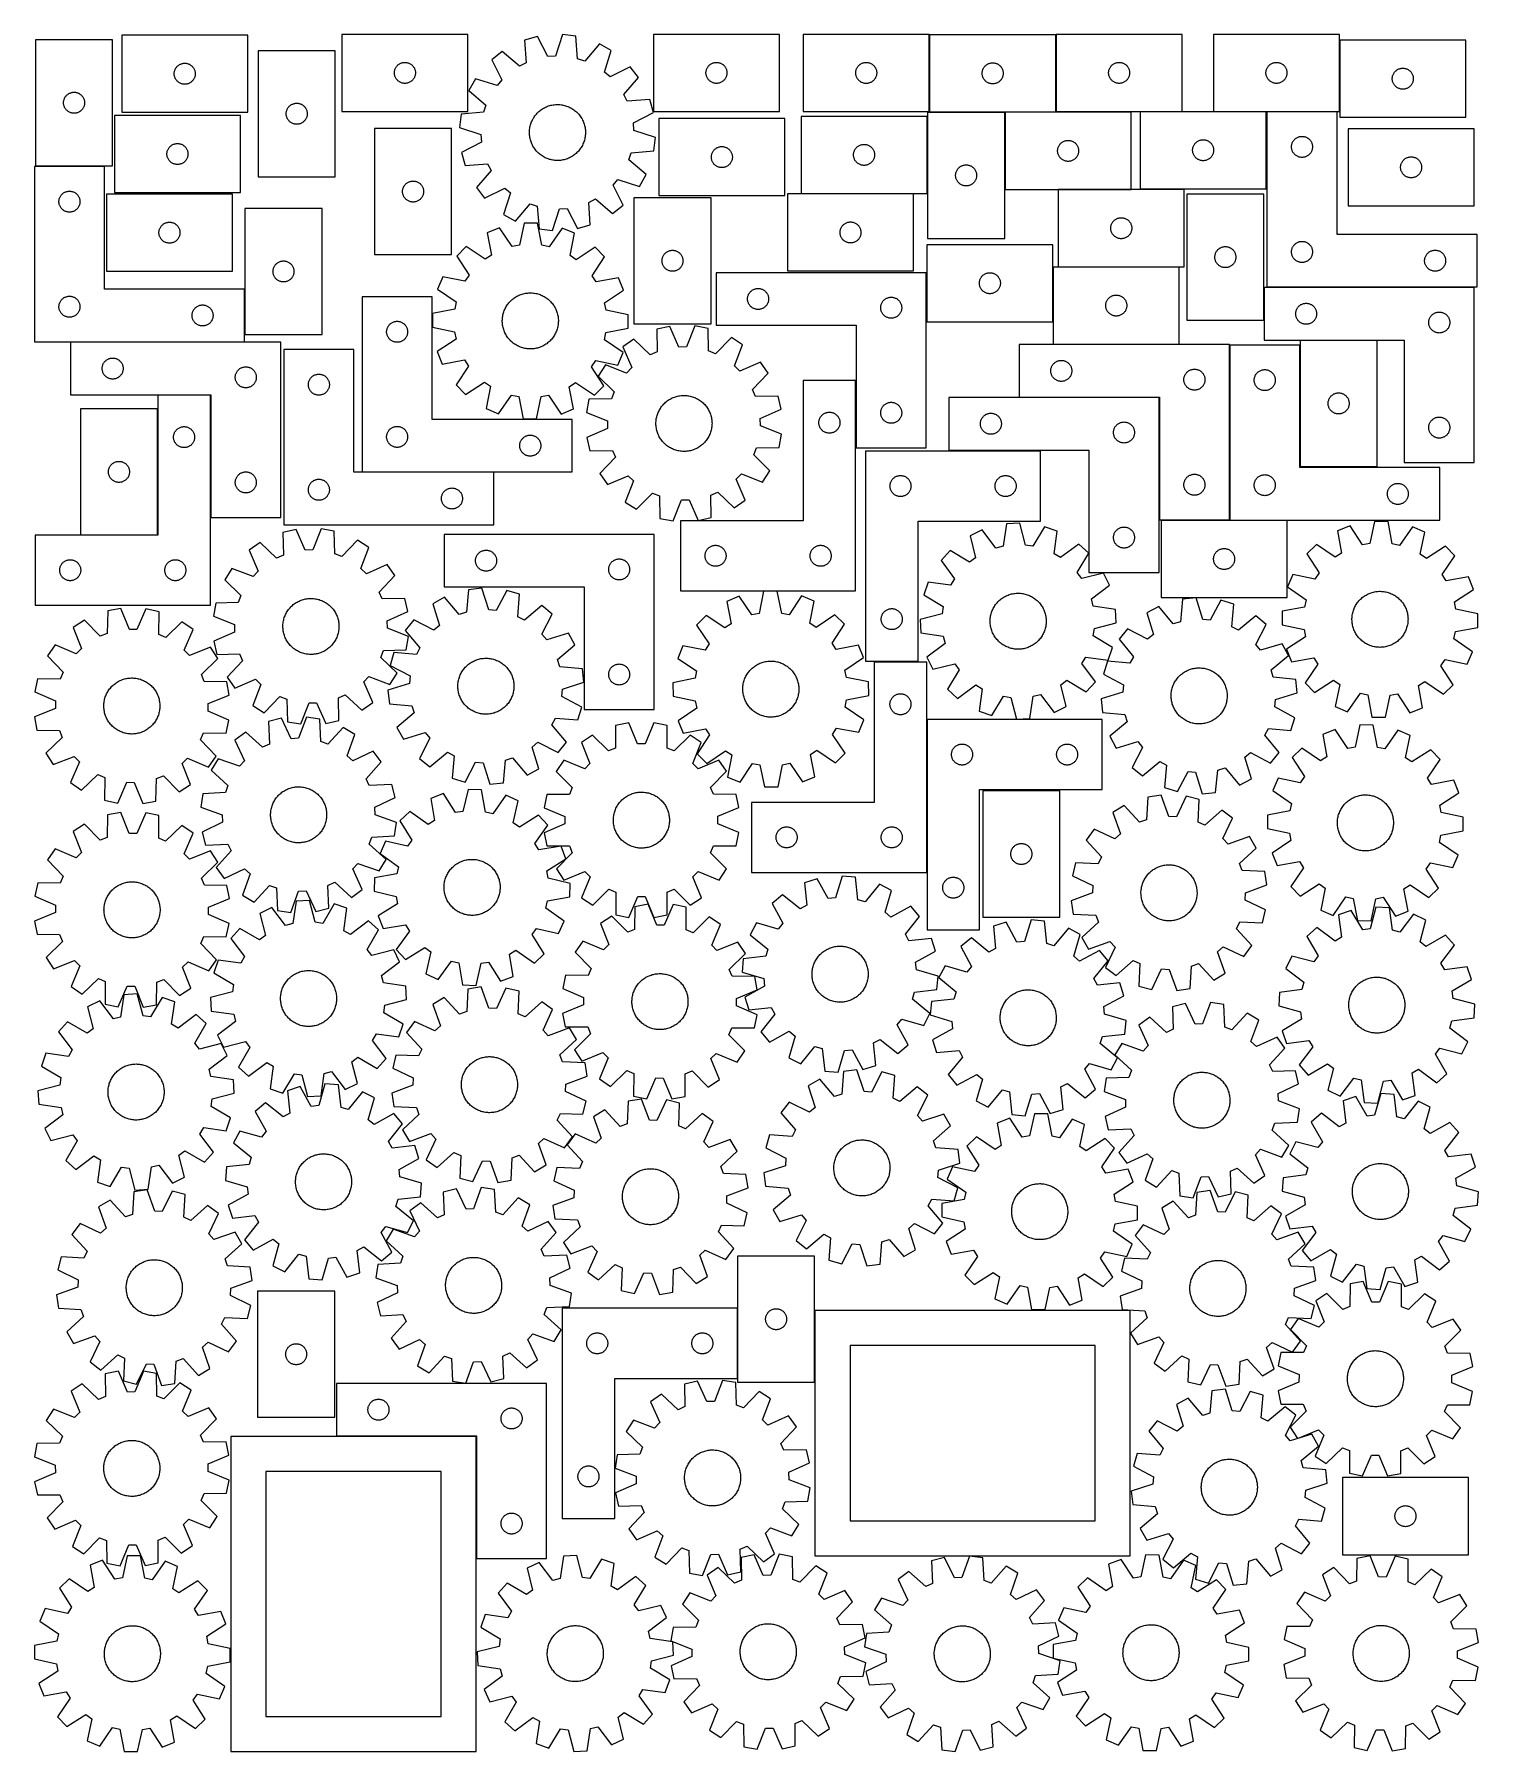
# Model space of a CAD drawing. Header units: millimetres. Extents: x 7 to 1243, y 7 to 1477.
import ezdxf

# ---------------------------------------------------------------- set-up
doc = ezdxf.new("R2010")
doc.units = ezdxf.units.MM
doc.layers.add('CUT', color=7, linetype='CONTINUOUS', true_color=0x000000)

msp = doc.modelspace()

# ---------------------------------------------------------------- linework, layer by layer
at = {"layer": 'CUT'}
for p, q in [((73.573788, 1472.909732), (7.573788, 1472.909732)), ((7.573788, 1472.909732), (7.573788, 1364.909732)), ((73.573788, 1364.909732), (73.573788, 1472.909732)), ((189.349055, 1476.754949), (81.349055, 1476.754949)), ((81.349055, 1476.754949), (81.349055, 1410.754949)), ((189.349055, 1410.754949), (189.349055, 1476.754949)), ((377.91882, 1477.490786), (269.91882, 1477.490786)), ((269.91882, 1477.490786), (269.91882, 1411.490786)), ((377.91882, 1411.490786), (377.91882, 1477.490786)), ((437.518186, 1475.666726), (426.409163, 1472.556249)), ((426.409163, 1472.556249), (427.826373, 1453.23181)), ((446.341844, 1458.41606), (437.518186, 1475.666726)), ((458.838602, 1477.304252), (452.75279, 1458.908456)), ((470.292329, 1475.92672), (458.838602, 1477.304252)), ((471.842782, 1456.612515), (470.292329, 1475.92672)), ((644.754451, 1477.495916), (536.754451, 1477.495916)), ((536.754451, 1477.495916), (536.754451, 1411.495916)), ((644.754451, 1411.495916), (644.754451, 1477.495916)), ((773.003291, 1477.453192), (665.003291, 1477.453192)), ((665.003291, 1477.453192), (665.003291, 1411.453192)), ((773.003291, 1411.453192), (773.003291, 1477.453192)), ((881.30026, 1477.092349), (773.30026, 1477.092349)), ((773.30026, 1477.092349), (773.30026, 1411.092349)), ((881.30026, 1411.092349), (881.30026, 1477.092349)), ((989.579862, 1477.489077), (881.579862, 1477.489077)), ((881.579862, 1477.489077), (881.579862, 1411.489077)), ((989.579862, 1411.489077), (989.579862, 1477.489077)), ((1124.325343, 1477.495184), (1016.325343, 1477.495184)), ((1016.325343, 1477.495184), (1016.325343, 1411.495184)), ((1124.325343, 1411.495184), (1124.325343, 1477.495184)), ((1232.537099, 1472.508364), (1124.537099, 1472.508364)), ((1124.537099, 1472.508364), (1124.537099, 1406.508364)), ((1232.537099, 1406.508364), (1232.537099, 1472.508364)), ((198.263908, 1463.505432), (198.263908, 1355.505432)), ((264.263908, 1463.505432), (198.263908, 1463.505432)), ((264.263908, 1355.505432), (264.263908, 1463.505432)), ((407.338322, 1462.884402), (398.265251, 1455.759456)), ((422.091863, 1450.323532), (407.338322, 1462.884402)), ((452.75279, 1458.908456), (446.341844, 1458.41606)), ((477.954156, 1454.614066), (471.842782, 1456.612515)), ((490.616479, 1469.280627), (477.954156, 1454.614066)), ((500.671184, 1463.624801), (490.616479, 1469.280627)), ((494.712389, 1445.187469), (500.671184, 1463.624801)), ((126.349055, 1443.754949), (126.368325, 1444.343578)), ((126.368325, 1443.166321), (126.349055, 1443.754949)), ((126.368325, 1444.343578), (126.426052, 1444.929685)), ((126.426052, 1442.580214), (126.368325, 1443.166321)), ((126.426052, 1444.929685), (126.521988, 1445.510762)), ((126.521988, 1441.999136), (126.426052, 1442.580214)), ((126.521988, 1445.510762), (126.655723, 1446.084321)), ((126.655723, 1441.425578), (126.521988, 1441.999136)), ((126.655723, 1446.084321), (126.826684, 1446.647905)), ((126.826684, 1446.647905), (127.03414, 1447.1991)), ((127.03414, 1447.1991), (127.277201, 1447.735548)), ((127.277201, 1447.735548), (127.554827, 1448.254949)), ((127.554827, 1448.254949), (127.865829, 1448.755081)), ((127.865829, 1448.755081), (128.208875, 1449.233802)), ((128.208875, 1449.233802), (128.582497, 1449.689062)), ((128.582497, 1449.689062), (128.985094, 1450.11891)), ((128.985094, 1450.11891), (129.414943, 1450.521508)), ((129.414943, 1450.521508), (129.870203, 1450.895129)), ((129.870203, 1450.895129), (130.348923, 1451.238176)), ((130.348923, 1451.238176), (130.849055, 1451.549178)), ((130.849055, 1451.549178), (131.368457, 1451.826804)), ((131.368457, 1451.826804), (131.904905, 1452.069865)), ((131.904905, 1452.069865), (132.4561, 1452.277321)), ((132.4561, 1452.277321), (133.019684, 1452.448282)), ((133.019684, 1452.448282), (133.593243, 1452.582017)), ((133.593243, 1452.582017), (134.17432, 1452.677953)), ((134.17432, 1452.677953), (134.760427, 1452.73568)), ((134.760427, 1452.73568), (135.349055, 1452.754949)), ((135.349055, 1452.754949), (135.937684, 1452.73568)), ((135.937684, 1452.73568), (136.523791, 1452.677953)), ((136.523791, 1452.677953), (137.104868, 1452.582017)), ((137.104868, 1452.582017), (137.678427, 1452.448282)), ((137.678427, 1452.448282), (138.242011, 1452.277321)), ((138.242011, 1452.277321), (138.793206, 1452.069865)), ((138.793206, 1452.069865), (139.329654, 1451.826804)), ((139.329654, 1451.826804), (139.849055, 1451.549178)), ((139.849055, 1451.549178), (140.349188, 1451.238176)), ((140.349188, 1451.238176), (140.827908, 1450.895129)), ((140.827908, 1450.895129), (141.283168, 1450.521508)), ((141.283168, 1450.521508), (141.713016, 1450.11891)), ((141.713016, 1450.11891), (142.115614, 1449.689062)), ((142.115614, 1449.689062), (142.489235, 1449.233802)), ((142.489235, 1449.233802), (142.832282, 1448.755081)), ((142.832282, 1448.755081), (143.143284, 1448.254949)), ((143.143284, 1448.254949), (143.42091, 1447.735548)), ((143.42091, 1447.735548), (143.663971, 1447.1991)), ((143.663971, 1447.1991), (143.871427, 1446.647905)), ((143.871427, 1446.647905), (144.042388, 1446.084321)), ((144.042388, 1446.084321), (144.176123, 1445.510762)), ((144.176123, 1441.999136), (144.042388, 1441.425578)), ((144.176123, 1445.510762), (144.272059, 1444.929685)), ((144.272059, 1442.580214), (144.176123, 1441.999136)), ((144.272059, 1444.929685), (144.329786, 1444.343578)), ((144.329786, 1443.166321), (144.272059, 1442.580214)), ((144.329786, 1444.343578), (144.349055, 1443.754949)), ((144.349055, 1443.754949), (144.329786, 1443.166321)), ((314.91882, 1444.490786), (314.93809, 1445.079414)), ((314.93809, 1443.902158), (314.91882, 1444.490786)), ((314.93809, 1445.079414), (314.995817, 1445.665522)), ((314.995817, 1443.31605), (314.93809, 1443.902158)), ((314.995817, 1445.665522), (315.091753, 1446.246599)), ((315.091753, 1442.734973), (314.995817, 1443.31605)), ((315.091753, 1446.246599), (315.225488, 1446.820158)), ((315.225488, 1442.161415), (315.091753, 1442.734973)), ((315.225488, 1446.820158), (315.396449, 1447.383741)), ((315.396449, 1441.597831), (315.225488, 1442.161415)), ((315.396449, 1447.383741), (315.603905, 1447.934937)), ((315.603905, 1441.046635), (315.396449, 1441.597831)), ((315.603905, 1447.934937), (315.846966, 1448.471384)), ((315.846966, 1448.471384), (316.124592, 1448.990786)), ((316.124592, 1448.990786), (316.435594, 1449.490918)), ((316.435594, 1449.490918), (316.77864, 1449.969639)), ((316.77864, 1449.969639), (317.152262, 1450.424899)), ((317.152262, 1450.424899), (317.554859, 1450.854747)), ((317.554859, 1450.854747), (317.984708, 1451.257344)), ((317.984708, 1451.257344), (318.439968, 1451.630966)), ((318.439968, 1451.630966), (318.918688, 1451.974013)), ((318.918688, 1451.974013), (319.41882, 1452.285015)), ((319.41882, 1452.285015), (319.938222, 1452.562641)), ((319.938222, 1452.562641), (320.47467, 1452.805702)), ((320.47467, 1452.805702), (321.025865, 1453.013157)), ((321.025865, 1453.013157), (321.589449, 1453.184119)), ((321.589449, 1453.184119), (322.163008, 1453.317854)), ((322.163008, 1453.317854), (322.744085, 1453.41379)), ((322.744085, 1453.41379), (323.330192, 1453.471517)), ((323.330192, 1453.471517), (323.91882, 1453.490786)), ((323.91882, 1453.490786), (324.507449, 1453.471517)), ((324.507449, 1453.471517), (325.093556, 1453.41379)), ((325.093556, 1453.41379), (325.674633, 1453.317854)), ((325.674633, 1453.317854), (326.248192, 1453.184119)), ((326.248192, 1453.184119), (326.811776, 1453.013157)), ((326.811776, 1453.013157), (327.362971, 1452.805702)), ((327.362971, 1452.805702), (327.899419, 1452.562641)), ((327.899419, 1452.562641), (328.41882, 1452.285015)), ((328.41882, 1452.285015), (328.918953, 1451.974013)), ((328.918953, 1451.974013), (329.397673, 1451.630966)), ((329.397673, 1451.630966), (329.852933, 1451.257344)), ((329.852933, 1451.257344), (330.282781, 1450.854747)), ((330.282781, 1450.854747), (330.685379, 1450.424899)), ((330.685379, 1450.424899), (331.059001, 1449.969639)), ((331.059001, 1449.969639), (331.402047, 1449.490918)), ((331.402047, 1449.490918), (331.713049, 1448.990786)), ((331.713049, 1448.990786), (331.990675, 1448.471384)), ((331.990675, 1448.471384), (332.233736, 1447.934937)), ((332.233736, 1447.934937), (332.441192, 1447.383741)), ((332.441192, 1441.597831), (332.233736, 1441.046635)), ((332.441192, 1447.383741), (332.612153, 1446.820158)), ((332.612153, 1442.161415), (332.441192, 1441.597831)), ((332.612153, 1446.820158), (332.745888, 1446.246599)), ((332.745888, 1442.734973), (332.612153, 1442.161415)), ((332.745888, 1446.246599), (332.841824, 1445.665522)), ((332.841824, 1443.31605), (332.745888, 1442.734973)), ((332.841824, 1445.665522), (332.899551, 1445.079414)), ((332.899551, 1443.902158), (332.841824, 1443.31605)), ((332.899551, 1445.079414), (332.91882, 1444.490786)), ((332.91882, 1444.490786), (332.899551, 1443.902158)), ((398.265251, 1455.759456), (406.969724, 1438.448346)), ((427.826373, 1453.23181), (422.091863, 1450.323532)), ((499.59379, 1441.002423), (494.712389, 1445.187469)), ((516.9049, 1449.706896), (499.59379, 1441.002423)), ((524.029846, 1440.633825), (516.9049, 1449.706896)), ((581.754451, 1444.495916), (581.773721, 1445.084544)), ((581.773721, 1443.907288), (581.754451, 1444.495916)), ((581.773721, 1445.084544), (581.831447, 1445.670652)), ((581.831447, 1443.32118), (581.773721, 1443.907288)), ((581.831447, 1445.670652), (581.927383, 1446.251729)), ((581.927383, 1442.740103), (581.831447, 1443.32118)), ((581.927383, 1446.251729), (582.061119, 1446.825288)), ((582.061119, 1442.166545), (581.927383, 1442.740103)), ((582.061119, 1446.825288), (582.23208, 1447.388871)), ((582.23208, 1441.602961), (582.061119, 1442.166545)), ((582.23208, 1447.388871), (582.439535, 1447.940067)), ((582.439535, 1441.051765), (582.23208, 1441.602961)), ((582.439535, 1447.940067), (582.682596, 1448.476514)), ((582.682596, 1448.476514), (582.960222, 1448.995916)), ((582.960222, 1448.995916), (583.271224, 1449.496048)), ((583.271224, 1449.496048), (583.614271, 1449.974769)), ((583.614271, 1449.974769), (583.987893, 1450.430029)), ((583.987893, 1450.430029), (584.39049, 1450.859877)), ((584.39049, 1450.859877), (584.820339, 1451.262474)), ((584.820339, 1451.262474), (585.275598, 1451.636096)), ((585.275598, 1451.636096), (585.754319, 1451.979143)), ((585.754319, 1451.979143), (586.254451, 1452.290145)), ((586.254451, 1452.290145), (586.773853, 1452.567771)), ((586.773853, 1452.567771), (587.3103, 1452.810832)), ((587.3103, 1452.810832), (587.861496, 1453.018287)), ((587.861496, 1453.018287), (588.42508, 1453.189249)), ((588.42508, 1453.189249), (588.998638, 1453.322984)), ((588.998638, 1453.322984), (589.579715, 1453.41892)), ((589.579715, 1453.41892), (590.165823, 1453.476646)), ((590.165823, 1453.476646), (590.754451, 1453.495916)), ((590.754451, 1453.495916), (591.343079, 1453.476646)), ((591.343079, 1453.476646), (591.929187, 1453.41892)), ((591.929187, 1453.41892), (592.510264, 1453.322984)), ((592.510264, 1453.322984), (593.083822, 1453.189249)), ((593.083822, 1453.189249), (593.647406, 1453.018287)), ((593.647406, 1453.018287), (594.198602, 1452.810832)), ((594.198602, 1452.810832), (594.735049, 1452.567771)), ((594.735049, 1452.567771), (595.254451, 1452.290145)), ((595.254451, 1452.290145), (595.754583, 1451.979143)), ((595.754583, 1451.979143), (596.233304, 1451.636096)), ((596.233304, 1451.636096), (596.688563, 1451.262474)), ((596.688563, 1451.262474), (597.118412, 1450.859877)), ((597.118412, 1450.859877), (597.521009, 1450.430029)), ((597.521009, 1450.430029), (597.894631, 1449.974769)), ((597.894631, 1449.974769), (598.237677, 1449.496048)), ((598.237677, 1449.496048), (598.54868, 1448.995916)), ((598.54868, 1448.995916), (598.826306, 1448.476514)), ((598.826306, 1448.476514), (599.069367, 1447.940067)), ((599.069367, 1447.940067), (599.276822, 1447.388871)), ((599.276822, 1441.602961), (599.069367, 1441.051765)), ((599.276822, 1447.388871), (599.447783, 1446.825288)), ((599.447783, 1442.166545), (599.276822, 1441.602961)), ((599.447783, 1446.825288), (599.581518, 1446.251729)), ((599.581518, 1442.740103), (599.447783, 1442.166545)), ((599.581518, 1446.251729), (599.677455, 1445.670652)), ((599.677455, 1443.32118), (599.581518, 1442.740103)), ((599.677455, 1445.670652), (599.735181, 1445.084544)), ((599.735181, 1443.907288), (599.677455, 1443.32118)), ((599.735181, 1445.084544), (599.754451, 1444.495916)), ((599.754451, 1444.495916), (599.735181, 1443.907288)), ((710.003291, 1444.453192), (710.022561, 1445.04182)), ((710.022561, 1443.864563), (710.003291, 1444.453192)), ((710.022561, 1445.04182), (710.080288, 1445.627927)), ((710.080288, 1443.278456), (710.022561, 1443.864563)), ((710.080288, 1445.627927), (710.176224, 1446.209004)), ((710.176224, 1442.697379), (710.080288, 1443.278456)), ((710.176224, 1446.209004), (710.309959, 1446.782563)), ((710.309959, 1442.12382), (710.176224, 1442.697379)), ((710.309959, 1446.782563), (710.48092, 1447.346147)), ((710.48092, 1441.560236), (710.309959, 1442.12382)), ((710.48092, 1447.346147), (710.688375, 1447.897342)), ((710.688375, 1447.897342), (710.931437, 1448.43379)), ((710.931437, 1448.43379), (711.209063, 1448.953192)), ((711.209063, 1448.953192), (711.520065, 1449.453324)), ((711.520065, 1449.453324), (711.863111, 1449.932044)), ((711.863111, 1449.932044), (712.236733, 1450.387304)), ((712.236733, 1450.387304), (712.63933, 1450.817153)), ((712.63933, 1450.817153), (713.069179, 1451.21975)), ((713.069179, 1451.21975), (713.524438, 1451.593372)), ((713.524438, 1451.593372), (714.003159, 1451.936418)), ((714.003159, 1451.936418), (714.503291, 1452.24742)), ((714.503291, 1452.24742), (715.022693, 1452.525046)), ((715.022693, 1452.525046), (715.55914, 1452.768107)), ((715.55914, 1452.768107), (716.110336, 1452.975563)), ((716.110336, 1452.975563), (716.67392, 1453.146524)), ((716.67392, 1453.146524), (717.247478, 1453.280259)), ((717.247478, 1453.280259), (717.828556, 1453.376195)), ((717.828556, 1453.376195), (718.414663, 1453.433922)), ((718.414663, 1453.433922), (719.003291, 1453.453192)), ((719.003291, 1453.453192), (719.591919, 1453.433922)), ((719.591919, 1453.433922), (720.178027, 1453.376195)), ((720.178027, 1453.376195), (720.759104, 1453.280259)), ((720.759104, 1453.280259), (721.332663, 1453.146524)), ((721.332663, 1453.146524), (721.896246, 1452.975563)), ((721.896246, 1452.975563), (722.447442, 1452.768107)), ((722.447442, 1452.768107), (722.983889, 1452.525046)), ((722.983889, 1452.525046), (723.503291, 1452.24742)), ((723.503291, 1452.24742), (724.003423, 1451.936418)), ((724.003423, 1451.936418), (724.482144, 1451.593372)), ((724.482144, 1451.593372), (724.937404, 1451.21975)), ((724.937404, 1451.21975), (725.367252, 1450.817153)), ((725.367252, 1450.817153), (725.76985, 1450.387304)), ((725.76985, 1450.387304), (726.143471, 1449.932044)), ((726.143471, 1449.932044), (726.486518, 1449.453324)), ((726.486518, 1449.453324), (726.79752, 1448.953192)), ((726.79752, 1448.953192), (727.075146, 1448.43379)), ((727.075146, 1448.43379), (727.318207, 1447.897342)), ((727.318207, 1447.897342), (727.525662, 1447.346147)), ((727.525662, 1447.346147), (727.696624, 1446.782563)), ((727.696624, 1442.12382), (727.525662, 1441.560236)), ((727.696624, 1446.782563), (727.830359, 1446.209004)), ((727.830359, 1442.697379), (727.696624, 1442.12382)), ((727.830359, 1446.209004), (727.926295, 1445.627927)), ((727.926295, 1443.278456), (727.830359, 1442.697379)), ((727.926295, 1445.627927), (727.984022, 1445.04182)), ((727.984022, 1443.864563), (727.926295, 1443.278456)), ((727.984022, 1445.04182), (728.003291, 1444.453192)), ((728.003291, 1444.453192), (727.984022, 1443.864563)), ((818.30026, 1444.092349), (818.319529, 1444.680977)), ((818.319529, 1443.503721), (818.30026, 1444.092349)), ((818.319529, 1444.680977), (818.377256, 1445.267084)), ((818.377256, 1442.917613), (818.319529, 1443.503721)), ((818.377256, 1445.267084), (818.473192, 1445.848162)), ((818.473192, 1442.336536), (818.377256, 1442.917613)), ((818.473192, 1445.848162), (818.606927, 1446.42172)), ((818.606927, 1441.762977), (818.473192, 1442.336536)), ((818.606927, 1446.42172), (818.777888, 1446.985304)), ((818.777888, 1441.199394), (818.606927, 1441.762977)), ((818.777888, 1446.985304), (818.985344, 1447.5365)), ((818.985344, 1447.5365), (819.228405, 1448.072947)), ((819.228405, 1448.072947), (819.506031, 1448.592349)), ((819.506031, 1448.592349), (819.817033, 1449.092481)), ((819.817033, 1449.092481), (820.16008, 1449.571202)), ((820.16008, 1449.571202), (820.533701, 1450.026461)), ((820.533701, 1450.026461), (820.936299, 1450.45631)), ((820.936299, 1450.45631), (821.366147, 1450.858907)), ((821.366147, 1450.858907), (821.821407, 1451.232529)), ((821.821407, 1451.232529), (822.300128, 1451.575575)), ((822.300128, 1451.575575), (822.80026, 1451.886577)), ((822.80026, 1451.886577), (823.319661, 1452.164203)), ((823.319661, 1452.164203), (823.856109, 1452.407265)), ((823.856109, 1452.407265), (824.407304, 1452.61472)), ((824.407304, 1452.61472), (824.970888, 1452.785681)), ((824.970888, 1452.785681), (825.544447, 1452.919416)), ((825.544447, 1452.919416), (826.125524, 1453.015352)), ((826.125524, 1453.015352), (826.711632, 1453.073079)), ((826.711632, 1453.073079), (827.30026, 1453.092349)), ((827.30026, 1453.092349), (827.888888, 1453.073079)), ((827.888888, 1453.073079), (828.474995, 1453.015352)), ((828.474995, 1453.015352), (829.056073, 1452.919416)), ((829.056073, 1452.919416), (829.629631, 1452.785681)), ((829.629631, 1452.785681), (830.193215, 1452.61472)), ((830.193215, 1452.61472), (830.744411, 1452.407265)), ((830.744411, 1452.407265), (831.280858, 1452.164203)), ((831.280858, 1452.164203), (831.80026, 1451.886577)), ((831.80026, 1451.886577), (832.300392, 1451.575575)), ((832.300392, 1451.575575), (832.779113, 1451.232529)), ((832.779113, 1451.232529), (833.234372, 1450.858907)), ((833.234372, 1450.858907), (833.664221, 1450.45631)), ((833.664221, 1450.45631), (834.066818, 1450.026461)), ((834.066818, 1450.026461), (834.44044, 1449.571202)), ((834.44044, 1449.571202), (834.783486, 1449.092481)), ((834.783486, 1449.092481), (835.094488, 1448.592349)), ((835.094488, 1448.592349), (835.372114, 1448.072947)), ((835.372114, 1448.072947), (835.615175, 1447.5365)), ((835.615175, 1447.5365), (835.822631, 1446.985304)), ((835.822631, 1446.985304), (835.993592, 1446.42172)), ((835.993592, 1441.762977), (835.822631, 1441.199394)), ((835.993592, 1446.42172), (836.127327, 1445.848162)), ((836.127327, 1442.336536), (835.993592, 1441.762977)), ((836.127327, 1445.848162), (836.223263, 1445.267084)), ((836.223263, 1442.917613), (836.127327, 1442.336536)), ((836.223263, 1445.267084), (836.28099, 1444.680977)), ((836.28099, 1443.503721), (836.223263, 1442.917613)), ((836.28099, 1444.680977), (836.30026, 1444.092349)), ((836.30026, 1444.092349), (836.28099, 1443.503721)), ((926.579862, 1444.489077), (926.599131, 1445.077705)), ((926.599131, 1443.900449), (926.579862, 1444.489077)), ((926.599131, 1445.077705), (926.656858, 1445.663813)), ((926.656858, 1443.314342), (926.599131, 1443.900449)), ((926.656858, 1445.663813), (926.752794, 1446.24489)), ((926.752794, 1442.733264), (926.656858, 1443.314342)), ((926.752794, 1446.24489), (926.886529, 1446.818449)), ((926.886529, 1442.159706), (926.752794, 1442.733264)), ((926.886529, 1446.818449), (927.057491, 1447.382032)), ((927.057491, 1441.596122), (926.886529, 1442.159706)), ((927.057491, 1447.382032), (927.264946, 1447.933228)), ((927.264946, 1441.044926), (927.057491, 1441.596122)), ((927.264946, 1447.933228), (927.508007, 1448.469675)), ((927.508007, 1448.469675), (927.785633, 1448.989077)), ((927.785633, 1448.989077), (928.096635, 1449.489209)), ((928.096635, 1449.489209), (928.439682, 1449.96793)), ((928.439682, 1449.96793), (928.813303, 1450.42319)), ((928.813303, 1450.42319), (929.215901, 1450.853038)), ((929.215901, 1450.853038), (929.645749, 1451.255636)), ((929.645749, 1451.255636), (930.101009, 1451.629257)), ((930.101009, 1451.629257), (930.57973, 1451.972304)), ((930.57973, 1451.972304), (931.079862, 1452.283306)), ((931.079862, 1452.283306), (931.599264, 1452.560932)), ((931.599264, 1452.560932), (932.135711, 1452.803993)), ((932.135711, 1452.803993), (932.686907, 1453.011448)), ((932.686907, 1453.011448), (933.25049, 1453.18241)), ((933.25049, 1453.18241), (933.824049, 1453.316145)), ((933.824049, 1453.316145), (934.405126, 1453.412081)), ((934.405126, 1453.412081), (934.991234, 1453.469808)), ((934.991234, 1453.469808), (935.579862, 1453.489077)), ((935.579862, 1453.489077), (936.16849, 1453.469808)), ((936.16849, 1453.469808), (936.754597, 1453.412081)), ((936.754597, 1453.412081), (937.335675, 1453.316145)), ((937.335675, 1453.316145), (937.909233, 1453.18241)), ((937.909233, 1453.18241), (938.472817, 1453.011448)), ((938.472817, 1453.011448), (939.024013, 1452.803993)), ((939.024013, 1452.803993), (939.56046, 1452.560932)), ((939.56046, 1452.560932), (940.079862, 1452.283306)), ((940.079862, 1452.283306), (940.579994, 1451.972304)), ((940.579994, 1451.972304), (941.058715, 1451.629257)), ((941.058715, 1451.629257), (941.513974, 1451.255636)), ((941.513974, 1451.255636), (941.943823, 1450.853038)), ((941.943823, 1450.853038), (942.34642, 1450.42319)), ((942.34642, 1450.42319), (942.720042, 1449.96793)), ((942.720042, 1449.96793), (943.063088, 1449.489209)), ((943.063088, 1449.489209), (943.37409, 1448.989077)), ((943.37409, 1448.989077), (943.651716, 1448.469675)), ((943.651716, 1448.469675), (943.894778, 1447.933228)), ((943.894778, 1447.933228), (944.102233, 1447.382032)), ((944.102233, 1441.596122), (943.894778, 1441.044926)), ((944.102233, 1447.382032), (944.273194, 1446.818449)), ((944.273194, 1442.159706), (944.102233, 1441.596122)), ((944.273194, 1446.818449), (944.406929, 1446.24489)), ((944.406929, 1442.733264), (944.273194, 1442.159706)), ((944.406929, 1446.24489), (944.502865, 1445.663813)), ((944.502865, 1443.314342), (944.406929, 1442.733264)), ((944.502865, 1445.663813), (944.560592, 1445.077705)), ((944.560592, 1443.900449), (944.502865, 1443.314342)), ((944.560592, 1445.077705), (944.579862, 1444.489077)), ((944.579862, 1444.489077), (944.560592, 1443.900449)), ((1061.325343, 1444.495184), (1061.344613, 1445.083812)), ((1061.344613, 1443.906556), (1061.325343, 1444.495184)), ((1061.344613, 1445.083812), (1061.40234, 1445.669919)), ((1061.40234, 1443.320448), (1061.344613, 1443.906556)), ((1061.40234, 1445.669919), (1061.498276, 1446.250997)), ((1061.498276, 1442.739371), (1061.40234, 1443.320448)), ((1061.498276, 1446.250997), (1061.632011, 1446.824555)), ((1061.632011, 1442.165812), (1061.498276, 1442.739371)), ((1061.632011, 1446.824555), (1061.802972, 1447.388139)), ((1061.802972, 1441.602229), (1061.632011, 1442.165812)), ((1061.802972, 1447.388139), (1062.010427, 1447.939335)), ((1062.010427, 1441.051033), (1061.802972, 1441.602229)), ((1062.010427, 1447.939335), (1062.253489, 1448.475782)), ((1062.253489, 1448.475782), (1062.531115, 1448.995184)), ((1062.531115, 1448.995184), (1062.842117, 1449.495316)), ((1062.842117, 1449.495316), (1063.185163, 1449.974037)), ((1063.185163, 1449.974037), (1063.558785, 1450.429296)), ((1063.558785, 1450.429296), (1063.961382, 1450.859145)), ((1063.961382, 1450.859145), (1064.391231, 1451.261742)), ((1064.391231, 1451.261742), (1064.84649, 1451.635364)), ((1064.84649, 1451.635364), (1065.325211, 1451.97841)), ((1065.325211, 1451.97841), (1065.825343, 1452.289412)), ((1065.825343, 1452.289412), (1066.344745, 1452.567038)), ((1066.344745, 1452.567038), (1066.881192, 1452.8101)), ((1066.881192, 1452.8101), (1067.432388, 1453.017555)), ((1067.432388, 1453.017555), (1067.995972, 1453.188516)), ((1067.995972, 1453.188516), (1068.56953, 1453.322251)), ((1068.56953, 1453.322251), (1069.150608, 1453.418188)), ((1069.150608, 1453.418188), (1069.736715, 1453.475914)), ((1069.736715, 1453.475914), (1070.325343, 1453.495184)), ((1070.325343, 1453.495184), (1070.913971, 1453.475914)), ((1070.913971, 1453.475914), (1071.500079, 1453.418188)), ((1071.500079, 1453.418188), (1072.081156, 1453.322251)), ((1072.081156, 1453.322251), (1072.654715, 1453.188516)), ((1072.654715, 1453.188516), (1073.218298, 1453.017555)), ((1073.218298, 1453.017555), (1073.769494, 1452.8101)), ((1073.769494, 1452.8101), (1074.305941, 1452.567038)), ((1074.305941, 1452.567038), (1074.825343, 1452.289412)), ((1074.825343, 1452.289412), (1075.325475, 1451.97841)), ((1075.325475, 1451.97841), (1075.804196, 1451.635364)), ((1075.804196, 1451.635364), (1076.259456, 1451.261742)), ((1076.259456, 1451.261742), (1076.689304, 1450.859145)), ((1076.689304, 1450.859145), (1077.091902, 1450.429296)), ((1077.091902, 1450.429296), (1077.465523, 1449.974037)), ((1077.465523, 1449.974037), (1077.80857, 1449.495316)), ((1077.80857, 1449.495316), (1078.119572, 1448.995184)), ((1078.119572, 1448.995184), (1078.397198, 1448.475782)), ((1078.397198, 1448.475782), (1078.640259, 1447.939335)), ((1078.640259, 1447.939335), (1078.847714, 1447.388139)), ((1078.847714, 1441.602229), (1078.640259, 1441.051033)), ((1078.847714, 1447.388139), (1079.018676, 1446.824555)), ((1079.018676, 1442.165812), (1078.847714, 1441.602229)), ((1079.018676, 1446.824555), (1079.152411, 1446.250997)), ((1079.152411, 1442.739371), (1079.018676, 1442.165812)), ((1079.152411, 1446.250997), (1079.248347, 1445.669919)), ((1079.248347, 1443.320448), (1079.152411, 1442.739371)), ((1079.248347, 1445.669919), (1079.306074, 1445.083812)), ((1079.306074, 1443.906556), (1079.248347, 1443.320448)), ((1079.306074, 1445.083812), (1079.325343, 1444.495184)), ((1079.325343, 1444.495184), (1079.306074, 1443.906556)), ((1169.710031, 1441.264177), (1169.843767, 1441.837736)), ((1169.843767, 1441.837736), (1170.014728, 1442.40132)), ((1170.014728, 1442.40132), (1170.222183, 1442.952515)), ((1170.222183, 1442.952515), (1170.465244, 1443.488963)), ((1170.465244, 1443.488963), (1170.74287, 1444.008364)), ((1170.74287, 1444.008364), (1171.053872, 1444.508496)), ((1171.053872, 1444.508496), (1171.396919, 1444.987217)), ((1171.396919, 1444.987217), (1171.770541, 1445.442477)), ((1171.770541, 1445.442477), (1172.173138, 1445.872325)), ((1172.173138, 1445.872325), (1172.602987, 1446.274923)), ((1172.602987, 1446.274923), (1173.058246, 1446.648544)), ((1173.058246, 1446.648544), (1173.536967, 1446.991591)), ((1173.536967, 1446.991591), (1174.037099, 1447.302593)), ((1174.037099, 1447.302593), (1174.556501, 1447.580219)), ((1174.556501, 1447.580219), (1175.092948, 1447.82328)), ((1175.092948, 1447.82328), (1175.644144, 1448.030736)), ((1175.644144, 1448.030736), (1176.207728, 1448.201697)), ((1176.207728, 1448.201697), (1176.781286, 1448.335432)), ((1176.781286, 1448.335432), (1177.362363, 1448.431368)), ((1177.362363, 1448.431368), (1177.948471, 1448.489095)), ((1177.948471, 1448.489095), (1178.537099, 1448.508364)), ((1178.537099, 1448.508364), (1179.125727, 1448.489095)), ((1179.125727, 1448.489095), (1179.711835, 1448.431368)), ((1179.711835, 1448.431368), (1180.292912, 1448.335432)), ((1180.292912, 1448.335432), (1180.86647, 1448.201697)), ((1180.86647, 1448.201697), (1181.430054, 1448.030736)), ((1181.430054, 1448.030736), (1181.98125, 1447.82328)), ((1181.98125, 1447.82328), (1182.517697, 1447.580219)), ((1182.517697, 1447.580219), (1183.037099, 1447.302593)), ((1183.037099, 1447.302593), (1183.537231, 1446.991591)), ((1183.537231, 1446.991591), (1184.015952, 1446.648544)), ((1184.015952, 1446.648544), (1184.471211, 1446.274923)), ((1184.471211, 1446.274923), (1184.90106, 1445.872325)), ((1184.90106, 1445.872325), (1185.303657, 1445.442477)), ((1185.303657, 1445.442477), (1185.677279, 1444.987217)), ((1185.677279, 1444.987217), (1186.020325, 1444.508496)), ((1186.020325, 1444.508496), (1186.331328, 1444.008364)), ((1186.331328, 1444.008364), (1186.608954, 1443.488963)), ((1186.608954, 1443.488963), (1186.852015, 1442.952515)), ((1186.852015, 1442.952515), (1187.05947, 1442.40132)), ((1187.05947, 1442.40132), (1187.230431, 1441.837736)), ((1187.230431, 1441.837736), (1187.364166, 1441.264177)), ((36.073788, 1426.703961), (36.59319, 1426.981587)), ((36.59319, 1426.981587), (37.129637, 1427.224648)), ((37.129637, 1427.224648), (37.680833, 1427.432103)), ((37.680833, 1427.432103), (38.244417, 1427.603065)), ((38.244417, 1427.603065), (38.817975, 1427.7368)), ((38.817975, 1427.7368), (39.399053, 1427.832736)), ((39.399053, 1427.832736), (39.98516, 1427.890462)), ((39.98516, 1427.890462), (40.573788, 1427.909732)), ((40.573788, 1427.909732), (41.162416, 1427.890462)), ((41.162416, 1427.890462), (41.748524, 1427.832736)), ((41.748524, 1427.832736), (42.329601, 1427.7368)), ((42.329601, 1427.7368), (42.90316, 1427.603065)), ((42.90316, 1427.603065), (43.466744, 1427.432103)), ((43.466744, 1427.432103), (44.017939, 1427.224648)), ((44.017939, 1427.224648), (44.554387, 1426.981587)), ((44.554387, 1426.981587), (45.073788, 1426.703961)), ((126.826684, 1440.861994), (126.655723, 1441.425578)), ((127.03414, 1440.310798), (126.826684, 1440.861994)), ((127.277201, 1439.774351), (127.03414, 1440.310798)), ((127.554827, 1439.254949), (127.277201, 1439.774351)), ((127.865829, 1438.754817), (127.554827, 1439.254949)), ((128.208875, 1438.276097), (127.865829, 1438.754817)), ((128.582497, 1437.820837), (128.208875, 1438.276097)), ((128.985094, 1437.390988), (128.582497, 1437.820837)), ((129.414943, 1436.988391), (128.985094, 1437.390988)), ((129.870203, 1436.614769), (129.414943, 1436.988391)), ((130.348923, 1436.271723), (129.870203, 1436.614769)), ((130.849055, 1435.960721), (130.348923, 1436.271723)), ((131.368457, 1435.683095), (130.849055, 1435.960721)), ((131.904905, 1435.440034), (131.368457, 1435.683095)), ((132.4561, 1435.232578), (131.904905, 1435.440034)), ((133.019684, 1435.061617), (132.4561, 1435.232578)), ((133.593243, 1434.927882), (133.019684, 1435.061617)), ((134.17432, 1434.831946), (133.593243, 1434.927882)), ((134.760427, 1434.774219), (134.17432, 1434.831946)), ((135.349055, 1434.754949), (134.760427, 1434.774219)), ((135.937684, 1434.774219), (135.349055, 1434.754949)), ((136.523791, 1434.831946), (135.937684, 1434.774219)), ((137.104868, 1434.927882), (136.523791, 1434.831946)), ((137.678427, 1435.061617), (137.104868, 1434.927882)), ((138.242011, 1435.232578), (137.678427, 1435.061617)), ((138.793206, 1435.440034), (138.242011, 1435.232578)), ((139.329654, 1435.683095), (138.793206, 1435.440034)), ((139.849055, 1435.960721), (139.329654, 1435.683095)), ((140.349188, 1436.271723), (139.849055, 1435.960721)), ((140.827908, 1436.614769), (140.349188, 1436.271723)), ((141.283168, 1436.988391), (140.827908, 1436.614769)), ((141.713016, 1437.390988), (141.283168, 1436.988391)), ((142.115614, 1437.820837), (141.713016, 1437.390988)), ((142.489235, 1438.276097), (142.115614, 1437.820837)), ((142.832282, 1438.754817), (142.489235, 1438.276097)), ((143.143284, 1439.254949), (142.832282, 1438.754817)), ((143.42091, 1439.774351), (143.143284, 1439.254949)), ((143.663971, 1440.310798), (143.42091, 1439.774351)), ((143.871427, 1440.861994), (143.663971, 1440.310798)), ((144.042388, 1441.425578), (143.871427, 1440.861994)), ((315.846966, 1440.510188), (315.603905, 1441.046635)), ((316.124592, 1439.990786), (315.846966, 1440.510188)), ((316.435594, 1439.490654), (316.124592, 1439.990786)), ((316.77864, 1439.011933), (316.435594, 1439.490654)), ((317.152262, 1438.556674), (316.77864, 1439.011933)), ((317.554859, 1438.126825), (317.152262, 1438.556674)), ((317.984708, 1437.724228), (317.554859, 1438.126825)), ((318.439968, 1437.350606), (317.984708, 1437.724228)), ((318.918688, 1437.00756), (318.439968, 1437.350606)), ((319.41882, 1436.696558), (318.918688, 1437.00756)), ((319.938222, 1436.418932), (319.41882, 1436.696558)), ((320.47467, 1436.17587), (319.938222, 1436.418932)), ((321.025865, 1435.968415), (320.47467, 1436.17587)), ((321.589449, 1435.797454), (321.025865, 1435.968415)), ((322.163008, 1435.663719), (321.589449, 1435.797454)), ((322.744085, 1435.567782), (322.163008, 1435.663719)), ((323.330192, 1435.510056), (322.744085, 1435.567782)), ((323.91882, 1435.490786), (323.330192, 1435.510056)), ((324.507449, 1435.510056), (323.91882, 1435.490786)), ((325.093556, 1435.567782), (324.507449, 1435.510056)), ((325.674633, 1435.663719), (325.093556, 1435.567782)), ((326.248192, 1435.797454), (325.674633, 1435.663719)), ((326.811776, 1435.968415), (326.248192, 1435.797454)), ((327.362971, 1436.17587), (326.811776, 1435.968415)), ((327.899419, 1436.418932), (327.362971, 1436.17587)), ((328.41882, 1436.696558), (327.899419, 1436.418932)), ((328.918953, 1437.00756), (328.41882, 1436.696558)), ((329.397673, 1437.350606), (328.918953, 1437.00756)), ((329.852933, 1437.724228), (329.397673, 1437.350606)), ((330.282781, 1438.126825), (329.852933, 1437.724228)), ((330.685379, 1438.556674), (330.282781, 1438.126825)), ((331.059001, 1439.011933), (330.685379, 1438.556674)), ((331.402047, 1439.490654), (331.059001, 1439.011933)), ((331.713049, 1439.990786), (331.402047, 1439.490654)), ((331.990675, 1440.510188), (331.713049, 1439.990786)), ((332.233736, 1441.046635), (331.990675, 1440.510188)), ((384.347346, 1439.52574), (378.69152, 1429.471035)), ((378.69152, 1429.471035), (393.35808, 1416.808712)), ((402.784677, 1433.566945), (384.347346, 1439.52574)), ((406.969724, 1438.448346), (402.784677, 1433.566945)), ((511.468976, 1425.880284), (524.029846, 1440.633825)), ((582.682596, 1440.515318), (582.439535, 1441.051765)), ((582.960222, 1439.995916), (582.682596, 1440.515318)), ((583.271224, 1439.495784), (582.960222, 1439.995916)), ((583.614271, 1439.017063), (583.271224, 1439.495784)), ((583.987893, 1438.561804), (583.614271, 1439.017063)), ((584.39049, 1438.131955), (583.987893, 1438.561804)), ((584.820339, 1437.729358), (584.39049, 1438.131955)), ((585.275598, 1437.355736), (584.820339, 1437.729358)), ((585.754319, 1437.01269), (585.275598, 1437.355736)), ((586.254451, 1436.701688), (585.754319, 1437.01269)), ((586.773853, 1436.424062), (586.254451, 1436.701688)), ((587.3103, 1436.181), (586.773853, 1436.424062)), ((587.861496, 1435.973545), (587.3103, 1436.181)), ((588.42508, 1435.802584), (587.861496, 1435.973545)), ((588.998638, 1435.668849), (588.42508, 1435.802584)), ((589.579715, 1435.572912), (588.998638, 1435.668849)), ((590.165823, 1435.515186), (589.579715, 1435.572912)), ((590.754451, 1435.495916), (590.165823, 1435.515186)), ((591.343079, 1435.515186), (590.754451, 1435.495916)), ((591.929187, 1435.572912), (591.343079, 1435.515186)), ((592.510264, 1435.668849), (591.929187, 1435.572912)), ((593.083822, 1435.802584), (592.510264, 1435.668849)), ((593.647406, 1435.973545), (593.083822, 1435.802584)), ((594.198602, 1436.181), (593.647406, 1435.973545)), ((594.735049, 1436.424062), (594.198602, 1436.181)), ((595.254451, 1436.701688), (594.735049, 1436.424062)), ((595.754583, 1437.01269), (595.254451, 1436.701688)), ((596.233304, 1437.355736), (595.754583, 1437.01269)), ((596.688563, 1437.729358), (596.233304, 1437.355736)), ((597.118412, 1438.131955), (596.688563, 1437.729358)), ((597.521009, 1438.561804), (597.118412, 1438.131955)), ((597.894631, 1439.017063), (597.521009, 1438.561804)), ((598.237677, 1439.495784), (597.894631, 1439.017063)), ((598.54868, 1439.995916), (598.237677, 1439.495784)), ((598.826306, 1440.515318), (598.54868, 1439.995916)), ((599.069367, 1441.051765), (598.826306, 1440.515318)), ((710.688375, 1441.009041), (710.48092, 1441.560236)), ((710.931437, 1440.472593), (710.688375, 1441.009041)), ((711.209063, 1439.953192), (710.931437, 1440.472593)), ((711.520065, 1439.453059), (711.209063, 1439.953192)), ((711.863111, 1438.974339), (711.520065, 1439.453059)), ((712.236733, 1438.519079), (711.863111, 1438.974339)), ((712.63933, 1438.089231), (712.236733, 1438.519079)), ((713.069179, 1437.686633), (712.63933, 1438.089231)), ((713.524438, 1437.313012), (713.069179, 1437.686633)), ((714.003159, 1436.969965), (713.524438, 1437.313012)), ((714.503291, 1436.658963), (714.003159, 1436.969965)), ((715.022693, 1436.381337), (714.503291, 1436.658963)), ((715.55914, 1436.138276), (715.022693, 1436.381337)), ((716.110336, 1435.93082), (715.55914, 1436.138276)), ((716.67392, 1435.759859), (716.110336, 1435.93082)), ((717.247478, 1435.626124), (716.67392, 1435.759859)), ((717.828556, 1435.530188), (717.247478, 1435.626124)), ((718.414663, 1435.472461), (717.828556, 1435.530188)), ((719.003291, 1435.453192), (718.414663, 1435.472461)), ((719.591919, 1435.472461), (719.003291, 1435.453192)), ((720.178027, 1435.530188), (719.591919, 1435.472461)), ((720.759104, 1435.626124), (720.178027, 1435.530188)), ((721.332663, 1435.759859), (720.759104, 1435.626124)), ((721.896246, 1435.93082), (721.332663, 1435.759859)), ((722.447442, 1436.138276), (721.896246, 1435.93082)), ((722.983889, 1436.381337), (722.447442, 1436.138276)), ((723.503291, 1436.658963), (722.983889, 1436.381337)), ((724.003423, 1436.969965), (723.503291, 1436.658963)), ((724.482144, 1437.313012), (724.003423, 1436.969965)), ((724.937404, 1437.686633), (724.482144, 1437.313012)), ((725.367252, 1438.089231), (724.937404, 1437.686633)), ((725.76985, 1438.519079), (725.367252, 1438.089231)), ((726.143471, 1438.974339), (725.76985, 1438.519079)), ((726.486518, 1439.453059), (726.143471, 1438.974339)), ((726.79752, 1439.953192), (726.486518, 1439.453059)), ((727.075146, 1440.472593), (726.79752, 1439.953192)), ((727.318207, 1441.009041), (727.075146, 1440.472593)), ((727.525662, 1441.560236), (727.318207, 1441.009041)), ((818.985344, 1440.648198), (818.777888, 1441.199394)), ((819.228405, 1440.111751), (818.985344, 1440.648198)), ((819.506031, 1439.592349), (819.228405, 1440.111751)), ((819.817033, 1439.092217), (819.506031, 1439.592349)), ((820.16008, 1438.613496), (819.817033, 1439.092217)), ((820.533701, 1438.158236), (820.16008, 1438.613496)), ((820.936299, 1437.728388), (820.533701, 1438.158236)), ((821.366147, 1437.32579), (820.936299, 1437.728388)), ((821.821407, 1436.952169), (821.366147, 1437.32579)), ((822.300128, 1436.609122), (821.821407, 1436.952169)), ((822.80026, 1436.29812), (822.300128, 1436.609122)), ((823.319661, 1436.020494), (822.80026, 1436.29812)), ((823.856109, 1435.777433), (823.319661, 1436.020494)), ((824.407304, 1435.569978), (823.856109, 1435.777433)), ((824.970888, 1435.399016), (824.407304, 1435.569978)), ((825.544447, 1435.265281), (824.970888, 1435.399016)), ((826.125524, 1435.169345), (825.544447, 1435.265281)), ((826.711632, 1435.111618), (826.125524, 1435.169345)), ((827.30026, 1435.092349), (826.711632, 1435.111618)), ((827.888888, 1435.111618), (827.30026, 1435.092349)), ((828.474995, 1435.169345), (827.888888, 1435.111618)), ((829.056073, 1435.265281), (828.474995, 1435.169345)), ((829.629631, 1435.399016), (829.056073, 1435.265281)), ((830.193215, 1435.569978), (829.629631, 1435.399016)), ((830.744411, 1435.777433), (830.193215, 1435.569978)), ((831.280858, 1436.020494), (830.744411, 1435.777433)), ((831.80026, 1436.29812), (831.280858, 1436.020494)), ((832.300392, 1436.609122), (831.80026, 1436.29812)), ((832.779113, 1436.952169), (832.300392, 1436.609122)), ((833.234372, 1437.32579), (832.779113, 1436.952169)), ((833.664221, 1437.728388), (833.234372, 1437.32579)), ((834.066818, 1438.158236), (833.664221, 1437.728388)), ((834.44044, 1438.613496), (834.066818, 1438.158236)), ((834.783486, 1439.092217), (834.44044, 1438.613496)), ((835.094488, 1439.592349), (834.783486, 1439.092217)), ((835.372114, 1440.111751), (835.094488, 1439.592349)), ((835.615175, 1440.648198), (835.372114, 1440.111751)), ((835.822631, 1441.199394), (835.615175, 1440.648198)), ((927.508007, 1440.508479), (927.264946, 1441.044926)), ((927.785633, 1439.989077), (927.508007, 1440.508479)), ((928.096635, 1439.488945), (927.785633, 1439.989077)), ((928.439682, 1439.010224), (928.096635, 1439.488945)), ((928.813303, 1438.554965), (928.439682, 1439.010224)), ((929.215901, 1438.125116), (928.813303, 1438.554965)), ((929.645749, 1437.722519), (929.215901, 1438.125116)), ((930.101009, 1437.348897), (929.645749, 1437.722519)), ((930.57973, 1437.005851), (930.101009, 1437.348897)), ((931.079862, 1436.694849), (930.57973, 1437.005851)), ((931.599264, 1436.417223), (931.079862, 1436.694849)), ((932.135711, 1436.174161), (931.599264, 1436.417223)), ((932.686907, 1435.966706), (932.135711, 1436.174161)), ((933.25049, 1435.795745), (932.686907, 1435.966706)), ((933.824049, 1435.66201), (933.25049, 1435.795745)), ((934.405126, 1435.566073), (933.824049, 1435.66201)), ((934.991234, 1435.508347), (934.405126, 1435.566073)), ((935.579862, 1435.489077), (934.991234, 1435.508347)), ((936.16849, 1435.508347), (935.579862, 1435.489077)), ((936.754597, 1435.566073), (936.16849, 1435.508347)), ((937.335675, 1435.66201), (936.754597, 1435.566073)), ((937.909233, 1435.795745), (937.335675, 1435.66201)), ((938.472817, 1435.966706), (937.909233, 1435.795745)), ((939.024013, 1436.174161), (938.472817, 1435.966706)), ((939.56046, 1436.417223), (939.024013, 1436.174161)), ((940.079862, 1436.694849), (939.56046, 1436.417223)), ((940.579994, 1437.005851), (940.079862, 1436.694849)), ((941.058715, 1437.348897), (940.579994, 1437.005851)), ((941.513974, 1437.722519), (941.058715, 1437.348897)), ((941.943823, 1438.125116), (941.513974, 1437.722519)), ((942.34642, 1438.554965), (941.943823, 1438.125116)), ((942.720042, 1439.010224), (942.34642, 1438.554965)), ((943.063088, 1439.488945), (942.720042, 1439.010224)), ((943.37409, 1439.989077), (943.063088, 1439.488945)), ((943.651716, 1440.508479), (943.37409, 1439.989077)), ((943.894778, 1441.044926), (943.651716, 1440.508479)), ((1062.253489, 1440.514586), (1062.010427, 1441.051033)), ((1062.531115, 1439.995184), (1062.253489, 1440.514586)), ((1062.842117, 1439.495052), (1062.531115, 1439.995184)), ((1063.185163, 1439.016331), (1062.842117, 1439.495052)), ((1063.558785, 1438.561071), (1063.185163, 1439.016331)), ((1063.961382, 1438.131223), (1063.558785, 1438.561071)), ((1064.391231, 1437.728625), (1063.961382, 1438.131223)), ((1064.84649, 1437.355004), (1064.391231, 1437.728625)), ((1065.325211, 1437.011957), (1064.84649, 1437.355004)), ((1065.825343, 1436.700955), (1065.325211, 1437.011957)), ((1066.344745, 1436.423329), (1065.825343, 1436.700955)), ((1066.881192, 1436.180268), (1066.344745, 1436.423329)), ((1067.432388, 1435.972813), (1066.881192, 1436.180268)), ((1067.995972, 1435.801851), (1067.432388, 1435.972813)), ((1068.56953, 1435.668116), (1067.995972, 1435.801851)), ((1069.150608, 1435.57218), (1068.56953, 1435.668116)), ((1069.736715, 1435.514453), (1069.150608, 1435.57218)), ((1070.325343, 1435.495184), (1069.736715, 1435.514453)), ((1070.913971, 1435.514453), (1070.325343, 1435.495184)), ((1071.500079, 1435.57218), (1070.913971, 1435.514453)), ((1072.081156, 1435.668116), (1071.500079, 1435.57218)), ((1072.654715, 1435.801851), (1072.081156, 1435.668116)), ((1073.218298, 1435.972813), (1072.654715, 1435.801851)), ((1073.769494, 1436.180268), (1073.218298, 1435.972813)), ((1074.305941, 1436.423329), (1073.769494, 1436.180268)), ((1074.825343, 1436.700955), (1074.305941, 1436.423329)), ((1075.325475, 1437.011957), (1074.825343, 1436.700955)), ((1075.804196, 1437.355004), (1075.325475, 1437.011957)), ((1076.259456, 1437.728625), (1075.804196, 1437.355004)), ((1076.689304, 1438.131223), (1076.259456, 1437.728625)), ((1077.091902, 1438.561071), (1076.689304, 1438.131223)), ((1077.465523, 1439.016331), (1077.091902, 1438.561071)), ((1077.80857, 1439.495052), (1077.465523, 1439.016331)), ((1078.119572, 1439.995184), (1077.80857, 1439.495052)), ((1078.397198, 1440.514586), (1078.119572, 1439.995184)), ((1078.640259, 1441.051033), (1078.397198, 1440.514586)), ((1169.537099, 1439.508364), (1169.556369, 1440.096993)), ((1169.556369, 1438.919736), (1169.537099, 1439.508364)), ((1169.556369, 1440.096993), (1169.614095, 1440.6831)), ((1169.614095, 1438.333629), (1169.556369, 1438.919736)), ((1169.614095, 1440.6831), (1169.710031, 1441.264177)), ((1169.710031, 1437.752551), (1169.614095, 1438.333629)), ((1169.843767, 1437.178993), (1169.710031, 1437.752551)), ((1170.014728, 1436.615409), (1169.843767, 1437.178993)), ((1170.222183, 1436.064213), (1170.014728, 1436.615409)), ((1170.465244, 1435.527766), (1170.222183, 1436.064213)), ((1170.74287, 1435.008364), (1170.465244, 1435.527766)), ((1171.053872, 1434.508232), (1170.74287, 1435.008364)), ((1171.396919, 1434.029511), (1171.053872, 1434.508232)), ((1171.770541, 1433.574252), (1171.396919, 1434.029511)), ((1172.173138, 1433.144403), (1171.770541, 1433.574252)), ((1172.602987, 1432.741806), (1172.173138, 1433.144403)), ((1173.058246, 1432.368184), (1172.602987, 1432.741806)), ((1173.536967, 1432.025138), (1173.058246, 1432.368184)), ((1174.037099, 1431.714136), (1173.536967, 1432.025138)), ((1174.556501, 1431.43651), (1174.037099, 1431.714136)), ((1175.092948, 1431.193449), (1174.556501, 1431.43651)), ((1175.644144, 1430.985993), (1175.092948, 1431.193449)), ((1176.207728, 1430.815032), (1175.644144, 1430.985993)), ((1176.781286, 1430.681297), (1176.207728, 1430.815032)), ((1177.362363, 1430.585361), (1176.781286, 1430.681297)), ((1177.948471, 1430.527634), (1177.362363, 1430.585361)), ((1178.537099, 1430.508364), (1177.948471, 1430.527634)), ((1179.125727, 1430.527634), (1178.537099, 1430.508364)), ((1179.711835, 1430.585361), (1179.125727, 1430.527634)), ((1180.292912, 1430.681297), (1179.711835, 1430.585361)), ((1180.86647, 1430.815032), (1180.292912, 1430.681297)), ((1181.430054, 1430.985993), (1180.86647, 1430.815032)), ((1181.98125, 1431.193449), (1181.430054, 1430.985993)), ((1182.517697, 1431.43651), (1181.98125, 1431.193449)), ((1183.037099, 1431.714136), (1182.517697, 1431.43651)), ((1183.537231, 1432.025138), (1183.037099, 1431.714136)), ((1184.015952, 1432.368184), (1183.537231, 1432.025138)), ((1184.471211, 1432.741806), (1184.015952, 1432.368184)), ((1184.90106, 1433.144403), (1184.471211, 1432.741806)), ((1185.303657, 1433.574252), (1184.90106, 1433.144403)), ((1185.677279, 1434.029511), (1185.303657, 1433.574252)), ((1186.020325, 1434.508232), (1185.677279, 1434.029511)), ((1186.331328, 1435.008364), (1186.020325, 1434.508232)), ((1186.608954, 1435.527766), (1186.331328, 1435.008364)), ((1186.852015, 1436.064213), (1186.608954, 1435.527766)), ((1187.05947, 1436.615409), (1186.852015, 1436.064213)), ((1187.230431, 1437.178993), (1187.05947, 1436.615409)), ((1187.364166, 1437.752551), (1187.230431, 1437.178993)), ((1187.364166, 1441.264177), (1187.460103, 1440.6831)), ((1187.460103, 1438.333629), (1187.364166, 1437.752551)), ((1187.460103, 1440.6831), (1187.517829, 1440.096993)), ((1187.517829, 1438.919736), (1187.460103, 1438.333629)), ((1187.517829, 1440.096993), (1187.537099, 1439.508364)), ((1187.537099, 1439.508364), (1187.517829, 1438.919736)), ((31.573788, 1418.909732), (31.593058, 1419.49836)), ((31.593058, 1418.321104), (31.573788, 1418.909732)), ((31.593058, 1419.49836), (31.650785, 1420.084468)), ((31.650785, 1417.734996), (31.593058, 1418.321104)), ((31.650785, 1420.084468), (31.746721, 1420.665545)), ((31.746721, 1417.153919), (31.650785, 1417.734996)), ((31.746721, 1420.665545), (31.880456, 1421.239104)), ((31.880456, 1416.580361), (31.746721, 1417.153919)), ((31.880456, 1421.239104), (32.051417, 1421.802687)), ((32.051417, 1416.016777), (31.880456, 1416.580361)), ((32.051417, 1421.802687), (32.258873, 1422.353883)), ((32.258873, 1415.465581), (32.051417, 1416.016777)), ((32.258873, 1422.353883), (32.501934, 1422.89033)), ((32.501934, 1414.929134), (32.258873, 1415.465581)), ((32.501934, 1422.89033), (32.77956, 1423.409732)), ((32.77956, 1414.409732), (32.501934, 1414.929134)), ((32.77956, 1423.409732), (33.090562, 1423.909864)), ((33.090562, 1413.9096), (32.77956, 1414.409732)), ((33.090562, 1423.909864), (33.433608, 1424.388585)), ((33.433608, 1413.430879), (33.090562, 1413.9096)), ((33.433608, 1424.388585), (33.80723, 1424.843845)), ((33.80723, 1412.97562), (33.433608, 1413.430879)), ((33.80723, 1424.843845), (34.209827, 1425.273693)), ((34.209827, 1412.545771), (33.80723, 1412.97562)), ((34.209827, 1425.273693), (34.639676, 1425.67629)), ((34.639676, 1412.143174), (34.209827, 1412.545771)), ((34.639676, 1425.67629), (35.094935, 1426.049912)), ((35.094935, 1411.769552), (34.639676, 1412.143174)), ((35.094935, 1426.049912), (35.573656, 1426.392959)), ((35.573656, 1426.392959), (36.073788, 1426.703961)), ((45.073788, 1426.703961), (45.57392, 1426.392959)), ((45.57392, 1426.392959), (46.052641, 1426.049912)), ((46.052641, 1426.049912), (46.507901, 1425.67629)), ((46.507901, 1412.143174), (46.052641, 1411.769552)), ((46.507901, 1425.67629), (46.937749, 1425.273693)), ((46.937749, 1412.545771), (46.507901, 1412.143174)), ((46.937749, 1425.273693), (47.340347, 1424.843845)), ((47.340347, 1412.97562), (46.937749, 1412.545771)), ((47.340347, 1424.843845), (47.713968, 1424.388585)), ((47.713968, 1413.430879), (47.340347, 1412.97562)), ((47.713968, 1424.388585), (48.057015, 1423.909864)), ((48.057015, 1413.9096), (47.713968, 1413.430879)), ((48.057015, 1423.909864), (48.368017, 1423.409732)), ((48.368017, 1414.409732), (48.057015, 1413.9096)), ((48.368017, 1423.409732), (48.645643, 1422.89033)), ((48.645643, 1414.929134), (48.368017, 1414.409732)), ((48.645643, 1422.89033), (48.888704, 1422.353883)), ((48.888704, 1415.465581), (48.645643, 1414.929134)), ((48.888704, 1422.353883), (49.096159, 1421.802687)), ((49.096159, 1416.016777), (48.888704, 1415.465581)), ((49.096159, 1421.802687), (49.267121, 1421.239104)), ((49.267121, 1416.580361), (49.096159, 1416.016777)), ((49.267121, 1421.239104), (49.400856, 1420.665545)), ((49.400856, 1417.153919), (49.267121, 1416.580361)), ((49.400856, 1420.665545), (49.496792, 1420.084468)), ((49.496792, 1417.734996), (49.400856, 1417.153919)), ((49.496792, 1420.084468), (49.554519, 1419.49836)), ((49.554519, 1418.321104), (49.496792, 1417.734996)), ((49.554519, 1419.49836), (49.573788, 1418.909732)), ((49.573788, 1418.909732), (49.554519, 1418.321104)), ((222.570576, 1411.834804), (222.741537, 1412.398388)), ((222.741537, 1412.398388), (222.948992, 1412.949583)), ((222.948992, 1412.949583), (223.192053, 1413.486031)), ((223.192053, 1413.486031), (223.469679, 1414.005432)), ((223.469679, 1414.005432), (223.780682, 1414.505565)), ((223.780682, 1414.505565), (224.123728, 1414.984285)), ((224.123728, 1414.984285), (224.49735, 1415.439545)), ((224.49735, 1415.439545), (224.899947, 1415.869393)), ((224.899947, 1415.869393), (225.329796, 1416.271991)), ((225.329796, 1416.271991), (225.785055, 1416.645612)), ((225.785055, 1416.645612), (226.263776, 1416.988659)), ((226.263776, 1416.988659), (226.763908, 1417.299661)), ((226.763908, 1417.299661), (227.28331, 1417.577287)), ((227.28331, 1417.577287), (227.819757, 1417.820348)), ((227.819757, 1417.820348), (228.370953, 1418.027804)), ((228.370953, 1418.027804), (228.934537, 1418.198765)), ((228.934537, 1418.198765), (229.508095, 1418.3325)), ((229.508095, 1418.3325), (230.089172, 1418.428436)), ((230.089172, 1418.428436), (230.67528, 1418.486163)), ((230.67528, 1418.486163), (231.263908, 1418.505432)), ((231.263908, 1418.505432), (231.852536, 1418.486163)), ((231.852536, 1418.486163), (232.438644, 1418.428436)), ((232.438644, 1418.428436), (233.019721, 1418.3325)), ((233.019721, 1418.3325), (233.59328, 1418.198765)), ((233.59328, 1418.198765), (234.156863, 1418.027804)), ((234.156863, 1418.027804), (234.708059, 1417.820348)), ((234.708059, 1417.820348), (235.244506, 1417.577287)), ((235.244506, 1417.577287), (235.763908, 1417.299661)), ((235.763908, 1417.299661), (236.26404, 1416.988659)), ((236.26404, 1416.988659), (236.742761, 1416.645612)), ((236.742761, 1416.645612), (237.19802, 1416.271991)), ((237.19802, 1416.271991), (237.627869, 1415.869393)), ((237.627869, 1415.869393), (238.030466, 1415.439545)), ((238.030466, 1415.439545), (238.404088, 1414.984285)), ((238.404088, 1414.984285), (238.747135, 1414.505565)), ((238.747135, 1414.505565), (239.058137, 1414.005432)), ((239.058137, 1414.005432), (239.335763, 1413.486031)), ((239.335763, 1413.486031), (239.578824, 1412.949583)), ((239.578824, 1412.949583), (239.786279, 1412.398388)), ((239.786279, 1412.398388), (239.957241, 1411.834804)), ((393.35808, 1416.808712), (391.359632, 1410.697338)), ((439.342305, 1411.972943), (440.111988, 1412.578157)), ((440.111988, 1412.578157), (440.905716, 1413.151472)), ((440.905716, 1413.151472), (441.722168, 1413.691936)), ((441.722168, 1413.691936), (442.559986, 1414.198648)), ((442.559986, 1414.198648), (443.417774, 1414.670765)), ((443.417774, 1414.670765), (444.294105, 1415.107501)), ((444.294105, 1415.107501), (445.187521, 1415.50813)), ((445.187521, 1415.50813), (446.096535, 1415.871983)), ((446.096535, 1415.871983), (447.019633, 1416.198457)), ((447.019633, 1416.198457), (447.955279, 1416.487007)), ((447.955279, 1416.487007), (448.901917, 1416.737153)), ((448.901917, 1416.737153), (449.857969, 1416.948479)), ((449.857969, 1416.948479), (450.821846, 1417.120633)), ((450.821846, 1417.120633), (451.791942, 1417.253329)), ((451.791942, 1417.253329), (452.766644, 1417.346345)), ((452.766644, 1417.346345), (453.744328, 1417.399527)), ((453.744328, 1417.399527), (454.723368, 1417.412787)), ((454.723368, 1417.412787), (455.702134, 1417.386102)), ((455.702134, 1417.386102), (456.678997, 1417.319517)), ((456.678997, 1417.319517), (457.652332, 1417.213142)), ((457.652332, 1417.213142), (458.620517, 1417.067155)), ((458.620517, 1417.067155), (459.581942, 1416.881798)), ((459.581942, 1416.881798), (460.535006, 1416.657381)), ((460.535006, 1416.657381), (461.478124, 1416.394276)), ((461.478124, 1416.394276), (462.409725, 1416.092922)), ((462.409725, 1416.092922), (463.328259, 1415.753819)), ((463.328259, 1415.753819), (464.232197, 1415.377533)), ((464.232197, 1415.377533), (465.120035, 1414.96469)), ((465.120035, 1414.96469), (465.990295, 1414.515977)), ((465.990295, 1414.515977), (466.841528, 1414.032141)), ((466.841528, 1414.032141), (467.672317, 1413.513987)), ((467.672317, 1413.513987), (468.481281, 1412.962377)), ((468.481281, 1412.962377), (469.267072, 1412.37823)), ((469.267072, 1412.37823), (470.028382, 1411.762517)), ((514.377254, 1420.145774), (511.468976, 1425.880284)), ((533.701693, 1421.562984), (514.377254, 1420.145774)), ((536.81217, 1410.453961), (533.701693, 1421.562984)), ((35.573656, 1411.426506), (35.094935, 1411.769552)), ((36.073788, 1411.115504), (35.573656, 1411.426506)), ((36.59319, 1410.837878), (36.073788, 1411.115504)), ((37.129637, 1410.594816), (36.59319, 1410.837878)), ((37.680833, 1410.387361), (37.129637, 1410.594816)), ((38.244417, 1410.2164), (37.680833, 1410.387361)), ((38.817975, 1410.082665), (38.244417, 1410.2164)), ((39.399053, 1409.986728), (38.817975, 1410.082665)), ((39.98516, 1409.929002), (39.399053, 1409.986728)), ((40.573788, 1409.909732), (39.98516, 1409.929002)), ((41.162416, 1409.929002), (40.573788, 1409.909732)), ((41.748524, 1409.986728), (41.162416, 1409.929002)), ((42.329601, 1410.082665), (41.748524, 1409.986728)), ((42.90316, 1410.2164), (42.329601, 1410.082665)), ((43.466744, 1410.387361), (42.90316, 1410.2164)), ((44.017939, 1410.594816), (43.466744, 1410.387361)), ((44.554387, 1410.837878), (44.017939, 1410.594816)), ((45.073788, 1411.115504), (44.554387, 1410.837878)), ((45.57392, 1411.426506), (45.073788, 1411.115504)), ((46.052641, 1411.769552), (45.57392, 1411.426506)), ((183.120175, 1407.999087), (75.120175, 1407.999087)), ((75.120175, 1407.999087), (75.120175, 1341.999087)), ((81.349055, 1410.754949), (189.349055, 1410.754949)), ((183.120175, 1341.999087), (183.120175, 1407.999087)), ((222.263908, 1409.505432), (222.283178, 1410.094061)), ((222.283178, 1408.916804), (222.263908, 1409.505432)), ((222.283178, 1410.094061), (222.340904, 1410.680168)), ((222.340904, 1408.330697), (222.283178, 1408.916804)), ((222.340904, 1410.680168), (222.436841, 1411.261245)), ((222.436841, 1407.74962), (222.340904, 1408.330697)), ((222.436841, 1411.261245), (222.570576, 1411.834804)), ((222.570576, 1407.176061), (222.436841, 1407.74962)), ((222.741537, 1406.612477), (222.570576, 1407.176061)), ((222.948992, 1406.061282), (222.741537, 1406.612477)), ((223.192053, 1405.524834), (222.948992, 1406.061282)), ((223.469679, 1405.005432), (223.192053, 1405.524834)), ((223.780682, 1404.5053), (223.469679, 1405.005432)), ((224.123728, 1404.02658), (223.780682, 1404.5053)), ((224.49735, 1403.57132), (224.123728, 1404.02658)), ((224.899947, 1403.141471), (224.49735, 1403.57132)), ((225.329796, 1402.738874), (224.899947, 1403.141471)), ((225.785055, 1402.365252), (225.329796, 1402.738874)), ((226.263776, 1402.022206), (225.785055, 1402.365252)), ((226.763908, 1401.711204), (226.263776, 1402.022206)), ((227.28331, 1401.433578), (226.763908, 1401.711204)), ((227.819757, 1401.190517), (227.28331, 1401.433578)), ((228.370953, 1400.983061), (227.819757, 1401.190517)), ((228.934537, 1400.8121), (228.370953, 1400.983061)), ((229.508095, 1400.678365), (228.934537, 1400.8121)), ((230.089172, 1400.582429), (229.508095, 1400.678365)), ((230.67528, 1400.524702), (230.089172, 1400.582429)), ((231.263908, 1400.505432), (230.67528, 1400.524702)), ((231.852536, 1400.524702), (231.263908, 1400.505432)), ((232.438644, 1400.582429), (231.852536, 1400.524702)), ((233.019721, 1400.678365), (232.438644, 1400.582429)), ((233.59328, 1400.8121), (233.019721, 1400.678365)), ((234.156863, 1400.983061), (233.59328, 1400.8121)), ((234.708059, 1401.190517), (234.156863, 1400.983061)), ((235.244506, 1401.433578), (234.708059, 1401.190517)), ((235.763908, 1401.711204), (235.244506, 1401.433578)), ((236.26404, 1402.022206), (235.763908, 1401.711204)), ((236.742761, 1402.365252), (236.26404, 1402.022206)), ((237.19802, 1402.738874), (236.742761, 1402.365252)), ((237.627869, 1403.141471), (237.19802, 1402.738874)), ((238.030466, 1403.57132), (237.627869, 1403.141471)), ((238.404088, 1404.02658), (238.030466, 1403.57132)), ((238.747135, 1404.5053), (238.404088, 1404.02658)), ((239.058137, 1405.005432), (238.747135, 1404.5053)), ((239.335763, 1405.524834), (239.058137, 1405.005432)), ((239.578824, 1406.061282), (239.335763, 1405.524834)), ((239.786279, 1406.612477), (239.578824, 1406.061282)), ((239.957241, 1407.176061), (239.786279, 1406.612477)), ((239.957241, 1411.834804), (240.090976, 1411.261245)), ((240.090976, 1407.74962), (239.957241, 1407.176061)), ((240.090976, 1411.261245), (240.186912, 1410.680168)), ((240.186912, 1408.330697), (240.090976, 1407.74962)), ((240.186912, 1410.680168), (240.244638, 1410.094061)), ((240.244638, 1408.916804), (240.186912, 1408.330697)), ((240.244638, 1410.094061), (240.263908, 1409.505432)), ((240.263908, 1409.505432), (240.244638, 1408.916804)), ((269.91882, 1411.490786), (377.91882, 1411.490786)), ((372.045427, 1409.146885), (370.667894, 1397.693158)), ((370.667894, 1397.693158), (389.063691, 1391.607346)), ((391.359632, 1410.697338), (372.045427, 1409.146885)), ((430.82706, 1396.991725), (430.992767, 1397.956731)), ((430.992767, 1397.956731), (431.197696, 1398.914175)), ((431.197696, 1398.914175), (431.441508, 1399.862463)), ((431.441508, 1399.862463), (431.723797, 1400.800018)), ((431.723797, 1400.800018), (432.044092, 1401.725278)), ((432.044092, 1401.725278), (432.40186, 1402.636704)), ((432.40186, 1402.636704), (432.796507, 1403.532778)), ((432.796507, 1403.532778), (433.227374, 1404.412009)), ((433.227374, 1404.412009), (433.693746, 1405.272935)), ((433.693746, 1405.272935), (434.194846, 1406.114121)), ((434.194846, 1406.114121), (434.729839, 1406.934168)), ((434.729839, 1406.934168), (435.297836, 1407.731711)), ((435.297836, 1407.731711), (435.89789, 1408.505423)), ((435.89789, 1408.505423), (436.529004, 1409.254015)), ((436.529004, 1409.254015), (437.190127, 1409.976242)), ((437.190127, 1409.976242), (437.880158, 1410.670902)), ((437.880158, 1410.670902), (438.597949, 1411.336838)), ((438.597949, 1411.336838), (439.342305, 1411.972943)), ((470.028382, 1411.762517), (470.763945, 1411.116265)), ((470.763945, 1411.116265), (471.472535, 1410.440547)), ((471.472535, 1410.440547), (472.152975, 1409.73649)), ((472.152975, 1409.73649), (472.804131, 1409.005264)), ((472.804131, 1409.005264), (473.424919, 1408.248087)), ((473.424919, 1408.248087), (474.014307, 1407.466219)), ((474.014307, 1407.466219), (474.571312, 1406.660961)), ((474.571312, 1406.660961), (475.095009, 1405.833654)), ((475.095009, 1405.833654), (475.584526, 1404.985675)), ((475.584526, 1404.985675), (476.039047, 1404.118435)), ((476.039047, 1404.118435), (476.457816, 1403.233377)), ((476.457816, 1403.233377), (476.840137, 1402.331974)), ((476.840137, 1402.331974), (477.185372, 1401.415728)), ((477.185372, 1401.415728), (477.492948, 1400.486162)), ((477.492948, 1400.486162), (477.762352, 1399.544825)), ((477.762352, 1399.544825), (477.993136, 1398.593282)), ((477.993136, 1398.593282), (478.184916, 1397.633117)), ((478.184916, 1397.633117), (478.337373, 1396.66593)), ((519.561504, 1401.630303), (536.81217, 1410.453961)), ((520.0539, 1395.219356), (519.561504, 1401.630303)), ((536.754451, 1411.495916), (644.754451, 1411.495916)), ((649.389402, 1405.367007), (541.389402, 1405.367007)), ((541.389402, 1405.367007), (541.389402, 1339.367007)), ((649.389402, 1339.367007), (649.389402, 1405.367007)), ((771.135312, 1407.259097), (663.135312, 1407.259097)), ((663.135312, 1407.259097), (663.135312, 1341.259097)), ((665.003291, 1411.453192), (773.003291, 1411.453192)), ((771.135312, 1341.259097), (771.135312, 1407.259097)), ((837.560696, 1410.687076), (771.560696, 1410.687076)), ((771.560696, 1410.687076), (771.560696, 1302.687076)), ((773.30026, 1411.092349), (881.30026, 1411.092349)), ((837.560696, 1302.687076), (837.560696, 1410.687076)), ((945.893062, 1410.699041), (837.893062, 1410.699041)), ((837.893062, 1410.699041), (837.893062, 1344.699041)), ((881.579862, 1411.489077), (989.579862, 1411.489077)), ((945.893062, 1344.699041), (945.893062, 1410.699041)), ((1061.545955, 1411.225408), (953.545955, 1411.225408)), ((953.545955, 1411.225408), (953.545955, 1345.225408)), ((1016.325343, 1411.495184), (1124.325343, 1411.495184)), ((1061.545955, 1345.225408), (1061.545955, 1411.225408)), ((1122.225797, 1411.110415), (1062.225797, 1411.110415)), ((1062.225797, 1411.110415), (1062.225797, 1261.110415)), ((1122.225797, 1306.110415), (1122.225797, 1411.110415)), ((1124.537099, 1406.508364), (1232.537099, 1406.508364)), ((124.120043, 1382.482314), (124.620175, 1382.793316)), ((124.620175, 1382.793316), (125.139577, 1383.070942)), ((125.139577, 1383.070942), (125.676025, 1383.314003)), ((125.676025, 1383.314003), (126.22722, 1383.521458)), ((126.22722, 1383.521458), (126.790804, 1383.692419)), ((126.790804, 1383.692419), (127.364363, 1383.826155)), ((127.364363, 1383.826155), (127.94544, 1383.922091)), ((127.94544, 1383.922091), (128.531547, 1383.979817)), ((128.531547, 1383.979817), (129.120175, 1383.999087)), ((129.120175, 1383.999087), (129.708804, 1383.979817)), ((129.708804, 1383.979817), (130.294911, 1383.922091)), ((130.294911, 1383.922091), (130.875988, 1383.826155)), ((130.875988, 1383.826155), (131.449547, 1383.692419)), ((131.449547, 1383.692419), (132.013131, 1383.521458)), ((132.013131, 1383.521458), (132.564326, 1383.314003)), ((132.564326, 1383.314003), (133.100774, 1383.070942)), ((133.100774, 1383.070942), (133.620175, 1382.793316)), ((133.620175, 1382.793316), (134.120308, 1382.482314)), ((297.911186, 1396.859436), (297.911186, 1288.859436)), ((363.911186, 1396.859436), (297.911186, 1396.859436)), ((363.911186, 1288.859436), (363.911186, 1396.859436)), ((389.556087, 1385.1964), (372.305421, 1376.372742)), ((389.063691, 1391.607346), (389.556087, 1385.1964)), ((430.560996, 1393.088336), (430.56771, 1394.067443)), ((430.594224, 1392.109771), (430.560996, 1393.088336)), ((430.56771, 1394.067443), (430.614355, 1395.045461)), ((430.667339, 1391.133374), (430.594224, 1392.109771)), ((430.614355, 1395.045461), (430.700853, 1396.020763)), ((430.780218, 1390.160773), (430.667339, 1391.133374)), ((430.700853, 1396.020763), (430.82706, 1396.991725)), ((430.932675, 1389.193585), (430.780218, 1390.160773)), ((431.124455, 1388.233421), (430.932675, 1389.193585)), ((431.355239, 1387.281878), (431.124455, 1388.233421)), ((431.624643, 1386.340541), (431.355239, 1387.281878)), ((431.932219, 1385.410975), (431.624643, 1386.340541)), ((432.277454, 1384.494728), (431.932219, 1385.410975)), ((432.659775, 1383.593326), (432.277454, 1384.494728)), ((433.078544, 1382.708268), (432.659775, 1383.593326)), ((476.321084, 1383.293925), (475.890216, 1382.414693)), ((476.715731, 1384.189999), (476.321084, 1383.293925)), ((477.073499, 1385.101425), (476.715731, 1384.189999)), ((477.393794, 1386.026685), (477.073499, 1385.101425)), ((477.676082, 1386.96424), (477.393794, 1386.026685)), ((477.919894, 1387.912528), (477.676082, 1386.96424)), ((478.124824, 1388.869972), (477.919894, 1387.912528)), ((478.29053, 1389.834978), (478.124824, 1388.869972)), ((478.416738, 1390.80594), (478.29053, 1389.834978)), ((478.337373, 1396.66593), (478.450252, 1395.693328)), ((478.503236, 1391.781241), (478.416738, 1390.80594)), ((478.450252, 1395.693328), (478.523367, 1394.716932)), ((478.549881, 1392.75926), (478.503236, 1391.781241)), ((478.523367, 1394.716932), (478.556595, 1393.738366)), ((478.556595, 1393.738366), (478.549881, 1392.75926)), ((538.449696, 1389.133545), (520.0539, 1395.219356)), ((537.072164, 1377.679818), (538.449696, 1389.133545)), ((713.691161, 1382.574013), (714.242357, 1382.781468)), ((714.242357, 1382.781468), (714.805941, 1382.952429)), ((714.805941, 1382.952429), (715.379499, 1383.086164)), ((715.379499, 1383.086164), (715.960576, 1383.182101)), ((715.960576, 1383.182101), (716.546684, 1383.239827)), ((716.546684, 1383.239827), (717.135312, 1383.259097)), ((717.135312, 1383.259097), (717.72394, 1383.239827)), ((717.72394, 1383.239827), (718.310048, 1383.182101)), ((718.310048, 1383.182101), (718.891125, 1383.086164)), ((718.891125, 1383.086164), (719.464684, 1382.952429)), ((719.464684, 1382.952429), (720.028267, 1382.781468)), ((720.028267, 1382.781468), (720.579463, 1382.574013)), ((884.409835, 1382.699173), (884.752882, 1383.177894)), ((884.752882, 1383.177894), (885.126504, 1383.633154)), ((885.126504, 1383.633154), (885.529101, 1384.063002)), ((885.529101, 1384.063002), (885.958949, 1384.465599)), ((885.958949, 1384.465599), (886.414209, 1384.839221)), ((886.414209, 1384.839221), (886.89293, 1385.182268)), ((886.89293, 1385.182268), (887.393062, 1385.49327)), ((887.393062, 1385.49327), (887.912464, 1385.770896)), ((887.912464, 1385.770896), (888.448911, 1386.013957)), ((888.448911, 1386.013957), (889.000107, 1386.221412)), ((889.000107, 1386.221412), (889.56369, 1386.392374)), ((889.56369, 1386.392374), (890.137249, 1386.526109)), ((890.137249, 1386.526109), (890.718326, 1386.622045)), ((890.718326, 1386.622045), (891.304434, 1386.679771)), ((891.304434, 1386.679771), (891.893062, 1386.699041)), ((891.893062, 1386.699041), (892.48169, 1386.679771)), ((892.48169, 1386.679771), (893.067798, 1386.622045)), ((893.067798, 1386.622045), (893.648875, 1386.526109)), ((893.648875, 1386.526109), (894.222433, 1386.392374)), ((894.222433, 1386.392374), (894.786017, 1386.221412)), ((894.786017, 1386.221412), (895.337213, 1386.013957)), ((895.337213, 1386.013957), (895.87366, 1385.770896)), ((895.87366, 1385.770896), (896.393062, 1385.49327)), ((896.393062, 1385.49327), (896.893194, 1385.182268)), ((896.893194, 1385.182268), (897.371915, 1384.839221)), ((897.371915, 1384.839221), (897.827174, 1384.465599)), ((897.827174, 1384.465599), (898.257023, 1384.063002)), ((898.257023, 1384.063002), (898.65962, 1383.633154)), ((898.65962, 1383.633154), (899.033242, 1383.177894)), ((899.033242, 1383.177894), (899.376288, 1382.699173)), ((999.4741, 1382.206007), (999.751726, 1382.725408)), ((999.751726, 1382.725408), (1000.062728, 1383.22554)), ((1000.062728, 1383.22554), (1000.405775, 1383.704261)), ((1000.405775, 1383.704261), (1000.779397, 1384.159521)), ((1000.779397, 1384.159521), (1001.181994, 1384.589369)), ((1001.181994, 1384.589369), (1001.611843, 1384.991967)), ((1001.611843, 1384.991967), (1002.067102, 1385.365588)), ((1002.067102, 1385.365588), (1002.545823, 1385.708635)), ((1002.545823, 1385.708635), (1003.045955, 1386.019637)), ((1003.045955, 1386.019637), (1003.565357, 1386.297263)), ((1003.565357, 1386.297263), (1004.101804, 1386.540324)), ((1004.101804, 1386.540324), (1004.653, 1386.74778)), ((1004.653, 1386.74778), (1005.216583, 1386.918741)), ((1005.216583, 1386.918741), (1005.790142, 1387.052476)), ((1005.790142, 1387.052476), (1006.371219, 1387.148412)), ((1006.371219, 1387.148412), (1006.957327, 1387.206139)), ((1006.957327, 1387.206139), (1007.545955, 1387.225408)), ((1007.545955, 1387.225408), (1008.134583, 1387.206139)), ((1008.134583, 1387.206139), (1008.720691, 1387.148412)), ((1008.720691, 1387.148412), (1009.301768, 1387.052476)), ((1009.301768, 1387.052476), (1009.875326, 1386.918741)), ((1009.875326, 1386.918741), (1010.43891, 1386.74778)), ((1010.43891, 1386.74778), (1010.990106, 1386.540324)), ((1010.990106, 1386.540324), (1011.526553, 1386.297263)), ((1011.526553, 1386.297263), (1012.045955, 1386.019637)), ((1012.045955, 1386.019637), (1012.546087, 1385.708635)), ((1012.546087, 1385.708635), (1013.024808, 1385.365588)), ((1013.024808, 1385.365588), (1013.480067, 1384.991967)), ((1013.480067, 1384.991967), (1013.909916, 1384.589369)), ((1013.909916, 1384.589369), (1014.312513, 1384.159521)), ((1014.312513, 1384.159521), (1014.686135, 1383.704261)), ((1014.686135, 1383.704261), (1015.029181, 1383.22554)), ((1015.029181, 1383.22554), (1015.340183, 1382.725408)), ((1015.340183, 1382.725408), (1015.61781, 1382.206007)), ((1083.302793, 1382.285151), (1083.39873, 1382.866228)), ((1083.39873, 1382.866228), (1083.532465, 1383.439786)), ((1083.532465, 1383.439786), (1083.703426, 1384.00337)), ((1083.703426, 1384.00337), (1083.910881, 1384.554566)), ((1083.910881, 1384.554566), (1084.153942, 1385.091013)), ((1084.153942, 1385.091013), (1084.431568, 1385.610415)), ((1084.431568, 1385.610415), (1084.742571, 1386.110547)), ((1084.742571, 1386.110547), (1085.085617, 1386.589268)), ((1085.085617, 1386.589268), (1085.459239, 1387.044527)), ((1085.459239, 1387.044527), (1085.861836, 1387.474376)), ((1085.861836, 1387.474376), (1086.291685, 1387.876973)), ((1086.291685, 1387.876973), (1086.746944, 1388.250595)), ((1086.746944, 1388.250595), (1087.225665, 1388.593642)), ((1087.225665, 1388.593642), (1087.725797, 1388.904644)), ((1087.725797, 1388.904644), (1088.245199, 1389.18227)), ((1088.245199, 1389.18227), (1088.781646, 1389.425331)), ((1088.781646, 1389.425331), (1089.332842, 1389.632786)), ((1089.332842, 1389.632786), (1089.896426, 1389.803747)), ((1089.896426, 1389.803747), (1090.469984, 1389.937483)), ((1090.469984, 1389.937483), (1091.051061, 1390.033419)), ((1091.051061, 1390.033419), (1091.637169, 1390.091145)), ((1091.637169, 1390.091145), (1092.225797, 1390.110415)), ((1092.225797, 1390.110415), (1092.814425, 1390.091145)), ((1092.814425, 1390.091145), (1093.400533, 1390.033419)), ((1093.400533, 1390.033419), (1093.98161, 1389.937483)), ((1093.98161, 1389.937483), (1094.555168, 1389.803747)), ((1094.555168, 1389.803747), (1095.118752, 1389.632786)), ((1095.118752, 1389.632786), (1095.669948, 1389.425331)), ((1095.669948, 1389.425331), (1096.206395, 1389.18227)), ((1096.206395, 1389.18227), (1096.725797, 1388.904644)), ((1096.725797, 1388.904644), (1097.225929, 1388.593642)), ((1097.225929, 1388.593642), (1097.70465, 1388.250595)), ((1097.70465, 1388.250595), (1098.159909, 1387.876973)), ((1098.159909, 1387.876973), (1098.589758, 1387.474376)), ((1098.589758, 1387.474376), (1098.992355, 1387.044527)), ((1098.992355, 1387.044527), (1099.365977, 1386.589268)), ((1099.365977, 1386.589268), (1099.709024, 1386.110547)), ((1099.709024, 1386.110547), (1100.020026, 1385.610415)), ((1100.020026, 1385.610415), (1100.297652, 1385.091013)), ((1100.297652, 1385.091013), (1100.540713, 1384.554566)), ((1100.540713, 1384.554566), (1100.748168, 1384.00337)), ((1100.748168, 1384.00337), (1100.919129, 1383.439786)), ((1100.919129, 1383.439786), (1101.052865, 1382.866228)), ((1101.052865, 1382.866228), (1101.148801, 1382.285151)), ((1239.669881, 1396.59186), (1131.669881, 1396.59186)), ((1131.669881, 1396.59186), (1131.669881, 1330.59186)), ((1239.669881, 1330.59186), (1239.669881, 1396.59186)), ((120.120175, 1374.999087), (120.139445, 1375.587715)), ((120.139445, 1374.410459), (120.120175, 1374.999087)), ((120.139445, 1375.587715), (120.197172, 1376.173823)), ((120.197172, 1373.824351), (120.139445, 1374.410459)), ((120.197172, 1376.173823), (120.293108, 1376.7549)), ((120.293108, 1373.243274), (120.197172, 1373.824351)), ((120.293108, 1376.7549), (120.426843, 1377.328458)), ((120.426843, 1372.669716), (120.293108, 1373.243274)), ((120.426843, 1377.328458), (120.597804, 1377.892042)), ((120.597804, 1372.106132), (120.426843, 1372.669716)), ((120.597804, 1377.892042), (120.80526, 1378.443238)), ((120.80526, 1371.554936), (120.597804, 1372.106132)), ((120.80526, 1378.443238), (121.048321, 1378.979685)), ((121.048321, 1371.018489), (120.80526, 1371.554936)), ((121.048321, 1378.979685), (121.325947, 1379.499087)), ((121.325947, 1370.499087), (121.048321, 1371.018489)), ((121.325947, 1379.499087), (121.636949, 1379.999219)), ((121.636949, 1369.998955), (121.325947, 1370.499087)), ((121.636949, 1379.999219), (121.979995, 1380.47794)), ((121.979995, 1369.520234), (121.636949, 1369.998955)), ((121.979995, 1380.47794), (122.353617, 1380.933199)), ((122.353617, 1369.064975), (121.979995, 1369.520234)), ((122.353617, 1380.933199), (122.756214, 1381.363048)), ((122.756214, 1368.635126), (122.353617, 1369.064975)), ((122.756214, 1381.363048), (123.186063, 1381.765645)), ((123.186063, 1368.232529), (122.756214, 1368.635126)), ((123.186063, 1381.765645), (123.641323, 1382.139267)), ((123.641323, 1367.858907), (123.186063, 1368.232529)), ((123.641323, 1382.139267), (124.120043, 1382.482314)), ((134.120308, 1382.482314), (134.599028, 1382.139267)), ((134.599028, 1382.139267), (135.054288, 1381.765645)), ((135.054288, 1368.232529), (134.599028, 1367.858907)), ((135.054288, 1381.765645), (135.484136, 1381.363048)), ((135.484136, 1368.635126), (135.054288, 1368.232529)), ((135.484136, 1381.363048), (135.886734, 1380.933199)), ((135.886734, 1369.064975), (135.484136, 1368.635126)), ((135.886734, 1380.933199), (136.260355, 1380.47794)), ((136.260355, 1369.520234), (135.886734, 1369.064975)), ((136.260355, 1380.47794), (136.603402, 1379.999219)), ((136.603402, 1369.998955), (136.260355, 1369.520234)), ((136.603402, 1379.999219), (136.914404, 1379.499087)), ((136.914404, 1370.499087), (136.603402, 1369.998955)), ((136.914404, 1379.499087), (137.19203, 1378.979685)), ((137.19203, 1371.018489), (136.914404, 1370.499087)), ((137.19203, 1378.979685), (137.435091, 1378.443238)), ((137.435091, 1371.554936), (137.19203, 1371.018489)), ((137.435091, 1378.443238), (137.642547, 1377.892042)), ((137.642547, 1372.106132), (137.435091, 1371.554936)), ((137.642547, 1377.892042), (137.813508, 1377.328458)), ((137.813508, 1372.669716), (137.642547, 1372.106132)), ((137.813508, 1377.328458), (137.947243, 1376.7549)), ((137.947243, 1373.243274), (137.813508, 1372.669716)), ((137.947243, 1376.7549), (138.043179, 1376.173823)), ((138.043179, 1373.824351), (137.947243, 1373.243274)), ((138.043179, 1376.173823), (138.100906, 1375.587715)), ((138.100906, 1374.410459), (138.043179, 1373.824351)), ((138.100906, 1375.587715), (138.120175, 1374.999087)), ((138.120175, 1374.999087), (138.100906, 1374.410459)), ((372.305421, 1376.372742), (375.415898, 1365.263719)), ((433.533065, 1381.841028), (433.078544, 1382.708268)), ((434.022582, 1380.993049), (433.533065, 1381.841028)), ((434.546278, 1380.165742), (434.022582, 1380.993049)), ((435.103284, 1379.360484), (434.546278, 1380.165742)), ((435.692672, 1378.578616), (435.103284, 1379.360484)), ((436.31346, 1377.821439), (435.692672, 1378.578616)), ((436.964616, 1377.090213), (436.31346, 1377.821439)), ((437.645055, 1376.386156), (436.964616, 1377.090213)), ((438.353646, 1375.710438), (437.645055, 1376.386156)), ((439.089209, 1375.064185), (438.353646, 1375.710438)), ((439.850519, 1374.448473), (439.089209, 1375.064185)), ((440.63631, 1373.864326), (439.850519, 1374.448473)), ((441.445274, 1373.312716), (440.63631, 1373.864326)), ((442.276063, 1372.794562), (441.445274, 1373.312716)), ((443.127296, 1372.310725), (442.276063, 1372.794562)), ((443.997556, 1371.862012), (443.127296, 1372.310725)), ((444.885393, 1371.449169), (443.997556, 1371.862012)), ((445.789331, 1371.072884), (444.885393, 1371.449169)), ((446.707866, 1370.733781), (445.789331, 1371.072884)), ((447.639467, 1370.432427), (446.707866, 1370.733781)), ((448.582584, 1370.169322), (447.639467, 1370.432427)), ((449.535649, 1369.944905), (448.582584, 1370.169322)), ((450.497074, 1369.759548), (449.535649, 1369.944905)), ((451.465259, 1369.613561), (450.497074, 1369.759548)), ((452.438594, 1369.507186), (451.465259, 1369.613561)), ((453.415457, 1369.440601), (452.438594, 1369.507186)), ((454.394223, 1369.413916), (453.415457, 1369.440601)), ((455.373263, 1369.427175), (454.394223, 1369.413916)), ((456.350947, 1369.480358), (455.373263, 1369.427175)), ((457.325649, 1369.573374), (456.350947, 1369.480358)), ((458.295745, 1369.70607), (457.325649, 1369.573374)), ((459.259622, 1369.878224), (458.295745, 1369.70607)), ((460.215674, 1370.08955), (459.259622, 1369.878224)), ((461.162311, 1370.339696), (460.215674, 1370.08955)), ((462.097958, 1370.628246), (461.162311, 1370.339696)), ((463.021056, 1370.95472), (462.097958, 1370.628246)), ((463.930069, 1371.318573), (463.021056, 1370.95472)), ((464.823485, 1371.719202), (463.930069, 1371.318573)), ((465.699817, 1372.155938), (464.823485, 1371.719202)), ((466.557605, 1372.628055), (465.699817, 1372.155938)), ((467.395423, 1373.134767), (466.557605, 1372.628055)), ((468.211875, 1373.67523), (467.395423, 1373.134767)), ((469.005603, 1374.248546), (468.211875, 1373.67523)), ((469.775285, 1374.85376), (469.005603, 1374.248546)), ((470.519642, 1375.489864), (469.775285, 1374.85376)), ((471.237433, 1376.155801), (470.519642, 1375.489864)), ((471.927464, 1376.85046), (471.237433, 1376.155801)), ((472.588587, 1377.572688), (471.927464, 1376.85046)), ((473.2197, 1378.32128), (472.588587, 1377.572688)), ((473.819755, 1379.094991), (473.2197, 1378.32128)), ((474.387752, 1379.892534), (473.819755, 1379.094991)), ((474.922745, 1380.712582), (474.387752, 1379.892534)), ((475.423845, 1381.553768), (474.922745, 1380.712582)), ((475.890216, 1382.414693), (475.423845, 1381.553768)), ((515.75951, 1370.017991), (517.757959, 1376.129365)), ((530.426071, 1357.355668), (515.75951, 1370.017991)), ((517.757959, 1376.129365), (537.072164, 1377.679818)), ((586.389402, 1372.367007), (586.408671, 1372.955635)), ((586.408671, 1371.778379), (586.389402, 1372.367007)), ((586.408671, 1372.955635), (586.466398, 1373.541743)), ((586.466398, 1371.192271), (586.408671, 1371.778379)), ((586.466398, 1373.541743), (586.562334, 1374.12282)), ((586.562334, 1370.611194), (586.466398, 1371.192271)), ((586.562334, 1374.12282), (586.696069, 1374.696378)), ((586.696069, 1370.037636), (586.562334, 1370.611194)), ((586.696069, 1374.696378), (586.86703, 1375.259962)), ((586.86703, 1369.474052), (586.696069, 1370.037636)), ((586.86703, 1375.259962), (587.074486, 1375.811158)), ((587.074486, 1368.922856), (586.86703, 1369.474052)), ((587.074486, 1375.811158), (587.317547, 1376.347605)), ((587.317547, 1368.386409), (587.074486, 1368.922856)), ((587.317547, 1376.347605), (587.595173, 1376.867007)), ((587.595173, 1367.867007), (587.317547, 1368.386409)), ((587.595173, 1376.867007), (587.906175, 1377.367139)), ((587.906175, 1377.367139), (588.249221, 1377.84586)), ((588.249221, 1377.84586), (588.622843, 1378.301119)), ((588.622843, 1378.301119), (589.02544, 1378.730968)), ((589.02544, 1378.730968), (589.455289, 1379.133565)), ((589.455289, 1379.133565), (589.910549, 1379.507187)), ((589.910549, 1379.507187), (590.389269, 1379.850233)), ((590.389269, 1379.850233), (590.889402, 1380.161236)), ((590.889402, 1380.161236), (591.408803, 1380.438862)), ((591.408803, 1380.438862), (591.945251, 1380.681923)), ((591.945251, 1380.681923), (592.496446, 1380.889378)), ((592.496446, 1380.889378), (593.06003, 1381.060339)), ((593.06003, 1381.060339), (593.633589, 1381.194074)), ((593.633589, 1381.194074), (594.214666, 1381.290011)), ((594.214666, 1381.290011), (594.800773, 1381.347737)), ((594.800773, 1381.347737), (595.389402, 1381.367007)), ((595.389402, 1381.367007), (595.97803, 1381.347737)), ((595.97803, 1381.347737), (596.564137, 1381.290011)), ((596.564137, 1381.290011), (597.145214, 1381.194074)), ((597.145214, 1381.194074), (597.718773, 1381.060339)), ((597.718773, 1381.060339), (598.282357, 1380.889378)), ((598.282357, 1380.889378), (598.833552, 1380.681923)), ((598.833552, 1380.681923), (599.37, 1380.438862)), ((599.37, 1380.438862), (599.889402, 1380.161236)), ((599.889402, 1380.161236), (600.389534, 1379.850233)), ((600.389534, 1379.850233), (600.868254, 1379.507187)), ((600.868254, 1379.507187), (601.323514, 1379.133565)), ((601.323514, 1379.133565), (601.753363, 1378.730968)), ((601.753363, 1378.730968), (602.15596, 1378.301119)), ((602.15596, 1378.301119), (602.529582, 1377.84586)), ((602.529582, 1377.84586), (602.872628, 1377.367139)), ((602.872628, 1377.367139), (603.18363, 1376.867007)), ((603.18363, 1376.867007), (603.461256, 1376.347605)), ((603.461256, 1368.386409), (603.18363, 1367.867007)), ((603.461256, 1376.347605), (603.704317, 1375.811158)), ((603.704317, 1368.922856), (603.461256, 1368.386409)), ((603.704317, 1375.811158), (603.911773, 1375.259962)), ((603.911773, 1369.474052), (603.704317, 1368.922856)), ((603.911773, 1375.259962), (604.082734, 1374.696378)), ((604.082734, 1370.037636), (603.911773, 1369.474052)), ((604.082734, 1374.696378), (604.216469, 1374.12282)), ((604.216469, 1370.611194), (604.082734, 1370.037636)), ((604.216469, 1374.12282), (604.312405, 1373.541743)), ((604.312405, 1371.192271), (604.216469, 1370.611194)), ((604.312405, 1373.541743), (604.370132, 1372.955635)), ((604.370132, 1371.778379), (604.312405, 1371.192271)), ((604.370132, 1372.955635), (604.389402, 1372.367007)), ((604.389402, 1372.367007), (604.370132, 1371.778379)), ((708.135312, 1374.259097), (708.154582, 1374.847725)), ((708.154582, 1373.670469), (708.135312, 1374.259097)), ((708.154582, 1374.847725), (708.212308, 1375.433833)), ((708.212308, 1373.084361), (708.154582, 1373.670469)), ((708.212308, 1375.433833), (708.308245, 1376.01491)), ((708.308245, 1372.503284), (708.212308, 1373.084361)), ((708.308245, 1376.01491), (708.44198, 1376.588468)), ((708.44198, 1371.929725), (708.308245, 1372.503284)), ((708.44198, 1376.588468), (708.612941, 1377.152052)), ((708.612941, 1371.366142), (708.44198, 1371.929725)), ((708.612941, 1377.152052), (708.820396, 1377.703248)), ((708.820396, 1370.814946), (708.612941, 1371.366142)), ((708.820396, 1377.703248), (709.063457, 1378.239695)), ((709.063457, 1370.278499), (708.820396, 1370.814946)), ((709.063457, 1378.239695), (709.341084, 1378.759097)), ((709.341084, 1369.759097), (709.063457, 1370.278499)), ((709.341084, 1378.759097), (709.652086, 1379.259229)), ((709.652086, 1369.258965), (709.341084, 1369.759097)), ((709.652086, 1379.259229), (709.995132, 1379.73795)), ((709.995132, 1368.780244), (709.652086, 1369.258965)), ((709.995132, 1379.73795), (710.368754, 1380.193209)), ((710.368754, 1368.324984), (709.995132, 1368.780244)), ((710.368754, 1380.193209), (710.771351, 1380.623058)), ((710.771351, 1367.895136), (710.368754, 1368.324984)), ((710.771351, 1380.623058), (711.2012, 1381.025655)), ((711.2012, 1381.025655), (711.656459, 1381.399277)), ((711.656459, 1381.399277), (712.13518, 1381.742323)), ((712.13518, 1381.742323), (712.635312, 1382.053325)), ((712.635312, 1382.053325), (713.154714, 1382.330951)), ((713.154714, 1382.330951), (713.691161, 1382.574013)), ((720.579463, 1382.574013), (721.11591, 1382.330951)), ((721.11591, 1382.330951), (721.635312, 1382.053325)), ((721.635312, 1382.053325), (722.135444, 1381.742323)), ((722.135444, 1381.742323), (722.614165, 1381.399277)), ((722.614165, 1381.399277), (723.069424, 1381.025655)), ((723.069424, 1381.025655), (723.499273, 1380.623058)), ((723.499273, 1380.623058), (723.90187, 1380.193209)), ((723.90187, 1368.324984), (723.499273, 1367.895136)), ((723.90187, 1380.193209), (724.275492, 1379.73795)), ((724.275492, 1368.780244), (723.90187, 1368.324984)), ((724.275492, 1379.73795), (724.618539, 1379.259229)), ((724.618539, 1369.258965), (724.275492, 1368.780244)), ((724.618539, 1379.259229), (724.929541, 1378.759097)), ((724.929541, 1369.759097), (724.618539, 1369.258965)), ((724.929541, 1378.759097), (725.207167, 1378.239695)), ((725.207167, 1370.278499), (724.929541, 1369.759097)), ((725.207167, 1378.239695), (725.450228, 1377.703248)), ((725.450228, 1370.814946), (725.207167, 1370.278499)), ((725.450228, 1377.703248), (725.657683, 1377.152052)), ((725.657683, 1371.366142), (725.450228, 1370.814946)), ((725.657683, 1377.152052), (725.828645, 1376.588468)), ((725.828645, 1371.929725), (725.657683, 1371.366142)), ((725.828645, 1376.588468), (725.96238, 1376.01491)), ((725.96238, 1372.503284), (725.828645, 1371.929725)), ((725.96238, 1376.01491), (726.058316, 1375.433833)), ((726.058316, 1373.084361), (725.96238, 1372.503284)), ((726.058316, 1375.433833), (726.116042, 1374.847725)), ((726.116042, 1373.670469), (726.058316, 1373.084361)), ((726.116042, 1374.847725), (726.135312, 1374.259097)), ((726.135312, 1374.259097), (726.116042, 1373.670469)), ((882.893062, 1377.699041), (882.912331, 1378.287669)), ((882.912331, 1377.110413), (882.893062, 1377.699041)), ((882.912331, 1378.287669), (882.970058, 1378.873777)), ((882.970058, 1376.524305), (882.912331, 1377.110413)), ((882.970058, 1378.873777), (883.065994, 1379.454854)), ((883.065994, 1375.943228), (882.970058, 1376.524305)), ((883.065994, 1379.454854), (883.199729, 1380.028413)), ((883.199729, 1375.36967), (883.065994, 1375.943228)), ((883.199729, 1380.028413), (883.370691, 1380.591996)), ((883.370691, 1374.806086), (883.199729, 1375.36967)), ((883.370691, 1380.591996), (883.578146, 1381.143192)), ((883.578146, 1374.25489), (883.370691, 1374.806086)), ((883.578146, 1381.143192), (883.821207, 1381.679639)), ((883.821207, 1373.718443), (883.578146, 1374.25489)), ((883.821207, 1381.679639), (884.098833, 1382.199041)), ((884.098833, 1373.199041), (883.821207, 1373.718443)), ((884.098833, 1382.199041), (884.409835, 1382.699173)), ((884.409835, 1372.698909), (884.098833, 1373.199041)), ((884.752882, 1372.220188), (884.409835, 1372.698909)), ((885.126504, 1371.764929), (884.752882, 1372.220188)), ((885.529101, 1371.33508), (885.126504, 1371.764929)), ((885.958949, 1370.932483), (885.529101, 1371.33508)), ((886.414209, 1370.558861), (885.958949, 1370.932483)), ((886.89293, 1370.215815), (886.414209, 1370.558861)), ((887.393062, 1369.904813), (886.89293, 1370.215815)), ((887.912464, 1369.627187), (887.393062, 1369.904813)), ((888.448911, 1369.384125), (887.912464, 1369.627187)), ((889.000107, 1369.17667), (888.448911, 1369.384125)), ((889.56369, 1369.005709), (889.000107, 1369.17667)), ((890.137249, 1368.871974), (889.56369, 1369.005709)), ((890.718326, 1368.776037), (890.137249, 1368.871974)), ((891.304434, 1368.718311), (890.718326, 1368.776037)), ((891.893062, 1368.699041), (891.304434, 1368.718311)), ((892.48169, 1368.718311), (891.893062, 1368.699041)), ((893.067798, 1368.776037), (892.48169, 1368.718311)), ((893.648875, 1368.871974), (893.067798, 1368.776037)), ((894.222433, 1369.005709), (893.648875, 1368.871974)), ((894.786017, 1369.17667), (894.222433, 1369.005709)), ((895.337213, 1369.384125), (894.786017, 1369.17667)), ((895.87366, 1369.627187), (895.337213, 1369.384125)), ((896.393062, 1369.904813), (895.87366, 1369.627187)), ((896.893194, 1370.215815), (896.393062, 1369.904813)), ((897.371915, 1370.558861), (896.893194, 1370.215815)), ((897.827174, 1370.932483), (897.371915, 1370.558861)), ((898.257023, 1371.33508), (897.827174, 1370.932483)), ((898.65962, 1371.764929), (898.257023, 1371.33508)), ((899.033242, 1372.220188), (898.65962, 1371.764929)), ((899.376288, 1372.698909), (899.033242, 1372.220188)), ((899.376288, 1382.699173), (899.68729, 1382.199041)), ((899.68729, 1373.199041), (899.376288, 1372.698909)), ((899.68729, 1382.199041), (899.964916, 1381.679639)), ((899.964916, 1373.718443), (899.68729, 1373.199041)), ((899.964916, 1381.679639), (900.207978, 1381.143192)), ((900.207978, 1374.25489), (899.964916, 1373.718443)), ((900.207978, 1381.143192), (900.415433, 1380.591996)), ((900.415433, 1374.806086), (900.207978, 1374.25489)), ((900.415433, 1380.591996), (900.586394, 1380.028413)), ((900.586394, 1375.36967), (900.415433, 1374.806086)), ((900.586394, 1380.028413), (900.720129, 1379.454854)), ((900.720129, 1375.943228), (900.586394, 1375.36967)), ((900.720129, 1379.454854), (900.816066, 1378.873777)), ((900.816066, 1376.524305), (900.720129, 1375.943228)), ((900.816066, 1378.873777), (900.873792, 1378.287669)), ((900.873792, 1377.110413), (900.816066, 1376.524305)), ((900.873792, 1378.287669), (900.893062, 1377.699041)), ((900.893062, 1377.699041), (900.873792, 1377.110413)), ((998.545955, 1378.225408), (998.565225, 1378.814037)), ((998.565225, 1377.63678), (998.545955, 1378.225408)), ((998.565225, 1378.814037), (998.622951, 1379.400144)), ((998.622951, 1377.050673), (998.565225, 1377.63678)), ((998.622951, 1379.400144), (998.718887, 1379.981221)), ((998.718887, 1376.469595), (998.622951, 1377.050673)), ((998.718887, 1379.981221), (998.852622, 1380.55478)), ((998.852622, 1375.896037), (998.718887, 1376.469595)), ((998.852622, 1380.55478), (999.023584, 1381.118364)), ((999.023584, 1375.332453), (998.852622, 1375.896037)), ((999.023584, 1381.118364), (999.231039, 1381.669559)), ((999.231039, 1374.781257), (999.023584, 1375.332453)), ((999.231039, 1381.669559), (999.4741, 1382.206007)), ((999.4741, 1374.24481), (999.231039, 1374.781257)), ((999.751726, 1373.725408), (999.4741, 1374.24481)), ((1000.062728, 1373.225276), (999.751726, 1373.725408)), ((1000.405775, 1372.746556), (1000.062728, 1373.225276)), ((1000.779397, 1372.291296), (1000.405775, 1372.746556)), ((1001.181994, 1371.861447), (1000.779397, 1372.291296)), ((1001.611843, 1371.45885), (1001.181994, 1371.861447)), ((1002.067102, 1371.085228), (1001.611843, 1371.45885)), ((1002.545823, 1370.742182), (1002.067102, 1371.085228)), ((1003.045955, 1370.43118), (1002.545823, 1370.742182)), ((1003.565357, 1370.153554), (1003.045955, 1370.43118)), ((1004.101804, 1369.910493), (1003.565357, 1370.153554)), ((1004.653, 1369.703037), (1004.101804, 1369.910493)), ((1005.216583, 1369.532076), (1004.653, 1369.703037)), ((1005.790142, 1369.398341), (1005.216583, 1369.532076)), ((1006.371219, 1369.302405), (1005.790142, 1369.398341)), ((1006.957327, 1369.244678), (1006.371219, 1369.302405)), ((1007.545955, 1369.225408), (1006.957327, 1369.244678)), ((1008.134583, 1369.244678), (1007.545955, 1369.225408)), ((1008.720691, 1369.302405), (1008.134583, 1369.244678)), ((1009.301768, 1369.398341), (1008.720691, 1369.302405)), ((1009.875326, 1369.532076), (1009.301768, 1369.398341)), ((1010.43891, 1369.703037), (1009.875326, 1369.532076)), ((1010.990106, 1369.910493), (1010.43891, 1369.703037)), ((1011.526553, 1370.153554), (1010.990106, 1369.910493)), ((1012.045955, 1370.43118), (1011.526553, 1370.153554)), ((1012.546087, 1370.742182), (1012.045955, 1370.43118)), ((1013.024808, 1371.085228), (1012.546087, 1370.742182)), ((1013.480067, 1371.45885), (1013.024808, 1371.085228)), ((1013.909916, 1371.861447), (1013.480067, 1371.45885)), ((1014.312513, 1372.291296), (1013.909916, 1371.861447)), ((1014.686135, 1372.746556), (1014.312513, 1372.291296)), ((1015.029181, 1373.225276), (1014.686135, 1372.746556)), ((1015.340183, 1373.725408), (1015.029181, 1373.225276)), ((1015.61781, 1374.24481), (1015.340183, 1373.725408)), ((1015.61781, 1382.206007), (1015.860871, 1381.669559)), ((1015.860871, 1374.781257), (1015.61781, 1374.24481)), ((1015.860871, 1381.669559), (1016.068326, 1381.118364)), ((1016.068326, 1375.332453), (1015.860871, 1374.781257)), ((1016.068326, 1381.118364), (1016.239287, 1380.55478)), ((1016.239287, 1375.896037), (1016.068326, 1375.332453)), ((1016.239287, 1380.55478), (1016.373022, 1379.981221)), ((1016.373022, 1376.469595), (1016.239287, 1375.896037)), ((1016.373022, 1379.981221), (1016.468959, 1379.400144)), ((1016.468959, 1377.050673), (1016.373022, 1376.469595)), ((1016.468959, 1379.400144), (1016.526685, 1378.814037)), ((1016.526685, 1377.63678), (1016.468959, 1377.050673)), ((1016.526685, 1378.814037), (1016.545955, 1378.225408)), ((1016.545955, 1378.225408), (1016.526685, 1377.63678)), ((1083.225797, 1381.110415), (1083.245067, 1381.699043)), ((1083.245067, 1380.521787), (1083.225797, 1381.110415)), ((1083.245067, 1381.699043), (1083.302793, 1382.285151)), ((1083.302793, 1379.935679), (1083.245067, 1380.521787)), ((1083.39873, 1379.354602), (1083.302793, 1379.935679)), ((1083.532465, 1378.781044), (1083.39873, 1379.354602)), ((1083.703426, 1378.21746), (1083.532465, 1378.781044)), ((1083.910881, 1377.666264), (1083.703426, 1378.21746)), ((1084.153942, 1377.129817), (1083.910881, 1377.666264)), ((1084.431568, 1376.610415), (1084.153942, 1377.129817)), ((1084.742571, 1376.110283), (1084.431568, 1376.610415)), ((1085.085617, 1375.631562), (1084.742571, 1376.110283)), ((1085.459239, 1375.176303), (1085.085617, 1375.631562)), ((1085.861836, 1374.746454), (1085.459239, 1375.176303)), ((1086.291685, 1374.343857), (1085.861836, 1374.746454)), ((1086.746944, 1373.970235), (1086.291685, 1374.343857)), ((1087.225665, 1373.627189), (1086.746944, 1373.970235)), ((1087.725797, 1373.316186), (1087.225665, 1373.627189)), ((1088.245199, 1373.03856), (1087.725797, 1373.316186)), ((1088.781646, 1372.795499), (1088.245199, 1373.03856)), ((1089.332842, 1372.588044), (1088.781646, 1372.795499)), ((1089.896426, 1372.417083), (1089.332842, 1372.588044)), ((1090.469984, 1372.283347), (1089.896426, 1372.417083)), ((1091.051061, 1372.187411), (1090.469984, 1372.283347)), ((1091.637169, 1372.129685), (1091.051061, 1372.187411)), ((1092.225797, 1372.110415), (1091.637169, 1372.129685)), ((1092.814425, 1372.129685), (1092.225797, 1372.110415)), ((1093.400533, 1372.187411), (1092.814425, 1372.129685)), ((1093.98161, 1372.283347), (1093.400533, 1372.187411)), ((1094.555168, 1372.417083), (1093.98161, 1372.283347)), ((1095.118752, 1372.588044), (1094.555168, 1372.417083)), ((1095.669948, 1372.795499), (1095.118752, 1372.588044)), ((1096.206395, 1373.03856), (1095.669948, 1372.795499)), ((1096.725797, 1373.316186), (1096.206395, 1373.03856)), ((1097.225929, 1373.627189), (1096.725797, 1373.316186)), ((1097.70465, 1373.970235), (1097.225929, 1373.627189)), ((1098.159909, 1374.343857), (1097.70465, 1373.970235)), ((1098.589758, 1374.746454), (1098.159909, 1374.343857)), ((1098.992355, 1375.176303), (1098.589758, 1374.746454)), ((1099.365977, 1375.631562), (1098.992355, 1375.176303)), ((1099.709024, 1376.110283), (1099.365977, 1375.631562)), ((1100.020026, 1376.610415), (1099.709024, 1376.110283)), ((1100.297652, 1377.129817), (1100.020026, 1376.610415)), ((1100.540713, 1377.666264), (1100.297652, 1377.129817)), ((1100.748168, 1378.21746), (1100.540713, 1377.666264)), ((1100.919129, 1378.781044), (1100.748168, 1378.21746)), ((1101.052865, 1379.354602), (1100.919129, 1378.781044)), ((1101.148801, 1379.935679), (1101.052865, 1379.354602)), ((1101.148801, 1382.285151), (1101.206527, 1381.699043)), ((1101.206527, 1380.521787), (1101.148801, 1379.935679)), ((1101.206527, 1381.699043), (1101.225797, 1381.110415)), ((1101.225797, 1381.110415), (1101.206527, 1380.521787)), ((1177.598026, 1367.572459), (1177.875652, 1368.09186)), ((1177.875652, 1368.09186), (1178.186654, 1368.591993)), ((1178.186654, 1368.591993), (1178.529701, 1369.070713)), ((1178.529701, 1369.070713), (1178.903323, 1369.525973)), ((1178.903323, 1369.525973), (1179.30592, 1369.955821)), ((1179.30592, 1369.955821), (1179.735769, 1370.358419)), ((1179.735769, 1370.358419), (1180.191028, 1370.732041)), ((1180.191028, 1370.732041), (1180.669749, 1371.075087)), ((1180.669749, 1371.075087), (1181.169881, 1371.386089)), ((1181.169881, 1371.386089), (1181.689283, 1371.663715)), ((1181.689283, 1371.663715), (1182.22573, 1371.906776)), ((1182.22573, 1371.906776), (1182.776926, 1372.114232)), ((1182.776926, 1372.114232), (1183.34051, 1372.285193)), ((1183.34051, 1372.285193), (1183.914068, 1372.418928)), ((1183.914068, 1372.418928), (1184.495145, 1372.514864)), ((1184.495145, 1372.514864), (1185.081253, 1372.572591)), ((1185.081253, 1372.572591), (1185.669881, 1372.59186)), ((1185.669881, 1372.59186), (1186.258509, 1372.572591)), ((1186.258509, 1372.572591), (1186.844617, 1372.514864)), ((1186.844617, 1372.514864), (1187.425694, 1372.418928)), ((1187.425694, 1372.418928), (1187.999252, 1372.285193)), ((1187.999252, 1372.285193), (1188.562836, 1372.114232)), ((1188.562836, 1372.114232), (1189.114032, 1371.906776)), ((1189.114032, 1371.906776), (1189.650479, 1371.663715)), ((1189.650479, 1371.663715), (1190.169881, 1371.386089)), ((1190.169881, 1371.386089), (1190.670013, 1371.075087)), ((1190.670013, 1371.075087), (1191.148734, 1370.732041)), ((1191.148734, 1370.732041), (1191.603993, 1370.358419)), ((1191.603993, 1370.358419), (1192.033842, 1369.955821)), ((1192.033842, 1369.955821), (1192.436439, 1369.525973)), ((1192.436439, 1369.525973), (1192.810061, 1369.070713)), ((1192.810061, 1369.070713), (1193.153107, 1368.591993)), ((1193.153107, 1368.591993), (1193.46411, 1368.09186)), ((1193.46411, 1368.09186), (1193.741736, 1367.572459)), ((66.624814, 1364.197329), (6.624814, 1364.197329)), ((6.624814, 1364.197329), (6.624814, 1214.197329)), ((7.573788, 1364.909732), (73.573788, 1364.909732)), ((66.624814, 1259.197329), (66.624814, 1364.197329)), ((124.120043, 1367.51586), (123.641323, 1367.858907)), ((124.620175, 1367.204858), (124.120043, 1367.51586)), ((125.139577, 1366.927232), (124.620175, 1367.204858)), ((125.676025, 1366.684171), (125.139577, 1366.927232)), ((126.22722, 1366.476716), (125.676025, 1366.684171)), ((126.790804, 1366.305755), (126.22722, 1366.476716)), ((127.364363, 1366.172019), (126.790804, 1366.305755)), ((127.94544, 1366.076083), (127.364363, 1366.172019)), ((128.531547, 1366.018357), (127.94544, 1366.076083)), ((129.120175, 1365.999087), (128.531547, 1366.018357)), ((129.708804, 1366.018357), (129.120175, 1365.999087)), ((130.294911, 1366.076083), (129.708804, 1366.018357)), ((130.875988, 1366.172019), (130.294911, 1366.076083)), ((131.449547, 1366.305755), (130.875988, 1366.172019)), ((132.013131, 1366.476716), (131.449547, 1366.305755)), ((132.564326, 1366.684171), (132.013131, 1366.476716)), ((133.100774, 1366.927232), (132.564326, 1366.684171)), ((133.620175, 1367.204858), (133.100774, 1366.927232)), ((134.120308, 1367.51586), (133.620175, 1367.204858)), ((134.599028, 1367.858907), (134.120308, 1367.51586)), ((198.263908, 1355.505432), (264.263908, 1355.505432)), ((375.415898, 1365.263719), (394.740337, 1366.680929)), ((397.648615, 1360.946419), (385.087745, 1346.192878)), ((394.740337, 1366.680929), (397.648615, 1360.946419)), ((524.770245, 1347.300963), (530.426071, 1357.355668)), ((587.906175, 1367.366875), (587.595173, 1367.867007)), ((588.249221, 1366.888154), (587.906175, 1367.366875)), ((588.622843, 1366.432895), (588.249221, 1366.888154)), ((589.02544, 1366.003046), (588.622843, 1366.432895)), ((589.455289, 1365.600449), (589.02544, 1366.003046)), ((589.910549, 1365.226827), (589.455289, 1365.600449)), ((590.389269, 1364.88378), (589.910549, 1365.226827)), ((590.889402, 1364.572778), (590.389269, 1364.88378)), ((591.408803, 1364.295152), (590.889402, 1364.572778)), ((591.945251, 1364.052091), (591.408803, 1364.295152)), ((592.496446, 1363.844636), (591.945251, 1364.052091)), ((593.06003, 1363.673674), (592.496446, 1363.844636)), ((593.633589, 1363.539939), (593.06003, 1363.673674)), ((594.214666, 1363.444003), (593.633589, 1363.539939)), ((594.800773, 1363.386277), (594.214666, 1363.444003)), ((595.389402, 1363.367007), (594.800773, 1363.386277)), ((595.97803, 1363.386277), (595.389402, 1363.367007)), ((596.564137, 1363.444003), (595.97803, 1363.386277)), ((597.145214, 1363.539939), (596.564137, 1363.444003)), ((597.718773, 1363.673674), (597.145214, 1363.539939)), ((598.282357, 1363.844636), (597.718773, 1363.673674)), ((598.833552, 1364.052091), (598.282357, 1363.844636)), ((599.37, 1364.295152), (598.833552, 1364.052091)), ((599.889402, 1364.572778), (599.37, 1364.295152)), ((600.389534, 1364.88378), (599.889402, 1364.572778)), ((600.868254, 1365.226827), (600.389534, 1364.88378)), ((601.323514, 1365.600449), (600.868254, 1365.226827)), ((601.753363, 1366.003046), (601.323514, 1365.600449)), ((602.15596, 1366.432895), (601.753363, 1366.003046)), ((602.529582, 1366.888154), (602.15596, 1366.432895)), ((602.872628, 1367.366875), (602.529582, 1366.888154)), ((603.18363, 1367.867007), (602.872628, 1367.366875)), ((711.2012, 1367.492539), (710.771351, 1367.895136)), ((711.656459, 1367.118917), (711.2012, 1367.492539)), ((712.13518, 1366.77587), (711.656459, 1367.118917)), ((712.635312, 1366.464868), (712.13518, 1366.77587)), ((713.154714, 1366.187242), (712.635312, 1366.464868)), ((713.691161, 1365.944181), (713.154714, 1366.187242)), ((714.242357, 1365.736726), (713.691161, 1365.944181)), ((714.805941, 1365.565764), (714.242357, 1365.736726)), ((715.379499, 1365.432029), (714.805941, 1365.565764)), ((715.960576, 1365.336093), (715.379499, 1365.432029)), ((716.546684, 1365.278366), (715.960576, 1365.336093)), ((717.135312, 1365.259097), (716.546684, 1365.278366)), ((717.72394, 1365.278366), (717.135312, 1365.259097)), ((718.310048, 1365.336093), (717.72394, 1365.278366)), ((718.891125, 1365.432029), (718.310048, 1365.336093)), ((719.464684, 1365.565764), (718.891125, 1365.432029)), ((720.028267, 1365.736726), (719.464684, 1365.565764)), ((720.579463, 1365.944181), (720.028267, 1365.736726)), ((721.11591, 1366.187242), (720.579463, 1365.944181)), ((721.635312, 1366.464868), (721.11591, 1366.187242)), ((722.135444, 1366.77587), (721.635312, 1366.464868)), ((722.614165, 1367.118917), (722.135444, 1366.77587)), ((723.069424, 1367.492539), (722.614165, 1367.118917)), ((723.499273, 1367.895136), (723.069424, 1367.492539)), ((795.560696, 1356.687076), (795.579966, 1357.275704)), ((795.579966, 1356.098448), (795.560696, 1356.687076)), ((795.579966, 1357.275704), (795.637693, 1357.861812)), ((795.637693, 1355.51234), (795.579966, 1356.098448)), ((795.637693, 1357.861812), (795.733629, 1358.442889)), ((795.733629, 1354.931263), (795.637693, 1355.51234)), ((795.733629, 1358.442889), (795.867364, 1359.016447)), ((795.867364, 1354.357705), (795.733629, 1354.931263)), ((795.867364, 1359.016447), (796.038325, 1359.580031)), ((796.038325, 1353.794121), (795.867364, 1354.357705)), ((796.038325, 1359.580031), (796.24578, 1360.131227)), ((796.24578, 1353.242925), (796.038325, 1353.794121)), ((796.24578, 1360.131227), (796.488842, 1360.667674)), ((796.488842, 1360.667674), (796.766468, 1361.187076)), ((796.766468, 1361.187076), (797.07747, 1361.687208)), ((797.07747, 1361.687208), (797.420516, 1362.165929)), ((797.420516, 1362.165929), (797.794138, 1362.621188)), ((797.794138, 1362.621188), (798.196735, 1363.051037)), ((798.196735, 1363.051037), (798.626584, 1363.453634)), ((798.626584, 1363.453634), (799.081843, 1363.827256)), ((799.081843, 1363.827256), (799.560564, 1364.170302)), ((799.560564, 1364.170302), (800.060696, 1364.481305)), ((800.060696, 1364.481305), (800.580098, 1364.758931)), ((800.580098, 1364.758931), (801.116545, 1365.001992)), ((801.116545, 1365.001992), (801.667741, 1365.209447)), ((801.667741, 1365.209447), (802.231325, 1365.380408)), ((802.231325, 1365.380408), (802.804883, 1365.514143)), ((802.804883, 1365.514143), (803.385961, 1365.61008)), ((803.385961, 1365.61008), (803.972068, 1365.667806)), ((803.972068, 1365.667806), (804.560696, 1365.687076)), ((804.560696, 1365.687076), (805.149324, 1365.667806)), ((805.149324, 1365.667806), (805.735432, 1365.61008)), ((805.735432, 1365.61008), (806.316509, 1365.514143)), ((806.316509, 1365.514143), (806.890068, 1365.380408)), ((806.890068, 1365.380408), (807.453651, 1365.209447)), ((807.453651, 1365.209447), (808.004847, 1365.001992)), ((808.004847, 1365.001992), (808.541294, 1364.758931)), ((808.541294, 1364.758931), (809.060696, 1364.481305)), ((809.060696, 1364.481305), (809.560828, 1364.170302)), ((809.560828, 1364.170302), (810.039549, 1363.827256)), ((810.039549, 1363.827256), (810.494809, 1363.453634)), ((810.494809, 1363.453634), (810.924657, 1363.051037)), ((810.924657, 1363.051037), (811.327255, 1362.621188)), ((811.327255, 1362.621188), (811.700876, 1362.165929)), ((811.700876, 1362.165929), (812.043923, 1361.687208)), ((812.043923, 1361.687208), (812.354925, 1361.187076)), ((812.354925, 1361.187076), (812.632551, 1360.667674)), ((812.632551, 1360.667674), (812.875612, 1360.131227)), ((812.875612, 1360.131227), (813.083067, 1359.580031)), ((813.083067, 1353.794121), (812.875612, 1353.242925)), ((813.083067, 1359.580031), (813.254029, 1359.016447)), ((813.254029, 1354.357705), (813.083067, 1353.794121)), ((813.254029, 1359.016447), (813.387764, 1358.442889)), ((813.387764, 1354.931263), (813.254029, 1354.357705)), ((813.387764, 1358.442889), (813.4837, 1357.861812)), ((813.4837, 1355.51234), (813.387764, 1354.931263)), ((813.4837, 1357.861812), (813.541427, 1357.275704)), ((813.541427, 1356.098448), (813.4837, 1355.51234)), ((813.541427, 1357.275704), (813.560696, 1356.687076)), ((813.560696, 1356.687076), (813.541427, 1356.098448)), ((1176.669881, 1363.59186), (1176.689151, 1364.180489)), ((1176.689151, 1363.003232), (1176.669881, 1363.59186)), ((1176.689151, 1364.180489), (1176.746877, 1364.766596)), ((1176.746877, 1362.417125), (1176.689151, 1363.003232)), ((1176.746877, 1364.766596), (1176.842813, 1365.347673)), ((1176.842813, 1361.836048), (1176.746877, 1362.417125)), ((1176.842813, 1365.347673), (1176.976549, 1365.921232)), ((1176.976549, 1361.262489), (1176.842813, 1361.836048)), ((1176.976549, 1365.921232), (1177.14751, 1366.484816)), ((1177.14751, 1360.698905), (1176.976549, 1361.262489)), ((1177.14751, 1366.484816), (1177.354965, 1367.036011)), ((1177.354965, 1360.14771), (1177.14751, 1360.698905)), ((1177.354965, 1367.036011), (1177.598026, 1367.572459)), ((1177.598026, 1359.611262), (1177.354965, 1360.14771)), ((1177.875652, 1359.09186), (1177.598026, 1359.611262)), ((1178.186654, 1358.591728), (1177.875652, 1359.09186)), ((1178.529701, 1358.113008), (1178.186654, 1358.591728)), ((1178.903323, 1357.657748), (1178.529701, 1358.113008)), ((1179.30592, 1357.227899), (1178.903323, 1357.657748)), ((1179.735769, 1356.825302), (1179.30592, 1357.227899)), ((1180.191028, 1356.45168), (1179.735769, 1356.825302)), ((1180.669749, 1356.108634), (1180.191028, 1356.45168)), ((1181.169881, 1355.797632), (1180.669749, 1356.108634)), ((1181.689283, 1355.520006), (1181.169881, 1355.797632)), ((1182.22573, 1355.276945), (1181.689283, 1355.520006)), ((1182.776926, 1355.069489), (1182.22573, 1355.276945)), ((1183.34051, 1354.898528), (1182.776926, 1355.069489)), ((1183.914068, 1354.764793), (1183.34051, 1354.898528)), ((1184.495145, 1354.668857), (1183.914068, 1354.764793)), ((1185.081253, 1354.61113), (1184.495145, 1354.668857)), ((1185.669881, 1354.59186), (1185.081253, 1354.61113)), ((1186.258509, 1354.61113), (1185.669881, 1354.59186)), ((1186.844617, 1354.668857), (1186.258509, 1354.61113)), ((1187.425694, 1354.764793), (1186.844617, 1354.668857)), ((1187.999252, 1354.898528), (1187.425694, 1354.764793)), ((1188.562836, 1355.069489), (1187.999252, 1354.898528)), ((1189.114032, 1355.276945), (1188.562836, 1355.069489)), ((1189.650479, 1355.520006), (1189.114032, 1355.276945)), ((1190.169881, 1355.797632), (1189.650479, 1355.520006)), ((1190.670013, 1356.108634), (1190.169881, 1355.797632)), ((1191.148734, 1356.45168), (1190.670013, 1356.108634)), ((1191.603993, 1356.825302), (1191.148734, 1356.45168)), ((1192.033842, 1357.227899), (1191.603993, 1356.825302)), ((1192.436439, 1357.657748), (1192.033842, 1357.227899)), ((1192.810061, 1358.113008), (1192.436439, 1357.657748)), ((1193.153107, 1358.591728), (1192.810061, 1358.113008)), ((1193.46411, 1359.09186), (1193.153107, 1358.591728)), ((1193.741736, 1359.611262), (1193.46411, 1359.09186)), ((1193.741736, 1367.572459), (1193.984797, 1367.036011)), ((1193.984797, 1360.14771), (1193.741736, 1359.611262)), ((1193.984797, 1367.036011), (1194.192252, 1366.484816)), ((1194.192252, 1360.698905), (1193.984797, 1360.14771)), ((1194.192252, 1366.484816), (1194.363213, 1365.921232)), ((1194.363213, 1361.262489), (1194.192252, 1360.698905)), ((1194.363213, 1365.921232), (1194.496948, 1365.347673)), ((1194.496948, 1361.836048), (1194.363213, 1361.262489)), ((1194.496948, 1365.347673), (1194.592885, 1364.766596)), ((1194.592885, 1362.417125), (1194.496948, 1361.836048)), ((1194.592885, 1364.766596), (1194.650611, 1364.180489)), ((1194.650611, 1363.003232), (1194.592885, 1362.417125)), ((1194.650611, 1364.180489), (1194.669881, 1363.59186)), ((1194.669881, 1363.59186), (1194.650611, 1363.003232)), ((28.55296, 1338.177927), (28.830586, 1338.697329)), ((28.830586, 1338.697329), (29.141588, 1339.197461)), ((29.141588, 1339.197461), (29.484634, 1339.676182)), ((29.484634, 1339.676182), (29.858256, 1340.131441)), ((29.858256, 1340.131441), (30.260853, 1340.56129)), ((30.260853, 1340.56129), (30.690702, 1340.963887)), ((30.690702, 1340.963887), (31.145962, 1341.337509)), ((31.145962, 1341.337509), (31.624682, 1341.680556)), ((31.624682, 1341.680556), (32.124814, 1341.991558)), ((32.124814, 1341.991558), (32.644216, 1342.269184)), ((32.644216, 1342.269184), (33.180663, 1342.512245)), ((33.180663, 1342.512245), (33.731859, 1342.7197)), ((33.731859, 1342.7197), (34.295443, 1342.890662)), ((34.295443, 1342.890662), (34.869001, 1343.024397)), ((34.869001, 1343.024397), (35.450079, 1343.120333)), ((35.450079, 1343.120333), (36.036186, 1343.178059)), ((36.036186, 1343.178059), (36.624814, 1343.197329)), ((36.624814, 1343.197329), (37.213443, 1343.178059)), ((37.213443, 1343.178059), (37.79955, 1343.120333)), ((37.79955, 1343.120333), (38.380627, 1343.024397)), ((38.380627, 1343.024397), (38.954186, 1342.890662)), ((38.954186, 1342.890662), (39.51777, 1342.7197)), ((39.51777, 1342.7197), (40.068965, 1342.512245)), ((40.068965, 1342.512245), (40.605413, 1342.269184)), ((40.605413, 1342.269184), (41.124814, 1341.991558)), ((41.124814, 1341.991558), (41.624946, 1341.680556)), ((41.624946, 1341.680556), (42.103667, 1341.337509)), ((42.103667, 1341.337509), (42.558927, 1340.963887)), ((42.558927, 1340.963887), (42.988775, 1340.56129)), ((42.988775, 1340.56129), (43.391373, 1340.131441)), ((43.391373, 1340.131441), (43.764994, 1339.676182)), ((43.764994, 1339.676182), (44.108041, 1339.197461)), ((44.108041, 1339.197461), (44.419043, 1338.697329)), ((44.419043, 1338.697329), (44.696669, 1338.177927)), ((176.270078, 1340.607241), (68.270078, 1340.607241)), ((68.270078, 1340.607241), (68.270078, 1274.607241)), ((75.120175, 1341.999087), (183.120175, 1341.999087)), ((176.270078, 1274.607241), (176.270078, 1340.607241)), ((321.911186, 1342.859436), (321.930456, 1343.448064)), ((321.930456, 1342.270808), (321.911186, 1342.859436)), ((321.930456, 1343.448064), (321.988182, 1344.034172)), ((321.988182, 1341.684701), (321.930456, 1342.270808)), ((321.988182, 1344.034172), (322.084118, 1344.615249)), ((322.084118, 1341.103623), (321.988182, 1341.684701)), ((322.084118, 1344.615249), (322.217854, 1345.188808)), ((322.217854, 1340.530065), (322.084118, 1341.103623)), ((322.217854, 1345.188808), (322.388815, 1345.752392)), ((322.388815, 1339.966481), (322.217854, 1340.530065)), ((322.388815, 1345.752392), (322.59627, 1346.303587)), ((322.59627, 1339.415285), (322.388815, 1339.966481)), ((322.59627, 1346.303587), (322.839331, 1346.840035)), ((322.839331, 1338.878838), (322.59627, 1339.415285)), ((322.839331, 1346.840035), (323.116957, 1347.359436)), ((323.116957, 1338.359436), (322.839331, 1338.878838)), ((323.116957, 1347.359436), (323.427959, 1347.859568)), ((323.427959, 1347.859568), (323.771006, 1348.338289)), ((323.771006, 1348.338289), (324.144628, 1348.793549)), ((324.144628, 1348.793549), (324.547225, 1349.223397)), ((324.547225, 1349.223397), (324.977074, 1349.625995)), ((324.977074, 1349.625995), (325.432333, 1349.999616)), ((325.432333, 1349.999616), (325.911054, 1350.342663)), ((325.911054, 1350.342663), (326.411186, 1350.653665)), ((326.411186, 1350.653665), (326.930588, 1350.931291)), ((326.930588, 1350.931291), (327.467035, 1351.174352)), ((327.467035, 1351.174352), (328.018231, 1351.381807)), ((328.018231, 1351.381807), (328.581815, 1351.552769)), ((328.581815, 1351.552769), (329.155373, 1351.686504)), ((329.155373, 1351.686504), (329.73645, 1351.78244)), ((329.73645, 1351.78244), (330.322558, 1351.840167)), ((330.322558, 1351.840167), (330.911186, 1351.859436)), ((330.911186, 1351.859436), (331.499814, 1351.840167)), ((331.499814, 1351.840167), (332.085922, 1351.78244)), ((332.085922, 1351.78244), (332.666999, 1351.686504)), ((332.666999, 1351.686504), (333.240557, 1351.552769)), ((333.240557, 1351.552769), (333.804141, 1351.381807)), ((333.804141, 1351.381807), (334.355337, 1351.174352)), ((334.355337, 1351.174352), (334.891784, 1350.931291)), ((334.891784, 1350.931291), (335.411186, 1350.653665)), ((335.411186, 1350.653665), (335.911318, 1350.342663)), ((335.911318, 1350.342663), (336.390039, 1349.999616)), ((336.390039, 1349.999616), (336.845298, 1349.625995)), ((336.845298, 1349.625995), (337.275147, 1349.223397)), ((337.275147, 1349.223397), (337.677744, 1348.793549)), ((337.677744, 1348.793549), (338.051366, 1348.338289)), ((338.051366, 1348.338289), (338.394412, 1347.859568)), ((338.394412, 1347.859568), (338.705415, 1347.359436)), ((338.705415, 1347.359436), (338.983041, 1346.840035)), ((338.983041, 1338.878838), (338.705415, 1338.359436)), ((338.983041, 1346.840035), (339.226102, 1346.303587)), ((339.226102, 1339.415285), (338.983041, 1338.878838)), ((339.226102, 1346.303587), (339.433557, 1345.752392)), ((339.433557, 1339.966481), (339.226102, 1339.415285)), ((339.433557, 1345.752392), (339.604518, 1345.188808)), ((339.604518, 1340.530065), (339.433557, 1339.966481)), ((339.604518, 1345.188808), (339.738253, 1344.615249)), ((339.738253, 1341.103623), (339.604518, 1340.530065)), ((339.738253, 1344.615249), (339.83419, 1344.034172)), ((339.83419, 1341.684701), (339.738253, 1341.103623)), ((339.83419, 1344.034172), (339.891916, 1343.448064)), ((339.891916, 1342.270808), (339.83419, 1341.684701)), ((339.891916, 1343.448064), (339.911186, 1342.859436)), ((339.911186, 1342.859436), (339.891916, 1342.270808)), ((385.087745, 1346.192878), (392.21269, 1337.119807)), ((392.21269, 1337.119807), (409.523801, 1345.82428)), ((414.405202, 1341.639233), (408.446407, 1323.201902)), ((409.523801, 1345.82428), (414.405202, 1341.639233)), ((502.147867, 1348.378357), (506.332913, 1353.259758)), ((510.85234, 1331.067246), (502.147867, 1348.378357)), ((506.332913, 1353.259758), (524.770245, 1347.300963)), ((541.389402, 1339.367007), (649.389402, 1339.367007)), ((759.536189, 1340.799139), (651.536189, 1340.799139)), ((651.536189, 1340.799139), (651.536189, 1274.799139)), ((663.135312, 1341.259097), (771.135312, 1341.259097)), ((759.536189, 1274.799139), (759.536189, 1340.799139)), ((796.488842, 1352.706478), (796.24578, 1353.242925)), ((796.766468, 1352.187076), (796.488842, 1352.706478)), ((797.07747, 1351.686944), (796.766468, 1352.187076)), ((797.420516, 1351.208223), (797.07747, 1351.686944)), ((797.794138, 1350.752964), (797.420516, 1351.208223)), ((798.196735, 1350.323115), (797.794138, 1350.752964)), ((798.626584, 1349.920518), (798.196735, 1350.323115)), ((799.081843, 1349.546896), (798.626584, 1349.920518)), ((799.560564, 1349.203849), (799.081843, 1349.546896)), ((800.060696, 1348.892847), (799.560564, 1349.203849)), ((800.580098, 1348.615221), (800.060696, 1348.892847)), ((801.116545, 1348.37216), (800.580098, 1348.615221)), ((801.667741, 1348.164705), (801.116545, 1348.37216)), ((802.231325, 1347.993743), (801.667741, 1348.164705)), ((802.804883, 1347.860008), (802.231325, 1347.993743)), ((803.385961, 1347.764072), (802.804883, 1347.860008)), ((803.972068, 1347.706346), (803.385961, 1347.764072)), ((804.560696, 1347.687076), (803.972068, 1347.706346)), ((805.149324, 1347.706346), (804.560696, 1347.687076)), ((805.735432, 1347.764072), (805.149324, 1347.706346)), ((806.316509, 1347.860008), (805.735432, 1347.764072)), ((806.890068, 1347.993743), (806.316509, 1347.860008)), ((807.453651, 1348.164705), (806.890068, 1347.993743)), ((808.004847, 1348.37216), (807.453651, 1348.164705)), ((808.541294, 1348.615221), (808.004847, 1348.37216)), ((809.060696, 1348.892847), (808.541294, 1348.615221)), ((809.560828, 1349.203849), (809.060696, 1348.892847)), ((810.039549, 1349.546896), (809.560828, 1349.203849)), ((810.494809, 1349.920518), (810.039549, 1349.546896)), ((810.924657, 1350.323115), (810.494809, 1349.920518)), ((811.327255, 1350.752964), (810.924657, 1350.323115)), ((811.700876, 1351.208223), (811.327255, 1350.752964)), ((812.043923, 1351.686944), (811.700876, 1351.208223)), ((812.354925, 1352.187076), (812.043923, 1351.686944)), ((812.632551, 1352.706478), (812.354925, 1352.187076)), ((812.875612, 1353.242925), (812.632551, 1352.706478)), ((837.893062, 1344.699041), (945.893062, 1344.699041)), ((991.429958, 1344.460028), (883.429958, 1344.460028)), ((883.429958, 1344.460028), (883.429958, 1278.460028)), ((953.545955, 1345.225408), (1061.545955, 1345.225408)), ((991.429958, 1278.460028), (991.429958, 1344.460028)), ((1059.558377, 1340.700504), (993.558377, 1340.700504)), ((993.558377, 1340.700504), (993.558377, 1232.700504)), ((1059.558377, 1232.700504), (1059.558377, 1340.700504)), ((27.624814, 1334.197329), (27.644084, 1334.785957)), ((27.644084, 1333.608701), (27.624814, 1334.197329)), ((27.644084, 1334.785957), (27.701811, 1335.372065)), ((27.701811, 1333.022593), (27.644084, 1333.608701)), ((27.701811, 1335.372065), (27.797747, 1335.953142)), ((27.797747, 1332.441516), (27.701811, 1333.022593)), ((27.797747, 1335.953142), (27.931482, 1336.5267)), ((27.931482, 1331.867958), (27.797747, 1332.441516)), ((27.931482, 1336.5267), (28.102443, 1337.090284)), ((28.102443, 1331.304374), (27.931482, 1331.867958)), ((28.102443, 1337.090284), (28.309899, 1337.64148)), ((28.309899, 1330.753178), (28.102443, 1331.304374)), ((28.309899, 1337.64148), (28.55296, 1338.177927)), ((28.55296, 1330.216731), (28.309899, 1330.753178)), ((28.830586, 1329.697329), (28.55296, 1330.216731)), ((29.141588, 1329.197197), (28.830586, 1329.697329)), ((29.484634, 1328.718476), (29.141588, 1329.197197)), ((29.858256, 1328.263217), (29.484634, 1328.718476)), ((30.260853, 1327.833368), (29.858256, 1328.263217)), ((30.690702, 1327.430771), (30.260853, 1327.833368)), ((31.145962, 1327.057149), (30.690702, 1327.430771)), ((31.624682, 1326.714103), (31.145962, 1327.057149)), ((32.124814, 1326.4031), (31.624682, 1326.714103)), ((32.644216, 1326.125474), (32.124814, 1326.4031)), ((33.180663, 1325.882413), (32.644216, 1326.125474)), ((33.731859, 1325.674958), (33.180663, 1325.882413)), ((34.295443, 1325.503997), (33.731859, 1325.674958)), ((34.869001, 1325.370262), (34.295443, 1325.503997)), ((35.450079, 1325.274325), (34.869001, 1325.370262)), ((36.036186, 1325.216599), (35.450079, 1325.274325)), ((36.624814, 1325.197329), (36.036186, 1325.216599)), ((37.213443, 1325.216599), (36.624814, 1325.197329)), ((37.79955, 1325.274325), (37.213443, 1325.216599)), ((38.380627, 1325.370262), (37.79955, 1325.274325)), ((38.954186, 1325.503997), (38.380627, 1325.370262)), ((39.51777, 1325.674958), (38.954186, 1325.503997)), ((40.068965, 1325.882413), (39.51777, 1325.674958)), ((40.605413, 1326.125474), (40.068965, 1325.882413)), ((41.124814, 1326.4031), (40.605413, 1326.125474)), ((41.624946, 1326.714103), (41.124814, 1326.4031)), ((42.103667, 1327.057149), (41.624946, 1326.714103)), ((42.558927, 1327.430771), (42.103667, 1327.057149)), ((42.988775, 1327.833368), (42.558927, 1327.430771)), ((43.391373, 1328.263217), (42.988775, 1327.833368)), ((43.764994, 1328.718476), (43.391373, 1328.263217)), ((44.108041, 1329.197197), (43.764994, 1328.718476)), ((44.419043, 1329.697329), (44.108041, 1329.197197)), ((44.696669, 1330.216731), (44.419043, 1329.697329)), ((44.696669, 1338.177927), (44.93973, 1337.64148)), ((44.93973, 1330.753178), (44.696669, 1330.216731)), ((44.93973, 1337.64148), (45.147186, 1337.090284)), ((45.147186, 1331.304374), (44.93973, 1330.753178)), ((45.147186, 1337.090284), (45.318147, 1336.5267)), ((45.318147, 1331.867958), (45.147186, 1331.304374)), ((45.318147, 1336.5267), (45.451882, 1335.953142)), ((45.451882, 1332.441516), (45.318147, 1331.867958)), ((45.451882, 1335.953142), (45.547818, 1335.372065)), ((45.547818, 1333.022593), (45.451882, 1332.441516)), ((45.547818, 1335.372065), (45.605545, 1334.785957)), ((45.605545, 1333.608701), (45.547818, 1333.022593)), ((45.605545, 1334.785957), (45.624814, 1334.197329)), ((45.624814, 1334.197329), (45.605545, 1333.608701)), ((252.92352, 1328.388248), (186.92352, 1328.388248)), ((186.92352, 1328.388248), (186.92352, 1220.388248)), ((252.92352, 1220.388248), (252.92352, 1328.388248)), ((323.427959, 1337.859304), (323.116957, 1338.359436)), ((323.771006, 1337.380583), (323.427959, 1337.859304)), ((324.144628, 1336.925324), (323.771006, 1337.380583)), ((324.547225, 1336.495475), (324.144628, 1336.925324)), ((324.977074, 1336.092878), (324.547225, 1336.495475)), ((325.432333, 1335.719256), (324.977074, 1336.092878)), ((325.911054, 1335.37621), (325.432333, 1335.719256)), ((326.411186, 1335.065208), (325.911054, 1335.37621)), ((326.930588, 1334.787582), (326.411186, 1335.065208)), ((327.467035, 1334.544521), (326.930588, 1334.787582)), ((328.018231, 1334.337065), (327.467035, 1334.544521)), ((328.581815, 1334.166104), (328.018231, 1334.337065)), ((329.155373, 1334.032369), (328.581815, 1334.166104)), ((329.73645, 1333.936433), (329.155373, 1334.032369)), ((330.322558, 1333.878706), (329.73645, 1333.936433)), ((330.911186, 1333.859436), (330.322558, 1333.878706)), ((331.499814, 1333.878706), (330.911186, 1333.859436)), ((332.085922, 1333.936433), (331.499814, 1333.878706)), ((332.666999, 1334.032369), (332.085922, 1333.936433)), ((333.240557, 1334.166104), (332.666999, 1334.032369)), ((333.804141, 1334.337065), (333.240557, 1334.166104)), ((334.355337, 1334.544521), (333.804141, 1334.337065)), ((334.891784, 1334.787582), (334.355337, 1334.544521)), ((335.411186, 1335.065208), (334.891784, 1334.787582)), ((335.911318, 1335.37621), (335.411186, 1335.065208)), ((336.390039, 1335.719256), (335.911318, 1335.37621)), ((336.845298, 1336.092878), (336.390039, 1335.719256)), ((337.275147, 1336.495475), (336.845298, 1336.092878)), ((337.677744, 1336.925324), (337.275147, 1336.495475)), ((338.051366, 1337.380583), (337.677744, 1336.925324)), ((338.394412, 1337.859304), (338.051366, 1337.380583)), ((338.705415, 1338.359436), (338.394412, 1337.859304)), ((418.501112, 1317.546076), (431.163435, 1332.212636)), ((431.163435, 1332.212636), (437.274809, 1330.214188)), ((437.274809, 1330.214188), (438.825262, 1310.899983)), ((450.278989, 1309.52245), (456.3648, 1327.918247)), ((456.3648, 1327.918247), (462.775747, 1328.410643)), ((462.775747, 1328.410643), (471.599405, 1311.159977)), ((481.291218, 1333.594893), (487.025728, 1336.503171)), ((482.708428, 1314.270454), (481.291218, 1333.594893)), ((487.025728, 1336.503171), (501.779269, 1323.942301)), ((501.779269, 1323.942301), (510.85234, 1331.067246)), ((586.086667, 1337.535953), (520.086667, 1337.535953)), ((520.086667, 1337.535953), (520.086667, 1229.535953)), ((586.086667, 1229.535953), (586.086667, 1337.535953)), ((1131.669881, 1330.59186), (1239.669881, 1330.59186)), ((113.347074, 1308.781977), (113.44301, 1309.363054)), ((113.44301, 1309.363054), (113.576745, 1309.936613)), ((113.576745, 1309.936613), (113.747707, 1310.500196)), ((113.747707, 1310.500196), (113.955162, 1311.051392)), ((113.955162, 1311.051392), (114.198223, 1311.58784)), ((114.198223, 1311.58784), (114.475849, 1312.107241)), ((114.475849, 1312.107241), (114.786851, 1312.607373)), ((114.786851, 1312.607373), (115.129898, 1313.086094)), ((115.129898, 1313.086094), (115.50352, 1313.541354)), ((115.50352, 1313.541354), (115.906117, 1313.971202)), ((115.906117, 1313.971202), (116.335965, 1314.3738)), ((116.335965, 1314.3738), (116.791225, 1314.747421)), ((116.791225, 1314.747421), (117.269946, 1315.090468)), ((117.269946, 1315.090468), (117.770078, 1315.40147)), ((117.770078, 1315.40147), (118.28948, 1315.679096)), ((118.28948, 1315.679096), (118.825927, 1315.922157)), ((118.825927, 1315.922157), (119.377123, 1316.129612)), ((119.377123, 1316.129612), (119.940706, 1316.300574)), ((119.940706, 1316.300574), (120.514265, 1316.434309)), ((120.514265, 1316.434309), (121.095342, 1316.530245)), ((121.095342, 1316.530245), (121.68145, 1316.587972)), ((121.68145, 1316.587972), (122.270078, 1316.607241)), ((122.270078, 1316.607241), (122.858706, 1316.587972)), ((122.858706, 1316.587972), (123.444814, 1316.530245)), ((123.444814, 1316.530245), (124.025891, 1316.434309)), ((124.025891, 1316.434309), (124.599449, 1316.300574)), ((124.599449, 1316.300574), (125.163033, 1316.129612)), ((125.163033, 1316.129612), (125.714229, 1315.922157)), ((125.714229, 1315.922157), (126.250676, 1315.679096)), ((126.250676, 1315.679096), (126.770078, 1315.40147)), ((126.770078, 1315.40147), (127.27021, 1315.090468)), ((127.27021, 1315.090468), (127.748931, 1314.747421)), ((127.748931, 1314.747421), (128.20419, 1314.3738)), ((128.20419, 1314.3738), (128.634039, 1313.971202)), ((128.634039, 1313.971202), (129.036636, 1313.541354)), ((129.036636, 1313.541354), (129.410258, 1313.086094)), ((129.410258, 1313.086094), (129.753304, 1312.607373)), ((129.753304, 1312.607373), (130.064306, 1312.107241)), ((130.064306, 1312.107241), (130.341932, 1311.58784)), ((130.341932, 1311.58784), (130.584994, 1311.051392)), ((130.584994, 1311.051392), (130.792449, 1310.500196)), ((130.792449, 1310.500196), (130.96341, 1309.936613)), ((130.96341, 1309.936613), (131.097145, 1309.363054)), ((131.097145, 1309.363054), (131.193082, 1308.781977)), ((405.015981, 1311.807249), (394.334553, 1307.449204)), ((415.750831, 1295.676365), (405.015981, 1311.807249)), ((408.446407, 1323.201902), (418.501112, 1317.546076)), ((426.010187, 1315.867412), (422.063688, 1296.897236)), ((437.546292, 1315.806115), (426.010187, 1315.867412)), ((441.290978, 1296.795072), (437.546292, 1315.806115)), ((438.825262, 1310.899983), (450.278989, 1309.52245)), ((458.496166, 1311.523081), (447.590504, 1295.507184)), ((469.13068, 1307.051774), (458.496166, 1311.523081)), ((471.599405, 1311.159977), (482.708428, 1314.270454)), ((696.613185, 1308.973875), (696.709122, 1309.554952)), ((696.709122, 1309.554952), (696.842857, 1310.12851)), ((696.842857, 1310.12851), (697.013818, 1310.692094)), ((697.013818, 1310.692094), (697.221273, 1311.24329)), ((697.221273, 1311.24329), (697.464335, 1311.779737)), ((697.464335, 1311.779737), (697.741961, 1312.299139)), ((697.741961, 1312.299139), (698.052963, 1312.799271)), ((698.052963, 1312.799271), (698.396009, 1313.277992)), ((698.396009, 1313.277992), (698.769631, 1313.733251)), ((698.769631, 1313.733251), (699.172228, 1314.1631)), ((699.172228, 1314.1631), (699.602077, 1314.565697)), ((699.602077, 1314.565697), (700.057336, 1314.939319)), ((700.057336, 1314.939319), (700.536057, 1315.282365)), ((700.536057, 1315.282365), (701.036189, 1315.593367)), ((701.036189, 1315.593367), (701.555591, 1315.870994)), ((701.555591, 1315.870994), (702.092038, 1316.114055)), ((702.092038, 1316.114055), (702.643234, 1316.32151)), ((702.643234, 1316.32151), (703.206818, 1316.492471)), ((703.206818, 1316.492471), (703.780376, 1316.626206)), ((703.780376, 1316.626206), (704.361453, 1316.722143)), ((704.361453, 1316.722143), (704.947561, 1316.779869)), ((704.947561, 1316.779869), (705.536189, 1316.799139)), ((705.536189, 1316.799139), (706.124817, 1316.779869)), ((706.124817, 1316.779869), (706.710925, 1316.722143)), ((706.710925, 1316.722143), (707.292002, 1316.626206)), ((707.292002, 1316.626206), (707.865561, 1316.492471)), ((707.865561, 1316.492471), (708.429144, 1316.32151)), ((708.429144, 1316.32151), (708.98034, 1316.114055)), ((708.98034, 1316.114055), (709.516787, 1315.870994)), ((709.516787, 1315.870994), (710.036189, 1315.593367)), ((710.036189, 1315.593367), (710.536321, 1315.282365)), ((710.536321, 1315.282365), (711.015042, 1314.939319)), ((711.015042, 1314.939319), (711.470302, 1314.565697)), ((711.470302, 1314.565697), (711.90015, 1314.1631)), ((711.90015, 1314.1631), (712.302747, 1313.733251)), ((712.302747, 1313.733251), (712.676369, 1313.277992)), ((712.676369, 1313.277992), (713.019416, 1312.799271)), ((713.019416, 1312.799271), (713.330418, 1312.299139)), ((713.330418, 1312.299139), (713.608044, 1311.779737)), ((713.608044, 1311.779737), (713.851105, 1311.24329)), ((713.851105, 1311.24329), (714.05856, 1310.692094)), ((714.05856, 1310.692094), (714.229522, 1310.12851)), ((714.229522, 1310.12851), (714.363257, 1309.554952)), ((714.363257, 1309.554952), (714.459193, 1308.973875)), ((928.429958, 1311.460028), (928.449227, 1312.048656)), ((928.449227, 1310.871399), (928.429958, 1311.460028)), ((928.449227, 1312.048656), (928.506954, 1312.634763)), ((928.506954, 1310.285292), (928.449227, 1310.871399)), ((928.506954, 1312.634763), (928.60289, 1313.21584)), ((928.60289, 1309.704215), (928.506954, 1310.285292)), ((928.60289, 1313.21584), (928.736625, 1313.789399)), ((928.736625, 1309.130656), (928.60289, 1309.704215)), ((928.736625, 1313.789399), (928.907586, 1314.352983)), ((928.907586, 1314.352983), (929.115042, 1314.904178)), ((929.115042, 1314.904178), (929.358103, 1315.440626)), ((929.358103, 1315.440626), (929.635729, 1315.960028)), ((929.635729, 1315.960028), (929.946731, 1316.46016)), ((929.946731, 1316.46016), (930.289777, 1316.93888)), ((930.289777, 1316.93888), (930.663399, 1317.39414)), ((930.663399, 1317.39414), (931.065997, 1317.823989)), ((931.065997, 1317.823989), (931.495845, 1318.226586)), ((931.495845, 1318.226586), (931.951105, 1318.600208)), ((931.951105, 1318.600208), (932.429825, 1318.943254)), ((932.429825, 1318.943254), (932.929958, 1319.254256)), ((932.929958, 1319.254256), (933.449359, 1319.531882)), ((933.449359, 1319.531882), (933.985807, 1319.774943)), ((933.985807, 1319.774943), (934.537002, 1319.982399)), ((934.537002, 1319.982399), (935.100586, 1320.15336)), ((935.100586, 1320.15336), (935.674145, 1320.287095)), ((935.674145, 1320.287095), (936.255222, 1320.383031)), ((936.255222, 1320.383031), (936.841329, 1320.440758)), ((936.841329, 1320.440758), (937.429958, 1320.460028)), ((937.429958, 1320.460028), (938.018586, 1320.440758)), ((938.018586, 1320.440758), (938.604693, 1320.383031)), ((938.604693, 1320.383031), (939.18577, 1320.287095)), ((939.18577, 1320.287095), (939.759329, 1320.15336)), ((939.759329, 1320.15336), (940.322913, 1319.982399)), ((940.322913, 1319.982399), (940.874108, 1319.774943)), ((940.874108, 1319.774943), (941.410556, 1319.531882)), ((941.410556, 1319.531882), (941.929958, 1319.254256)), ((941.929958, 1319.254256), (942.43009, 1318.943254)), ((942.43009, 1318.943254), (942.90881, 1318.600208)), ((942.90881, 1318.600208), (943.36407, 1318.226586)), ((943.36407, 1318.226586), (943.793919, 1317.823989)), ((943.793919, 1317.823989), (944.196516, 1317.39414)), ((944.196516, 1317.39414), (944.570138, 1316.93888)), ((944.570138, 1316.93888), (944.913184, 1316.46016)), ((944.913184, 1316.46016), (945.224186, 1315.960028)), ((945.224186, 1315.960028), (945.501812, 1315.440626)), ((945.501812, 1315.440626), (945.744873, 1314.904178)), ((945.744873, 1314.904178), (945.952329, 1314.352983)), ((945.952329, 1314.352983), (946.12329, 1313.789399)), ((946.12329, 1313.789399), (946.257025, 1313.21584)), ((946.257025, 1309.704215), (946.12329, 1309.130656)), ((946.257025, 1313.21584), (946.352961, 1312.634763)), ((946.352961, 1310.285292), (946.257025, 1309.704215)), ((946.352961, 1312.634763), (946.410688, 1312.048656)), ((946.410688, 1310.871399), (946.352961, 1310.285292)), ((946.410688, 1312.048656), (946.429958, 1311.460028)), ((946.429958, 1311.460028), (946.410688, 1310.871399)), ((113.270078, 1307.607241), (113.289347, 1308.195869)), ((113.289347, 1307.018613), (113.270078, 1307.607241)), ((113.289347, 1308.195869), (113.347074, 1308.781977)), ((113.347074, 1306.432506), (113.289347, 1307.018613)), ((113.44301, 1305.851428), (113.347074, 1306.432506)), ((113.576745, 1305.27787), (113.44301, 1305.851428)), ((113.747707, 1304.714286), (113.576745, 1305.27787)), ((113.955162, 1304.16309), (113.747707, 1304.714286)), ((114.198223, 1303.626643), (113.955162, 1304.16309)), ((114.475849, 1303.107241), (114.198223, 1303.626643)), ((114.786851, 1302.607109), (114.475849, 1303.107241)), ((115.129898, 1302.128388), (114.786851, 1302.607109)), ((115.50352, 1301.673129), (115.129898, 1302.128388)), ((115.906117, 1301.24328), (115.50352, 1301.673129)), ((116.335965, 1300.840683), (115.906117, 1301.24328)), ((116.791225, 1300.467061), (116.335965, 1300.840683)), ((117.269946, 1300.124015), (116.791225, 1300.467061)), ((117.770078, 1299.813013), (117.269946, 1300.124015)), ((118.28948, 1299.535387), (117.770078, 1299.813013)), ((118.825927, 1299.292326), (118.28948, 1299.535387)), ((119.377123, 1299.08487), (118.825927, 1299.292326)), ((119.940706, 1298.913909), (119.377123, 1299.08487)), ((120.514265, 1298.780174), (119.940706, 1298.913909)), ((121.095342, 1298.684238), (120.514265, 1298.780174)), ((121.68145, 1298.626511), (121.095342, 1298.684238)), ((122.270078, 1298.607241), (121.68145, 1298.626511)), ((122.858706, 1298.626511), (122.270078, 1298.607241)), ((123.444814, 1298.684238), (122.858706, 1298.626511)), ((124.025891, 1298.780174), (123.444814, 1298.684238)), ((124.599449, 1298.913909), (124.025891, 1298.780174)), ((125.163033, 1299.08487), (124.599449, 1298.913909)), ((125.714229, 1299.292326), (125.163033, 1299.08487)), ((126.250676, 1299.535387), (125.714229, 1299.292326)), ((126.770078, 1299.813013), (126.250676, 1299.535387)), ((127.27021, 1300.124015), (126.770078, 1299.813013)), ((127.748931, 1300.467061), (127.27021, 1300.124015)), ((128.20419, 1300.840683), (127.748931, 1300.467061)), ((128.634039, 1301.24328), (128.20419, 1300.840683)), ((129.036636, 1301.673129), (128.634039, 1301.24328)), ((129.410258, 1302.128388), (129.036636, 1301.673129)), ((129.753304, 1302.607109), (129.410258, 1302.128388)), ((130.064306, 1303.107241), (129.753304, 1302.607109)), ((130.341932, 1303.626643), (130.064306, 1303.107241)), ((130.584994, 1304.16309), (130.341932, 1303.626643)), ((130.792449, 1304.714286), (130.584994, 1304.16309)), ((130.96341, 1305.27787), (130.792449, 1304.714286)), ((131.097145, 1305.851428), (130.96341, 1305.27787)), ((131.193082, 1306.432506), (131.097145, 1305.851428)), ((131.193082, 1308.781977), (131.250808, 1308.195869)), ((131.250808, 1307.018613), (131.193082, 1306.432506)), ((131.250808, 1308.195869), (131.270078, 1307.607241)), ((131.270078, 1307.607241), (131.250808, 1307.018613)), ((376.492193, 1295.663967), (368.291591, 1287.550053)), ((392.582923, 1284.869023), (376.492193, 1295.663967)), ((394.334553, 1307.449204), (397.948035, 1288.412787)), ((422.063688, 1296.897236), (415.750831, 1295.676365)), ((447.590504, 1295.507184), (441.290978, 1296.795072)), ((465.315107, 1288.054831), (469.13068, 1307.051774)), ((486.846794, 1295.077597), (470.642258, 1284.454254)), ((494.960708, 1286.876996), (486.846794, 1295.077597)), ((696.536189, 1307.799139), (696.555459, 1308.387767)), ((696.555459, 1307.210511), (696.536189, 1307.799139)), ((696.555459, 1308.387767), (696.613185, 1308.973875)), ((696.613185, 1306.624403), (696.555459, 1307.210511)), ((696.709122, 1306.043326), (696.613185, 1306.624403)), ((696.842857, 1305.469767), (696.709122, 1306.043326)), ((697.013818, 1304.906184), (696.842857, 1305.469767)), ((697.221273, 1304.354988), (697.013818, 1304.906184)), ((697.464335, 1303.818541), (697.221273, 1304.354988)), ((697.741961, 1303.299139), (697.464335, 1303.818541)), ((698.052963, 1302.799007), (697.741961, 1303.299139)), ((698.396009, 1302.320286), (698.052963, 1302.799007)), ((698.769631, 1301.865027), (698.396009, 1302.320286)), ((699.172228, 1301.435178), (698.769631, 1301.865027)), ((699.602077, 1301.032581), (699.172228, 1301.435178)), ((700.057336, 1300.658959), (699.602077, 1301.032581)), ((700.536057, 1300.315912), (700.057336, 1300.658959)), ((701.036189, 1300.00491), (700.536057, 1300.315912)), ((701.555591, 1299.727284), (701.036189, 1300.00491)), ((702.092038, 1299.484223), (701.555591, 1299.727284)), ((702.643234, 1299.276768), (702.092038, 1299.484223)), ((703.206818, 1299.105806), (702.643234, 1299.276768)), ((703.780376, 1298.972071), (703.206818, 1299.105806)), ((704.361453, 1298.876135), (703.780376, 1298.972071)), ((704.947561, 1298.818409), (704.361453, 1298.876135)), ((705.536189, 1298.799139), (704.947561, 1298.818409)), ((706.124817, 1298.818409), (705.536189, 1298.799139)), ((706.710925, 1298.876135), (706.124817, 1298.818409)), ((707.292002, 1298.972071), (706.710925, 1298.876135)), ((707.865561, 1299.105806), (707.292002, 1298.972071)), ((708.429144, 1299.276768), (707.865561, 1299.105806)), ((708.98034, 1299.484223), (708.429144, 1299.276768)), ((709.516787, 1299.727284), (708.98034, 1299.484223)), ((710.036189, 1300.00491), (709.516787, 1299.727284)), ((710.536321, 1300.315912), (710.036189, 1300.00491)), ((711.015042, 1300.658959), (710.536321, 1300.315912)), ((711.470302, 1301.032581), (711.015042, 1300.658959)), ((711.90015, 1301.435178), (711.470302, 1301.032581)), ((712.302747, 1301.865027), (711.90015, 1301.435178)), ((712.676369, 1302.320286), (712.302747, 1301.865027)), ((713.019416, 1302.799007), (712.676369, 1302.320286)), ((713.330418, 1303.299139), (713.019416, 1302.799007)), ((713.608044, 1303.818541), (713.330418, 1303.299139)), ((713.851105, 1304.354988), (713.608044, 1303.818541)), ((714.05856, 1304.906184), (713.851105, 1304.354988)), ((714.229522, 1305.469767), (714.05856, 1304.906184)), ((714.363257, 1306.043326), (714.229522, 1305.469767)), ((714.459193, 1306.624403), (714.363257, 1306.043326)), ((714.459193, 1308.973875), (714.51692, 1308.387767)), ((714.51692, 1307.210511), (714.459193, 1306.624403)), ((714.51692, 1308.387767), (714.536189, 1307.799139)), ((714.536189, 1307.799139), (714.51692, 1307.210511)), ((878.911771, 1297.327212), (770.911771, 1297.327212)), ((770.911771, 1297.327212), (770.911771, 1231.327212)), ((771.560696, 1302.687076), (837.560696, 1302.687076)), ((878.911771, 1231.327212), (878.911771, 1297.327212)), ((928.907586, 1308.567072), (928.736625, 1309.130656)), ((929.115042, 1308.015877), (928.907586, 1308.567072)), ((929.358103, 1307.479429), (929.115042, 1308.015877)), ((929.635729, 1306.960028), (929.358103, 1307.479429)), ((929.946731, 1306.459895), (929.635729, 1306.960028)), ((930.289777, 1305.981175), (929.946731, 1306.459895)), ((930.663399, 1305.525915), (930.289777, 1305.981175)), ((931.065997, 1305.096066), (930.663399, 1305.525915)), ((931.495845, 1304.693469), (931.065997, 1305.096066)), ((931.951105, 1304.319847), (931.495845, 1304.693469)), ((932.429825, 1303.976801), (931.951105, 1304.319847)), ((932.929958, 1303.665799), (932.429825, 1303.976801)), ((933.449359, 1303.388173), (932.929958, 1303.665799)), ((933.985807, 1303.145112), (933.449359, 1303.388173)), ((934.537002, 1302.937656), (933.985807, 1303.145112)), ((935.100586, 1302.766695), (934.537002, 1302.937656)), ((935.674145, 1302.63296), (935.100586, 1302.766695)), ((936.255222, 1302.537024), (935.674145, 1302.63296)), ((936.841329, 1302.479297), (936.255222, 1302.537024)), ((937.429958, 1302.460028), (936.841329, 1302.479297)), ((938.018586, 1302.479297), (937.429958, 1302.460028)), ((938.604693, 1302.537024), (938.018586, 1302.479297)), ((939.18577, 1302.63296), (938.604693, 1302.537024)), ((939.759329, 1302.766695), (939.18577, 1302.63296)), ((940.322913, 1302.937656), (939.759329, 1302.766695)), ((940.874108, 1303.145112), (940.322913, 1302.937656)), ((941.410556, 1303.388173), (940.874108, 1303.145112)), ((941.929958, 1303.665799), (941.410556, 1303.388173)), ((942.43009, 1303.976801), (941.929958, 1303.665799)), ((942.90881, 1304.319847), (942.43009, 1303.976801)), ((943.36407, 1304.693469), (942.90881, 1304.319847)), ((943.793919, 1305.096066), (943.36407, 1304.693469)), ((944.196516, 1305.525915), (943.793919, 1305.096066)), ((944.570138, 1305.981175), (944.196516, 1305.525915)), ((944.913184, 1306.459895), (944.570138, 1305.981175)), ((945.224186, 1306.960028), (944.913184, 1306.459895)), ((945.501812, 1307.479429), (945.224186, 1306.960028)), ((945.744873, 1308.015877), (945.501812, 1307.479429)), ((945.952329, 1308.567072), (945.744873, 1308.015877)), ((946.12329, 1309.130656), (945.952329, 1308.567072)), ((1021.558245, 1294.18373), (1022.058377, 1294.494732)), ((1022.058377, 1294.494732), (1022.577779, 1294.772358)), ((1022.577779, 1294.772358), (1023.114226, 1295.015419)), ((1023.114226, 1295.015419), (1023.665422, 1295.222875)), ((1023.665422, 1295.222875), (1024.229006, 1295.393836)), ((1024.229006, 1295.393836), (1024.802564, 1295.527571)), ((1024.802564, 1295.527571), (1025.383641, 1295.623507)), ((1025.383641, 1295.623507), (1025.969749, 1295.681234)), ((1025.969749, 1295.681234), (1026.558377, 1295.700504)), ((1026.558377, 1295.700504), (1027.147005, 1295.681234)), ((1027.147005, 1295.681234), (1027.733113, 1295.623507)), ((1027.733113, 1295.623507), (1028.31419, 1295.527571)), ((1028.31419, 1295.527571), (1028.887748, 1295.393836)), ((1028.887748, 1295.393836), (1029.451332, 1295.222875)), ((1029.451332, 1295.222875), (1030.002528, 1295.015419)), ((1030.002528, 1295.015419), (1030.538975, 1294.772358)), ((1030.538975, 1294.772358), (1031.058377, 1294.494732)), ((1031.058377, 1294.494732), (1031.558509, 1294.18373)), ((1083.703426, 1294.00337), (1083.910881, 1294.554566)), ((1083.910881, 1294.554566), (1084.153942, 1295.091013)), ((1084.153942, 1295.091013), (1084.431568, 1295.610415)), ((1084.431568, 1295.610415), (1084.742571, 1296.110547)), ((1084.742571, 1296.110547), (1085.085617, 1296.589268)), ((1085.085617, 1296.589268), (1085.459239, 1297.044527)), ((1085.459239, 1297.044527), (1085.861836, 1297.474376)), ((1085.861836, 1297.474376), (1086.291685, 1297.876973)), ((1086.291685, 1297.876973), (1086.746944, 1298.250595)), ((1086.746944, 1298.250595), (1087.225665, 1298.593642)), ((1087.225665, 1298.593642), (1087.725797, 1298.904644)), ((1087.725797, 1298.904644), (1088.245199, 1299.18227)), ((1088.245199, 1299.18227), (1088.781646, 1299.425331)), ((1088.781646, 1299.425331), (1089.332842, 1299.632786)), ((1089.332842, 1299.632786), (1089.896426, 1299.803747)), ((1089.896426, 1299.803747), (1090.469984, 1299.937483)), ((1090.469984, 1299.937483), (1091.051061, 1300.033419)), ((1091.051061, 1300.033419), (1091.637169, 1300.091145)), ((1091.637169, 1300.091145), (1092.225797, 1300.110415)), ((1092.225797, 1300.110415), (1092.814425, 1300.091145)), ((1092.814425, 1300.091145), (1093.400533, 1300.033419)), ((1093.400533, 1300.033419), (1093.98161, 1299.937483)), ((1093.98161, 1299.937483), (1094.555168, 1299.803747)), ((1094.555168, 1299.803747), (1095.118752, 1299.632786)), ((1095.118752, 1299.632786), (1095.669948, 1299.425331)), ((1095.669948, 1299.425331), (1096.206395, 1299.18227)), ((1096.206395, 1299.18227), (1096.725797, 1298.904644)), ((1096.725797, 1298.904644), (1097.225929, 1298.593642)), ((1097.225929, 1298.593642), (1097.70465, 1298.250595)), ((1097.70465, 1298.250595), (1098.159909, 1297.876973)), ((1098.159909, 1297.876973), (1098.589758, 1297.474376)), ((1098.589758, 1297.474376), (1098.992355, 1297.044527)), ((1098.992355, 1297.044527), (1099.365977, 1296.589268)), ((1099.365977, 1296.589268), (1099.709024, 1296.110547)), ((1099.709024, 1296.110547), (1100.020026, 1295.610415)), ((1100.020026, 1295.610415), (1100.297652, 1295.091013)), ((1100.297652, 1295.091013), (1100.540713, 1294.554566)), ((1100.540713, 1294.554566), (1100.748168, 1294.00337)), ((1242.225797, 1306.110415), (1122.225797, 1306.110415)), ((1242.225797, 1261.110415), (1242.225797, 1306.110415)), ((212.440293, 1279.38838), (212.78334, 1279.867101)), ((212.78334, 1279.867101), (213.156962, 1280.32236)), ((213.156962, 1280.32236), (213.559559, 1280.752209)), ((213.559559, 1280.752209), (213.989407, 1281.154806)), ((213.989407, 1281.154806), (214.444667, 1281.528428)), ((214.444667, 1281.528428), (214.923388, 1281.871474)), ((214.923388, 1281.871474), (215.42352, 1282.182476)), ((215.42352, 1282.182476), (215.942922, 1282.460102)), ((215.942922, 1282.460102), (216.479369, 1282.703164)), ((216.479369, 1282.703164), (217.030565, 1282.910619)), ((217.030565, 1282.910619), (217.594148, 1283.08158)), ((217.594148, 1283.08158), (218.167707, 1283.215315)), ((218.167707, 1283.215315), (218.748784, 1283.311252)), ((218.748784, 1283.311252), (219.334892, 1283.368978)), ((219.334892, 1283.368978), (219.92352, 1283.388248)), ((219.92352, 1283.388248), (220.512148, 1283.368978)), ((220.512148, 1283.368978), (221.098255, 1283.311252)), ((221.098255, 1283.311252), (221.679333, 1283.215315)), ((221.679333, 1283.215315), (222.252891, 1283.08158)), ((222.252891, 1283.08158), (222.816475, 1282.910619)), ((222.816475, 1282.910619), (223.367671, 1282.703164)), ((223.367671, 1282.703164), (223.904118, 1282.460102)), ((223.904118, 1282.460102), (224.42352, 1282.182476)), ((224.42352, 1282.182476), (224.923652, 1281.871474)), ((224.923652, 1281.871474), (225.402373, 1281.528428)), ((225.402373, 1281.528428), (225.857632, 1281.154806)), ((225.857632, 1281.154806), (226.287481, 1280.752209)), ((226.287481, 1280.752209), (226.690078, 1280.32236)), ((226.690078, 1280.32236), (227.0637, 1279.867101)), ((227.0637, 1279.867101), (227.406746, 1279.38838)), ((297.911186, 1288.859436), (363.911186, 1288.859436)), ((368.291591, 1287.550053), (378.914935, 1271.345517)), ((397.948035, 1288.412787), (392.582923, 1284.869023)), ((470.642258, 1284.454254), (465.315107, 1288.054831)), ((484.165764, 1270.786266), (494.960708, 1286.876996)), ((544.086667, 1283.535953), (544.105936, 1284.124581)), ((544.105936, 1282.947325), (544.086667, 1283.535953)), ((544.105936, 1284.124581), (544.163663, 1284.710689)), ((544.163663, 1282.361217), (544.105936, 1282.947325)), ((544.163663, 1284.710689), (544.259599, 1285.291766)), ((544.259599, 1281.78014), (544.163663, 1282.361217)), ((544.259599, 1285.291766), (544.393334, 1285.865324)), ((544.393334, 1281.206581), (544.259599, 1281.78014)), ((544.393334, 1285.865324), (544.564296, 1286.428908)), ((544.564296, 1280.642998), (544.393334, 1281.206581)), ((544.564296, 1286.428908), (544.771751, 1286.980104)), ((544.771751, 1280.091802), (544.564296, 1280.642998)), ((544.771751, 1286.980104), (545.014812, 1287.516551)), ((545.014812, 1279.555355), (544.771751, 1280.091802)), ((545.014812, 1287.516551), (545.292438, 1288.035953)), ((545.292438, 1288.035953), (545.60344, 1288.536085)), ((545.60344, 1288.536085), (545.946487, 1289.014806)), ((545.946487, 1289.014806), (546.320108, 1289.470065)), ((546.320108, 1289.470065), (546.722706, 1289.899914)), ((546.722706, 1289.899914), (547.152554, 1290.302511)), ((547.152554, 1290.302511), (547.607814, 1290.676133)), ((547.607814, 1290.676133), (548.086535, 1291.019179)), ((548.086535, 1291.019179), (548.586667, 1291.330182)), ((548.586667, 1291.330182), (549.106069, 1291.607808)), ((549.106069, 1291.607808), (549.642516, 1291.850869)), ((549.642516, 1291.850869), (550.193712, 1292.058324)), ((550.193712, 1292.058324), (550.757295, 1292.229285)), ((550.757295, 1292.229285), (551.330854, 1292.36302)), ((551.330854, 1292.36302), (551.911931, 1292.458957)), ((551.911931, 1292.458957), (552.498039, 1292.516683)), ((552.498039, 1292.516683), (553.086667, 1292.535953)), ((553.086667, 1292.535953), (553.675295, 1292.516683)), ((553.675295, 1292.516683), (554.261402, 1292.458957)), ((554.261402, 1292.458957), (554.84248, 1292.36302)), ((554.84248, 1292.36302), (555.416038, 1292.229285)), ((555.416038, 1292.229285), (555.979622, 1292.058324)), ((555.979622, 1292.058324), (556.530818, 1291.850869)), ((556.530818, 1291.850869), (557.067265, 1291.607808)), ((557.067265, 1291.607808), (557.586667, 1291.330182)), ((557.586667, 1291.330182), (558.086799, 1291.019179)), ((558.086799, 1291.019179), (558.56552, 1290.676133)), ((558.56552, 1290.676133), (559.020779, 1290.302511)), ((559.020779, 1290.302511), (559.450628, 1289.899914)), ((559.450628, 1289.899914), (559.853225, 1289.470065)), ((559.853225, 1289.470065), (560.226847, 1289.014806)), ((560.226847, 1289.014806), (560.569893, 1288.536085)), ((560.569893, 1288.536085), (560.880895, 1288.035953)), ((560.880895, 1288.035953), (561.158521, 1287.516551)), ((561.158521, 1287.516551), (561.401583, 1286.980104)), ((561.401583, 1280.091802), (561.158521, 1279.555355)), ((561.401583, 1286.980104), (561.609038, 1286.428908)), ((561.609038, 1280.642998), (561.401583, 1280.091802)), ((561.609038, 1286.428908), (561.779999, 1285.865324)), ((561.779999, 1281.206581), (561.609038, 1280.642998)), ((561.779999, 1285.865324), (561.913734, 1285.291766)), ((561.913734, 1281.78014), (561.779999, 1281.206581)), ((561.913734, 1285.291766), (562.00967, 1284.710689)), ((562.00967, 1282.361217), (561.913734, 1281.78014)), ((562.00967, 1284.710689), (562.067397, 1284.124581)), ((562.067397, 1282.947325), (562.00967, 1282.361217)), ((562.067397, 1284.124581), (562.086667, 1283.535953)), ((562.086667, 1283.535953), (562.067397, 1282.947325)), ((1017.558377, 1286.700504), (1017.577647, 1287.289132)), ((1017.577647, 1286.111876), (1017.558377, 1286.700504)), ((1017.577647, 1287.289132), (1017.635373, 1287.875239)), ((1017.635373, 1285.525768), (1017.577647, 1286.111876)), ((1017.635373, 1287.875239), (1017.731309, 1288.456317)), ((1017.731309, 1284.944691), (1017.635373, 1285.525768)), ((1017.731309, 1288.456317), (1017.865045, 1289.029875)), ((1017.865045, 1284.371132), (1017.731309, 1284.944691)), ((1017.865045, 1289.029875), (1018.036006, 1289.593459)), ((1018.036006, 1283.807548), (1017.865045, 1284.371132)), ((1018.036006, 1289.593459), (1018.243461, 1290.144655)), ((1018.243461, 1283.256353), (1018.036006, 1283.807548)), ((1018.243461, 1290.144655), (1018.486522, 1290.681102)), ((1018.486522, 1282.719905), (1018.243461, 1283.256353)), ((1018.486522, 1290.681102), (1018.764148, 1291.200504)), ((1018.764148, 1282.200504), (1018.486522, 1282.719905)), ((1018.764148, 1291.200504), (1019.07515, 1291.700636)), ((1019.07515, 1281.700372), (1018.764148, 1282.200504)), ((1019.07515, 1291.700636), (1019.418197, 1292.179357)), ((1019.418197, 1281.221651), (1019.07515, 1281.700372)), ((1019.418197, 1292.179357), (1019.791819, 1292.634616)), ((1019.791819, 1280.766391), (1019.418197, 1281.221651)), ((1019.791819, 1292.634616), (1020.194416, 1293.064465)), ((1020.194416, 1280.336543), (1019.791819, 1280.766391)), ((1020.194416, 1293.064465), (1020.624265, 1293.467062)), ((1020.624265, 1279.933945), (1020.194416, 1280.336543)), ((1020.624265, 1293.467062), (1021.079524, 1293.840684)), ((1021.079524, 1279.560324), (1020.624265, 1279.933945)), ((1021.079524, 1293.840684), (1021.558245, 1294.18373)), ((1031.558509, 1294.18373), (1032.03723, 1293.840684)), ((1032.03723, 1293.840684), (1032.492489, 1293.467062)), ((1032.492489, 1279.933945), (1032.03723, 1279.560324)), ((1032.492489, 1293.467062), (1032.922338, 1293.064465)), ((1032.922338, 1280.336543), (1032.492489, 1279.933945)), ((1032.922338, 1293.064465), (1033.324935, 1292.634616)), ((1033.324935, 1280.766391), (1032.922338, 1280.336543)), ((1033.324935, 1292.634616), (1033.698557, 1292.179357)), ((1033.698557, 1281.221651), (1033.324935, 1280.766391)), ((1033.698557, 1292.179357), (1034.041603, 1291.700636)), ((1034.041603, 1281.700372), (1033.698557, 1281.221651)), ((1034.041603, 1291.700636), (1034.352606, 1291.200504)), ((1034.352606, 1282.200504), (1034.041603, 1281.700372)), ((1034.352606, 1291.200504), (1034.630232, 1290.681102)), ((1034.630232, 1282.719905), (1034.352606, 1282.200504)), ((1034.630232, 1290.681102), (1034.873293, 1290.144655)), ((1034.873293, 1283.256353), (1034.630232, 1282.719905)), ((1034.873293, 1290.144655), (1035.080748, 1289.593459)), ((1035.080748, 1283.807548), (1034.873293, 1283.256353)), ((1035.080748, 1289.593459), (1035.251709, 1289.029875)), ((1035.251709, 1284.371132), (1035.080748, 1283.807548)), ((1035.251709, 1289.029875), (1035.385444, 1288.456317)), ((1035.385444, 1284.944691), (1035.251709, 1284.371132)), ((1035.385444, 1288.456317), (1035.481381, 1287.875239)), ((1035.481381, 1285.525768), (1035.385444, 1284.944691)), ((1035.481381, 1287.875239), (1035.539107, 1287.289132)), ((1035.539107, 1286.111876), (1035.481381, 1285.525768)), ((1035.539107, 1287.289132), (1035.558377, 1286.700504)), ((1035.558377, 1286.700504), (1035.539107, 1286.111876)), ((1083.225797, 1291.110415), (1083.245067, 1291.699043)), ((1083.245067, 1290.521787), (1083.225797, 1291.110415)), ((1083.245067, 1291.699043), (1083.302793, 1292.285151)), ((1083.302793, 1289.935679), (1083.245067, 1290.521787)), ((1083.302793, 1292.285151), (1083.39873, 1292.866228)), ((1083.39873, 1289.354602), (1083.302793, 1289.935679)), ((1083.39873, 1292.866228), (1083.532465, 1293.439786)), ((1083.532465, 1288.781044), (1083.39873, 1289.354602)), ((1083.532465, 1293.439786), (1083.703426, 1294.00337)), ((1083.703426, 1288.21746), (1083.532465, 1288.781044)), ((1083.910881, 1287.666264), (1083.703426, 1288.21746)), ((1084.153942, 1287.129817), (1083.910881, 1287.666264)), ((1084.431568, 1286.610415), (1084.153942, 1287.129817)), ((1084.742571, 1286.110283), (1084.431568, 1286.610415)), ((1085.085617, 1285.631562), (1084.742571, 1286.110283)), ((1085.459239, 1285.176303), (1085.085617, 1285.631562)), ((1085.861836, 1284.746454), (1085.459239, 1285.176303)), ((1086.291685, 1284.343857), (1085.861836, 1284.746454)), ((1086.746944, 1283.970235), (1086.291685, 1284.343857)), ((1087.225665, 1283.627189), (1086.746944, 1283.970235)), ((1087.725797, 1283.316186), (1087.225665, 1283.627189)), ((1088.245199, 1283.03856), (1087.725797, 1283.316186)), ((1088.781646, 1282.795499), (1088.245199, 1283.03856)), ((1089.332842, 1282.588044), (1088.781646, 1282.795499)), ((1089.896426, 1282.417083), (1089.332842, 1282.588044)), ((1090.469984, 1282.283347), (1089.896426, 1282.417083)), ((1091.051061, 1282.187411), (1090.469984, 1282.283347)), ((1091.637169, 1282.129685), (1091.051061, 1282.187411)), ((1092.225797, 1282.110415), (1091.637169, 1282.129685)), ((1092.814425, 1282.129685), (1092.225797, 1282.110415)), ((1093.400533, 1282.187411), (1092.814425, 1282.129685)), ((1093.98161, 1282.283347), (1093.400533, 1282.187411)), ((1094.555168, 1282.417083), (1093.98161, 1282.283347)), ((1095.118752, 1282.588044), (1094.555168, 1282.417083)), ((1095.669948, 1282.795499), (1095.118752, 1282.588044)), ((1096.206395, 1283.03856), (1095.669948, 1282.795499)), ((1096.725797, 1283.316186), (1096.206395, 1283.03856)), ((1097.225929, 1283.627189), (1096.725797, 1283.316186)), ((1097.70465, 1283.970235), (1097.225929, 1283.627189)), ((1098.159909, 1284.343857), (1097.70465, 1283.970235)), ((1098.589758, 1284.746454), (1098.159909, 1284.343857)), ((1098.992355, 1285.176303), (1098.589758, 1284.746454)), ((1099.365977, 1285.631562), (1098.992355, 1285.176303)), ((1099.709024, 1286.110283), (1099.365977, 1285.631562)), ((1100.020026, 1286.610415), (1099.709024, 1286.110283)), ((1100.297652, 1287.129817), (1100.020026, 1286.610415)), ((1100.540713, 1287.666264), (1100.297652, 1287.129817)), ((1100.748168, 1288.21746), (1100.540713, 1287.666264)), ((1100.748168, 1294.00337), (1100.919129, 1293.439786)), ((1100.919129, 1288.781044), (1100.748168, 1288.21746)), ((1100.919129, 1293.439786), (1101.052865, 1292.866228)), ((1101.052865, 1289.354602), (1100.919129, 1288.781044)), ((1101.052865, 1292.866228), (1101.148801, 1292.285151)), ((1101.148801, 1289.935679), (1101.052865, 1289.354602)), ((1101.148801, 1292.285151), (1101.206527, 1291.699043)), ((1101.206527, 1290.521787), (1101.148801, 1289.935679)), ((1101.206527, 1291.699043), (1101.225797, 1291.110415)), ((1101.225797, 1291.110415), (1101.206527, 1290.521787)), ((1197.225797, 1283.610415), (1197.245067, 1284.199043)), ((1197.245067, 1283.021787), (1197.225797, 1283.610415)), ((1197.245067, 1284.199043), (1197.302793, 1284.785151)), ((1197.302793, 1282.435679), (1197.245067, 1283.021787)), ((1197.302793, 1284.785151), (1197.39873, 1285.366228)), ((1197.39873, 1281.854602), (1197.302793, 1282.435679)), ((1197.39873, 1285.366228), (1197.532465, 1285.939786)), ((1197.532465, 1281.281044), (1197.39873, 1281.854602)), ((1197.532465, 1285.939786), (1197.703426, 1286.50337)), ((1197.703426, 1280.71746), (1197.532465, 1281.281044)), ((1197.703426, 1286.50337), (1197.910881, 1287.054566)), ((1197.910881, 1280.166264), (1197.703426, 1280.71746)), ((1197.910881, 1287.054566), (1198.153942, 1287.591013)), ((1198.153942, 1279.629817), (1197.910881, 1280.166264)), ((1198.153942, 1287.591013), (1198.431568, 1288.110415)), ((1198.431568, 1288.110415), (1198.742571, 1288.610547)), ((1198.742571, 1288.610547), (1199.085617, 1289.089268)), ((1199.085617, 1289.089268), (1199.459239, 1289.544527)), ((1199.459239, 1289.544527), (1199.861836, 1289.974376)), ((1199.861836, 1289.974376), (1200.291685, 1290.376973)), ((1200.291685, 1290.376973), (1200.746944, 1290.750595)), ((1200.746944, 1290.750595), (1201.225665, 1291.093642)), ((1201.225665, 1291.093642), (1201.725797, 1291.404644)), ((1201.725797, 1291.404644), (1202.245199, 1291.68227)), ((1202.245199, 1291.68227), (1202.781646, 1291.925331)), ((1202.781646, 1291.925331), (1203.332842, 1292.132786)), ((1203.332842, 1292.132786), (1203.896426, 1292.303747)), ((1203.896426, 1292.303747), (1204.469984, 1292.437483)), ((1204.469984, 1292.437483), (1205.051061, 1292.533419)), ((1205.051061, 1292.533419), (1205.637169, 1292.591145)), ((1205.637169, 1292.591145), (1206.225797, 1292.610415)), ((1206.225797, 1292.610415), (1206.814425, 1292.591145)), ((1206.814425, 1292.591145), (1207.400533, 1292.533419)), ((1207.400533, 1292.533419), (1207.98161, 1292.437483)), ((1207.98161, 1292.437483), (1208.555168, 1292.303747)), ((1208.555168, 1292.303747), (1209.118752, 1292.132786)), ((1209.118752, 1292.132786), (1209.669948, 1291.925331)), ((1209.669948, 1291.925331), (1210.206395, 1291.68227)), ((1210.206395, 1291.68227), (1210.725797, 1291.404644)), ((1210.725797, 1291.404644), (1211.225929, 1291.093642)), ((1211.225929, 1291.093642), (1211.70465, 1290.750595)), ((1211.70465, 1290.750595), (1212.159909, 1290.376973)), ((1212.159909, 1290.376973), (1212.589758, 1289.974376)), ((1212.589758, 1289.974376), (1212.992355, 1289.544527)), ((1212.992355, 1289.544527), (1213.365977, 1289.089268)), ((1213.365977, 1289.089268), (1213.709024, 1288.610547)), ((1213.709024, 1288.610547), (1214.020026, 1288.110415)), ((1214.020026, 1288.110415), (1214.297652, 1287.591013)), ((1214.297652, 1287.591013), (1214.540713, 1287.054566)), ((1214.540713, 1280.166264), (1214.297652, 1279.629817)), ((1214.540713, 1287.054566), (1214.748168, 1286.50337)), ((1214.748168, 1280.71746), (1214.540713, 1280.166264)), ((1214.748168, 1286.50337), (1214.919129, 1285.939786)), ((1214.919129, 1281.281044), (1214.748168, 1280.71746)), ((1214.919129, 1285.939786), (1215.052865, 1285.366228)), ((1215.052865, 1281.854602), (1214.919129, 1281.281044)), ((1215.052865, 1285.366228), (1215.148801, 1284.785151)), ((1215.148801, 1282.435679), (1215.052865, 1281.854602)), ((1215.148801, 1284.785151), (1215.206527, 1284.199043)), ((1215.206527, 1283.021787), (1215.148801, 1282.435679)), ((1215.206527, 1284.199043), (1215.225797, 1283.610415)), ((1215.225797, 1283.610415), (1215.206527, 1283.021787)), ((68.270078, 1274.607241), (176.270078, 1274.607241)), ((210.92352, 1274.388248), (210.942789, 1274.976876)), ((210.942789, 1273.79962), (210.92352, 1274.388248)), ((210.942789, 1274.976876), (211.000516, 1275.562984)), ((211.000516, 1273.213512), (210.942789, 1273.79962)), ((211.000516, 1275.562984), (211.096452, 1276.144061)), ((211.096452, 1272.632435), (211.000516, 1273.213512)), ((211.096452, 1276.144061), (211.230187, 1276.717619)), ((211.230187, 1272.058876), (211.096452, 1272.632435)), ((211.230187, 1276.717619), (211.401149, 1277.281203)), ((211.401149, 1271.495293), (211.230187, 1272.058876)), ((211.401149, 1277.281203), (211.608604, 1277.832399)), ((211.608604, 1270.944097), (211.401149, 1271.495293)), ((211.608604, 1277.832399), (211.851665, 1278.368846)), ((211.851665, 1270.40765), (211.608604, 1270.944097)), ((211.851665, 1278.368846), (212.129291, 1278.888248)), ((212.129291, 1269.888248), (211.851665, 1270.40765)), ((212.129291, 1278.888248), (212.440293, 1279.38838)), ((212.440293, 1269.388116), (212.129291, 1269.888248)), ((212.78334, 1268.909395), (212.440293, 1269.388116)), ((213.156962, 1268.454135), (212.78334, 1268.909395)), ((213.559559, 1268.024287), (213.156962, 1268.454135)), ((213.989407, 1267.62169), (213.559559, 1268.024287)), ((214.444667, 1267.248068), (213.989407, 1267.62169)), ((214.923388, 1266.905021), (214.444667, 1267.248068)), ((215.42352, 1266.594019), (214.923388, 1266.905021)), ((215.942922, 1266.316393), (215.42352, 1266.594019)), ((216.479369, 1266.073332), (215.942922, 1266.316393)), ((217.030565, 1265.865877), (216.479369, 1266.073332)), ((217.594148, 1265.694915), (217.030565, 1265.865877)), ((218.167707, 1265.56118), (217.594148, 1265.694915)), ((218.748784, 1265.465244), (218.167707, 1265.56118)), ((219.334892, 1265.407518), (218.748784, 1265.465244)), ((219.92352, 1265.388248), (219.334892, 1265.407518)), ((220.512148, 1265.407518), (219.92352, 1265.388248)), ((221.098255, 1265.465244), (220.512148, 1265.407518)), ((221.679333, 1265.56118), (221.098255, 1265.465244)), ((222.252891, 1265.694915), (221.679333, 1265.56118)), ((222.816475, 1265.865877), (222.252891, 1265.694915)), ((223.367671, 1266.073332), (222.816475, 1265.865877)), ((223.904118, 1266.316393), (223.367671, 1266.073332)), ((224.42352, 1266.594019), (223.904118, 1266.316393)), ((224.923652, 1266.905021), (224.42352, 1266.594019)), ((225.402373, 1267.248068), (224.923652, 1266.905021)), ((225.857632, 1267.62169), (225.402373, 1267.248068)), ((226.287481, 1268.024287), (225.857632, 1267.62169)), ((226.690078, 1268.454135), (226.287481, 1268.024287)), ((227.0637, 1268.909395), (226.690078, 1268.454135)), ((227.406746, 1269.388116), (227.0637, 1268.909395)), ((227.406746, 1279.38838), (227.717748, 1278.888248)), ((227.717748, 1269.888248), (227.406746, 1269.388116)), ((227.717748, 1278.888248), (227.995374, 1278.368846)), ((227.995374, 1270.40765), (227.717748, 1269.888248)), ((227.995374, 1278.368846), (228.238436, 1277.832399)), ((228.238436, 1270.944097), (227.995374, 1270.40765)), ((228.238436, 1277.832399), (228.445891, 1277.281203)), ((228.445891, 1271.495293), (228.238436, 1270.944097)), ((228.445891, 1277.281203), (228.616852, 1276.717619)), ((228.616852, 1272.058876), (228.445891, 1271.495293)), ((228.616852, 1276.717619), (228.750587, 1276.144061)), ((228.750587, 1272.632435), (228.616852, 1272.058876)), ((228.750587, 1276.144061), (228.846524, 1275.562984)), ((228.846524, 1273.213512), (228.750587, 1272.632435)), ((228.846524, 1275.562984), (228.90425, 1274.976876)), ((228.90425, 1273.79962), (228.846524, 1273.213512)), ((228.90425, 1274.976876), (228.92352, 1274.388248)), ((228.92352, 1274.388248), (228.90425, 1273.79962)), ((356.317415, 1269.833939), (351.846107, 1259.199425)), ((375.314357, 1266.018367), (356.317415, 1269.833939)), ((378.914935, 1271.345517), (375.314357, 1266.018367)), ((487.709528, 1265.421154), (484.165764, 1270.786266)), ((506.745945, 1269.034636), (487.709528, 1265.421154)), ((511.103989, 1258.353208), (506.745945, 1269.034636)), ((545.292438, 1279.035953), (545.014812, 1279.555355)), ((545.60344, 1278.535821), (545.292438, 1279.035953)), ((545.946487, 1278.0571), (545.60344, 1278.535821)), ((546.320108, 1277.601841), (545.946487, 1278.0571)), ((546.722706, 1277.171992), (546.320108, 1277.601841)), ((547.152554, 1276.769395), (546.722706, 1277.171992)), ((547.607814, 1276.395773), (547.152554, 1276.769395)), ((548.086535, 1276.052726), (547.607814, 1276.395773)), ((548.586667, 1275.741724), (548.086535, 1276.052726)), ((549.106069, 1275.464098), (548.586667, 1275.741724)), ((549.642516, 1275.221037), (549.106069, 1275.464098)), ((550.193712, 1275.013582), (549.642516, 1275.221037)), ((550.757295, 1274.84262), (550.193712, 1275.013582)), ((551.330854, 1274.708885), (550.757295, 1274.84262)), ((551.911931, 1274.612949), (551.330854, 1274.708885)), ((552.498039, 1274.555223), (551.911931, 1274.612949)), ((553.086667, 1274.535953), (552.498039, 1274.555223)), ((553.675295, 1274.555223), (553.086667, 1274.535953)), ((554.261402, 1274.612949), (553.675295, 1274.555223)), ((554.84248, 1274.708885), (554.261402, 1274.612949)), ((555.416038, 1274.84262), (554.84248, 1274.708885)), ((555.979622, 1275.013582), (555.416038, 1274.84262)), ((556.530818, 1275.221037), (555.979622, 1275.013582)), ((557.067265, 1275.464098), (556.530818, 1275.221037)), ((557.586667, 1275.741724), (557.067265, 1275.464098)), ((558.086799, 1276.052726), (557.586667, 1275.741724)), ((558.56552, 1276.395773), (558.086799, 1276.052726)), ((559.020779, 1276.769395), (558.56552, 1276.395773)), ((559.450628, 1277.171992), (559.020779, 1276.769395)), ((559.853225, 1277.601841), (559.450628, 1277.171992)), ((560.226847, 1278.0571), (559.853225, 1277.601841)), ((560.569893, 1278.535821), (560.226847, 1278.0571)), ((560.880895, 1279.035953), (560.569893, 1278.535821)), ((561.158521, 1279.555355), (560.880895, 1279.035953)), ((770.370295, 1273.339667), (590.370295, 1273.339667)), ((590.370295, 1273.339667), (590.370295, 1228.339667)), ((651.536189, 1274.799139), (759.536189, 1274.799139)), ((770.370295, 1123.339667), (770.370295, 1273.339667)), ((815.931041, 1264.91584), (815.988767, 1265.501948)), ((815.988767, 1265.501948), (816.084703, 1266.083025)), ((816.084703, 1266.083025), (816.218438, 1266.656583)), ((816.218438, 1266.656583), (816.3894, 1267.220167)), ((816.3894, 1267.220167), (816.596855, 1267.771363)), ((816.596855, 1267.771363), (816.839916, 1268.30781)), ((816.839916, 1268.30781), (817.117542, 1268.827212)), ((817.117542, 1268.827212), (817.428544, 1269.327344)), ((817.428544, 1269.327344), (817.771591, 1269.806065)), ((817.771591, 1269.806065), (818.145213, 1270.261324)), ((818.145213, 1270.261324), (818.54781, 1270.691173)), ((818.54781, 1270.691173), (818.977659, 1271.09377)), ((818.977659, 1271.09377), (819.432918, 1271.467392)), ((819.432918, 1271.467392), (819.911639, 1271.810439)), ((819.911639, 1271.810439), (820.411771, 1272.121441)), ((820.411771, 1272.121441), (820.931173, 1272.399067)), ((820.931173, 1272.399067), (821.46762, 1272.642128)), ((821.46762, 1272.642128), (822.018816, 1272.849583)), ((822.018816, 1272.849583), (822.582399, 1273.020544)), ((822.582399, 1273.020544), (823.155958, 1273.15428)), ((823.155958, 1273.15428), (823.737035, 1273.250216)), ((823.737035, 1273.250216), (824.323143, 1273.307942)), ((824.323143, 1273.307942), (824.911771, 1273.327212)), ((824.911771, 1273.327212), (825.500399, 1273.307942)), ((825.500399, 1273.307942), (826.086507, 1273.250216)), ((826.086507, 1273.250216), (826.667584, 1273.15428)), ((826.667584, 1273.15428), (827.241142, 1273.020544)), ((827.241142, 1273.020544), (827.804726, 1272.849583)), ((827.804726, 1272.849583), (828.355922, 1272.642128)), ((828.355922, 1272.642128), (828.892369, 1272.399067)), ((828.892369, 1272.399067), (829.411771, 1272.121441)), ((829.411771, 1272.121441), (829.911903, 1271.810439)), ((829.911903, 1271.810439), (830.390624, 1271.467392)), ((830.390624, 1271.467392), (830.845883, 1271.09377)), ((830.845883, 1271.09377), (831.275732, 1270.691173)), ((831.275732, 1270.691173), (831.678329, 1270.261324)), ((831.678329, 1270.261324), (832.051951, 1269.806065)), ((832.051951, 1269.806065), (832.394997, 1269.327344)), ((832.394997, 1269.327344), (832.706, 1268.827212)), ((832.706, 1268.827212), (832.983626, 1268.30781)), ((832.983626, 1268.30781), (833.226687, 1267.771363)), ((833.226687, 1267.771363), (833.434142, 1267.220167)), ((833.434142, 1267.220167), (833.605103, 1266.656583)), ((833.605103, 1266.656583), (833.738838, 1266.083025)), ((833.738838, 1266.083025), (833.834775, 1265.501948)), ((833.834775, 1265.501948), (833.892501, 1264.91584)), ((987.138547, 1278.202944), (879.138547, 1278.202944)), ((879.138547, 1278.202944), (879.138547, 1212.202944)), ((883.429958, 1278.460028), (991.429958, 1278.460028)), ((987.138547, 1212.202944), (987.138547, 1278.202944)), ((1021.558245, 1279.217277), (1021.079524, 1279.560324)), ((1022.058377, 1278.906275), (1021.558245, 1279.217277)), ((1022.577779, 1278.628649), (1022.058377, 1278.906275)), ((1023.114226, 1278.385588), (1022.577779, 1278.628649)), ((1023.665422, 1278.178133), (1023.114226, 1278.385588)), ((1024.229006, 1278.007171), (1023.665422, 1278.178133)), ((1024.802564, 1277.873436), (1024.229006, 1278.007171)), ((1025.383641, 1277.7775), (1024.802564, 1277.873436)), ((1025.969749, 1277.719773), (1025.383641, 1277.7775)), ((1026.558377, 1277.700504), (1025.969749, 1277.719773)), ((1027.147005, 1277.719773), (1026.558377, 1277.700504)), ((1027.733113, 1277.7775), (1027.147005, 1277.719773)), ((1028.31419, 1277.873436), (1027.733113, 1277.7775)), ((1028.887748, 1278.007171), (1028.31419, 1277.873436)), ((1029.451332, 1278.178133), (1028.887748, 1278.007171)), ((1030.002528, 1278.385588), (1029.451332, 1278.178133)), ((1030.538975, 1278.628649), (1030.002528, 1278.385588)), ((1031.058377, 1278.906275), (1030.538975, 1278.628649)), ((1031.558509, 1279.217277), (1031.058377, 1278.906275)), ((1032.03723, 1279.560324), (1031.558509, 1279.217277)), ((1198.431568, 1279.110415), (1198.153942, 1279.629817)), ((1198.742571, 1278.610283), (1198.431568, 1279.110415)), ((1199.085617, 1278.131562), (1198.742571, 1278.610283)), ((1199.459239, 1277.676303), (1199.085617, 1278.131562)), ((1199.861836, 1277.246454), (1199.459239, 1277.676303)), ((1200.291685, 1276.843857), (1199.861836, 1277.246454)), ((1200.746944, 1276.470235), (1200.291685, 1276.843857)), ((1201.225665, 1276.127189), (1200.746944, 1276.470235)), ((1201.725797, 1275.816186), (1201.225665, 1276.127189)), ((1202.245199, 1275.53856), (1201.725797, 1275.816186)), ((1202.781646, 1275.295499), (1202.245199, 1275.53856)), ((1203.332842, 1275.088044), (1202.781646, 1275.295499)), ((1203.896426, 1274.917083), (1203.332842, 1275.088044)), ((1204.469984, 1274.783347), (1203.896426, 1274.917083)), ((1205.051061, 1274.687411), (1204.469984, 1274.783347)), ((1205.637169, 1274.629685), (1205.051061, 1274.687411)), ((1206.225797, 1274.610415), (1205.637169, 1274.629685)), ((1206.814425, 1274.629685), (1206.225797, 1274.610415)), ((1207.400533, 1274.687411), (1206.814425, 1274.629685)), ((1207.98161, 1274.783347), (1207.400533, 1274.687411)), ((1208.555168, 1274.917083), (1207.98161, 1274.783347)), ((1209.118752, 1275.088044), (1208.555168, 1274.917083)), ((1209.669948, 1275.295499), (1209.118752, 1275.088044)), ((1210.206395, 1275.53856), (1209.669948, 1275.295499)), ((1210.725797, 1275.816186), (1210.206395, 1275.53856)), ((1211.225929, 1276.127189), (1210.725797, 1275.816186)), ((1211.70465, 1276.470235), (1211.225929, 1276.127189)), ((1212.159909, 1276.843857), (1211.70465, 1276.470235)), ((1212.589758, 1277.246454), (1212.159909, 1276.843857)), ((1212.992355, 1277.676303), (1212.589758, 1277.246454)), ((1213.365977, 1278.131562), (1212.992355, 1277.676303)), ((1213.709024, 1278.610283), (1213.365977, 1278.131562)), ((1214.020026, 1279.110415), (1213.709024, 1278.610283)), ((1214.297652, 1279.629817), (1214.020026, 1279.110415)), ((29.858256, 1250.131441), (30.260853, 1250.56129)), ((30.260853, 1250.56129), (30.690702, 1250.963887)), ((30.690702, 1250.963887), (31.145962, 1251.337509)), ((31.145962, 1251.337509), (31.624682, 1251.680556)), ((31.624682, 1251.680556), (32.124814, 1251.991558)), ((32.124814, 1251.991558), (32.644216, 1252.269184)), ((32.644216, 1252.269184), (33.180663, 1252.512245)), ((33.180663, 1252.512245), (33.731859, 1252.7197)), ((33.731859, 1252.7197), (34.295443, 1252.890662)), ((34.295443, 1252.890662), (34.869001, 1253.024397)), ((34.869001, 1253.024397), (35.450079, 1253.120333)), ((35.450079, 1253.120333), (36.036186, 1253.178059)), ((36.036186, 1253.178059), (36.624814, 1253.197329)), ((36.624814, 1253.197329), (37.213443, 1253.178059)), ((37.213443, 1253.178059), (37.79955, 1253.120333)), ((37.79955, 1253.120333), (38.380627, 1253.024397)), ((38.380627, 1253.024397), (38.954186, 1252.890662)), ((38.954186, 1252.890662), (39.51777, 1252.7197)), ((39.51777, 1252.7197), (40.068965, 1252.512245)), ((40.068965, 1252.512245), (40.605413, 1252.269184)), ((40.605413, 1252.269184), (41.124814, 1251.991558)), ((41.124814, 1251.991558), (41.624946, 1251.680556)), ((41.624946, 1251.680556), (42.103667, 1251.337509)), ((42.103667, 1251.337509), (42.558927, 1250.963887)), ((42.558927, 1250.963887), (42.988775, 1250.56129)), ((42.988775, 1250.56129), (43.391373, 1250.131441)), ((186.624814, 1259.197329), (66.624814, 1259.197329)), ((186.624814, 1214.197329), (186.624814, 1259.197329)), ((347.269529, 1252.703921), (287.269529, 1252.703921)), ((287.269529, 1252.703921), (287.269529, 1102.703921)), ((347.269529, 1147.703921), (347.269529, 1252.703921)), ((351.846107, 1259.199425), (367.862004, 1248.293763)), ((415.794371, 1250.32699), (416.553357, 1250.945565)), ((416.553357, 1250.945565), (417.336942, 1251.532668)), ((417.336942, 1251.532668), (418.143822, 1252.087321)), ((418.143822, 1252.087321), (418.972654, 1252.608601)), ((418.972654, 1252.608601), (419.822058, 1253.095641)), ((419.822058, 1253.095641), (420.690621, 1253.547629)), ((420.690621, 1253.547629), (421.576898, 1253.963813)), ((421.576898, 1253.963813), (422.479412, 1254.343501)), ((422.479412, 1254.343501), (423.396662, 1254.686061)), ((423.396662, 1254.686061), (424.327122, 1254.990922)), ((424.327122, 1254.990922), (425.269242, 1255.257578)), ((425.269242, 1255.257578), (426.221454, 1255.485583)), ((426.221454, 1255.485583), (427.182174, 1255.67456)), ((427.182174, 1255.67456), (428.149803, 1255.824193)), ((428.149803, 1255.824193), (429.122729, 1255.934233)), ((429.122729, 1255.934233), (430.099335, 1256.004498)), ((430.099335, 1256.004498), (431.077993, 1256.03487)), ((431.077993, 1256.03487), (432.057076, 1256.025298)), ((432.057076, 1256.025298), (433.034954, 1255.975799)), ((433.034954, 1255.975799), (434.009999, 1255.886454)), ((434.009999, 1255.886454), (434.980589, 1255.757414)), ((434.980589, 1255.757414), (435.945107, 1255.588891)), ((435.945107, 1255.588891), (436.901949, 1255.381168)), ((436.901949, 1255.381168), (437.849521, 1255.13459)), ((437.849521, 1255.13459), (438.786248, 1254.849566)), ((438.786248, 1254.849566), (439.710569, 1254.526572)), ((439.710569, 1254.526572), (440.620947, 1254.166145)), ((440.620947, 1254.166145), (441.515866, 1253.768884)), ((441.515866, 1253.768884), (442.393836, 1253.335452)), ((442.393836, 1253.335452), (443.253396, 1252.86657)), ((443.253396, 1252.86657), (444.093117, 1252.363017)), ((444.093117, 1252.363017), (444.911599, 1251.825633)), ((444.911599, 1251.825633), (445.707481, 1251.255311)), ((445.707481, 1251.255311), (446.479438, 1250.653)), ((446.479438, 1250.653), (447.226185, 1250.019704)), ((494.973105, 1247.618358), (511.103989, 1258.353208)), ((617.370295, 1250.839667), (617.389564, 1251.428295)), ((617.389564, 1250.251038), (617.370295, 1250.839667)), ((617.389564, 1251.428295), (617.447291, 1252.014402)), ((617.447291, 1252.014402), (617.543227, 1252.59548)), ((617.543227, 1252.59548), (617.676962, 1253.169038)), ((617.676962, 1253.169038), (617.847924, 1253.732622)), ((617.847924, 1253.732622), (618.055379, 1254.283818)), ((618.055379, 1254.283818), (618.29844, 1254.820265)), ((618.29844, 1254.820265), (618.576066, 1255.339667)), ((618.576066, 1255.339667), (618.887068, 1255.839799)), ((618.887068, 1255.839799), (619.230115, 1256.318519)), ((619.230115, 1256.318519), (619.603736, 1256.773779)), ((619.603736, 1256.773779), (620.006334, 1257.203628)), ((620.006334, 1257.203628), (620.436182, 1257.606225)), ((620.436182, 1257.606225), (620.891442, 1257.979847)), ((620.891442, 1257.979847), (621.370163, 1258.322893)), ((621.370163, 1258.322893), (621.870295, 1258.633895)), ((621.870295, 1258.633895), (622.389696, 1258.911521)), ((622.389696, 1258.911521), (622.926144, 1259.154582)), ((622.926144, 1259.154582), (623.47734, 1259.362038)), ((623.47734, 1259.362038), (624.040923, 1259.532999)), ((624.040923, 1259.532999), (624.614482, 1259.666734)), ((624.614482, 1259.666734), (625.195559, 1259.76267)), ((625.195559, 1259.76267), (625.781667, 1259.820397)), ((625.781667, 1259.820397), (626.370295, 1259.839667)), ((626.370295, 1259.839667), (626.958923, 1259.820397)), ((626.958923, 1259.820397), (627.54503, 1259.76267)), ((627.54503, 1259.76267), (628.126108, 1259.666734)), ((628.126108, 1259.666734), (628.699666, 1259.532999)), ((628.699666, 1259.532999), (629.26325, 1259.362038)), ((629.26325, 1259.362038), (629.814446, 1259.154582)), ((629.814446, 1259.154582), (630.350893, 1258.911521)), ((630.350893, 1258.911521), (630.870295, 1258.633895)), ((630.870295, 1258.633895), (631.370427, 1258.322893)), ((631.370427, 1258.322893), (631.849148, 1257.979847)), ((631.849148, 1257.979847), (632.304407, 1257.606225)), ((632.304407, 1257.606225), (632.734256, 1257.203628)), ((632.734256, 1257.203628), (633.136853, 1256.773779)), ((633.136853, 1256.773779), (633.510475, 1256.318519)), ((633.510475, 1256.318519), (633.853521, 1255.839799)), ((633.853521, 1255.839799), (634.164523, 1255.339667)), ((634.164523, 1255.339667), (634.442149, 1254.820265)), ((634.442149, 1254.820265), (634.68521, 1254.283818)), ((634.68521, 1254.283818), (634.892666, 1253.732622)), ((634.892666, 1253.732622), (635.063627, 1253.169038)), ((635.063627, 1253.169038), (635.197362, 1252.59548)), ((635.197362, 1252.59548), (635.293298, 1252.014402)), ((635.293298, 1252.014402), (635.351025, 1251.428295)), ((635.351025, 1251.428295), (635.370295, 1250.839667)), ((635.370295, 1250.839667), (635.351025, 1250.251038)), ((734.436182, 1250.106225), (734.891442, 1250.479847)), ((734.891442, 1250.479847), (735.370163, 1250.822893)), ((735.370163, 1250.822893), (735.870295, 1251.133895)), ((735.870295, 1251.133895), (736.389696, 1251.411521)), ((736.389696, 1251.411521), (736.926144, 1251.654582)), ((736.926144, 1251.654582), (737.47734, 1251.862038)), ((737.47734, 1251.862038), (738.040923, 1252.032999)), ((738.040923, 1252.032999), (738.614482, 1252.166734)), ((738.614482, 1252.166734), (739.195559, 1252.26267)), ((739.195559, 1252.26267), (739.781667, 1252.320397)), ((739.781667, 1252.320397), (740.370295, 1252.339667)), ((740.370295, 1252.339667), (740.958923, 1252.320397)), ((740.958923, 1252.320397), (741.54503, 1252.26267)), ((741.54503, 1252.26267), (742.126108, 1252.166734)), ((742.126108, 1252.166734), (742.699666, 1252.032999)), ((742.699666, 1252.032999), (743.26325, 1251.862038)), ((743.26325, 1251.862038), (743.814446, 1251.654582)), ((743.814446, 1251.654582), (744.350893, 1251.411521)), ((744.350893, 1251.411521), (744.870295, 1251.133895)), ((744.870295, 1251.133895), (745.370427, 1250.822893)), ((745.370427, 1250.822893), (745.849148, 1250.479847)), ((745.849148, 1250.479847), (746.304407, 1250.106225)), ((815.911771, 1264.327212), (815.931041, 1264.91584)), ((815.931041, 1263.738584), (815.911771, 1264.327212)), ((815.988767, 1263.152476), (815.931041, 1263.738584)), ((816.084703, 1262.571399), (815.988767, 1263.152476)), ((816.218438, 1261.997841), (816.084703, 1262.571399)), ((816.3894, 1261.434257), (816.218438, 1261.997841)), ((816.596855, 1260.883061), (816.3894, 1261.434257)), ((816.839916, 1260.346614), (816.596855, 1260.883061)), ((817.117542, 1259.827212), (816.839916, 1260.346614)), ((817.428544, 1259.32708), (817.117542, 1259.827212)), ((817.771591, 1258.848359), (817.428544, 1259.32708)), ((818.145213, 1258.3931), (817.771591, 1258.848359)), ((818.54781, 1257.963251), (818.145213, 1258.3931)), ((818.977659, 1257.560654), (818.54781, 1257.963251)), ((819.432918, 1257.187032), (818.977659, 1257.560654)), ((819.911639, 1256.843985), (819.432918, 1257.187032)), ((820.411771, 1256.532983), (819.911639, 1256.843985)), ((820.931173, 1256.255357), (820.411771, 1256.532983)), ((821.46762, 1256.012296), (820.931173, 1256.255357)), ((822.018816, 1255.804841), (821.46762, 1256.012296)), ((822.582399, 1255.63388), (822.018816, 1255.804841)), ((823.155958, 1255.500144), (822.582399, 1255.63388)), ((823.737035, 1255.404208), (823.155958, 1255.500144)), ((824.323143, 1255.346482), (823.737035, 1255.404208)), ((824.911771, 1255.327212), (824.323143, 1255.346482)), ((825.500399, 1255.346482), (824.911771, 1255.327212)), ((826.086507, 1255.404208), (825.500399, 1255.346482)), ((826.667584, 1255.500144), (826.086507, 1255.404208)), ((827.241142, 1255.63388), (826.667584, 1255.500144)), ((827.804726, 1255.804841), (827.241142, 1255.63388)), ((828.355922, 1256.012296), (827.804726, 1255.804841)), ((828.892369, 1256.255357), (828.355922, 1256.012296)), ((829.411771, 1256.532983), (828.892369, 1256.255357)), ((829.911903, 1256.843985), (829.411771, 1256.532983)), ((830.390624, 1257.187032), (829.911903, 1256.843985)), ((830.845883, 1257.560654), (830.390624, 1257.187032)), ((831.275732, 1257.963251), (830.845883, 1257.560654)), ((831.678329, 1258.3931), (831.275732, 1257.963251)), ((832.051951, 1258.848359), (831.678329, 1258.3931)), ((832.394997, 1259.32708), (832.051951, 1258.848359)), ((832.706, 1259.827212), (832.394997, 1259.32708)), ((832.983626, 1260.346614), (832.706, 1259.827212)), ((833.226687, 1260.883061), (832.983626, 1260.346614)), ((833.434142, 1261.434257), (833.226687, 1260.883061)), ((833.605103, 1261.997841), (833.434142, 1261.434257)), ((833.738838, 1262.571399), (833.605103, 1261.997841)), ((833.834775, 1263.152476), (833.738838, 1262.571399)), ((833.892501, 1263.738584), (833.834775, 1263.152476)), ((833.892501, 1264.91584), (833.911771, 1264.327212)), ((833.911771, 1264.327212), (833.892501, 1263.738584)), ((925.655321, 1250.203077), (925.998367, 1250.681797)), ((925.998367, 1250.681797), (926.371989, 1251.137057)), ((926.371989, 1251.137057), (926.774586, 1251.566905)), ((926.774586, 1251.566905), (927.204435, 1251.969503)), ((927.204435, 1251.969503), (927.659694, 1252.343124)), ((927.659694, 1252.343124), (928.138415, 1252.686171)), ((928.138415, 1252.686171), (928.638547, 1252.997173)), ((928.638547, 1252.997173), (929.157949, 1253.274799)), ((929.157949, 1253.274799), (929.694396, 1253.51786)), ((929.694396, 1253.51786), (930.245592, 1253.725316)), ((930.245592, 1253.725316), (930.809176, 1253.896277)), ((930.809176, 1253.896277), (931.382734, 1254.030012)), ((931.382734, 1254.030012), (931.963811, 1254.125948)), ((931.963811, 1254.125948), (932.549919, 1254.183675)), ((932.549919, 1254.183675), (933.138547, 1254.202944)), ((933.138547, 1254.202944), (933.727175, 1254.183675)), ((933.727175, 1254.183675), (934.313283, 1254.125948)), ((934.313283, 1254.125948), (934.89436, 1254.030012)), ((934.89436, 1254.030012), (935.467918, 1253.896277)), ((935.467918, 1253.896277), (936.031502, 1253.725316)), ((936.031502, 1253.725316), (936.582698, 1253.51786)), ((936.582698, 1253.51786), (937.119145, 1253.274799)), ((937.119145, 1253.274799), (937.638547, 1252.997173)), ((937.638547, 1252.997173), (938.138679, 1252.686171)), ((938.138679, 1252.686171), (938.6174, 1252.343124)), ((938.6174, 1252.343124), (939.072659, 1251.969503)), ((939.072659, 1251.969503), (939.502508, 1251.566905)), ((939.502508, 1251.566905), (939.905105, 1251.137057)), ((939.905105, 1251.137057), (940.278727, 1250.681797)), ((940.278727, 1250.681797), (940.621774, 1250.203077)), ((1239.772349, 1260.662421), (1059.772349, 1260.662421)), ((1059.772349, 1260.662421), (1059.772349, 1215.662421)), ((1062.225797, 1261.110415), (1242.225797, 1261.110415)), ((1239.772349, 1110.662421), (1239.772349, 1260.662421)), ((27.624814, 1244.197329), (27.644084, 1244.785957)), ((27.644084, 1243.608701), (27.624814, 1244.197329)), ((27.644084, 1244.785957), (27.701811, 1245.372065)), ((27.701811, 1243.022593), (27.644084, 1243.608701)), ((27.701811, 1245.372065), (27.797747, 1245.953142)), ((27.797747, 1242.441516), (27.701811, 1243.022593)), ((27.797747, 1245.953142), (27.931482, 1246.5267)), ((27.931482, 1241.867958), (27.797747, 1242.441516)), ((27.931482, 1246.5267), (28.102443, 1247.090284)), ((28.102443, 1241.304374), (27.931482, 1241.867958)), ((28.102443, 1247.090284), (28.309899, 1247.64148)), ((28.309899, 1240.753178), (28.102443, 1241.304374)), ((28.309899, 1247.64148), (28.55296, 1248.177927)), ((28.55296, 1240.216731), (28.309899, 1240.753178)), ((28.55296, 1248.177927), (28.830586, 1248.697329)), ((28.830586, 1239.697329), (28.55296, 1240.216731)), ((28.830586, 1248.697329), (29.141588, 1249.197461)), ((29.141588, 1239.197197), (28.830586, 1239.697329)), ((29.141588, 1249.197461), (29.484634, 1249.676182)), ((29.484634, 1238.718476), (29.141588, 1239.197197)), ((29.484634, 1249.676182), (29.858256, 1250.131441)), ((29.858256, 1238.263217), (29.484634, 1238.718476)), ((30.260853, 1237.833368), (29.858256, 1238.263217)), ((30.690702, 1237.430771), (30.260853, 1237.833368)), ((31.145962, 1237.057149), (30.690702, 1237.430771)), ((31.624682, 1236.714103), (31.145962, 1237.057149)), ((32.124814, 1236.4031), (31.624682, 1236.714103)), ((32.644216, 1236.125474), (32.124814, 1236.4031)), ((33.180663, 1235.882413), (32.644216, 1236.125474)), ((33.731859, 1235.674958), (33.180663, 1235.882413)), ((34.295443, 1235.503997), (33.731859, 1235.674958)), ((39.51777, 1235.674958), (38.954186, 1235.503997)), ((40.068965, 1235.882413), (39.51777, 1235.674958)), ((40.605413, 1236.125474), (40.068965, 1235.882413)), ((41.124814, 1236.4031), (40.605413, 1236.125474)), ((41.624946, 1236.714103), (41.124814, 1236.4031)), ((42.103667, 1237.057149), (41.624946, 1236.714103)), ((42.558927, 1237.430771), (42.103667, 1237.057149)), ((42.988775, 1237.833368), (42.558927, 1237.430771)), ((43.391373, 1238.263217), (42.988775, 1237.833368)), ((43.391373, 1250.131441), (43.764994, 1249.676182)), ((43.764994, 1238.718476), (43.391373, 1238.263217)), ((43.764994, 1249.676182), (44.108041, 1249.197461)), ((44.108041, 1239.197197), (43.764994, 1238.718476)), ((44.108041, 1249.197461), (44.419043, 1248.697329)), ((44.419043, 1239.697329), (44.108041, 1239.197197)), ((44.419043, 1248.697329), (44.696669, 1248.177927)), ((44.696669, 1240.216731), (44.419043, 1239.697329)), ((44.696669, 1248.177927), (44.93973, 1247.64148)), ((44.93973, 1240.753178), (44.696669, 1240.216731)), ((44.93973, 1247.64148), (45.147186, 1247.090284)), ((45.147186, 1241.304374), (44.93973, 1240.753178)), ((45.147186, 1247.090284), (45.318147, 1246.5267)), ((45.318147, 1241.867958), (45.147186, 1241.304374)), ((45.318147, 1246.5267), (45.451882, 1245.953142)), ((45.451882, 1242.441516), (45.318147, 1241.867958)), ((45.451882, 1245.953142), (45.547818, 1245.372065)), ((45.547818, 1243.022593), (45.451882, 1242.441516)), ((45.547818, 1245.372065), (45.605545, 1244.785957)), ((45.605545, 1243.608701), (45.547818, 1243.022593)), ((45.605545, 1244.785957), (45.624814, 1244.197329)), ((45.624814, 1244.197329), (45.605545, 1243.608701)), ((141.624814, 1236.697329), (141.644084, 1237.285957)), ((141.644084, 1236.108701), (141.624814, 1236.697329)), ((141.644084, 1237.285957), (141.701811, 1237.872065)), ((141.701811, 1235.522593), (141.644084, 1236.108701)), ((141.701811, 1237.872065), (141.797747, 1238.453142)), ((141.797747, 1238.453142), (141.931482, 1239.0267)), ((141.931482, 1239.0267), (142.102443, 1239.590284)), ((142.102443, 1239.590284), (142.309899, 1240.14148)), ((142.309899, 1240.14148), (142.55296, 1240.677927)), ((142.55296, 1240.677927), (142.830586, 1241.197329)), ((142.830586, 1241.197329), (143.141588, 1241.697461)), ((143.141588, 1241.697461), (143.484634, 1242.176182)), ((143.484634, 1242.176182), (143.858256, 1242.631441)), ((143.858256, 1242.631441), (144.260853, 1243.06129)), ((144.260853, 1243.06129), (144.690702, 1243.463887)), ((144.690702, 1243.463887), (145.145962, 1243.837509)), ((145.145962, 1243.837509), (145.624682, 1244.180556)), ((145.624682, 1244.180556), (146.124814, 1244.491558)), ((146.124814, 1244.491558), (146.644216, 1244.769184)), ((146.644216, 1244.769184), (147.180663, 1245.012245)), ((147.180663, 1245.012245), (147.731859, 1245.2197)), ((147.731859, 1245.2197), (148.295443, 1245.390662)), ((148.295443, 1245.390662), (148.869001, 1245.524397)), ((148.869001, 1245.524397), (149.450079, 1245.620333)), ((149.450079, 1245.620333), (150.036186, 1245.678059)), ((150.036186, 1245.678059), (150.624814, 1245.697329)), ((150.624814, 1245.697329), (151.213443, 1245.678059)), ((151.213443, 1245.678059), (151.79955, 1245.620333)), ((151.79955, 1245.620333), (152.380627, 1245.524397)), ((152.380627, 1245.524397), (152.954186, 1245.390662)), ((152.954186, 1245.390662), (153.51777, 1245.2197)), ((153.51777, 1245.2197), (154.068965, 1245.012245)), ((154.068965, 1245.012245), (154.605413, 1244.769184)), ((154.605413, 1244.769184), (155.124814, 1244.491558)), ((155.124814, 1244.491558), (155.624946, 1244.180556)), ((155.624946, 1244.180556), (156.103667, 1243.837509)), ((156.103667, 1243.837509), (156.558927, 1243.463887)), ((156.558927, 1243.463887), (156.988775, 1243.06129)), ((156.988775, 1243.06129), (157.391373, 1242.631441)), ((157.391373, 1242.631441), (157.764994, 1242.176182)), ((157.764994, 1242.176182), (158.108041, 1241.697461)), ((158.108041, 1241.697461), (158.419043, 1241.197329)), ((158.419043, 1241.197329), (158.696669, 1240.677927)), ((158.696669, 1240.677927), (158.93973, 1240.14148)), ((158.93973, 1240.14148), (159.147186, 1239.590284)), ((159.147186, 1239.590284), (159.318147, 1239.0267)), ((159.318147, 1239.0267), (159.451882, 1238.453142)), ((159.451882, 1238.453142), (159.547818, 1237.872065)), ((159.547818, 1237.872065), (159.605545, 1237.285957)), ((159.605545, 1236.108701), (159.547818, 1235.522593)), ((159.605545, 1237.285957), (159.624814, 1236.697329)), ((159.624814, 1236.697329), (159.605545, 1236.108701)), ((347.563074, 1238.249551), (347.501777, 1226.713446)), ((366.574117, 1241.994237), (347.563074, 1238.249551)), ((367.862004, 1248.293763), (366.574117, 1241.994237)), ((407.542305, 1235.199211), (407.691117, 1236.166966)), ((407.691117, 1236.166966), (407.879279, 1237.127846)), ((407.879279, 1237.127846), (408.106477, 1238.080252)), ((408.106477, 1238.080252), (408.372334, 1239.022597)), ((408.372334, 1239.022597), (408.676406, 1239.953315)), ((408.676406, 1239.953315), (409.018188, 1240.870856)), ((409.018188, 1240.870856), (409.39711, 1241.773692)), ((409.39711, 1241.773692), (409.812543, 1242.660321)), ((409.812543, 1242.660321), (410.263794, 1243.529267)), ((410.263794, 1243.529267), (410.750113, 1244.379084)), ((410.750113, 1244.379084), (411.270689, 1245.208358)), ((411.270689, 1245.208358), (411.824658, 1246.015708)), ((411.824658, 1246.015708), (412.411096, 1246.79979)), ((412.411096, 1246.79979), (413.029028, 1247.5593)), ((413.029028, 1247.5593), (413.677425, 1248.292974)), ((413.677425, 1248.292974), (414.355208, 1248.999589)), ((414.355208, 1248.999589), (415.061248, 1249.677971)), ((415.061248, 1249.677971), (415.794371, 1250.32699)), ((447.226185, 1250.019704), (447.946479, 1249.356476)), ((447.946479, 1249.356476), (448.639122, 1248.664421)), ((448.639122, 1248.664421), (449.30296, 1247.944689)), ((449.30296, 1247.944689), (449.936889, 1247.198479)), ((449.936889, 1247.198479), (450.539854, 1246.427034)), ((450.539854, 1246.427034), (451.110851, 1245.631636)), ((451.110851, 1245.631636), (451.648929, 1244.81361)), ((451.648929, 1244.81361), (452.153194, 1243.974317)), ((452.153194, 1243.974317), (452.622805, 1243.115154)), ((452.622805, 1243.115154), (453.056982, 1242.237552)), ((453.056982, 1242.237552), (453.455001, 1241.34297)), ((453.455001, 1241.34297), (453.8162, 1240.432899)), ((453.8162, 1240.432899), (454.139978, 1239.508852)), ((454.139978, 1239.508852), (454.425796, 1238.572367)), ((454.425796, 1238.572367), (454.673178, 1237.625004)), ((454.673178, 1237.625004), (454.881712, 1236.668338)), ((454.881712, 1236.668338), (455.051053, 1235.703963)), ((455.051053, 1235.703963), (455.180916, 1234.733484)), ((496.193977, 1241.305501), (494.973105, 1247.618358)), ((515.164153, 1237.359002), (496.193977, 1241.305501)), ((515.102855, 1225.822897), (515.164153, 1237.359002)), ((617.447291, 1249.664931), (617.389564, 1250.251038)), ((617.543227, 1249.083854), (617.447291, 1249.664931)), ((617.676962, 1248.510295), (617.543227, 1249.083854)), ((617.847924, 1247.946711), (617.676962, 1248.510295)), ((618.055379, 1247.395516), (617.847924, 1247.946711)), ((618.29844, 1246.859068), (618.055379, 1247.395516)), ((618.576066, 1246.339667), (618.29844, 1246.859068)), ((618.887068, 1245.839535), (618.576066, 1246.339667)), ((619.230115, 1245.360814), (618.887068, 1245.839535)), ((619.603736, 1244.905554), (619.230115, 1245.360814)), ((620.006334, 1244.475706), (619.603736, 1244.905554)), ((620.436182, 1244.073108), (620.006334, 1244.475706)), ((620.891442, 1243.699487), (620.436182, 1244.073108)), ((621.370163, 1243.35644), (620.891442, 1243.699487)), ((621.870295, 1243.045438), (621.370163, 1243.35644)), ((622.389696, 1242.767812), (621.870295, 1243.045438)), ((622.926144, 1242.524751), (622.389696, 1242.767812)), ((623.47734, 1242.317295), (622.926144, 1242.524751)), ((624.040923, 1242.146334), (623.47734, 1242.317295)), ((624.614482, 1242.012599), (624.040923, 1242.146334)), ((625.195559, 1241.916663), (624.614482, 1242.012599)), ((625.781667, 1241.858936), (625.195559, 1241.916663)), ((626.370295, 1241.839667), (625.781667, 1241.858936)), ((626.958923, 1241.858936), (626.370295, 1241.839667)), ((627.54503, 1241.916663), (626.958923, 1241.858936)), ((628.126108, 1242.012599), (627.54503, 1241.916663)), ((628.699666, 1242.146334), (628.126108, 1242.012599)), ((629.26325, 1242.317295), (628.699666, 1242.146334)), ((629.814446, 1242.524751), (629.26325, 1242.317295)), ((630.350893, 1242.767812), (629.814446, 1242.524751)), ((630.870295, 1243.045438), (630.350893, 1242.767812)), ((631.370427, 1243.35644), (630.870295, 1243.045438)), ((631.849148, 1243.699487), (631.370427, 1243.35644)), ((632.304407, 1244.073108), (631.849148, 1243.699487)), ((632.734256, 1244.475706), (632.304407, 1244.073108)), ((633.136853, 1244.905554), (632.734256, 1244.475706)), ((633.510475, 1245.360814), (633.136853, 1244.905554)), ((633.853521, 1245.839535), (633.510475, 1245.360814)), ((634.164523, 1246.339667), (633.853521, 1245.839535)), ((634.442149, 1246.859068), (634.164523, 1246.339667)), ((634.68521, 1247.395516), (634.442149, 1246.859068)), ((634.892666, 1247.946711), (634.68521, 1247.395516)), ((635.063627, 1248.510295), (634.892666, 1247.946711)), ((635.197362, 1249.083854), (635.063627, 1248.510295)), ((635.293298, 1249.664931), (635.197362, 1249.083854)), ((635.351025, 1250.251038), (635.293298, 1249.664931)), ((731.370295, 1243.339667), (731.389564, 1243.928295)), ((731.389564, 1242.751038), (731.370295, 1243.339667)), ((731.389564, 1243.928295), (731.447291, 1244.514402)), ((731.447291, 1242.164931), (731.389564, 1242.751038)), ((731.447291, 1244.514402), (731.543227, 1245.09548)), ((731.543227, 1241.583854), (731.447291, 1242.164931)), ((731.543227, 1245.09548), (731.676962, 1245.669038)), ((731.676962, 1241.010295), (731.543227, 1241.583854)), ((731.676962, 1245.669038), (731.847924, 1246.232622)), ((731.847924, 1240.446711), (731.676962, 1241.010295)), ((731.847924, 1246.232622), (732.055379, 1246.783818)), ((732.055379, 1239.895516), (731.847924, 1240.446711)), ((732.055379, 1246.783818), (732.29844, 1247.320265)), ((732.29844, 1239.359068), (732.055379, 1239.895516)), ((732.29844, 1247.320265), (732.576066, 1247.839667)), ((732.576066, 1238.839667), (732.29844, 1239.359068)), ((732.576066, 1247.839667), (732.887068, 1248.339799)), ((732.887068, 1238.339535), (732.576066, 1238.839667)), ((732.887068, 1248.339799), (733.230115, 1248.818519)), ((733.230115, 1237.860814), (732.887068, 1238.339535)), ((733.230115, 1248.818519), (733.603736, 1249.273779)), ((733.603736, 1237.405554), (733.230115, 1237.860814)), ((733.603736, 1249.273779), (734.006334, 1249.703628)), ((734.006334, 1236.975706), (733.603736, 1237.405554)), ((734.006334, 1249.703628), (734.436182, 1250.106225)), ((734.436182, 1236.573108), (734.006334, 1236.975706)), ((734.891442, 1236.199487), (734.436182, 1236.573108)), ((735.370163, 1235.85644), (734.891442, 1236.199487)), ((735.870295, 1235.545438), (735.370163, 1235.85644)), ((745.370427, 1235.85644), (744.870295, 1235.545438)), ((745.849148, 1236.199487), (745.370427, 1235.85644)), ((746.304407, 1236.573108), (745.849148, 1236.199487)), ((746.304407, 1250.106225), (746.734256, 1249.703628)), ((746.734256, 1236.975706), (746.304407, 1236.573108)), ((746.734256, 1249.703628), (747.136853, 1249.273779)), ((747.136853, 1237.405554), (746.734256, 1236.975706)), ((747.136853, 1249.273779), (747.510475, 1248.818519)), ((747.510475, 1237.860814), (747.136853, 1237.405554)), ((747.510475, 1248.818519), (747.853521, 1248.339799)), ((747.853521, 1238.339535), (747.510475, 1237.860814)), ((747.853521, 1248.339799), (748.164523, 1247.839667)), ((748.164523, 1238.839667), (747.853521, 1238.339535)), ((748.164523, 1247.839667), (748.442149, 1247.320265)), ((748.442149, 1239.359068), (748.164523, 1238.839667)), ((748.442149, 1247.320265), (748.68521, 1246.783818)), ((748.68521, 1239.895516), (748.442149, 1239.359068)), ((748.68521, 1246.783818), (748.892666, 1246.232622)), ((748.892666, 1240.446711), (748.68521, 1239.895516)), ((748.892666, 1246.232622), (749.063627, 1245.669038)), ((749.063627, 1241.010295), (748.892666, 1240.446711)), ((749.063627, 1245.669038), (749.197362, 1245.09548)), ((749.197362, 1241.583854), (749.063627, 1241.010295)), ((749.197362, 1245.09548), (749.293298, 1244.514402)), ((749.293298, 1242.164931), (749.197362, 1241.583854)), ((749.293298, 1244.514402), (749.351025, 1243.928295)), ((749.351025, 1242.751038), (749.293298, 1242.164931)), ((749.351025, 1243.928295), (749.370295, 1243.339667)), ((749.370295, 1243.339667), (749.351025, 1242.751038)), ((924.138547, 1245.202944), (924.157817, 1245.791573)), ((924.157817, 1244.614316), (924.138547, 1245.202944)), ((924.157817, 1245.791573), (924.215543, 1246.37768)), ((924.215543, 1244.028209), (924.157817, 1244.614316)), ((924.215543, 1246.37768), (924.311479, 1246.958757)), ((924.311479, 1243.447132), (924.215543, 1244.028209)), ((924.311479, 1246.958757), (924.445215, 1247.532316)), ((924.445215, 1242.873573), (924.311479, 1243.447132)), ((924.445215, 1247.532316), (924.616176, 1248.0959)), ((924.616176, 1242.309989), (924.445215, 1242.873573)), ((924.616176, 1248.0959), (924.823631, 1248.647095)), ((924.823631, 1241.758794), (924.616176, 1242.309989)), ((924.823631, 1248.647095), (925.066692, 1249.183543)), ((925.066692, 1241.222346), (924.823631, 1241.758794)), ((925.066692, 1249.183543), (925.344318, 1249.702944)), ((925.344318, 1240.702944), (925.066692, 1241.222346)), ((925.344318, 1249.702944), (925.655321, 1250.203077)), ((925.655321, 1240.202812), (925.344318, 1240.702944)), ((925.998367, 1239.724092), (925.655321, 1240.202812)), ((926.371989, 1239.268832), (925.998367, 1239.724092)), ((926.774586, 1238.838983), (926.371989, 1239.268832)), ((927.204435, 1238.436386), (926.774586, 1238.838983)), ((927.659694, 1238.062764), (927.204435, 1238.436386)), ((928.138415, 1237.719718), (927.659694, 1238.062764)), ((928.638547, 1237.408716), (928.138415, 1237.719718)), ((929.157949, 1237.13109), (928.638547, 1237.408716)), ((929.694396, 1236.888029), (929.157949, 1237.13109)), ((930.245592, 1236.680573), (929.694396, 1236.888029)), ((930.809176, 1236.509612), (930.245592, 1236.680573)), ((931.382734, 1236.375877), (930.809176, 1236.509612)), ((931.963811, 1236.279941), (931.382734, 1236.375877)), ((932.549919, 1236.222214), (931.963811, 1236.279941)), ((933.138547, 1236.202944), (932.549919, 1236.222214)), ((933.727175, 1236.222214), (933.138547, 1236.202944)), ((934.313283, 1236.279941), (933.727175, 1236.222214)), ((934.89436, 1236.375877), (934.313283, 1236.279941)), ((935.467918, 1236.509612), (934.89436, 1236.375877)), ((936.031502, 1236.680573), (935.467918, 1236.509612)), ((936.582698, 1236.888029), (936.031502, 1236.680573)), ((937.119145, 1237.13109), (936.582698, 1236.888029)), ((937.638547, 1237.408716), (937.119145, 1237.13109)), ((938.138679, 1237.719718), (937.638547, 1237.408716)), ((938.6174, 1238.062764), (938.138679, 1237.719718)), ((939.072659, 1238.436386), (938.6174, 1238.062764)), ((939.502508, 1238.838983), (939.072659, 1238.436386)), ((939.905105, 1239.268832), (939.502508, 1238.838983)), ((940.278727, 1239.724092), (939.905105, 1239.268832)), ((940.621774, 1240.202812), (940.278727, 1239.724092)), ((940.621774, 1250.203077), (940.932776, 1249.702944)), ((940.932776, 1240.702944), (940.621774, 1240.202812)), ((940.932776, 1249.702944), (941.210402, 1249.183543)), ((941.210402, 1241.222346), (940.932776, 1240.702944)), ((941.210402, 1249.183543), (941.453463, 1248.647095)), ((941.453463, 1241.758794), (941.210402, 1241.222346)), ((941.453463, 1248.647095), (941.660918, 1248.0959)), ((941.660918, 1242.309989), (941.453463, 1241.758794)), ((941.660918, 1248.0959), (941.831879, 1247.532316)), ((941.831879, 1242.873573), (941.660918, 1242.309989)), ((941.831879, 1247.532316), (941.965615, 1246.958757)), ((941.965615, 1243.447132), (941.831879, 1242.873573)), ((941.965615, 1246.958757), (942.061551, 1246.37768)), ((942.061551, 1244.028209), (941.965615, 1243.447132)), ((942.061551, 1246.37768), (942.119277, 1245.791573)), ((942.119277, 1244.614316), (942.061551, 1244.028209)), ((942.119277, 1245.791573), (942.138547, 1245.202944)), ((942.138547, 1245.202944), (942.119277, 1244.614316)), ((1086.772349, 1238.162421), (1086.791618, 1238.751049)), ((1086.791618, 1237.573792), (1086.772349, 1238.162421)), ((1086.791618, 1238.751049), (1086.849345, 1239.337156)), ((1086.849345, 1236.987685), (1086.791618, 1237.573792)), ((1086.849345, 1239.337156), (1086.945281, 1239.918233)), ((1086.945281, 1236.406608), (1086.849345, 1236.987685)), ((1086.945281, 1239.918233), (1087.079016, 1240.491792)), ((1087.079016, 1235.833049), (1086.945281, 1236.406608)), ((1087.079016, 1240.491792), (1087.249977, 1241.055376)), ((1087.249977, 1235.269465), (1087.079016, 1235.833049)), ((1087.249977, 1241.055376), (1087.457433, 1241.606571)), ((1087.457433, 1241.606571), (1087.700494, 1242.143019)), ((1087.700494, 1242.143019), (1087.97812, 1242.662421)), ((1087.97812, 1242.662421), (1088.289122, 1243.162553)), ((1088.289122, 1243.162553), (1088.632168, 1243.641273)), ((1088.632168, 1243.641273), (1089.00579, 1244.096533)), ((1089.00579, 1244.096533), (1089.408387, 1244.526382)), ((1089.408387, 1244.526382), (1089.838236, 1244.928979)), ((1089.838236, 1244.928979), (1090.293496, 1245.302601)), ((1090.293496, 1245.302601), (1090.772216, 1245.645647)), ((1090.772216, 1245.645647), (1091.272349, 1245.956649)), ((1091.272349, 1245.956649), (1091.79175, 1246.234275)), ((1091.79175, 1246.234275), (1092.328198, 1246.477336)), ((1092.328198, 1246.477336), (1092.879393, 1246.684792)), ((1092.879393, 1246.684792), (1093.442977, 1246.855753)), ((1093.442977, 1246.855753), (1094.016536, 1246.989488)), ((1094.016536, 1246.989488), (1094.597613, 1247.085424)), ((1094.597613, 1247.085424), (1095.18372, 1247.143151)), ((1095.18372, 1247.143151), (1095.772349, 1247.162421)), ((1095.772349, 1247.162421), (1096.360977, 1247.143151)), ((1096.360977, 1247.143151), (1096.947084, 1247.085424)), ((1096.947084, 1247.085424), (1097.528161, 1246.989488)), ((1097.528161, 1246.989488), (1098.10172, 1246.855753)), ((1098.10172, 1246.855753), (1098.665304, 1246.684792)), ((1098.665304, 1246.684792), (1099.216499, 1246.477336)), ((1099.216499, 1246.477336), (1099.752947, 1246.234275)), ((1099.752947, 1246.234275), (1100.272349, 1245.956649)), ((1100.272349, 1245.956649), (1100.772481, 1245.645647)), ((1100.772481, 1245.645647), (1101.251201, 1245.302601)), ((1101.251201, 1245.302601), (1101.706461, 1244.928979)), ((1101.706461, 1244.928979), (1102.13631, 1244.526382)), ((1102.13631, 1244.526382), (1102.538907, 1244.096533)), ((1102.538907, 1244.096533), (1102.912529, 1243.641273)), ((1102.912529, 1243.641273), (1103.255575, 1243.162553)), ((1103.255575, 1243.162553), (1103.566577, 1242.662421)), ((1103.566577, 1242.662421), (1103.844203, 1242.143019)), ((1103.844203, 1242.143019), (1104.087264, 1241.606571)), ((1104.087264, 1241.606571), (1104.29472, 1241.055376)), ((1104.29472, 1241.055376), (1104.465681, 1240.491792)), ((1104.465681, 1235.833049), (1104.29472, 1235.269465)), ((1104.465681, 1240.491792), (1104.599416, 1239.918233)), ((1104.599416, 1236.406608), (1104.465681, 1235.833049)), ((1104.599416, 1239.918233), (1104.695352, 1239.337156)), ((1104.695352, 1236.987685), (1104.599416, 1236.406608)), ((1104.695352, 1239.337156), (1104.753079, 1238.751049)), ((1104.753079, 1237.573792), (1104.695352, 1236.987685)), ((1104.753079, 1238.751049), (1104.772349, 1238.162421)), ((1104.772349, 1238.162421), (1104.753079, 1237.573792)), ((1201.97812, 1235.162421), (1202.289122, 1235.662553)), ((1202.289122, 1235.662553), (1202.632168, 1236.141273)), ((1202.632168, 1236.141273), (1203.00579, 1236.596533)), ((1203.00579, 1236.596533), (1203.408387, 1237.026382)), ((1203.408387, 1237.026382), (1203.838236, 1237.428979)), ((1203.838236, 1237.428979), (1204.293496, 1237.802601)), ((1204.293496, 1237.802601), (1204.772216, 1238.145647)), ((1204.772216, 1238.145647), (1205.272349, 1238.456649)), ((1205.272349, 1238.456649), (1205.79175, 1238.734275)), ((1205.79175, 1238.734275), (1206.328198, 1238.977336)), ((1206.328198, 1238.977336), (1206.879393, 1239.184792)), ((1206.879393, 1239.184792), (1207.442977, 1239.355753)), ((1207.442977, 1239.355753), (1208.016536, 1239.489488)), ((1208.016536, 1239.489488), (1208.597613, 1239.585424)), ((1208.597613, 1239.585424), (1209.18372, 1239.643151)), ((1209.18372, 1239.643151), (1209.772349, 1239.662421)), ((1209.772349, 1239.662421), (1210.360977, 1239.643151)), ((1210.360977, 1239.643151), (1210.947084, 1239.585424)), ((1210.947084, 1239.585424), (1211.528161, 1239.489488)), ((1211.528161, 1239.489488), (1212.10172, 1239.355753)), ((1212.10172, 1239.355753), (1212.665304, 1239.184792)), ((1212.665304, 1239.184792), (1213.216499, 1238.977336)), ((1213.216499, 1238.977336), (1213.752947, 1238.734275)), ((1213.752947, 1238.734275), (1214.272349, 1238.456649)), ((1214.272349, 1238.456649), (1214.772481, 1238.145647)), ((1214.772481, 1238.145647), (1215.251201, 1237.802601)), ((1215.251201, 1237.802601), (1215.706461, 1237.428979)), ((1215.706461, 1237.428979), (1216.13631, 1237.026382)), ((1216.13631, 1237.026382), (1216.538907, 1236.596533)), ((1216.538907, 1236.596533), (1216.912529, 1236.141273)), ((1216.912529, 1236.141273), (1217.255575, 1235.662553)), ((1217.255575, 1235.662553), (1217.566577, 1235.162421)), ((34.869001, 1235.370262), (34.295443, 1235.503997)), ((35.450079, 1235.274325), (34.869001, 1235.370262)), ((36.036186, 1235.216599), (35.450079, 1235.274325)), ((36.624814, 1235.197329), (36.036186, 1235.216599)), ((37.213443, 1235.216599), (36.624814, 1235.197329)), ((37.79955, 1235.274325), (37.213443, 1235.216599)), ((38.380627, 1235.370262), (37.79955, 1235.274325)), ((38.954186, 1235.503997), (38.380627, 1235.370262)), ((141.797747, 1234.941516), (141.701811, 1235.522593)), ((141.931482, 1234.367958), (141.797747, 1234.941516)), ((142.102443, 1233.804374), (141.931482, 1234.367958)), ((142.309899, 1233.253178), (142.102443, 1233.804374)), ((142.55296, 1232.716731), (142.309899, 1233.253178)), ((142.830586, 1232.197329), (142.55296, 1232.716731)), ((143.141588, 1231.697197), (142.830586, 1232.197329)), ((143.484634, 1231.218476), (143.141588, 1231.697197)), ((143.858256, 1230.763217), (143.484634, 1231.218476)), ((144.260853, 1230.333368), (143.858256, 1230.763217)), ((144.690702, 1229.930771), (144.260853, 1230.333368)), ((145.145962, 1229.557149), (144.690702, 1229.930771)), ((145.624682, 1229.214103), (145.145962, 1229.557149)), ((146.124814, 1228.9031), (145.624682, 1229.214103)), ((146.644216, 1228.625474), (146.124814, 1228.9031)), ((147.180663, 1228.382413), (146.644216, 1228.625474)), ((147.731859, 1228.174958), (147.180663, 1228.382413)), ((148.295443, 1228.003997), (147.731859, 1228.174958)), ((148.869001, 1227.870262), (148.295443, 1228.003997)), ((149.450079, 1227.774325), (148.869001, 1227.870262)), ((150.036186, 1227.716599), (149.450079, 1227.774325)), ((150.624814, 1227.697329), (150.036186, 1227.716599)), ((151.213443, 1227.716599), (150.624814, 1227.697329)), ((151.79955, 1227.774325), (151.213443, 1227.716599)), ((152.380627, 1227.870262), (151.79955, 1227.774325)), ((152.954186, 1228.003997), (152.380627, 1227.870262)), ((153.51777, 1228.174958), (152.954186, 1228.003997)), ((154.068965, 1228.382413), (153.51777, 1228.174958)), ((154.605413, 1228.625474), (154.068965, 1228.382413)), ((155.124814, 1228.9031), (154.605413, 1228.625474)), ((155.624946, 1229.214103), (155.124814, 1228.9031)), ((156.103667, 1229.557149), (155.624946, 1229.214103)), ((156.558927, 1229.930771), (156.103667, 1229.557149)), ((156.988775, 1230.333368), (156.558927, 1229.930771)), ((157.391373, 1230.763217), (156.988775, 1230.333368)), ((157.764994, 1231.218476), (157.391373, 1230.763217)), ((158.108041, 1231.697197), (157.764994, 1231.218476)), ((158.419043, 1232.197329), (158.108041, 1231.697197)), ((158.696669, 1232.716731), (158.419043, 1232.197329)), ((158.93973, 1233.253178), (158.696669, 1232.716731)), ((159.147186, 1233.804374), (158.93973, 1233.253178)), ((159.318147, 1234.367958), (159.147186, 1233.804374)), ((159.451882, 1234.941516), (159.318147, 1234.367958)), ((159.547818, 1235.522593), (159.451882, 1234.941516)), ((308.269529, 1222.703921), (308.288798, 1223.292549)), ((308.288798, 1222.115293), (308.269529, 1222.703921)), ((308.288798, 1223.292549), (308.346525, 1223.878657)), ((308.346525, 1221.529185), (308.288798, 1222.115293)), ((308.346525, 1223.878657), (308.442461, 1224.459734)), ((308.442461, 1220.948108), (308.346525, 1221.529185)), ((308.442461, 1224.459734), (308.576196, 1225.033292)), ((308.576196, 1220.374549), (308.442461, 1220.948108)), ((308.576196, 1225.033292), (308.747158, 1225.596876)), ((308.747158, 1225.596876), (308.954613, 1226.148072)), ((308.954613, 1226.148072), (309.197674, 1226.684519)), ((309.197674, 1226.684519), (309.4753, 1227.203921)), ((309.4753, 1227.203921), (309.786302, 1227.704053)), ((309.786302, 1227.704053), (310.129349, 1228.182774)), ((310.129349, 1228.182774), (310.50297, 1228.638033)), ((310.50297, 1228.638033), (310.905568, 1229.067882)), ((310.905568, 1229.067882), (311.335416, 1229.470479)), ((311.335416, 1229.470479), (311.790676, 1229.844101)), ((311.790676, 1229.844101), (312.269397, 1230.187147)), ((312.269397, 1230.187147), (312.769529, 1230.49815)), ((312.769529, 1230.49815), (313.288931, 1230.775776)), ((313.288931, 1230.775776), (313.825378, 1231.018837)), ((313.825378, 1231.018837), (314.376574, 1231.226292)), ((314.376574, 1231.226292), (314.940157, 1231.397253)), ((314.940157, 1231.397253), (315.513716, 1231.530988)), ((315.513716, 1231.530988), (316.094793, 1231.626925)), ((316.094793, 1231.626925), (316.680901, 1231.684651)), ((316.680901, 1231.684651), (317.269529, 1231.703921)), ((317.269529, 1231.703921), (317.858157, 1231.684651)), ((317.858157, 1231.684651), (318.444264, 1231.626925)), ((318.444264, 1231.626925), (319.025342, 1231.530988)), ((319.025342, 1231.530988), (319.5989, 1231.397253)), ((319.5989, 1231.397253), (320.162484, 1231.226292)), ((320.162484, 1231.226292), (320.71368, 1231.018837)), ((320.71368, 1231.018837), (321.250127, 1230.775776)), ((321.250127, 1230.775776), (321.769529, 1230.49815)), ((321.769529, 1230.49815), (322.269661, 1230.187147)), ((322.269661, 1230.187147), (322.748382, 1229.844101)), ((322.748382, 1229.844101), (323.203641, 1229.470479)), ((323.203641, 1229.470479), (323.63349, 1229.067882)), ((323.63349, 1229.067882), (324.036087, 1228.638033)), ((324.036087, 1228.638033), (324.409709, 1228.182774)), ((324.409709, 1228.182774), (324.752755, 1227.704053)), ((324.752755, 1227.704053), (325.063757, 1227.203921)), ((325.063757, 1227.203921), (325.341383, 1226.684519)), ((325.341383, 1226.684519), (325.584445, 1226.148072)), ((325.584445, 1226.148072), (325.7919, 1225.596876)), ((325.7919, 1225.596876), (325.962861, 1225.033292)), ((325.962861, 1225.033292), (326.096596, 1224.459734)), ((326.096596, 1220.948108), (325.962861, 1220.374549)), ((326.096596, 1224.459734), (326.192532, 1223.878657)), ((326.192532, 1221.529185), (326.096596, 1220.948108)), ((326.192532, 1223.878657), (326.250259, 1223.292549)), ((326.250259, 1222.115293), (326.192532, 1221.529185)), ((326.250259, 1223.292549), (326.269529, 1222.703921)), ((326.269529, 1222.703921), (326.250259, 1222.115293)), ((347.501777, 1226.713446), (366.471953, 1222.766947)), ((366.471953, 1222.766947), (367.692824, 1216.45409)), ((407.334112, 1232.270843), (407.363653, 1233.249527)), ((407.344514, 1231.291768), (407.334112, 1232.270843)), ((407.394842, 1230.313933), (407.344514, 1231.291768)), ((407.363653, 1233.249527), (407.433089, 1234.226192)), ((407.485013, 1229.338964), (407.394842, 1230.313933)), ((407.433089, 1234.226192), (407.542305, 1235.199211)), ((407.614877, 1228.368484), (407.485013, 1229.338964)), ((407.784217, 1227.40411), (407.614877, 1228.368484)), ((407.992752, 1226.447444), (407.784217, 1227.40411)), ((408.240134, 1225.500081), (407.992752, 1226.447444)), ((408.525952, 1224.563596), (408.240134, 1225.500081)), ((408.84973, 1223.639549), (408.525952, 1224.563596)), ((409.210929, 1222.729478), (408.84973, 1223.639549)), ((409.608948, 1221.834896), (409.210929, 1222.729478)), ((410.043124, 1220.957294), (409.608948, 1221.834896)), ((410.512736, 1220.098131), (410.043124, 1220.957294)), ((452.853387, 1221.412127), (452.402136, 1220.543181)), ((453.26882, 1222.298756), (452.853387, 1221.412127)), ((453.647742, 1223.201592), (453.26882, 1222.298756)), ((453.989524, 1224.119133), (453.647742, 1223.201592)), ((454.293596, 1225.04985), (453.989524, 1224.119133)), ((454.559452, 1225.992196), (454.293596, 1225.04985)), ((454.786651, 1226.944602), (454.559452, 1225.992196)), ((454.974813, 1227.905482), (454.786651, 1226.944602)), ((455.123625, 1228.873237), (454.974813, 1227.905482)), ((455.23284, 1229.846256), (455.123625, 1228.873237)), ((455.180916, 1234.733484), (455.271087, 1233.758515)), ((455.302276, 1230.822921), (455.23284, 1229.846256)), ((455.271087, 1233.758515), (455.321416, 1232.78068)), ((455.331818, 1231.801605), (455.302276, 1230.822921)), ((455.321416, 1232.78068), (455.331818, 1231.801605)), ((494.803925, 1215.778684), (496.091813, 1222.078211)), ((496.091813, 1222.078211), (515.102855, 1225.822897)), ((520.086667, 1229.535953), (586.086667, 1229.535953)), ((550.853327, 1227.354524), (539.577587, 1224.916661)), ((539.577587, 1224.916661), (539.831972, 1205.541995)), ((558.625309, 1209.605194), (550.853327, 1227.354524)), ((572.233597, 1227.708986), (565.054253, 1209.711779)), ((583.583951, 1225.646239), (572.233597, 1227.708986)), ((583.971952, 1206.273787), (583.583951, 1225.646239)), ((590.370295, 1228.339667), (710.370295, 1228.339667)), ((710.370295, 1228.339667), (710.370295, 1123.339667)), ((736.389696, 1235.267812), (735.870295, 1235.545438)), ((736.926144, 1235.024751), (736.389696, 1235.267812)), ((737.47734, 1234.817295), (736.926144, 1235.024751)), ((738.040923, 1234.646334), (737.47734, 1234.817295)), ((738.614482, 1234.512599), (738.040923, 1234.646334)), ((739.195559, 1234.416663), (738.614482, 1234.512599)), ((739.781667, 1234.358936), (739.195559, 1234.416663)), ((740.370295, 1234.339667), (739.781667, 1234.358936)), ((740.958923, 1234.358936), (740.370295, 1234.339667)), ((741.54503, 1234.416663), (740.958923, 1234.358936)), ((742.126108, 1234.512599), (741.54503, 1234.416663)), ((742.699666, 1234.646334), (742.126108, 1234.512599)), ((743.26325, 1234.817295), (742.699666, 1234.646334)), ((743.814446, 1235.024751), (743.26325, 1234.817295)), ((744.350893, 1235.267812), (743.814446, 1235.024751)), ((744.870295, 1235.545438), (744.350893, 1235.267812)), ((770.911771, 1231.327212), (878.911771, 1231.327212)), ((993.558377, 1232.700504), (1059.558377, 1232.700504)), ((1087.457433, 1234.71827), (1087.249977, 1235.269465)), ((1087.700494, 1234.181822), (1087.457433, 1234.71827)), ((1087.97812, 1233.662421), (1087.700494, 1234.181822)), ((1088.289122, 1233.162288), (1087.97812, 1233.662421)), ((1088.632168, 1232.683568), (1088.289122, 1233.162288)), ((1089.00579, 1232.228308), (1088.632168, 1232.683568)), ((1089.408387, 1231.798459), (1089.00579, 1232.228308)), ((1089.838236, 1231.395862), (1089.408387, 1231.798459)), ((1090.293496, 1231.02224), (1089.838236, 1231.395862)), ((1090.772216, 1230.679194), (1090.293496, 1231.02224)), ((1091.272349, 1230.368192), (1090.772216, 1230.679194)), ((1091.79175, 1230.090566), (1091.272349, 1230.368192)), ((1092.328198, 1229.847505), (1091.79175, 1230.090566)), ((1092.879393, 1229.640049), (1092.328198, 1229.847505)), ((1093.442977, 1229.469088), (1092.879393, 1229.640049)), ((1094.016536, 1229.335353), (1093.442977, 1229.469088)), ((1094.597613, 1229.239417), (1094.016536, 1229.335353)), ((1095.18372, 1229.18169), (1094.597613, 1229.239417)), ((1095.772349, 1229.162421), (1095.18372, 1229.18169)), ((1096.360977, 1229.18169), (1095.772349, 1229.162421)), ((1096.947084, 1229.239417), (1096.360977, 1229.18169)), ((1097.528161, 1229.335353), (1096.947084, 1229.239417)), ((1098.10172, 1229.469088), (1097.528161, 1229.335353)), ((1098.665304, 1229.640049), (1098.10172, 1229.469088)), ((1099.216499, 1229.847505), (1098.665304, 1229.640049)), ((1099.752947, 1230.090566), (1099.216499, 1229.847505)), ((1100.272349, 1230.368192), (1099.752947, 1230.090566)), ((1100.772481, 1230.679194), (1100.272349, 1230.368192)), ((1101.251201, 1231.02224), (1100.772481, 1230.679194)), ((1101.706461, 1231.395862), (1101.251201, 1231.02224)), ((1102.13631, 1231.798459), (1101.706461, 1231.395862)), ((1102.538907, 1232.228308), (1102.13631, 1231.798459)), ((1102.912529, 1232.683568), (1102.538907, 1232.228308)), ((1103.255575, 1233.162288), (1102.912529, 1232.683568)), ((1103.566577, 1233.662421), (1103.255575, 1233.162288)), ((1103.844203, 1234.181822), (1103.566577, 1233.662421)), ((1104.087264, 1234.71827), (1103.844203, 1234.181822)), ((1104.29472, 1235.269465), (1104.087264, 1234.71827)), ((1200.772349, 1230.662421), (1200.791618, 1231.251049)), ((1200.791618, 1230.073792), (1200.772349, 1230.662421)), ((1200.791618, 1231.251049), (1200.849345, 1231.837156)), ((1200.849345, 1229.487685), (1200.791618, 1230.073792)), ((1200.849345, 1231.837156), (1200.945281, 1232.418233)), ((1200.945281, 1228.906608), (1200.849345, 1229.487685)), ((1200.945281, 1232.418233), (1201.079016, 1232.991792)), ((1201.079016, 1228.333049), (1200.945281, 1228.906608)), ((1201.079016, 1232.991792), (1201.249977, 1233.555376)), ((1201.249977, 1227.769465), (1201.079016, 1228.333049)), ((1201.249977, 1233.555376), (1201.457433, 1234.106571)), ((1201.457433, 1227.21827), (1201.249977, 1227.769465)), ((1201.457433, 1234.106571), (1201.700494, 1234.643019)), ((1201.700494, 1226.681822), (1201.457433, 1227.21827)), ((1201.700494, 1234.643019), (1201.97812, 1235.162421)), ((1201.97812, 1226.162421), (1201.700494, 1226.681822)), ((1202.289122, 1225.662288), (1201.97812, 1226.162421)), ((1202.632168, 1225.183568), (1202.289122, 1225.662288)), ((1203.00579, 1224.728308), (1202.632168, 1225.183568)), ((1203.408387, 1224.298459), (1203.00579, 1224.728308)), ((1203.838236, 1223.895862), (1203.408387, 1224.298459)), ((1204.293496, 1223.52224), (1203.838236, 1223.895862)), ((1204.772216, 1223.179194), (1204.293496, 1223.52224)), ((1205.272349, 1222.868192), (1204.772216, 1223.179194)), ((1205.79175, 1222.590566), (1205.272349, 1222.868192)), ((1206.328198, 1222.347505), (1205.79175, 1222.590566)), ((1206.879393, 1222.140049), (1206.328198, 1222.347505)), ((1207.442977, 1221.969088), (1206.879393, 1222.140049)), ((1208.016536, 1221.835353), (1207.442977, 1221.969088)), ((1208.597613, 1221.739417), (1208.016536, 1221.835353)), ((1209.18372, 1221.68169), (1208.597613, 1221.739417)), ((1209.772349, 1221.662421), (1209.18372, 1221.68169)), ((1210.360977, 1221.68169), (1209.772349, 1221.662421)), ((1210.947084, 1221.739417), (1210.360977, 1221.68169)), ((1211.528161, 1221.835353), (1210.947084, 1221.739417)), ((1212.10172, 1221.969088), (1211.528161, 1221.835353)), ((1212.665304, 1222.140049), (1212.10172, 1221.969088)), ((1213.216499, 1222.347505), (1212.665304, 1222.140049)), ((1213.752947, 1222.590566), (1213.216499, 1222.347505)), ((1214.272349, 1222.868192), (1213.752947, 1222.590566)), ((1214.772481, 1223.179194), (1214.272349, 1222.868192)), ((1215.251201, 1223.52224), (1214.772481, 1223.179194)), ((1215.706461, 1223.895862), (1215.251201, 1223.52224)), ((1216.13631, 1224.298459), (1215.706461, 1223.895862)), ((1216.538907, 1224.728308), (1216.13631, 1224.298459)), ((1216.912529, 1225.183568), (1216.538907, 1224.728308)), ((1217.255575, 1225.662288), (1216.912529, 1225.183568)), ((1217.566577, 1226.162421), (1217.255575, 1225.662288)), ((1217.566577, 1235.162421), (1217.844203, 1234.643019)), ((1217.844203, 1226.681822), (1217.566577, 1226.162421)), ((1217.844203, 1234.643019), (1218.087264, 1234.106571)), ((1218.087264, 1227.21827), (1217.844203, 1226.681822)), ((1218.087264, 1234.106571), (1218.29472, 1233.555376)), ((1218.29472, 1227.769465), (1218.087264, 1227.21827)), ((1218.29472, 1233.555376), (1218.465681, 1232.991792)), ((1218.465681, 1228.333049), (1218.29472, 1227.769465)), ((1218.465681, 1232.991792), (1218.599416, 1232.418233)), ((1218.599416, 1228.906608), (1218.465681, 1228.333049)), ((1218.599416, 1232.418233), (1218.695352, 1231.837156)), ((1218.695352, 1229.487685), (1218.599416, 1228.906608)), ((1218.695352, 1231.837156), (1218.753079, 1231.251049)), ((1218.753079, 1230.073792), (1218.695352, 1229.487685)), ((1218.753079, 1231.251049), (1218.772349, 1230.662421)), ((1218.772349, 1230.662421), (1218.753079, 1230.073792)), ((6.624814, 1214.197329), (186.624814, 1214.197329)), ((217.624811, 1213.712469), (37.624811, 1213.712469)), ((37.624811, 1213.712469), (37.624811, 1168.712469)), ((186.92352, 1220.388248), (252.92352, 1220.388248)), ((217.624811, 1063.712469), (217.624811, 1213.712469)), ((280.20947, 1207.422671), (220.20947, 1207.422671)), ((220.20947, 1207.422671), (220.20947, 1057.422671)), ((280.20947, 1102.422671), (280.20947, 1207.422671)), ((308.747158, 1219.810966), (308.576196, 1220.374549)), ((308.954613, 1219.25977), (308.747158, 1219.810966)), ((309.197674, 1218.723323), (308.954613, 1219.25977)), ((309.4753, 1218.203921), (309.197674, 1218.723323)), ((309.786302, 1217.703789), (309.4753, 1218.203921)), ((310.129349, 1217.225068), (309.786302, 1217.703789)), ((310.50297, 1216.769809), (310.129349, 1217.225068)), ((310.905568, 1216.33996), (310.50297, 1216.769809)), ((311.335416, 1215.937363), (310.905568, 1216.33996)), ((311.790676, 1215.563741), (311.335416, 1215.937363)), ((312.269397, 1215.220694), (311.790676, 1215.563741)), ((312.769529, 1214.909692), (312.269397, 1215.220694)), ((313.288931, 1214.632066), (312.769529, 1214.909692)), ((313.825378, 1214.389005), (313.288931, 1214.632066)), ((314.376574, 1214.18155), (313.825378, 1214.389005)), ((314.940157, 1214.010588), (314.376574, 1214.18155)), ((315.513716, 1213.876853), (314.940157, 1214.010588)), ((316.094793, 1213.780917), (315.513716, 1213.876853)), ((316.680901, 1213.723191), (316.094793, 1213.780917)), ((317.269529, 1213.703921), (316.680901, 1213.723191)), ((317.858157, 1213.723191), (317.269529, 1213.703921)), ((318.444264, 1213.780917), (317.858157, 1213.723191)), ((319.025342, 1213.876853), (318.444264, 1213.780917)), ((319.5989, 1214.010588), (319.025342, 1213.876853)), ((320.162484, 1214.18155), (319.5989, 1214.010588)), ((320.71368, 1214.389005), (320.162484, 1214.18155)), ((321.250127, 1214.632066), (320.71368, 1214.389005)), ((321.769529, 1214.909692), (321.250127, 1214.632066)), ((322.269661, 1215.220694), (321.769529, 1214.909692)), ((322.748382, 1215.563741), (322.269661, 1215.220694)), ((323.203641, 1215.937363), (322.748382, 1215.563741)), ((323.63349, 1216.33996), (323.203641, 1215.937363)), ((324.036087, 1216.769809), (323.63349, 1216.33996)), ((324.409709, 1217.225068), (324.036087, 1216.769809)), ((324.752755, 1217.703789), (324.409709, 1217.225068)), ((325.063757, 1218.203921), (324.752755, 1217.703789)), ((325.341383, 1218.723323), (325.063757, 1218.203921)), ((325.584445, 1219.25977), (325.341383, 1218.723323)), ((325.7919, 1219.810966), (325.584445, 1219.25977)), ((325.962861, 1220.374549), (325.7919, 1219.810966)), ((367.692824, 1216.45409), (351.56194, 1205.71924)), ((411.017, 1219.258838), (410.512736, 1220.098131)), ((411.555079, 1218.440812), (411.017, 1219.258838)), ((412.126075, 1217.645414), (411.555079, 1218.440812)), ((412.72904, 1216.873969), (412.126075, 1217.645414)), ((413.362969, 1216.127759), (412.72904, 1216.873969)), ((414.026808, 1215.408027), (413.362969, 1216.127759)), ((414.719451, 1214.715971), (414.026808, 1215.408027)), ((415.439745, 1214.052744), (414.719451, 1214.715971)), ((416.186492, 1213.419448), (415.439745, 1214.052744)), ((416.958449, 1212.817137), (416.186492, 1213.419448)), ((417.754331, 1212.246815), (416.958449, 1212.817137)), ((418.572813, 1211.709431), (417.754331, 1212.246815)), ((419.412533, 1211.205878), (418.572813, 1211.709431)), ((420.272094, 1210.736996), (419.412533, 1211.205878)), ((421.150064, 1210.303564), (420.272094, 1210.736996)), ((422.044983, 1209.906303), (421.150064, 1210.303564)), ((422.95536, 1209.545876), (422.044983, 1209.906303)), ((423.879682, 1209.222882), (422.95536, 1209.545876)), ((424.816408, 1208.937858), (423.879682, 1209.222882)), ((425.763981, 1208.69128), (424.816408, 1208.937858)), ((426.720823, 1208.483556), (425.763981, 1208.69128)), ((427.685341, 1208.315034), (426.720823, 1208.483556)), ((428.65593, 1208.185994), (427.685341, 1208.315034)), ((429.630975, 1208.096649), (428.65593, 1208.185994)), ((430.608853, 1208.04715), (429.630975, 1208.096649)), ((431.587936, 1208.037578), (430.608853, 1208.04715)), ((432.566595, 1208.06795), (431.587936, 1208.037578)), ((433.5432, 1208.138214), (432.566595, 1208.06795)), ((434.516127, 1208.248255), (433.5432, 1208.138214)), ((435.483755, 1208.397888), (434.516127, 1208.248255)), ((436.444475, 1208.586865), (435.483755, 1208.397888)), ((437.396688, 1208.81487), (436.444475, 1208.586865)), ((438.338808, 1209.081526), (437.396688, 1208.81487)), ((439.269267, 1209.386387), (438.338808, 1209.081526)), ((440.186517, 1209.728947), (439.269267, 1209.386387)), ((441.089032, 1210.108635), (440.186517, 1209.728947)), ((441.975308, 1210.524819), (441.089032, 1210.108635)), ((442.843871, 1210.976807), (441.975308, 1210.524819)), ((443.693276, 1211.463847), (442.843871, 1210.976807)), ((444.522108, 1211.985127), (443.693276, 1211.463847)), ((445.328988, 1212.53978), (444.522108, 1211.985127)), ((446.112573, 1213.126882), (445.328988, 1212.53978)), ((446.871558, 1213.745458), (446.112573, 1213.126882)), ((447.604681, 1214.394477), (446.871558, 1213.745458)), ((448.310722, 1215.072859), (447.604681, 1214.394477)), ((448.988505, 1215.779474), (448.310722, 1215.072859)), ((449.636902, 1216.513148), (448.988505, 1215.779474)), ((450.254833, 1217.272658), (449.636902, 1216.513148)), ((450.841272, 1218.05674), (450.254833, 1217.272658)), ((451.39524, 1218.86409), (450.841272, 1218.05674)), ((451.915817, 1219.693364), (451.39524, 1218.86409)), ((452.402136, 1220.543181), (451.915817, 1219.693364)), ((510.819822, 1204.873023), (494.803925, 1215.778684)), ((519.96044, 1216.407306), (510.475945, 1209.839976)), ((510.475945, 1209.839976), (518.125329, 1192.037467)), ((533.933189, 1202.983273), (519.96044, 1216.407306)), ((565.054253, 1209.711779), (558.625309, 1209.605194)), ((589.952311, 1203.912008), (583.971952, 1206.273787)), ((603.472392, 1217.791843), (589.952311, 1203.912008)), ((613.169373, 1211.542521), (603.472392, 1217.791843)), ((606.114323, 1193.496228), (613.169373, 1211.542521)), ((1030.065027, 1211.716376), (850.065027, 1211.716376)), ((850.065027, 1211.716376), (850.065027, 1166.716376)), ((879.138547, 1212.202944), (987.138547, 1212.202944)), ((1030.065027, 1061.716376), (1030.065027, 1211.716376)), ((1090.285611, 1211.334536), (1030.285611, 1211.334536)), ((1030.285611, 1211.334536), (1030.285611, 1061.334536)), ((1059.772349, 1215.662421), (1179.772349, 1215.662421)), ((1090.285611, 1106.334536), (1090.285611, 1211.334536)), ((1156.573346, 1215.366519), (1090.573346, 1215.366519)), ((1090.573346, 1215.366519), (1090.573346, 1107.366519)), ((1156.573346, 1107.366519), (1156.573346, 1215.366519)), ((1179.772349, 1215.662421), (1179.772349, 1110.662421)), ((64.624811, 1191.212469), (64.644081, 1191.801098)), ((64.644081, 1191.801098), (64.701808, 1192.387205)), ((64.701808, 1192.387205), (64.797744, 1192.968282)), ((64.797744, 1192.968282), (64.931479, 1193.541841)), ((64.931479, 1193.541841), (65.10244, 1194.105425)), ((65.10244, 1194.105425), (65.309896, 1194.65662)), ((65.309896, 1194.65662), (65.552957, 1195.193068)), ((65.552957, 1195.193068), (65.830583, 1195.712469)), ((65.830583, 1195.712469), (66.141585, 1196.212601)), ((66.141585, 1196.212601), (66.484631, 1196.691322)), ((66.484631, 1196.691322), (66.858253, 1197.146582)), ((66.858253, 1197.146582), (67.26085, 1197.57643)), ((67.26085, 1197.57643), (67.690699, 1197.979028)), ((67.690699, 1197.979028), (68.145958, 1198.352649)), ((68.145958, 1198.352649), (68.624679, 1198.695696)), ((68.624679, 1198.695696), (69.124811, 1199.006698)), ((69.124811, 1199.006698), (69.644213, 1199.284324)), ((69.644213, 1199.284324), (70.18066, 1199.527385)), ((70.18066, 1199.527385), (70.731856, 1199.734841)), ((70.731856, 1199.734841), (71.29544, 1199.905802)), ((71.29544, 1199.905802), (71.868998, 1200.039537)), ((71.868998, 1200.039537), (72.450076, 1200.135473)), ((72.450076, 1200.135473), (73.036183, 1200.1932)), ((73.036183, 1200.1932), (73.624811, 1200.212469)), ((73.624811, 1200.212469), (74.213439, 1200.1932)), ((74.213439, 1200.1932), (74.799547, 1200.135473)), ((74.799547, 1200.135473), (75.380624, 1200.039537)), ((75.380624, 1200.039537), (75.954183, 1199.905802)), ((75.954183, 1199.905802), (76.517766, 1199.734841)), ((76.517766, 1199.734841), (77.068962, 1199.527385)), ((77.068962, 1199.527385), (77.60541, 1199.284324)), ((77.60541, 1199.284324), (78.124811, 1199.006698)), ((78.124811, 1199.006698), (78.624943, 1198.695696)), ((78.624943, 1198.695696), (79.103664, 1198.352649)), ((79.103664, 1198.352649), (79.558924, 1197.979028)), ((79.558924, 1197.979028), (79.988772, 1197.57643)), ((79.988772, 1197.57643), (80.39137, 1197.146582)), ((80.39137, 1197.146582), (80.764991, 1196.691322)), ((80.764991, 1196.691322), (81.108038, 1196.212601)), ((81.108038, 1196.212601), (81.41904, 1195.712469)), ((81.41904, 1195.712469), (81.696666, 1195.193068)), ((81.696666, 1195.193068), (81.939727, 1194.65662)), ((81.939727, 1194.65662), (82.147182, 1194.105425)), ((82.147182, 1194.105425), (82.318144, 1193.541841)), ((82.318144, 1193.541841), (82.451879, 1192.968282)), ((82.451879, 1192.968282), (82.547815, 1192.387205)), ((82.547815, 1192.387205), (82.605542, 1191.801098)), ((82.605542, 1191.801098), (82.624811, 1191.212469)), ((182.624679, 1191.195696), (183.124811, 1191.506698)), ((183.124811, 1191.506698), (183.644213, 1191.784324)), ((183.644213, 1191.784324), (184.18066, 1192.027385)), ((184.18066, 1192.027385), (184.731856, 1192.234841)), ((184.731856, 1192.234841), (185.29544, 1192.405802)), ((185.29544, 1192.405802), (185.868998, 1192.539537)), ((185.868998, 1192.539537), (186.450076, 1192.635473)), ((186.450076, 1192.635473), (187.036183, 1192.6932)), ((187.036183, 1192.6932), (187.624811, 1192.712469)), ((187.624811, 1192.712469), (188.213439, 1192.6932)), ((188.213439, 1192.6932), (188.799547, 1192.635473)), ((188.799547, 1192.635473), (189.380624, 1192.539537)), ((189.380624, 1192.539537), (189.954183, 1192.405802)), ((189.954183, 1192.405802), (190.517766, 1192.234841)), ((190.517766, 1192.234841), (191.068962, 1192.027385)), ((191.068962, 1192.027385), (191.60541, 1191.784324)), ((191.60541, 1191.784324), (192.124811, 1191.506698)), ((192.124811, 1191.506698), (192.624943, 1191.195696)), ((351.56194, 1205.71924), (355.919985, 1195.037812)), ((355.919985, 1195.037812), (374.956402, 1198.651294)), ((378.500166, 1193.286182), (367.705221, 1177.195452)), ((374.956402, 1198.651294), (378.500166, 1193.286182)), ((483.750995, 1192.726931), (487.351572, 1198.054081)), ((494.374338, 1176.522395), (483.750995, 1192.726931)), ((487.351572, 1198.054081), (506.348515, 1194.238509)), ((495.608453, 1194.4712), (489.359131, 1184.774219)), ((513.654746, 1187.41615), (495.608453, 1194.4712)), ((506.348515, 1194.238509), (510.819822, 1204.873023)), ((518.125329, 1192.037467), (513.654746, 1187.41615)), ((539.831972, 1205.541995), (533.933189, 1202.983273)), ((610.73564, 1189.025645), (606.114323, 1193.496228)), ((628.53815, 1196.675029), (610.73564, 1189.025645)), ((635.10548, 1187.190534), (628.53815, 1196.675029)), ((877.23796, 1190.972188), (877.371695, 1191.545747)), ((877.371695, 1191.545747), (877.542656, 1192.109331)), ((877.542656, 1192.109331), (877.750112, 1192.660526)), ((877.750112, 1192.660526), (877.993173, 1193.196974)), ((877.993173, 1193.196974), (878.270799, 1193.716376)), ((878.270799, 1193.716376), (878.581801, 1194.216508)), ((878.581801, 1194.216508), (878.924847, 1194.695228)), ((878.924847, 1194.695228), (879.298469, 1195.150488)), ((879.298469, 1195.150488), (879.701066, 1195.580337)), ((879.701066, 1195.580337), (880.130915, 1195.982934)), ((880.130915, 1195.982934), (880.586174, 1196.356556)), ((880.586174, 1196.356556), (881.064895, 1196.699602)), ((881.064895, 1196.699602), (881.565027, 1197.010604)), ((881.565027, 1197.010604), (882.084429, 1197.28823)), ((882.084429, 1197.28823), (882.620876, 1197.531291)), ((882.620876, 1197.531291), (883.172072, 1197.738747)), ((883.172072, 1197.738747), (883.735656, 1197.909708)), ((883.735656, 1197.909708), (884.309214, 1198.043443)), ((884.309214, 1198.043443), (884.890292, 1198.139379)), ((884.890292, 1198.139379), (885.476399, 1198.197106)), ((885.476399, 1198.197106), (886.065027, 1198.216376)), ((886.065027, 1198.216376), (886.653656, 1198.197106)), ((886.653656, 1198.197106), (887.239763, 1198.139379)), ((887.239763, 1198.139379), (887.82084, 1198.043443)), ((887.82084, 1198.043443), (888.394399, 1197.909708)), ((888.394399, 1197.909708), (888.957983, 1197.738747)), ((888.957983, 1197.738747), (889.509178, 1197.531291)), ((889.509178, 1197.531291), (890.045626, 1197.28823)), ((890.045626, 1197.28823), (890.565027, 1197.010604)), ((890.565027, 1197.010604), (891.065159, 1196.699602)), ((891.065159, 1196.699602), (891.54388, 1196.356556)), ((891.54388, 1196.356556), (891.99914, 1195.982934)), ((891.99914, 1195.982934), (892.428988, 1195.580337)), ((892.428988, 1195.580337), (892.831586, 1195.150488)), ((892.831586, 1195.150488), (893.205207, 1194.695228)), ((893.205207, 1194.695228), (893.548254, 1194.216508)), ((893.548254, 1194.216508), (893.859256, 1193.716376)), ((893.859256, 1193.716376), (894.136882, 1193.196974)), ((894.136882, 1193.196974), (894.379943, 1192.660526)), ((894.379943, 1192.660526), (894.587399, 1192.109331)), ((894.587399, 1192.109331), (894.75836, 1191.545747)), ((894.75836, 1191.545747), (894.892095, 1190.972188)), ((64.644081, 1190.623841), (64.624811, 1191.212469)), ((64.701808, 1190.037734), (64.644081, 1190.623841)), ((64.797744, 1189.456656), (64.701808, 1190.037734)), ((64.931479, 1188.883098), (64.797744, 1189.456656)), ((65.10244, 1188.319514), (64.931479, 1188.883098)), ((65.309896, 1187.768318), (65.10244, 1188.319514)), ((65.552957, 1187.231871), (65.309896, 1187.768318)), ((65.830583, 1186.712469), (65.552957, 1187.231871)), ((66.141585, 1186.212337), (65.830583, 1186.712469)), ((66.484631, 1185.733616), (66.141585, 1186.212337)), ((66.858253, 1185.278357), (66.484631, 1185.733616)), ((67.26085, 1184.848508), (66.858253, 1185.278357)), ((67.690699, 1184.445911), (67.26085, 1184.848508)), ((68.145958, 1184.072289), (67.690699, 1184.445911)), ((68.624679, 1183.729243), (68.145958, 1184.072289)), ((69.124811, 1183.418241), (68.624679, 1183.729243)), ((69.644213, 1183.140615), (69.124811, 1183.418241)), ((70.18066, 1182.897554), (69.644213, 1183.140615)), ((70.731856, 1182.690098), (70.18066, 1182.897554)), ((71.29544, 1182.519137), (70.731856, 1182.690098)), ((71.868998, 1182.385402), (71.29544, 1182.519137)), ((72.450076, 1182.289466), (71.868998, 1182.385402)), ((73.036183, 1182.231739), (72.450076, 1182.289466)), ((73.624811, 1182.212469), (73.036183, 1182.231739)), ((74.213439, 1182.231739), (73.624811, 1182.212469)), ((74.799547, 1182.289466), (74.213439, 1182.231739)), ((75.380624, 1182.385402), (74.799547, 1182.289466)), ((75.954183, 1182.519137), (75.380624, 1182.385402)), ((76.517766, 1182.690098), (75.954183, 1182.519137)), ((77.068962, 1182.897554), (76.517766, 1182.690098)), ((77.60541, 1183.140615), (77.068962, 1182.897554)), ((78.124811, 1183.418241), (77.60541, 1183.140615)), ((78.624943, 1183.729243), (78.124811, 1183.418241)), ((79.103664, 1184.072289), (78.624943, 1183.729243)), ((79.558924, 1184.445911), (79.103664, 1184.072289)), ((79.988772, 1184.848508), (79.558924, 1184.445911)), ((80.39137, 1185.278357), (79.988772, 1184.848508)), ((80.764991, 1185.733616), (80.39137, 1185.278357)), ((81.108038, 1186.212337), (80.764991, 1185.733616)), ((81.41904, 1186.712469), (81.108038, 1186.212337)), ((81.696666, 1187.231871), (81.41904, 1186.712469)), ((81.939727, 1187.768318), (81.696666, 1187.231871)), ((82.147182, 1188.319514), (81.939727, 1187.768318)), ((82.318144, 1188.883098), (82.147182, 1188.319514)), ((82.451879, 1189.456656), (82.318144, 1188.883098)), ((82.547815, 1190.037734), (82.451879, 1189.456656)), ((82.605542, 1190.623841), (82.547815, 1190.037734)), ((82.624811, 1191.212469), (82.605542, 1190.623841)), ((178.624811, 1183.712469), (178.644081, 1184.301098)), ((178.644081, 1183.123841), (178.624811, 1183.712469)), ((178.644081, 1184.301098), (178.701808, 1184.887205)), ((178.701808, 1182.537734), (178.644081, 1183.123841)), ((178.701808, 1184.887205), (178.797744, 1185.468282)), ((178.797744, 1181.956656), (178.701808, 1182.537734)), ((178.797744, 1185.468282), (178.931479, 1186.041841)), ((178.931479, 1181.383098), (178.797744, 1181.956656)), ((178.931479, 1186.041841), (179.10244, 1186.605425)), ((179.10244, 1180.819514), (178.931479, 1181.383098)), ((179.10244, 1186.605425), (179.309896, 1187.15662)), ((179.309896, 1180.268318), (179.10244, 1180.819514)), ((179.309896, 1187.15662), (179.552957, 1187.693068)), ((179.552957, 1179.731871), (179.309896, 1180.268318)), ((179.552957, 1187.693068), (179.830583, 1188.212469)), ((179.830583, 1179.212469), (179.552957, 1179.731871)), ((179.830583, 1188.212469), (180.141585, 1188.712601)), ((180.141585, 1178.712337), (179.830583, 1179.212469)), ((180.141585, 1188.712601), (180.484631, 1189.191322)), ((180.484631, 1178.233616), (180.141585, 1178.712337)), ((180.484631, 1189.191322), (180.858253, 1189.646582)), ((180.858253, 1177.778357), (180.484631, 1178.233616)), ((180.858253, 1189.646582), (181.26085, 1190.07643)), ((181.26085, 1177.348508), (180.858253, 1177.778357)), ((181.26085, 1190.07643), (181.690699, 1190.479028)), ((181.690699, 1176.945911), (181.26085, 1177.348508)), ((181.690699, 1190.479028), (182.145958, 1190.852649)), ((182.145958, 1176.572289), (181.690699, 1176.945911)), ((182.145958, 1190.852649), (182.624679, 1191.195696)), ((192.624943, 1191.195696), (193.103664, 1190.852649)), ((193.103664, 1190.852649), (193.558924, 1190.479028)), ((193.558924, 1176.945911), (193.103664, 1176.572289)), ((193.558924, 1190.479028), (193.988772, 1190.07643)), ((193.988772, 1177.348508), (193.558924, 1176.945911)), ((193.988772, 1190.07643), (194.39137, 1189.646582)), ((194.39137, 1177.778357), (193.988772, 1177.348508)), ((194.39137, 1189.646582), (194.764991, 1189.191322)), ((194.764991, 1178.233616), (194.39137, 1177.778357)), ((194.764991, 1189.191322), (195.108038, 1188.712601)), ((195.108038, 1178.712337), (194.764991, 1178.233616)), ((195.108038, 1188.712601), (195.41904, 1188.212469)), ((195.41904, 1179.212469), (195.108038, 1178.712337)), ((195.41904, 1188.212469), (195.696666, 1187.693068)), ((195.696666, 1179.731871), (195.41904, 1179.212469)), ((195.696666, 1187.693068), (195.939727, 1187.15662)), ((195.939727, 1180.268318), (195.696666, 1179.731871)), ((195.939727, 1187.15662), (196.147182, 1186.605425)), ((196.147182, 1180.819514), (195.939727, 1180.268318)), ((196.147182, 1186.605425), (196.318144, 1186.041841)), ((196.318144, 1181.383098), (196.147182, 1180.819514)), ((196.318144, 1186.041841), (196.451879, 1185.468282)), ((196.451879, 1181.956656), (196.318144, 1181.383098)), ((196.451879, 1185.468282), (196.547815, 1184.887205)), ((196.547815, 1182.537734), (196.451879, 1181.956656)), ((196.547815, 1184.887205), (196.605542, 1184.301098)), ((196.605542, 1183.123841), (196.547815, 1182.537734)), ((196.605542, 1184.301098), (196.624811, 1183.712469)), ((196.624811, 1183.712469), (196.605542, 1183.123841)), ((241.20947, 1177.422671), (241.22874, 1178.011299)), ((241.22874, 1176.834043), (241.20947, 1177.422671)), ((241.22874, 1178.011299), (241.286466, 1178.597407)), ((241.286466, 1176.247935), (241.22874, 1176.834043)), ((241.286466, 1178.597407), (241.382403, 1179.178484)), ((241.382403, 1179.178484), (241.516138, 1179.752042)), ((241.516138, 1179.752042), (241.687099, 1180.315626)), ((241.687099, 1180.315626), (241.894554, 1180.866822)), ((241.894554, 1180.866822), (242.137615, 1181.403269)), ((242.137615, 1181.403269), (242.415242, 1181.922671)), ((242.415242, 1181.922671), (242.726244, 1182.422803)), ((242.726244, 1182.422803), (243.06929, 1182.901524)), ((243.06929, 1182.901524), (243.442912, 1183.356783)), ((243.442912, 1183.356783), (243.845509, 1183.786632)), ((243.845509, 1183.786632), (244.275358, 1184.189229)), ((244.275358, 1184.189229), (244.730617, 1184.562851)), ((244.730617, 1184.562851), (245.209338, 1184.905897)), ((245.209338, 1184.905897), (245.70947, 1185.2169)), ((245.70947, 1185.2169), (246.228872, 1185.494526)), ((246.228872, 1185.494526), (246.765319, 1185.737587)), ((246.765319, 1185.737587), (247.316515, 1185.945042)), ((247.316515, 1185.945042), (247.880099, 1186.116003)), ((247.880099, 1186.116003), (248.453657, 1186.249738)), ((248.453657, 1186.249738), (249.034734, 1186.345675)), ((249.034734, 1186.345675), (249.620842, 1186.403401)), ((249.620842, 1186.403401), (250.20947, 1186.422671)), ((250.20947, 1186.422671), (250.798098, 1186.403401)), ((250.798098, 1186.403401), (251.384206, 1186.345675)), ((251.384206, 1186.345675), (251.965283, 1186.249738)), ((251.965283, 1186.249738), (252.538842, 1186.116003)), ((252.538842, 1186.116003), (253.102425, 1185.945042)), ((253.102425, 1185.945042), (253.653621, 1185.737587)), ((253.653621, 1185.737587), (254.190068, 1185.494526)), ((254.190068, 1185.494526), (254.70947, 1185.2169)), ((254.70947, 1185.2169), (255.209602, 1184.905897)), ((255.209602, 1184.905897), (255.688323, 1184.562851)), ((255.688323, 1184.562851), (256.143582, 1184.189229)), ((256.143582, 1184.189229), (256.573431, 1183.786632)), ((256.573431, 1183.786632), (256.976028, 1183.356783)), ((256.976028, 1183.356783), (257.34965, 1182.901524)), ((257.34965, 1182.901524), (257.692697, 1182.422803)), ((257.692697, 1182.422803), (258.003699, 1181.922671)), ((258.003699, 1181.922671), (258.281325, 1181.403269)), ((258.281325, 1181.403269), (258.524386, 1180.866822)), ((258.524386, 1180.866822), (258.731841, 1180.315626)), ((258.731841, 1180.315626), (258.902803, 1179.752042)), ((258.902803, 1179.752042), (259.036538, 1179.178484)), ((259.036538, 1179.178484), (259.132474, 1178.597407)), ((259.132474, 1178.597407), (259.1902, 1178.011299)), ((259.1902, 1176.834043), (259.132474, 1176.247935)), ((259.1902, 1178.011299), (259.20947, 1177.422671)), ((259.20947, 1177.422671), (259.1902, 1176.834043)), ((367.705221, 1177.195452), (375.819136, 1168.99485)), ((375.819136, 1168.99485), (392.023672, 1179.618194)), ((392.023672, 1179.618194), (397.350822, 1176.017616)), ((464.717895, 1175.659661), (470.083007, 1179.203425)), ((470.083007, 1179.203425), (486.173737, 1168.408481)), ((489.359131, 1184.774219), (503.238965, 1171.254137)), ((621.681446, 1173.217784), (635.10548, 1187.190534)), ((709.942624, 1180.859683), (664.942624, 1180.859683)), ((664.942624, 1180.859683), (664.942624, 1060.859683)), ((709.942624, 1000.859683), (709.942624, 1180.859683)), ((877.065027, 1189.216376), (877.084297, 1189.805004)), ((877.084297, 1188.627747), (877.065027, 1189.216376)), ((877.084297, 1189.805004), (877.142024, 1190.391111)), ((877.142024, 1188.04164), (877.084297, 1188.627747)), ((877.142024, 1190.391111), (877.23796, 1190.972188)), ((877.23796, 1187.460563), (877.142024, 1188.04164)), ((877.371695, 1186.887004), (877.23796, 1187.460563)), ((877.542656, 1186.32342), (877.371695, 1186.887004)), ((877.750112, 1185.772225), (877.542656, 1186.32342)), ((877.993173, 1185.235777), (877.750112, 1185.772225)), ((878.270799, 1184.716376), (877.993173, 1185.235777)), ((878.581801, 1184.216243), (878.270799, 1184.716376)), ((878.924847, 1183.737523), (878.581801, 1184.216243)), ((879.298469, 1183.282263), (878.924847, 1183.737523)), ((879.701066, 1182.852415), (879.298469, 1183.282263)), ((880.130915, 1182.449817), (879.701066, 1182.852415)), ((880.586174, 1182.076196), (880.130915, 1182.449817)), ((881.064895, 1181.733149), (880.586174, 1182.076196)), ((881.565027, 1181.422147), (881.064895, 1181.733149)), ((882.084429, 1181.144521), (881.565027, 1181.422147)), ((882.620876, 1180.90146), (882.084429, 1181.144521)), ((883.172072, 1180.694004), (882.620876, 1180.90146)), ((883.735656, 1180.523043), (883.172072, 1180.694004)), ((884.309214, 1180.389308), (883.735656, 1180.523043)), ((884.890292, 1180.293372), (884.309214, 1180.389308)), ((885.476399, 1180.235645), (884.890292, 1180.293372)), ((886.065027, 1180.216376), (885.476399, 1180.235645)), ((886.653656, 1180.235645), (886.065027, 1180.216376)), ((887.239763, 1180.293372), (886.653656, 1180.235645)), ((887.82084, 1180.389308), (887.239763, 1180.293372)), ((888.394399, 1180.523043), (887.82084, 1180.389308)), ((888.957983, 1180.694004), (888.394399, 1180.523043)), ((889.509178, 1180.90146), (888.957983, 1180.694004)), ((890.045626, 1181.144521), (889.509178, 1180.90146)), ((890.565027, 1181.422147), (890.045626, 1181.144521)), ((891.065159, 1181.733149), (890.565027, 1181.422147)), ((891.54388, 1182.076196), (891.065159, 1181.733149)), ((891.99914, 1182.449817), (891.54388, 1182.076196)), ((892.428988, 1182.852415), (891.99914, 1182.449817)), ((892.831586, 1183.282263), (892.428988, 1182.852415)), ((893.205207, 1183.737523), (892.831586, 1183.282263)), ((893.548254, 1184.216243), (893.205207, 1183.737523)), ((893.859256, 1184.716376), (893.548254, 1184.216243)), ((894.136882, 1185.235777), (893.859256, 1184.716376)), ((894.379943, 1185.772225), (894.136882, 1185.235777)), ((894.587399, 1186.32342), (894.379943, 1185.772225)), ((894.75836, 1186.887004), (894.587399, 1186.32342)), ((894.892095, 1187.460563), (894.75836, 1186.887004)), ((894.892095, 1190.972188), (894.988031, 1190.391111)), ((894.988031, 1188.04164), (894.892095, 1187.460563)), ((894.988031, 1190.391111), (895.045758, 1189.805004)), ((895.045758, 1188.627747), (894.988031, 1188.04164)), ((895.045758, 1189.805004), (895.065027, 1189.216376)), ((895.065027, 1189.216376), (895.045758, 1188.627747)), ((991.065027, 1181.716376), (991.084297, 1182.305004)), ((991.084297, 1181.127747), (991.065027, 1181.716376)), ((991.084297, 1182.305004), (991.142024, 1182.891111)), ((991.142024, 1180.54164), (991.084297, 1181.127747)), ((991.142024, 1182.891111), (991.23796, 1183.472188)), ((991.23796, 1179.960563), (991.142024, 1180.54164)), ((991.23796, 1183.472188), (991.371695, 1184.045747)), ((991.371695, 1179.387004), (991.23796, 1179.960563)), ((991.371695, 1184.045747), (991.542656, 1184.609331)), ((991.542656, 1178.82342), (991.371695, 1179.387004)), ((991.542656, 1184.609331), (991.750112, 1185.160526)), ((991.750112, 1178.272225), (991.542656, 1178.82342)), ((991.750112, 1185.160526), (991.993173, 1185.696974)), ((991.993173, 1177.735777), (991.750112, 1178.272225)), ((991.993173, 1185.696974), (992.270799, 1186.216376)), ((992.270799, 1177.216376), (991.993173, 1177.735777)), ((992.270799, 1186.216376), (992.581801, 1186.716508)), ((992.581801, 1176.716243), (992.270799, 1177.216376)), ((992.581801, 1186.716508), (992.924847, 1187.195228)), ((992.924847, 1187.195228), (993.298469, 1187.650488)), ((993.298469, 1187.650488), (993.701066, 1188.080337)), ((993.701066, 1188.080337), (994.130915, 1188.482934)), ((994.130915, 1188.482934), (994.586174, 1188.856556)), ((994.586174, 1188.856556), (995.064895, 1189.199602)), ((995.064895, 1189.199602), (995.565027, 1189.510604)), ((995.565027, 1189.510604), (996.084429, 1189.78823)), ((996.084429, 1189.78823), (996.620876, 1190.031291)), ((996.620876, 1190.031291), (997.172072, 1190.238747)), ((997.172072, 1190.238747), (997.735656, 1190.409708)), ((997.735656, 1190.409708), (998.309214, 1190.543443)), ((998.309214, 1190.543443), (998.890292, 1190.639379)), ((998.890292, 1190.639379), (999.476399, 1190.697106)), ((999.476399, 1190.697106), (1000.065027, 1190.716376)), ((1000.065027, 1190.716376), (1000.653656, 1190.697106)), ((1000.653656, 1190.697106), (1001.239763, 1190.639379)), ((1001.239763, 1190.639379), (1001.82084, 1190.543443)), ((1001.82084, 1190.543443), (1002.394399, 1190.409708)), ((1002.394399, 1190.409708), (1002.957983, 1190.238747)), ((1002.957983, 1190.238747), (1003.509178, 1190.031291)), ((1003.509178, 1190.031291), (1004.045626, 1189.78823)), ((1004.045626, 1189.78823), (1004.565027, 1189.510604)), ((1004.565027, 1189.510604), (1005.065159, 1189.199602)), ((1005.065159, 1189.199602), (1005.54388, 1188.856556)), ((1005.54388, 1188.856556), (1005.99914, 1188.482934)), ((1005.99914, 1188.482934), (1006.428988, 1188.080337)), ((1006.428988, 1188.080337), (1006.831586, 1187.650488)), ((1006.831586, 1187.650488), (1007.205207, 1187.195228)), ((1007.205207, 1187.195228), (1007.548254, 1186.716508)), ((1007.548254, 1186.716508), (1007.859256, 1186.216376)), ((1007.859256, 1177.216376), (1007.548254, 1176.716243)), ((1007.859256, 1186.216376), (1008.136882, 1185.696974)), ((1008.136882, 1177.735777), (1007.859256, 1177.216376)), ((1008.136882, 1185.696974), (1008.379943, 1185.160526)), ((1008.379943, 1178.272225), (1008.136882, 1177.735777)), ((1008.379943, 1185.160526), (1008.587399, 1184.609331)), ((1008.587399, 1178.82342), (1008.379943, 1178.272225)), ((1008.587399, 1184.609331), (1008.75836, 1184.045747)), ((1008.75836, 1179.387004), (1008.587399, 1178.82342)), ((1008.75836, 1184.045747), (1008.892095, 1183.472188)), ((1008.892095, 1179.960563), (1008.75836, 1179.387004)), ((1008.892095, 1183.472188), (1008.988031, 1182.891111)), ((1008.988031, 1180.54164), (1008.892095, 1179.960563)), ((1008.988031, 1182.891111), (1009.045758, 1182.305004)), ((1009.045758, 1181.127747), (1008.988031, 1180.54164)), ((1009.045758, 1182.305004), (1009.065027, 1181.716376)), ((1009.065027, 1181.716376), (1009.045758, 1181.127747)), ((1051.285611, 1181.334536), (1051.304881, 1181.923164)), ((1051.304881, 1180.745908), (1051.285611, 1181.334536)), ((1051.304881, 1181.923164), (1051.362608, 1182.509272)), ((1051.362608, 1180.1598), (1051.304881, 1180.745908)), ((1051.362608, 1182.509272), (1051.458544, 1183.090349)), ((1051.458544, 1179.578723), (1051.362608, 1180.1598)), ((1051.458544, 1183.090349), (1051.592279, 1183.663908)), ((1051.592279, 1179.005165), (1051.458544, 1179.578723)), ((1051.592279, 1183.663908), (1051.76324, 1184.227491)), ((1051.76324, 1178.441581), (1051.592279, 1179.005165)), ((1051.76324, 1184.227491), (1051.970696, 1184.778687)), ((1051.970696, 1177.890385), (1051.76324, 1178.441581)), ((1051.970696, 1184.778687), (1052.213757, 1185.315134)), ((1052.213757, 1177.353938), (1051.970696, 1177.890385)), ((1052.213757, 1185.315134), (1052.491383, 1185.834536)), ((1052.491383, 1176.834536), (1052.213757, 1177.353938)), ((1052.491383, 1185.834536), (1052.802385, 1186.334668)), ((1052.802385, 1176.334404), (1052.491383, 1176.834536)), ((1052.802385, 1186.334668), (1053.145431, 1186.813389)), ((1053.145431, 1186.813389), (1053.519053, 1187.268648)), ((1053.519053, 1187.268648), (1053.92165, 1187.698497)), ((1053.92165, 1187.698497), (1054.351499, 1188.101094)), ((1054.351499, 1188.101094), (1054.806759, 1188.474716)), ((1054.806759, 1188.474716), (1055.285479, 1188.817763)), ((1055.285479, 1188.817763), (1055.785611, 1189.128765)), ((1055.785611, 1189.128765), (1056.305013, 1189.406391)), ((1056.305013, 1189.406391), (1056.841461, 1189.649452)), ((1056.841461, 1189.649452), (1057.392656, 1189.856907)), ((1057.392656, 1189.856907), (1057.95624, 1190.027869)), ((1057.95624, 1190.027869), (1058.529799, 1190.161604)), ((1058.529799, 1190.161604), (1059.110876, 1190.25754)), ((1059.110876, 1190.25754), (1059.696983, 1190.315266)), ((1059.696983, 1190.315266), (1060.285611, 1190.334536)), ((1060.285611, 1190.334536), (1060.87424, 1190.315266)), ((1060.87424, 1190.315266), (1061.460347, 1190.25754)), ((1061.460347, 1190.25754), (1062.041424, 1190.161604)), ((1062.041424, 1190.161604), (1062.614983, 1190.027869)), ((1062.614983, 1190.027869), (1063.178567, 1189.856907)), ((1063.178567, 1189.856907), (1063.729762, 1189.649452)), ((1063.729762, 1189.649452), (1064.26621, 1189.406391)), ((1064.26621, 1189.406391), (1064.785611, 1189.128765)), ((1064.785611, 1189.128765), (1065.285744, 1188.817763)), ((1065.285744, 1188.817763), (1065.764464, 1188.474716)), ((1065.764464, 1188.474716), (1066.219724, 1188.101094)), ((1066.219724, 1188.101094), (1066.649573, 1187.698497)), ((1066.649573, 1187.698497), (1067.05217, 1187.268648)), ((1067.05217, 1187.268648), (1067.425792, 1186.813389)), ((1067.425792, 1186.813389), (1067.768838, 1186.334668)), ((1067.768838, 1186.334668), (1068.07984, 1185.834536)), ((1068.07984, 1176.834536), (1067.768838, 1176.334404)), ((1068.07984, 1185.834536), (1068.357466, 1185.315134)), ((1068.357466, 1177.353938), (1068.07984, 1176.834536)), ((1068.357466, 1185.315134), (1068.600527, 1184.778687)), ((1068.600527, 1177.890385), (1068.357466, 1177.353938)), ((1068.600527, 1184.778687), (1068.807983, 1184.227491)), ((1068.807983, 1178.441581), (1068.600527, 1177.890385)), ((1068.807983, 1184.227491), (1068.978944, 1183.663908)), ((1068.978944, 1179.005165), (1068.807983, 1178.441581)), ((1068.978944, 1183.663908), (1069.112679, 1183.090349)), ((1069.112679, 1179.578723), (1068.978944, 1179.005165)), ((1069.112679, 1183.090349), (1069.208615, 1182.509272)), ((1069.208615, 1180.1598), (1069.112679, 1179.578723)), ((1069.208615, 1182.509272), (1069.266342, 1181.923164)), ((1069.266342, 1180.745908), (1069.208615, 1180.1598)), ((1069.266342, 1181.923164), (1069.285611, 1181.334536)), ((1069.285611, 1181.334536), (1069.266342, 1180.745908)), ((37.624811, 1168.712469), (157.624811, 1168.712469)), ((157.285824, 1168.497135), (112.285824, 1168.497135)), ((112.285824, 1168.497135), (112.285824, 1048.497135)), ((157.285824, 988.497135), (157.285824, 1168.497135)), ((157.624811, 1168.712469), (157.624811, 1063.712469)), ((182.624679, 1176.229243), (182.145958, 1176.572289)), ((183.124811, 1175.918241), (182.624679, 1176.229243)), ((183.644213, 1175.640615), (183.124811, 1175.918241)), ((184.18066, 1175.397554), (183.644213, 1175.640615)), ((184.731856, 1175.190098), (184.18066, 1175.397554)), ((185.29544, 1175.019137), (184.731856, 1175.190098)), ((185.868998, 1174.885402), (185.29544, 1175.019137)), ((186.450076, 1174.789466), (185.868998, 1174.885402)), ((187.036183, 1174.731739), (186.450076, 1174.789466)), ((187.624811, 1174.712469), (187.036183, 1174.731739)), ((188.213439, 1174.731739), (187.624811, 1174.712469)), ((188.799547, 1174.789466), (188.213439, 1174.731739)), ((189.380624, 1174.885402), (188.799547, 1174.789466)), ((189.954183, 1175.019137), (189.380624, 1174.885402)), ((190.517766, 1175.190098), (189.954183, 1175.019137)), ((191.068962, 1175.397554), (190.517766, 1175.190098)), ((191.60541, 1175.640615), (191.068962, 1175.397554)), ((192.124811, 1175.918241), (191.60541, 1175.640615)), ((192.624943, 1176.229243), (192.124811, 1175.918241)), ((193.103664, 1176.572289), (192.624943, 1176.229243)), ((241.382403, 1175.666858), (241.286466, 1176.247935)), ((241.516138, 1175.093299), (241.382403, 1175.666858)), ((241.687099, 1174.529716), (241.516138, 1175.093299)), ((241.894554, 1173.97852), (241.687099, 1174.529716)), ((242.137615, 1173.442073), (241.894554, 1173.97852)), ((242.415242, 1172.922671), (242.137615, 1173.442073)), ((242.726244, 1172.422539), (242.415242, 1172.922671)), ((243.06929, 1171.943818), (242.726244, 1172.422539)), ((243.442912, 1171.488559), (243.06929, 1171.943818)), ((243.845509, 1171.05871), (243.442912, 1171.488559)), ((244.275358, 1170.656113), (243.845509, 1171.05871)), ((244.730617, 1170.282491), (244.275358, 1170.656113)), ((245.209338, 1169.939444), (244.730617, 1170.282491)), ((245.70947, 1169.628442), (245.209338, 1169.939444)), ((246.228872, 1169.350816), (245.70947, 1169.628442)), ((246.765319, 1169.107755), (246.228872, 1169.350816)), ((247.316515, 1168.9003), (246.765319, 1169.107755)), ((247.880099, 1168.729338), (247.316515, 1168.9003)), ((248.453657, 1168.595603), (247.880099, 1168.729338)), ((249.034734, 1168.499667), (248.453657, 1168.595603)), ((249.620842, 1168.441941), (249.034734, 1168.499667)), ((250.20947, 1168.422671), (249.620842, 1168.441941)), ((250.798098, 1168.441941), (250.20947, 1168.422671)), ((251.384206, 1168.499667), (250.798098, 1168.441941)), ((251.965283, 1168.595603), (251.384206, 1168.499667)), ((252.538842, 1168.729338), (251.965283, 1168.595603)), ((253.102425, 1168.9003), (252.538842, 1168.729338)), ((253.653621, 1169.107755), (253.102425, 1168.9003)), ((254.190068, 1169.350816), (253.653621, 1169.107755)), ((254.70947, 1169.628442), (254.190068, 1169.350816)), ((255.209602, 1169.939444), (254.70947, 1169.628442)), ((255.688323, 1170.282491), (255.209602, 1169.939444)), ((256.143582, 1170.656113), (255.688323, 1170.282491)), ((256.573431, 1171.05871), (256.143582, 1170.656113)), ((256.976028, 1171.488559), (256.573431, 1171.05871)), ((257.34965, 1171.943818), (256.976028, 1171.488559)), ((257.692697, 1172.422539), (257.34965, 1171.943818)), ((258.003699, 1172.922671), (257.692697, 1172.422539)), ((258.281325, 1173.442073), (258.003699, 1172.922671)), ((258.524386, 1173.97852), (258.281325, 1173.442073)), ((258.731841, 1174.529716), (258.524386, 1173.97852)), ((258.902803, 1175.093299), (258.731841, 1174.529716)), ((259.036538, 1175.666858), (258.902803, 1175.093299)), ((259.132474, 1176.247935), (259.036538, 1175.666858)), ((397.350822, 1176.017616), (393.53525, 1157.020674)), ((404.169763, 1152.549367), (415.075425, 1168.565264)), ((415.075425, 1168.565264), (421.374952, 1167.277376)), ((421.374952, 1167.277376), (425.119638, 1148.266333)), ((436.655742, 1148.205036), (440.602242, 1167.175212)), ((440.602242, 1167.175212), (446.915099, 1168.396083)), ((446.915099, 1168.396083), (457.649948, 1152.265199)), ((468.331377, 1156.623244), (464.717895, 1175.659661)), ((481.504735, 1164.885778), (479.441988, 1153.535424)), ((500.877186, 1165.273779), (481.504735, 1164.885778)), ((486.173737, 1168.408481), (494.374338, 1176.522395)), ((503.238965, 1171.254137), (500.877186, 1165.273779)), ((546.403282, 1161.634643), (547.127088, 1162.294036)), ((547.127088, 1162.294036), (547.877188, 1162.923357)), ((547.877188, 1162.923357), (548.652333, 1163.521559)), ((548.652333, 1163.521559), (549.451233, 1164.087646)), ((549.451233, 1164.087646), (550.272557, 1164.620676)), ((550.272557, 1164.620676), (551.11494, 1165.119762)), ((551.11494, 1165.119762), (551.976979, 1165.584073)), ((551.976979, 1165.584073), (552.857239, 1166.012836)), ((552.857239, 1166.012836), (553.754255, 1166.405337)), ((553.754255, 1166.405337), (554.666534, 1166.760924)), ((554.666534, 1166.760924), (555.592557, 1167.079005)), ((555.592557, 1167.079005), (556.530785, 1167.359049)), ((556.530785, 1167.359049), (557.479653, 1167.600592)), ((557.479653, 1167.600592), (558.437585, 1167.803231)), ((558.437585, 1167.803231), (559.402985, 1167.966628)), ((559.402985, 1167.966628), (560.374246, 1168.090512)), ((560.374246, 1168.090512), (561.349751, 1168.174676)), ((561.349751, 1168.174676), (562.327878, 1168.218981)), ((562.327878, 1168.218981), (563.306998, 1168.223353)), ((563.306998, 1168.223353), (564.285482, 1168.187784)), ((564.285482, 1168.187784), (565.2617, 1168.112334)), ((565.2617, 1168.112334), (566.234029, 1167.997128)), ((566.234029, 1167.997128), (567.200849, 1167.842358)), ((567.200849, 1167.842358), (568.160552, 1167.648282)), ((568.160552, 1167.648282), (569.11154, 1167.415222)), ((569.11154, 1167.415222), (570.05223, 1167.143567)), ((570.05223, 1167.143567), (570.981058, 1166.833768)), ((570.981058, 1166.833768), (571.896475, 1166.486341)), ((571.896475, 1166.486341), (572.796961, 1166.101865)), ((572.796961, 1166.101865), (573.681014, 1165.68098)), ((573.681014, 1165.68098), (574.547164, 1165.224385)), ((574.547164, 1165.224385), (575.39397, 1164.732842)), ((575.39397, 1164.732842), (576.220022, 1164.207167)), ((576.220022, 1164.207167), (577.023945, 1163.648237)), ((577.023945, 1163.648237), (577.804401, 1163.056981)), ((577.804401, 1163.056981), (578.56009, 1162.434383)), ((578.56009, 1162.434383), (579.289756, 1161.781479)), ((624.240168, 1167.319002), (621.681446, 1173.217784)), ((643.614835, 1167.573386), (624.240168, 1167.319002)), ((646.052698, 1156.297647), (643.614835, 1167.573386)), ((738.040923, 1162.032999), (738.614482, 1162.166734)), ((738.614482, 1162.166734), (739.195559, 1162.26267)), ((739.195559, 1162.26267), (739.781667, 1162.320397)), ((739.781667, 1162.320397), (740.370295, 1162.339667)), ((740.370295, 1162.339667), (740.958923, 1162.320397)), ((740.958923, 1162.320397), (741.54503, 1162.26267)), ((741.54503, 1162.26267), (742.126108, 1162.166734)), ((742.126108, 1162.166734), (742.699666, 1162.032999)), ((969.777857, 1166.452704), (789.777857, 1166.452704)), ((789.777857, 1166.452704), (789.777857, 1121.452704)), ((850.065027, 1166.716376), (970.065027, 1166.716376)), ((969.777857, 1016.452704), (969.777857, 1166.452704)), ((970.065027, 1166.716376), (970.065027, 1061.716376)), ((992.924847, 1176.237523), (992.581801, 1176.716243)), ((993.298469, 1175.782263), (992.924847, 1176.237523)), ((993.701066, 1175.352415), (993.298469, 1175.782263)), ((994.130915, 1174.949817), (993.701066, 1175.352415)), ((994.586174, 1174.576196), (994.130915, 1174.949817)), ((995.064895, 1174.233149), (994.586174, 1174.576196)), ((995.565027, 1173.922147), (995.064895, 1174.233149)), ((996.084429, 1173.644521), (995.565027, 1173.922147)), ((996.620876, 1173.40146), (996.084429, 1173.644521)), ((997.172072, 1173.194004), (996.620876, 1173.40146)), ((997.735656, 1173.023043), (997.172072, 1173.194004)), ((998.309214, 1172.889308), (997.735656, 1173.023043)), ((998.890292, 1172.793372), (998.309214, 1172.889308)), ((999.476399, 1172.735645), (998.890292, 1172.793372)), ((1000.065027, 1172.716376), (999.476399, 1172.735645)), ((1000.653656, 1172.735645), (1000.065027, 1172.716376)), ((1001.239763, 1172.793372), (1000.653656, 1172.735645)), ((1001.82084, 1172.889308), (1001.239763, 1172.793372)), ((1002.394399, 1173.023043), (1001.82084, 1172.889308)), ((1002.957983, 1173.194004), (1002.394399, 1173.023043)), ((1003.509178, 1173.40146), (1002.957983, 1173.194004)), ((1004.045626, 1173.644521), (1003.509178, 1173.40146)), ((1004.565027, 1173.922147), (1004.045626, 1173.644521)), ((1005.065159, 1174.233149), (1004.565027, 1173.922147)), ((1005.54388, 1174.576196), (1005.065159, 1174.233149)), ((1005.99914, 1174.949817), (1005.54388, 1174.576196)), ((1006.428988, 1175.352415), (1005.99914, 1174.949817)), ((1006.831586, 1175.782263), (1006.428988, 1175.352415)), ((1007.205207, 1176.237523), (1006.831586, 1175.782263)), ((1007.548254, 1176.716243), (1007.205207, 1176.237523)), ((1053.145431, 1175.855683), (1052.802385, 1176.334404)), ((1053.519053, 1175.400424), (1053.145431, 1175.855683)), ((1053.92165, 1174.970575), (1053.519053, 1175.400424)), ((1054.351499, 1174.567978), (1053.92165, 1174.970575)), ((1054.806759, 1174.194356), (1054.351499, 1174.567978)), ((1055.285479, 1173.85131), (1054.806759, 1174.194356)), ((1055.785611, 1173.540307), (1055.285479, 1173.85131)), ((1056.305013, 1173.262681), (1055.785611, 1173.540307)), ((1056.841461, 1173.01962), (1056.305013, 1173.262681)), ((1057.392656, 1172.812165), (1056.841461, 1173.01962)), ((1057.95624, 1172.641204), (1057.392656, 1172.812165)), ((1058.529799, 1172.507469), (1057.95624, 1172.641204)), ((1059.110876, 1172.411532), (1058.529799, 1172.507469)), ((1059.696983, 1172.353806), (1059.110876, 1172.411532)), ((1060.285611, 1172.334536), (1059.696983, 1172.353806)), ((1060.87424, 1172.353806), (1060.285611, 1172.334536)), ((1061.460347, 1172.411532), (1060.87424, 1172.353806)), ((1062.041424, 1172.507469), (1061.460347, 1172.411532)), ((1062.614983, 1172.641204), (1062.041424, 1172.507469)), ((1063.178567, 1172.812165), (1062.614983, 1172.641204)), ((1063.729762, 1173.01962), (1063.178567, 1172.812165)), ((1064.26621, 1173.262681), (1063.729762, 1173.01962)), ((1064.785611, 1173.540307), (1064.26621, 1173.262681)), ((1065.285744, 1173.85131), (1064.785611, 1173.540307)), ((1065.764464, 1174.194356), (1065.285744, 1173.85131)), ((1066.219724, 1174.567978), (1065.764464, 1174.194356)), ((1066.649573, 1174.970575), (1066.219724, 1174.567978)), ((1067.05217, 1175.400424), (1066.649573, 1174.970575)), ((1067.425792, 1175.855683), (1067.05217, 1175.400424)), ((1067.768838, 1176.334404), (1067.425792, 1175.855683)), ((1114.592616, 1161.955147), (1114.650342, 1162.541255)), ((1114.650342, 1162.541255), (1114.746278, 1163.122332)), ((1114.746278, 1163.122332), (1114.880013, 1163.695891)), ((1114.880013, 1163.695891), (1115.050975, 1164.259474)), ((1115.050975, 1164.259474), (1115.25843, 1164.81067)), ((1115.25843, 1164.81067), (1115.501491, 1165.347118)), ((1115.501491, 1165.347118), (1115.779117, 1165.866519)), ((1115.779117, 1165.866519), (1116.090119, 1166.366651)), ((1116.090119, 1166.366651), (1116.433166, 1166.845372)), ((1116.433166, 1166.845372), (1116.806788, 1167.300632)), ((1116.806788, 1167.300632), (1117.209385, 1167.73048)), ((1117.209385, 1167.73048), (1117.639233, 1168.133078)), ((1117.639233, 1168.133078), (1118.094493, 1168.506699)), ((1118.094493, 1168.506699), (1118.573214, 1168.849746)), ((1118.573214, 1168.849746), (1119.073346, 1169.160748)), ((1119.073346, 1169.160748), (1119.592748, 1169.438374)), ((1119.592748, 1169.438374), (1120.129195, 1169.681435)), ((1120.129195, 1169.681435), (1120.680391, 1169.88889)), ((1120.680391, 1169.88889), (1121.243974, 1170.059852)), ((1121.243974, 1170.059852), (1121.817533, 1170.193587)), ((1121.817533, 1170.193587), (1122.39861, 1170.289523)), ((1122.39861, 1170.289523), (1122.984718, 1170.34725)), ((1122.984718, 1170.34725), (1123.573346, 1170.366519)), ((1123.573346, 1170.366519), (1124.161974, 1170.34725)), ((1124.161974, 1170.34725), (1124.748082, 1170.289523)), ((1124.748082, 1170.289523), (1125.329159, 1170.193587)), ((1125.329159, 1170.193587), (1125.902717, 1170.059852)), ((1125.902717, 1170.059852), (1126.466301, 1169.88889)), ((1126.466301, 1169.88889), (1127.017497, 1169.681435)), ((1127.017497, 1169.681435), (1127.553944, 1169.438374)), ((1127.553944, 1169.438374), (1128.073346, 1169.160748)), ((1128.073346, 1169.160748), (1128.573478, 1168.849746)), ((1128.573478, 1168.849746), (1129.052199, 1168.506699)), ((1129.052199, 1168.506699), (1129.507458, 1168.133078)), ((1129.507458, 1168.133078), (1129.937307, 1167.73048)), ((1129.937307, 1167.73048), (1130.339904, 1167.300632)), ((1130.339904, 1167.300632), (1130.713526, 1166.845372)), ((1130.713526, 1166.845372), (1131.056572, 1166.366651)), ((1131.056572, 1166.366651), (1131.367574, 1165.866519)), ((1131.367574, 1165.866519), (1131.6452, 1165.347118)), ((1131.6452, 1165.347118), (1131.888262, 1164.81067)), ((1131.888262, 1164.81067), (1132.095717, 1164.259474)), ((1132.095717, 1164.259474), (1132.266678, 1163.695891)), ((1132.266678, 1163.695891), (1132.400413, 1163.122332)), ((1132.400413, 1163.122332), (1132.49635, 1162.541255)), ((1132.49635, 1162.541255), (1132.554076, 1161.955147)), ((46.024345, 1156.721985), (46.024345, 1048.721985)), ((112.024345, 1156.721985), (46.024345, 1156.721985)), ((112.024345, 1048.721985), (112.024345, 1156.721985)), ((467.269529, 1147.703921), (347.269529, 1147.703921)), ((393.53525, 1157.020674), (404.169763, 1152.549367)), ((425.119638, 1148.266333), (436.655742, 1148.205036)), ((457.649948, 1152.265199), (468.331377, 1156.623244)), ((467.269529, 1102.703921), (467.269529, 1147.703921)), ((479.441988, 1153.535424), (497.439195, 1146.35608)), ((539.091284, 1147.050279), (539.2263, 1148.020055)), ((539.2263, 1148.020055), (539.400759, 1148.983517)), ((539.400759, 1148.983517), (539.614372, 1149.939061)), ((539.614372, 1149.939061), (539.866782, 1150.885097)), ((539.866782, 1150.885097), (540.15757, 1151.820051)), ((540.15757, 1151.820051), (540.486251, 1152.742365)), ((540.486251, 1152.742365), (540.852278, 1153.650505)), ((540.852278, 1153.650505), (541.255042, 1154.54296)), ((541.255042, 1154.54296), (541.693874, 1155.418245)), ((541.693874, 1155.418245), (542.168041, 1156.274901)), ((542.168041, 1156.274901), (542.676756, 1157.111504)), ((542.676756, 1157.111504), (543.219172, 1157.926661)), ((543.219172, 1157.926661), (543.794385, 1158.719015)), ((543.794385, 1158.719015), (544.401438, 1159.487247)), ((544.401438, 1159.487247), (545.039322, 1160.23008)), ((545.039322, 1160.23008), (545.706973, 1160.946276)), ((545.706973, 1160.946276), (546.403282, 1161.634643)), ((579.289756, 1161.781479), (579.992184, 1161.099357)), ((579.992184, 1161.099357), (580.666204, 1160.389152)), ((580.666204, 1160.389152), (581.310696, 1159.652045)), ((581.310696, 1159.652045), (581.924585, 1158.889264)), ((581.924585, 1158.889264), (582.506851, 1158.102078)), ((582.506851, 1158.102078), (583.056523, 1157.291797)), ((583.056523, 1157.291797), (583.572689, 1156.459771)), ((583.572689, 1156.459771), (584.054487, 1155.607382)), ((584.054487, 1155.607382), (584.501117, 1154.736052)), ((584.501117, 1154.736052), (584.911835, 1153.847229)), ((584.911835, 1153.847229), (585.285957, 1152.942393)), ((585.285957, 1152.942393), (585.622861, 1152.023051)), ((585.622861, 1152.023051), (585.921986, 1151.090731)), ((585.921986, 1151.090731), (586.182834, 1150.146987)), ((586.182834, 1150.146987), (586.40497, 1149.193388)), ((586.40497, 1149.193388), (586.588026, 1148.231522)), ((586.588026, 1148.231522), (586.731697, 1147.262991)), ((628.303368, 1148.525665), (646.052698, 1156.297647)), ((628.409953, 1142.096721), (628.303368, 1148.525665)), ((678.749291, 1147.189055), (678.920253, 1147.752639)), ((678.920253, 1147.752639), (679.127708, 1148.303834)), ((679.127708, 1148.303834), (679.370769, 1148.840282)), ((679.370769, 1148.840282), (679.648395, 1149.359683)), ((679.648395, 1149.359683), (679.959397, 1149.859815)), ((679.959397, 1149.859815), (680.302444, 1150.338536)), ((680.302444, 1150.338536), (680.676066, 1150.793796)), ((680.676066, 1150.793796), (681.078663, 1151.223644)), ((681.078663, 1151.223644), (681.508511, 1151.626242)), ((681.508511, 1151.626242), (681.963771, 1151.999863)), ((681.963771, 1151.999863), (682.442492, 1152.34291)), ((682.442492, 1152.34291), (682.942624, 1152.653912)), ((682.942624, 1152.653912), (683.462026, 1152.931538)), ((683.462026, 1152.931538), (683.998473, 1153.174599)), ((683.998473, 1153.174599), (684.549669, 1153.382055)), ((684.549669, 1153.382055), (685.113252, 1153.553016)), ((685.113252, 1153.553016), (685.686811, 1153.686751)), ((685.686811, 1153.686751), (686.267888, 1153.782687)), ((686.267888, 1153.782687), (686.853996, 1153.840414)), ((686.853996, 1153.840414), (687.442624, 1153.859683)), ((687.442624, 1153.859683), (688.031252, 1153.840414)), ((688.031252, 1153.840414), (688.61736, 1153.782687)), ((688.61736, 1153.782687), (689.198437, 1153.686751)), ((689.198437, 1153.686751), (689.771995, 1153.553016)), ((689.771995, 1153.553016), (690.335579, 1153.382055)), ((690.335579, 1153.382055), (690.886775, 1153.174599)), ((690.886775, 1153.174599), (691.423222, 1152.931538)), ((691.423222, 1152.931538), (691.942624, 1152.653912)), ((691.942624, 1152.653912), (692.442756, 1152.34291)), ((692.442756, 1152.34291), (692.921477, 1151.999863)), ((692.921477, 1151.999863), (693.376736, 1151.626242)), ((693.376736, 1151.626242), (693.806585, 1151.223644)), ((693.806585, 1151.223644), (694.209182, 1150.793796)), ((694.209182, 1150.793796), (694.582804, 1150.338536)), ((694.582804, 1150.338536), (694.92585, 1149.859815)), ((694.92585, 1149.859815), (695.236852, 1149.359683)), ((695.236852, 1149.359683), (695.514478, 1148.840282)), ((695.514478, 1148.840282), (695.75754, 1148.303834)), ((695.75754, 1148.303834), (695.964995, 1147.752639)), ((695.964995, 1147.752639), (696.135956, 1147.189055)), ((731.370295, 1153.339667), (731.389564, 1153.928295)), ((731.389564, 1152.751038), (731.370295, 1153.339667)), ((731.389564, 1153.928295), (731.447291, 1154.514402)), ((731.447291, 1152.164931), (731.389564, 1152.751038)), ((731.447291, 1154.514402), (731.543227, 1155.09548)), ((731.543227, 1151.583854), (731.447291, 1152.164931)), ((731.543227, 1155.09548), (731.676962, 1155.669038)), ((731.676962, 1151.010295), (731.543227, 1151.583854)), ((731.676962, 1155.669038), (731.847924, 1156.232622)), ((731.847924, 1150.446711), (731.676962, 1151.010295)), ((731.847924, 1156.232622), (732.055379, 1156.783818)), ((732.055379, 1149.895516), (731.847924, 1150.446711)), ((732.055379, 1156.783818), (732.29844, 1157.320265)), ((732.29844, 1149.359068), (732.055379, 1149.895516)), ((732.29844, 1157.320265), (732.576066, 1157.839667)), ((732.576066, 1148.839667), (732.29844, 1149.359068)), ((732.576066, 1157.839667), (732.887068, 1158.339799)), ((732.887068, 1148.339535), (732.576066, 1148.839667)), ((732.887068, 1158.339799), (733.230115, 1158.818519)), ((733.230115, 1147.860814), (732.887068, 1148.339535)), ((733.230115, 1158.818519), (733.603736, 1159.273779)), ((733.603736, 1147.405554), (733.230115, 1147.860814)), ((733.603736, 1159.273779), (734.006334, 1159.703628)), ((734.006334, 1146.975706), (733.603736, 1147.405554)), ((734.006334, 1159.703628), (734.436182, 1160.106225)), ((734.436182, 1160.106225), (734.891442, 1160.479847)), ((734.891442, 1160.479847), (735.370163, 1160.822893)), ((735.370163, 1160.822893), (735.870295, 1161.133895)), ((735.870295, 1161.133895), (736.389696, 1161.411521)), ((736.389696, 1161.411521), (736.926144, 1161.654582)), ((736.926144, 1161.654582), (737.47734, 1161.862038)), ((737.47734, 1161.862038), (738.040923, 1162.032999)), ((742.699666, 1162.032999), (743.26325, 1161.862038)), ((743.26325, 1161.862038), (743.814446, 1161.654582)), ((743.814446, 1161.654582), (744.350893, 1161.411521)), ((744.350893, 1161.411521), (744.870295, 1161.133895)), ((744.870295, 1161.133895), (745.370427, 1160.822893)), ((745.370427, 1160.822893), (745.849148, 1160.479847)), ((745.849148, 1160.479847), (746.304407, 1160.106225)), ((746.304407, 1160.106225), (746.734256, 1159.703628)), ((746.734256, 1159.703628), (747.136853, 1159.273779)), ((747.136853, 1147.405554), (746.734256, 1146.975706)), ((747.136853, 1159.273779), (747.510475, 1158.818519)), ((747.510475, 1147.860814), (747.136853, 1147.405554)), ((747.510475, 1158.818519), (747.853521, 1158.339799)), ((747.853521, 1148.339535), (747.510475, 1147.860814)), ((747.853521, 1158.339799), (748.164523, 1157.839667)), ((748.164523, 1148.839667), (747.853521, 1148.339535)), ((748.164523, 1157.839667), (748.442149, 1157.320265)), ((748.442149, 1149.359068), (748.164523, 1148.839667)), ((748.442149, 1157.320265), (748.68521, 1156.783818)), ((748.68521, 1149.895516), (748.442149, 1149.359068)), ((748.68521, 1156.783818), (748.892666, 1156.232622)), ((748.892666, 1150.446711), (748.68521, 1149.895516)), ((748.892666, 1156.232622), (749.063627, 1155.669038)), ((749.063627, 1151.010295), (748.892666, 1150.446711)), ((749.063627, 1155.669038), (749.197362, 1155.09548)), ((749.197362, 1151.583854), (749.063627, 1151.010295)), ((749.197362, 1155.09548), (749.293298, 1154.514402)), ((749.293298, 1152.164931), (749.197362, 1151.583854)), ((749.293298, 1154.514402), (749.351025, 1153.928295)), ((749.351025, 1152.751038), (749.293298, 1152.164931)), ((749.351025, 1153.928295), (749.370295, 1153.339667)), ((749.370295, 1153.339667), (749.351025, 1152.751038)), ((817.255486, 1146.845659), (817.462941, 1147.396855)), ((817.462941, 1147.396855), (817.706002, 1147.933302)), ((817.706002, 1147.933302), (817.983628, 1148.452704)), ((817.983628, 1148.452704), (818.29463, 1148.952836)), ((818.29463, 1148.952836), (818.637677, 1149.431557)), ((818.637677, 1149.431557), (819.011299, 1149.886816)), ((819.011299, 1149.886816), (819.413896, 1150.316665)), ((819.413896, 1150.316665), (819.843745, 1150.719262)), ((819.843745, 1150.719262), (820.299004, 1151.092884)), ((820.299004, 1151.092884), (820.777725, 1151.43593)), ((820.777725, 1151.43593), (821.277857, 1151.746932)), ((821.277857, 1151.746932), (821.797259, 1152.024558)), ((821.797259, 1152.024558), (822.333706, 1152.26762)), ((822.333706, 1152.26762), (822.884902, 1152.475075)), ((822.884902, 1152.475075), (823.448486, 1152.646036)), ((823.448486, 1152.646036), (824.022044, 1152.779771)), ((824.022044, 1152.779771), (824.603121, 1152.875707)), ((824.603121, 1152.875707), (825.189229, 1152.933434)), ((825.189229, 1152.933434), (825.777857, 1152.952704)), ((825.777857, 1152.952704), (826.366485, 1152.933434)), ((826.366485, 1152.933434), (826.952593, 1152.875707)), ((826.952593, 1152.875707), (827.53367, 1152.779771)), ((827.53367, 1152.779771), (828.107228, 1152.646036)), ((828.107228, 1152.646036), (828.670812, 1152.475075)), ((828.670812, 1152.475075), (829.222008, 1152.26762)), ((829.222008, 1152.26762), (829.758455, 1152.024558)), ((829.758455, 1152.024558), (830.277857, 1151.746932)), ((830.277857, 1151.746932), (830.777989, 1151.43593)), ((830.777989, 1151.43593), (831.25671, 1151.092884)), ((831.25671, 1151.092884), (831.711969, 1150.719262)), ((831.711969, 1150.719262), (832.141818, 1150.316665)), ((832.141818, 1150.316665), (832.544415, 1149.886816)), ((832.544415, 1149.886816), (832.918037, 1149.431557)), ((832.918037, 1149.431557), (833.261083, 1148.952836)), ((833.261083, 1148.952836), (833.572086, 1148.452704)), ((833.572086, 1148.452704), (833.849712, 1147.933302)), ((833.849712, 1147.933302), (834.092773, 1147.396855)), ((834.092773, 1147.396855), (834.300228, 1146.845659)), ((1114.573346, 1161.366519), (1114.592616, 1161.955147)), ((1114.592616, 1160.777891), (1114.573346, 1161.366519)), ((1114.650342, 1160.191784), (1114.592616, 1160.777891)), ((1114.746278, 1159.610706), (1114.650342, 1160.191784)), ((1114.880013, 1159.037148), (1114.746278, 1159.610706)), ((1115.050975, 1158.473564), (1114.880013, 1159.037148)), ((1115.25843, 1157.922368), (1115.050975, 1158.473564)), ((1115.501491, 1157.385921), (1115.25843, 1157.922368)), ((1115.779117, 1156.866519), (1115.501491, 1157.385921)), ((1116.090119, 1156.366387), (1115.779117, 1156.866519)), ((1116.433166, 1155.887666), (1116.090119, 1156.366387)), ((1116.806788, 1155.432407), (1116.433166, 1155.887666)), ((1117.209385, 1155.002558), (1116.806788, 1155.432407)), ((1117.639233, 1154.599961), (1117.209385, 1155.002558)), ((1118.094493, 1154.226339), (1117.639233, 1154.599961)), ((1118.573214, 1153.883293), (1118.094493, 1154.226339)), ((1119.073346, 1153.572291), (1118.573214, 1153.883293)), ((1119.592748, 1153.294665), (1119.073346, 1153.572291)), ((1120.129195, 1153.051604), (1119.592748, 1153.294665)), ((1120.680391, 1152.844148), (1120.129195, 1153.051604)), ((1121.243974, 1152.673187), (1120.680391, 1152.844148)), ((1121.817533, 1152.539452), (1121.243974, 1152.673187)), ((1122.39861, 1152.443516), (1121.817533, 1152.539452)), ((1122.984718, 1152.385789), (1122.39861, 1152.443516)), ((1123.573346, 1152.366519), (1122.984718, 1152.385789)), ((1124.161974, 1152.385789), (1123.573346, 1152.366519)), ((1124.748082, 1152.443516), (1124.161974, 1152.385789)), ((1125.329159, 1152.539452), (1124.748082, 1152.443516)), ((1125.902717, 1152.673187), (1125.329159, 1152.539452)), ((1126.466301, 1152.844148), (1125.902717, 1152.673187)), ((1127.017497, 1153.051604), (1126.466301, 1152.844148)), ((1127.553944, 1153.294665), (1127.017497, 1153.051604)), ((1128.073346, 1153.572291), (1127.553944, 1153.294665)), ((1128.573478, 1153.883293), (1128.073346, 1153.572291)), ((1129.052199, 1154.226339), (1128.573478, 1153.883293)), ((1129.507458, 1154.599961), (1129.052199, 1154.226339)), ((1129.937307, 1155.002558), (1129.507458, 1154.599961)), ((1130.339904, 1155.432407), (1129.937307, 1155.002558)), ((1130.713526, 1155.887666), (1130.339904, 1155.432407)), ((1131.056572, 1156.366387), (1130.713526, 1155.887666)), ((1131.367574, 1156.866519), (1131.056572, 1156.366387)), ((1131.6452, 1157.385921), (1131.367574, 1156.866519)), ((1131.888262, 1157.922368), (1131.6452, 1157.385921)), ((1132.095717, 1158.473564), (1131.888262, 1157.922368)), ((1132.266678, 1159.037148), (1132.095717, 1158.473564)), ((1132.400413, 1159.610706), (1132.266678, 1159.037148)), ((1132.49635, 1160.191784), (1132.400413, 1159.610706)), ((1132.554076, 1160.777891), (1132.49635, 1160.191784)), ((1132.554076, 1161.955147), (1132.573346, 1161.366519)), ((1132.573346, 1161.366519), (1132.554076, 1160.777891)), ((1203.408387, 1147.026382), (1203.838236, 1147.428979)), ((1203.838236, 1147.428979), (1204.293496, 1147.802601)), ((1204.293496, 1147.802601), (1204.772216, 1148.145647)), ((1204.772216, 1148.145647), (1205.272349, 1148.456649)), ((1205.272349, 1148.456649), (1205.79175, 1148.734275)), ((1205.79175, 1148.734275), (1206.328198, 1148.977336)), ((1206.328198, 1148.977336), (1206.879393, 1149.184792)), ((1206.879393, 1149.184792), (1207.442977, 1149.355753)), ((1207.442977, 1149.355753), (1208.016536, 1149.489488)), ((1208.016536, 1149.489488), (1208.597613, 1149.585424)), ((1208.597613, 1149.585424), (1209.18372, 1149.643151)), ((1209.18372, 1149.643151), (1209.772349, 1149.662421)), ((1209.772349, 1149.662421), (1210.360977, 1149.643151)), ((1210.360977, 1149.643151), (1210.947084, 1149.585424)), ((1210.947084, 1149.585424), (1211.528161, 1149.489488)), ((1211.528161, 1149.489488), (1212.10172, 1149.355753)), ((1212.10172, 1149.355753), (1212.665304, 1149.184792)), ((1212.665304, 1149.184792), (1213.216499, 1148.977336)), ((1213.216499, 1148.977336), (1213.752947, 1148.734275)), ((1213.752947, 1148.734275), (1214.272349, 1148.456649)), ((1214.272349, 1148.456649), (1214.772481, 1148.145647)), ((1214.772481, 1148.145647), (1215.251201, 1147.802601)), ((1215.251201, 1147.802601), (1215.706461, 1147.428979)), ((1215.706461, 1147.428979), (1216.13631, 1147.026382)), ((125.785824, 1132.497135), (125.805094, 1133.085763)), ((125.805094, 1133.085763), (125.862821, 1133.67187)), ((125.862821, 1133.67187), (125.958757, 1134.252947)), ((125.958757, 1134.252947), (126.092492, 1134.826506)), ((126.092492, 1134.826506), (126.263453, 1135.39009)), ((126.263453, 1135.39009), (126.470909, 1135.941285)), ((126.470909, 1135.941285), (126.71397, 1136.477733)), ((126.71397, 1136.477733), (126.991596, 1136.997135)), ((126.991596, 1136.997135), (127.302598, 1137.497267)), ((127.302598, 1137.497267), (127.645644, 1137.975987)), ((127.645644, 1137.975987), (128.019266, 1138.431247)), ((128.019266, 1138.431247), (128.421863, 1138.861096)), ((128.421863, 1138.861096), (128.851712, 1139.263693)), ((128.851712, 1139.263693), (129.306972, 1139.637315)), ((129.306972, 1139.637315), (129.785692, 1139.980361)), ((129.785692, 1139.980361), (130.285824, 1140.291363)), ((130.285824, 1140.291363), (130.805226, 1140.568989)), ((130.805226, 1140.568989), (131.341674, 1140.81205)), ((131.341674, 1140.81205), (131.892869, 1141.019506)), ((131.892869, 1141.019506), (132.456453, 1141.190467)), ((132.456453, 1141.190467), (133.030012, 1141.324202)), ((133.030012, 1141.324202), (133.611089, 1141.420138)), ((133.611089, 1141.420138), (134.197196, 1141.477865)), ((134.197196, 1141.477865), (134.785824, 1141.497135)), ((134.785824, 1141.497135), (135.374453, 1141.477865)), ((135.374453, 1141.477865), (135.96056, 1141.420138)), ((135.96056, 1141.420138), (136.541637, 1141.324202)), ((136.541637, 1141.324202), (137.115196, 1141.190467)), ((137.115196, 1141.190467), (137.67878, 1141.019506)), ((137.67878, 1141.019506), (138.229975, 1140.81205)), ((138.229975, 1140.81205), (138.766423, 1140.568989)), ((138.766423, 1140.568989), (139.285824, 1140.291363)), ((139.285824, 1140.291363), (139.785957, 1139.980361)), ((139.785957, 1139.980361), (140.264677, 1139.637315)), ((140.264677, 1139.637315), (140.719937, 1139.263693)), ((140.719937, 1139.263693), (141.149785, 1138.861096)), ((141.149785, 1138.861096), (141.552383, 1138.431247)), ((141.552383, 1138.431247), (141.926005, 1137.975987)), ((141.926005, 1137.975987), (142.269051, 1137.497267)), ((142.269051, 1137.497267), (142.580053, 1136.997135)), ((142.580053, 1136.997135), (142.857679, 1136.477733)), ((142.857679, 1136.477733), (143.10074, 1135.941285)), ((143.10074, 1135.941285), (143.308196, 1135.39009)), ((143.308196, 1135.39009), (143.479157, 1134.826506)), ((143.479157, 1134.826506), (143.612892, 1134.252947)), ((143.612892, 1134.252947), (143.708828, 1133.67187)), ((143.708828, 1133.67187), (143.766555, 1133.085763)), ((143.766555, 1133.085763), (143.785824, 1132.497135)), ((308.269529, 1132.703921), (308.288798, 1133.292549)), ((308.288798, 1132.115293), (308.269529, 1132.703921)), ((308.288798, 1133.292549), (308.346525, 1133.878657)), ((308.346525, 1133.878657), (308.442461, 1134.459734)), ((308.442461, 1134.459734), (308.576196, 1135.033292)), ((308.576196, 1135.033292), (308.747158, 1135.596876)), ((308.747158, 1135.596876), (308.954613, 1136.148072)), ((308.954613, 1136.148072), (309.197674, 1136.684519)), ((309.197674, 1136.684519), (309.4753, 1137.203921)), ((309.4753, 1137.203921), (309.786302, 1137.704053)), ((309.786302, 1137.704053), (310.129349, 1138.182774)), ((310.129349, 1138.182774), (310.50297, 1138.638033)), ((310.50297, 1138.638033), (310.905568, 1139.067882)), ((310.905568, 1139.067882), (311.335416, 1139.470479)), ((311.335416, 1139.470479), (311.790676, 1139.844101)), ((311.790676, 1139.844101), (312.269397, 1140.187147)), ((312.269397, 1140.187147), (312.769529, 1140.49815)), ((312.769529, 1140.49815), (313.288931, 1140.775776)), ((313.288931, 1140.775776), (313.825378, 1141.018837)), ((313.825378, 1141.018837), (314.376574, 1141.226292)), ((314.376574, 1141.226292), (314.940157, 1141.397253)), ((314.940157, 1141.397253), (315.513716, 1141.530988)), ((315.513716, 1141.530988), (316.094793, 1141.626925)), ((316.094793, 1141.626925), (316.680901, 1141.684651)), ((316.680901, 1141.684651), (317.269529, 1141.703921)), ((317.269529, 1141.703921), (317.858157, 1141.684651)), ((317.858157, 1141.684651), (318.444264, 1141.626925)), ((318.444264, 1141.626925), (319.025342, 1141.530988)), ((319.025342, 1141.530988), (319.5989, 1141.397253)), ((319.5989, 1141.397253), (320.162484, 1141.226292)), ((320.162484, 1141.226292), (320.71368, 1141.018837)), ((320.71368, 1141.018837), (321.250127, 1140.775776)), ((321.250127, 1140.775776), (321.769529, 1140.49815)), ((321.769529, 1140.49815), (322.269661, 1140.187147)), ((322.269661, 1140.187147), (322.748382, 1139.844101)), ((322.748382, 1139.844101), (323.203641, 1139.470479)), ((323.203641, 1139.470479), (323.63349, 1139.067882)), ((323.63349, 1139.067882), (324.036087, 1138.638033)), ((324.036087, 1138.638033), (324.409709, 1138.182774)), ((324.409709, 1138.182774), (324.752755, 1137.704053)), ((324.752755, 1137.704053), (325.063757, 1137.203921)), ((325.063757, 1137.203921), (325.341383, 1136.684519)), ((325.341383, 1136.684519), (325.584445, 1136.148072)), ((325.584445, 1136.148072), (325.7919, 1135.596876)), ((325.7919, 1135.596876), (325.962861, 1135.033292)), ((325.962861, 1135.033292), (326.096596, 1134.459734)), ((326.096596, 1134.459734), (326.192532, 1133.878657)), ((326.192532, 1133.878657), (326.250259, 1133.292549)), ((326.250259, 1133.292549), (326.269529, 1132.703921)), ((326.269529, 1132.703921), (326.250259, 1132.115293)), ((425.790676, 1132.344101), (426.269397, 1132.687147)), ((426.269397, 1132.687147), (426.769529, 1132.99815)), ((426.769529, 1132.99815), (427.288931, 1133.275776)), ((427.288931, 1133.275776), (427.825378, 1133.518837)), ((427.825378, 1133.518837), (428.376574, 1133.726292)), ((428.376574, 1133.726292), (428.940157, 1133.897253)), ((428.940157, 1133.897253), (429.513716, 1134.030988)), ((429.513716, 1134.030988), (430.094793, 1134.126925)), ((430.094793, 1134.126925), (430.680901, 1134.184651)), ((430.680901, 1134.184651), (431.269529, 1134.203921)), ((431.269529, 1134.203921), (431.858157, 1134.184651)), ((431.858157, 1134.184651), (432.444264, 1134.126925)), ((432.444264, 1134.126925), (433.025342, 1134.030988)), ((433.025342, 1134.030988), (433.5989, 1133.897253)), ((433.5989, 1133.897253), (434.162484, 1133.726292)), ((434.162484, 1133.726292), (434.71368, 1133.518837)), ((434.71368, 1133.518837), (435.250127, 1133.275776)), ((435.250127, 1133.275776), (435.769529, 1132.99815)), ((435.769529, 1132.99815), (436.269661, 1132.687147)), ((436.269661, 1132.687147), (436.748382, 1132.344101)), ((497.54578, 1139.927135), (479.79645, 1132.155153)), ((497.439195, 1146.35608), (497.54578, 1139.927135)), ((538.924813, 1144.119243), (538.940415, 1145.098248)), ((538.949156, 1143.140415), (538.924813, 1144.119243)), ((538.940415, 1145.098248), (538.995936, 1146.075802)), ((539.013404, 1142.163396), (538.949156, 1143.140415)), ((538.995936, 1146.075802), (539.091284, 1147.050279)), ((539.11745, 1141.18981), (539.013404, 1142.163396)), ((539.261121, 1140.221278), (539.11745, 1141.18981)), ((539.444177, 1139.259412), (539.261121, 1140.221278)), ((539.666314, 1138.305814), (539.444177, 1139.259412)), ((539.927162, 1137.362069), (539.666314, 1138.305814)), ((540.226286, 1136.42975), (539.927162, 1137.362069)), ((540.56319, 1135.510407), (540.226286, 1136.42975)), ((540.937313, 1134.605571), (540.56319, 1135.510407)), ((541.34803, 1133.716749), (540.937313, 1134.605571)), ((541.79466, 1132.845418), (541.34803, 1133.716749)), ((542.276459, 1131.99303), (541.79466, 1132.845418)), ((584.155274, 1133.034556), (583.681106, 1132.1779)), ((584.594105, 1133.90984), (584.155274, 1133.034556)), ((584.996869, 1134.802295), (584.594105, 1133.90984)), ((585.362897, 1135.710436), (584.996869, 1134.802295)), ((585.691578, 1136.63275), (585.362897, 1135.710436)), ((585.982365, 1137.567703), (585.691578, 1136.63275)), ((586.234775, 1138.513739), (585.982365, 1137.567703)), ((586.448388, 1139.469284), (586.234775, 1138.513739)), ((586.622848, 1140.432746), (586.448388, 1139.469284)), ((586.757864, 1141.402522), (586.622848, 1140.432746)), ((586.731697, 1147.262991), (586.835743, 1146.289405)), ((586.853212, 1142.376998), (586.757864, 1141.402522)), ((586.835743, 1146.289405), (586.899991, 1145.312385)), ((586.908733, 1143.354552), (586.853212, 1142.376998)), ((586.899991, 1145.312385), (586.924334, 1144.333558)), ((586.924334, 1144.333558), (586.908733, 1143.354552)), ((646.407159, 1134.917377), (628.409953, 1142.096721)), ((644.344412, 1123.567023), (646.407159, 1134.917377)), ((678.442624, 1144.859683), (678.461893, 1145.448312)), ((678.461893, 1144.271055), (678.442624, 1144.859683)), ((678.461893, 1145.448312), (678.51962, 1146.034419)), ((678.51962, 1143.684948), (678.461893, 1144.271055)), ((678.51962, 1146.034419), (678.615556, 1146.615496)), ((678.615556, 1143.10387), (678.51962, 1143.684948)), ((678.615556, 1146.615496), (678.749291, 1147.189055)), ((678.749291, 1142.530312), (678.615556, 1143.10387)), ((678.920253, 1141.966728), (678.749291, 1142.530312)), ((679.127708, 1141.415532), (678.920253, 1141.966728)), ((679.370769, 1140.879085), (679.127708, 1141.415532)), ((679.648395, 1140.359683), (679.370769, 1140.879085)), ((679.959397, 1139.859551), (679.648395, 1140.359683)), ((680.302444, 1139.38083), (679.959397, 1139.859551)), ((680.676066, 1138.925571), (680.302444, 1139.38083)), ((681.078663, 1138.495722), (680.676066, 1138.925571)), ((681.508511, 1138.093125), (681.078663, 1138.495722)), ((681.963771, 1137.719503), (681.508511, 1138.093125)), ((682.442492, 1137.376457), (681.963771, 1137.719503)), ((682.942624, 1137.065455), (682.442492, 1137.376457)), ((683.462026, 1136.787829), (682.942624, 1137.065455)), ((683.998473, 1136.544768), (683.462026, 1136.787829)), ((684.549669, 1136.337312), (683.998473, 1136.544768)), ((685.113252, 1136.166351), (684.549669, 1136.337312)), ((685.686811, 1136.032616), (685.113252, 1136.166351)), ((686.267888, 1135.93668), (685.686811, 1136.032616)), ((686.853996, 1135.878953), (686.267888, 1135.93668)), ((687.442624, 1135.859683), (686.853996, 1135.878953)), ((688.031252, 1135.878953), (687.442624, 1135.859683)), ((688.61736, 1135.93668), (688.031252, 1135.878953)), ((689.198437, 1136.032616), (688.61736, 1135.93668)), ((689.771995, 1136.166351), (689.198437, 1136.032616)), ((690.335579, 1136.337312), (689.771995, 1136.166351)), ((690.886775, 1136.544768), (690.335579, 1136.337312)), ((691.423222, 1136.787829), (690.886775, 1136.544768)), ((691.942624, 1137.065455), (691.423222, 1136.787829)), ((692.442756, 1137.376457), (691.942624, 1137.065455)), ((692.921477, 1137.719503), (692.442756, 1137.376457)), ((693.376736, 1138.093125), (692.921477, 1137.719503)), ((693.806585, 1138.495722), (693.376736, 1138.093125)), ((694.209182, 1138.925571), (693.806585, 1138.495722)), ((694.582804, 1139.38083), (694.209182, 1138.925571)), ((694.92585, 1139.859551), (694.582804, 1139.38083)), ((695.236852, 1140.359683), (694.92585, 1139.859551)), ((695.514478, 1140.879085), (695.236852, 1140.359683)), ((695.75754, 1141.415532), (695.514478, 1140.879085)), ((695.964995, 1141.966728), (695.75754, 1141.415532)), ((696.135956, 1142.530312), (695.964995, 1141.966728)), ((696.135956, 1147.189055), (696.269691, 1146.615496)), ((696.269691, 1143.10387), (696.135956, 1142.530312)), ((696.269691, 1146.615496), (696.365628, 1146.034419)), ((696.365628, 1143.684948), (696.269691, 1143.10387)), ((696.365628, 1146.034419), (696.423354, 1145.448312)), ((696.423354, 1144.271055), (696.365628, 1143.684948)), ((696.423354, 1145.448312), (696.442624, 1144.859683)), ((696.442624, 1144.859683), (696.423354, 1144.271055)), ((734.436182, 1146.573108), (734.006334, 1146.975706)), ((734.891442, 1146.199487), (734.436182, 1146.573108)), ((735.370163, 1145.85644), (734.891442, 1146.199487)), ((735.870295, 1145.545438), (735.370163, 1145.85644)), ((736.389696, 1145.267812), (735.870295, 1145.545438)), ((736.926144, 1145.024751), (736.389696, 1145.267812)), ((737.47734, 1144.817295), (736.926144, 1145.024751)), ((738.040923, 1144.646334), (737.47734, 1144.817295)), ((738.614482, 1144.512599), (738.040923, 1144.646334)), ((739.195559, 1144.416663), (738.614482, 1144.512599)), ((739.781667, 1144.358936), (739.195559, 1144.416663)), ((740.370295, 1144.339667), (739.781667, 1144.358936)), ((740.958923, 1144.358936), (740.370295, 1144.339667)), ((741.54503, 1144.416663), (740.958923, 1144.358936)), ((742.126108, 1144.512599), (741.54503, 1144.416663)), ((742.699666, 1144.646334), (742.126108, 1144.512599)), ((743.26325, 1144.817295), (742.699666, 1144.646334)), ((743.814446, 1145.024751), (743.26325, 1144.817295)), ((744.350893, 1145.267812), (743.814446, 1145.024751)), ((744.870295, 1145.545438), (744.350893, 1145.267812)), ((745.370427, 1145.85644), (744.870295, 1145.545438)), ((745.849148, 1146.199487), (745.370427, 1145.85644)), ((746.304407, 1146.573108), (745.849148, 1146.199487)), ((746.734256, 1146.975706), (746.304407, 1146.573108)), ((816.777857, 1143.952704), (816.797127, 1144.541332)), ((816.797127, 1143.364076), (816.777857, 1143.952704)), ((816.797127, 1144.541332), (816.854853, 1145.127439)), ((816.854853, 1142.777968), (816.797127, 1143.364076)), ((816.854853, 1145.127439), (816.950789, 1145.708517)), ((816.950789, 1142.196891), (816.854853, 1142.777968)), ((816.950789, 1145.708517), (817.084525, 1146.282075)), ((817.084525, 1141.623332), (816.950789, 1142.196891)), ((817.084525, 1146.282075), (817.255486, 1146.845659)), ((817.255486, 1141.059749), (817.084525, 1141.623332)), ((817.462941, 1140.508553), (817.255486, 1141.059749)), ((817.706002, 1139.972106), (817.462941, 1140.508553)), ((817.983628, 1139.452704), (817.706002, 1139.972106)), ((818.29463, 1138.952572), (817.983628, 1139.452704)), ((818.637677, 1138.473851), (818.29463, 1138.952572)), ((819.011299, 1138.018591), (818.637677, 1138.473851)), ((819.413896, 1137.588743), (819.011299, 1138.018591)), ((819.843745, 1137.186145), (819.413896, 1137.588743)), ((820.299004, 1136.812524), (819.843745, 1137.186145)), ((820.777725, 1136.469477), (820.299004, 1136.812524)), ((821.277857, 1136.158475), (820.777725, 1136.469477)), ((821.797259, 1135.880849), (821.277857, 1136.158475)), ((822.333706, 1135.637788), (821.797259, 1135.880849)), ((822.884902, 1135.430333), (822.333706, 1135.637788)), ((823.448486, 1135.259371), (822.884902, 1135.430333)), ((824.022044, 1135.125636), (823.448486, 1135.259371)), ((824.603121, 1135.0297), (824.022044, 1135.125636)), ((825.189229, 1134.971973), (824.603121, 1135.0297)), ((825.777857, 1134.952704), (825.189229, 1134.971973)), ((826.366485, 1134.971973), (825.777857, 1134.952704)), ((826.952593, 1135.0297), (826.366485, 1134.971973)), ((827.53367, 1135.125636), (826.952593, 1135.0297)), ((828.107228, 1135.259371), (827.53367, 1135.125636)), ((828.670812, 1135.430333), (828.107228, 1135.259371)), ((829.222008, 1135.637788), (828.670812, 1135.430333)), ((829.758455, 1135.880849), (829.222008, 1135.637788)), ((830.277857, 1136.158475), (829.758455, 1135.880849)), ((830.777989, 1136.469477), (830.277857, 1136.158475)), ((831.25671, 1136.812524), (830.777989, 1136.469477)), ((831.711969, 1137.186145), (831.25671, 1136.812524)), ((832.141818, 1137.588743), (831.711969, 1137.186145)), ((832.544415, 1138.018591), (832.141818, 1137.588743)), ((832.918037, 1138.473851), (832.544415, 1138.018591)), ((833.261083, 1138.952572), (832.918037, 1138.473851)), ((833.572086, 1139.452704), (833.261083, 1138.952572)), ((833.849712, 1139.972106), (833.572086, 1139.452704)), ((834.092773, 1140.508553), (833.849712, 1139.972106)), ((834.300228, 1141.059749), (834.092773, 1140.508553)), ((834.300228, 1146.845659), (834.471189, 1146.282075)), ((834.471189, 1141.623332), (834.300228, 1141.059749)), ((834.471189, 1146.282075), (834.604924, 1145.708517)), ((834.604924, 1142.196891), (834.471189, 1141.623332)), ((834.604924, 1145.708517), (834.700861, 1145.127439)), ((834.700861, 1142.777968), (834.604924, 1142.196891)), ((834.700861, 1145.127439), (834.758587, 1144.541332)), ((834.758587, 1143.364076), (834.700861, 1142.777968)), ((834.758587, 1144.541332), (834.777857, 1143.952704)), ((834.777857, 1143.952704), (834.758587, 1143.364076)), ((930.777857, 1136.452704), (930.797127, 1137.041332)), ((930.797127, 1135.864076), (930.777857, 1136.452704)), ((930.797127, 1137.041332), (930.854853, 1137.627439)), ((930.854853, 1135.277968), (930.797127, 1135.864076)), ((930.854853, 1137.627439), (930.950789, 1138.208517)), ((930.950789, 1134.696891), (930.854853, 1135.277968)), ((930.950789, 1138.208517), (931.084525, 1138.782075)), ((931.084525, 1134.123332), (930.950789, 1134.696891)), ((931.084525, 1138.782075), (931.255486, 1139.345659)), ((931.255486, 1133.559749), (931.084525, 1134.123332)), ((931.255486, 1139.345659), (931.462941, 1139.896855)), ((931.462941, 1133.008553), (931.255486, 1133.559749)), ((931.462941, 1139.896855), (931.706002, 1140.433302)), ((931.706002, 1132.472106), (931.462941, 1133.008553)), ((931.706002, 1140.433302), (931.983628, 1140.952704)), ((931.983628, 1140.952704), (932.29463, 1141.452836)), ((932.29463, 1141.452836), (932.637677, 1141.931557)), ((932.637677, 1141.931557), (933.011299, 1142.386816)), ((933.011299, 1142.386816), (933.413896, 1142.816665)), ((933.413896, 1142.816665), (933.843745, 1143.219262)), ((933.843745, 1143.219262), (934.299004, 1143.592884)), ((934.299004, 1143.592884), (934.777725, 1143.93593)), ((934.777725, 1143.93593), (935.277857, 1144.246932)), ((935.277857, 1144.246932), (935.797259, 1144.524558)), ((935.797259, 1144.524558), (936.333706, 1144.76762)), ((936.333706, 1144.76762), (936.884902, 1144.975075)), ((936.884902, 1144.975075), (937.448486, 1145.146036)), ((937.448486, 1145.146036), (938.022044, 1145.279771)), ((938.022044, 1145.279771), (938.603121, 1145.375707)), ((938.603121, 1145.375707), (939.189229, 1145.433434)), ((939.189229, 1145.433434), (939.777857, 1145.452704)), ((939.777857, 1145.452704), (940.366485, 1145.433434)), ((940.366485, 1145.433434), (940.952593, 1145.375707)), ((940.952593, 1145.375707), (941.53367, 1145.279771)), ((941.53367, 1145.279771), (942.107228, 1145.146036)), ((942.107228, 1145.146036), (942.670812, 1144.975075)), ((942.670812, 1144.975075), (943.222008, 1144.76762)), ((943.222008, 1144.76762), (943.758455, 1144.524558)), ((943.758455, 1144.524558), (944.277857, 1144.246932)), ((944.277857, 1144.246932), (944.777989, 1143.93593)), ((944.777989, 1143.93593), (945.25671, 1143.592884)), ((945.25671, 1143.592884), (945.711969, 1143.219262)), ((945.711969, 1143.219262), (946.141818, 1142.816665)), ((946.141818, 1142.816665), (946.544415, 1142.386816)), ((946.544415, 1142.386816), (946.918037, 1141.931557)), ((946.918037, 1141.931557), (947.261083, 1141.452836)), ((947.261083, 1141.452836), (947.572086, 1140.952704)), ((947.572086, 1140.952704), (947.849712, 1140.433302)), ((947.849712, 1140.433302), (948.092773, 1139.896855)), ((948.092773, 1133.008553), (947.849712, 1132.472106)), ((948.092773, 1139.896855), (948.300228, 1139.345659)), ((948.300228, 1133.559749), (948.092773, 1133.008553)), ((948.300228, 1139.345659), (948.471189, 1138.782075)), ((948.471189, 1134.123332), (948.300228, 1133.559749)), ((948.471189, 1138.782075), (948.604924, 1138.208517)), ((948.604924, 1134.696891), (948.471189, 1134.123332)), ((948.604924, 1138.208517), (948.700861, 1137.627439)), ((948.700861, 1135.277968), (948.604924, 1134.696891)), ((948.700861, 1137.627439), (948.758587, 1137.041332)), ((948.758587, 1135.864076), (948.700861, 1135.277968)), ((948.758587, 1137.041332), (948.777857, 1136.452704)), ((948.777857, 1136.452704), (948.758587, 1135.864076)), ((1200.772349, 1140.662421), (1200.791618, 1141.251049)), ((1200.791618, 1140.073792), (1200.772349, 1140.662421)), ((1200.791618, 1141.251049), (1200.849345, 1141.837156)), ((1200.849345, 1139.487685), (1200.791618, 1140.073792)), ((1200.849345, 1141.837156), (1200.945281, 1142.418233)), ((1200.945281, 1138.906608), (1200.849345, 1139.487685)), ((1200.945281, 1142.418233), (1201.079016, 1142.991792)), ((1201.079016, 1138.333049), (1200.945281, 1138.906608)), ((1201.079016, 1142.991792), (1201.249977, 1143.555376)), ((1201.249977, 1137.769465), (1201.079016, 1138.333049)), ((1201.249977, 1143.555376), (1201.457433, 1144.106571)), ((1201.457433, 1137.21827), (1201.249977, 1137.769465)), ((1201.457433, 1144.106571), (1201.700494, 1144.643019)), ((1201.700494, 1136.681822), (1201.457433, 1137.21827)), ((1201.700494, 1144.643019), (1201.97812, 1145.162421)), ((1201.97812, 1136.162421), (1201.700494, 1136.681822)), ((1201.97812, 1145.162421), (1202.289122, 1145.662553)), ((1202.289122, 1135.662288), (1201.97812, 1136.162421)), ((1202.289122, 1145.662553), (1202.632168, 1146.141273)), ((1202.632168, 1135.183568), (1202.289122, 1135.662288)), ((1202.632168, 1146.141273), (1203.00579, 1146.596533)), ((1203.00579, 1134.728308), (1202.632168, 1135.183568)), ((1203.00579, 1146.596533), (1203.408387, 1147.026382)), ((1203.408387, 1134.298459), (1203.00579, 1134.728308)), ((1203.838236, 1133.895862), (1203.408387, 1134.298459)), ((1204.293496, 1133.52224), (1203.838236, 1133.895862)), ((1204.772216, 1133.179194), (1204.293496, 1133.52224)), ((1205.272349, 1132.868192), (1204.772216, 1133.179194)), ((1205.79175, 1132.590566), (1205.272349, 1132.868192)), ((1214.272349, 1132.868192), (1213.752947, 1132.590566)), ((1214.772481, 1133.179194), (1214.272349, 1132.868192)), ((1215.251201, 1133.52224), (1214.772481, 1133.179194)), ((1215.706461, 1133.895862), (1215.251201, 1133.52224)), ((1216.13631, 1134.298459), (1215.706461, 1133.895862)), ((1216.13631, 1147.026382), (1216.538907, 1146.596533)), ((1216.538907, 1134.728308), (1216.13631, 1134.298459)), ((1216.538907, 1146.596533), (1216.912529, 1146.141273)), ((1216.912529, 1135.183568), (1216.538907, 1134.728308)), ((1216.912529, 1146.141273), (1217.255575, 1145.662553)), ((1217.255575, 1135.662288), (1216.912529, 1135.183568)), ((1217.255575, 1145.662553), (1217.566577, 1145.162421)), ((1217.566577, 1136.162421), (1217.255575, 1135.662288)), ((1217.566577, 1145.162421), (1217.844203, 1144.643019)), ((1217.844203, 1136.681822), (1217.566577, 1136.162421)), ((1217.844203, 1144.643019), (1218.087264, 1144.106571)), ((1218.087264, 1137.21827), (1217.844203, 1136.681822)), ((1218.087264, 1144.106571), (1218.29472, 1143.555376)), ((1218.29472, 1137.769465), (1218.087264, 1137.21827)), ((1218.29472, 1143.555376), (1218.465681, 1142.991792)), ((1218.465681, 1138.333049), (1218.29472, 1137.769465)), ((1218.465681, 1142.991792), (1218.599416, 1142.418233)), ((1218.599416, 1138.906608), (1218.465681, 1138.333049)), ((1218.599416, 1142.418233), (1218.695352, 1141.837156)), ((1218.695352, 1139.487685), (1218.599416, 1138.906608)), ((1218.695352, 1141.837156), (1218.753079, 1141.251049)), ((1218.753079, 1140.073792), (1218.695352, 1139.487685)), ((1218.753079, 1141.251049), (1218.772349, 1140.662421)), ((1218.772349, 1140.662421), (1218.753079, 1140.073792)), ((125.805094, 1131.908506), (125.785824, 1132.497135)), ((125.862821, 1131.322399), (125.805094, 1131.908506)), ((125.958757, 1130.741322), (125.862821, 1131.322399)), ((126.092492, 1130.167763), (125.958757, 1130.741322)), ((126.263453, 1129.604179), (126.092492, 1130.167763)), ((126.470909, 1129.052984), (126.263453, 1129.604179)), ((126.71397, 1128.516536), (126.470909, 1129.052984)), ((126.991596, 1127.997135), (126.71397, 1128.516536)), ((127.302598, 1127.497002), (126.991596, 1127.997135)), ((127.645644, 1127.018282), (127.302598, 1127.497002)), ((128.019266, 1126.563022), (127.645644, 1127.018282)), ((128.421863, 1126.133173), (128.019266, 1126.563022)), ((128.851712, 1125.730576), (128.421863, 1126.133173)), ((129.306972, 1125.356954), (128.851712, 1125.730576)), ((129.785692, 1125.013908), (129.306972, 1125.356954)), ((130.285824, 1124.702906), (129.785692, 1125.013908)), ((130.805226, 1124.42528), (130.285824, 1124.702906)), ((131.341674, 1124.182219), (130.805226, 1124.42528)), ((131.892869, 1123.974763), (131.341674, 1124.182219)), ((132.456453, 1123.803802), (131.892869, 1123.974763)), ((133.030012, 1123.670067), (132.456453, 1123.803802)), ((133.611089, 1123.574131), (133.030012, 1123.670067)), ((134.197196, 1123.516404), (133.611089, 1123.574131)), ((134.785824, 1123.497135), (134.197196, 1123.516404)), ((135.374453, 1123.516404), (134.785824, 1123.497135)), ((135.96056, 1123.574131), (135.374453, 1123.516404)), ((136.541637, 1123.670067), (135.96056, 1123.574131)), ((137.115196, 1123.803802), (136.541637, 1123.670067)), ((137.67878, 1123.974763), (137.115196, 1123.803802)), ((138.229975, 1124.182219), (137.67878, 1123.974763)), ((138.766423, 1124.42528), (138.229975, 1124.182219)), ((139.285824, 1124.702906), (138.766423, 1124.42528)), ((139.785957, 1125.013908), (139.285824, 1124.702906)), ((140.264677, 1125.356954), (139.785957, 1125.013908)), ((140.719937, 1125.730576), (140.264677, 1125.356954)), ((141.149785, 1126.133173), (140.719937, 1125.730576)), ((141.552383, 1126.563022), (141.149785, 1126.133173)), ((141.926005, 1127.018282), (141.552383, 1126.563022)), ((142.269051, 1127.497002), (141.926005, 1127.018282)), ((142.580053, 1127.997135), (142.269051, 1127.497002)), ((142.857679, 1128.516536), (142.580053, 1127.997135)), ((143.10074, 1129.052984), (142.857679, 1128.516536)), ((143.308196, 1129.604179), (143.10074, 1129.052984)), ((143.479157, 1130.167763), (143.308196, 1129.604179)), ((143.612892, 1130.741322), (143.479157, 1130.167763)), ((143.708828, 1131.322399), (143.612892, 1130.741322)), ((143.766555, 1131.908506), (143.708828, 1131.322399)), ((143.785824, 1132.497135), (143.766555, 1131.908506)), ((308.346525, 1131.529185), (308.288798, 1132.115293)), ((308.442461, 1130.948108), (308.346525, 1131.529185)), ((308.576196, 1130.374549), (308.442461, 1130.948108)), ((308.747158, 1129.810966), (308.576196, 1130.374549)), ((308.954613, 1129.25977), (308.747158, 1129.810966)), ((309.197674, 1128.723323), (308.954613, 1129.25977)), ((309.4753, 1128.203921), (309.197674, 1128.723323)), ((309.786302, 1127.703789), (309.4753, 1128.203921)), ((310.129349, 1127.225068), (309.786302, 1127.703789)), ((310.50297, 1126.769809), (310.129349, 1127.225068)), ((310.905568, 1126.33996), (310.50297, 1126.769809)), ((311.335416, 1125.937363), (310.905568, 1126.33996)), ((311.790676, 1125.563741), (311.335416, 1125.937363)), ((312.269397, 1125.220694), (311.790676, 1125.563741)), ((312.769529, 1124.909692), (312.269397, 1125.220694)), ((313.288931, 1124.632066), (312.769529, 1124.909692)), ((313.825378, 1124.389005), (313.288931, 1124.632066)), ((314.376574, 1124.18155), (313.825378, 1124.389005)), ((314.940157, 1124.010588), (314.376574, 1124.18155)), ((315.513716, 1123.876853), (314.940157, 1124.010588)), ((316.094793, 1123.780917), (315.513716, 1123.876853)), ((316.680901, 1123.723191), (316.094793, 1123.780917)), ((317.269529, 1123.703921), (316.680901, 1123.723191)), ((317.858157, 1123.723191), (317.269529, 1123.703921)), ((318.444264, 1123.780917), (317.858157, 1123.723191)), ((319.025342, 1123.876853), (318.444264, 1123.780917)), ((319.5989, 1124.010588), (319.025342, 1123.876853)), ((320.162484, 1124.18155), (319.5989, 1124.010588)), ((320.71368, 1124.389005), (320.162484, 1124.18155)), ((321.250127, 1124.632066), (320.71368, 1124.389005)), ((321.769529, 1124.909692), (321.250127, 1124.632066)), ((322.269661, 1125.220694), (321.769529, 1124.909692)), ((322.748382, 1125.563741), (322.269661, 1125.220694)), ((323.203641, 1125.937363), (322.748382, 1125.563741)), ((323.63349, 1126.33996), (323.203641, 1125.937363)), ((324.036087, 1126.769809), (323.63349, 1126.33996)), ((324.409709, 1127.225068), (324.036087, 1126.769809)), ((324.752755, 1127.703789), (324.409709, 1127.225068)), ((325.063757, 1128.203921), (324.752755, 1127.703789)), ((325.341383, 1128.723323), (325.063757, 1128.203921)), ((325.584445, 1129.25977), (325.341383, 1128.723323)), ((325.7919, 1129.810966), (325.584445, 1129.25977)), ((325.962861, 1130.374549), (325.7919, 1129.810966)), ((326.096596, 1130.948108), (325.962861, 1130.374549)), ((326.192532, 1131.529185), (326.096596, 1130.948108)), ((326.250259, 1132.115293), (326.192532, 1131.529185)), ((422.269529, 1125.203921), (422.288798, 1125.792549)), ((422.288798, 1124.615293), (422.269529, 1125.203921)), ((422.288798, 1125.792549), (422.346525, 1126.378657)), ((422.346525, 1124.029185), (422.288798, 1124.615293)), ((422.346525, 1126.378657), (422.442461, 1126.959734)), ((422.442461, 1123.448108), (422.346525, 1124.029185)), ((422.442461, 1126.959734), (422.576196, 1127.533292)), ((422.576196, 1122.874549), (422.442461, 1123.448108)), ((422.576196, 1127.533292), (422.747158, 1128.096876)), ((422.747158, 1122.310966), (422.576196, 1122.874549)), ((422.747158, 1128.096876), (422.954613, 1128.648072)), ((422.954613, 1121.75977), (422.747158, 1122.310966)), ((422.954613, 1128.648072), (423.197674, 1129.184519)), ((423.197674, 1121.223323), (422.954613, 1121.75977)), ((423.197674, 1129.184519), (423.4753, 1129.703921)), ((423.4753, 1120.703921), (423.197674, 1121.223323)), ((423.4753, 1129.703921), (423.786302, 1130.204053)), ((423.786302, 1120.203789), (423.4753, 1120.703921)), ((423.786302, 1130.204053), (424.129349, 1130.682774)), ((424.129349, 1119.725068), (423.786302, 1120.203789)), ((424.129349, 1130.682774), (424.50297, 1131.138033)), ((424.50297, 1119.269809), (424.129349, 1119.725068)), ((424.50297, 1131.138033), (424.905568, 1131.567882)), ((424.905568, 1118.83996), (424.50297, 1119.269809)), ((424.905568, 1131.567882), (425.335416, 1131.970479)), ((425.335416, 1118.437363), (424.905568, 1118.83996)), ((425.335416, 1131.970479), (425.790676, 1132.344101)), ((425.790676, 1118.063741), (425.335416, 1118.437363)), ((426.269397, 1117.720694), (425.790676, 1118.063741)), ((436.748382, 1118.063741), (436.269661, 1117.720694)), ((436.748382, 1132.344101), (437.203641, 1131.970479)), ((437.203641, 1118.437363), (436.748382, 1118.063741)), ((437.203641, 1131.970479), (437.63349, 1131.567882)), ((437.63349, 1118.83996), (437.203641, 1118.437363)), ((437.63349, 1131.567882), (438.036087, 1131.138033)), ((438.036087, 1119.269809), (437.63349, 1118.83996)), ((438.036087, 1131.138033), (438.409709, 1130.682774)), ((438.409709, 1119.725068), (438.036087, 1119.269809)), ((438.409709, 1130.682774), (438.752755, 1130.204053)), ((438.752755, 1120.203789), (438.409709, 1119.725068)), ((438.752755, 1130.204053), (439.063757, 1129.703921)), ((439.063757, 1120.703921), (438.752755, 1120.203789)), ((439.063757, 1129.703921), (439.341383, 1129.184519)), ((439.341383, 1121.223323), (439.063757, 1120.703921)), ((439.341383, 1129.184519), (439.584445, 1128.648072)), ((439.584445, 1121.75977), (439.341383, 1121.223323)), ((439.584445, 1128.648072), (439.7919, 1128.096876)), ((439.7919, 1122.310966), (439.584445, 1121.75977)), ((439.7919, 1128.096876), (439.962861, 1127.533292)), ((439.962861, 1122.874549), (439.7919, 1122.310966)), ((439.962861, 1127.533292), (440.096596, 1126.959734)), ((440.096596, 1123.448108), (439.962861, 1122.874549)), ((440.096596, 1126.959734), (440.192532, 1126.378657)), ((440.192532, 1124.029185), (440.096596, 1123.448108)), ((440.192532, 1126.378657), (440.250259, 1125.792549)), ((440.250259, 1124.615293), (440.192532, 1124.029185)), ((440.250259, 1125.792549), (440.269529, 1125.203921)), ((440.269529, 1125.203921), (440.250259, 1124.615293)), ((479.79645, 1132.155153), (482.234313, 1120.879414)), ((482.234313, 1120.879414), (501.608979, 1121.133798)), ((501.608979, 1121.133798), (504.167701, 1115.235016)), ((542.792624, 1131.161003), (542.276459, 1131.99303)), ((543.342297, 1130.350722), (542.792624, 1131.161003)), ((543.924563, 1129.563536), (543.342297, 1130.350722)), ((544.538452, 1128.800755), (543.924563, 1129.563536)), ((545.182943, 1128.063649), (544.538452, 1128.800755)), ((545.856963, 1127.353443), (545.182943, 1128.063649)), ((546.559391, 1126.671321), (545.856963, 1127.353443)), ((547.289057, 1126.018418), (546.559391, 1126.671321)), ((548.044747, 1125.39582), (547.289057, 1126.018418)), ((548.825203, 1124.804564), (548.044747, 1125.39582)), ((549.629125, 1124.245633), (548.825203, 1124.804564)), ((550.455177, 1123.719959), (549.629125, 1124.245633)), ((551.301983, 1123.228415), (550.455177, 1123.719959)), ((552.168133, 1122.771821), (551.301983, 1123.228415)), ((553.052187, 1122.350935), (552.168133, 1122.771821)), ((553.952672, 1121.966459), (553.052187, 1122.350935)), ((554.86809, 1121.619033), (553.952672, 1121.966459)), ((555.796917, 1121.309234), (554.86809, 1121.619033)), ((556.737607, 1121.037579), (555.796917, 1121.309234)), ((557.688596, 1120.804519), (556.737607, 1121.037579)), ((558.648298, 1120.610442), (557.688596, 1120.804519)), ((559.615119, 1120.455672), (558.648298, 1120.610442)), ((560.587447, 1120.340466), (559.615119, 1120.455672)), ((561.563666, 1120.265016), (560.587447, 1120.340466)), ((562.542149, 1120.229447), (561.563666, 1120.265016)), ((563.521269, 1120.233819), (562.542149, 1120.229447)), ((564.499396, 1120.278124), (563.521269, 1120.233819)), ((565.474902, 1120.362289), (564.499396, 1120.278124)), ((566.446163, 1120.486173), (565.474902, 1120.362289)), ((567.411562, 1120.64957), (566.446163, 1120.486173)), ((568.369494, 1120.852208), (567.411562, 1120.64957)), ((569.318363, 1121.093751), (568.369494, 1120.852208)), ((570.25659, 1121.373796), (569.318363, 1121.093751)), ((571.182614, 1121.691876), (570.25659, 1121.373796)), ((572.094893, 1122.047463), (571.182614, 1121.691876)), ((572.991909, 1122.439965), (572.094893, 1122.047463)), ((573.872169, 1122.868728), (572.991909, 1122.439965)), ((574.734207, 1123.333039), (573.872169, 1122.868728)), ((575.57659, 1123.832124), (574.734207, 1123.333039)), ((576.397915, 1124.365154), (575.57659, 1123.832124)), ((577.196814, 1124.931241), (576.397915, 1124.365154)), ((577.971959, 1125.529443), (577.196814, 1124.931241)), ((578.722059, 1126.158765), (577.971959, 1125.529443)), ((579.445866, 1126.818158), (578.722059, 1126.158765)), ((580.142174, 1127.506525), (579.445866, 1126.818158)), ((580.809826, 1128.222721), (580.142174, 1127.506525)), ((581.447709, 1128.965553), (580.809826, 1128.222721)), ((582.054763, 1129.733786), (581.447709, 1128.965553)), ((582.629976, 1130.52614), (582.054763, 1129.733786)), ((583.172391, 1131.341297), (582.629976, 1130.52614)), ((583.681106, 1132.1779), (583.172391, 1131.341297)), ((622.610182, 1117.198663), (624.971961, 1123.179022)), ((624.971961, 1123.179022), (644.344412, 1123.567023)), ((710.370295, 1123.339667), (770.370295, 1123.339667)), ((718.344321, 1120.600157), (718.344321, 940.600157)), ((868.344321, 1120.600157), (718.344321, 1120.600157)), ((789.777857, 1121.452704), (909.777857, 1121.452704)), ((868.344321, 1060.600157), (868.344321, 1120.600157)), ((909.777857, 1121.452704), (909.777857, 1016.452704)), ((931.983628, 1131.952704), (931.706002, 1132.472106)), ((932.29463, 1131.452572), (931.983628, 1131.952704)), ((932.637677, 1130.973851), (932.29463, 1131.452572)), ((933.011299, 1130.518591), (932.637677, 1130.973851)), ((933.413896, 1130.088743), (933.011299, 1130.518591)), ((933.843745, 1129.686145), (933.413896, 1130.088743)), ((934.299004, 1129.312524), (933.843745, 1129.686145)), ((934.777725, 1128.969477), (934.299004, 1129.312524)), ((935.277857, 1128.658475), (934.777725, 1128.969477)), ((935.797259, 1128.380849), (935.277857, 1128.658475)), ((936.333706, 1128.137788), (935.797259, 1128.380849)), ((936.884902, 1127.930333), (936.333706, 1128.137788)), ((937.448486, 1127.759371), (936.884902, 1127.930333)), ((938.022044, 1127.625636), (937.448486, 1127.759371)), ((938.603121, 1127.5297), (938.022044, 1127.625636)), ((939.189229, 1127.471973), (938.603121, 1127.5297)), ((939.777857, 1127.452704), (939.189229, 1127.471973)), ((940.366485, 1127.471973), (939.777857, 1127.452704)), ((940.952593, 1127.5297), (940.366485, 1127.471973)), ((941.53367, 1127.625636), (940.952593, 1127.5297)), ((942.107228, 1127.759371), (941.53367, 1127.625636)), ((942.670812, 1127.930333), (942.107228, 1127.759371)), ((943.222008, 1128.137788), (942.670812, 1127.930333)), ((943.758455, 1128.380849), (943.222008, 1128.137788)), ((944.277857, 1128.658475), (943.758455, 1128.380849)), ((944.777989, 1128.969477), (944.277857, 1128.658475)), ((945.25671, 1129.312524), (944.777989, 1128.969477)), ((945.711969, 1129.686145), (945.25671, 1129.312524)), ((946.141818, 1130.088743), (945.711969, 1129.686145)), ((946.544415, 1130.518591), (946.141818, 1130.088743)), ((946.918037, 1130.973851), (946.544415, 1130.518591)), ((947.261083, 1131.452572), (946.918037, 1130.973851)), ((947.572086, 1131.952704), (947.261083, 1131.452572)), ((947.849712, 1132.472106), (947.572086, 1131.952704)), ((1206.328198, 1132.347505), (1205.79175, 1132.590566)), ((1206.879393, 1132.140049), (1206.328198, 1132.347505)), ((1207.442977, 1131.969088), (1206.879393, 1132.140049)), ((1208.016536, 1131.835353), (1207.442977, 1131.969088)), ((1208.597613, 1131.739417), (1208.016536, 1131.835353)), ((1209.18372, 1131.68169), (1208.597613, 1131.739417)), ((1209.772349, 1131.662421), (1209.18372, 1131.68169)), ((1210.360977, 1131.68169), (1209.772349, 1131.662421)), ((1210.947084, 1131.739417), (1210.360977, 1131.68169)), ((1211.528161, 1131.835353), (1210.947084, 1131.739417)), ((1212.10172, 1131.969088), (1211.528161, 1131.835353)), ((1212.665304, 1132.140049), (1212.10172, 1131.969088)), ((1213.216499, 1132.347505), (1212.665304, 1132.140049)), ((1213.752947, 1132.590566), (1213.216499, 1132.347505)), ((70.024345, 1102.721985), (70.043615, 1103.310613)), ((70.043615, 1103.310613), (70.101341, 1103.896721)), ((70.101341, 1103.896721), (70.197278, 1104.477798)), ((70.197278, 1104.477798), (70.331013, 1105.051357)), ((70.331013, 1105.051357), (70.501974, 1105.61494)), ((70.501974, 1105.61494), (70.709429, 1106.166136)), ((70.709429, 1106.166136), (70.95249, 1106.702583)), ((70.95249, 1106.702583), (71.230116, 1107.221985)), ((71.230116, 1107.221985), (71.541119, 1107.722117)), ((71.541119, 1107.722117), (71.884165, 1108.200838)), ((71.884165, 1108.200838), (72.257787, 1108.656097)), ((72.257787, 1108.656097), (72.660384, 1109.085946)), ((72.660384, 1109.085946), (73.090233, 1109.488543)), ((73.090233, 1109.488543), (73.545492, 1109.862165)), ((73.545492, 1109.862165), (74.024213, 1110.205212)), ((74.024213, 1110.205212), (74.524345, 1110.516214)), ((74.524345, 1110.516214), (75.043747, 1110.79384)), ((75.043747, 1110.79384), (75.580194, 1111.036901)), ((75.580194, 1111.036901), (76.13139, 1111.244356)), ((76.13139, 1111.244356), (76.694974, 1111.415318)), ((76.694974, 1111.415318), (77.268532, 1111.549053)), ((77.268532, 1111.549053), (77.849609, 1111.644989)), ((77.849609, 1111.644989), (78.435717, 1111.702715)), ((78.435717, 1111.702715), (79.024345, 1111.721985)), ((79.024345, 1111.721985), (79.612973, 1111.702715)), ((79.612973, 1111.702715), (80.199081, 1111.644989)), ((80.199081, 1111.644989), (80.780158, 1111.549053)), ((80.780158, 1111.549053), (81.353717, 1111.415318)), ((81.353717, 1111.415318), (81.9173, 1111.244356)), ((81.9173, 1111.244356), (82.468496, 1111.036901)), ((82.468496, 1111.036901), (83.004943, 1110.79384)), ((83.004943, 1110.79384), (83.524345, 1110.516214)), ((83.524345, 1110.516214), (84.024477, 1110.205212)), ((84.024477, 1110.205212), (84.503198, 1109.862165)), ((84.503198, 1109.862165), (84.958457, 1109.488543)), ((84.958457, 1109.488543), (85.388306, 1109.085946)), ((85.388306, 1109.085946), (85.790903, 1108.656097)), ((85.790903, 1108.656097), (86.164525, 1108.200838)), ((86.164525, 1108.200838), (86.507572, 1107.722117)), ((86.507572, 1107.722117), (86.818574, 1107.221985)), ((86.818574, 1107.221985), (87.0962, 1106.702583)), ((87.0962, 1106.702583), (87.339261, 1106.166136)), ((87.339261, 1106.166136), (87.546716, 1105.61494)), ((87.546716, 1105.61494), (87.717678, 1105.051357)), ((87.717678, 1105.051357), (87.851413, 1104.477798)), ((87.851413, 1104.477798), (87.947349, 1103.896721)), ((87.947349, 1103.896721), (88.005075, 1103.310613)), ((88.005075, 1103.310613), (88.024345, 1102.721985)), ((426.769529, 1117.409692), (426.269397, 1117.720694)), ((427.288931, 1117.132066), (426.769529, 1117.409692)), ((427.825378, 1116.889005), (427.288931, 1117.132066)), ((428.376574, 1116.68155), (427.825378, 1116.889005)), ((428.940157, 1116.510588), (428.376574, 1116.68155)), ((429.513716, 1116.376853), (428.940157, 1116.510588)), ((430.094793, 1116.280917), (429.513716, 1116.376853)), ((430.680901, 1116.223191), (430.094793, 1116.280917)), ((431.269529, 1116.203921), (430.680901, 1116.223191)), ((431.858157, 1116.223191), (431.269529, 1116.203921)), ((432.444264, 1116.280917), (431.858157, 1116.223191)), ((433.025342, 1116.376853), (432.444264, 1116.280917)), ((433.5989, 1116.510588), (433.025342, 1116.376853)), ((434.162484, 1116.68155), (433.5989, 1116.510588)), ((434.71368, 1116.889005), (434.162484, 1116.68155)), ((435.250127, 1117.132066), (434.71368, 1116.889005)), ((435.769529, 1117.409692), (435.250127, 1117.132066)), ((436.269661, 1117.720694), (435.769529, 1117.409692)), ((504.167701, 1115.235016), (490.743668, 1101.262266)), ((636.490017, 1103.678582), (622.610182, 1117.198663)), ((630.240695, 1093.981601), (636.490017, 1103.678582)), ((1210.285611, 1106.334536), (1090.285611, 1106.334536)), ((1090.573346, 1107.366519), (1156.573346, 1107.366519)), ((1179.772349, 1110.662421), (1239.772349, 1110.662421)), ((1210.285611, 1061.334536), (1210.285611, 1106.334536)), ((70.043615, 1102.133357), (70.024345, 1102.721985)), ((70.101341, 1101.547249), (70.043615, 1102.133357)), ((70.197278, 1100.966172), (70.101341, 1101.547249)), ((70.331013, 1100.392614), (70.197278, 1100.966172)), ((70.501974, 1099.82903), (70.331013, 1100.392614)), ((70.709429, 1099.277834), (70.501974, 1099.82903)), ((70.95249, 1098.741387), (70.709429, 1099.277834)), ((71.230116, 1098.221985), (70.95249, 1098.741387)), ((71.541119, 1097.721853), (71.230116, 1098.221985)), ((71.884165, 1097.243132), (71.541119, 1097.721853)), ((72.257787, 1096.787873), (71.884165, 1097.243132)), ((72.660384, 1096.358024), (72.257787, 1096.787873)), ((73.090233, 1095.955427), (72.660384, 1096.358024)), ((73.545492, 1095.581805), (73.090233, 1095.955427)), ((74.024213, 1095.238759), (73.545492, 1095.581805)), ((74.524345, 1094.927757), (74.024213, 1095.238759)), ((75.043747, 1094.65013), (74.524345, 1094.927757)), ((75.580194, 1094.407069), (75.043747, 1094.65013)), ((76.13139, 1094.199614), (75.580194, 1094.407069)), ((76.694974, 1094.028653), (76.13139, 1094.199614)), ((77.268532, 1093.894918), (76.694974, 1094.028653)), ((77.849609, 1093.798981), (77.268532, 1093.894918)), ((78.435717, 1093.741255), (77.849609, 1093.798981)), ((79.024345, 1093.721985), (78.435717, 1093.741255)), ((79.612973, 1093.741255), (79.024345, 1093.721985)), ((80.199081, 1093.798981), (79.612973, 1093.741255)), ((80.780158, 1093.894918), (80.199081, 1093.798981)), ((81.353717, 1094.028653), (80.780158, 1093.894918)), ((81.9173, 1094.199614), (81.353717, 1094.028653)), ((82.468496, 1094.407069), (81.9173, 1094.199614)), ((83.004943, 1094.65013), (82.468496, 1094.407069)), ((83.524345, 1094.927757), (83.004943, 1094.65013)), ((84.024477, 1095.238759), (83.524345, 1094.927757)), ((84.503198, 1095.581805), (84.024477, 1095.238759)), ((84.958457, 1095.955427), (84.503198, 1095.581805)), ((85.388306, 1096.358024), (84.958457, 1095.955427)), ((85.790903, 1096.787873), (85.388306, 1096.358024)), ((86.164525, 1097.243132), (85.790903, 1096.787873)), ((86.507572, 1097.721853), (86.164525, 1097.243132)), ((86.818574, 1098.221985), (86.507572, 1097.721853)), ((87.0962, 1098.741387), (86.818574, 1098.221985)), ((87.339261, 1099.277834), (87.0962, 1098.741387)), ((87.546716, 1099.82903), (87.339261, 1099.277834)), ((87.717678, 1100.392614), (87.546716, 1099.82903)), ((87.851413, 1100.966172), (87.717678, 1100.392614)), ((87.947349, 1101.547249), (87.851413, 1100.966172)), ((88.005075, 1102.133357), (87.947349, 1101.547249)), ((88.024345, 1102.721985), (88.005075, 1102.133357)), ((178.624811, 1093.712469), (178.644081, 1094.301098)), ((178.644081, 1093.123841), (178.624811, 1093.712469)), ((178.644081, 1094.301098), (178.701808, 1094.887205)), ((178.701808, 1092.537734), (178.644081, 1093.123841)), ((178.701808, 1094.887205), (178.797744, 1095.468282)), ((178.797744, 1091.956656), (178.701808, 1092.537734)), ((178.797744, 1095.468282), (178.931479, 1096.041841)), ((178.931479, 1091.383098), (178.797744, 1091.956656)), ((178.931479, 1096.041841), (179.10244, 1096.605425)), ((179.10244, 1090.819514), (178.931479, 1091.383098)), ((179.10244, 1096.605425), (179.309896, 1097.15662)), ((179.309896, 1090.268318), (179.10244, 1090.819514)), ((179.309896, 1097.15662), (179.552957, 1097.693068)), ((179.552957, 1089.731871), (179.309896, 1090.268318)), ((179.552957, 1097.693068), (179.830583, 1098.212469)), ((179.830583, 1089.212469), (179.552957, 1089.731871)), ((179.830583, 1098.212469), (180.141585, 1098.712601)), ((180.141585, 1088.712337), (179.830583, 1089.212469)), ((180.141585, 1098.712601), (180.484631, 1099.191322)), ((180.484631, 1088.233616), (180.141585, 1088.712337)), ((180.484631, 1099.191322), (180.858253, 1099.646582)), ((180.858253, 1099.646582), (181.26085, 1100.07643)), ((181.26085, 1100.07643), (181.690699, 1100.479028)), ((181.690699, 1100.479028), (182.145958, 1100.852649)), ((182.145958, 1100.852649), (182.624679, 1101.195696)), ((182.624679, 1101.195696), (183.124811, 1101.506698)), ((183.124811, 1101.506698), (183.644213, 1101.784324)), ((183.644213, 1101.784324), (184.18066, 1102.027385)), ((184.18066, 1102.027385), (184.731856, 1102.234841)), ((184.731856, 1102.234841), (185.29544, 1102.405802)), ((185.29544, 1102.405802), (185.868998, 1102.539537)), ((185.868998, 1102.539537), (186.450076, 1102.635473)), ((186.450076, 1102.635473), (187.036183, 1102.6932)), ((187.036183, 1102.6932), (187.624811, 1102.712469)), ((187.624811, 1102.712469), (188.213439, 1102.6932)), ((188.213439, 1102.6932), (188.799547, 1102.635473)), ((188.799547, 1102.635473), (189.380624, 1102.539537)), ((189.380624, 1102.539537), (189.954183, 1102.405802)), ((189.954183, 1102.405802), (190.517766, 1102.234841)), ((190.517766, 1102.234841), (191.068962, 1102.027385)), ((191.068962, 1102.027385), (191.60541, 1101.784324)), ((191.60541, 1101.784324), (192.124811, 1101.506698)), ((192.124811, 1101.506698), (192.624943, 1101.195696)), ((192.624943, 1101.195696), (193.103664, 1100.852649)), ((193.103664, 1100.852649), (193.558924, 1100.479028)), ((193.558924, 1100.479028), (193.988772, 1100.07643)), ((193.988772, 1100.07643), (194.39137, 1099.646582)), ((194.39137, 1099.646582), (194.764991, 1099.191322)), ((194.764991, 1099.191322), (195.108038, 1098.712601)), ((195.108038, 1088.712337), (194.764991, 1088.233616)), ((195.108038, 1098.712601), (195.41904, 1098.212469)), ((195.41904, 1089.212469), (195.108038, 1088.712337)), ((195.41904, 1098.212469), (195.696666, 1097.693068)), ((195.696666, 1089.731871), (195.41904, 1089.212469)), ((195.696666, 1097.693068), (195.939727, 1097.15662)), ((195.939727, 1090.268318), (195.696666, 1089.731871)), ((195.939727, 1097.15662), (196.147182, 1096.605425)), ((196.147182, 1090.819514), (195.939727, 1090.268318)), ((196.147182, 1096.605425), (196.318144, 1096.041841)), ((196.318144, 1091.383098), (196.147182, 1090.819514)), ((196.318144, 1096.041841), (196.451879, 1095.468282)), ((196.451879, 1091.956656), (196.318144, 1091.383098)), ((196.451879, 1095.468282), (196.547815, 1094.887205)), ((196.547815, 1092.537734), (196.451879, 1091.956656)), ((196.547815, 1094.887205), (196.605542, 1094.301098)), ((196.605542, 1093.123841), (196.547815, 1092.537734)), ((196.605542, 1094.301098), (196.624811, 1093.712469)), ((196.624811, 1093.712469), (196.605542, 1093.123841)), ((241.22874, 1088.011299), (241.286466, 1088.597407)), ((241.286466, 1088.597407), (241.382403, 1089.178484)), ((241.382403, 1089.178484), (241.516138, 1089.752042)), ((241.516138, 1089.752042), (241.687099, 1090.315626)), ((241.687099, 1090.315626), (241.894554, 1090.866822)), ((241.894554, 1090.866822), (242.137615, 1091.403269)), ((242.137615, 1091.403269), (242.415242, 1091.922671)), ((242.415242, 1091.922671), (242.726244, 1092.422803)), ((242.726244, 1092.422803), (243.06929, 1092.901524)), ((243.06929, 1092.901524), (243.442912, 1093.356783)), ((243.442912, 1093.356783), (243.845509, 1093.786632)), ((243.845509, 1093.786632), (244.275358, 1094.189229)), ((244.275358, 1094.189229), (244.730617, 1094.562851)), ((244.730617, 1094.562851), (245.209338, 1094.905897)), ((245.209338, 1094.905897), (245.70947, 1095.2169)), ((245.70947, 1095.2169), (246.228872, 1095.494526)), ((246.228872, 1095.494526), (246.765319, 1095.737587)), ((246.765319, 1095.737587), (247.316515, 1095.945042)), ((247.316515, 1095.945042), (247.880099, 1096.116003)), ((247.880099, 1096.116003), (248.453657, 1096.249738)), ((248.453657, 1096.249738), (249.034734, 1096.345675)), ((249.034734, 1096.345675), (249.620842, 1096.403401)), ((249.620842, 1096.403401), (250.20947, 1096.422671)), ((250.20947, 1096.422671), (250.798098, 1096.403401)), ((250.798098, 1096.403401), (251.384206, 1096.345675)), ((251.384206, 1096.345675), (251.965283, 1096.249738)), ((251.965283, 1096.249738), (252.538842, 1096.116003)), ((252.538842, 1096.116003), (253.102425, 1095.945042)), ((253.102425, 1095.945042), (253.653621, 1095.737587)), ((253.653621, 1095.737587), (254.190068, 1095.494526)), ((254.190068, 1095.494526), (254.70947, 1095.2169)), ((254.70947, 1095.2169), (255.209602, 1094.905897)), ((255.209602, 1094.905897), (255.688323, 1094.562851)), ((255.688323, 1094.562851), (256.143582, 1094.189229)), ((256.143582, 1094.189229), (256.573431, 1093.786632)), ((256.573431, 1093.786632), (256.976028, 1093.356783)), ((256.976028, 1093.356783), (257.34965, 1092.901524)), ((257.34965, 1092.901524), (257.692697, 1092.422803)), ((257.692697, 1092.422803), (258.003699, 1091.922671)), ((258.003699, 1091.922671), (258.281325, 1091.403269)), ((258.281325, 1091.403269), (258.524386, 1090.866822)), ((258.524386, 1090.866822), (258.731841, 1090.315626)), ((258.731841, 1090.315626), (258.902803, 1089.752042)), ((258.902803, 1089.752042), (259.036538, 1089.178484)), ((259.036538, 1089.178484), (259.132474, 1088.597407)), ((259.132474, 1088.597407), (259.1902, 1088.011299)), ((400.20947, 1102.422671), (280.20947, 1102.422671)), ((287.269529, 1102.703921), (467.269529, 1102.703921)), ((361.316515, 1088.445042), (361.880099, 1088.616003)), ((361.880099, 1088.616003), (362.453657, 1088.749738)), ((362.453657, 1088.749738), (363.034734, 1088.845675)), ((363.034734, 1088.845675), (363.620842, 1088.903401)), ((363.620842, 1088.903401), (364.20947, 1088.922671)), ((364.20947, 1088.922671), (364.798098, 1088.903401)), ((364.798098, 1088.903401), (365.384206, 1088.845675)), ((365.384206, 1088.845675), (365.965283, 1088.749738)), ((365.965283, 1088.749738), (366.538842, 1088.616003)), ((366.538842, 1088.616003), (367.102425, 1088.445042)), ((400.20947, 1057.422671), (400.20947, 1102.422671)), ((490.743668, 1101.262266), (497.310998, 1091.777771)), ((497.310998, 1091.777771), (515.113507, 1099.427156)), ((519.734824, 1094.956572), (512.679774, 1076.910279)), ((515.113507, 1099.427156), (519.734824, 1094.956572)), ((607.723818, 1096.415334), (612.194402, 1101.036651)), ((615.373202, 1078.612824), (607.723818, 1096.415334)), ((612.194402, 1101.036651), (630.240695, 1093.981601)), ((739.344321, 1090.600157), (739.363591, 1091.188785)), ((739.363591, 1090.011529), (739.344321, 1090.600157)), ((739.363591, 1091.188785), (739.421317, 1091.774893)), ((739.421317, 1089.425421), (739.363591, 1090.011529)), ((739.421317, 1091.774893), (739.517254, 1092.35597)), ((739.517254, 1088.844344), (739.421317, 1089.425421)), ((739.517254, 1092.35597), (739.650989, 1092.929528)), ((739.650989, 1088.270786), (739.517254, 1088.844344)), ((739.650989, 1092.929528), (739.82195, 1093.493112)), ((739.82195, 1093.493112), (740.029405, 1094.044308)), ((740.029405, 1094.044308), (740.272466, 1094.580755)), ((740.272466, 1094.580755), (740.550092, 1095.100157)), ((740.550092, 1095.100157), (740.861095, 1095.600289)), ((740.861095, 1095.600289), (741.204141, 1096.07901)), ((741.204141, 1096.07901), (741.577763, 1096.534269)), ((741.577763, 1096.534269), (741.98036, 1096.964118)), ((741.98036, 1096.964118), (742.410209, 1097.366715)), ((742.410209, 1097.366715), (742.865468, 1097.740337)), ((742.865468, 1097.740337), (743.344189, 1098.083384)), ((743.344189, 1098.083384), (743.844321, 1098.394386)), ((743.844321, 1098.394386), (744.363723, 1098.672012)), ((744.363723, 1098.672012), (744.90017, 1098.915073)), ((744.90017, 1098.915073), (745.451366, 1099.122528)), ((745.451366, 1099.122528), (746.01495, 1099.293489)), ((746.01495, 1099.293489), (746.588508, 1099.427225)), ((746.588508, 1099.427225), (747.169585, 1099.523161)), ((747.169585, 1099.523161), (747.755693, 1099.580887)), ((747.755693, 1099.580887), (748.344321, 1099.600157)), ((748.344321, 1099.600157), (748.932949, 1099.580887)), ((748.932949, 1099.580887), (749.519057, 1099.523161)), ((749.519057, 1099.523161), (750.100134, 1099.427225)), ((750.100134, 1099.427225), (750.673692, 1099.293489)), ((750.673692, 1099.293489), (751.237276, 1099.122528)), ((751.237276, 1099.122528), (751.788472, 1098.915073)), ((751.788472, 1098.915073), (752.324919, 1098.672012)), ((752.324919, 1098.672012), (752.844321, 1098.394386)), ((752.844321, 1098.394386), (753.344453, 1098.083384)), ((753.344453, 1098.083384), (753.823174, 1097.740337)), ((753.823174, 1097.740337), (754.278433, 1097.366715)), ((754.278433, 1097.366715), (754.708282, 1096.964118)), ((754.708282, 1096.964118), (755.110879, 1096.534269)), ((755.110879, 1096.534269), (755.484501, 1096.07901)), ((755.484501, 1096.07901), (755.827548, 1095.600289)), ((755.827548, 1095.600289), (756.13855, 1095.100157)), ((756.13855, 1095.100157), (756.416176, 1094.580755)), ((756.416176, 1094.580755), (756.659237, 1094.044308)), ((756.659237, 1094.044308), (756.866692, 1093.493112)), ((756.866692, 1093.493112), (757.037654, 1092.929528)), ((757.037654, 1092.929528), (757.171389, 1092.35597)), ((757.171389, 1088.844344), (757.037654, 1088.270786)), ((757.171389, 1092.35597), (757.267325, 1091.774893)), ((757.267325, 1089.425421), (757.171389, 1088.844344)), ((757.267325, 1091.774893), (757.325051, 1091.188785)), ((757.325051, 1090.011529), (757.267325, 1089.425421)), ((757.325051, 1091.188785), (757.344321, 1090.600157)), ((757.344321, 1090.600157), (757.325051, 1090.011529)), ((829.344321, 1090.600157), (829.363591, 1091.188785)), ((829.363591, 1090.011529), (829.344321, 1090.600157)), ((829.363591, 1091.188785), (829.421317, 1091.774893)), ((829.421317, 1089.425421), (829.363591, 1090.011529)), ((829.421317, 1091.774893), (829.517254, 1092.35597)), ((829.517254, 1088.844344), (829.421317, 1089.425421)), ((829.517254, 1092.35597), (829.650989, 1092.929528)), ((829.650989, 1088.270786), (829.517254, 1088.844344)), ((829.650989, 1092.929528), (829.82195, 1093.493112)), ((829.82195, 1093.493112), (830.029405, 1094.044308)), ((830.029405, 1094.044308), (830.272466, 1094.580755)), ((830.272466, 1094.580755), (830.550092, 1095.100157)), ((830.550092, 1095.100157), (830.861095, 1095.600289)), ((830.861095, 1095.600289), (831.204141, 1096.07901)), ((831.204141, 1096.07901), (831.577763, 1096.534269)), ((831.577763, 1096.534269), (831.98036, 1096.964118)), ((831.98036, 1096.964118), (832.410209, 1097.366715)), ((832.410209, 1097.366715), (832.865468, 1097.740337)), ((832.865468, 1097.740337), (833.344189, 1098.083384)), ((833.344189, 1098.083384), (833.844321, 1098.394386)), ((833.844321, 1098.394386), (834.363723, 1098.672012)), ((834.363723, 1098.672012), (834.90017, 1098.915073)), ((834.90017, 1098.915073), (835.451366, 1099.122528)), ((835.451366, 1099.122528), (836.01495, 1099.293489)), ((836.01495, 1099.293489), (836.588508, 1099.427225)), ((836.588508, 1099.427225), (837.169585, 1099.523161)), ((837.169585, 1099.523161), (837.755693, 1099.580887)), ((837.755693, 1099.580887), (838.344321, 1099.600157)), ((838.344321, 1099.600157), (838.932949, 1099.580887)), ((838.932949, 1099.580887), (839.519057, 1099.523161)), ((839.519057, 1099.523161), (840.100134, 1099.427225)), ((840.100134, 1099.427225), (840.673692, 1099.293489)), ((840.673692, 1099.293489), (841.237276, 1099.122528)), ((841.237276, 1099.122528), (841.788472, 1098.915073)), ((841.788472, 1098.915073), (842.324919, 1098.672012)), ((842.324919, 1098.672012), (842.844321, 1098.394386)), ((842.844321, 1098.394386), (843.344453, 1098.083384)), ((843.344453, 1098.083384), (843.823174, 1097.740337)), ((843.823174, 1097.740337), (844.278433, 1097.366715)), ((844.278433, 1097.366715), (844.708282, 1096.964118)), ((844.708282, 1096.964118), (845.110879, 1096.534269)), ((845.110879, 1096.534269), (845.484501, 1096.07901)), ((845.484501, 1096.07901), (845.827548, 1095.600289)), ((845.827548, 1095.600289), (846.13855, 1095.100157)), ((846.13855, 1095.100157), (846.416176, 1094.580755)), ((846.416176, 1094.580755), (846.659237, 1094.044308)), ((846.659237, 1094.044308), (846.866692, 1093.493112)), ((846.866692, 1093.493112), (847.037654, 1092.929528)), ((847.037654, 1092.929528), (847.171389, 1092.35597)), ((847.171389, 1088.844344), (847.037654, 1088.270786)), ((847.171389, 1092.35597), (847.267325, 1091.774893)), ((847.267325, 1089.425421), (847.171389, 1088.844344)), ((847.267325, 1091.774893), (847.325051, 1091.188785)), ((847.325051, 1090.011529), (847.267325, 1089.425421)), ((847.325051, 1091.188785), (847.344321, 1090.600157)), ((847.344321, 1090.600157), (847.325051, 1090.011529)), ((991.065027, 1091.716376), (991.084297, 1092.305004)), ((991.084297, 1091.127747), (991.065027, 1091.716376)), ((991.084297, 1092.305004), (991.142024, 1092.891111)), ((991.142024, 1090.54164), (991.084297, 1091.127747)), ((991.142024, 1092.891111), (991.23796, 1093.472188)), ((991.23796, 1089.960563), (991.142024, 1090.54164)), ((991.23796, 1093.472188), (991.371695, 1094.045747)), ((991.371695, 1089.387004), (991.23796, 1089.960563)), ((991.371695, 1094.045747), (991.542656, 1094.609331)), ((991.542656, 1088.82342), (991.371695, 1089.387004)), ((991.542656, 1094.609331), (991.750112, 1095.160526)), ((991.750112, 1088.272225), (991.542656, 1088.82342)), ((991.750112, 1095.160526), (991.993173, 1095.696974)), ((991.993173, 1095.696974), (992.270799, 1096.216376)), ((992.270799, 1096.216376), (992.581801, 1096.716508)), ((992.581801, 1096.716508), (992.924847, 1097.195228)), ((992.924847, 1097.195228), (993.298469, 1097.650488)), ((993.298469, 1097.650488), (993.701066, 1098.080337)), ((993.701066, 1098.080337), (994.130915, 1098.482934)), ((994.130915, 1098.482934), (994.586174, 1098.856556)), ((994.586174, 1098.856556), (995.064895, 1099.199602)), ((995.064895, 1099.199602), (995.565027, 1099.510604)), ((995.565027, 1099.510604), (996.084429, 1099.78823)), ((996.084429, 1099.78823), (996.620876, 1100.031291)), ((996.620876, 1100.031291), (997.172072, 1100.238747)), ((997.172072, 1100.238747), (997.735656, 1100.409708)), ((997.735656, 1100.409708), (998.309214, 1100.543443)), ((998.309214, 1100.543443), (998.890292, 1100.639379)), ((998.890292, 1100.639379), (999.476399, 1100.697106)), ((999.476399, 1100.697106), (1000.065027, 1100.716376)), ((1000.065027, 1100.716376), (1000.653656, 1100.697106)), ((1000.653656, 1100.697106), (1001.239763, 1100.639379)), ((1001.239763, 1100.639379), (1001.82084, 1100.543443)), ((1001.82084, 1100.543443), (1002.394399, 1100.409708)), ((1002.394399, 1100.409708), (1002.957983, 1100.238747)), ((1002.957983, 1100.238747), (1003.509178, 1100.031291)), ((1003.509178, 1100.031291), (1004.045626, 1099.78823)), ((1004.045626, 1099.78823), (1004.565027, 1099.510604)), ((1004.565027, 1099.510604), (1005.065159, 1099.199602)), ((1005.065159, 1099.199602), (1005.54388, 1098.856556)), ((1005.54388, 1098.856556), (1005.99914, 1098.482934)), ((1005.99914, 1098.482934), (1006.428988, 1098.080337)), ((1006.428988, 1098.080337), (1006.831586, 1097.650488)), ((1006.831586, 1097.650488), (1007.205207, 1097.195228)), ((1007.205207, 1097.195228), (1007.548254, 1096.716508)), ((1007.548254, 1096.716508), (1007.859256, 1096.216376)), ((1007.859256, 1096.216376), (1008.136882, 1095.696974)), ((1008.136882, 1095.696974), (1008.379943, 1095.160526)), ((1008.379943, 1095.160526), (1008.587399, 1094.609331)), ((1008.587399, 1088.82342), (1008.379943, 1088.272225)), ((1008.587399, 1094.609331), (1008.75836, 1094.045747)), ((1008.75836, 1089.387004), (1008.587399, 1088.82342)), ((1008.75836, 1094.045747), (1008.892095, 1093.472188)), ((1008.892095, 1089.960563), (1008.75836, 1089.387004)), ((1008.892095, 1093.472188), (1008.988031, 1092.891111)), ((1008.988031, 1090.54164), (1008.892095, 1089.960563)), ((1008.988031, 1092.891111), (1009.045758, 1092.305004)), ((1009.045758, 1091.127747), (1008.988031, 1090.54164)), ((1009.045758, 1092.305004), (1009.065027, 1091.716376)), ((1009.065027, 1091.716376), (1009.045758, 1091.127747)), ((1051.285611, 1091.334536), (1051.304881, 1091.923164)), ((1051.304881, 1090.745908), (1051.285611, 1091.334536)), ((1051.304881, 1091.923164), (1051.362608, 1092.509272)), ((1051.362608, 1090.1598), (1051.304881, 1090.745908)), ((1051.362608, 1092.509272), (1051.458544, 1093.090349)), ((1051.458544, 1089.578723), (1051.362608, 1090.1598)), ((1051.458544, 1093.090349), (1051.592279, 1093.663908)), ((1051.592279, 1089.005165), (1051.458544, 1089.578723)), ((1051.592279, 1093.663908), (1051.76324, 1094.227491)), ((1051.76324, 1088.441581), (1051.592279, 1089.005165)), ((1051.76324, 1094.227491), (1051.970696, 1094.778687)), ((1051.970696, 1094.778687), (1052.213757, 1095.315134)), ((1052.213757, 1095.315134), (1052.491383, 1095.834536)), ((1052.491383, 1095.834536), (1052.802385, 1096.334668)), ((1052.802385, 1096.334668), (1053.145431, 1096.813389)), ((1053.145431, 1096.813389), (1053.519053, 1097.268648)), ((1053.519053, 1097.268648), (1053.92165, 1097.698497)), ((1053.92165, 1097.698497), (1054.351499, 1098.101094)), ((1054.351499, 1098.101094), (1054.806759, 1098.474716)), ((1054.806759, 1098.474716), (1055.285479, 1098.817763)), ((1055.285479, 1098.817763), (1055.785611, 1099.128765)), ((1055.785611, 1099.128765), (1056.305013, 1099.406391)), ((1056.305013, 1099.406391), (1056.841461, 1099.649452)), ((1056.841461, 1099.649452), (1057.392656, 1099.856907)), ((1057.392656, 1099.856907), (1057.95624, 1100.027869)), ((1057.95624, 1100.027869), (1058.529799, 1100.161604)), ((1058.529799, 1100.161604), (1059.110876, 1100.25754)), ((1059.110876, 1100.25754), (1059.696983, 1100.315266)), ((1059.696983, 1100.315266), (1060.285611, 1100.334536)), ((1060.285611, 1100.334536), (1060.87424, 1100.315266)), ((1060.87424, 1100.315266), (1061.460347, 1100.25754)), ((1061.460347, 1100.25754), (1062.041424, 1100.161604)), ((1062.041424, 1100.161604), (1062.614983, 1100.027869)), ((1062.614983, 1100.027869), (1063.178567, 1099.856907)), ((1063.178567, 1099.856907), (1063.729762, 1099.649452)), ((1063.729762, 1099.649452), (1064.26621, 1099.406391)), ((1064.26621, 1099.406391), (1064.785611, 1099.128765)), ((1064.785611, 1099.128765), (1065.285744, 1098.817763)), ((1065.285744, 1098.817763), (1065.764464, 1098.474716)), ((1065.764464, 1098.474716), (1066.219724, 1098.101094)), ((1066.219724, 1098.101094), (1066.649573, 1097.698497)), ((1066.649573, 1097.698497), (1067.05217, 1097.268648)), ((1067.05217, 1097.268648), (1067.425792, 1096.813389)), ((1067.425792, 1096.813389), (1067.768838, 1096.334668)), ((1067.768838, 1096.334668), (1068.07984, 1095.834536)), ((1068.07984, 1095.834536), (1068.357466, 1095.315134)), ((1068.357466, 1095.315134), (1068.600527, 1094.778687)), ((1068.600527, 1094.778687), (1068.807983, 1094.227491)), ((1068.807983, 1094.227491), (1068.978944, 1093.663908)), ((1068.978944, 1089.005165), (1068.807983, 1088.441581)), ((1068.978944, 1093.663908), (1069.112679, 1093.090349)), ((1069.112679, 1089.578723), (1068.978944, 1089.005165)), ((1069.112679, 1093.090349), (1069.208615, 1092.509272)), ((1069.208615, 1090.1598), (1069.112679, 1089.578723)), ((1069.208615, 1092.509272), (1069.266342, 1091.923164)), ((1069.266342, 1090.745908), (1069.208615, 1090.1598)), ((1069.266342, 1091.923164), (1069.285611, 1091.334536)), ((1069.285611, 1091.334536), (1069.266342, 1090.745908)), ((1166.491383, 1088.334536), (1166.802385, 1088.834668)), ((1166.802385, 1088.834668), (1167.145431, 1089.313389)), ((1167.145431, 1089.313389), (1167.519053, 1089.768648)), ((1167.519053, 1089.768648), (1167.92165, 1090.198497)), ((1167.92165, 1090.198497), (1168.351499, 1090.601094)), ((1168.351499, 1090.601094), (1168.806759, 1090.974716)), ((1168.806759, 1090.974716), (1169.285479, 1091.317763)), ((1169.285479, 1091.317763), (1169.785611, 1091.628765)), ((1169.785611, 1091.628765), (1170.305013, 1091.906391)), ((1170.305013, 1091.906391), (1170.841461, 1092.149452)), ((1170.841461, 1092.149452), (1171.392656, 1092.356907)), ((1171.392656, 1092.356907), (1171.95624, 1092.527869)), ((1171.95624, 1092.527869), (1172.529799, 1092.661604)), ((1172.529799, 1092.661604), (1173.110876, 1092.75754)), ((1173.110876, 1092.75754), (1173.696983, 1092.815266)), ((1173.696983, 1092.815266), (1174.285611, 1092.834536)), ((1174.285611, 1092.834536), (1174.87424, 1092.815266)), ((1174.87424, 1092.815266), (1175.460347, 1092.75754)), ((1175.460347, 1092.75754), (1176.041424, 1092.661604)), ((1176.041424, 1092.661604), (1176.614983, 1092.527869)), ((1176.614983, 1092.527869), (1177.178567, 1092.356907)), ((1177.178567, 1092.356907), (1177.729762, 1092.149452)), ((1177.729762, 1092.149452), (1178.26621, 1091.906391)), ((1178.26621, 1091.906391), (1178.785611, 1091.628765)), ((1178.785611, 1091.628765), (1179.285744, 1091.317763)), ((1179.285744, 1091.317763), (1179.764464, 1090.974716)), ((1179.764464, 1090.974716), (1180.219724, 1090.601094)), ((1180.219724, 1090.601094), (1180.649573, 1090.198497)), ((1180.649573, 1090.198497), (1181.05217, 1089.768648)), ((1181.05217, 1089.768648), (1181.425792, 1089.313389)), ((1181.425792, 1089.313389), (1181.768838, 1088.834668)), ((1181.768838, 1088.834668), (1182.07984, 1088.334536)), ((180.858253, 1087.778357), (180.484631, 1088.233616)), ((181.26085, 1087.348508), (180.858253, 1087.778357)), ((181.690699, 1086.945911), (181.26085, 1087.348508)), ((182.145958, 1086.572289), (181.690699, 1086.945911)), ((182.624679, 1086.229243), (182.145958, 1086.572289)), ((183.124811, 1085.918241), (182.624679, 1086.229243)), ((183.644213, 1085.640615), (183.124811, 1085.918241)), ((184.18066, 1085.397554), (183.644213, 1085.640615)), ((184.731856, 1085.190098), (184.18066, 1085.397554)), ((185.29544, 1085.019137), (184.731856, 1085.190098)), ((185.868998, 1084.885402), (185.29544, 1085.019137)), ((186.450076, 1084.789466), (185.868998, 1084.885402)), ((187.036183, 1084.731739), (186.450076, 1084.789466)), ((187.624811, 1084.712469), (187.036183, 1084.731739)), ((188.213439, 1084.731739), (187.624811, 1084.712469)), ((188.799547, 1084.789466), (188.213439, 1084.731739)), ((189.380624, 1084.885402), (188.799547, 1084.789466)), ((189.954183, 1085.019137), (189.380624, 1084.885402)), ((190.517766, 1085.190098), (189.954183, 1085.019137)), ((191.068962, 1085.397554), (190.517766, 1085.190098)), ((191.60541, 1085.640615), (191.068962, 1085.397554)), ((192.124811, 1085.918241), (191.60541, 1085.640615)), ((192.624943, 1086.229243), (192.124811, 1085.918241)), ((193.103664, 1086.572289), (192.624943, 1086.229243)), ((193.558924, 1086.945911), (193.103664, 1086.572289)), ((193.988772, 1087.348508), (193.558924, 1086.945911)), ((194.39137, 1087.778357), (193.988772, 1087.348508)), ((194.764991, 1088.233616), (194.39137, 1087.778357)), ((241.20947, 1087.422671), (241.22874, 1088.011299)), ((241.22874, 1086.834043), (241.20947, 1087.422671)), ((241.286466, 1086.247935), (241.22874, 1086.834043)), ((241.382403, 1085.666858), (241.286466, 1086.247935)), ((241.516138, 1085.093299), (241.382403, 1085.666858)), ((241.687099, 1084.529716), (241.516138, 1085.093299)), ((241.894554, 1083.97852), (241.687099, 1084.529716)), ((242.137615, 1083.442073), (241.894554, 1083.97852)), ((242.415242, 1082.922671), (242.137615, 1083.442073)), ((242.726244, 1082.422539), (242.415242, 1082.922671)), ((243.06929, 1081.943818), (242.726244, 1082.422539)), ((243.442912, 1081.488559), (243.06929, 1081.943818)), ((243.845509, 1081.05871), (243.442912, 1081.488559)), ((244.275358, 1080.656113), (243.845509, 1081.05871)), ((244.730617, 1080.282491), (244.275358, 1080.656113)), ((245.209338, 1079.939444), (244.730617, 1080.282491)), ((245.70947, 1079.628442), (245.209338, 1079.939444)), ((246.228872, 1079.350816), (245.70947, 1079.628442)), ((246.765319, 1079.107755), (246.228872, 1079.350816)), ((247.316515, 1078.9003), (246.765319, 1079.107755)), ((247.880099, 1078.729338), (247.316515, 1078.9003)), ((248.453657, 1078.595603), (247.880099, 1078.729338)), ((249.034734, 1078.499667), (248.453657, 1078.595603)), ((249.620842, 1078.441941), (249.034734, 1078.499667)), ((250.20947, 1078.422671), (249.620842, 1078.441941)), ((250.798098, 1078.441941), (250.20947, 1078.422671)), ((251.384206, 1078.499667), (250.798098, 1078.441941)), ((251.965283, 1078.595603), (251.384206, 1078.499667)), ((252.538842, 1078.729338), (251.965283, 1078.595603)), ((253.102425, 1078.9003), (252.538842, 1078.729338)), ((253.653621, 1079.107755), (253.102425, 1078.9003)), ((254.190068, 1079.350816), (253.653621, 1079.107755)), ((254.70947, 1079.628442), (254.190068, 1079.350816)), ((255.209602, 1079.939444), (254.70947, 1079.628442)), ((255.688323, 1080.282491), (255.209602, 1079.939444)), ((256.143582, 1080.656113), (255.688323, 1080.282491)), ((256.573431, 1081.05871), (256.143582, 1080.656113)), ((256.976028, 1081.488559), (256.573431, 1081.05871)), ((257.34965, 1081.943818), (256.976028, 1081.488559)), ((257.692697, 1082.422539), (257.34965, 1081.943818)), ((258.003699, 1082.922671), (257.692697, 1082.422539)), ((258.281325, 1083.442073), (258.003699, 1082.922671)), ((258.524386, 1083.97852), (258.281325, 1083.442073)), ((258.731841, 1084.529716), (258.524386, 1083.97852)), ((258.902803, 1085.093299), (258.731841, 1084.529716)), ((259.036538, 1085.666858), (258.902803, 1085.093299)), ((259.132474, 1086.247935), (259.036538, 1085.666858)), ((259.1902, 1086.834043), (259.132474, 1086.247935)), ((259.1902, 1088.011299), (259.20947, 1087.422671)), ((259.20947, 1087.422671), (259.1902, 1086.834043)), ((355.20947, 1079.922671), (355.22874, 1080.511299)), ((355.22874, 1079.334043), (355.20947, 1079.922671)), ((355.22874, 1080.511299), (355.286466, 1081.097407)), ((355.286466, 1078.747935), (355.22874, 1079.334043)), ((355.286466, 1081.097407), (355.382403, 1081.678484)), ((355.382403, 1078.166858), (355.286466, 1078.747935)), ((355.382403, 1081.678484), (355.516138, 1082.252042)), ((355.516138, 1077.593299), (355.382403, 1078.166858)), ((355.516138, 1082.252042), (355.687099, 1082.815626)), ((355.687099, 1077.029716), (355.516138, 1077.593299)), ((355.687099, 1082.815626), (355.894554, 1083.366822)), ((355.894554, 1076.47852), (355.687099, 1077.029716)), ((355.894554, 1083.366822), (356.137615, 1083.903269)), ((356.137615, 1075.942073), (355.894554, 1076.47852)), ((356.137615, 1083.903269), (356.415242, 1084.422671)), ((356.415242, 1075.422671), (356.137615, 1075.942073)), ((356.415242, 1084.422671), (356.726244, 1084.922803)), ((356.726244, 1074.922539), (356.415242, 1075.422671)), ((356.726244, 1084.922803), (357.06929, 1085.401524)), ((357.06929, 1074.443818), (356.726244, 1074.922539)), ((357.06929, 1085.401524), (357.442912, 1085.856783)), ((357.442912, 1073.988559), (357.06929, 1074.443818)), ((357.442912, 1085.856783), (357.845509, 1086.286632)), ((357.845509, 1073.55871), (357.442912, 1073.988559)), ((357.845509, 1086.286632), (358.275358, 1086.689229)), ((358.275358, 1086.689229), (358.730617, 1087.062851)), ((358.730617, 1087.062851), (359.209338, 1087.405897)), ((359.209338, 1087.405897), (359.70947, 1087.7169)), ((359.70947, 1087.7169), (360.228872, 1087.994526)), ((360.228872, 1087.994526), (360.765319, 1088.237587)), ((360.765319, 1088.237587), (361.316515, 1088.445042)), ((367.102425, 1088.445042), (367.653621, 1088.237587)), ((367.653621, 1088.237587), (368.190068, 1087.994526)), ((368.190068, 1087.994526), (368.70947, 1087.7169)), ((368.70947, 1087.7169), (369.209602, 1087.405897)), ((369.209602, 1087.405897), (369.688323, 1087.062851)), ((369.688323, 1087.062851), (370.143582, 1086.689229)), ((370.143582, 1086.689229), (370.573431, 1086.286632)), ((370.573431, 1086.286632), (370.976028, 1085.856783)), ((370.976028, 1073.988559), (370.573431, 1073.55871)), ((370.976028, 1085.856783), (371.34965, 1085.401524)), ((371.34965, 1074.443818), (370.976028, 1073.988559)), ((371.34965, 1085.401524), (371.692697, 1084.922803)), ((371.692697, 1074.922539), (371.34965, 1074.443818)), ((371.692697, 1084.922803), (372.003699, 1084.422671)), ((372.003699, 1075.422671), (371.692697, 1074.922539)), ((372.003699, 1084.422671), (372.281325, 1083.903269)), ((372.281325, 1075.942073), (372.003699, 1075.422671)), ((372.281325, 1083.903269), (372.524386, 1083.366822)), ((372.524386, 1076.47852), (372.281325, 1075.942073)), ((372.524386, 1083.366822), (372.731841, 1082.815626)), ((372.731841, 1077.029716), (372.524386, 1076.47852)), ((372.731841, 1082.815626), (372.902803, 1082.252042)), ((372.902803, 1077.593299), (372.731841, 1077.029716)), ((372.902803, 1082.252042), (373.036538, 1081.678484)), ((373.036538, 1078.166858), (372.902803, 1077.593299)), ((373.036538, 1081.678484), (373.132474, 1081.097407)), ((373.132474, 1078.747935), (373.036538, 1078.166858)), ((373.132474, 1081.097407), (373.1902, 1080.511299)), ((373.1902, 1079.334043), (373.132474, 1078.747935)), ((373.1902, 1080.511299), (373.20947, 1079.922671)), ((373.20947, 1079.922671), (373.1902, 1079.334043)), ((512.679774, 1076.910279), (522.376755, 1070.660957)), ((522.376755, 1070.660957), (535.896837, 1084.540792)), ((535.896837, 1084.540792), (541.877195, 1082.179013)), ((541.877195, 1082.179013), (542.265196, 1062.806562)), ((553.61555, 1060.743815), (560.794894, 1078.741021)), ((560.794894, 1078.741021), (567.223839, 1078.847606)), ((567.223839, 1078.847606), (574.995821, 1061.098276)), ((586.017176, 1082.910806), (591.915958, 1085.469528)), ((586.27156, 1063.536139), (586.017176, 1082.910806)), ((591.915958, 1085.469528), (605.888708, 1072.045494)), ((605.888708, 1072.045494), (615.373202, 1078.612824)), ((739.82195, 1087.707202), (739.650989, 1088.270786)), ((740.029405, 1087.156006), (739.82195, 1087.707202)), ((740.272466, 1086.619559), (740.029405, 1087.156006)), ((740.550092, 1086.100157), (740.272466, 1086.619559)), ((740.861095, 1085.600025), (740.550092, 1086.100157)), ((741.204141, 1085.121304), (740.861095, 1085.600025)), ((741.577763, 1084.666045), (741.204141, 1085.121304)), ((741.98036, 1084.236196), (741.577763, 1084.666045)), ((742.410209, 1083.833599), (741.98036, 1084.236196)), ((742.865468, 1083.459977), (742.410209, 1083.833599)), ((743.344189, 1083.116931), (742.865468, 1083.459977)), ((743.844321, 1082.805928), (743.344189, 1083.116931)), ((744.363723, 1082.528302), (743.844321, 1082.805928)), ((744.90017, 1082.285241), (744.363723, 1082.528302)), ((745.451366, 1082.077786), (744.90017, 1082.285241)), ((746.01495, 1081.906825), (745.451366, 1082.077786)), ((746.588508, 1081.77309), (746.01495, 1081.906825)), ((747.169585, 1081.677153), (746.588508, 1081.77309)), ((747.755693, 1081.619427), (747.169585, 1081.677153)), ((748.344321, 1081.600157), (747.755693, 1081.619427)), ((748.932949, 1081.619427), (748.344321, 1081.600157)), ((749.519057, 1081.677153), (748.932949, 1081.619427)), ((750.100134, 1081.77309), (749.519057, 1081.677153)), ((750.673692, 1081.906825), (750.100134, 1081.77309)), ((751.237276, 1082.077786), (750.673692, 1081.906825)), ((751.788472, 1082.285241), (751.237276, 1082.077786)), ((752.324919, 1082.528302), (751.788472, 1082.285241)), ((752.844321, 1082.805928), (752.324919, 1082.528302)), ((753.344453, 1083.116931), (752.844321, 1082.805928)), ((753.823174, 1083.459977), (753.344453, 1083.116931)), ((754.278433, 1083.833599), (753.823174, 1083.459977)), ((754.708282, 1084.236196), (754.278433, 1083.833599)), ((755.110879, 1084.666045), (754.708282, 1084.236196)), ((755.484501, 1085.121304), (755.110879, 1084.666045)), ((755.827548, 1085.600025), (755.484501, 1085.121304)), ((756.13855, 1086.100157), (755.827548, 1085.600025)), ((756.416176, 1086.619559), (756.13855, 1086.100157)), ((756.659237, 1087.156006), (756.416176, 1086.619559)), ((756.866692, 1087.707202), (756.659237, 1087.156006)), ((757.037654, 1088.270786), (756.866692, 1087.707202)), ((829.82195, 1087.707202), (829.650989, 1088.270786)), ((830.029405, 1087.156006), (829.82195, 1087.707202)), ((830.272466, 1086.619559), (830.029405, 1087.156006)), ((830.550092, 1086.100157), (830.272466, 1086.619559)), ((830.861095, 1085.600025), (830.550092, 1086.100157)), ((831.204141, 1085.121304), (830.861095, 1085.600025)), ((831.577763, 1084.666045), (831.204141, 1085.121304)), ((831.98036, 1084.236196), (831.577763, 1084.666045)), ((832.410209, 1083.833599), (831.98036, 1084.236196)), ((832.865468, 1083.459977), (832.410209, 1083.833599)), ((833.344189, 1083.116931), (832.865468, 1083.459977)), ((833.844321, 1082.805928), (833.344189, 1083.116931)), ((834.363723, 1082.528302), (833.844321, 1082.805928)), ((834.90017, 1082.285241), (834.363723, 1082.528302)), ((835.451366, 1082.077786), (834.90017, 1082.285241)), ((836.01495, 1081.906825), (835.451366, 1082.077786)), ((836.588508, 1081.77309), (836.01495, 1081.906825)), ((837.169585, 1081.677153), (836.588508, 1081.77309)), ((837.755693, 1081.619427), (837.169585, 1081.677153)), ((838.344321, 1081.600157), (837.755693, 1081.619427)), ((838.932949, 1081.619427), (838.344321, 1081.600157)), ((839.519057, 1081.677153), (838.932949, 1081.619427)), ((840.100134, 1081.77309), (839.519057, 1081.677153)), ((840.673692, 1081.906825), (840.100134, 1081.77309)), ((841.237276, 1082.077786), (840.673692, 1081.906825)), ((841.788472, 1082.285241), (841.237276, 1082.077786)), ((842.324919, 1082.528302), (841.788472, 1082.285241)), ((842.844321, 1082.805928), (842.324919, 1082.528302)), ((843.344453, 1083.116931), (842.844321, 1082.805928)), ((843.823174, 1083.459977), (843.344453, 1083.116931)), ((844.278433, 1083.833599), (843.823174, 1083.459977)), ((844.708282, 1084.236196), (844.278433, 1083.833599)), ((845.110879, 1084.666045), (844.708282, 1084.236196)), ((845.484501, 1085.121304), (845.110879, 1084.666045)), ((845.827548, 1085.600025), (845.484501, 1085.121304)), ((846.13855, 1086.100157), (845.827548, 1085.600025)), ((846.416176, 1086.619559), (846.13855, 1086.100157)), ((846.659237, 1087.156006), (846.416176, 1086.619559)), ((846.866692, 1087.707202), (846.659237, 1087.156006)), ((847.037654, 1088.270786), (846.866692, 1087.707202)), ((991.993173, 1087.735777), (991.750112, 1088.272225)), ((992.270799, 1087.216376), (991.993173, 1087.735777)), ((992.581801, 1086.716243), (992.270799, 1087.216376)), ((992.924847, 1086.237523), (992.581801, 1086.716243)), ((993.298469, 1085.782263), (992.924847, 1086.237523)), ((993.701066, 1085.352415), (993.298469, 1085.782263)), ((994.130915, 1084.949817), (993.701066, 1085.352415)), ((994.586174, 1084.576196), (994.130915, 1084.949817)), ((995.064895, 1084.233149), (994.586174, 1084.576196)), ((995.565027, 1083.922147), (995.064895, 1084.233149)), ((996.084429, 1083.644521), (995.565027, 1083.922147)), ((996.620876, 1083.40146), (996.084429, 1083.644521)), ((997.172072, 1083.194004), (996.620876, 1083.40146)), ((997.735656, 1083.023043), (997.172072, 1083.194004)), ((998.309214, 1082.889308), (997.735656, 1083.023043)), ((998.890292, 1082.793372), (998.309214, 1082.889308)), ((999.476399, 1082.735645), (998.890292, 1082.793372)), ((1000.065027, 1082.716376), (999.476399, 1082.735645)), ((1000.653656, 1082.735645), (1000.065027, 1082.716376)), ((1001.239763, 1082.793372), (1000.653656, 1082.735645)), ((1001.82084, 1082.889308), (1001.239763, 1082.793372)), ((1002.394399, 1083.023043), (1001.82084, 1082.889308)), ((1002.957983, 1083.194004), (1002.394399, 1083.023043)), ((1003.509178, 1083.40146), (1002.957983, 1083.194004)), ((1004.045626, 1083.644521), (1003.509178, 1083.40146)), ((1004.565027, 1083.922147), (1004.045626, 1083.644521)), ((1005.065159, 1084.233149), (1004.565027, 1083.922147)), ((1005.54388, 1084.576196), (1005.065159, 1084.233149)), ((1005.99914, 1084.949817), (1005.54388, 1084.576196)), ((1006.428988, 1085.352415), (1005.99914, 1084.949817)), ((1006.831586, 1085.782263), (1006.428988, 1085.352415)), ((1007.205207, 1086.237523), (1006.831586, 1085.782263)), ((1007.548254, 1086.716243), (1007.205207, 1086.237523)), ((1007.859256, 1087.216376), (1007.548254, 1086.716243)), ((1008.136882, 1087.735777), (1007.859256, 1087.216376)), ((1008.379943, 1088.272225), (1008.136882, 1087.735777)), ((1051.970696, 1087.890385), (1051.76324, 1088.441581)), ((1052.213757, 1087.353938), (1051.970696, 1087.890385)), ((1052.491383, 1086.834536), (1052.213757, 1087.353938)), ((1052.802385, 1086.334404), (1052.491383, 1086.834536)), ((1053.145431, 1085.855683), (1052.802385, 1086.334404)), ((1053.519053, 1085.400424), (1053.145431, 1085.855683)), ((1053.92165, 1084.970575), (1053.519053, 1085.400424)), ((1054.351499, 1084.567978), (1053.92165, 1084.970575)), ((1054.806759, 1084.194356), (1054.351499, 1084.567978)), ((1055.285479, 1083.85131), (1054.806759, 1084.194356)), ((1055.785611, 1083.540307), (1055.285479, 1083.85131)), ((1056.305013, 1083.262681), (1055.785611, 1083.540307)), ((1056.841461, 1083.01962), (1056.305013, 1083.262681)), ((1057.392656, 1082.812165), (1056.841461, 1083.01962)), ((1057.95624, 1082.641204), (1057.392656, 1082.812165)), ((1058.529799, 1082.507469), (1057.95624, 1082.641204)), ((1059.110876, 1082.411532), (1058.529799, 1082.507469)), ((1059.696983, 1082.353806), (1059.110876, 1082.411532)), ((1060.285611, 1082.334536), (1059.696983, 1082.353806)), ((1060.87424, 1082.353806), (1060.285611, 1082.334536)), ((1061.460347, 1082.411532), (1060.87424, 1082.353806)), ((1062.041424, 1082.507469), (1061.460347, 1082.411532)), ((1062.614983, 1082.641204), (1062.041424, 1082.507469)), ((1063.178567, 1082.812165), (1062.614983, 1082.641204)), ((1063.729762, 1083.01962), (1063.178567, 1082.812165)), ((1064.26621, 1083.262681), (1063.729762, 1083.01962)), ((1064.785611, 1083.540307), (1064.26621, 1083.262681)), ((1065.285744, 1083.85131), (1064.785611, 1083.540307)), ((1065.764464, 1084.194356), (1065.285744, 1083.85131)), ((1066.219724, 1084.567978), (1065.764464, 1084.194356)), ((1066.649573, 1084.970575), (1066.219724, 1084.567978)), ((1067.05217, 1085.400424), (1066.649573, 1084.970575)), ((1067.425792, 1085.855683), (1067.05217, 1085.400424)), ((1067.768838, 1086.334404), (1067.425792, 1085.855683)), ((1068.07984, 1086.834536), (1067.768838, 1086.334404)), ((1068.357466, 1087.353938), (1068.07984, 1086.834536)), ((1068.600527, 1087.890385), (1068.357466, 1087.353938)), ((1068.807983, 1088.441581), (1068.600527, 1087.890385)), ((1165.285611, 1083.834536), (1165.304881, 1084.423164)), ((1165.304881, 1083.245908), (1165.285611, 1083.834536)), ((1165.304881, 1084.423164), (1165.362608, 1085.009272)), ((1165.362608, 1082.6598), (1165.304881, 1083.245908)), ((1165.362608, 1085.009272), (1165.458544, 1085.590349)), ((1165.458544, 1082.078723), (1165.362608, 1082.6598)), ((1165.458544, 1085.590349), (1165.592279, 1086.163908)), ((1165.592279, 1081.505165), (1165.458544, 1082.078723)), ((1165.592279, 1086.163908), (1165.76324, 1086.727491)), ((1165.76324, 1080.941581), (1165.592279, 1081.505165)), ((1165.76324, 1086.727491), (1165.970696, 1087.278687)), ((1165.970696, 1080.390385), (1165.76324, 1080.941581)), ((1165.970696, 1087.278687), (1166.213757, 1087.815134)), ((1166.213757, 1079.853938), (1165.970696, 1080.390385)), ((1166.213757, 1087.815134), (1166.491383, 1088.334536)), ((1166.491383, 1079.334536), (1166.213757, 1079.853938)), ((1166.802385, 1078.834404), (1166.491383, 1079.334536)), ((1167.145431, 1078.355683), (1166.802385, 1078.834404)), ((1167.519053, 1077.900424), (1167.145431, 1078.355683)), ((1167.92165, 1077.470575), (1167.519053, 1077.900424)), ((1168.351499, 1077.067978), (1167.92165, 1077.470575)), ((1168.806759, 1076.694356), (1168.351499, 1077.067978)), ((1169.285479, 1076.35131), (1168.806759, 1076.694356)), ((1169.785611, 1076.040307), (1169.285479, 1076.35131)), ((1170.305013, 1075.762681), (1169.785611, 1076.040307)), ((1170.841461, 1075.51962), (1170.305013, 1075.762681)), ((1171.392656, 1075.312165), (1170.841461, 1075.51962)), ((1171.95624, 1075.141204), (1171.392656, 1075.312165)), ((1172.529799, 1075.007469), (1171.95624, 1075.141204)), ((1173.110876, 1074.911532), (1172.529799, 1075.007469)), ((1173.696983, 1074.853806), (1173.110876, 1074.911532)), ((1174.285611, 1074.834536), (1173.696983, 1074.853806)), ((1174.87424, 1074.853806), (1174.285611, 1074.834536)), ((1175.460347, 1074.911532), (1174.87424, 1074.853806)), ((1176.041424, 1075.007469), (1175.460347, 1074.911532)), ((1176.614983, 1075.141204), (1176.041424, 1075.007469)), ((1177.178567, 1075.312165), (1176.614983, 1075.141204)), ((1177.729762, 1075.51962), (1177.178567, 1075.312165)), ((1178.26621, 1075.762681), (1177.729762, 1075.51962)), ((1178.785611, 1076.040307), (1178.26621, 1075.762681)), ((1179.285744, 1076.35131), (1178.785611, 1076.040307)), ((1179.764464, 1076.694356), (1179.285744, 1076.35131)), ((1180.219724, 1077.067978), (1179.764464, 1076.694356)), ((1180.649573, 1077.470575), (1180.219724, 1077.067978)), ((1181.05217, 1077.900424), (1180.649573, 1077.470575)), ((1181.425792, 1078.355683), (1181.05217, 1077.900424)), ((1181.768838, 1078.834404), (1181.425792, 1078.355683)), ((1182.07984, 1079.334536), (1181.768838, 1078.834404)), ((1182.07984, 1088.334536), (1182.357466, 1087.815134)), ((1182.357466, 1079.853938), (1182.07984, 1079.334536)), ((1182.357466, 1087.815134), (1182.600527, 1087.278687)), ((1182.600527, 1080.390385), (1182.357466, 1079.853938)), ((1182.600527, 1087.278687), (1182.807983, 1086.727491)), ((1182.807983, 1080.941581), (1182.600527, 1080.390385)), ((1182.807983, 1086.727491), (1182.978944, 1086.163908)), ((1182.978944, 1081.505165), (1182.807983, 1080.941581)), ((1182.978944, 1086.163908), (1183.112679, 1085.590349)), ((1183.112679, 1082.078723), (1182.978944, 1081.505165)), ((1183.112679, 1085.590349), (1183.208615, 1085.009272)), ((1183.208615, 1082.6598), (1183.112679, 1082.078723)), ((1183.208615, 1085.009272), (1183.266342, 1084.423164)), ((1183.266342, 1083.245908), (1183.208615, 1082.6598)), ((1183.266342, 1084.423164), (1183.285611, 1083.834536)), ((1183.285611, 1083.834536), (1183.266342, 1083.245908)), ((157.624811, 1063.712469), (217.624811, 1063.712469)), ((358.275358, 1073.156113), (357.845509, 1073.55871)), ((358.730617, 1072.782491), (358.275358, 1073.156113)), ((359.209338, 1072.439444), (358.730617, 1072.782491)), ((359.70947, 1072.128442), (359.209338, 1072.439444)), ((360.228872, 1071.850816), (359.70947, 1072.128442)), ((360.765319, 1071.607755), (360.228872, 1071.850816)), ((361.316515, 1071.4003), (360.765319, 1071.607755)), ((361.880099, 1071.229338), (361.316515, 1071.4003)), ((362.453657, 1071.095603), (361.880099, 1071.229338)), ((363.034734, 1070.999667), (362.453657, 1071.095603)), ((363.620842, 1070.941941), (363.034734, 1070.999667)), ((364.20947, 1070.922671), (363.620842, 1070.941941)), ((364.798098, 1070.941941), (364.20947, 1070.922671)), ((365.384206, 1070.999667), (364.798098, 1070.941941)), ((365.965283, 1071.095603), (365.384206, 1070.999667)), ((366.538842, 1071.229338), (365.965283, 1071.095603)), ((367.102425, 1071.4003), (366.538842, 1071.229338)), ((367.653621, 1071.607755), (367.102425, 1071.4003)), ((368.190068, 1071.850816), (367.653621, 1071.607755)), ((368.70947, 1072.128442), (368.190068, 1071.850816)), ((369.209602, 1072.439444), (368.70947, 1072.128442)), ((369.688323, 1072.782491), (369.209602, 1072.439444)), ((370.143582, 1073.156113), (369.688323, 1072.782491)), ((370.573431, 1073.55871), (370.143582, 1073.156113)), ((542.265196, 1062.806562), (553.61555, 1060.743815)), ((664.942624, 1060.859683), (559.942624, 1060.859683)), ((559.942624, 1060.859683), (559.942624, 1000.859683)), ((574.995821, 1061.098276), (586.27156, 1063.536139)), ((763.344321, 940.600157), (763.344321, 1060.600157)), ((763.344321, 1060.600157), (868.344321, 1060.600157)), ((970.065027, 1061.716376), (1030.065027, 1061.716376)), ((1079.47778, 1061.07355), (971.47778, 1061.07355)), ((971.47778, 1061.07355), (971.47778, 995.07355)), ((1030.285611, 1061.334536), (1210.285611, 1061.334536)), ((1079.47778, 995.07355), (1079.47778, 1061.07355)), ((1154.415591, 1060.300004), (1150.301044, 1041.365567)), ((1165.950699, 1060.136422), (1154.415591, 1060.300004)), ((1169.526672, 1041.092924), (1165.950699, 1060.136422)), ((112.285824, 1048.497135), (7.285824, 1048.497135)), ((7.285824, 1048.497135), (7.285824, 988.497135)), ((46.024345, 1048.721985), (112.024345, 1048.721985)), ((230.718058, 1053.368341), (219.461408, 1050.8438)), ((219.461408, 1050.8438), (219.864844, 1031.471664)), ((220.20947, 1057.422671), (400.20947, 1057.422671)), ((238.626365, 1035.679331), (230.718058, 1053.368341)), ((252.094968, 1053.887282), (245.054299, 1035.835374)), ((263.460857, 1051.911921), (252.094968, 1053.887282)), ((263.997889, 1032.543028), (263.460857, 1051.911921)), ((537.419062, 1049.168036), (357.419062, 1049.168036)), ((357.419062, 1049.168036), (357.419062, 1004.168036)), ((537.419062, 899.168036), (537.419062, 1049.168036)), ((818.353348, 1052.968702), (807.93546, 1048.013597)), ((807.93546, 1048.013597), (812.619667, 1029.211985)), ((829.98322, 1037.470686), (818.353348, 1052.968702)), ((839.084357, 1058.209589), (836.216935, 1039.046595)), ((850.605467, 1058.800755), (839.084357, 1058.209589)), ((855.419234, 1040.031896), (850.605467, 1058.800755)), ((871.764022, 1055.70929), (861.78151, 1039.102308)), ((882.63437, 1051.846519), (871.764022, 1055.70929)), ((879.89918, 1032.664205), (882.63437, 1051.846519)), ((930.777857, 1046.452704), (930.797127, 1047.041332)), ((930.797127, 1045.864076), (930.777857, 1046.452704)), ((930.797127, 1047.041332), (930.854853, 1047.627439)), ((930.854853, 1045.277968), (930.797127, 1045.864076)), ((930.854853, 1047.627439), (930.950789, 1048.208517)), ((930.950789, 1044.696891), (930.854853, 1045.277968)), ((930.950789, 1048.208517), (931.084525, 1048.782075)), ((931.084525, 1044.123332), (930.950789, 1044.696891)), ((931.084525, 1048.782075), (931.255486, 1049.345659)), ((931.255486, 1049.345659), (931.462941, 1049.896855)), ((931.462941, 1049.896855), (931.706002, 1050.433302)), ((931.706002, 1050.433302), (931.983628, 1050.952704)), ((931.983628, 1050.952704), (932.29463, 1051.452836)), ((932.29463, 1051.452836), (932.637677, 1051.931557)), ((932.637677, 1051.931557), (933.011299, 1052.386816)), ((933.011299, 1052.386816), (933.413896, 1052.816665)), ((933.413896, 1052.816665), (933.843745, 1053.219262)), ((933.843745, 1053.219262), (934.299004, 1053.592884)), ((934.299004, 1053.592884), (934.777725, 1053.93593)), ((934.777725, 1053.93593), (935.277857, 1054.246932)), ((935.277857, 1054.246932), (935.797259, 1054.524558)), ((935.797259, 1054.524558), (936.333706, 1054.76762)), ((936.333706, 1054.76762), (936.884902, 1054.975075)), ((936.884902, 1054.975075), (937.448486, 1055.146036)), ((937.448486, 1055.146036), (938.022044, 1055.279771)), ((938.022044, 1055.279771), (938.603121, 1055.375707)), ((938.603121, 1055.375707), (939.189229, 1055.433434)), ((939.189229, 1055.433434), (939.777857, 1055.452704)), ((939.777857, 1055.452704), (940.366485, 1055.433434)), ((940.366485, 1055.433434), (940.952593, 1055.375707)), ((940.952593, 1055.375707), (941.53367, 1055.279771)), ((941.53367, 1055.279771), (942.107228, 1055.146036)), ((942.107228, 1055.146036), (942.670812, 1054.975075)), ((942.670812, 1054.975075), (943.222008, 1054.76762)), ((943.222008, 1054.76762), (943.758455, 1054.524558)), ((943.758455, 1054.524558), (944.277857, 1054.246932)), ((944.277857, 1054.246932), (944.777989, 1053.93593)), ((944.777989, 1053.93593), (945.25671, 1053.592884)), ((945.25671, 1053.592884), (945.711969, 1053.219262)), ((945.711969, 1053.219262), (946.141818, 1052.816665)), ((946.141818, 1052.816665), (946.544415, 1052.386816)), ((946.544415, 1052.386816), (946.918037, 1051.931557)), ((946.918037, 1051.931557), (947.261083, 1051.452836)), ((947.261083, 1051.452836), (947.572086, 1050.952704)), ((947.572086, 1050.952704), (947.849712, 1050.433302)), ((947.849712, 1050.433302), (948.092773, 1049.896855)), ((948.092773, 1049.896855), (948.300228, 1049.345659)), ((948.300228, 1049.345659), (948.471189, 1048.782075)), ((948.471189, 1048.782075), (948.604924, 1048.208517)), ((948.604924, 1044.696891), (948.471189, 1044.123332)), ((948.604924, 1048.208517), (948.700861, 1047.627439)), ((948.700861, 1045.277968), (948.604924, 1044.696891)), ((948.700861, 1047.627439), (948.758587, 1047.041332)), ((948.758587, 1045.864076), (948.700861, 1045.277968)), ((948.758587, 1047.041332), (948.777857, 1046.452704)), ((948.777857, 1046.452704), (948.758587, 1045.864076)), ((1133.38621, 1056.42615), (1122.66656, 1052.162985)), ((1122.66656, 1052.162985), (1126.11111, 1033.095277)), ((1143.97761, 1040.200717), (1133.38621, 1056.42615)), ((1186.861773, 1055.667801), (1175.814532, 1039.749231)), ((1197.456223, 1051.102377), (1186.861773, 1055.667801)), ((1193.47236, 1032.140012), (1197.456223, 1051.102377)), ((199.910308, 1042.183772), (190.47662, 1035.543667)), ((190.47662, 1035.543667), (198.262742, 1017.800535)), ((213.985922, 1028.867635), (199.910308, 1042.183772)), ((219.864844, 1031.471664), (213.985922, 1028.867635)), ((245.054299, 1035.835374), (238.626365, 1035.679331)), ((269.996241, 1030.227329), (263.997889, 1032.543028)), ((283.409137, 1044.21077), (269.996241, 1030.227329)), ((293.15391, 1038.036237), (283.409137, 1044.21077)), ((286.237909, 1019.9362), (293.15391, 1038.036237)), ((384.896691, 1029.560991), (385.104146, 1030.112187)), ((385.104146, 1030.112187), (385.347207, 1030.648634)), ((385.347207, 1030.648634), (385.624833, 1031.168036)), ((385.624833, 1031.168036), (385.935835, 1031.668168)), ((385.935835, 1031.668168), (386.278882, 1032.146889)), ((386.278882, 1032.146889), (386.652504, 1032.602148)), ((386.652504, 1032.602148), (387.055101, 1033.031997)), ((387.055101, 1033.031997), (387.484949, 1033.434594)), ((387.484949, 1033.434594), (387.940209, 1033.808216)), ((387.940209, 1033.808216), (388.41893, 1034.151262)), ((388.41893, 1034.151262), (388.919062, 1034.462264)), ((388.919062, 1034.462264), (389.438464, 1034.73989)), ((389.438464, 1034.73989), (389.974911, 1034.982952)), ((389.974911, 1034.982952), (390.526107, 1035.190407)), ((390.526107, 1035.190407), (391.08969, 1035.361368)), ((391.08969, 1035.361368), (391.663249, 1035.495103)), ((391.663249, 1035.495103), (392.244326, 1035.59104)), ((392.244326, 1035.59104), (392.830434, 1035.648766)), ((392.830434, 1035.648766), (393.419062, 1035.668036)), ((393.419062, 1035.668036), (394.00769, 1035.648766)), ((394.00769, 1035.648766), (394.593798, 1035.59104)), ((394.593798, 1035.59104), (395.174875, 1035.495103)), ((395.174875, 1035.495103), (395.748433, 1035.361368)), ((395.748433, 1035.361368), (396.312017, 1035.190407)), ((396.312017, 1035.190407), (396.863213, 1034.982952)), ((396.863213, 1034.982952), (397.39966, 1034.73989)), ((397.39966, 1034.73989), (397.919062, 1034.462264)), ((397.919062, 1034.462264), (398.419194, 1034.151262)), ((398.419194, 1034.151262), (398.897915, 1033.808216)), ((398.897915, 1033.808216), (399.353174, 1033.434594)), ((399.353174, 1033.434594), (399.783023, 1033.031997)), ((399.783023, 1033.031997), (400.18562, 1032.602148)), ((400.18562, 1032.602148), (400.559242, 1032.146889)), ((400.559242, 1032.146889), (400.902288, 1031.668168)), ((400.902288, 1031.668168), (401.21329, 1031.168036)), ((401.21329, 1031.168036), (401.490916, 1030.648634)), ((401.490916, 1030.648634), (401.733978, 1030.112187)), ((401.733978, 1030.112187), (401.941433, 1029.560991)), ((580.942624, 1030.859683), (580.961893, 1031.448312)), ((580.961893, 1030.271055), (580.942624, 1030.859683)), ((580.961893, 1031.448312), (581.01962, 1032.034419)), ((581.01962, 1029.684948), (580.961893, 1030.271055)), ((581.01962, 1032.034419), (581.115556, 1032.615496)), ((581.115556, 1032.615496), (581.249291, 1033.189055)), ((581.249291, 1033.189055), (581.420253, 1033.752639)), ((581.420253, 1033.752639), (581.627708, 1034.303834)), ((581.627708, 1034.303834), (581.870769, 1034.840282)), ((581.870769, 1034.840282), (582.148395, 1035.359683)), ((582.148395, 1035.359683), (582.459397, 1035.859815)), ((582.459397, 1035.859815), (582.802444, 1036.338536)), ((582.802444, 1036.338536), (583.176066, 1036.793796)), ((583.176066, 1036.793796), (583.578663, 1037.223644)), ((583.578663, 1037.223644), (584.008511, 1037.626242)), ((584.008511, 1037.626242), (584.463771, 1037.999863)), ((584.463771, 1037.999863), (584.942492, 1038.34291)), ((584.942492, 1038.34291), (585.442624, 1038.653912)), ((585.442624, 1038.653912), (585.962026, 1038.931538)), ((585.962026, 1038.931538), (586.498473, 1039.174599)), ((586.498473, 1039.174599), (587.049669, 1039.382055)), ((587.049669, 1039.382055), (587.613252, 1039.553016)), ((587.613252, 1039.553016), (588.186811, 1039.686751)), ((588.186811, 1039.686751), (588.767888, 1039.782687)), ((588.767888, 1039.782687), (589.353996, 1039.840414)), ((589.353996, 1039.840414), (589.942624, 1039.859683)), ((589.942624, 1039.859683), (590.531252, 1039.840414)), ((590.531252, 1039.840414), (591.11736, 1039.782687)), ((591.11736, 1039.782687), (591.698437, 1039.686751)), ((591.698437, 1039.686751), (592.271995, 1039.553016)), ((592.271995, 1039.553016), (592.835579, 1039.382055)), ((592.835579, 1039.382055), (593.386775, 1039.174599)), ((593.386775, 1039.174599), (593.923222, 1038.931538)), ((593.923222, 1038.931538), (594.442624, 1038.653912)), ((594.442624, 1038.653912), (594.942756, 1038.34291)), ((594.942756, 1038.34291), (595.421477, 1037.999863)), ((595.421477, 1037.999863), (595.876736, 1037.626242)), ((595.876736, 1037.626242), (596.306585, 1037.223644)), ((596.306585, 1037.223644), (596.709182, 1036.793796)), ((596.709182, 1036.793796), (597.082804, 1036.338536)), ((597.082804, 1036.338536), (597.42585, 1035.859815)), ((597.42585, 1035.859815), (597.736852, 1035.359683)), ((597.736852, 1035.359683), (598.014478, 1034.840282)), ((598.014478, 1034.840282), (598.25754, 1034.303834)), ((598.25754, 1034.303834), (598.464995, 1033.752639)), ((598.464995, 1033.752639), (598.635956, 1033.189055)), ((598.635956, 1033.189055), (598.769691, 1032.615496)), ((598.769691, 1032.615496), (598.865628, 1032.034419)), ((598.865628, 1032.034419), (598.923354, 1031.448312)), ((598.923354, 1030.271055), (598.865628, 1029.684948)), ((598.923354, 1031.448312), (598.942624, 1030.859683)), ((598.942624, 1030.859683), (598.923354, 1030.271055)), ((670.942624, 1030.859683), (670.961893, 1031.448312)), ((670.961893, 1030.271055), (670.942624, 1030.859683)), ((670.961893, 1031.448312), (671.01962, 1032.034419)), ((671.01962, 1029.684948), (670.961893, 1030.271055)), ((671.01962, 1032.034419), (671.115556, 1032.615496)), ((671.115556, 1032.615496), (671.249291, 1033.189055)), ((671.249291, 1033.189055), (671.420253, 1033.752639)), ((671.420253, 1033.752639), (671.627708, 1034.303834)), ((671.627708, 1034.303834), (671.870769, 1034.840282)), ((671.870769, 1034.840282), (672.148395, 1035.359683)), ((672.148395, 1035.359683), (672.459397, 1035.859815)), ((672.459397, 1035.859815), (672.802444, 1036.338536)), ((672.802444, 1036.338536), (673.176066, 1036.793796)), ((673.176066, 1036.793796), (673.578663, 1037.223644)), ((673.578663, 1037.223644), (674.008511, 1037.626242)), ((674.008511, 1037.626242), (674.463771, 1037.999863)), ((674.463771, 1037.999863), (674.942492, 1038.34291)), ((674.942492, 1038.34291), (675.442624, 1038.653912)), ((675.442624, 1038.653912), (675.962026, 1038.931538)), ((675.962026, 1038.931538), (676.498473, 1039.174599)), ((676.498473, 1039.174599), (677.049669, 1039.382055)), ((677.049669, 1039.382055), (677.613252, 1039.553016)), ((677.613252, 1039.553016), (678.186811, 1039.686751)), ((678.186811, 1039.686751), (678.767888, 1039.782687)), ((678.767888, 1039.782687), (679.353996, 1039.840414)), ((679.353996, 1039.840414), (679.942624, 1039.859683)), ((679.942624, 1039.859683), (680.531252, 1039.840414)), ((680.531252, 1039.840414), (681.11736, 1039.782687)), ((681.11736, 1039.782687), (681.698437, 1039.686751)), ((681.698437, 1039.686751), (682.271995, 1039.553016)), ((682.271995, 1039.553016), (682.835579, 1039.382055)), ((682.835579, 1039.382055), (683.386775, 1039.174599)), ((683.386775, 1039.174599), (683.923222, 1038.931538)), ((683.923222, 1038.931538), (684.442624, 1038.653912)), ((684.442624, 1038.653912), (684.942756, 1038.34291)), ((684.942756, 1038.34291), (685.421477, 1037.999863)), ((685.421477, 1037.999863), (685.876736, 1037.626242)), ((685.876736, 1037.626242), (686.306585, 1037.223644)), ((686.306585, 1037.223644), (686.709182, 1036.793796)), ((686.709182, 1036.793796), (687.082804, 1036.338536)), ((687.082804, 1036.338536), (687.42585, 1035.859815)), ((687.42585, 1035.859815), (687.736852, 1035.359683)), ((687.736852, 1035.359683), (688.014478, 1034.840282)), ((688.014478, 1034.840282), (688.25754, 1034.303834)), ((688.25754, 1034.303834), (688.464995, 1033.752639)), ((688.464995, 1033.752639), (688.635956, 1033.189055)), ((688.635956, 1033.189055), (688.769691, 1032.615496)), ((688.769691, 1032.615496), (688.865628, 1032.034419)), ((688.865628, 1032.034419), (688.923354, 1031.448312)), ((688.923354, 1030.271055), (688.865628, 1029.684948)), ((688.923354, 1031.448312), (688.942624, 1030.859683)), ((688.942624, 1030.859683), (688.923354, 1030.271055)), ((790.788106, 1035.238235), (783.059468, 1026.673562)), ((807.46354, 1025.370495), (790.788106, 1035.238235)), ((836.216935, 1039.046595), (829.98322, 1037.470686)), ((861.78151, 1039.102308), (855.419234, 1040.031896)), ((885.421418, 1029.37064), (879.89918, 1032.664205)), ((900.999274, 1040.893349), (885.421418, 1029.37064)), ((899.696207, 1016.489277), (909.563947, 1033.164711)), ((909.563947, 1033.164711), (900.999274, 1040.893349)), ((931.255486, 1043.559749), (931.084525, 1044.123332)), ((931.462941, 1043.008553), (931.255486, 1043.559749)), ((931.706002, 1042.472106), (931.462941, 1043.008553)), ((931.983628, 1041.952704), (931.706002, 1042.472106)), ((932.29463, 1041.452572), (931.983628, 1041.952704)), ((932.637677, 1040.973851), (932.29463, 1041.452572)), ((933.011299, 1040.518591), (932.637677, 1040.973851)), ((933.413896, 1040.088743), (933.011299, 1040.518591)), ((933.843745, 1039.686145), (933.413896, 1040.088743)), ((934.299004, 1039.312524), (933.843745, 1039.686145)), ((934.777725, 1038.969477), (934.299004, 1039.312524)), ((935.277857, 1038.658475), (934.777725, 1038.969477)), ((935.797259, 1038.380849), (935.277857, 1038.658475)), ((936.333706, 1038.137788), (935.797259, 1038.380849)), ((936.884902, 1037.930333), (936.333706, 1038.137788)), ((937.448486, 1037.759371), (936.884902, 1037.930333)), ((938.022044, 1037.625636), (937.448486, 1037.759371)), ((938.603121, 1037.5297), (938.022044, 1037.625636)), ((939.189229, 1037.471973), (938.603121, 1037.5297)), ((939.777857, 1037.452704), (939.189229, 1037.471973)), ((940.366485, 1037.471973), (939.777857, 1037.452704)), ((940.952593, 1037.5297), (940.366485, 1037.471973)), ((941.53367, 1037.625636), (940.952593, 1037.5297)), ((942.107228, 1037.759371), (941.53367, 1037.625636)), ((942.670812, 1037.930333), (942.107228, 1037.759371)), ((943.222008, 1038.137788), (942.670812, 1037.930333)), ((943.758455, 1038.380849), (943.222008, 1038.137788)), ((944.277857, 1038.658475), (943.758455, 1038.380849)), ((944.777989, 1038.969477), (944.277857, 1038.658475)), ((945.25671, 1039.312524), (944.777989, 1038.969477)), ((945.711969, 1039.686145), (945.25671, 1039.312524)), ((946.141818, 1040.088743), (945.711969, 1039.686145)), ((946.544415, 1040.518591), (946.141818, 1040.088743)), ((946.918037, 1040.973851), (946.544415, 1040.518591)), ((947.261083, 1041.452572), (946.918037, 1040.973851)), ((947.572086, 1041.952704), (947.261083, 1041.452572)), ((947.849712, 1042.472106), (947.572086, 1041.952704)), ((948.092773, 1043.008553), (947.849712, 1042.472106)), ((948.300228, 1043.559749), (948.092773, 1043.008553)), ((948.471189, 1044.123332), (948.300228, 1043.559749)), ((1016.554777, 1029.248286), (1016.650713, 1029.829363)), ((1016.650713, 1029.829363), (1016.784448, 1030.402921)), ((1016.784448, 1030.402921), (1016.955409, 1030.966505)), ((1016.955409, 1030.966505), (1017.162865, 1031.517701)), ((1017.162865, 1031.517701), (1017.405926, 1032.054148)), ((1017.405926, 1032.054148), (1017.683552, 1032.57355)), ((1017.683552, 1032.57355), (1017.994554, 1033.073682)), ((1017.994554, 1033.073682), (1018.3376, 1033.552403)), ((1018.3376, 1033.552403), (1018.711222, 1034.007662)), ((1018.711222, 1034.007662), (1019.113819, 1034.437511)), ((1019.113819, 1034.437511), (1019.543668, 1034.840108)), ((1019.543668, 1034.840108), (1019.998928, 1035.21373)), ((1019.998928, 1035.21373), (1020.477648, 1035.556776)), ((1020.477648, 1035.556776), (1020.97778, 1035.867779)), ((1020.97778, 1035.867779), (1021.497182, 1036.145405)), ((1021.497182, 1036.145405), (1022.03363, 1036.388466)), ((1022.03363, 1036.388466), (1022.584825, 1036.595921)), ((1022.584825, 1036.595921), (1023.148409, 1036.766882)), ((1023.148409, 1036.766882), (1023.721968, 1036.900617)), ((1023.721968, 1036.900617), (1024.303045, 1036.996554)), ((1024.303045, 1036.996554), (1024.889152, 1037.05428)), ((1024.889152, 1037.05428), (1025.47778, 1037.07355)), ((1025.47778, 1037.07355), (1026.066409, 1037.05428)), ((1026.066409, 1037.05428), (1026.652516, 1036.996554)), ((1026.652516, 1036.996554), (1027.233593, 1036.900617)), ((1027.233593, 1036.900617), (1027.807152, 1036.766882)), ((1027.807152, 1036.766882), (1028.370736, 1036.595921)), ((1028.370736, 1036.595921), (1028.921931, 1036.388466)), ((1028.921931, 1036.388466), (1029.458379, 1036.145405)), ((1029.458379, 1036.145405), (1029.97778, 1035.867779)), ((1029.97778, 1035.867779), (1030.477913, 1035.556776)), ((1030.477913, 1035.556776), (1030.956633, 1035.21373)), ((1030.956633, 1035.21373), (1031.411893, 1034.840108)), ((1031.411893, 1034.840108), (1031.841741, 1034.437511)), ((1031.841741, 1034.437511), (1032.244339, 1034.007662)), ((1032.244339, 1034.007662), (1032.61796, 1033.552403)), ((1032.61796, 1033.552403), (1032.961007, 1033.073682)), ((1032.961007, 1033.073682), (1033.272009, 1032.57355)), ((1033.272009, 1032.57355), (1033.549635, 1032.054148)), ((1033.549635, 1032.054148), (1033.792696, 1031.517701)), ((1033.792696, 1031.517701), (1034.000152, 1030.966505)), ((1034.000152, 1030.966505), (1034.171113, 1030.402921)), ((1034.171113, 1030.402921), (1034.304848, 1029.829363)), ((1034.304848, 1029.829363), (1034.400784, 1029.248286)), ((1104.720405, 1040.536415), (1096.448182, 1032.495532)), ((1096.448182, 1032.495532), (1106.927427, 1016.197439)), ((1120.714787, 1029.599223), (1104.720405, 1040.536415)), ((1126.11111, 1033.095277), (1120.714787, 1029.599223)), ((1150.301044, 1041.365567), (1143.97761, 1040.200717)), ((1175.814532, 1039.749231), (1169.526672, 1041.092924)), ((1198.767376, 1028.492342), (1193.47236, 1032.140012)), ((1215.065469, 1038.971587), (1198.767376, 1028.492342)), ((1212.169161, 1014.704983), (1223.106352, 1030.699365)), ((1223.106352, 1030.699365), (1215.065469, 1038.971587)), ((28.285824, 1018.497135), (28.305094, 1019.085763)), ((28.305094, 1017.908506), (28.285824, 1018.497135)), ((28.305094, 1019.085763), (28.362821, 1019.67187)), ((28.362821, 1017.322399), (28.305094, 1017.908506)), ((28.362821, 1019.67187), (28.458757, 1020.252947)), ((28.458757, 1016.741322), (28.362821, 1017.322399)), ((28.458757, 1020.252947), (28.592492, 1020.826506)), ((28.592492, 1016.167763), (28.458757, 1016.741322)), ((28.592492, 1020.826506), (28.763453, 1021.39009)), ((28.763453, 1015.604179), (28.592492, 1016.167763)), ((28.763453, 1021.39009), (28.970909, 1021.941285)), ((28.970909, 1015.052984), (28.763453, 1015.604179)), ((28.970909, 1021.941285), (29.21397, 1022.477733)), ((29.21397, 1014.516536), (28.970909, 1015.052984)), ((29.21397, 1022.477733), (29.491596, 1022.997135)), ((29.491596, 1022.997135), (29.802598, 1023.497267)), ((29.802598, 1023.497267), (30.145644, 1023.975987)), ((30.145644, 1023.975987), (30.519266, 1024.431247)), ((30.519266, 1024.431247), (30.921863, 1024.861096)), ((30.921863, 1024.861096), (31.351712, 1025.263693)), ((31.351712, 1025.263693), (31.806972, 1025.637315)), ((31.806972, 1025.637315), (32.285692, 1025.980361)), ((32.285692, 1025.980361), (32.785824, 1026.291363)), ((32.785824, 1026.291363), (33.305226, 1026.568989)), ((33.305226, 1026.568989), (33.841674, 1026.81205)), ((33.841674, 1026.81205), (34.392869, 1027.019506)), ((34.392869, 1027.019506), (34.956453, 1027.190467)), ((34.956453, 1027.190467), (35.530012, 1027.324202)), ((35.530012, 1027.324202), (36.111089, 1027.420138)), ((36.111089, 1027.420138), (36.697196, 1027.477865)), ((36.697196, 1027.477865), (37.285824, 1027.497135)), ((37.285824, 1027.497135), (37.874453, 1027.477865)), ((37.874453, 1027.477865), (38.46056, 1027.420138)), ((38.46056, 1027.420138), (39.041637, 1027.324202)), ((39.041637, 1027.324202), (39.615196, 1027.190467)), ((39.615196, 1027.190467), (40.17878, 1027.019506)), ((40.17878, 1027.019506), (40.729975, 1026.81205)), ((40.729975, 1026.81205), (41.266423, 1026.568989)), ((41.266423, 1026.568989), (41.785824, 1026.291363)), ((41.785824, 1026.291363), (42.285957, 1025.980361)), ((42.285957, 1025.980361), (42.764677, 1025.637315)), ((42.764677, 1025.637315), (43.219937, 1025.263693)), ((43.219937, 1025.263693), (43.649785, 1024.861096)), ((43.649785, 1024.861096), (44.052383, 1024.431247)), ((44.052383, 1024.431247), (44.426005, 1023.975987)), ((44.426005, 1023.975987), (44.769051, 1023.497267)), ((44.769051, 1023.497267), (45.080053, 1022.997135)), ((45.080053, 1022.997135), (45.357679, 1022.477733)), ((45.357679, 1022.477733), (45.60074, 1021.941285)), ((45.60074, 1015.052984), (45.357679, 1014.516536)), ((45.60074, 1021.941285), (45.808196, 1021.39009)), ((45.808196, 1015.604179), (45.60074, 1015.052984)), ((45.808196, 1021.39009), (45.979157, 1020.826506)), ((45.979157, 1016.167763), (45.808196, 1015.604179)), ((45.979157, 1020.826506), (46.112892, 1020.252947)), ((46.112892, 1016.741322), (45.979157, 1016.167763)), ((46.112892, 1020.252947), (46.208828, 1019.67187)), ((46.208828, 1017.322399), (46.112892, 1016.741322)), ((46.208828, 1019.67187), (46.266555, 1019.085763)), ((46.266555, 1017.908506), (46.208828, 1017.322399)), ((46.266555, 1019.085763), (46.285824, 1018.497135)), ((46.285824, 1018.497135), (46.266555, 1017.908506)), ((118.285824, 1018.497135), (118.305094, 1019.085763)), ((118.305094, 1017.908506), (118.285824, 1018.497135)), ((118.305094, 1019.085763), (118.362821, 1019.67187)), ((118.362821, 1017.322399), (118.305094, 1017.908506)), ((118.362821, 1019.67187), (118.458757, 1020.252947)), ((118.458757, 1016.741322), (118.362821, 1017.322399)), ((118.458757, 1020.252947), (118.592492, 1020.826506)), ((118.592492, 1016.167763), (118.458757, 1016.741322)), ((118.592492, 1020.826506), (118.763453, 1021.39009)), ((118.763453, 1015.604179), (118.592492, 1016.167763)), ((118.763453, 1021.39009), (118.970909, 1021.941285)), ((118.970909, 1015.052984), (118.763453, 1015.604179)), ((118.970909, 1021.941285), (119.21397, 1022.477733)), ((119.21397, 1014.516536), (118.970909, 1015.052984)), ((119.21397, 1022.477733), (119.491596, 1022.997135)), ((119.491596, 1022.997135), (119.802598, 1023.497267)), ((119.802598, 1023.497267), (120.145644, 1023.975987)), ((120.145644, 1023.975987), (120.519266, 1024.431247)), ((120.519266, 1024.431247), (120.921863, 1024.861096)), ((120.921863, 1024.861096), (121.351712, 1025.263693)), ((121.351712, 1025.263693), (121.806972, 1025.637315)), ((121.806972, 1025.637315), (122.285692, 1025.980361)), ((122.285692, 1025.980361), (122.785824, 1026.291363)), ((122.785824, 1026.291363), (123.305226, 1026.568989)), ((123.305226, 1026.568989), (123.841674, 1026.81205)), ((123.841674, 1026.81205), (124.392869, 1027.019506)), ((124.392869, 1027.019506), (124.956453, 1027.190467)), ((124.956453, 1027.190467), (125.530012, 1027.324202)), ((125.530012, 1027.324202), (126.111089, 1027.420138)), ((126.111089, 1027.420138), (126.697196, 1027.477865)), ((126.697196, 1027.477865), (127.285824, 1027.497135)), ((127.285824, 1027.497135), (127.874453, 1027.477865)), ((127.874453, 1027.477865), (128.46056, 1027.420138)), ((128.46056, 1027.420138), (129.041637, 1027.324202)), ((129.041637, 1027.324202), (129.615196, 1027.190467)), ((129.615196, 1027.190467), (130.17878, 1027.019506)), ((130.17878, 1027.019506), (130.729975, 1026.81205)), ((130.729975, 1026.81205), (131.266423, 1026.568989)), ((131.266423, 1026.568989), (131.785824, 1026.291363)), ((131.785824, 1026.291363), (132.285957, 1025.980361)), ((132.285957, 1025.980361), (132.764677, 1025.637315)), ((132.764677, 1025.637315), (133.219937, 1025.263693)), ((133.219937, 1025.263693), (133.649785, 1024.861096)), ((133.649785, 1024.861096), (134.052383, 1024.431247)), ((134.052383, 1024.431247), (134.426005, 1023.975987)), ((134.426005, 1023.975987), (134.769051, 1023.497267)), ((134.769051, 1023.497267), (135.080053, 1022.997135)), ((135.080053, 1022.997135), (135.357679, 1022.477733)), ((135.357679, 1022.477733), (135.60074, 1021.941285)), ((135.60074, 1015.052984), (135.357679, 1014.516536)), ((135.60074, 1021.941285), (135.808196, 1021.39009)), ((135.808196, 1015.604179), (135.60074, 1015.052984)), ((135.808196, 1021.39009), (135.979157, 1020.826506)), ((135.979157, 1016.167763), (135.808196, 1015.604179)), ((135.979157, 1020.826506), (136.112892, 1020.252947)), ((136.112892, 1016.741322), (135.979157, 1016.167763)), ((136.112892, 1020.252947), (136.208828, 1019.67187)), ((136.208828, 1017.322399), (136.112892, 1016.741322)), ((136.208828, 1019.67187), (136.266555, 1019.085763)), ((136.266555, 1017.908506), (136.208828, 1017.322399)), ((136.266555, 1019.085763), (136.285824, 1018.497135)), ((136.285824, 1018.497135), (136.266555, 1017.908506)), ((175.727808, 1020.060962), (169.553275, 1010.316188)), ((193.827845, 1013.14496), (175.727808, 1020.060962)), ((198.262742, 1017.800535), (193.827845, 1013.14496)), ((290.893484, 1015.501303), (286.237909, 1019.9362)), ((308.636615, 1023.287425), (290.893484, 1015.501303)), ((315.27672, 1013.853737), (308.636615, 1023.287425)), ((384.419062, 1026.668036), (384.438331, 1027.256664)), ((384.438331, 1026.079408), (384.419062, 1026.668036)), ((384.438331, 1027.256664), (384.496058, 1027.842771)), ((384.496058, 1025.4933), (384.438331, 1026.079408)), ((384.496058, 1027.842771), (384.591994, 1028.423849)), ((384.591994, 1024.912223), (384.496058, 1025.4933)), ((384.591994, 1028.423849), (384.725729, 1028.997407)), ((384.725729, 1024.338664), (384.591994, 1024.912223)), ((384.725729, 1028.997407), (384.896691, 1029.560991)), ((384.896691, 1023.775081), (384.725729, 1024.338664)), ((385.104146, 1023.223885), (384.896691, 1023.775081)), ((385.347207, 1022.687438), (385.104146, 1023.223885)), ((385.624833, 1022.168036), (385.347207, 1022.687438)), ((385.935835, 1021.667904), (385.624833, 1022.168036)), ((386.278882, 1021.189183), (385.935835, 1021.667904)), ((386.652504, 1020.733923), (386.278882, 1021.189183)), ((387.055101, 1020.304075), (386.652504, 1020.733923)), ((387.484949, 1019.901477), (387.055101, 1020.304075)), ((387.940209, 1019.527856), (387.484949, 1019.901477)), ((388.41893, 1019.184809), (387.940209, 1019.527856)), ((388.919062, 1018.873807), (388.41893, 1019.184809)), ((389.438464, 1018.596181), (388.919062, 1018.873807)), ((389.974911, 1018.35312), (389.438464, 1018.596181)), ((390.526107, 1018.145665), (389.974911, 1018.35312)), ((391.08969, 1017.974703), (390.526107, 1018.145665)), ((391.663249, 1017.840968), (391.08969, 1017.974703)), ((392.244326, 1017.745032), (391.663249, 1017.840968)), ((392.830434, 1017.687305), (392.244326, 1017.745032)), ((393.419062, 1017.668036), (392.830434, 1017.687305)), ((394.00769, 1017.687305), (393.419062, 1017.668036)), ((394.593798, 1017.745032), (394.00769, 1017.687305)), ((395.174875, 1017.840968), (394.593798, 1017.745032)), ((395.748433, 1017.974703), (395.174875, 1017.840968)), ((396.312017, 1018.145665), (395.748433, 1017.974703)), ((396.863213, 1018.35312), (396.312017, 1018.145665)), ((397.39966, 1018.596181), (396.863213, 1018.35312)), ((397.919062, 1018.873807), (397.39966, 1018.596181)), ((398.419194, 1019.184809), (397.919062, 1018.873807)), ((398.897915, 1019.527856), (398.419194, 1019.184809)), ((399.353174, 1019.901477), (398.897915, 1019.527856)), ((399.783023, 1020.304075), (399.353174, 1019.901477)), ((400.18562, 1020.733923), (399.783023, 1020.304075)), ((400.559242, 1021.189183), (400.18562, 1020.733923)), ((400.902288, 1021.667904), (400.559242, 1021.189183)), ((401.21329, 1022.168036), (400.902288, 1021.667904)), ((401.490916, 1022.687438), (401.21329, 1022.168036)), ((401.733978, 1023.223885), (401.490916, 1022.687438)), ((401.941433, 1023.775081), (401.733978, 1023.223885)), ((401.941433, 1029.560991), (402.112394, 1028.997407)), ((402.112394, 1024.338664), (401.941433, 1023.775081)), ((402.112394, 1028.997407), (402.246129, 1028.423849)), ((402.246129, 1024.912223), (402.112394, 1024.338664)), ((402.246129, 1028.423849), (402.342066, 1027.842771)), ((402.342066, 1025.4933), (402.246129, 1024.912223)), ((402.342066, 1027.842771), (402.399792, 1027.256664)), ((402.399792, 1026.079408), (402.342066, 1025.4933)), ((402.399792, 1027.256664), (402.419062, 1026.668036)), ((402.419062, 1026.668036), (402.399792, 1026.079408)), ((498.419062, 1019.168036), (498.438331, 1019.756664)), ((498.438331, 1018.579408), (498.419062, 1019.168036)), ((498.438331, 1019.756664), (498.496058, 1020.342771)), ((498.496058, 1017.9933), (498.438331, 1018.579408)), ((498.496058, 1020.342771), (498.591994, 1020.923849)), ((498.591994, 1017.412223), (498.496058, 1017.9933)), ((498.591994, 1020.923849), (498.725729, 1021.497407)), ((498.725729, 1016.838664), (498.591994, 1017.412223)), ((498.725729, 1021.497407), (498.896691, 1022.060991)), ((498.896691, 1016.275081), (498.725729, 1016.838664)), ((498.896691, 1022.060991), (499.104146, 1022.612187)), ((499.104146, 1015.723885), (498.896691, 1016.275081)), ((499.104146, 1022.612187), (499.347207, 1023.148634)), ((499.347207, 1015.187438), (499.104146, 1015.723885)), ((499.347207, 1023.148634), (499.624833, 1023.668036)), ((499.624833, 1014.668036), (499.347207, 1015.187438)), ((499.624833, 1023.668036), (499.935835, 1024.168168)), ((499.935835, 1024.168168), (500.278882, 1024.646889)), ((500.278882, 1024.646889), (500.652504, 1025.102148)), ((500.652504, 1025.102148), (501.055101, 1025.531997)), ((501.055101, 1025.531997), (501.484949, 1025.934594)), ((501.484949, 1025.934594), (501.940209, 1026.308216)), ((501.940209, 1026.308216), (502.41893, 1026.651262)), ((502.41893, 1026.651262), (502.919062, 1026.962264)), ((502.919062, 1026.962264), (503.438464, 1027.23989)), ((503.438464, 1027.23989), (503.974911, 1027.482952)), ((503.974911, 1027.482952), (504.526107, 1027.690407)), ((504.526107, 1027.690407), (505.08969, 1027.861368)), ((505.08969, 1027.861368), (505.663249, 1027.995103)), ((505.663249, 1027.995103), (506.244326, 1028.09104)), ((506.244326, 1028.09104), (506.830434, 1028.148766)), ((506.830434, 1028.148766), (507.419062, 1028.168036)), ((507.419062, 1028.168036), (508.00769, 1028.148766)), ((508.00769, 1028.148766), (508.593798, 1028.09104)), ((508.593798, 1028.09104), (509.174875, 1027.995103)), ((509.174875, 1027.995103), (509.748433, 1027.861368)), ((509.748433, 1027.861368), (510.312017, 1027.690407)), ((510.312017, 1027.690407), (510.863213, 1027.482952)), ((510.863213, 1027.482952), (511.39966, 1027.23989)), ((511.39966, 1027.23989), (511.919062, 1026.962264)), ((511.919062, 1026.962264), (512.419194, 1026.651262)), ((512.419194, 1026.651262), (512.897915, 1026.308216)), ((512.897915, 1026.308216), (513.353174, 1025.934594)), ((513.353174, 1025.934594), (513.783023, 1025.531997)), ((513.783023, 1025.531997), (514.18562, 1025.102148)), ((514.18562, 1025.102148), (514.559242, 1024.646889)), ((514.559242, 1024.646889), (514.902288, 1024.168168)), ((514.902288, 1024.168168), (515.21329, 1023.668036)), ((515.21329, 1023.668036), (515.490916, 1023.148634)), ((515.490916, 1015.187438), (515.21329, 1014.668036)), ((515.490916, 1023.148634), (515.733978, 1022.612187)), ((515.733978, 1015.723885), (515.490916, 1015.187438)), ((515.733978, 1022.612187), (515.941433, 1022.060991)), ((515.941433, 1016.275081), (515.733978, 1015.723885)), ((515.941433, 1022.060991), (516.112394, 1021.497407)), ((516.112394, 1016.838664), (515.941433, 1016.275081)), ((516.112394, 1021.497407), (516.246129, 1020.923849)), ((516.246129, 1017.412223), (516.112394, 1016.838664)), ((516.246129, 1020.923849), (516.342066, 1020.342771)), ((516.342066, 1017.9933), (516.246129, 1017.412223)), ((516.342066, 1020.342771), (516.399792, 1019.756664)), ((516.399792, 1018.579408), (516.342066, 1017.9933)), ((516.399792, 1019.756664), (516.419062, 1019.168036)), ((516.419062, 1019.168036), (516.399792, 1018.579408)), ((581.115556, 1029.10387), (581.01962, 1029.684948)), ((581.249291, 1028.530312), (581.115556, 1029.10387)), ((581.420253, 1027.966728), (581.249291, 1028.530312)), ((581.627708, 1027.415532), (581.420253, 1027.966728)), ((581.870769, 1026.879085), (581.627708, 1027.415532)), ((582.148395, 1026.359683), (581.870769, 1026.879085)), ((582.459397, 1025.859551), (582.148395, 1026.359683)), ((582.802444, 1025.38083), (582.459397, 1025.859551)), ((583.176066, 1024.925571), (582.802444, 1025.38083)), ((583.578663, 1024.495722), (583.176066, 1024.925571)), ((584.008511, 1024.093125), (583.578663, 1024.495722)), ((584.463771, 1023.719503), (584.008511, 1024.093125)), ((584.942492, 1023.376457), (584.463771, 1023.719503)), ((585.442624, 1023.065455), (584.942492, 1023.376457)), ((585.962026, 1022.787829), (585.442624, 1023.065455)), ((586.498473, 1022.544768), (585.962026, 1022.787829)), ((587.049669, 1022.337312), (586.498473, 1022.544768)), ((587.613252, 1022.166351), (587.049669, 1022.337312)), ((588.186811, 1022.032616), (587.613252, 1022.166351)), ((588.767888, 1021.93668), (588.186811, 1022.032616)), ((589.353996, 1021.878953), (588.767888, 1021.93668)), ((589.942624, 1021.859683), (589.353996, 1021.878953)), ((590.531252, 1021.878953), (589.942624, 1021.859683)), ((591.11736, 1021.93668), (590.531252, 1021.878953)), ((591.698437, 1022.032616), (591.11736, 1021.93668)), ((592.271995, 1022.166351), (591.698437, 1022.032616)), ((592.835579, 1022.337312), (592.271995, 1022.166351)), ((593.386775, 1022.544768), (592.835579, 1022.337312)), ((593.923222, 1022.787829), (593.386775, 1022.544768)), ((594.442624, 1023.065455), (593.923222, 1022.787829)), ((594.942756, 1023.376457), (594.442624, 1023.065455)), ((595.421477, 1023.719503), (594.942756, 1023.376457)), ((595.876736, 1024.093125), (595.421477, 1023.719503)), ((596.306585, 1024.495722), (595.876736, 1024.093125)), ((596.709182, 1024.925571), (596.306585, 1024.495722)), ((597.082804, 1025.38083), (596.709182, 1024.925571)), ((597.42585, 1025.859551), (597.082804, 1025.38083)), ((597.736852, 1026.359683), (597.42585, 1025.859551)), ((598.014478, 1026.879085), (597.736852, 1026.359683)), ((598.25754, 1027.415532), (598.014478, 1026.879085)), ((598.464995, 1027.966728), (598.25754, 1027.415532)), ((598.635956, 1028.530312), (598.464995, 1027.966728)), ((598.769691, 1029.10387), (598.635956, 1028.530312)), ((598.865628, 1029.684948), (598.769691, 1029.10387)), ((671.115556, 1029.10387), (671.01962, 1029.684948)), ((671.249291, 1028.530312), (671.115556, 1029.10387)), ((671.420253, 1027.966728), (671.249291, 1028.530312)), ((671.627708, 1027.415532), (671.420253, 1027.966728)), ((671.870769, 1026.879085), (671.627708, 1027.415532)), ((672.148395, 1026.359683), (671.870769, 1026.879085)), ((672.459397, 1025.859551), (672.148395, 1026.359683)), ((672.802444, 1025.38083), (672.459397, 1025.859551)), ((673.176066, 1024.925571), (672.802444, 1025.38083)), ((673.578663, 1024.495722), (673.176066, 1024.925571)), ((674.008511, 1024.093125), (673.578663, 1024.495722)), ((674.463771, 1023.719503), (674.008511, 1024.093125)), ((674.942492, 1023.376457), (674.463771, 1023.719503)), ((675.442624, 1023.065455), (674.942492, 1023.376457)), ((675.962026, 1022.787829), (675.442624, 1023.065455)), ((676.498473, 1022.544768), (675.962026, 1022.787829)), ((677.049669, 1022.337312), (676.498473, 1022.544768)), ((677.613252, 1022.166351), (677.049669, 1022.337312)), ((678.186811, 1022.032616), (677.613252, 1022.166351)), ((678.767888, 1021.93668), (678.186811, 1022.032616)), ((679.353996, 1021.878953), (678.767888, 1021.93668)), ((679.942624, 1021.859683), (679.353996, 1021.878953)), ((680.531252, 1021.878953), (679.942624, 1021.859683)), ((681.11736, 1021.93668), (680.531252, 1021.878953)), ((681.698437, 1022.032616), (681.11736, 1021.93668)), ((682.271995, 1022.166351), (681.698437, 1022.032616)), ((682.835579, 1022.337312), (682.271995, 1022.166351)), ((683.386775, 1022.544768), (682.835579, 1022.337312)), ((683.923222, 1022.787829), (683.386775, 1022.544768)), ((684.442624, 1023.065455), (683.923222, 1022.787829)), ((684.942756, 1023.376457), (684.442624, 1023.065455)), ((685.421477, 1023.719503), (684.942756, 1023.376457)), ((685.876736, 1024.093125), (685.421477, 1023.719503)), ((686.306585, 1024.495722), (685.876736, 1024.093125)), ((686.709182, 1024.925571), (686.306585, 1024.495722)), ((687.082804, 1025.38083), (686.709182, 1024.925571)), ((687.42585, 1025.859551), (687.082804, 1025.38083)), ((687.736852, 1026.359683), (687.42585, 1025.859551)), ((688.014478, 1026.879085), (687.736852, 1026.359683)), ((688.25754, 1027.415532), (688.014478, 1026.879085)), ((688.464995, 1027.966728), (688.25754, 1027.415532)), ((688.635956, 1028.530312), (688.464995, 1027.966728)), ((688.769691, 1029.10387), (688.635956, 1028.530312)), ((688.865628, 1029.684948), (688.769691, 1029.10387)), ((783.059468, 1026.673562), (794.582177, 1011.095706)), ((812.619667, 1029.211985), (807.46354, 1025.370495)), ((903.537697, 1011.33315), (899.696207, 1016.489277)), ((922.339309, 1016.017358), (903.537697, 1011.33315)), ((909.777857, 1016.452704), (969.777857, 1016.452704)), ((927.294414, 1005.599469), (922.339309, 1016.017358)), ((1016.47778, 1028.07355), (1016.49705, 1028.662178)), ((1016.49705, 1027.484922), (1016.47778, 1028.07355)), ((1016.49705, 1028.662178), (1016.554777, 1029.248286)), ((1016.554777, 1026.898814), (1016.49705, 1027.484922)), ((1016.650713, 1026.317737), (1016.554777, 1026.898814)), ((1016.784448, 1025.744178), (1016.650713, 1026.317737)), ((1016.955409, 1025.180595), (1016.784448, 1025.744178)), ((1017.162865, 1024.629399), (1016.955409, 1025.180595)), ((1017.405926, 1024.092952), (1017.162865, 1024.629399)), ((1017.683552, 1023.57355), (1017.405926, 1024.092952)), ((1017.994554, 1023.073418), (1017.683552, 1023.57355)), ((1018.3376, 1022.594697), (1017.994554, 1023.073418)), ((1018.711222, 1022.139438), (1018.3376, 1022.594697)), ((1019.113819, 1021.709589), (1018.711222, 1022.139438)), ((1019.543668, 1021.306992), (1019.113819, 1021.709589)), ((1019.998928, 1020.93337), (1019.543668, 1021.306992)), ((1020.477648, 1020.590323), (1019.998928, 1020.93337)), ((1020.97778, 1020.279321), (1020.477648, 1020.590323)), ((1021.497182, 1020.001695), (1020.97778, 1020.279321)), ((1022.03363, 1019.758634), (1021.497182, 1020.001695)), ((1022.584825, 1019.551179), (1022.03363, 1019.758634)), ((1023.148409, 1019.380217), (1022.584825, 1019.551179)), ((1023.721968, 1019.246482), (1023.148409, 1019.380217)), ((1024.303045, 1019.150546), (1023.721968, 1019.246482)), ((1024.889152, 1019.09282), (1024.303045, 1019.150546)), ((1025.47778, 1019.07355), (1024.889152, 1019.09282)), ((1026.066409, 1019.09282), (1025.47778, 1019.07355)), ((1026.652516, 1019.150546), (1026.066409, 1019.09282)), ((1027.233593, 1019.246482), (1026.652516, 1019.150546)), ((1027.807152, 1019.380217), (1027.233593, 1019.246482)), ((1028.370736, 1019.551179), (1027.807152, 1019.380217)), ((1028.921931, 1019.758634), (1028.370736, 1019.551179)), ((1029.458379, 1020.001695), (1028.921931, 1019.758634)), ((1029.97778, 1020.279321), (1029.458379, 1020.001695)), ((1030.477913, 1020.590323), (1029.97778, 1020.279321)), ((1030.956633, 1020.93337), (1030.477913, 1020.590323)), ((1031.411893, 1021.306992), (1030.956633, 1020.93337)), ((1031.841741, 1021.709589), (1031.411893, 1021.306992)), ((1032.244339, 1022.139438), (1031.841741, 1021.709589)), ((1032.61796, 1022.594697), (1032.244339, 1022.139438)), ((1032.961007, 1023.073418), (1032.61796, 1022.594697)), ((1033.272009, 1023.57355), (1032.961007, 1023.073418)), ((1033.549635, 1024.092952), (1033.272009, 1023.57355)), ((1033.792696, 1024.629399), (1033.549635, 1024.092952)), ((1034.000152, 1025.180595), (1033.792696, 1024.629399)), ((1034.171113, 1025.744178), (1034.000152, 1025.180595)), ((1034.304848, 1026.317737), (1034.171113, 1025.744178)), ((1034.400784, 1026.898814), (1034.304848, 1026.317737)), ((1034.400784, 1029.248286), (1034.458511, 1028.662178)), ((1034.458511, 1027.484922), (1034.400784, 1026.898814)), ((1034.458511, 1028.662178), (1034.47778, 1028.07355)), ((1034.47778, 1028.07355), (1034.458511, 1027.484922)), ((1106.927427, 1016.197439), (1103.279757, 1010.902423)), ((29.491596, 1013.997135), (29.21397, 1014.516536)), ((29.802598, 1013.497002), (29.491596, 1013.997135)), ((30.145644, 1013.018282), (29.802598, 1013.497002)), ((30.519266, 1012.563022), (30.145644, 1013.018282)), ((30.921863, 1012.133173), (30.519266, 1012.563022)), ((31.351712, 1011.730576), (30.921863, 1012.133173)), ((31.806972, 1011.356954), (31.351712, 1011.730576)), ((32.285692, 1011.013908), (31.806972, 1011.356954)), ((32.785824, 1010.702906), (32.285692, 1011.013908)), ((33.305226, 1010.42528), (32.785824, 1010.702906)), ((33.841674, 1010.182219), (33.305226, 1010.42528)), ((34.392869, 1009.974763), (33.841674, 1010.182219)), ((34.956453, 1009.803802), (34.392869, 1009.974763)), ((35.530012, 1009.670067), (34.956453, 1009.803802)), ((36.111089, 1009.574131), (35.530012, 1009.670067)), ((36.697196, 1009.516404), (36.111089, 1009.574131)), ((37.285824, 1009.497135), (36.697196, 1009.516404)), ((37.874453, 1009.516404), (37.285824, 1009.497135)), ((38.46056, 1009.574131), (37.874453, 1009.516404)), ((39.041637, 1009.670067), (38.46056, 1009.574131)), ((39.615196, 1009.803802), (39.041637, 1009.670067)), ((40.17878, 1009.974763), (39.615196, 1009.803802)), ((40.729975, 1010.182219), (40.17878, 1009.974763)), ((41.266423, 1010.42528), (40.729975, 1010.182219)), ((41.785824, 1010.702906), (41.266423, 1010.42528)), ((42.285957, 1011.013908), (41.785824, 1010.702906)), ((42.764677, 1011.356954), (42.285957, 1011.013908)), ((43.219937, 1011.730576), (42.764677, 1011.356954)), ((43.649785, 1012.133173), (43.219937, 1011.730576)), ((44.052383, 1012.563022), (43.649785, 1012.133173)), ((44.426005, 1013.018282), (44.052383, 1012.563022)), ((44.769051, 1013.497002), (44.426005, 1013.018282)), ((45.080053, 1013.997135), (44.769051, 1013.497002)), ((45.357679, 1014.516536), (45.080053, 1013.997135)), ((119.491596, 1013.997135), (119.21397, 1014.516536)), ((119.802598, 1013.497002), (119.491596, 1013.997135)), ((120.145644, 1013.018282), (119.802598, 1013.497002)), ((120.519266, 1012.563022), (120.145644, 1013.018282)), ((120.921863, 1012.133173), (120.519266, 1012.563022)), ((121.351712, 1011.730576), (120.921863, 1012.133173)), ((121.806972, 1011.356954), (121.351712, 1011.730576)), ((122.285692, 1011.013908), (121.806972, 1011.356954)), ((122.785824, 1010.702906), (122.285692, 1011.013908)), ((123.305226, 1010.42528), (122.785824, 1010.702906)), ((123.841674, 1010.182219), (123.305226, 1010.42528)), ((124.392869, 1009.974763), (123.841674, 1010.182219)), ((124.956453, 1009.803802), (124.392869, 1009.974763)), ((125.530012, 1009.670067), (124.956453, 1009.803802)), ((126.111089, 1009.574131), (125.530012, 1009.670067)), ((126.697196, 1009.516404), (126.111089, 1009.574131)), ((127.285824, 1009.497135), (126.697196, 1009.516404)), ((127.874453, 1009.516404), (127.285824, 1009.497135)), ((128.46056, 1009.574131), (127.874453, 1009.516404)), ((129.041637, 1009.670067), (128.46056, 1009.574131)), ((129.615196, 1009.803802), (129.041637, 1009.670067)), ((130.17878, 1009.974763), (129.615196, 1009.803802)), ((130.729975, 1010.182219), (130.17878, 1009.974763)), ((131.266423, 1010.42528), (130.729975, 1010.182219)), ((131.785824, 1010.702906), (131.266423, 1010.42528)), ((132.285957, 1011.013908), (131.785824, 1010.702906)), ((132.764677, 1011.356954), (132.285957, 1011.013908)), ((133.219937, 1011.730576), (132.764677, 1011.356954)), ((133.649785, 1012.133173), (133.219937, 1011.730576)), ((134.052383, 1012.563022), (133.649785, 1012.133173)), ((134.426005, 1013.018282), (134.052383, 1012.563022)), ((134.769051, 1013.497002), (134.426005, 1013.018282)), ((135.080053, 1013.997135), (134.769051, 1013.497002)), ((135.357679, 1014.516536), (135.080053, 1013.997135)), ((169.553275, 1010.316188), (183.536716, 996.903292)), ((301.960584, 999.778123), (315.27672, 1013.853737)), ((357.419062, 1004.168036), (477.419062, 1004.168036)), ((378.317715, 1001.772038), (376.585354, 982.473299)), ((389.783913, 1003.041594), (378.317715, 1001.772038)), ((395.69613, 984.589274), (389.783913, 1003.041594)), ((411.087954, 1001.20326), (402.102153, 984.036496)), ((422.167177, 997.988252), (411.087954, 1001.20326)), ((477.419062, 1004.168036), (477.419062, 899.168036)), ((499.935835, 1014.167904), (499.624833, 1014.668036)), ((500.278882, 1013.689183), (499.935835, 1014.167904)), ((500.652504, 1013.233923), (500.278882, 1013.689183)), ((501.055101, 1012.804075), (500.652504, 1013.233923)), ((501.484949, 1012.401477), (501.055101, 1012.804075)), ((501.940209, 1012.027856), (501.484949, 1012.401477)), ((502.41893, 1011.684809), (501.940209, 1012.027856)), ((502.919062, 1011.373807), (502.41893, 1011.684809)), ((503.438464, 1011.096181), (502.919062, 1011.373807)), ((503.974911, 1010.85312), (503.438464, 1011.096181)), ((504.526107, 1010.645665), (503.974911, 1010.85312)), ((505.08969, 1010.474703), (504.526107, 1010.645665)), ((505.663249, 1010.340968), (505.08969, 1010.474703)), ((506.244326, 1010.245032), (505.663249, 1010.340968)), ((506.830434, 1010.187305), (506.244326, 1010.245032)), ((507.419062, 1010.168036), (506.830434, 1010.187305)), ((508.00769, 1010.187305), (507.419062, 1010.168036)), ((508.593798, 1010.245032), (508.00769, 1010.187305)), ((509.174875, 1010.340968), (508.593798, 1010.245032)), ((509.748433, 1010.474703), (509.174875, 1010.340968)), ((510.312017, 1010.645665), (509.748433, 1010.474703)), ((510.863213, 1010.85312), (510.312017, 1010.645665)), ((511.39966, 1011.096181), (510.863213, 1010.85312)), ((511.919062, 1011.373807), (511.39966, 1011.096181)), ((512.419194, 1011.684809), (511.919062, 1011.373807)), ((512.897915, 1012.027856), (512.419194, 1011.684809)), ((513.353174, 1012.401477), (512.897915, 1012.027856)), ((513.783023, 1012.804075), (513.353174, 1012.401477)), ((514.18562, 1013.233923), (513.783023, 1012.804075)), ((514.559242, 1013.689183), (514.18562, 1013.233923)), ((514.902288, 1014.167904), (514.559242, 1013.689183)), ((515.21329, 1014.668036), (514.902288, 1014.167904)), ((559.942624, 1000.859683), (709.942624, 1000.859683)), ((631.107188, 1000.430774), (627.355949, 981.421023)), ((642.643313, 1000.488094), (631.107188, 1000.430774)), ((646.583273, 981.516559), (642.643313, 1000.488094)), ((772.106298, 1008.308658), (768.243527, 997.43831)), ((791.288612, 1005.573467), (772.106298, 1008.308658)), ((794.582177, 1011.095706), (791.288612, 1005.573467)), ((911.796398, 993.969597), (927.294414, 1005.599469)), ((1084.317393, 1014.886285), (1079.751969, 1004.291836)), ((1079.751969, 1004.291836), (1095.670539, 993.244594)), ((1103.279757, 1010.902423), (1084.317393, 1014.886285)), ((1155.295497, 1000.138093), (1156.265803, 1000.269251)), ((1156.265803, 1000.269251), (1157.240651, 1000.360721)), ((1157.240651, 1000.360721), (1158.218418, 1000.412353)), ((1158.218418, 1000.412353), (1159.197478, 1000.424061)), ((1159.197478, 1000.424061), (1160.1762, 1000.395824)), ((1160.1762, 1000.395824), (1161.152957, 1000.32769)), ((1161.152957, 1000.32769), (1162.126121, 1000.219772)), ((1215.665214, 1009.30866), (1212.169161, 1014.704983)), ((1234.732922, 1012.75321), (1215.665214, 1009.30866)), ((1222.770655, 991.44216), (1238.996087, 1002.03356)), ((1238.996087, 1002.03356), (1234.732922, 1012.75321)), ((7.285824, 988.497135), (157.285824, 988.497135)), ((80.729905, 985.673174), (69.379584, 983.610245)), ((87.909538, 967.676082), (80.729905, 985.673174)), ((161.852124, 990.367908), (159.876763, 979.00202)), ((181.221017, 990.90494), (161.852124, 990.367908)), ((183.536716, 996.903292), (181.221017, 990.90494)), ((224.865843, 985.548302), (225.501797, 986.292786)), ((225.501797, 986.292786), (226.167589, 987.010711)), ((226.167589, 987.010711), (226.86211, 987.700882)), ((226.86211, 987.700882), (227.584204, 988.36215)), ((227.584204, 988.36215), (228.332669, 988.993415)), ((228.332669, 988.993415), (229.10626, 989.593625)), ((229.10626, 989.593625), (229.903689, 990.161783)), ((229.903689, 990.161783), (230.723628, 990.696941)), ((230.723628, 990.696941), (231.564714, 991.19821)), ((231.564714, 991.19821), (232.425545, 991.664755)), ((232.425545, 991.664755), (233.30469, 992.095799)), ((233.30469, 992.095799), (234.200685, 992.490626)), ((234.200685, 992.490626), (235.112039, 992.848578)), ((235.112039, 992.848578), (236.037234, 993.169059)), ((236.037234, 993.169059), (236.974732, 993.451537)), ((236.974732, 993.451537), (237.922971, 993.695539)), ((237.922971, 993.695539), (238.880374, 993.900662)), ((238.880374, 993.900662), (239.845346, 994.066562)), ((239.845346, 994.066562), (240.816283, 994.192965)), ((240.816283, 994.192965), (241.791567, 994.279659)), ((241.791567, 994.279659), (242.769576, 994.326501)), ((242.769576, 994.326501), (243.748681, 994.333412)), ((243.748681, 994.333412), (244.727254, 994.300381)), ((244.727254, 994.300381), (245.703664, 994.227463)), ((245.703664, 994.227463), (246.676288, 994.11478)), ((246.676288, 994.11478), (247.643507, 993.962518)), ((247.643507, 993.962518), (248.60371, 993.770931)), ((248.60371, 993.770931), (249.555299, 993.540339)), ((249.555299, 993.540339), (250.496691, 993.271124)), ((250.496691, 993.271124), (251.426319, 992.963735)), ((251.426319, 992.963735), (252.342635, 992.618684)), ((252.342635, 992.618684), (253.244114, 992.236545)), ((253.244114, 992.236545), (254.129256, 991.817954)), ((254.129256, 991.817954), (254.996588, 991.363607)), ((254.996588, 991.363607), (255.844666, 990.874262)), ((255.844666, 990.874262), (256.672078, 990.350731)), ((256.672078, 990.350731), (257.477448, 989.793888)), ((257.477448, 989.793888), (258.259434, 989.204658)), ((258.259434, 989.204658), (259.016736, 988.584022)), ((259.016736, 988.584022), (259.748093, 987.933013)), ((259.748093, 987.933013), (260.452288, 987.252715)), ((260.452288, 987.252715), (261.128148, 986.544261)), ((261.128148, 986.544261), (261.774549, 985.808828)), ((261.774549, 985.808828), (262.390414, 985.047642)), ((304.564613, 993.899201), (301.960584, 999.778123)), ((323.936749, 994.302637), (304.564613, 993.899201)), ((326.46129, 983.045987), (323.936749, 994.302637)), ((357.931849, 995.317734), (347.824301, 989.756894)), ((347.824301, 989.756894), (353.609115, 971.264237)), ((370.455422, 980.532521), (357.931849, 995.317734)), ((420.567956, 978.678024), (422.167177, 997.988252)), ((441.146044, 988.13715), (426.27481, 975.715845)), ((450.151582, 980.927035), (441.146044, 988.13715)), ((610.155839, 996.154963), (599.519784, 991.687322)), ((599.519784, 991.687322), (603.328808, 972.689065)), ((621.055979, 980.135307), (610.155839, 996.154963)), ((663.636118, 996.420694), (652.895708, 980.293511)), ((674.316044, 992.058967), (663.636118, 996.420694)), ((670.696, 973.023797), (674.316044, 992.058967)), ((739.669585, 985.523161), (740.255693, 985.580887)), ((740.255693, 985.580887), (740.844321, 985.600157)), ((740.844321, 985.600157), (741.432949, 985.580887)), ((741.432949, 985.580887), (742.019057, 985.523161)), ((768.243527, 997.43831), (784.850509, 987.455798)), ((784.850509, 987.455798), (783.920921, 981.093522)), ((827.35012, 984.875022), (827.778646, 985.755397)), ((827.778646, 985.755397), (828.242725, 986.617561)), ((828.242725, 986.617561), (828.741584, 987.460078)), ((828.741584, 987.460078), (829.274392, 988.281546)), ((829.274392, 988.281546), (829.840264, 989.080598)), ((829.840264, 989.080598), (830.438258, 989.855904)), ((830.438258, 989.855904), (831.067377, 990.606173)), ((831.067377, 990.606173), (831.726575, 991.330157)), ((831.726575, 991.330157), (832.414755, 992.026651)), ((832.414755, 992.026651), (833.130771, 992.694496)), ((833.130771, 992.694496), (833.873432, 993.332579)), ((833.873432, 993.332579), (834.641501, 993.939839)), ((834.641501, 993.939839), (835.4337, 994.515266)), ((835.4337, 994.515266), (836.248711, 995.0579)), ((836.248711, 995.0579), (837.085177, 995.566841)), ((837.085177, 995.566841), (837.941705, 996.041239)), ((837.941705, 996.041239), (838.816871, 996.480306)), ((838.816871, 996.480306), (839.709218, 996.88331)), ((839.709218, 996.88331), (840.61726, 997.249582)), ((840.61726, 997.249582), (841.539486, 997.578512)), ((841.539486, 997.578512), (842.474361, 997.869551)), ((842.474361, 997.869551), (843.420329, 998.122216)), ((843.420329, 998.122216), (844.375815, 998.336085)), ((844.375815, 998.336085), (845.33923, 998.510804)), ((845.33923, 998.510804), (846.30897, 998.646081)), ((846.30897, 998.646081), (847.283421, 998.741692)), ((847.283421, 998.741692), (848.26096, 998.797476)), ((848.26096, 998.797476), (849.239961, 998.813341)), ((849.239961, 998.813341), (850.218795, 998.789261)), ((850.218795, 998.789261), (851.195832, 998.725276)), ((851.195832, 998.725276), (852.169446, 998.621492)), ((852.169446, 998.621492), (853.138016, 998.478083)), ((853.138016, 998.478083), (854.099931, 998.295286)), ((854.099931, 998.295286), (855.05359, 998.073405)), ((855.05359, 998.073405), (855.997404, 997.812812)), ((855.997404, 997.812812), (856.929804, 997.513938)), ((856.929804, 997.513938), (857.849238, 997.177281)), ((857.849238, 997.177281), (858.754174, 996.803403)), ((858.754174, 996.803403), (859.643107, 996.392924)), ((859.643107, 996.392924), (860.514558, 995.946529)), ((860.514558, 995.946529), (861.367076, 995.46496)), ((861.367076, 995.46496), (862.199242, 994.949019)), ((862.199242, 994.949019), (863.00967, 994.399564)), ((863.00967, 994.399564), (863.797013, 993.81751)), ((863.797013, 993.81751), (864.559959, 993.203826)), ((864.559959, 993.203826), (865.29724, 992.559534)), ((865.29724, 992.559534), (866.007626, 991.885705)), ((866.007626, 991.885705), (866.689937, 991.18346)), ((866.689937, 991.18346), (867.343037, 990.45397)), ((867.343037, 990.45397), (867.965838, 989.698448)), ((867.965838, 989.698448), (868.557305, 988.918152)), ((868.557305, 988.918152), (869.116452, 988.114379)), ((869.116452, 988.114379), (869.642349, 987.288469)), ((869.642349, 987.288469), (870.13412, 986.441796)), ((870.13412, 986.441796), (870.590948, 985.575768)), ((870.590948, 985.575768), (871.012071, 984.691828)), ((913.372307, 987.735882), (911.796398, 993.969597)), ((932.535301, 984.868461), (913.372307, 987.735882)), ((969.549609, 987.392473), (959.386212, 981.934374)), ((981.922667, 972.481073), (969.549609, 987.392473)), ((971.47778, 995.07355), (1079.47778, 995.07355)), ((989.999853, 993.639803), (988.071957, 974.359615)), ((1001.478331, 994.793064), (989.999853, 993.639803)), ((1007.2032, 976.281763), (1001.478331, 994.793064)), ((1022.762642, 992.738875), (1013.603291, 975.664078)), ((1033.808707, 989.411727), (1022.762642, 992.738875)), ((1032.013829, 970.118701), (1033.808707, 989.411727)), ((1094.326846, 986.956735), (1075.283348, 983.380761)), ((1095.670539, 993.244594), (1094.326846, 986.956735)), ((1136.493357, 984.77253), (1136.85257, 985.683387)), ((1136.85257, 985.683387), (1137.248637, 986.578835)), ((1137.248637, 986.578835), (1137.680898, 987.457382)), ((1137.680898, 987.457382), (1138.148634, 988.317567)), ((1138.148634, 988.317567), (1138.651067, 989.157958)), ((1138.651067, 989.157958), (1139.18736, 989.977156)), ((1139.18736, 989.977156), (1139.75662, 990.773797)), ((1139.75662, 990.773797), (1140.357901, 991.546556)), ((1140.357901, 991.546556), (1140.990201, 992.294147)), ((1140.990201, 992.294147), (1141.652468, 993.015325)), ((1141.652468, 993.015325), (1142.3436, 993.70889)), ((1142.3436, 993.70889), (1143.062446, 994.373687)), ((1143.062446, 994.373687), (1143.80781, 995.008611)), ((1143.80781, 995.008611), (1144.578451, 995.612603)), ((1144.578451, 995.612603), (1145.373087, 996.18466)), ((1145.373087, 996.18466), (1146.190395, 996.723828)), ((1146.190395, 996.723828), (1147.029015, 997.229211)), ((1147.029015, 997.229211), (1147.88755, 997.699968)), ((1147.88755, 997.699968), (1148.764573, 998.135314)), ((1148.764573, 998.135314), (1149.658623, 998.534525)), ((1149.658623, 998.534525), (1150.568213, 998.896937)), ((1150.568213, 998.896937), (1151.491827, 999.221947)), ((1151.491827, 999.221947), (1152.42793, 999.509013)), ((1152.42793, 999.509013), (1153.374962, 999.757658)), ((1153.374962, 999.757658), (1154.331349, 999.967468)), ((1154.331349, 999.967468), (1155.295497, 1000.138093)), ((1162.126121, 1000.219772), (1163.094074, 1000.07225)), ((1163.094074, 1000.07225), (1164.055204, 999.885369)), ((1164.055204, 999.885369), (1165.007911, 999.659441)), ((1165.007911, 999.659441), (1165.950611, 999.394841)), ((1165.950611, 999.394841), (1166.881733, 999.09201)), ((1166.881733, 999.09201), (1167.799728, 998.751452)), ((1167.799728, 998.751452), (1168.703068, 998.373733)), ((1168.703068, 998.373733), (1169.59025, 997.959483)), ((1169.59025, 997.959483), (1170.459797, 997.509391)), ((1170.459797, 997.509391), (1171.310262, 997.024205)), ((1171.310262, 997.024205), (1172.140229, 996.504734)), ((1172.140229, 996.504734), (1172.948317, 995.951843)), ((1172.948317, 995.951843), (1173.733181, 995.36645)), ((1173.733181, 995.36645), (1174.493514, 994.749532)), ((1174.493514, 994.749532), (1175.228051, 994.102113)), ((1175.228051, 994.102113), (1175.93557, 993.425273)), ((1175.93557, 993.425273), (1176.614892, 992.720138)), ((1176.614892, 992.720138), (1177.264888, 991.98788)), ((1177.264888, 991.98788), (1177.884475, 991.22972)), ((1177.884475, 991.22972), (1178.472622, 990.446919)), ((1178.472622, 990.446919), (1179.02835, 989.640779)), ((1179.02835, 989.640779), (1179.550734, 988.812643)), ((1179.550734, 988.812643), (1180.038906, 987.963888)), ((1180.038906, 987.963888), (1180.492051, 987.095928)), ((1180.492051, 987.095928), (1180.909417, 986.210208)), ((1180.909417, 986.210208), (1181.290307, 985.3082)), ((1223.935504, 985.118726), (1222.770655, 991.44216)), ((49.491269, 975.75553), (39.794389, 969.506053)), ((63.011573, 961.875912), (49.491269, 975.75553)), ((69.379584, 983.610245), (68.991894, 964.237787)), ((102.110182, 985.319055), (94.338484, 967.5696)), ((113.38596, 982.881373), (102.110182, 985.319055)), ((113.131886, 963.506702), (113.38596, 982.881373)), ((133.003244, 974.372332), (119.030709, 960.948074)), ((142.487844, 967.805154), (133.003244, 974.372332)), ((159.876763, 979.00202), (177.928671, 971.961351)), ((177.928671, 971.961351), (178.084714, 965.533416)), ((219.429095, 970.166145), (219.442157, 971.145187)), ((219.442157, 971.145187), (219.495143, 972.122882)), ((219.495143, 972.122882), (219.587963, 973.097603)), ((219.587963, 973.097603), (219.720463, 974.067726)), ((219.720463, 974.067726), (219.892423, 975.031637)), ((219.892423, 975.031637), (220.103557, 975.987732)), ((220.103557, 975.987732), (220.353513, 976.93442)), ((220.353513, 976.93442), (220.641874, 977.870124)), ((220.641874, 977.870124), (220.968162, 978.793288)), ((220.968162, 978.793288), (221.331833, 979.702375)), ((221.331833, 979.702375), (221.732281, 980.595871)), ((221.732281, 980.595871), (222.168841, 981.47229)), ((222.168841, 981.47229), (222.640785, 982.330174)), ((222.640785, 982.330174), (223.147328, 983.168093)), ((223.147328, 983.168093), (223.687628, 983.984654)), ((223.687628, 983.984654), (224.260784, 984.778497)), ((224.260784, 984.778497), (224.865843, 985.548302)), ((262.390414, 985.047642), (262.974719, 984.261968)), ((262.974719, 984.261968), (263.526492, 983.453116)), ((263.526492, 983.453116), (264.044814, 982.622431)), ((264.044814, 982.622431), (264.528821, 981.771295)), ((264.528821, 981.771295), (264.977709, 980.901126)), ((264.977709, 980.901126), (265.390731, 980.013371)), ((265.390731, 980.013371), (265.767199, 979.109509)), ((265.767199, 979.109509), (266.106486, 978.191043)), ((266.106486, 978.191043), (266.408028, 977.259503)), ((266.408028, 977.259503), (266.671323, 976.316438)), ((266.671323, 976.316438), (266.895932, 975.363419)), ((266.895932, 975.363419), (267.081482, 974.402031)), ((267.081482, 974.402031), (267.227664, 973.433875)), ((267.227664, 973.433875), (267.334235, 972.460562)), ((267.334235, 972.460562), (267.401017, 971.483713)), ((267.401017, 971.483713), (267.427899, 970.504952)), ((308.772279, 975.13768), (326.46129, 983.045987)), ((308.928322, 968.709746), (308.772279, 975.13768)), ((331.460171, 975.99256), (324.250056, 966.987023)), ((348.6885, 967.125369), (331.460171, 975.99256)), ((353.609115, 971.264237), (348.6885, 967.125369)), ((376.585354, 982.473299), (370.455422, 980.532521)), ((402.102153, 984.036496), (395.69613, 984.589274)), ((426.27481, 975.715845), (420.567956, 978.678024)), ((441.28439, 963.698706), (450.151582, 980.927035)), ((581.799543, 979.719253), (573.682803, 971.521449)), ((573.682803, 971.521449), (584.472199, 955.426999)), ((598.000416, 969.090324), (581.799543, 979.719253)), ((603.328808, 972.689065), (598.000416, 969.090324)), ((627.355949, 981.421023), (621.055979, 980.135307)), ((652.895708, 980.293511), (646.583273, 981.516559)), ((676.05989, 969.478183), (670.696, 973.023797)), ((692.15434, 980.26758), (676.05989, 969.478183)), ((689.723215, 955.949966), (700.352144, 972.15084)), ((700.352144, 972.15084), (692.15434, 980.26758)), ((731.844321, 976.600157), (731.863591, 977.188785)), ((731.863591, 976.011529), (731.844321, 976.600157)), ((731.863591, 977.188785), (731.921317, 977.774893)), ((731.921317, 975.425421), (731.863591, 976.011529)), ((731.921317, 977.774893), (732.017254, 978.35597)), ((732.017254, 974.844344), (731.921317, 975.425421)), ((732.017254, 978.35597), (732.150989, 978.929528)), ((732.150989, 974.270786), (732.017254, 974.844344)), ((732.150989, 978.929528), (732.32195, 979.493112)), ((732.32195, 973.707202), (732.150989, 974.270786)), ((732.32195, 979.493112), (732.529405, 980.044308)), ((732.529405, 973.156006), (732.32195, 973.707202)), ((732.529405, 980.044308), (732.772466, 980.580755)), ((732.772466, 972.619559), (732.529405, 973.156006)), ((732.772466, 980.580755), (733.050092, 981.100157)), ((733.050092, 972.100157), (732.772466, 972.619559)), ((733.050092, 981.100157), (733.361095, 981.600289)), ((733.361095, 971.600025), (733.050092, 972.100157)), ((733.361095, 981.600289), (733.704141, 982.07901)), ((733.704141, 971.121304), (733.361095, 971.600025)), ((733.704141, 982.07901), (734.077763, 982.534269)), ((734.077763, 970.666045), (733.704141, 971.121304)), ((734.077763, 982.534269), (734.48036, 982.964118)), ((734.48036, 982.964118), (734.910209, 983.366715)), ((734.910209, 983.366715), (735.365468, 983.740337)), ((735.365468, 983.740337), (735.844189, 984.083384)), ((735.844189, 984.083384), (736.344321, 984.394386)), ((736.344321, 984.394386), (736.863723, 984.672012)), ((736.863723, 984.672012), (737.40017, 984.915073)), ((737.40017, 984.915073), (737.951366, 985.122528)), ((737.951366, 985.122528), (738.51495, 985.293489)), ((738.51495, 985.293489), (739.088508, 985.427225)), ((739.088508, 985.427225), (739.669585, 985.523161)), ((742.019057, 985.523161), (742.600134, 985.427225)), ((742.600134, 985.427225), (743.173692, 985.293489)), ((743.173692, 985.293489), (743.737276, 985.122528)), ((743.737276, 985.122528), (744.288472, 984.915073)), ((744.288472, 984.915073), (744.824919, 984.672012)), ((744.824919, 984.672012), (745.344321, 984.394386)), ((745.344321, 984.394386), (745.844453, 984.083384)), ((745.844453, 984.083384), (746.323174, 983.740337)), ((746.323174, 983.740337), (746.778433, 983.366715)), ((746.778433, 983.366715), (747.208282, 982.964118)), ((747.208282, 982.964118), (747.610879, 982.534269)), ((747.610879, 982.534269), (747.984501, 982.07901)), ((747.984501, 971.121304), (747.610879, 970.666045)), ((747.984501, 982.07901), (748.327548, 981.600289)), ((748.327548, 971.600025), (747.984501, 971.121304)), ((748.327548, 981.600289), (748.63855, 981.100157)), ((748.63855, 972.100157), (748.327548, 971.600025)), ((748.63855, 981.100157), (748.916176, 980.580755)), ((748.916176, 972.619559), (748.63855, 972.100157)), ((748.916176, 980.580755), (749.159237, 980.044308)), ((749.159237, 973.156006), (748.916176, 972.619559)), ((749.159237, 980.044308), (749.366692, 979.493112)), ((749.366692, 973.707202), (749.159237, 973.156006)), ((749.366692, 979.493112), (749.537654, 978.929528)), ((749.537654, 974.270786), (749.366692, 973.707202)), ((749.537654, 978.929528), (749.671389, 978.35597)), ((749.671389, 974.844344), (749.537654, 974.270786)), ((749.671389, 978.35597), (749.767325, 977.774893)), ((749.767325, 975.425421), (749.671389, 974.844344)), ((749.767325, 977.774893), (749.825051, 977.188785)), ((749.825051, 976.011529), (749.767325, 975.425421)), ((749.825051, 977.188785), (749.844321, 976.600157)), ((749.844321, 976.600157), (749.825051, 976.011529)), ((783.920921, 981.093522), (765.152062, 976.279755)), ((765.152062, 976.279755), (765.743229, 964.758645)), ((825.142415, 974.424668), (825.146524, 975.403789)), ((825.178248, 973.446194), (825.142415, 974.424668)), ((825.146524, 975.403789), (825.190565, 976.381928)), ((825.253961, 972.469996), (825.178248, 973.446194)), ((825.190565, 976.381928), (825.274467, 977.357456)), ((825.369428, 971.497698), (825.253961, 972.469996)), ((825.274467, 977.357456), (825.39809, 978.32875)), ((825.524459, 970.53092), (825.369428, 971.497698)), ((825.39809, 978.32875), (825.561227, 979.294194)), ((825.561227, 979.294194), (825.763608, 980.25218)), ((825.763608, 980.25218), (826.004895, 981.201114)), ((826.004895, 981.201114), (826.284687, 982.139416)), ((826.284687, 982.139416), (826.602518, 983.065526)), ((826.602518, 983.065526), (826.95786, 983.977901)), ((826.95786, 983.977901), (827.35012, 984.875022)), ((871.012071, 984.691828), (871.39679, 983.791447)), ((871.39679, 983.791447), (871.744463, 982.876122)), ((871.744463, 982.876122), (872.054511, 981.947378)), ((872.054511, 981.947378), (872.32642, 981.006761)), ((872.32642, 981.006761), (872.559736, 980.055836)), ((872.559736, 980.055836), (872.754071, 979.096185)), ((872.880439, 971.298355), (872.717302, 970.332911)), ((872.754071, 979.096185), (872.909101, 978.129407)), ((873.004062, 972.269649), (872.880439, 971.298355)), ((872.909101, 978.129407), (873.024569, 977.157109)), ((873.087964, 973.245177), (873.004062, 972.269649)), ((873.024569, 977.157109), (873.100282, 976.180911)), ((873.132006, 974.223316), (873.087964, 973.245177)), ((873.100282, 976.180911), (873.136114, 975.202437)), ((873.136114, 975.202437), (873.132006, 974.223316)), ((914.357609, 968.533583), (933.126468, 973.34735)), ((933.126468, 973.34735), (932.535301, 984.868461)), ((959.386212, 981.934374), (964.983277, 963.38403)), ((988.071957, 974.359615), (981.922667, 972.481073)), ((1013.603291, 975.664078), (1007.2032, 976.281763)), ((1052.686743, 979.36875), (1037.690363, 967.098826)), ((1052.577359, 954.930158), (1061.618732, 972.067719)), ((1061.618732, 972.067719), (1052.686743, 979.36875)), ((1075.283348, 983.380761), (1075.119766, 971.845654)), ((1075.119766, 971.845654), (1094.054203, 967.731106)), ((1134.996569, 976.137951), (1135.004836, 977.117046)), ((1135.028246, 975.159334), (1134.996569, 976.137951)), ((1135.004836, 977.117046), (1135.053031, 978.094989)), ((1135.099812, 974.182823), (1135.028246, 975.159334)), ((1135.053031, 978.094989), (1135.141075, 979.070152)), ((1135.211149, 973.210044), (1135.099812, 974.182823)), ((1135.141075, 979.070152), (1135.268822, 980.040913)), ((1135.362072, 972.242616), (1135.211149, 973.210044)), ((1135.268822, 980.040913), (1135.436058, 981.005655)), ((1135.552329, 971.282148), (1135.362072, 972.242616)), ((1135.436058, 981.005655), (1135.642506, 981.962772)), ((1135.781605, 970.330241), (1135.552329, 971.282148)), ((1135.642506, 981.962772), (1135.887821, 982.910673)), ((1135.887821, 982.910673), (1136.171595, 983.847779)), ((1136.171595, 983.847779), (1136.493357, 984.77253)), ((1181.290307, 985.3082), (1181.63409, 984.391407)), ((1181.63409, 984.391407), (1181.940191, 983.461355)), ((1181.940191, 983.461355), (1182.208103, 982.519592)), ((1182.347201, 970.88706), (1182.101886, 969.939159)), ((1182.208103, 982.519592), (1182.437378, 981.567684)), ((1182.553649, 971.844178), (1182.347201, 970.88706)), ((1182.437378, 981.567684), (1182.627635, 980.607217)), ((1182.720885, 972.80892), (1182.553649, 971.844178)), ((1182.627635, 980.607217), (1182.778558, 979.639789)), ((1182.848632, 973.77968), (1182.720885, 972.80892)), ((1182.778558, 979.639789), (1182.889895, 978.66701)), ((1182.936676, 974.754844), (1182.848632, 973.77968)), ((1182.889895, 978.66701), (1182.961462, 977.690499)), ((1182.984871, 975.732787), (1182.936676, 974.754844)), ((1182.961462, 977.690499), (1182.993138, 976.711881)), ((1182.993138, 976.711881), (1182.984871, 975.732787)), ((1242.869941, 981.004179), (1223.935504, 985.118726)), ((1242.706359, 969.469071), (1242.869941, 981.004179)), ((39.794389, 969.506053), (46.849728, 951.459873)), ((68.991894, 964.237787), (63.011573, 961.875912)), ((94.338484, 967.5696), (87.909538, 967.676082)), ((119.030709, 960.948074), (113.131886, 963.506702)), ((134.838745, 950.002522), (142.487844, 967.805154)), ((178.084714, 965.533416), (160.395704, 957.625109)), ((160.395704, 957.625109), (162.920245, 946.36846)), ((219.455977, 969.187384), (219.429095, 970.166145)), ((219.522759, 968.210534), (219.455977, 969.187384)), ((219.629329, 967.237221), (219.522759, 968.210534)), ((219.775511, 966.269065), (219.629329, 967.237221)), ((219.961062, 965.307678), (219.775511, 966.269065)), ((220.185671, 964.354658), (219.961062, 965.307678)), ((220.448966, 963.411594), (220.185671, 964.354658)), ((220.750507, 962.480053), (220.448966, 963.411594)), ((221.089795, 961.561587), (220.750507, 962.480053)), ((221.466262, 960.657725), (221.089795, 961.561587)), ((221.879284, 959.769971), (221.466262, 960.657725)), ((222.328172, 958.899801), (221.879284, 959.769971)), ((222.81218, 958.048666), (222.328172, 958.899801)), ((223.330501, 957.21798), (222.81218, 958.048666)), ((223.882274, 956.409128), (223.330501, 957.21798)), ((224.466579, 955.623455), (223.882274, 956.409128)), ((263.169366, 956.686442), (262.59621, 955.892599)), ((263.709665, 957.503003), (263.169366, 956.686442)), ((264.216208, 958.340923), (263.709665, 957.503003)), ((264.688153, 959.198806), (264.216208, 958.340923)), ((265.124712, 960.075225), (264.688153, 959.198806)), ((265.525161, 960.968722), (265.124712, 960.075225)), ((265.888832, 961.877809), (265.525161, 960.968722)), ((266.215119, 962.800973), (265.888832, 961.877809)), ((266.503481, 963.736677), (266.215119, 962.800973)), ((266.753437, 964.683364), (266.503481, 963.736677)), ((266.96457, 965.63946), (266.753437, 964.683364)), ((267.13653, 966.603371), (266.96457, 965.63946)), ((267.269031, 967.573494), (267.13653, 966.603371)), ((267.361851, 968.548214), (267.269031, 967.573494)), ((267.414836, 969.525909), (267.361851, 968.548214)), ((267.427899, 970.504952), (267.414836, 969.525909)), ((326.980231, 961.669077), (308.928322, 968.709746)), ((324.250056, 966.987023), (336.671361, 952.115789)), ((325.004869, 950.303189), (326.980231, 961.669077)), ((445.423259, 958.778091), (441.28439, 963.698706)), ((463.915915, 964.562906), (445.423259, 958.778091)), ((469.476755, 954.455358), (463.915915, 964.562906)), ((734.48036, 970.236196), (734.077763, 970.666045)), ((734.910209, 969.833599), (734.48036, 970.236196)), ((735.365468, 969.459977), (734.910209, 969.833599)), ((735.844189, 969.116931), (735.365468, 969.459977)), ((736.344321, 968.805928), (735.844189, 969.116931)), ((736.863723, 968.528302), (736.344321, 968.805928)), ((737.40017, 968.285241), (736.863723, 968.528302)), ((737.951366, 968.077786), (737.40017, 968.285241)), ((738.51495, 967.906825), (737.951366, 968.077786)), ((739.088508, 967.77309), (738.51495, 967.906825)), ((739.669585, 967.677153), (739.088508, 967.77309)), ((740.255693, 967.619427), (739.669585, 967.677153)), ((740.844321, 967.600157), (740.255693, 967.619427)), ((741.432949, 967.619427), (740.844321, 967.600157)), ((742.019057, 967.677153), (741.432949, 967.619427)), ((742.600134, 967.77309), (742.019057, 967.677153)), ((743.173692, 967.906825), (742.600134, 967.77309)), ((743.737276, 968.077786), (743.173692, 967.906825)), ((744.288472, 968.285241), (743.737276, 968.077786)), ((744.824919, 968.528302), (744.288472, 968.285241)), ((745.344321, 968.805928), (744.824919, 968.528302)), ((745.844453, 969.116931), (745.344321, 968.805928)), ((746.323174, 969.459977), (745.844453, 969.116931)), ((746.778433, 969.833599), (746.323174, 969.459977)), ((747.208282, 970.236196), (746.778433, 969.833599)), ((747.610879, 970.666045), (747.208282, 970.236196)), ((765.743229, 964.758645), (784.906222, 961.891223)), ((784.906222, 961.891223), (786.482131, 955.657508)), ((825.718794, 969.571269), (825.524459, 970.53092)), ((825.952109, 968.620344), (825.718794, 969.571269)), ((826.224018, 967.679727), (825.952109, 968.620344)), ((826.534067, 966.750983), (826.224018, 967.679727)), ((826.88174, 965.835659), (826.534067, 966.750983)), ((827.266458, 964.935277), (826.88174, 965.835659)), ((827.687581, 964.051337), (827.266458, 964.935277)), ((828.144409, 963.185309), (827.687581, 964.051337)), ((828.636181, 962.338636), (828.144409, 963.185309)), ((829.162078, 961.512726), (828.636181, 962.338636)), ((829.721224, 960.708953), (829.162078, 961.512726)), ((830.312691, 959.928657), (829.721224, 960.708953)), ((830.935492, 959.173135), (830.312691, 959.928657)), ((831.588592, 958.443645), (830.935492, 959.173135)), ((832.270903, 957.741401), (831.588592, 958.443645)), ((832.98129, 957.067571), (832.270903, 957.741401)), ((833.71857, 956.423279), (832.98129, 957.067571)), ((834.481516, 955.809595), (833.71857, 956.423279)), ((864.405098, 956.294526), (863.637029, 955.687266)), ((865.147758, 956.932609), (864.405098, 956.294526)), ((865.863774, 957.600454), (865.147758, 956.932609)), ((866.551954, 958.296948), (865.863774, 957.600454)), ((867.211152, 959.020932), (866.551954, 958.296948)), ((867.840272, 959.771201), (867.211152, 959.020932)), ((868.438265, 960.546507), (867.840272, 959.771201)), ((869.004137, 961.345559), (868.438265, 960.546507)), ((869.536946, 962.167027), (869.004137, 961.345559)), ((870.035805, 963.009544), (869.536946, 962.167027)), ((870.499883, 963.871708), (870.035805, 963.009544)), ((870.928409, 964.752083), (870.499883, 963.871708)), ((871.32067, 965.649205), (870.928409, 964.752083)), ((871.676011, 966.561579), (871.32067, 965.649205)), ((871.993842, 967.487689), (871.676011, 966.561579)), ((872.273634, 968.425991), (871.993842, 967.487689)), ((872.514921, 969.374925), (872.273634, 968.425991)), ((872.717302, 970.332911), (872.514921, 969.374925)), ((913.42802, 962.171307), (914.357609, 968.533583)), ((930.035002, 952.188795), (913.42802, 962.171307)), ((942.8834, 968.336625), (935.58237, 959.404636)), ((935.58237, 959.404636), (947.852293, 944.408256)), ((960.020961, 959.295252), (942.8834, 968.336625)), ((964.983277, 963.38403), (960.020961, 959.295252)), ((1037.690363, 967.098826), (1032.013829, 970.118701)), ((1095.219053, 961.407673), (1078.99362, 950.816273)), ((1094.054203, 967.731106), (1095.219053, 961.407673)), ((1136.049516, 969.388477), (1135.781605, 970.330241)), ((1136.355617, 968.458425), (1136.049516, 969.388477)), ((1136.6994, 967.541632), (1136.355617, 968.458425)), ((1137.080291, 966.639625), (1136.6994, 967.541632)), ((1137.497656, 965.753904), (1137.080291, 966.639625)), ((1137.950801, 964.885944), (1137.497656, 965.753904)), ((1138.438973, 964.03719), (1137.950801, 964.885944)), ((1138.961357, 963.209054), (1138.438973, 964.03719)), ((1139.517085, 962.402914), (1138.961357, 963.209054)), ((1140.105232, 961.620112), (1139.517085, 962.402914)), ((1140.724819, 960.861952), (1140.105232, 961.620112)), ((1141.374815, 960.129695), (1140.724819, 960.861952)), ((1142.054138, 959.424559), (1141.374815, 960.129695)), ((1142.761656, 958.747719), (1142.054138, 959.424559)), ((1143.496193, 958.100301), (1142.761656, 958.747719)), ((1144.256526, 957.483382), (1143.496193, 958.100301)), ((1145.04139, 956.89799), (1144.256526, 957.483382)), ((1145.849478, 956.345098), (1145.04139, 956.89799)), ((1146.679445, 955.825627), (1145.849478, 956.345098)), ((1172.61662, 956.665173), (1171.799312, 956.126004)), ((1173.411256, 957.237229), (1172.61662, 956.665173)), ((1174.181898, 957.841222), (1173.411256, 957.237229)), ((1174.927261, 958.476145), (1174.181898, 957.841222)), ((1175.646108, 959.140943), (1174.927261, 958.476145)), ((1176.337239, 959.834507), (1175.646108, 959.140943)), ((1176.999506, 960.555685), (1176.337239, 959.834507)), ((1177.631806, 961.303276), (1176.999506, 960.555685)), ((1178.233087, 962.076035), (1177.631806, 961.303276)), ((1178.802347, 962.872677), (1178.233087, 962.076035)), ((1179.33864, 963.691875), (1178.802347, 962.872677)), ((1179.841073, 964.532265), (1179.33864, 963.691875)), ((1180.308809, 965.39245), (1179.841073, 964.532265)), ((1180.74107, 966.270998), (1180.308809, 965.39245)), ((1181.137137, 967.166445), (1180.74107, 966.270998)), ((1181.49635, 968.077302), (1181.137137, 967.166445)), ((1181.818112, 969.002054), (1181.49635, 968.077302)), ((1182.101886, 969.939159), (1181.818112, 969.002054)), ((1222.319168, 959.605238), (1223.662861, 965.893098)), ((1238.237738, 948.557997), (1222.319168, 959.605238)), ((1223.662861, 965.893098), (1242.706359, 969.469071)), ((24.42585, 954.638314), (17.858672, 945.153714)), ((17.858672, 945.153714), (31.28293, 931.18118)), ((42.228482, 946.989215), (24.42585, 954.638314)), ((46.849728, 951.459873), (42.228482, 946.989215)), ((139.309403, 945.381276), (134.838745, 950.002522)), ((157.355582, 952.436616), (139.309403, 945.381276)), ((149.725442, 929.219431), (163.60506, 942.739735)), ((163.60506, 942.739735), (157.355582, 952.436616)), ((162.920245, 946.36846), (182.292381, 946.771896)), ((182.292381, 946.771896), (184.89641, 940.892974)), ((225.082445, 954.862269), (224.466579, 955.623455)), ((225.728846, 954.126836), (225.082445, 954.862269)), ((226.404706, 953.418381), (225.728846, 954.126836)), ((227.108901, 952.738083), (226.404706, 953.418381)), ((227.840257, 952.087075), (227.108901, 952.738083)), ((228.597559, 951.466439), (227.840257, 952.087075)), ((229.379546, 950.877209), (228.597559, 951.466439)), ((230.184916, 950.320365), (229.379546, 950.877209)), ((231.012328, 949.796835), (230.184916, 950.320365)), ((231.860406, 949.307489), (231.012328, 949.796835)), ((232.727738, 948.853143), (231.860406, 949.307489)), ((233.61288, 948.434551), (232.727738, 948.853143)), ((234.514359, 948.052412), (233.61288, 948.434551)), ((235.430675, 947.707361), (234.514359, 948.052412)), ((236.360303, 947.399973), (235.430675, 947.707361)), ((237.301694, 947.130758), (236.360303, 947.399973)), ((238.253284, 946.900165), (237.301694, 947.130758)), ((239.213487, 946.708579), (238.253284, 946.900165)), ((240.180705, 946.556317), (239.213487, 946.708579)), ((241.153329, 946.443633), (240.180705, 946.556317)), ((242.12974, 946.370715), (241.153329, 946.443633)), ((243.108312, 946.337684), (242.12974, 946.370715)), ((244.087418, 946.344595), (243.108312, 946.337684)), ((245.065427, 946.391437), (244.087418, 946.344595)), ((246.040711, 946.478131), (245.065427, 946.391437)), ((247.011647, 946.604534), (246.040711, 946.478131)), ((247.97662, 946.770435), (247.011647, 946.604534)), ((248.934022, 946.975557), (247.97662, 946.770435)), ((249.882262, 947.21956), (248.934022, 946.975557)), ((250.819759, 947.502037), (249.882262, 947.21956)), ((251.744955, 947.822518), (250.819759, 947.502037)), ((252.656309, 948.18047), (251.744955, 947.822518)), ((253.552304, 948.575297), (252.656309, 948.18047)), ((254.431449, 949.006342), (253.552304, 948.575297)), ((255.29228, 949.472887), (254.431449, 949.006342)), ((256.133365, 949.974156), (255.29228, 949.472887)), ((256.953305, 950.509314), (256.133365, 949.974156)), ((257.750734, 951.077471), (256.953305, 950.509314)), ((258.524324, 951.677682), (257.750734, 951.077471)), ((259.27279, 952.308946), (258.524324, 951.677682)), ((259.994884, 952.970214), (259.27279, 952.308946)), ((260.689404, 953.660385), (259.994884, 952.970214)), ((261.355196, 954.37831), (260.689404, 953.660385)), ((261.991151, 955.122795), (261.355196, 954.37831)), ((262.59621, 955.892599), (261.991151, 955.122795)), ((303.320277, 943.767804), (305.635976, 949.766156)), ((317.303719, 930.354908), (303.320277, 943.767804)), ((305.635976, 949.766156), (325.004869, 950.303189)), ((314.398954, 948.008156), (311.183946, 936.928932)), ((333.709182, 946.408935), (314.398954, 948.008156)), ((336.671361, 952.115789), (333.709182, 946.408935)), ((384.344077, 941.391262), (385.260162, 941.736926)), ((385.260162, 941.736926), (386.189584, 942.044936)), ((386.189584, 942.044936), (387.130796, 942.31478)), ((387.130796, 942.31478), (388.082231, 942.546009)), ((388.082231, 942.546009), (389.042305, 942.738238)), ((389.042305, 942.738238), (390.009422, 942.891147)), ((390.009422, 942.891147), (390.98197, 943.004481)), ((390.98197, 943.004481), (391.958332, 943.078052)), ((391.958332, 943.078052), (392.936882, 943.111737)), ((392.936882, 943.111737), (393.915992, 943.105481)), ((393.915992, 943.105481), (394.894032, 943.059293)), ((394.894032, 943.059293), (395.869374, 942.973251)), ((395.869374, 942.973251), (396.840394, 942.847497)), ((396.840394, 942.847497), (397.805478, 942.682242)), ((397.805478, 942.682242), (398.763017, 942.47776)), ((398.763017, 942.47776), (399.71142, 942.234391)), ((399.71142, 942.234391), (400.649106, 941.952541)), ((400.649106, 941.952541), (401.574516, 941.632679)), ((401.574516, 941.632679), (402.486108, 941.275336)), ((454.691542, 941.931784), (469.476755, 954.455358)), ((456.632321, 935.801852), (454.691542, 941.931784)), ((561.891416, 953.683153), (557.529689, 943.003228)), ((557.529689, 943.003228), (573.656871, 932.262818)), ((580.926586, 950.063109), (561.891416, 953.683153)), ((584.472199, 955.426999), (580.926586, 950.063109)), ((693.321956, 950.621575), (689.723215, 955.949966)), ((712.320212, 954.430598), (693.321956, 950.621575)), ((700.768198, 932.894404), (716.787853, 943.794544)), ((716.787853, 943.794544), (712.320212, 954.430598)), ((786.482131, 955.657508), (770.984115, 944.027636)), ((770.984115, 944.027636), (775.939221, 933.609748)), ((835.268859, 955.227541), (834.481516, 955.809595)), ((836.079288, 954.678086), (835.268859, 955.227541)), ((836.911453, 954.162145), (836.079288, 954.678086)), ((837.763971, 953.680576), (836.911453, 954.162145)), ((838.635422, 953.234181), (837.763971, 953.680576)), ((839.524355, 952.823702), (838.635422, 953.234181)), ((840.429292, 952.449824), (839.524355, 952.823702)), ((841.348725, 952.113167), (840.429292, 952.449824)), ((842.281125, 951.814293), (841.348725, 952.113167)), ((843.22494, 951.5537), (842.281125, 951.814293)), ((844.178598, 951.33182), (843.22494, 951.5537)), ((845.140513, 951.149022), (844.178598, 951.33182)), ((846.109083, 951.005613), (845.140513, 951.149022)), ((847.082697, 950.901829), (846.109083, 951.005613)), ((848.059734, 950.837844), (847.082697, 950.901829)), ((849.038568, 950.813764), (848.059734, 950.837844)), ((850.017569, 950.829629), (849.038568, 950.813764)), ((850.995109, 950.885413), (850.017569, 950.829629)), ((851.969559, 950.981024), (850.995109, 950.885413)), ((852.939299, 951.116301), (851.969559, 950.981024)), ((853.902714, 951.29102), (852.939299, 951.116301)), ((854.858201, 951.50489), (853.902714, 951.29102)), ((855.804169, 951.757554), (854.858201, 951.50489)), ((856.739044, 952.048594), (855.804169, 951.757554)), ((857.66127, 952.377523), (856.739044, 952.048594)), ((858.569312, 952.743795), (857.66127, 952.377523)), ((859.461658, 953.146799), (858.569312, 952.743795)), ((860.336824, 953.585866), (859.461658, 953.146799)), ((861.193353, 954.060265), (860.336824, 953.585866)), ((862.029819, 954.569205), (861.193353, 954.060265)), ((862.844829, 955.11184), (862.029819, 954.569205)), ((863.637029, 955.687266), (862.844829, 955.11184)), ((903.696352, 938.5314), (906.989917, 944.053638)), ((906.989917, 944.053638), (926.172231, 941.318447)), ((926.172231, 941.318447), (930.035002, 952.188795)), ((947.852293, 944.408256), (944.832418, 938.731722)), ((1056.666137, 949.967842), (1052.577359, 954.930158)), ((1075.216481, 955.564907), (1056.666137, 949.967842)), ((1065.76318, 933.028452), (1080.67458, 945.40151)), ((1080.67458, 945.40151), (1075.216481, 955.564907)), ((1078.99362, 950.816273), (1083.256785, 940.096623)), ((1083.256785, 940.096623), (1102.324493, 943.541172)), ((1102.324493, 943.541172), (1105.820547, 938.14485)), ((1147.52991, 955.340442), (1146.679445, 955.825627)), ((1148.399457, 954.890349), (1147.52991, 955.340442)), ((1149.286639, 954.476099), (1148.399457, 954.890349)), ((1150.189979, 954.098381), (1149.286639, 954.476099)), ((1151.107974, 953.757823), (1150.189979, 954.098381)), ((1152.039096, 953.454991), (1151.107974, 953.757823)), ((1152.981796, 953.190392), (1152.039096, 953.454991)), ((1153.934503, 952.964463), (1152.981796, 953.190392)), ((1154.895633, 952.777582), (1153.934503, 952.964463)), ((1155.863586, 952.63006), (1154.895633, 952.777582)), ((1156.83675, 952.522142), (1155.863586, 952.63006)), ((1157.813507, 952.454008), (1156.83675, 952.522142)), ((1158.792229, 952.425772), (1157.813507, 952.454008)), ((1159.771289, 952.437479), (1158.792229, 952.425772)), ((1160.749056, 952.489111), (1159.771289, 952.437479)), ((1161.723904, 952.580582), (1160.749056, 952.489111)), ((1162.69421, 952.711739), (1161.723904, 952.580582)), ((1163.658358, 952.882365), (1162.69421, 952.711739)), ((1164.614745, 953.092175), (1163.658358, 952.882365)), ((1165.561777, 953.34082), (1164.614745, 953.092175)), ((1166.49788, 953.627886), (1165.561777, 953.34082)), ((1167.421495, 953.952895), (1166.49788, 953.627886)), ((1168.331084, 954.315307), (1167.421495, 953.952895)), ((1169.225134, 954.714519), (1168.331084, 954.315307)), ((1170.102157, 955.149865), (1169.225134, 954.714519)), ((1170.960692, 955.620621), (1170.102157, 955.149865)), ((1171.799312, 956.126004), (1170.960692, 955.620621)), ((1211.06228, 936.652394), (1214.70995, 941.947409)), ((1214.70995, 941.947409), (1233.672314, 937.963547)), ((1233.672314, 937.963547), (1238.237738, 948.557997)), ((31.28293, 931.18118), (28.724302, 925.282356)), ((152.087317, 923.23911), (149.725442, 929.219431)), ((184.89641, 940.892974), (171.580273, 926.817359)), ((171.580273, 926.817359), (178.220378, 917.383671)), ((288.594252, 922.870561), (293.029149, 927.526136)), ((293.029149, 927.526136), (311.129186, 920.610135)), ((311.129186, 920.610135), (317.303719, 930.354908)), ((311.183946, 936.928932), (328.35071, 927.943131)), ((328.35071, 927.943131), (327.797932, 921.537109)), ((370.288958, 926.022679), (370.589877, 926.954421)), ((370.589877, 926.954421), (370.92855, 927.873113)), ((370.92855, 927.873113), (371.304413, 928.777227)), ((371.304413, 928.777227), (371.716841, 929.665258)), ((371.716841, 929.665258), (372.165147, 930.535727)), ((372.165147, 930.535727), (372.648585, 931.387186)), ((372.648585, 931.387186), (373.166351, 932.218217)), ((373.166351, 932.218217), (373.717583, 933.027439)), ((373.717583, 933.027439), (374.301363, 933.813502)), ((374.301363, 933.813502), (374.916719, 934.5751)), ((374.916719, 934.5751), (375.562628, 935.310965)), ((375.562628, 935.310965), (376.238014, 936.019872)), ((376.238014, 936.019872), (376.941754, 936.70064)), ((376.941754, 936.70064), (377.672675, 937.352138)), ((377.672675, 937.352138), (378.429562, 937.97328)), ((378.429562, 937.97328), (379.211154, 938.563033)), ((379.211154, 938.563033), (380.016151, 939.120415)), ((380.016151, 939.120415), (380.843214, 939.644498)), ((380.843214, 939.644498), (381.690964, 940.134411)), ((381.690964, 940.134411), (382.557992, 940.589338)), ((382.557992, 940.589338), (383.442854, 941.008521)), ((383.442854, 941.008521), (384.344077, 941.391262)), ((402.486108, 941.275336), (403.382367, 940.881109)), ((403.382367, 940.881109), (404.2618, 940.450652)), ((404.2618, 940.450652), (405.122943, 939.984683)), ((405.122943, 939.984683), (405.964364, 939.483976)), ((405.964364, 939.483976), (406.784661, 938.949366)), ((406.784661, 938.949366), (407.582469, 938.381743)), ((407.582469, 938.381743), (408.356461, 937.78205)), ((408.356461, 937.78205), (409.105349, 937.151286)), ((409.105349, 937.151286), (409.827885, 936.490501)), ((409.827885, 936.490501), (410.522867, 935.800794)), ((410.522867, 935.800794), (411.189139, 935.083315)), ((411.189139, 935.083315), (411.825591, 934.339256)), ((411.825591, 934.339256), (412.431164, 933.569856)), ((412.431164, 933.569856), (413.004851, 932.776396)), ((413.004851, 932.776396), (413.545696, 931.960197)), ((413.545696, 931.960197), (414.0528, 931.122616)), ((414.0528, 931.122616), (414.525318, 930.265049)), ((414.525318, 930.265049), (414.962464, 929.388922)), ((414.962464, 929.388922), (415.363509, 928.495693)), ((415.363509, 928.495693), (415.727788, 927.58685)), ((415.727788, 927.58685), (416.054693, 926.663904)), ((475.93106, 934.069491), (456.632321, 935.801852)), ((477.200615, 922.603293), (475.93106, 934.069491)), ((498.419062, 929.168036), (498.438331, 929.756664)), ((498.438331, 928.579408), (498.419062, 929.168036)), ((498.438331, 929.756664), (498.496058, 930.342771)), ((498.496058, 927.9933), (498.438331, 928.579408)), ((498.496058, 930.342771), (498.591994, 930.923849)), ((498.591994, 927.412223), (498.496058, 927.9933)), ((498.591994, 930.923849), (498.725729, 931.497407)), ((498.725729, 926.838664), (498.591994, 927.412223)), ((498.725729, 931.497407), (498.896691, 932.060991)), ((498.896691, 926.275081), (498.725729, 926.838664)), ((498.896691, 932.060991), (499.104146, 932.612187)), ((499.104146, 932.612187), (499.347207, 933.148634)), ((499.347207, 933.148634), (499.624833, 933.668036)), ((499.624833, 933.668036), (499.935835, 934.168168)), ((499.935835, 934.168168), (500.278882, 934.646889)), ((500.278882, 934.646889), (500.652504, 935.102148)), ((500.652504, 935.102148), (501.055101, 935.531997)), ((501.055101, 935.531997), (501.484949, 935.934594)), ((501.484949, 935.934594), (501.940209, 936.308216)), ((501.940209, 936.308216), (502.41893, 936.651262)), ((502.41893, 936.651262), (502.919062, 936.962264)), ((502.919062, 936.962264), (503.438464, 937.23989)), ((503.438464, 937.23989), (503.974911, 937.482952)), ((503.974911, 937.482952), (504.526107, 937.690407)), ((504.526107, 937.690407), (505.08969, 937.861368)), ((505.08969, 937.861368), (505.663249, 937.995103)), ((505.663249, 937.995103), (506.244326, 938.09104)), ((506.244326, 938.09104), (506.830434, 938.148766)), ((506.830434, 938.148766), (507.419062, 938.168036)), ((507.419062, 938.168036), (508.00769, 938.148766)), ((508.00769, 938.148766), (508.593798, 938.09104)), ((508.593798, 938.09104), (509.174875, 937.995103)), ((509.174875, 937.995103), (509.748433, 937.861368)), ((509.748433, 937.861368), (510.312017, 937.690407)), ((510.312017, 937.690407), (510.863213, 937.482952)), ((510.863213, 937.482952), (511.39966, 937.23989)), ((511.39966, 937.23989), (511.919062, 936.962264)), ((511.919062, 936.962264), (512.419194, 936.651262)), ((512.419194, 936.651262), (512.897915, 936.308216)), ((512.897915, 936.308216), (513.353174, 935.934594)), ((513.353174, 935.934594), (513.783023, 935.531997)), ((513.783023, 935.531997), (514.18562, 935.102148)), ((514.18562, 935.102148), (514.559242, 934.646889)), ((514.559242, 934.646889), (514.902288, 934.168168)), ((514.902288, 934.168168), (515.21329, 933.668036)), ((515.21329, 933.668036), (515.490916, 933.148634)), ((515.490916, 933.148634), (515.733978, 932.612187)), ((515.733978, 932.612187), (515.941433, 932.060991)), ((515.941433, 932.060991), (516.112394, 931.497407)), ((516.112394, 926.838664), (515.941433, 926.275081)), ((516.112394, 931.497407), (516.246129, 930.923849)), ((516.246129, 927.412223), (516.112394, 926.838664)), ((516.246129, 930.923849), (516.342066, 930.342771)), ((516.342066, 927.9933), (516.246129, 927.412223)), ((516.342066, 930.342771), (516.399792, 929.756664)), ((516.399792, 928.579408), (516.342066, 927.9933)), ((516.399792, 929.756664), (516.419062, 929.168036)), ((516.419062, 929.168036), (516.399792, 928.579408)), ((573.656871, 932.262818), (572.433824, 925.950382)), ((615.160953, 925.944909), (615.558139, 926.83986)), ((615.558139, 926.83986), (615.991499, 927.717866)), ((615.991499, 927.717866), (616.460311, 928.577465)), ((616.460311, 928.577465), (616.963795, 929.417227)), ((616.963795, 929.417227), (617.501112, 930.235753)), ((617.501112, 930.235753), (618.071368, 931.031682)), ((618.071368, 931.031682), (618.673615, 931.803688)), ((618.673615, 931.803688), (619.30685, 932.550487)), ((619.30685, 932.550487), (619.970019, 933.270836)), ((619.970019, 933.270836), (620.662017, 933.963536)), ((620.662017, 933.963536), (621.381694, 934.627434)), ((621.381694, 934.627434), (622.127852, 935.261424)), ((622.127852, 935.261424), (622.899248, 935.864452)), ((622.899248, 935.864452), (623.694599, 936.435515)), ((623.694599, 936.435515), (624.512581, 936.97366)), ((624.512581, 936.97366), (625.351832, 937.477994)), ((625.351832, 937.477994), (626.210956, 937.947676)), ((626.210956, 937.947676), (627.088523, 938.381924)), ((627.088523, 938.381924), (627.983072, 938.780017)), ((627.983072, 938.780017), (628.893114, 939.141291)), ((628.893114, 939.141291), (629.817134, 939.465145)), ((629.817134, 939.465145), (630.753595, 939.751039)), ((630.753595, 939.751039), (631.700938, 939.998499)), ((631.700938, 939.998499), (632.657586, 940.207113)), ((632.657586, 940.207113), (633.621948, 940.376532)), ((633.621948, 940.376532), (634.592416, 940.506476)), ((634.592416, 940.506476), (635.567378, 940.596727)), ((635.567378, 940.596727), (636.545209, 940.647136)), ((636.545209, 940.647136), (637.524283, 940.657618)), ((637.524283, 940.657618), (638.502969, 940.628157)), ((638.502969, 940.628157), (639.47964, 940.558801)), ((639.47964, 940.558801), (640.452668, 940.449666)), ((640.452668, 940.449666), (641.420436, 940.300933)), ((641.420436, 940.300933), (642.381331, 940.11285)), ((642.381331, 940.11285), (643.333755, 939.88573)), ((643.333755, 939.88573), (644.276123, 939.619951)), ((644.276123, 939.619951), (645.206865, 939.315956)), ((645.206865, 939.315956), (646.124434, 938.974249)), ((646.124434, 938.974249), (647.027301, 938.595401)), ((647.027301, 938.595401), (647.913964, 938.180042)), ((647.913964, 938.180042), (648.782947, 937.728862)), ((648.782947, 937.728862), (649.632805, 937.242613)), ((649.632805, 937.242613), (650.462121, 936.722104)), ((650.462121, 936.722104), (651.269517, 936.168202)), ((651.269517, 936.168202), (652.053647, 935.581828)), ((652.053647, 935.581828), (652.813208, 934.963959)), ((652.813208, 934.963959), (653.546935, 934.315622)), ((653.546935, 934.315622), (654.253606, 933.637898)), ((654.253606, 933.637898), (654.932046, 932.931913)), ((654.932046, 932.931913), (655.581125, 932.198843)), ((655.581125, 932.198843), (656.199763, 931.439908)), ((656.199763, 931.439908), (656.786931, 930.656371)), ((656.786931, 930.656371), (657.34165, 929.849537)), ((657.34165, 929.849537), (657.862998, 929.020748)), ((657.862998, 929.020748), (658.350107, 928.171384)), ((658.350107, 928.171384), (658.802166, 927.302858)), ((658.802166, 927.302858), (659.218424, 926.416616)), ((702.053914, 926.594434), (700.768198, 932.894404)), ((718.344321, 940.600157), (763.344321, 940.600157)), ((770.821347, 939.665103), (725.821347, 939.665103)), ((725.821347, 939.665103), (725.821347, 819.665103)), ((770.821347, 759.665103), (770.821347, 939.665103)), ((775.939221, 933.609748), (794.740833, 938.293955)), ((798.582322, 933.137828), (788.714582, 916.462394)), ((794.740833, 938.293955), (798.582322, 933.137828)), ((915.219061, 922.953544), (903.696352, 938.5314)), ((925.539393, 940.526601), (922.212245, 929.480536)), ((922.212245, 929.480536), (939.287042, 920.321184)), ((944.832418, 938.731722), (925.539393, 940.526601)), ((985.524864, 926.011688), (986.159392, 926.757389)), ((986.159392, 926.757389), (986.823808, 927.476588)), ((986.823808, 927.476588), (987.517006, 928.168087)), ((987.517006, 928.168087), (988.237832, 928.830737)), ((988.237832, 928.830737), (988.985087, 929.463433)), ((988.985087, 929.463433), (989.757527, 930.065124)), ((989.757527, 930.065124), (990.553867, 930.634807)), ((990.553867, 930.634807), (991.37278, 931.171534)), ((991.37278, 931.171534), (992.212904, 931.674413)), ((992.212904, 931.674413), (993.07284, 932.142605)), ((993.07284, 932.142605), (993.951158, 932.575333)), ((993.951158, 932.575333), (994.846396, 932.971874)), ((994.846396, 932.971874), (995.757062, 933.331571)), ((995.757062, 933.331571), (996.681643, 933.653823)), ((996.681643, 933.653823), (997.618598, 933.938095)), ((997.618598, 933.938095), (998.566368, 934.183913)), ((998.566368, 934.183913), (999.523376, 934.390868)), ((999.523376, 934.390868), (1000.488029, 934.558616)), ((1000.488029, 934.558616), (1001.458722, 934.686878)), ((1001.458722, 934.686878), (1002.433838, 934.775439)), ((1002.433838, 934.775439), (1003.411755, 934.824154)), ((1003.411755, 934.824154), (1004.390846, 934.83294)), ((1004.390846, 934.83294), (1005.36948, 934.801782)), ((1005.36948, 934.801782), (1006.346028, 934.730734)), ((1006.346028, 934.730734), (1007.318867, 934.619913)), ((1007.318867, 934.619913), (1008.286375, 934.469503)), ((1008.286375, 934.469503), (1009.246943, 934.279756)), ((1009.246943, 934.279756), (1010.198972, 934.050986)), ((1010.198972, 934.050986), (1011.140877, 933.783574)), ((1011.140877, 933.783574), (1012.071092, 933.477966)), ((1012.071092, 933.477966), (1012.988067, 933.13467)), ((1012.988067, 933.13467), (1013.890276, 932.754258)), ((1013.890276, 932.754258), (1014.776218, 932.337362)), ((1014.776218, 932.337362), (1015.644418, 931.884677)), ((1015.644418, 931.884677), (1016.493432, 931.396957)), ((1016.493432, 931.396957), (1017.321845, 930.875012)), ((1017.321845, 930.875012), (1018.128279, 930.319711)), ((1018.128279, 930.319711), (1018.911393, 929.73198)), ((1018.911393, 929.73198), (1019.669882, 929.112795)), ((1019.669882, 929.112795), (1020.402484, 928.463188)), ((1020.402484, 928.463188), (1021.10798, 927.78424)), ((1021.10798, 927.78424), (1021.785195, 927.07708)), ((1021.785195, 927.07708), (1022.433003, 926.342887)), ((1067.641722, 926.879162), (1065.76318, 933.028452)), ((1086.921909, 924.951266), (1067.641722, 926.879162)), ((1105.820547, 938.14485), (1094.883355, 922.150468)), ((1221.541525, 920.354301), (1211.06228, 936.652394)), ((9.349632, 925.53643), (6.91195, 914.260652)), ((6.91195, 914.260652), (24.661404, 906.488954)), ((28.724302, 925.282356), (9.349632, 925.53643)), ((68.040604, 911.783172), (68.450173, 912.672524)), ((68.450173, 912.672524), (68.895678, 913.544431)), ((68.895678, 913.544431), (69.376376, 914.39744)), ((69.376376, 914.39744), (69.891466, 915.230133)), ((69.891466, 915.230133), (70.440093, 916.041122)), ((70.440093, 916.041122), (71.021342, 916.829059)), ((71.021342, 916.829059), (71.634246, 917.592632)), ((71.634246, 917.592632), (72.277785, 918.330571)), ((72.277785, 918.330571), (72.950888, 919.041645)), ((72.950888, 919.041645), (73.652434, 919.724674)), ((73.652434, 919.724674), (74.381257, 920.378519)), ((74.381257, 920.378519), (75.136142, 921.002092)), ((75.136142, 921.002092), (75.915834, 921.594355)), ((75.915834, 921.594355), (76.719034, 922.154323)), ((76.719034, 922.154323), (77.544406, 922.681063)), ((77.544406, 922.681063), (78.390577, 923.1737)), ((78.390577, 923.1737), (79.256137, 923.631412)), ((79.256137, 923.631412), (80.139647, 924.053439)), ((80.139647, 924.053439), (81.039635, 924.439077)), ((81.039635, 924.439077), (81.954603, 924.787685)), ((81.954603, 924.787685), (82.88303, 925.098682)), ((82.88303, 925.098682), (83.823369, 925.371552)), ((83.823369, 925.371552), (84.774055, 925.605839)), ((84.774055, 925.605839), (85.733506, 925.801155)), ((85.733506, 925.801155), (86.700126, 925.957173)), ((86.700126, 925.957173), (87.672305, 926.073634)), ((87.672305, 926.073634), (88.648425, 926.150344)), ((88.648425, 926.150344), (89.626862, 926.187176)), ((89.626862, 926.187176), (90.605987, 926.184069)), ((90.605987, 926.184069), (91.58417, 926.141027)), ((91.58417, 926.141027), (92.559784, 926.058122)), ((92.559784, 926.058122), (93.531204, 925.935492)), ((93.531204, 925.935492), (94.496814, 925.773341)), ((94.496814, 925.773341), (95.455006, 925.571939)), ((95.455006, 925.571939), (96.404186, 925.331622)), ((96.404186, 925.331622), (97.342774, 925.052789)), ((97.342774, 925.052789), (98.269208, 924.735904)), ((98.269208, 924.735904), (99.181945, 924.381495)), ((99.181945, 924.381495), (100.079467, 923.990152)), ((100.079467, 923.990152), (100.960279, 923.562525)), ((100.960279, 923.562525), (101.822917, 923.099328)), ((101.822917, 923.099328), (102.665943, 922.60133)), ((102.665943, 922.60133), (103.487955, 922.069361)), ((103.487955, 922.069361), (104.287585, 921.504306)), ((104.287585, 921.504306), (105.063502, 920.907105)), ((105.063502, 920.907105), (105.814413, 920.278753)), ((105.814413, 920.278753), (106.539071, 919.620295)), ((106.539071, 919.620295), (107.236267, 918.932827)), ((107.236267, 918.932827), (107.904843, 918.217494)), ((107.904843, 918.217494), (108.543685, 917.475485)), ((108.543685, 917.475485), (109.15173, 916.708037)), ((109.15173, 916.708037), (109.727965, 915.916426)), ((109.727965, 915.916426), (110.271433, 915.10197)), ((110.271433, 915.10197), (110.781227, 914.266025)), ((110.781227, 914.266025), (111.2565, 913.409982)), ((111.2565, 913.409982), (111.696461, 912.535265)), ((111.696461, 912.535265), (112.100378, 911.643331)), ((171.459774, 922.85142), (152.087317, 923.23911)), ((173.522703, 911.501099), (171.459774, 922.85142)), ((178.220378, 917.383671), (195.96351, 925.169793)), ((200.619085, 920.734896), (193.703083, 902.634859)), ((195.96351, 925.169793), (200.619085, 920.734896)), ((296.380374, 905.12743), (288.594252, 922.870561)), ((327.797932, 921.537109), (309.345613, 915.624892)), ((309.345613, 915.624892), (310.615168, 904.158694)), ((369.273604, 919.267447), (369.299831, 920.246226)), ((369.287321, 918.288414), (369.273604, 919.267447)), ((369.34096, 917.310754), (369.287321, 918.288414)), ((369.299831, 920.246226), (369.36596, 921.22312)), ((369.434432, 916.336096), (369.34096, 917.310754)), ((369.36596, 921.22312), (369.47188, 922.196504)), ((369.567582, 915.366062), (369.434432, 916.336096)), ((369.47188, 922.196504), (369.617415, 923.164757)), ((369.740186, 914.402266), (369.567582, 915.366062)), ((369.617415, 923.164757), (369.802322, 924.126269)), ((369.951959, 913.446312), (369.740186, 914.402266)), ((369.802322, 924.126269), (370.026294, 925.079438)), ((370.202548, 912.499792), (369.951959, 913.446312)), ((370.026294, 925.079438), (370.288958, 926.022679)), ((370.491535, 911.564281), (370.202548, 912.499792)), ((416.25727, 912.205506), (415.956351, 911.273764)), ((416.054693, 926.663904), (416.34368, 925.728393)), ((416.519934, 913.148747), (416.25727, 912.205506)), ((416.34368, 925.728393), (416.594269, 924.781873)), ((416.743906, 914.101916), (416.519934, 913.148747)), ((416.594269, 924.781873), (416.806042, 923.825919)), ((416.928813, 915.063428), (416.743906, 914.101916)), ((416.806042, 923.825919), (416.978646, 922.862123)), ((417.074348, 916.031681), (416.928813, 915.063428)), ((416.978646, 922.862123), (417.111795, 921.892089)), ((417.180268, 917.005065), (417.074348, 916.031681)), ((417.111795, 921.892089), (417.205267, 920.917431)), ((417.246396, 917.981959), (417.180268, 917.005065)), ((417.205267, 920.917431), (417.258907, 919.939771)), ((417.272624, 918.960738), (417.246396, 917.981959)), ((417.258907, 919.939771), (417.272624, 918.960738)), ((458.195517, 910.285053), (458.748295, 916.691076)), ((458.748295, 916.691076), (477.200615, 922.603293)), ((499.104146, 925.723885), (498.896691, 926.275081)), ((499.347207, 925.187438), (499.104146, 925.723885)), ((499.624833, 924.668036), (499.347207, 925.187438)), ((499.935835, 924.167904), (499.624833, 924.668036)), ((500.278882, 923.689183), (499.935835, 924.167904)), ((500.652504, 923.233923), (500.278882, 923.689183)), ((501.055101, 922.804075), (500.652504, 923.233923)), ((501.484949, 922.401477), (501.055101, 922.804075)), ((501.940209, 922.027856), (501.484949, 922.401477)), ((502.41893, 921.684809), (501.940209, 922.027856)), ((502.919062, 921.373807), (502.41893, 921.684809)), ((503.438464, 921.096181), (502.919062, 921.373807)), ((503.974911, 920.85312), (503.438464, 921.096181)), ((504.526107, 920.645665), (503.974911, 920.85312)), ((505.08969, 920.474703), (504.526107, 920.645665)), ((505.663249, 920.340968), (505.08969, 920.474703)), ((506.244326, 920.245032), (505.663249, 920.340968)), ((506.830434, 920.187305), (506.244326, 920.245032)), ((507.419062, 920.168036), (506.830434, 920.187305)), ((508.00769, 920.187305), (507.419062, 920.168036)), ((508.593798, 920.245032), (508.00769, 920.187305)), ((509.174875, 920.340968), (508.593798, 920.245032)), ((509.748433, 920.474703), (509.174875, 920.340968)), ((510.312017, 920.645665), (509.748433, 920.474703)), ((510.863213, 920.85312), (510.312017, 920.645665)), ((511.39966, 921.096181), (510.863213, 920.85312)), ((511.919062, 921.373807), (511.39966, 921.096181)), ((512.419194, 921.684809), (511.919062, 921.373807)), ((512.897915, 922.027856), (512.419194, 921.684809)), ((513.353174, 922.401477), (512.897915, 922.027856)), ((513.783023, 922.804075), (513.353174, 922.401477)), ((514.18562, 923.233923), (513.783023, 922.804075)), ((514.559242, 923.689183), (514.18562, 923.233923)), ((514.902288, 924.167904), (514.559242, 923.689183)), ((515.21329, 924.668036), (514.902288, 924.167904)), ((515.490916, 925.187438), (515.21329, 924.668036)), ((515.733978, 925.723885), (515.490916, 925.187438)), ((515.941433, 926.275081), (515.733978, 925.723885)), ((572.433824, 925.950382), (553.462289, 922.010423)), ((553.462289, 922.010423), (553.519609, 910.474298)), ((613.293012, 916.401802), (613.302503, 917.380886)), ((613.323464, 915.423146), (613.293012, 916.401802)), ((613.302503, 917.380886), (613.351922, 918.358768)), ((613.393809, 914.446546), (613.323464, 915.423146)), ((613.351922, 918.358768), (613.441186, 919.33382)), ((613.503929, 913.473629), (613.393809, 914.446546)), ((613.441186, 919.33382), (613.570147, 920.30442)), ((613.653642, 912.506012), (613.503929, 913.473629)), ((613.570147, 920.30442), (613.73859, 921.268952)), ((613.842698, 911.545308), (613.653642, 912.506012)), ((613.73859, 921.268952), (613.946235, 922.225811)), ((613.946235, 922.225811), (614.192736, 923.173404)), ((614.192736, 923.173404), (614.477682, 924.110154)), ((614.477682, 924.110154), (614.8006, 925.034502)), ((614.8006, 925.034502), (615.160953, 925.944909)), ((659.218424, 926.416616), (659.598186, 925.514132)), ((659.598186, 925.514132), (659.940821, 924.59691)), ((659.940821, 924.59691), (660.245759, 923.666476)), ((660.245759, 923.666476), (660.512492, 922.724378)), ((660.512492, 922.724378), (660.740576, 921.772184)), ((660.844683, 912.04854), (660.637039, 911.091681)), ((660.740576, 921.772184), (660.929632, 920.81148)), ((661.013126, 913.013072), (660.844683, 912.04854)), ((660.929632, 920.81148), (661.079344, 919.843864)), ((661.142087, 913.983672), (661.013126, 913.013072)), ((661.079344, 919.843864), (661.189464, 918.870946)), ((661.231351, 914.958725), (661.142087, 913.983672)), ((661.189464, 918.870946), (661.259809, 917.894346)), ((661.28077, 915.936606), (661.231351, 914.958725)), ((661.259809, 917.894346), (661.290261, 916.91569)), ((661.290261, 916.91569), (661.28077, 915.936606)), ((721.063664, 922.843195), (702.053914, 926.594434)), ((721.120985, 911.307069), (721.063664, 922.843195)), ((744.877196, 911.980019), (745.428392, 912.187474)), ((745.428392, 912.187474), (745.991976, 912.358436)), ((745.991976, 912.358436), (746.565534, 912.492171)), ((746.565534, 912.492171), (747.146611, 912.588107)), ((747.146611, 912.588107), (747.732719, 912.645834)), ((747.732719, 912.645834), (748.321347, 912.665103)), ((748.321347, 912.665103), (748.909975, 912.645834)), ((748.909975, 912.645834), (749.496083, 912.588107)), ((749.496083, 912.588107), (750.07716, 912.492171)), ((750.07716, 912.492171), (750.650718, 912.358436)), ((750.650718, 912.358436), (751.214302, 912.187474)), ((751.214302, 912.187474), (751.765498, 911.980019)), ((788.714582, 916.462394), (797.279256, 908.733756)), ((797.279256, 908.733756), (812.857112, 920.256465)), ((812.857112, 920.256465), (818.37935, 916.9629)), ((818.37935, 916.9629), (815.644159, 897.780586)), ((862.061595, 910.58051), (868.295309, 912.156419)), ((868.295309, 912.156419), (879.925181, 896.658403)), ((885.658862, 920.415121), (890.814989, 924.25661)), ((890.34307, 901.613508), (885.658862, 920.415121)), ((890.814989, 924.25661), (907.490424, 914.38887)), ((907.490424, 914.38887), (915.219061, 922.953544)), ((938.669357, 913.921094), (920.158055, 908.196224)), ((939.287042, 920.321184), (938.669357, 913.921094)), ((980.128767, 911.598215), (980.179881, 912.57601)), ((980.179881, 912.57601), (980.270834, 913.550906)), ((980.270834, 913.550906), (980.401477, 914.521281)), ((980.401477, 914.521281), (980.571591, 915.48552)), ((980.571591, 915.48552), (980.780893, 916.442017)), ((980.780893, 916.442017), (981.029036, 917.389182)), ((981.029036, 917.389182), (981.315605, 918.325436)), ((981.315605, 918.325436), (981.640125, 919.249223)), ((981.640125, 919.249223), (982.002054, 920.159005)), ((982.002054, 920.159005), (982.400791, 921.053267)), ((982.400791, 921.053267), (982.835672, 921.93052)), ((982.835672, 921.93052), (983.305972, 922.789306)), ((983.305972, 922.789306), (983.81091, 923.628193)), ((983.81091, 923.628193), (984.349645, 924.445787)), ((984.349645, 924.445787), (984.92128, 925.240727)), ((984.92128, 925.240727), (985.524864, 926.011688)), ((1022.433003, 926.342887), (1023.050325, 925.582881)), ((1023.050325, 925.582881), (1023.636134, 924.798328)), ((1023.636134, 924.798328), (1024.189454, 923.990534)), ((1024.189454, 923.990534), (1024.709365, 923.160842)), ((1024.709365, 923.160842), (1025.195002, 922.310635)), ((1025.195002, 922.310635), (1025.645555, 921.441327)), ((1025.645555, 921.441327), (1026.060276, 920.554365)), ((1026.060276, 920.554365), (1026.438474, 919.651225)), ((1026.438474, 919.651225), (1026.779519, 918.733411)), ((1026.779519, 918.733411), (1027.082844, 917.802449)), ((1027.082844, 917.802449), (1027.347944, 916.85989)), ((1027.347944, 916.85989), (1027.574378, 915.907303)), ((1027.574378, 915.907303), (1027.761769, 914.946272)), ((1027.761769, 914.946272), (1027.909804, 913.978398)), ((1027.909804, 913.978398), (1028.018238, 913.005291)), ((1028.018238, 913.005291), (1028.086891, 912.028571)), ((1028.086891, 912.028571), (1028.115647, 911.049864)), ((1069.56387, 907.747919), (1088.075171, 913.472789)), ((1088.075171, 913.472789), (1086.921909, 924.951266)), ((1094.883355, 922.150468), (1102.924238, 913.878245)), ((1102.924238, 913.878245), (1119.222331, 924.35749)), ((1119.222331, 924.35749), (1124.517347, 920.70982)), ((1124.517347, 920.70982), (1120.533484, 901.747456)), ((1131.127934, 897.182031), (1142.175175, 913.100602)), ((1142.175175, 913.100602), (1148.463035, 911.756909)), ((1167.688663, 911.484266), (1174.012097, 912.649115)), ((1174.012097, 912.649115), (1184.603497, 896.423683)), ((1191.878597, 919.754555), (1197.27492, 923.250609)), ((1195.323147, 900.686847), (1191.878597, 919.754555)), ((1197.27492, 923.250609), (1213.269302, 912.313418)), ((1213.269302, 912.313418), (1221.541525, 920.354301)), ((24.554922, 900.060008), (6.557831, 892.880376)), ((24.661404, 906.488954), (24.554922, 900.060008)), ((66.040388, 902.26691), (66.063468, 903.245768)), ((66.057254, 901.287926), (66.040388, 902.26691)), ((66.114037, 900.310444), (66.057254, 901.287926)), ((66.063468, 903.245768), (66.126454, 904.22287)), ((66.210643, 899.336092), (66.114037, 900.310444)), ((66.126454, 904.22287), (66.229243, 905.196589)), ((66.346911, 898.366491), (66.210643, 899.336092)), ((66.229243, 905.196589), (66.371663, 906.165306)), ((66.522614, 897.403255), (66.346911, 898.366491)), ((66.371663, 906.165306), (66.553477, 907.127407)), ((66.73746, 896.447987), (66.522614, 897.403255)), ((66.553477, 907.127407), (66.774383, 908.081292)), ((66.774383, 908.081292), (67.034012, 909.025372)), ((67.034012, 909.025372), (67.331933, 909.958077)), ((67.331933, 909.958077), (67.66765, 910.877854)), ((67.66765, 910.877854), (68.040604, 911.783172)), ((112.100378, 911.643331), (112.467577, 910.735663)), ((112.467577, 910.735663), (112.797449, 909.813774)), ((112.797449, 909.813774), (113.089443, 908.879197)), ((113.089443, 908.879197), (113.343074, 907.933487)), ((113.343074, 907.933487), (113.55792, 906.97822)), ((113.708871, 898.216168), (113.527057, 897.254067)), ((113.55792, 906.97822), (113.733623, 906.014984)), ((113.851291, 899.184885), (113.708871, 898.216168)), ((113.733623, 906.014984), (113.869891, 905.045383)), ((113.95408, 900.158604), (113.851291, 899.184885)), ((113.869891, 905.045383), (113.966497, 904.07103)), ((114.017066, 901.135706), (113.95408, 900.158604)), ((113.966497, 904.07103), (114.02328, 903.093548)), ((114.040146, 902.114564), (114.017066, 901.135706)), ((114.02328, 903.093548), (114.040146, 902.114564)), ((155.41913, 897.89252), (155.525612, 904.321467)), ((173.168585, 890.120823), (155.41913, 897.89252)), ((155.525612, 904.321467), (173.522703, 911.501099)), ((193.703083, 902.634859), (203.447857, 896.460326)), ((203.447857, 896.460326), (216.860753, 910.443768)), ((216.860753, 910.443768), (222.859105, 908.128069)), ((222.859105, 908.128069), (223.396137, 888.759176)), ((234.762025, 886.783814), (241.802694, 904.835723)), ((241.802694, 904.835723), (248.230629, 904.991766)), ((248.230629, 904.991766), (256.138936, 887.302755)), ((266.992149, 909.199432), (272.871071, 911.803461)), ((267.395586, 889.827296), (266.992149, 909.199432)), ((272.871071, 911.803461), (286.946686, 898.487325)), ((286.946686, 898.487325), (296.380374, 905.12743)), ((310.615168, 904.158694), (329.913907, 902.426333)), ((329.913907, 902.426333), (331.854686, 896.2964)), ((370.81844, 910.641335), (370.491535, 911.564281)), ((371.182719, 909.732492), (370.81844, 910.641335)), ((371.583764, 908.839263), (371.182719, 909.732492)), ((372.02091, 907.963136), (371.583764, 908.839263)), ((372.493428, 907.105569), (372.02091, 907.963136)), ((373.000531, 906.267988), (372.493428, 907.105569)), ((373.541377, 905.451789), (373.000531, 906.267988)), ((374.115064, 904.658329), (373.541377, 905.451789)), ((374.720637, 903.888929), (374.115064, 904.658329)), ((375.357089, 903.14487), (374.720637, 903.888929)), ((376.023361, 902.42739), (375.357089, 903.14487)), ((376.718343, 901.737684), (376.023361, 902.42739)), ((377.440879, 901.076899), (376.718343, 901.737684)), ((378.189767, 900.446135), (377.440879, 901.076899)), ((378.963758, 899.846442), (378.189767, 900.446135)), ((379.761567, 899.278818), (378.963758, 899.846442)), ((380.581864, 898.744208), (379.761567, 899.278818)), ((381.423284, 898.243502), (380.581864, 898.744208)), ((382.284428, 897.777533), (381.423284, 898.243502)), ((383.163861, 897.347076), (382.284428, 897.777533)), ((384.060119, 896.952848), (383.163861, 897.347076)), ((403.988236, 897.638847), (403.103374, 897.219664)), ((404.855264, 898.093774), (403.988236, 897.638847)), ((405.703014, 898.583686), (404.855264, 898.093774)), ((406.530076, 899.10777), (405.703014, 898.583686)), ((407.335074, 899.665152), (406.530076, 899.10777)), ((408.116666, 900.254905), (407.335074, 899.665152)), ((408.873553, 900.876047), (408.116666, 900.254905)), ((409.604474, 901.527544), (408.873553, 900.876047)), ((410.308214, 902.208313), (409.604474, 901.527544)), ((410.9836, 902.91722), (410.308214, 902.208313)), ((411.629509, 903.653084), (410.9836, 902.91722)), ((412.244865, 904.414682), (411.629509, 903.653084)), ((412.828645, 905.200746), (412.244865, 904.414682)), ((413.379877, 906.009967), (412.828645, 905.200746)), ((413.897643, 906.840999), (413.379877, 906.009967)), ((414.381081, 907.692458), (413.897643, 906.840999)), ((414.829387, 908.562927), (414.381081, 907.692458)), ((415.241815, 909.450958), (414.829387, 908.562927)), ((415.617678, 910.355072), (415.241815, 909.450958)), ((415.956351, 911.273764), (415.617678, 910.355072)), ((475.362282, 901.299253), (458.195517, 910.285053)), ((472.147274, 890.220029), (475.362282, 901.299253)), ((477.419062, 899.168036), (537.419062, 899.168036)), ((553.519609, 910.474298), (572.52936, 906.723058)), ((573.815076, 900.423088), (557.79542, 889.522948)), ((572.52936, 906.723058), (573.815076, 900.423088)), ((614.070782, 910.593114), (613.842698, 911.545308)), ((614.337515, 909.651016), (614.070782, 910.593114)), ((614.642452, 908.720582), (614.337515, 909.651016)), ((614.985088, 907.80336), (614.642452, 908.720582)), ((615.36485, 906.900877), (614.985088, 907.80336)), ((615.781107, 906.014634), (615.36485, 906.900877)), ((616.233166, 905.146108), (615.781107, 906.014634)), ((616.720275, 904.296744), (616.233166, 905.146108)), ((617.241624, 903.467955), (616.720275, 904.296744)), ((617.796343, 902.661121), (617.241624, 903.467955)), ((618.38351, 901.877584), (617.796343, 902.661121)), ((619.002148, 901.118649), (618.38351, 901.877584)), ((619.651227, 900.385579), (619.002148, 901.118649)), ((620.329667, 899.679594), (619.651227, 900.385579)), ((621.036339, 899.00187), (620.329667, 899.679594)), ((621.770065, 898.353533), (621.036339, 899.00187)), ((622.529626, 897.735664), (621.770065, 898.353533)), ((623.313757, 897.14929), (622.529626, 897.735664)), ((651.684025, 897.45304), (650.888674, 896.881978)), ((652.455421, 898.056068), (651.684025, 897.45304)), ((653.201579, 898.690058), (652.455421, 898.056068)), ((653.921256, 899.353956), (653.201579, 898.690058)), ((654.613255, 900.046656), (653.921256, 899.353956)), ((655.276423, 900.767005), (654.613255, 900.046656)), ((655.909658, 901.513804), (655.276423, 900.767005)), ((656.511905, 902.28581), (655.909658, 901.513804)), ((657.082162, 903.081739), (656.511905, 902.28581)), ((657.619479, 903.900265), (657.082162, 903.081739)), ((658.122962, 904.740027), (657.619479, 903.900265)), ((658.591774, 905.599626), (658.122962, 904.740027)), ((659.025134, 906.477632), (658.591774, 905.599626)), ((659.422321, 907.372583), (659.025134, 906.477632)), ((659.782673, 908.28299), (659.422321, 907.372583)), ((660.105591, 909.207338), (659.782673, 908.28299)), ((660.390538, 910.144088), (660.105591, 909.207338)), ((660.637039, 911.091681), (660.390538, 910.144088)), ((700.926402, 901.054674), (702.14945, 907.36711)), ((717.053584, 890.314264), (700.926402, 901.054674)), ((702.14945, 907.36711), (721.120985, 911.307069)), ((739.321347, 903.665103), (739.340617, 904.253731)), ((739.340617, 903.076475), (739.321347, 903.665103)), ((739.340617, 904.253731), (739.398343, 904.839839)), ((739.398343, 902.490368), (739.340617, 903.076475)), ((739.398343, 904.839839), (739.494279, 905.420916)), ((739.494279, 901.90929), (739.398343, 902.490368)), ((739.494279, 905.420916), (739.628014, 905.994475)), ((739.628014, 901.335732), (739.494279, 901.90929)), ((739.628014, 905.994475), (739.798976, 906.558058)), ((739.798976, 900.772148), (739.628014, 901.335732)), ((739.798976, 906.558058), (740.006431, 907.109254)), ((740.006431, 900.220952), (739.798976, 900.772148)), ((740.006431, 907.109254), (740.249492, 907.645701)), ((740.249492, 899.684505), (740.006431, 900.220952)), ((740.249492, 907.645701), (740.527118, 908.165103)), ((740.527118, 899.165103), (740.249492, 899.684505)), ((740.527118, 908.165103), (740.83812, 908.665235)), ((740.83812, 898.664971), (740.527118, 899.165103)), ((740.83812, 908.665235), (741.181167, 909.143956)), ((741.181167, 898.18625), (740.83812, 898.664971)), ((741.181167, 909.143956), (741.554789, 909.599216)), ((741.554789, 897.730991), (741.181167, 898.18625)), ((741.554789, 909.599216), (741.957386, 910.029064)), ((741.957386, 897.301142), (741.554789, 897.730991)), ((741.957386, 910.029064), (742.387235, 910.431662)), ((742.387235, 896.898545), (741.957386, 897.301142)), ((742.387235, 910.431662), (742.842494, 910.805283)), ((742.842494, 910.805283), (743.321215, 911.14833)), ((743.321215, 911.14833), (743.821347, 911.459332)), ((743.821347, 911.459332), (744.340749, 911.736958)), ((744.340749, 911.736958), (744.877196, 911.980019)), ((751.765498, 911.980019), (752.301945, 911.736958)), ((752.301945, 911.736958), (752.821347, 911.459332)), ((752.821347, 911.459332), (753.321479, 911.14833)), ((753.321479, 911.14833), (753.8002, 910.805283)), ((753.8002, 910.805283), (754.255459, 910.431662)), ((754.255459, 910.431662), (754.685308, 910.029064)), ((754.685308, 897.301142), (754.255459, 896.898545)), ((754.685308, 910.029064), (755.087905, 909.599216)), ((755.087905, 897.730991), (754.685308, 897.301142)), ((755.087905, 909.599216), (755.461527, 909.143956)), ((755.461527, 898.18625), (755.087905, 897.730991)), ((755.461527, 909.143956), (755.804573, 908.665235)), ((755.804573, 898.664971), (755.461527, 898.18625)), ((755.804573, 908.665235), (756.115576, 908.165103)), ((756.115576, 899.165103), (755.804573, 898.664971)), ((756.115576, 908.165103), (756.393202, 907.645701)), ((756.393202, 899.684505), (756.115576, 899.165103)), ((756.393202, 907.645701), (756.636263, 907.109254)), ((756.636263, 900.220952), (756.393202, 899.684505)), ((756.636263, 907.109254), (756.843718, 906.558058)), ((756.843718, 900.772148), (756.636263, 900.220952)), ((756.843718, 906.558058), (757.014679, 905.994475)), ((757.014679, 901.335732), (756.843718, 900.772148)), ((757.014679, 905.994475), (757.148414, 905.420916)), ((757.148414, 901.90929), (757.014679, 901.335732)), ((757.148414, 905.420916), (757.244351, 904.839839)), ((757.244351, 902.490368), (757.148414, 901.90929)), ((757.244351, 904.839839), (757.302077, 904.253731)), ((757.302077, 903.076475), (757.244351, 902.490368)), ((757.302077, 904.253731), (757.321347, 903.665103)), ((757.321347, 903.665103), (757.302077, 903.076475)), ((815.644159, 897.780586), (826.514507, 893.917815)), ((826.514507, 893.917815), (836.497019, 910.524797)), ((836.497019, 910.524797), (842.859295, 909.595209)), ((842.859295, 909.595209), (847.673062, 890.82635)), ((859.194173, 891.417517), (862.061595, 910.58051)), ((879.925181, 896.658403), (890.34307, 901.613508)), ((920.158055, 908.196224), (921.311317, 896.717746)), ((980.117579, 910.619149), (980.128767, 911.598215)), ((980.146336, 909.640442), (980.117579, 910.619149)), ((980.214988, 908.663722), (980.146336, 909.640442)), ((980.323422, 907.690615), (980.214988, 908.663722)), ((980.471458, 906.72274), (980.323422, 907.690615)), ((980.658848, 905.76171), (980.471458, 906.72274)), ((980.885282, 904.809122), (980.658848, 905.76171)), ((981.150382, 903.866563), (980.885282, 904.809122)), ((981.453707, 902.935602), (981.150382, 903.866563)), ((981.794752, 902.017788), (981.453707, 902.935602)), ((982.17295, 901.114648), (981.794752, 902.017788)), ((982.587671, 900.227686), (982.17295, 901.114648)), ((983.038225, 899.358377), (982.587671, 900.227686)), ((983.523861, 898.50817), (983.038225, 899.358377)), ((984.043772, 897.678479), (983.523861, 898.50817)), ((984.597093, 896.870685), (984.043772, 897.678479)), ((1024.422316, 898.040819), (1023.883581, 897.223225)), ((1024.927254, 898.879707), (1024.422316, 898.040819)), ((1025.397555, 899.738492), (1024.927254, 898.879707)), ((1025.832435, 900.615746), (1025.397555, 899.738492)), ((1026.231172, 901.510008), (1025.832435, 900.615746)), ((1026.593102, 902.419789), (1026.231172, 901.510008)), ((1026.917621, 903.343576), (1026.593102, 902.419789)), ((1027.204191, 904.279831), (1026.917621, 903.343576)), ((1027.452333, 905.226995), (1027.204191, 904.279831)), ((1027.661635, 906.183493), (1027.452333, 905.226995)), ((1027.83175, 907.147732), (1027.661635, 906.183493)), ((1027.962392, 908.118107), (1027.83175, 907.147732)), ((1028.053346, 909.093003), (1027.962392, 908.118107)), ((1028.104459, 910.070798), (1028.053346, 909.093003)), ((1028.115647, 911.049864), (1028.104459, 910.070798)), ((1068.946185, 901.347829), (1069.56387, 907.747919)), ((1086.020982, 892.188477), (1068.946185, 901.347829)), ((1120.533484, 901.747456), (1131.127934, 897.182031)), ((1148.463035, 911.756909), (1152.039009, 892.71341)), ((1163.574116, 892.549828), (1167.688663, 911.484266)), ((1184.603497, 896.423683), (1195.323147, 900.686847)), ((6.557831, 892.880376), (8.62076, 881.530054)), ((66.991091, 895.502278), (66.73746, 896.447987)), ((67.283086, 894.5677), (66.991091, 895.502278)), ((67.612957, 893.645811), (67.283086, 894.5677)), ((67.980156, 892.738144), (67.612957, 893.645811)), ((68.384073, 891.84621), (67.980156, 892.738144)), ((68.824034, 890.971493), (68.384073, 891.84621)), ((69.299307, 890.115449), (68.824034, 890.971493)), ((69.809102, 889.279504), (69.299307, 890.115449)), ((70.352569, 888.465048), (69.809102, 889.279504)), ((70.928804, 887.673437), (70.352569, 888.465048)), ((71.536849, 886.905989), (70.928804, 887.673437)), ((72.175691, 886.163981), (71.536849, 886.905989)), ((72.844267, 885.448647), (72.175691, 886.163981)), ((73.541463, 884.76118), (72.844267, 885.448647)), ((74.266121, 884.102722), (73.541463, 884.76118)), ((75.017033, 883.474369), (74.266121, 884.102722)), ((75.792949, 882.877169), (75.017033, 883.474369)), ((76.592579, 882.312114), (75.792949, 882.877169)), ((104.164701, 882.78712), (103.3615, 882.227152)), ((104.944392, 883.379383), (104.164701, 882.78712)), ((105.699278, 884.002956), (104.944392, 883.379383)), ((106.4281, 884.656801), (105.699278, 884.002956)), ((107.129647, 885.339829), (106.4281, 884.656801)), ((107.802749, 886.050904), (107.129647, 885.339829)), ((108.446289, 886.788842), (107.802749, 886.050904)), ((109.059193, 887.552415), (108.446289, 886.788842)), ((109.640441, 888.340352), (109.059193, 887.552415)), ((110.189068, 889.151342), (109.640441, 888.340352)), ((110.704158, 889.984034), (110.189068, 889.151342)), ((111.184856, 890.837044), (110.704158, 889.984034)), ((111.630361, 891.70895), (111.184856, 890.837044)), ((112.039931, 892.598303), (111.630361, 891.70895)), ((112.412884, 893.503621), (112.039931, 892.598303)), ((112.748601, 894.423397), (112.412884, 893.503621)), ((113.046522, 895.356102), (112.748601, 894.423397)), ((113.306151, 896.300183), (113.046522, 895.356102)), ((113.527057, 897.254067), (113.306151, 896.300183)), ((170.730902, 878.845044), (173.168585, 890.120823)), ((218.154972, 891.683915), (206.963672, 888.883866)), ((206.963672, 888.883866), (207.842431, 869.527467)), ((226.495033, 874.194324), (218.154972, 891.683915)), ((223.396137, 888.759176), (234.762025, 886.783814)), ((239.512708, 892.727346), (232.917201, 874.508078)), ((250.923653, 891.031529), (239.512708, 892.727346)), ((251.935887, 871.68165), (250.923653, 891.031529)), ((256.138936, 887.302755), (267.395586, 889.827296)), ((271.054931, 883.822282), (257.989266, 869.513864)), ((280.948309, 877.888771), (271.054931, 883.822282)), ((331.854686, 896.2964), (317.069473, 883.772827)), ((317.069473, 883.772827), (322.630313, 873.665279)), ((384.971712, 896.595506), (384.060119, 896.952848)), ((385.897122, 896.275644), (384.971712, 896.595506)), ((386.834808, 895.993793), (385.897122, 896.275644)), ((387.783211, 895.750425), (386.834808, 895.993793)), ((388.74075, 895.545943), (387.783211, 895.750425)), ((389.705834, 895.380687), (388.74075, 895.545943)), ((390.676854, 895.254934), (389.705834, 895.380687)), ((391.652196, 895.168892), (390.676854, 895.254934)), ((392.630236, 895.122704), (391.652196, 895.168892)), ((393.609346, 895.116448), (392.630236, 895.122704)), ((394.587896, 895.150133), (393.609346, 895.116448)), ((395.564258, 895.223704), (394.587896, 895.150133)), ((396.536806, 895.337038), (395.564258, 895.223704)), ((397.503923, 895.489947), (396.536806, 895.337038)), ((398.463997, 895.682175), (397.503923, 895.489947)), ((399.415432, 895.913404), (398.463997, 895.682175)), ((400.356644, 896.183248), (399.415432, 895.913404)), ((401.286066, 896.491259), (400.356644, 896.183248)), ((402.202151, 896.836922), (401.286066, 896.491259)), ((403.103374, 897.219664), (402.202151, 896.836922)), ((449.874867, 886.112396), (452.837046, 891.81925)), ((462.296172, 871.241162), (449.874867, 886.112396)), ((452.837046, 891.81925), (472.147274, 890.220029)), ((504.398853, 885.478602), (504.343848, 866.102344)), ((515.71208, 887.736114), (504.398853, 885.478602)), ((523.199667, 869.864952), (515.71208, 887.736114)), ((537.095284, 887.749151), (529.629494, 869.868872)), ((548.411256, 885.505435), (537.095284, 887.749151)), ((548.489886, 866.129258), (548.411256, 885.505435)), ((557.79542, 889.522948), (562.263061, 878.886894)), ((562.263061, 878.886894), (581.261318, 882.695917)), ((581.261318, 882.695917), (584.860058, 877.367526)), ((624.121152, 896.595388), (623.313757, 897.14929)), ((624.950469, 896.074879), (624.121152, 896.595388)), ((625.800326, 895.58863), (624.950469, 896.074879)), ((626.669309, 895.137451), (625.800326, 895.58863)), ((627.555972, 894.722091), (626.669309, 895.137451)), ((628.45884, 894.343243), (627.555972, 894.722091)), ((629.376408, 894.001536), (628.45884, 894.343243)), ((630.307151, 893.697541), (629.376408, 894.001536)), ((631.249518, 893.431762), (630.307151, 893.697541)), ((632.201942, 893.204642), (631.249518, 893.431762)), ((633.162838, 893.016559), (632.201942, 893.204642)), ((634.130605, 892.867826), (633.162838, 893.016559)), ((635.103634, 892.758691), (634.130605, 892.867826)), ((636.080304, 892.689335), (635.103634, 892.758691)), ((637.058991, 892.659874), (636.080304, 892.689335)), ((638.038064, 892.670356), (637.058991, 892.659874)), ((639.015896, 892.720765), (638.038064, 892.670356)), ((639.990857, 892.811016), (639.015896, 892.720765)), ((640.961326, 892.94096), (639.990857, 892.811016)), ((641.925687, 893.110379), (640.961326, 892.94096)), ((642.882335, 893.318993), (641.925687, 893.110379)), ((643.829678, 893.566453), (642.882335, 893.318993)), ((644.766139, 893.852347), (643.829678, 893.566453)), ((645.69016, 894.176201), (644.766139, 893.852347)), ((646.600201, 894.537475), (645.69016, 894.176201)), ((647.49475, 894.935568), (646.600201, 894.537475)), ((648.372317, 895.369816), (647.49475, 894.935568)), ((649.231441, 895.839498), (648.372317, 895.369816)), ((650.070692, 896.343832), (649.231441, 895.839498)), ((650.888674, 896.881978), (650.070692, 896.343832)), ((690.111074, 877.890493), (693.656687, 883.254383)), ((693.656687, 883.254383), (712.691857, 879.634339)), ((712.691857, 879.634339), (717.053584, 890.314264)), ((742.842494, 896.524923), (742.387235, 896.898545)), ((743.321215, 896.181877), (742.842494, 896.524923)), ((743.821347, 895.870875), (743.321215, 896.181877)), ((744.340749, 895.593249), (743.821347, 895.870875)), ((744.877196, 895.350187), (744.340749, 895.593249)), ((745.428392, 895.142732), (744.877196, 895.350187)), ((745.991976, 894.971771), (745.428392, 895.142732)), ((746.565534, 894.838036), (745.991976, 894.971771)), ((747.146611, 894.7421), (746.565534, 894.838036)), ((747.732719, 894.684373), (747.146611, 894.7421)), ((748.321347, 894.665103), (747.732719, 894.684373)), ((748.909975, 894.684373), (748.321347, 894.665103)), ((749.496083, 894.7421), (748.909975, 894.684373)), ((750.07716, 894.838036), (749.496083, 894.7421)), ((750.650718, 894.971771), (750.07716, 894.838036)), ((751.214302, 895.142732), (750.650718, 894.971771)), ((751.765498, 895.350187), (751.214302, 895.142732)), ((752.301945, 895.593249), (751.765498, 895.350187)), ((752.821347, 895.870875), (752.301945, 895.593249)), ((753.321479, 896.181877), (752.821347, 895.870875)), ((753.8002, 896.524923), (753.321479, 896.181877)), ((754.255459, 896.898545), (753.8002, 896.524923)), ((771.052359, 890.591124), (771.052359, 710.591124)), ((921.052359, 890.591124), (771.052359, 890.591124)), ((847.673062, 890.82635), (859.194173, 891.417517)), ((921.052359, 830.591124), (921.052359, 890.591124)), ((921.311317, 896.717746), (940.591505, 894.789851)), ((942.470047, 888.64056), (927.558647, 876.267502)), ((940.591505, 894.789851), (942.470047, 888.64056)), ((985.182901, 896.086132), (984.597093, 896.870685)), ((985.800223, 895.326126), (985.182901, 896.086132)), ((986.448031, 894.591932), (985.800223, 895.326126)), ((987.125246, 893.884773), (986.448031, 894.591932)), ((987.830742, 893.205825), (987.125246, 893.884773)), ((988.563344, 892.556218), (987.830742, 893.205825)), ((989.321833, 891.937033), (988.563344, 892.556218)), ((990.104947, 891.349301), (989.321833, 891.937033)), ((990.911381, 890.794001), (990.104947, 891.349301)), ((991.739795, 890.272056), (990.911381, 890.794001)), ((992.588808, 889.784335), (991.739795, 890.272056)), ((993.457008, 889.33165), (992.588808, 889.784335)), ((994.34295, 888.914755), (993.457008, 889.33165)), ((995.245159, 888.534342), (994.34295, 888.914755)), ((996.162134, 888.191047), (995.245159, 888.534342)), ((997.092349, 887.885439), (996.162134, 888.191047)), ((998.034254, 887.618027), (997.092349, 887.885439)), ((998.986284, 887.389257), (998.034254, 887.618027)), ((999.946852, 887.199509), (998.986284, 887.389257)), ((1000.91436, 887.0491), (999.946852, 887.199509)), ((1001.887198, 886.938278), (1000.91436, 887.0491)), ((1002.863746, 886.86723), (1001.887198, 886.938278)), ((1003.84238, 886.836073), (1002.863746, 886.86723)), ((1004.821471, 886.844859), (1003.84238, 886.836073)), ((1005.799388, 886.893573), (1004.821471, 886.844859)), ((1006.774504, 886.982135), (1005.799388, 886.893573)), ((1007.745197, 887.110397), (1006.774504, 886.982135)), ((1008.70985, 887.278145), (1007.745197, 887.110397)), ((1009.666858, 887.4851), (1008.70985, 887.278145)), ((1010.614629, 887.730918), (1009.666858, 887.4851)), ((1011.551584, 888.01519), (1010.614629, 887.730918)), ((1012.476164, 888.337442), (1011.551584, 888.01519)), ((1013.386831, 888.697138), (1012.476164, 888.337442)), ((1014.282068, 889.09368), (1013.386831, 888.697138)), ((1015.160386, 889.526407), (1014.282068, 889.09368)), ((1016.020322, 889.9946), (1015.160386, 889.526407)), ((1016.860446, 890.497478), (1016.020322, 889.9946)), ((1017.67936, 891.034206), (1016.860446, 890.497478)), ((1018.475699, 891.603889), (1017.67936, 891.034206)), ((1019.248139, 892.205579), (1018.475699, 891.603889)), ((1019.995394, 892.838276), (1019.248139, 892.205579)), ((1020.716221, 893.500925), (1019.995394, 892.838276)), ((1021.409419, 894.192425), (1020.716221, 893.500925)), ((1022.073835, 894.911623), (1021.409419, 894.192425)), ((1022.708362, 895.657324), (1022.073835, 894.911623)), ((1023.311946, 896.428286), (1022.708362, 895.657324)), ((1023.883581, 897.223225), (1023.311946, 896.428286)), ((1060.380933, 877.260756), (1063.400808, 882.937291)), ((1063.400808, 882.937291), (1082.693833, 881.142412)), ((1082.693833, 881.142412), (1086.020982, 892.188477)), ((1141.706951, 885.908268), (1137.641954, 866.963131)), ((1153.242447, 885.774864), (1141.706951, 885.908268)), ((1152.039009, 892.71341), (1163.574116, 892.549828)), ((1156.86823, 866.740786), (1153.242447, 885.774864)), ((8.62076, 881.530054), (27.993217, 881.142364)), ((30.355092, 875.162043), (16.475474, 861.641739)), ((27.993217, 881.142364), (30.355092, 875.162043)), ((77.414591, 881.780144), (76.592579, 882.312114)), ((78.257617, 881.282147), (77.414591, 881.780144)), ((79.120255, 880.818949), (78.257617, 881.282147)), ((80.001067, 880.391323), (79.120255, 880.818949)), ((80.898589, 879.99998), (80.001067, 880.391323)), ((81.811327, 879.645571), (80.898589, 879.99998)), ((82.73776, 879.328686), (81.811327, 879.645571)), ((83.676348, 879.049853), (82.73776, 879.328686)), ((84.625528, 878.809535), (83.676348, 879.049853)), ((85.58372, 878.608134), (84.625528, 878.809535)), ((86.54933, 878.445983), (85.58372, 878.608134)), ((87.52075, 878.323353), (86.54933, 878.445983)), ((88.496364, 878.240448), (87.52075, 878.323353)), ((89.474547, 878.197406), (88.496364, 878.240448)), ((90.453672, 878.194298), (89.474547, 878.197406)), ((91.432109, 878.23113), (90.453672, 878.194298)), ((92.408229, 878.307841), (91.432109, 878.23113)), ((93.380408, 878.424302), (92.408229, 878.307841)), ((94.347028, 878.58032), (93.380408, 878.424302)), ((95.306479, 878.775635), (94.347028, 878.58032)), ((96.257166, 879.009922), (95.306479, 878.775635)), ((97.197504, 879.282792), (96.257166, 879.009922)), ((98.125931, 879.59379), (97.197504, 879.282792)), ((99.0409, 879.942398), (98.125931, 879.59379)), ((99.940888, 880.328036), (99.0409, 879.942398)), ((100.824397, 880.750062), (99.940888, 880.328036)), ((101.689957, 881.207775), (100.824397, 880.750062)), ((102.536128, 881.700411), (101.689957, 881.207775)), ((103.3615, 882.227152), (102.536128, 881.700411)), ((148.797604, 873.200295), (151.356232, 879.099118)), ((162.221862, 859.22776), (148.797604, 873.200295)), ((151.356232, 879.099118), (170.730902, 878.845044)), ((187.631002, 879.74661), (178.363121, 872.876978)), ((178.363121, 872.876978), (186.582361, 855.330283)), ((202.02919, 866.779938), (187.631002, 879.74661)), ((207.842431, 869.527467), (202.02919, 866.779938)), ((232.917201, 874.508078), (226.495033, 874.194324)), ((257.989266, 869.513864), (251.935887, 871.68165)), ((274.478613, 859.624449), (280.948309, 877.888771)), ((322.630313, 873.665279), (341.122969, 879.450094)), ((345.261838, 874.529479), (336.394646, 857.30115)), ((341.122969, 879.450094), (345.261838, 874.529479)), ((432.937112, 866.963947), (437.857728, 871.102816)), ((437.857728, 871.102816), (455.086057, 862.235625)), ((455.086057, 862.235625), (462.296172, 871.241162)), ((484.648336, 877.28356), (475.06019, 870.868506)), ((475.06019, 870.868506), (482.424345, 852.946128)), ((498.404963, 863.638134), (484.648336, 877.28356)), ((529.629494, 869.868872), (523.199667, 869.864952)), ((568.17175, 877.334481), (554.431772, 863.672292)), ((577.767711, 870.931124), (568.17175, 877.334481)), ((570.425415, 852.99978), (577.767711, 870.931124)), ((584.860058, 877.367526), (574.23113, 861.166653)), ((700.900471, 861.796043), (690.111074, 877.890493)), ((795.573507, 867.731304), (796.052227, 868.07435)), ((796.052227, 868.07435), (796.552359, 868.385352)), ((796.552359, 868.385352), (797.071761, 868.662979)), ((797.071761, 868.662979), (797.608209, 868.90604)), ((797.608209, 868.90604), (798.159404, 869.113495)), ((798.159404, 869.113495), (798.722988, 869.284456)), ((798.722988, 869.284456), (799.296547, 869.418191)), ((799.296547, 869.418191), (799.877624, 869.514128)), ((799.877624, 869.514128), (800.463731, 869.571854)), ((800.463731, 869.571854), (801.052359, 869.591124)), ((801.052359, 869.591124), (801.640988, 869.571854)), ((801.640988, 869.571854), (802.227095, 869.514128)), ((802.227095, 869.514128), (802.808172, 869.418191)), ((802.808172, 869.418191), (803.381731, 869.284456)), ((803.381731, 869.284456), (803.945315, 869.113495)), ((803.945315, 869.113495), (804.49651, 868.90604)), ((804.49651, 868.90604), (805.032958, 868.662979)), ((805.032958, 868.662979), (805.552359, 868.385352)), ((805.552359, 868.385352), (806.052492, 868.07435)), ((806.052492, 868.07435), (806.531212, 867.731304)), ((885.573507, 867.731304), (886.052227, 868.07435)), ((886.052227, 868.07435), (886.552359, 868.385352)), ((886.552359, 868.385352), (887.071761, 868.662979)), ((887.071761, 868.662979), (887.608209, 868.90604)), ((887.608209, 868.90604), (888.159404, 869.113495)), ((888.159404, 869.113495), (888.722988, 869.284456)), ((888.722988, 869.284456), (889.296547, 869.418191)), ((889.296547, 869.418191), (889.877624, 869.514128)), ((889.877624, 869.514128), (890.463731, 869.571854)), ((890.463731, 869.571854), (891.052359, 869.591124)), ((891.052359, 869.591124), (891.640988, 869.571854)), ((891.640988, 869.571854), (892.227095, 869.514128)), ((892.227095, 869.514128), (892.808172, 869.418191)), ((892.808172, 869.418191), (893.381731, 869.284456)), ((893.381731, 869.284456), (893.945315, 869.113495)), ((893.945315, 869.113495), (894.49651, 868.90604)), ((894.49651, 868.90604), (895.032958, 868.662979)), ((895.032958, 868.662979), (895.552359, 868.385352)), ((895.552359, 868.385352), (896.052492, 868.07435)), ((896.052492, 868.07435), (896.531212, 867.731304)), ((927.558647, 876.267502), (933.016745, 866.104106)), ((933.016745, 866.104106), (951.567089, 871.701171)), ((951.567089, 871.701171), (955.655867, 866.738854)), ((1072.650856, 862.264377), (1060.380933, 877.260756)), ((1120.687777, 881.979411), (1109.979317, 877.688216)), ((1109.979317, 877.688216), (1113.473739, 858.629585)), ((1131.321589, 865.781742), (1120.687777, 881.979411)), ((1174.165141, 881.360965), (1163.159583, 865.413548)), ((1184.771498, 876.823273), (1174.165141, 881.360965)), ((1180.837258, 857.850551), (1184.771498, 876.823273)), ((16.475474, 861.641739), (22.724952, 851.944859)), ((22.724952, 851.944859), (40.771131, 859.000198)), ((45.241789, 854.378953), (37.59269, 836.576321)), ((40.771131, 859.000198), (45.241789, 854.378953)), ((133.230806, 852.921602), (137.852052, 857.392259)), ((137.852052, 857.392259), (155.654684, 849.74316)), ((155.654684, 849.74316), (162.221862, 859.22776)), ((163.998738, 857.036961), (158.065228, 847.143584)), ((182.26306, 850.567266), (163.998738, 857.036961)), ((186.582361, 855.330283), (182.26306, 850.567266)), ((279.24163, 855.305148), (274.478613, 859.624449)), ((296.788325, 863.524388), (279.24163, 855.305148)), ((290.691286, 839.85832), (303.657958, 854.256508)), ((303.657958, 854.256508), (296.788325, 863.524388)), ((336.394646, 857.30115), (345.400184, 850.091034)), ((345.400184, 850.091034), (360.271417, 862.51234)), ((360.271417, 862.51234), (365.978272, 859.550161)), ((365.978272, 859.550161), (364.379051, 840.239932)), ((375.458274, 837.024924), (384.444075, 854.191689)), ((384.444075, 854.191689), (390.850098, 853.638911)), ((390.850098, 853.638911), (396.762315, 835.186591)), ((408.228513, 836.456146), (409.960874, 855.754886)), ((409.960874, 855.754886), (416.090806, 857.695664)), ((416.090806, 857.695664), (428.614379, 842.910451)), ((438.721927, 848.471291), (432.937112, 866.963947)), ((459.949199, 855.739079), (453.545842, 846.143118)), ((477.880543, 848.396782), (459.949199, 855.739079)), ((504.343848, 866.102344), (498.404963, 863.638134)), ((554.431772, 863.672292), (548.489886, 866.129258)), ((574.23113, 861.166653), (582.428933, 853.049912)), ((592.897138, 855.820133), (574.974761, 848.455978)), ((582.428933, 853.049912), (598.523384, 863.839309)), ((599.312192, 846.231987), (592.897138, 855.820133)), ((598.523384, 863.839309), (603.887274, 860.293695)), ((603.887274, 860.293695), (600.26723, 841.258525)), ((647.227325, 851.896469), (653.527295, 853.182185)), ((653.527295, 853.182185), (664.427435, 837.162529)), ((671.254466, 860.628427), (676.582857, 864.227168)), ((675.063489, 841.63017), (671.254466, 860.628427)), ((676.582857, 864.227168), (692.78373, 853.598239)), ((692.78373, 853.598239), (700.900471, 861.796043)), ((792.052359, 860.591124), (792.071629, 861.179752)), ((792.071629, 860.002496), (792.052359, 860.591124)), ((792.071629, 861.179752), (792.129356, 861.76586)), ((792.129356, 859.416388), (792.071629, 860.002496)), ((792.129356, 861.76586), (792.225292, 862.346937)), ((792.225292, 858.835311), (792.129356, 859.416388)), ((792.225292, 862.346937), (792.359027, 862.920495)), ((792.359027, 858.261752), (792.225292, 858.835311)), ((792.359027, 862.920495), (792.529988, 863.484079)), ((792.529988, 857.698169), (792.359027, 858.261752)), ((792.529988, 863.484079), (792.737444, 864.035275)), ((792.737444, 857.146973), (792.529988, 857.698169)), ((792.737444, 864.035275), (792.980505, 864.571722)), ((792.980505, 856.610526), (792.737444, 857.146973)), ((792.980505, 864.571722), (793.258131, 865.091124)), ((793.258131, 856.091124), (792.980505, 856.610526)), ((793.258131, 865.091124), (793.569133, 865.591256)), ((793.569133, 855.590992), (793.258131, 856.091124)), ((793.569133, 865.591256), (793.912179, 866.069977)), ((793.912179, 855.112271), (793.569133, 855.590992)), ((793.912179, 866.069977), (794.285801, 866.525236)), ((794.285801, 854.657011), (793.912179, 855.112271)), ((794.285801, 866.525236), (794.688398, 866.955085)), ((794.688398, 854.227163), (794.285801, 854.657011)), ((794.688398, 866.955085), (795.118247, 867.357682)), ((795.118247, 853.824566), (794.688398, 854.227163)), ((795.118247, 867.357682), (795.573507, 867.731304)), ((795.573507, 853.450944), (795.118247, 853.824566)), ((796.052227, 853.107897), (795.573507, 853.450944)), ((806.531212, 853.450944), (806.052492, 853.107897)), ((806.531212, 867.731304), (806.986472, 867.357682)), ((806.986472, 853.824566), (806.531212, 853.450944)), ((806.986472, 867.357682), (807.41632, 866.955085)), ((807.41632, 854.227163), (806.986472, 853.824566)), ((807.41632, 866.955085), (807.818918, 866.525236)), ((807.818918, 854.657011), (807.41632, 854.227163)), ((807.818918, 866.525236), (808.192539, 866.069977)), ((808.192539, 855.112271), (807.818918, 854.657011)), ((808.192539, 866.069977), (808.535586, 865.591256)), ((808.535586, 855.590992), (808.192539, 855.112271)), ((808.535586, 865.591256), (808.846588, 865.091124)), ((808.846588, 856.091124), (808.535586, 855.590992)), ((808.846588, 865.091124), (809.124214, 864.571722)), ((809.124214, 856.610526), (808.846588, 856.091124)), ((809.124214, 864.571722), (809.367275, 864.035275)), ((809.367275, 857.146973), (809.124214, 856.610526)), ((809.367275, 864.035275), (809.574731, 863.484079)), ((809.574731, 857.698169), (809.367275, 857.146973)), ((809.574731, 863.484079), (809.745692, 862.920495)), ((809.745692, 858.261752), (809.574731, 857.698169)), ((809.745692, 862.920495), (809.879427, 862.346937)), ((809.879427, 858.835311), (809.745692, 858.261752)), ((809.879427, 862.346937), (809.975363, 861.76586)), ((809.975363, 859.416388), (809.879427, 858.835311)), ((809.975363, 861.76586), (810.03309, 861.179752)), ((810.03309, 860.002496), (809.975363, 859.416388)), ((810.03309, 861.179752), (810.052359, 860.591124)), ((810.052359, 860.591124), (810.03309, 860.002496)), ((882.052359, 860.591124), (882.071629, 861.179752)), ((882.071629, 860.002496), (882.052359, 860.591124)), ((882.071629, 861.179752), (882.129356, 861.76586)), ((882.129356, 859.416388), (882.071629, 860.002496)), ((882.129356, 861.76586), (882.225292, 862.346937)), ((882.225292, 858.835311), (882.129356, 859.416388)), ((882.225292, 862.346937), (882.359027, 862.920495)), ((882.359027, 858.261752), (882.225292, 858.835311)), ((882.359027, 862.920495), (882.529988, 863.484079)), ((882.529988, 857.698169), (882.359027, 858.261752)), ((882.529988, 863.484079), (882.737444, 864.035275)), ((882.737444, 857.146973), (882.529988, 857.698169)), ((882.737444, 864.035275), (882.980505, 864.571722)), ((882.980505, 856.610526), (882.737444, 857.146973)), ((882.980505, 864.571722), (883.258131, 865.091124)), ((883.258131, 856.091124), (882.980505, 856.610526)), ((883.258131, 865.091124), (883.569133, 865.591256)), ((883.569133, 855.590992), (883.258131, 856.091124)), ((883.569133, 865.591256), (883.912179, 866.069977)), ((883.912179, 855.112271), (883.569133, 855.590992)), ((883.912179, 866.069977), (884.285801, 866.525236)), ((884.285801, 854.657011), (883.912179, 855.112271)), ((884.285801, 866.525236), (884.688398, 866.955085)), ((884.688398, 854.227163), (884.285801, 854.657011)), ((884.688398, 866.955085), (885.118247, 867.357682)), ((885.118247, 853.824566), (884.688398, 854.227163)), ((885.118247, 867.357682), (885.573507, 867.731304)), ((885.573507, 853.450944), (885.118247, 853.824566)), ((886.052227, 853.107897), (885.573507, 853.450944)), ((896.531212, 853.450944), (896.052492, 853.107897)), ((896.531212, 867.731304), (896.986472, 867.357682)), ((896.986472, 853.824566), (896.531212, 853.450944)), ((896.986472, 867.357682), (897.41632, 866.955085)), ((897.41632, 854.227163), (896.986472, 853.824566)), ((897.41632, 866.955085), (897.818918, 866.525236)), ((897.818918, 854.657011), (897.41632, 854.227163)), ((897.818918, 866.525236), (898.192539, 866.069977)), ((898.192539, 855.112271), (897.818918, 854.657011)), ((898.192539, 866.069977), (898.535586, 865.591256)), ((898.535586, 855.590992), (898.192539, 855.112271)), ((898.535586, 865.591256), (898.846588, 865.091124)), ((898.846588, 856.091124), (898.535586, 855.590992)), ((898.846588, 865.091124), (899.124214, 864.571722)), ((899.124214, 856.610526), (898.846588, 856.091124)), ((899.124214, 864.571722), (899.367275, 864.035275)), ((899.367275, 857.146973), (899.124214, 856.610526)), ((899.367275, 864.035275), (899.574731, 863.484079)), ((899.574731, 857.698169), (899.367275, 857.146973)), ((899.574731, 863.484079), (899.745692, 862.920495)), ((899.745692, 858.261752), (899.574731, 857.698169)), ((899.745692, 862.920495), (899.879427, 862.346937)), ((899.879427, 858.835311), (899.745692, 858.261752)), ((899.879427, 862.346937), (899.975363, 861.76586)), ((899.975363, 859.416388), (899.879427, 858.835311)), ((899.975363, 861.76586), (900.03309, 861.179752)), ((900.03309, 860.002496), (899.975363, 859.416388)), ((900.03309, 861.179752), (900.052359, 860.591124)), ((900.052359, 860.591124), (900.03309, 860.002496)), ((955.655867, 866.738854), (946.614495, 849.601293)), ((955.546483, 842.300263), (970.542863, 854.570186)), ((970.542863, 854.570186), (976.219398, 851.550311)), ((1043.249949, 858.284983), (1048.212265, 862.373761)), ((1048.847014, 839.734638), (1043.249949, 858.284983)), ((1048.212265, 862.373761), (1065.349826, 853.332388)), ((1065.349826, 853.332388), (1072.650856, 862.264377)), ((1092.06364, 866.014736), (1083.812482, 857.952239)), ((1083.812482, 857.952239), (1094.33433, 841.681617)), ((1108.086581, 855.119425), (1092.06364, 866.014736)), ((1113.473739, 858.629585), (1108.086581, 855.119425)), ((1137.641954, 866.963131), (1131.321589, 865.781742)), ((1163.159583, 865.413548), (1156.86823, 866.740786)), ((1186.141799, 854.216746), (1180.837258, 857.850551)), ((1202.412421, 864.738594), (1186.141799, 854.216746)), ((1199.579607, 840.464495), (1210.474918, 856.487436)), ((1210.474918, 856.487436), (1202.412421, 864.738594)), ((47.07729, 830.009143), (61.049825, 843.4334)), ((61.049825, 843.4334), (66.948648, 840.874773)), ((66.948648, 840.874773), (66.694574, 821.500102)), ((110.70095, 820.77123), (111.08864, 840.143687)), ((111.08864, 840.143687), (117.068961, 842.505562)), ((117.068961, 842.505562), (130.589265, 828.625944)), ((140.286146, 834.875422), (133.230806, 852.921602)), ((158.065228, 847.143584), (172.373645, 834.077918)), ((293.438815, 834.045078), (290.691286, 839.85832)), ((364.379051, 840.239932), (375.458274, 837.024924)), ((428.614379, 842.910451), (438.721927, 848.471291)), ((453.545842, 846.143118), (467.208031, 832.40314)), ((482.424345, 852.946128), (477.880543, 848.396782)), ((574.974761, 848.455978), (570.425415, 852.99978)), ((585.666766, 832.47536), (599.312192, 846.231987)), ((600.26723, 841.258525), (610.947155, 836.896798)), ((610.947155, 836.896798), (621.687565, 853.023981)), ((621.687565, 853.023981), (628.000001, 851.800933)), ((628.000001, 851.800933), (631.93996, 832.829398)), ((643.476085, 832.886718), (647.227325, 851.896469)), ((664.427435, 837.162529), (675.063489, 841.63017)), ((796.552359, 852.796895), (796.052227, 853.107897)), ((797.071761, 852.519269), (796.552359, 852.796895)), ((797.608209, 852.276208), (797.071761, 852.519269)), ((798.159404, 852.068753), (797.608209, 852.276208)), ((798.722988, 851.897791), (798.159404, 852.068753)), ((799.296547, 851.764056), (798.722988, 851.897791)), ((799.877624, 851.66812), (799.296547, 851.764056)), ((800.463731, 851.610394), (799.877624, 851.66812)), ((801.052359, 851.591124), (800.463731, 851.610394)), ((801.640988, 851.610394), (801.052359, 851.591124)), ((802.227095, 851.66812), (801.640988, 851.610394)), ((802.808172, 851.764056), (802.227095, 851.66812)), ((803.381731, 851.897791), (802.808172, 851.764056)), ((803.945315, 852.068753), (803.381731, 851.897791)), ((804.49651, 852.276208), (803.945315, 852.068753)), ((805.032958, 852.519269), (804.49651, 852.276208)), ((805.552359, 852.796895), (805.032958, 852.519269)), ((806.052492, 853.107897), (805.552359, 852.796895)), ((886.552359, 852.796895), (886.052227, 853.107897)), ((887.071761, 852.519269), (886.552359, 852.796895)), ((887.608209, 852.276208), (887.071761, 852.519269)), ((888.159404, 852.068753), (887.608209, 852.276208)), ((888.722988, 851.897791), (888.159404, 852.068753)), ((889.296547, 851.764056), (888.722988, 851.897791)), ((889.877624, 851.66812), (889.296547, 851.764056)), ((890.463731, 851.610394), (889.877624, 851.66812)), ((891.052359, 851.591124), (890.463731, 851.610394)), ((891.640988, 851.610394), (891.052359, 851.591124)), ((892.227095, 851.66812), (891.640988, 851.610394)), ((892.808172, 851.764056), (892.227095, 851.66812)), ((893.381731, 851.897791), (892.808172, 851.764056)), ((893.945315, 852.068753), (893.381731, 851.897791)), ((894.49651, 852.276208), (893.945315, 852.068753)), ((895.032958, 852.519269), (894.49651, 852.276208)), ((895.552359, 852.796895), (895.032958, 852.519269)), ((896.052492, 853.107897), (895.552359, 852.796895)), ((946.614495, 849.601293), (955.546483, 842.300263)), ((976.219398, 851.550311), (974.424519, 832.257286)), ((985.470584, 828.930138), (994.629936, 846.004935)), ((994.629936, 846.004935), (1001.030026, 845.38725)), ((1001.030026, 845.38725), (1006.754895, 826.875948)), ((1018.233373, 828.02921), (1020.161269, 847.309398)), ((1020.161269, 847.309398), (1026.310559, 849.18794)), ((1026.310559, 849.18794), (1038.683617, 834.27654)), ((1038.683617, 834.27654), (1048.847014, 839.734638)), ((1071.727803, 840.311317), (1067.190111, 829.704959)), ((1090.700525, 836.377076), (1071.727803, 840.311317)), ((1094.33433, 841.681617), (1090.700525, 836.377076)), ((1203.089767, 835.077337), (1199.579607, 840.464495)), ((1222.148398, 838.571759), (1203.089767, 835.077337)), ((1226.439592, 827.863299), (1222.148398, 838.571759)), ((37.59269, 836.576321), (47.07729, 830.009143)), ((77.970352, 819.06242), (85.74205, 836.811874)), ((85.74205, 836.811874), (92.170996, 836.705392)), ((92.170996, 836.705392), (99.350629, 818.708301)), ((130.589265, 828.625944), (140.286146, 834.875422)), ((150.855981, 827.012305), (149.160163, 815.60136)), ((170.205859, 828.02454), (150.855981, 827.012305)), ((172.373645, 834.077918), (170.205859, 828.02454)), ((213.745515, 823.449325), (214.351308, 824.218552)), ((214.351308, 824.218552), (214.987973, 824.962428)), ((214.987973, 824.962428), (215.65445, 825.679717)), ((215.65445, 825.679717), (216.34963, 826.369225)), ((216.34963, 826.369225), (217.072355, 827.029803)), ((217.072355, 827.029803), (217.821423, 827.660353)), ((217.821423, 827.660353), (218.595586, 828.259824)), ((218.595586, 828.259824), (219.393557, 828.82722)), ((219.393557, 828.82722), (220.214007, 829.361595)), ((220.214007, 829.361595), (221.055571, 829.862061)), ((221.055571, 829.862061), (221.916847, 830.327783)), ((221.916847, 830.327783), (222.796403, 830.757988)), ((222.796403, 830.757988), (223.692775, 831.15196)), ((223.692775, 831.15196), (224.60447, 831.509041)), ((224.60447, 831.509041), (225.529971, 831.828639)), ((225.529971, 831.828639), (226.467738, 832.110221)), ((226.467738, 832.110221), (227.41621, 832.353318)), ((227.41621, 832.353318), (228.373808, 832.557526)), ((228.373808, 832.557526), (229.338938, 832.722505)), ((229.338938, 832.722505), (230.309995, 832.847981)), ((230.309995, 832.847981), (231.285362, 832.933744)), ((231.285362, 832.933744), (232.263415, 832.979652)), ((232.263415, 832.979652), (233.242526, 832.985628)), ((233.242526, 832.985628), (234.221067, 832.951663)), ((234.221067, 832.951663), (235.197407, 832.877813)), ((235.197407, 832.877813), (236.169923, 832.7642)), ((236.169923, 832.7642), (237.136996, 832.611015)), ((237.136996, 832.611015), (238.097016, 832.418512)), ((238.097016, 832.418512), (239.048384, 832.187011)), ((239.048384, 832.187011), (239.989519, 831.916897)), ((239.989519, 831.916897), (240.918852, 831.608621)), ((240.918852, 831.608621), (241.834838, 831.262695)), ((241.834838, 831.262695), (242.735952, 830.879696)), ((242.735952, 830.879696), (243.620694, 830.460259)), ((243.620694, 830.460259), (244.487592, 830.005085)), ((244.487592, 830.005085), (245.335202, 829.51493)), ((245.335202, 829.51493), (246.162114, 828.99061)), ((246.162114, 828.99061), (246.966952, 828.432997)), ((246.966952, 828.432997), (247.748376, 827.843021)), ((247.748376, 827.843021), (248.505085, 827.221662)), ((248.505085, 827.221662), (249.23582, 826.569956)), ((249.23582, 826.569956), (249.939364, 825.888986)), ((249.939364, 825.888986), (250.614548, 825.179886)), ((250.614548, 825.179886), (251.260246, 824.443836)), ((251.260246, 824.443836), (251.875384, 823.682062)), ((312.795214, 834.923837), (293.438815, 834.045078)), ((315.595263, 823.732537), (312.795214, 834.923837)), ((356.951196, 827.194049), (346.171962, 823.083868)), ((367.310619, 810.819533), (356.951196, 827.194049)), ((378.033576, 830.768241), (373.649989, 811.894275)), ((389.565188, 830.440519), (378.033576, 830.768241)), ((392.86979, 811.348059), (389.565188, 830.440519)), ((396.762315, 835.186591), (408.228513, 836.456146)), ((410.410552, 825.674764), (399.137891, 809.91502)), ((420.938958, 820.959032), (410.410552, 825.674764)), ((445.374888, 826.382624), (443.131172, 815.066652)), ((464.751065, 826.461254), (445.374888, 826.382624)), ((467.208031, 832.40314), (464.751065, 826.461254)), ((511.998963, 823.584084), (512.79243, 824.15776)), ((512.79243, 824.15776), (513.608636, 824.698595)), ((513.608636, 824.698595), (514.446224, 825.205687)), ((514.446224, 825.205687), (515.303797, 825.678194)), ((515.303797, 825.678194), (516.17993, 826.115328)), ((516.17993, 826.115328), (517.073164, 826.516363)), ((517.073164, 826.516363), (517.982012, 826.88063)), ((517.982012, 826.88063), (518.904962, 827.207523)), ((518.904962, 827.207523), (519.840477, 827.496498)), ((519.840477, 827.496498), (520.787, 827.747074)), ((520.787, 827.747074), (521.742957, 827.958834)), ((521.742957, 827.958834), (522.706755, 828.131427)), ((522.706755, 828.131427), (523.676791, 828.264563)), ((523.676791, 828.264563), (524.65145, 828.358022)), ((524.65145, 828.358022), (525.62911, 828.411649)), ((525.62911, 828.411649), (526.608144, 828.425354)), ((526.608144, 828.425354), (527.586922, 828.399113)), ((527.586922, 828.399113), (528.563815, 828.332972)), ((528.563815, 828.332972), (529.537198, 828.227039)), ((529.537198, 828.227039), (530.50545, 828.081492)), ((530.50545, 828.081492), (531.466959, 827.896573)), ((531.466959, 827.896573), (532.420125, 827.672588)), ((532.420125, 827.672588), (533.363362, 827.409912)), ((533.363362, 827.409912), (534.2951, 827.108981)), ((534.2951, 827.108981), (535.213788, 826.770296)), ((535.213788, 826.770296), (536.117897, 826.394421)), ((536.117897, 826.394421), (537.005923, 825.981982)), ((537.005923, 825.981982), (537.876386, 825.533664)), ((537.876386, 825.533664), (538.727839, 825.050215)), ((538.727839, 825.050215), (539.558864, 824.532438)), ((539.558864, 824.532438), (540.368078, 823.981196)), ((540.368078, 823.981196), (541.154134, 823.397406)), ((588.130976, 826.536475), (585.666766, 832.47536)), ((607.507234, 826.48147), (588.130976, 826.536475)), ((609.764746, 815.168243), (607.507234, 826.48147)), ((631.93996, 832.829398), (643.476085, 832.886718)), ((816.052359, 710.591124), (816.052359, 830.591124)), ((816.052359, 830.591124), (921.052359, 830.591124)), ((884.827969, 829.418277), (818.827969, 829.418277)), ((818.827969, 829.418277), (818.827969, 721.418277)), ((884.827969, 721.418277), (884.827969, 829.418277)), ((960.141112, 824.149908), (959.160574, 804.798397)), ((971.549264, 825.864414), (960.141112, 824.149908)), ((978.174605, 807.655975), (971.549264, 825.864414)), ((974.424519, 832.257286), (985.470584, 828.930138)), ((992.90868, 824.855969), (984.597278, 807.35274)), ((1004.104551, 822.074255), (992.90868, 824.855969)), ((1006.754895, 826.875948), (1018.233373, 828.02921)), ((1067.190111, 829.704959), (1083.137528, 818.699401)), ((1135.997953, 823.622953), (1136.886813, 824.033589)), ((1136.886813, 824.033589), (1137.791683, 824.407628)), ((1137.791683, 824.407628), (1138.711057, 824.744448)), ((1138.711057, 824.744448), (1139.643404, 825.043488)), ((1139.643404, 825.043488), (1140.587172, 825.304249)), ((1140.587172, 825.304249), (1141.540791, 825.526299)), ((1141.540791, 825.526299), (1142.502673, 825.709267)), ((1142.502673, 825.709267), (1143.471218, 825.852848)), ((1143.471218, 825.852848), (1144.444814, 825.956805)), ((1144.444814, 825.956805), (1145.421839, 826.020964)), ((1145.421839, 826.020964), (1146.400669, 826.045218)), ((1146.400669, 826.045218), (1147.379673, 826.029526)), ((1147.379673, 826.029526), (1148.357222, 825.973916)), ((1148.357222, 825.973916), (1149.331689, 825.878478)), ((1149.331689, 825.878478), (1150.301453, 825.743374)), ((1150.301453, 825.743374), (1151.264899, 825.568826)), ((1151.264899, 825.568826), (1152.220424, 825.355126)), ((1152.220424, 825.355126), (1153.166437, 825.102629)), ((1153.166437, 825.102629), (1154.101364, 824.811756)), ((1154.101364, 824.811756), (1155.023648, 824.48299)), ((1155.023648, 824.48299), (1155.931755, 824.11688)), ((1155.931755, 824.11688), (1156.824173, 823.714034)), ((1210.241924, 817.229487), (1226.439592, 827.863299)), ((66.694574, 821.500102), (77.970352, 819.06242)), ((80.61337, 811.028753), (69.269803, 808.929002)), ((87.851366, 793.055055), (80.61337, 811.028753)), ((101.994683, 810.744017), (94.280624, 792.969436)), ((99.350629, 818.708301), (110.70095, 820.77123)), ((113.278312, 808.342938), (101.994683, 810.744017)), ((149.160163, 815.60136), (167.379431, 809.005854)), ((208.899876, 808.841592), (208.913873, 809.820622)), ((208.913873, 809.820622), (208.967792, 810.798266)), ((208.967792, 810.798266), (209.061543, 811.772897)), ((209.061543, 811.772897), (209.194969, 812.742893)), ((209.194969, 812.742893), (209.36785, 813.70664)), ((209.36785, 813.70664), (209.579896, 814.662533)), ((209.579896, 814.662533), (209.830755, 815.608981)), ((209.830755, 815.608981), (210.12001, 816.54441)), ((210.12001, 816.54441), (210.447179, 817.467262)), ((210.447179, 817.467262), (210.811718, 818.376001)), ((210.811718, 818.376001), (211.213019, 819.269115)), ((211.213019, 819.269115), (211.650416, 820.145117)), ((211.650416, 820.145117), (212.123179, 821.002549)), ((212.123179, 821.002549), (212.630522, 821.839985)), ((212.630522, 821.839985), (213.171601, 822.656029)), ((213.171601, 822.656029), (213.745515, 823.449325)), ((251.875384, 823.682062), (252.458939, 822.895832)), ((252.458939, 822.895832), (253.009939, 822.086453)), ((253.009939, 822.086453), (253.527468, 821.255273)), ((253.527468, 821.255273), (254.010662, 820.403676)), ((254.010662, 820.403676), (254.458719, 819.533078)), ((254.458719, 819.533078), (254.870893, 818.64493)), ((254.870893, 818.64493), (255.246498, 817.740708)), ((255.246498, 817.740708), (255.584908, 816.821919)), ((255.584908, 816.821919), (255.88556, 815.890091)), ((255.88556, 815.890091), (256.147954, 814.946775)), ((256.147954, 814.946775), (256.371654, 813.993542)), ((256.371654, 813.993542), (256.556286, 813.031977)), ((256.556286, 813.031977), (256.701543, 812.063682)), ((256.701543, 812.063682), (256.807185, 811.090268)), ((256.807185, 811.090268), (256.873034, 810.113355)), ((256.873034, 810.113355), (256.898981, 809.134569)), ((256.898981, 809.134569), (256.884984, 808.15554)), ((298.105671, 815.392476), (315.595263, 823.732537)), ((298.419426, 808.970308), (298.105671, 815.392476)), ((328.062166, 811.713868), (319.676351, 803.791522)), ((343.899281, 800.550167), (328.062166, 811.713868)), ((346.171962, 823.083868), (349.34481, 803.969071)), ((373.649989, 811.894275), (367.310619, 810.819533)), ((399.137891, 809.91502), (392.86979, 811.348059)), ((416.685644, 802.055282), (420.938958, 820.959032)), ((443.131172, 815.066652), (461.011451, 807.600862)), ((502.886387, 808.958515), (503.090881, 809.916052)), ((503.090881, 809.916052), (503.334262, 810.864451)), ((503.334262, 810.864451), (503.616125, 811.802134)), ((503.616125, 811.802134), (503.935999, 812.72754)), ((503.935999, 812.72754), (504.293353, 813.639128)), ((504.293353, 813.639128), (504.687593, 814.535381)), ((504.687593, 814.535381), (505.118061, 815.414809)), ((505.118061, 815.414809), (505.584041, 816.275946)), ((505.584041, 816.275946), (506.084758, 817.11736)), ((506.084758, 817.11736), (506.619379, 817.93765)), ((506.619379, 817.93765), (507.187013, 818.735451)), ((507.187013, 818.735451), (507.786716, 819.509435)), ((507.786716, 819.509435), (508.41749, 820.258314)), ((508.41749, 820.258314), (509.078284, 820.980842)), ((509.078284, 820.980842), (509.768, 821.675815)), ((509.768, 821.675815), (510.485488, 822.342077)), ((510.485488, 822.342077), (511.229555, 822.97852)), ((511.229555, 822.97852), (511.998963, 823.584084)), ((541.154134, 823.397406), (541.915724, 822.782039)), ((541.915724, 822.782039), (542.65158, 822.136121)), ((542.65158, 822.136121), (543.360478, 821.460726)), ((543.360478, 821.460726), (544.041238, 820.756977)), ((544.041238, 820.756977), (544.692726, 820.026047)), ((544.692726, 820.026047), (545.313858, 819.269153)), ((545.313858, 819.269153), (545.903601, 818.487553)), ((545.903601, 818.487553), (546.460972, 817.682548)), ((546.460972, 817.682548), (546.985045, 816.855479)), ((546.985045, 816.855479), (547.474947, 816.007723)), ((547.474947, 816.007723), (547.929862, 815.140689)), ((547.929862, 815.140689), (548.349033, 814.255821)), ((548.349033, 814.255821), (548.731763, 813.354593)), ((548.731763, 813.354593), (549.077415, 812.438503)), ((549.077415, 812.438503), (549.385413, 811.509078)), ((549.385413, 811.509078), (549.655245, 810.567863)), ((549.655245, 810.567863), (549.886462, 809.616425)), ((549.886462, 809.616425), (550.078678, 808.656347)), ((591.893584, 807.680656), (609.764746, 815.168243)), ((725.821347, 819.665103), (620.821347, 819.665103)), ((620.821347, 819.665103), (620.821347, 759.665103)), ((940.021669, 816.907695), (930.138024, 810.957987)), ((930.138024, 810.957987), (936.637628, 792.704287)), ((953.110754, 802.620699), (940.021669, 816.907695)), ((1003.2575, 802.716443), (1004.104551, 822.074255)), ((1023.452163, 812.968679), (1009.075234, 799.978439)), ((1032.731284, 806.114236), (1023.452163, 812.968679)), ((1081.81029, 812.408048), (1062.776212, 808.782266)), ((1083.137528, 818.699401), (1081.81029, 812.408048)), ((1123.317374, 808.234537), (1123.589115, 809.175202)), ((1123.589115, 809.175202), (1123.898999, 810.104001)), ((1123.898999, 810.104001), (1124.246509, 811.019387)), ((1124.246509, 811.019387), (1124.631068, 811.919837)), ((1124.631068, 811.919837), (1125.052034, 812.803852)), ((1125.052034, 812.803852), (1125.508708, 813.669961)), ((1125.508708, 813.669961), (1126.000329, 814.516721)), ((1126.000329, 814.516721), (1126.526079, 815.342725)), ((1126.526079, 815.342725), (1127.085083, 816.146597)), ((1127.085083, 816.146597), (1127.676411, 816.926998)), ((1127.676411, 816.926998), (1128.299078, 817.682631)), ((1128.299078, 817.682631), (1128.952048, 818.412237)), ((1128.952048, 818.412237), (1129.634235, 819.114602)), ((1129.634235, 819.114602), (1130.344502, 819.788558)), ((1130.344502, 819.788558), (1131.081667, 820.432981)), ((1131.081667, 820.432981), (1131.844505, 821.046801)), ((1131.844505, 821.046801), (1132.631744, 821.628994)), ((1132.631744, 821.628994), (1133.442075, 822.178593)), ((1133.442075, 822.178593), (1134.274149, 822.694682)), ((1134.274149, 822.694682), (1135.126581, 823.176403)), ((1135.126581, 823.176403), (1135.997953, 823.622953)), ((1156.824173, 823.714034), (1157.699417, 823.275122)), ((1157.699417, 823.275122), (1158.55603, 822.800876)), ((1158.55603, 822.800876), (1159.392586, 822.292085)), ((1159.392586, 822.292085), (1160.207693, 821.749595)), ((1160.207693, 821.749595), (1160.999995, 821.174309)), ((1160.999995, 821.174309), (1161.768172, 820.567185)), ((1161.768172, 820.567185), (1162.510946, 819.929234)), ((1162.510946, 819.929234), (1163.227081, 819.261517)), ((1163.227081, 819.261517), (1163.915384, 818.565145)), ((1163.915384, 818.565145), (1164.574711, 817.841278)), ((1164.574711, 817.841278), (1165.203963, 817.09112)), ((1165.203963, 817.09112), (1165.802094, 816.315921)), ((1165.802094, 816.315921), (1166.368108, 815.516969)), ((1166.368108, 815.516969), (1166.901063, 814.695596)), ((1166.901063, 814.695596), (1167.400072, 813.853168)), ((1167.400072, 813.853168), (1167.864303, 812.991086)), ((1167.864303, 812.991086), (1168.292986, 812.110787)), ((1168.292986, 812.110787), (1168.685405, 811.213735)), ((1168.685405, 811.213735), (1169.040909, 810.301424)), ((1169.040909, 810.301424), (1169.358905, 809.375371)), ((1169.358905, 809.375371), (1169.638863, 808.437118)), ((1211.423313, 810.909122), (1210.241924, 817.229487)), ((1230.36845, 806.844125), (1211.423313, 810.909122)), ((49.407082, 801.00979), (39.730532, 794.728878)), ((39.730532, 794.728878), (46.844396, 776.705689)), ((62.972355, 787.17412), (49.407082, 801.00979)), ((69.269803, 808.929002), (68.94498, 789.555389)), ((113.087112, 788.967545), (113.278312, 808.342938)), ((132.923105, 799.897602), (118.994207, 786.428073)), ((142.428967, 793.361237), (132.923105, 799.897602)), ((167.693186, 802.583685), (150.203594, 794.243625)), ((167.379431, 809.005854), (167.693186, 802.583685)), ((208.925823, 807.862806), (208.899876, 808.841592)), ((208.991672, 806.885893), (208.925823, 807.862806)), ((209.097314, 805.912479), (208.991672, 806.885893)), ((209.242571, 804.944184), (209.097314, 805.912479)), ((209.427203, 803.98262), (209.242571, 804.944184)), ((209.650902, 803.029386), (209.427203, 803.98262)), ((209.913297, 802.086071), (209.650902, 803.029386)), ((210.213949, 801.154243), (209.913297, 802.086071)), ((210.552359, 800.235453), (210.213949, 801.154243)), ((210.927964, 799.331232), (210.552359, 800.235453)), ((211.340137, 798.443083), (210.927964, 799.331232)), ((211.788195, 797.572486), (211.340137, 798.443083)), ((212.271389, 796.720889), (211.788195, 797.572486)), ((212.788917, 795.889709), (212.271389, 796.720889)), ((213.339917, 795.08033), (212.788917, 795.889709)), ((213.923472, 794.294099), (213.339917, 795.08033)), ((252.053342, 794.526836), (251.447549, 793.75761)), ((252.627256, 795.320132), (252.053342, 794.526836)), ((253.168335, 796.136177), (252.627256, 795.320132)), ((253.675678, 796.973612), (253.168335, 796.136177)), ((254.148441, 797.831045), (253.675678, 796.973612)), ((254.585837, 798.707047), (254.148441, 797.831045)), ((254.987139, 799.60016), (254.585837, 798.707047)), ((255.351677, 800.5089), (254.987139, 799.60016)), ((255.678846, 801.431751), (255.351677, 800.5089)), ((255.968101, 802.36718), (255.678846, 801.431751)), ((256.218961, 803.313629), (255.968101, 802.36718)), ((256.431007, 804.269522), (256.218961, 803.313629)), ((256.603888, 805.233268), (256.431007, 804.269522)), ((256.737314, 806.203264), (256.603888, 805.233268)), ((256.831065, 807.177896), (256.737314, 806.203264)), ((256.884984, 808.15554), (256.831065, 807.177896)), ((316.638694, 802.374802), (298.419426, 808.970308)), ((314.942876, 790.963856), (316.638694, 802.374802)), ((319.676351, 803.791522), (329.922596, 787.345948)), ((349.34481, 803.969071), (343.899281, 800.550167)), ((421.928214, 798.332628), (416.685644, 802.055282)), ((438.373787, 808.578873), (421.928214, 798.332628)), ((435.132433, 784.355943), (446.296133, 800.193058)), ((446.296133, 800.193058), (438.373787, 808.578873)), ((461.015371, 801.171035), (443.144209, 793.683448)), ((461.011451, 807.600862), (461.015371, 801.171035)), ((502.456829, 804.089925), (502.463098, 805.069035)), ((502.490501, 803.111375), (502.456829, 804.089925)), ((502.463098, 805.069035), (502.509298, 806.047074)), ((502.564059, 802.135012), (502.490501, 803.111375)), ((502.509298, 806.047074), (502.595353, 807.022415)), ((502.677381, 801.162462), (502.564059, 802.135012)), ((502.595353, 807.022415), (502.721119, 807.993434)), ((502.830277, 800.195343), (502.677381, 801.162462)), ((502.721119, 807.993434), (502.886387, 808.958515)), ((503.022493, 799.235266), (502.830277, 800.195343)), ((503.25371, 798.283828), (503.022493, 799.235266)), ((503.523542, 797.342613), (503.25371, 798.283828)), ((503.83154, 796.413187), (503.523542, 797.342613)), ((504.177192, 795.497098), (503.83154, 796.413187)), ((504.559922, 794.59587), (504.177192, 795.497098)), ((504.979093, 793.711002), (504.559922, 794.59587)), ((548.615602, 795.212563), (548.221363, 794.316309)), ((548.972956, 796.124151), (548.615602, 795.212563)), ((549.292831, 797.049557), (548.972956, 796.124151)), ((549.574693, 797.98724), (549.292831, 797.049557)), ((549.818074, 798.935639), (549.574693, 797.98724)), ((550.022568, 799.893176), (549.818074, 798.935639)), ((550.187836, 800.858257), (550.022568, 799.893176)), ((550.078678, 808.656347), (550.231574, 807.689229)), ((550.313602, 801.829276), (550.187836, 800.858257)), ((550.231574, 807.689229), (550.344896, 806.716679)), ((550.399657, 802.804617), (550.313602, 801.829276)), ((550.344896, 806.716679), (550.418454, 805.740316)), ((550.445857, 803.782656), (550.399657, 802.804617)), ((550.418454, 805.740316), (550.452127, 804.761766)), ((550.452127, 804.761766), (550.445857, 803.782656)), ((591.897504, 801.250829), (591.893584, 807.680656)), ((609.777783, 793.785039), (591.897504, 801.250829)), ((643.027118, 794.165103), (643.33812, 794.665235)), ((643.33812, 794.665235), (643.681167, 795.143956)), ((643.681167, 795.143956), (644.054789, 795.599216)), ((644.054789, 795.599216), (644.457386, 796.029064)), ((644.457386, 796.029064), (644.887235, 796.431662)), ((644.887235, 796.431662), (645.342494, 796.805283)), ((645.342494, 796.805283), (645.821215, 797.14833)), ((645.821215, 797.14833), (646.321347, 797.459332)), ((646.321347, 797.459332), (646.840749, 797.736958)), ((646.840749, 797.736958), (647.377196, 797.980019)), ((647.377196, 797.980019), (647.928392, 798.187474)), ((647.928392, 798.187474), (648.491976, 798.358436)), ((648.491976, 798.358436), (649.065534, 798.492171)), ((649.065534, 798.492171), (649.646611, 798.588107)), ((649.646611, 798.588107), (650.232719, 798.645834)), ((650.232719, 798.645834), (650.821347, 798.665103)), ((650.821347, 798.665103), (651.409975, 798.645834)), ((651.409975, 798.645834), (651.996083, 798.588107)), ((651.996083, 798.588107), (652.57716, 798.492171)), ((652.57716, 798.492171), (653.150718, 798.358436)), ((653.150718, 798.358436), (653.714302, 798.187474)), ((653.714302, 798.187474), (654.265498, 797.980019)), ((654.265498, 797.980019), (654.801945, 797.736958)), ((654.801945, 797.736958), (655.321347, 797.459332)), ((655.321347, 797.459332), (655.821479, 797.14833)), ((655.821479, 797.14833), (656.3002, 796.805283)), ((656.3002, 796.805283), (656.755459, 796.431662)), ((656.755459, 796.431662), (657.185308, 796.029064)), ((657.185308, 796.029064), (657.587905, 795.599216)), ((657.587905, 795.599216), (657.961527, 795.143956)), ((657.961527, 795.143956), (658.304573, 794.665235)), ((658.304573, 794.665235), (658.615576, 794.165103)), ((733.027118, 794.165103), (733.33812, 794.665235)), ((733.33812, 794.665235), (733.681167, 795.143956)), ((733.681167, 795.143956), (734.054789, 795.599216)), ((734.054789, 795.599216), (734.457386, 796.029064)), ((734.457386, 796.029064), (734.887235, 796.431662)), ((734.887235, 796.431662), (735.342494, 796.805283)), ((735.342494, 796.805283), (735.821215, 797.14833)), ((735.821215, 797.14833), (736.321347, 797.459332)), ((736.321347, 797.459332), (736.840749, 797.736958)), ((736.840749, 797.736958), (737.377196, 797.980019)), ((737.377196, 797.980019), (737.928392, 798.187474)), ((737.928392, 798.187474), (738.491976, 798.358436)), ((738.491976, 798.358436), (739.065534, 798.492171)), ((739.065534, 798.492171), (739.646611, 798.588107)), ((739.646611, 798.588107), (740.232719, 798.645834)), ((740.232719, 798.645834), (740.821347, 798.665103)), ((740.821347, 798.665103), (741.409975, 798.645834)), ((741.409975, 798.645834), (741.996083, 798.588107)), ((741.996083, 798.588107), (742.57716, 798.492171)), ((742.57716, 798.492171), (743.150718, 798.358436)), ((743.150718, 798.358436), (743.714302, 798.187474)), ((743.714302, 798.187474), (744.265498, 797.980019)), ((744.265498, 797.980019), (744.801945, 797.736958)), ((744.801945, 797.736958), (745.321347, 797.459332)), ((745.321347, 797.459332), (745.821479, 797.14833)), ((745.821479, 797.14833), (746.3002, 796.805283)), ((746.3002, 796.805283), (746.755459, 796.431662)), ((746.755459, 796.431662), (747.185308, 796.029064)), ((747.185308, 796.029064), (747.587905, 795.599216)), ((747.587905, 795.599216), (747.961527, 795.143956)), ((747.961527, 795.143956), (748.304573, 794.665235)), ((748.304573, 794.665235), (748.615576, 794.165103)), ((914.321558, 796.567678), (907.467115, 787.288557)), ((931.881692, 788.37719), (914.321558, 796.567678)), ((959.160574, 804.798397), (953.110754, 802.620699)), ((984.597278, 807.35274), (978.174605, 807.655975)), ((1009.075234, 799.978439), (1003.2575, 802.716443)), ((1024.540796, 788.554102), (1032.731284, 806.114236)), ((1062.776212, 808.782266), (1062.642808, 797.24677)), ((1062.642808, 797.24677), (1081.587945, 793.181772)), ((1122.508711, 802.430069), (1122.544369, 803.408549)), ((1122.512993, 801.450949), (1122.508711, 802.430069)), ((1122.557208, 800.472818), (1122.512993, 801.450949)), ((1122.544369, 803.408549), (1122.619909, 804.384761)), ((1122.641284, 799.497304), (1122.557208, 800.472818)), ((1122.619909, 804.384761), (1122.735204, 805.357079)), ((1122.765079, 798.526032), (1122.641284, 799.497304)), ((1122.735204, 805.357079), (1122.890063, 806.323885)), ((1122.928388, 797.560617), (1122.765079, 798.526032)), ((1122.890063, 806.323885), (1123.084227, 807.28357)), ((1123.130939, 796.602667), (1122.928388, 797.560617)), ((1123.084227, 807.28357), (1123.317374, 808.234537)), ((1123.372394, 795.653776), (1123.130939, 796.602667)), ((1123.652353, 794.715523), (1123.372394, 795.653776)), ((1123.970349, 793.789471), (1123.652353, 794.715523)), ((1169.422142, 794.915692), (1169.112259, 793.986893)), ((1169.693884, 795.856358), (1169.422142, 794.915692)), ((1169.638863, 808.437118), (1169.880319, 807.488227)), ((1169.927031, 796.807324), (1169.693884, 795.856358)), ((1169.880319, 807.488227), (1170.08287, 806.530277)), ((1170.121195, 797.767009), (1169.927031, 796.807324)), ((1170.08287, 806.530277), (1170.246179, 805.564862)), ((1170.276054, 798.733816), (1170.121195, 797.767009)), ((1170.246179, 805.564862), (1170.369974, 804.59359)), ((1170.391349, 799.706134), (1170.276054, 798.733816)), ((1170.369974, 804.59359), (1170.454049, 803.618077)), ((1170.466888, 800.682345), (1170.391349, 799.706134)), ((1170.454049, 803.618077), (1170.498265, 802.639946)), ((1170.502547, 801.660825), (1170.466888, 800.682345)), ((1170.498265, 802.639946), (1170.502547, 801.660825)), ((1211.200968, 791.682846), (1230.235046, 795.308629)), ((1230.235046, 795.308629), (1230.36845, 806.844125)), ((24.410322, 779.811346), (17.873957, 770.305485)), ((42.237682, 772.220058), (24.410322, 779.811346)), ((68.94498, 789.555389), (62.972355, 787.17412)), ((94.280624, 792.969436), (87.851366, 793.055055)), ((118.994207, 786.428073), (113.087112, 788.967545)), ((134.837679, 775.533877), (142.428967, 793.361237)), ((150.203594, 794.243625), (153.003643, 783.052325)), ((153.003643, 783.052325), (172.360042, 783.931083)), ((172.360042, 783.931083), (175.107571, 778.117842)), ((214.538611, 793.532325), (213.923472, 794.294099)), ((215.184309, 792.796276), (214.538611, 793.532325)), ((215.859493, 792.087176), (215.184309, 792.796276)), ((216.563037, 791.406206), (215.859493, 792.087176)), ((217.293772, 790.754499), (216.563037, 791.406206)), ((218.050481, 790.133141), (217.293772, 790.754499)), ((218.831905, 789.543164), (218.050481, 790.133141)), ((219.636743, 788.985552), (218.831905, 789.543164)), ((220.463655, 788.461232), (219.636743, 788.985552)), ((221.311265, 787.971077), (220.463655, 788.461232)), ((222.178162, 787.515902), (221.311265, 787.971077)), ((223.062904, 787.096466), (222.178162, 787.515902)), ((223.964018, 786.713466), (223.062904, 787.096466)), ((224.880005, 786.367541), (223.964018, 786.713466)), ((225.809338, 786.059264), (224.880005, 786.367541)), ((226.750473, 785.789151), (225.809338, 786.059264)), ((227.701841, 785.55765), (226.750473, 785.789151)), ((228.661861, 785.365147), (227.701841, 785.55765)), ((229.628933, 785.211961), (228.661861, 785.365147)), ((230.601449, 785.098349), (229.628933, 785.211961)), ((231.57779, 785.024499), (230.601449, 785.098349)), ((232.556331, 784.990533), (231.57779, 785.024499)), ((233.535442, 784.99651), (232.556331, 784.990533)), ((234.513495, 785.042418), (233.535442, 784.99651)), ((235.488862, 785.128181), (234.513495, 785.042418)), ((236.459918, 785.253656), (235.488862, 785.128181)), ((237.425049, 785.418635), (236.459918, 785.253656)), ((238.382647, 785.622844), (237.425049, 785.418635)), ((239.331119, 785.865941), (238.382647, 785.622844)), ((240.268886, 786.147523), (239.331119, 785.865941)), ((241.194387, 786.46712), (240.268886, 786.147523)), ((242.106082, 786.824202), (241.194387, 786.46712)), ((243.002454, 787.218173), (242.106082, 786.824202)), ((243.88201, 787.648378), (243.002454, 787.218173)), ((244.743286, 788.114101), (243.88201, 787.648378)), ((245.58485, 788.614567), (244.743286, 788.114101)), ((246.4053, 789.148942), (245.58485, 788.614567)), ((247.203271, 789.716337), (246.4053, 789.148942)), ((247.977434, 790.315809), (247.203271, 789.716337)), ((248.726502, 790.946358), (247.977434, 790.315809)), ((249.449227, 791.606937), (248.726502, 790.946358)), ((250.144407, 792.296444), (249.449227, 791.606937)), ((250.810883, 793.013733), (250.144407, 792.296444)), ((251.447549, 793.75761), (250.810883, 793.013733)), ((293.425212, 783.898243), (295.592998, 789.951622)), ((307.733629, 770.832578), (293.425212, 783.898243)), ((295.592998, 789.951622), (314.942876, 790.963856)), ((307.296192, 786.356692), (302.58046, 775.828286)), ((326.199942, 782.103379), (307.296192, 786.356692)), ((329.922596, 787.345948), (326.199942, 782.103379)), ((438.551337, 778.910414), (435.132433, 784.355943)), ((457.666134, 782.083262), (438.551337, 778.910414)), ((443.144209, 793.683448), (445.401721, 782.370221)), ((445.401721, 782.370221), (464.777979, 782.315216)), ((461.776315, 771.304028), (457.666134, 782.083262)), ((464.777979, 782.315216), (467.242189, 776.376331)), ((505.434008, 792.843968), (504.979093, 793.711002)), ((505.92391, 791.996212), (505.434008, 792.843968)), ((506.447983, 791.169143), (505.92391, 791.996212)), ((507.005354, 790.364138), (506.447983, 791.169143)), ((507.595097, 789.582538), (507.005354, 790.364138)), ((508.216229, 788.825643), (507.595097, 789.582538)), ((508.867717, 788.094714), (508.216229, 788.825643)), ((509.548477, 787.390965), (508.867717, 788.094714)), ((510.257375, 786.71557), (509.548477, 787.390965)), ((510.993231, 786.069651), (510.257375, 786.71557)), ((511.754821, 785.454285), (510.993231, 786.069651)), ((512.540877, 784.870495), (511.754821, 785.454285)), ((513.350091, 784.319253), (512.540877, 784.870495)), ((514.181116, 783.801476), (513.350091, 784.319253)), ((515.032569, 783.318027), (514.181116, 783.801476)), ((515.903032, 782.869709), (515.032569, 783.318027)), ((516.791058, 782.45727), (515.903032, 782.869709)), ((517.695167, 782.081395), (516.791058, 782.45727)), ((518.613855, 781.74271), (517.695167, 782.081395)), ((519.545593, 781.441779), (518.613855, 781.74271)), ((520.48883, 781.179103), (519.545593, 781.441779)), ((521.441996, 780.955118), (520.48883, 781.179103)), ((522.403506, 780.770199), (521.441996, 780.955118)), ((523.371757, 780.624651), (522.403506, 780.770199)), ((524.34514, 780.518719), (523.371757, 780.624651)), ((525.322033, 780.452578), (524.34514, 780.518719)), ((526.300811, 780.426337), (525.322033, 780.452578)), ((527.279845, 780.440042), (526.300811, 780.426337)), ((528.257505, 780.493669), (527.279845, 780.440042)), ((529.232164, 780.587128), (528.257505, 780.493669)), ((530.2022, 780.720264), (529.232164, 780.587128)), ((531.165998, 780.892856), (530.2022, 780.720264)), ((532.121955, 781.104617), (531.165998, 780.892856)), ((533.068478, 781.355193), (532.121955, 781.104617)), ((534.003993, 781.644168), (533.068478, 781.355193)), ((534.926943, 781.971061), (534.003993, 781.644168)), ((535.835791, 782.335328), (534.926943, 781.971061)), ((536.729025, 782.736362), (535.835791, 782.335328)), ((537.605158, 783.173497), (536.729025, 782.736362)), ((538.462732, 783.646003), (537.605158, 783.173497)), ((539.300319, 784.153096), (538.462732, 783.646003)), ((540.116525, 784.693931), (539.300319, 784.153096)), ((540.909992, 785.267607), (540.116525, 784.693931)), ((541.6794, 785.873171), (540.909992, 785.267607)), ((542.423467, 786.509613), (541.6794, 785.873171)), ((543.140956, 787.175876), (542.423467, 786.509613)), ((543.830671, 787.870849), (543.140956, 787.175876)), ((544.491465, 788.593377), (543.830671, 787.870849)), ((545.122239, 789.342256), (544.491465, 788.593377)), ((545.721942, 790.11624), (545.122239, 789.342256)), ((546.289576, 790.914041), (545.721942, 790.11624)), ((546.824197, 791.734331), (546.289576, 790.914041)), ((547.324914, 792.575745), (546.824197, 791.734331)), ((547.790894, 793.436882), (547.324914, 792.575745)), ((548.221363, 794.316309), (547.790894, 793.436882)), ((585.700924, 776.448551), (588.15789, 782.390437)), ((588.15789, 782.390437), (607.534067, 782.469067)), ((607.534067, 782.469067), (609.777783, 793.785039)), ((641.821347, 789.665103), (641.840617, 790.253731)), ((641.840617, 789.076475), (641.821347, 789.665103)), ((641.840617, 790.253731), (641.898343, 790.839839)), ((641.898343, 788.490368), (641.840617, 789.076475)), ((641.898343, 790.839839), (641.994279, 791.420916)), ((641.994279, 787.90929), (641.898343, 788.490368)), ((641.994279, 791.420916), (642.128014, 791.994475)), ((642.128014, 787.335732), (641.994279, 787.90929)), ((642.128014, 791.994475), (642.298976, 792.558058)), ((642.298976, 786.772148), (642.128014, 787.335732)), ((642.298976, 792.558058), (642.506431, 793.109254)), ((642.506431, 786.220952), (642.298976, 786.772148)), ((642.506431, 793.109254), (642.749492, 793.645701)), ((642.749492, 785.684505), (642.506431, 786.220952)), ((642.749492, 793.645701), (643.027118, 794.165103)), ((643.027118, 785.165103), (642.749492, 785.684505)), ((643.33812, 784.664971), (643.027118, 785.165103)), ((643.681167, 784.18625), (643.33812, 784.664971)), ((644.054789, 783.730991), (643.681167, 784.18625)), ((644.457386, 783.301142), (644.054789, 783.730991)), ((644.887235, 782.898545), (644.457386, 783.301142)), ((645.342494, 782.524923), (644.887235, 782.898545)), ((645.821215, 782.181877), (645.342494, 782.524923)), ((646.321347, 781.870875), (645.821215, 782.181877)), ((646.840749, 781.593249), (646.321347, 781.870875)), ((647.377196, 781.350187), (646.840749, 781.593249)), ((647.928392, 781.142732), (647.377196, 781.350187)), ((648.491976, 780.971771), (647.928392, 781.142732)), ((649.065534, 780.838036), (648.491976, 780.971771)), ((649.646611, 780.7421), (649.065534, 780.838036)), ((650.232719, 780.684373), (649.646611, 780.7421)), ((650.821347, 780.665103), (650.232719, 780.684373)), ((651.409975, 780.684373), (650.821347, 780.665103)), ((651.996083, 780.7421), (651.409975, 780.684373)), ((652.57716, 780.838036), (651.996083, 780.7421)), ((653.150718, 780.971771), (652.57716, 780.838036)), ((653.714302, 781.142732), (653.150718, 780.971771)), ((654.265498, 781.350187), (653.714302, 781.142732)), ((654.801945, 781.593249), (654.265498, 781.350187)), ((655.321347, 781.870875), (654.801945, 781.593249)), ((655.821479, 782.181877), (655.321347, 781.870875)), ((656.3002, 782.524923), (655.821479, 782.181877)), ((656.755459, 782.898545), (656.3002, 782.524923)), ((657.185308, 783.301142), (656.755459, 782.898545)), ((657.587905, 783.730991), (657.185308, 783.301142)), ((657.961527, 784.18625), (657.587905, 783.730991)), ((658.304573, 784.664971), (657.961527, 784.18625)), ((658.615576, 785.165103), (658.304573, 784.664971)), ((658.615576, 794.165103), (658.893202, 793.645701)), ((658.893202, 785.684505), (658.615576, 785.165103)), ((658.893202, 793.645701), (659.136263, 793.109254)), ((659.136263, 786.220952), (658.893202, 785.684505)), ((659.136263, 793.109254), (659.343718, 792.558058)), ((659.343718, 786.772148), (659.136263, 786.220952)), ((659.343718, 792.558058), (659.514679, 791.994475)), ((659.514679, 787.335732), (659.343718, 786.772148)), ((659.514679, 791.994475), (659.648414, 791.420916)), ((659.648414, 787.90929), (659.514679, 787.335732)), ((659.648414, 791.420916), (659.744351, 790.839839)), ((659.744351, 788.490368), (659.648414, 787.90929)), ((659.744351, 790.839839), (659.802077, 790.253731)), ((659.802077, 789.076475), (659.744351, 788.490368)), ((659.802077, 790.253731), (659.821347, 789.665103)), ((659.821347, 789.665103), (659.802077, 789.076475)), ((731.821347, 789.665103), (731.840617, 790.253731)), ((731.840617, 789.076475), (731.821347, 789.665103)), ((731.840617, 790.253731), (731.898343, 790.839839)), ((731.898343, 788.490368), (731.840617, 789.076475)), ((731.898343, 790.839839), (731.994279, 791.420916)), ((731.994279, 787.90929), (731.898343, 788.490368)), ((731.994279, 791.420916), (732.128014, 791.994475)), ((732.128014, 787.335732), (731.994279, 787.90929)), ((732.128014, 791.994475), (732.298976, 792.558058)), ((732.298976, 786.772148), (732.128014, 787.335732)), ((732.298976, 792.558058), (732.506431, 793.109254)), ((732.506431, 786.220952), (732.298976, 786.772148)), ((732.506431, 793.109254), (732.749492, 793.645701)), ((732.749492, 785.684505), (732.506431, 786.220952)), ((732.749492, 793.645701), (733.027118, 794.165103)), ((733.027118, 785.165103), (732.749492, 785.684505)), ((733.33812, 784.664971), (733.027118, 785.165103)), ((733.681167, 784.18625), (733.33812, 784.664971)), ((734.054789, 783.730991), (733.681167, 784.18625)), ((734.457386, 783.301142), (734.054789, 783.730991)), ((734.887235, 782.898545), (734.457386, 783.301142)), ((735.342494, 782.524923), (734.887235, 782.898545)), ((735.821215, 782.181877), (735.342494, 782.524923)), ((736.321347, 781.870875), (735.821215, 782.181877)), ((736.840749, 781.593249), (736.321347, 781.870875)), ((737.377196, 781.350187), (736.840749, 781.593249)), ((737.928392, 781.142732), (737.377196, 781.350187)), ((738.491976, 780.971771), (737.928392, 781.142732)), ((739.065534, 780.838036), (738.491976, 780.971771)), ((739.646611, 780.7421), (739.065534, 780.838036)), ((740.232719, 780.684373), (739.646611, 780.7421)), ((740.821347, 780.665103), (740.232719, 780.684373)), ((741.409975, 780.684373), (740.821347, 780.665103)), ((741.996083, 780.7421), (741.409975, 780.684373)), ((742.57716, 780.838036), (741.996083, 780.7421)), ((743.150718, 780.971771), (742.57716, 780.838036)), ((743.714302, 781.142732), (743.150718, 780.971771)), ((744.265498, 781.350187), (743.714302, 781.142732)), ((744.801945, 781.593249), (744.265498, 781.350187)), ((745.321347, 781.870875), (744.801945, 781.593249)), ((745.821479, 782.181877), (745.321347, 781.870875)), ((746.3002, 782.524923), (745.821479, 782.181877)), ((746.755459, 782.898545), (746.3002, 782.524923)), ((747.185308, 783.301142), (746.755459, 782.898545)), ((747.587905, 783.730991), (747.185308, 783.301142)), ((747.961527, 784.18625), (747.587905, 783.730991)), ((748.304573, 784.664971), (747.961527, 784.18625)), ((748.615576, 785.165103), (748.304573, 784.664971)), ((748.615576, 794.165103), (748.893202, 793.645701)), ((748.893202, 785.684505), (748.615576, 785.165103)), ((748.893202, 793.645701), (749.136263, 793.109254)), ((749.136263, 786.220952), (748.893202, 785.684505)), ((749.136263, 793.109254), (749.343718, 792.558058)), ((749.343718, 786.772148), (749.136263, 786.220952)), ((749.343718, 792.558058), (749.514679, 791.994475)), ((749.514679, 787.335732), (749.343718, 786.772148)), ((749.514679, 791.994475), (749.648414, 791.420916)), ((749.648414, 787.90929), (749.514679, 787.335732)), ((749.648414, 791.420916), (749.744351, 790.839839)), ((749.744351, 788.490368), (749.648414, 787.90929)), ((749.744351, 790.839839), (749.802077, 790.253731)), ((749.802077, 789.076475), (749.744351, 788.490368)), ((749.802077, 790.253731), (749.821347, 789.665103)), ((749.821347, 789.665103), (749.802077, 789.076475)), ((843.756115, 779.398875), (844.033741, 779.918277)), ((844.033741, 779.918277), (844.344743, 780.418409)), ((844.344743, 780.418409), (844.687789, 780.89713)), ((844.687789, 780.89713), (845.061411, 781.352389)), ((845.061411, 781.352389), (845.464008, 781.782238)), ((845.464008, 781.782238), (845.893857, 782.184835)), ((845.893857, 782.184835), (846.349116, 782.558457)), ((846.349116, 782.558457), (846.827837, 782.901504)), ((846.827837, 782.901504), (847.327969, 783.212506)), ((847.327969, 783.212506), (847.847371, 783.490132)), ((847.847371, 783.490132), (848.383818, 783.733193)), ((848.383818, 783.733193), (848.935014, 783.940648)), ((848.935014, 783.940648), (849.498598, 784.11161)), ((849.498598, 784.11161), (850.072156, 784.245345)), ((850.072156, 784.245345), (850.653234, 784.341281)), ((850.653234, 784.341281), (851.239341, 784.399007)), ((851.239341, 784.399007), (851.827969, 784.418277)), ((851.827969, 784.418277), (852.416597, 784.399007)), ((852.416597, 784.399007), (853.002705, 784.341281)), ((853.002705, 784.341281), (853.583782, 784.245345)), ((853.583782, 784.245345), (854.157341, 784.11161)), ((854.157341, 784.11161), (854.720924, 783.940648)), ((854.720924, 783.940648), (855.27212, 783.733193)), ((855.27212, 783.733193), (855.808567, 783.490132)), ((855.808567, 783.490132), (856.327969, 783.212506)), ((856.327969, 783.212506), (856.828101, 782.901504)), ((856.828101, 782.901504), (857.306822, 782.558457)), ((857.306822, 782.558457), (857.762082, 782.184835)), ((857.762082, 782.184835), (858.19193, 781.782238)), ((858.19193, 781.782238), (858.594527, 781.352389)), ((858.594527, 781.352389), (858.968149, 780.89713)), ((858.968149, 780.89713), (859.311196, 780.418409)), ((859.311196, 780.418409), (859.622198, 779.918277)), ((859.622198, 779.918277), (859.899824, 779.398875)), ((907.467115, 787.288557), (920.457355, 772.911628)), ((936.637628, 792.704287), (931.881692, 788.37719)), ((1028.867893, 783.798166), (1024.540796, 788.554102)), ((1047.121593, 790.29777), (1028.867893, 783.798166)), ((1038.784305, 767.32504), (1053.071301, 780.414125)), ((1053.071301, 780.414125), (1047.121593, 790.29777)), ((1082.769334, 786.861408), (1066.571665, 776.227595)), ((1081.587945, 793.181772), (1082.769334, 786.861408)), ((1124.325852, 792.877159), (1123.970349, 793.789471)), ((1124.718272, 791.980107), (1124.325852, 792.877159)), ((1125.146954, 791.099808), (1124.718272, 791.980107)), ((1125.611186, 790.237727), (1125.146954, 791.099808)), ((1126.110195, 789.395298), (1125.611186, 790.237727)), ((1126.643149, 788.573925), (1126.110195, 789.395298)), ((1127.209163, 787.774974), (1126.643149, 788.573925)), ((1127.807294, 786.999774), (1127.209163, 787.774974)), ((1128.436547, 786.249616), (1127.807294, 786.999774)), ((1129.095874, 785.525749), (1128.436547, 786.249616)), ((1129.784177, 784.829378), (1129.095874, 785.525749)), ((1130.500312, 784.161661), (1129.784177, 784.829378)), ((1131.243086, 783.523709), (1130.500312, 784.161661)), ((1132.011263, 782.916585), (1131.243086, 783.523709)), ((1132.803564, 782.3413), (1132.011263, 782.916585)), ((1133.618671, 781.79881), (1132.803564, 782.3413)), ((1134.455228, 781.290018), (1133.618671, 781.79881)), ((1135.311841, 780.815772), (1134.455228, 781.290018)), ((1136.187085, 780.376861), (1135.311841, 780.815772)), ((1137.079503, 779.974014), (1136.187085, 780.376861)), ((1137.98761, 779.607904), (1137.079503, 779.974014)), ((1155.219574, 779.683266), (1154.300201, 779.346446)), ((1156.124444, 780.057305), (1155.219574, 779.683266)), ((1157.013305, 780.467942), (1156.124444, 780.057305)), ((1157.884676, 780.914492), (1157.013305, 780.467942)), ((1158.737108, 781.396212), (1157.884676, 780.914492)), ((1159.569182, 781.912301), (1158.737108, 781.396212)), ((1160.379514, 782.4619), (1159.569182, 781.912301)), ((1161.166753, 783.044094), (1160.379514, 782.4619)), ((1161.92959, 783.657913), (1161.166753, 783.044094)), ((1162.666756, 784.302337), (1161.92959, 783.657913)), ((1163.377023, 784.976292), (1162.666756, 784.302337)), ((1164.059209, 785.678657), (1163.377023, 784.976292)), ((1164.712179, 786.408263), (1164.059209, 785.678657)), ((1165.334847, 787.163896), (1164.712179, 786.408263)), ((1165.926174, 787.944298), (1165.334847, 787.163896)), ((1166.485178, 788.748169), (1165.926174, 787.944298)), ((1167.010929, 789.574173), (1166.485178, 788.748169)), ((1167.50255, 790.420934), (1167.010929, 789.574173)), ((1167.959224, 791.287042), (1167.50255, 790.420934)), ((1168.38019, 792.171057), (1167.959224, 791.287042)), ((1168.764748, 793.071507), (1168.38019, 792.171057)), ((1169.112259, 793.986893), (1168.764748, 793.071507)), ((1209.87373, 785.391493), (1211.200968, 791.682846)), ((1225.821147, 774.385935), (1209.87373, 785.391493)), ((17.873957, 770.305485), (31.343486, 756.376586)), ((46.844396, 776.705689), (42.237682, 772.220058)), ((139.323309, 770.927163), (134.837679, 775.533877)), ((157.346499, 778.041027), (139.323309, 770.927163)), ((149.79174, 754.799204), (163.627411, 768.364477)), ((163.627411, 768.364477), (157.346499, 778.041027)), ((175.107571, 778.117842), (162.140899, 763.719654)), ((279.216496, 762.645879), (283.535796, 767.408896)), ((283.535796, 767.408896), (301.800119, 760.9392)), ((301.800119, 760.9392), (307.733629, 770.832578)), ((302.58046, 775.828286), (318.340204, 764.555625)), ((365.104707, 764.439097), (365.836269, 765.089875)), ((365.836269, 765.089875), (366.593767, 765.710272)), ((366.593767, 765.710272), (367.37594, 766.299255)), ((367.37594, 766.299255), (368.181485, 766.855844)), ((368.181485, 766.855844), (369.009063, 767.379113)), ((369.009063, 767.379113), (369.857295, 767.868191)), ((369.857295, 767.868191), (370.72477, 768.322263)), ((370.72477, 768.322263), (371.610045, 768.740575)), ((371.610045, 768.740575), (372.511645, 769.122429)), ((372.511645, 769.122429), (373.42807, 769.467191)), ((373.42807, 769.467191), (374.357794, 769.774286)), ((374.357794, 769.774286), (375.299271, 770.043203)), ((375.299271, 770.043203), (376.250933, 770.273495)), ((376.250933, 770.273495), (377.211196, 770.464779)), ((377.211196, 770.464779), (378.178463, 770.616735)), ((378.178463, 770.616735), (379.151122, 770.729112)), ((379.151122, 770.729112), (380.127556, 770.801721)), ((380.127556, 770.801721), (381.106139, 770.834443)), ((381.106139, 770.834443), (382.085242, 770.827223)), ((382.085242, 770.827223), (383.063236, 770.780072)), ((383.063236, 770.780072), (384.038493, 770.69307)), ((384.038493, 770.69307), (385.009389, 770.566361)), ((385.009389, 770.566361), (385.97431, 770.400155)), ((385.97431, 770.400155), (386.931647, 770.194731)), ((386.931647, 770.194731), (387.87981, 769.950428)), ((387.87981, 769.950428), (388.817218, 769.667655)), ((388.817218, 769.667655), (389.742312, 769.346882)), ((389.742312, 769.346882), (390.653553, 768.988642)), ((390.653553, 768.988642), (391.549423, 768.593532)), ((391.549423, 768.593532), (392.428432, 768.16221)), ((392.428432, 768.16221), (393.289116, 767.695393)), ((393.289116, 767.695393), (394.130043, 767.193859)), ((394.130043, 767.193859), (394.949813, 766.658441)), ((394.949813, 766.658441), (395.747063, 766.090032)), ((395.747063, 766.090032), (396.520464, 765.489578)), ((396.520464, 765.489578), (397.26873, 764.858077)), ((445.401799, 760.944606), (461.776315, 771.304028)), ((467.242189, 776.376331), (453.596763, 762.619704)), ((599.363114, 762.708573), (585.700924, 776.448551)), ((842.827969, 775.418277), (842.847239, 776.006905)), ((842.847239, 774.829649), (842.827969, 775.418277)), ((842.847239, 776.006905), (842.904965, 776.593013)), ((842.904965, 774.243541), (842.847239, 774.829649)), ((842.904965, 776.593013), (843.000902, 777.17409)), ((843.000902, 773.662464), (842.904965, 774.243541)), ((843.000902, 777.17409), (843.134637, 777.747649)), ((843.134637, 773.088906), (843.000902, 773.662464)), ((843.134637, 777.747649), (843.305598, 778.311232)), ((843.305598, 772.525322), (843.134637, 773.088906)), ((843.305598, 778.311232), (843.513053, 778.862428)), ((843.513053, 771.974126), (843.305598, 772.525322)), ((843.513053, 778.862428), (843.756115, 779.398875)), ((843.756115, 771.437679), (843.513053, 771.974126)), ((844.033741, 770.918277), (843.756115, 771.437679)), ((844.344743, 770.418145), (844.033741, 770.918277)), ((844.687789, 769.939424), (844.344743, 770.418145)), ((845.061411, 769.484165), (844.687789, 769.939424)), ((845.464008, 769.054316), (845.061411, 769.484165)), ((845.893857, 768.651719), (845.464008, 769.054316)), ((846.349116, 768.278097), (845.893857, 768.651719)), ((846.827837, 767.935051), (846.349116, 768.278097)), ((847.327969, 767.624048), (846.827837, 767.935051)), ((847.847371, 767.346422), (847.327969, 767.624048)), ((848.383818, 767.103361), (847.847371, 767.346422)), ((848.935014, 766.895906), (848.383818, 767.103361)), ((849.498598, 766.724945), (848.935014, 766.895906)), ((850.072156, 766.59121), (849.498598, 766.724945)), ((850.653234, 766.495273), (850.072156, 766.59121)), ((851.239341, 766.437547), (850.653234, 766.495273)), ((851.827969, 766.418277), (851.239341, 766.437547)), ((852.416597, 766.437547), (851.827969, 766.418277)), ((853.002705, 766.495273), (852.416597, 766.437547)), ((853.583782, 766.59121), (853.002705, 766.495273)), ((854.157341, 766.724945), (853.583782, 766.59121)), ((854.720924, 766.895906), (854.157341, 766.724945)), ((855.27212, 767.103361), (854.720924, 766.895906)), ((855.808567, 767.346422), (855.27212, 767.103361)), ((856.327969, 767.624048), (855.808567, 767.346422)), ((856.828101, 767.935051), (856.327969, 767.624048)), ((857.306822, 768.278097), (856.828101, 767.935051)), ((857.762082, 768.651719), (857.306822, 768.278097)), ((858.19193, 769.054316), (857.762082, 768.651719)), ((858.594527, 769.484165), (858.19193, 769.054316)), ((858.968149, 769.939424), (858.594527, 769.484165)), ((859.311196, 770.418145), (858.968149, 769.939424)), ((859.622198, 770.918277), (859.311196, 770.418145)), ((859.899824, 771.437679), (859.622198, 770.918277)), ((859.899824, 779.398875), (860.142885, 778.862428)), ((860.142885, 771.974126), (859.899824, 771.437679)), ((860.142885, 778.862428), (860.35034, 778.311232)), ((860.35034, 772.525322), (860.142885, 771.974126)), ((860.35034, 778.311232), (860.521302, 777.747649)), ((860.521302, 773.088906), (860.35034, 772.525322)), ((860.521302, 777.747649), (860.655037, 777.17409)), ((860.655037, 773.662464), (860.521302, 773.088906)), ((860.655037, 777.17409), (860.750973, 776.593013)), ((860.750973, 774.243541), (860.655037, 773.662464)), ((860.750973, 776.593013), (860.8087, 776.006905)), ((860.8087, 774.829649), (860.750973, 774.243541)), ((860.8087, 776.006905), (860.827969, 775.418277)), ((860.827969, 775.418277), (860.8087, 774.829649)), ((898.361539, 767.940945), (895.579825, 756.745074)), ((917.719351, 767.093894), (898.361539, 767.940945)), ((920.457355, 772.911628), (917.719351, 767.093894)), ((970.099277, 764.691649), (971.026111, 765.007362)), ((971.026111, 765.007362), (971.965051, 765.285008)), ((971.965051, 765.285008), (972.914534, 765.524125)), ((972.914534, 765.524125), (973.87298, 765.724315)), ((973.87298, 765.724315), (974.838794, 765.885244)), ((974.838794, 765.885244), (975.810368, 766.006646)), ((975.810368, 766.006646), (976.786086, 766.088317)), ((976.786086, 766.088317), (977.764323, 766.130122)), ((977.764323, 766.130122), (978.743451, 766.131991)), ((978.743451, 766.131991), (979.72184, 766.093922)), ((979.72184, 766.093922), (980.697863, 766.015977)), ((980.697863, 766.015977), (981.669894, 765.898287)), ((981.669894, 765.898287), (982.636315, 765.741046)), ((982.636315, 765.741046), (983.595519, 765.544518)), ((983.595519, 765.544518), (984.545908, 765.309028)), ((984.545908, 765.309028), (985.485902, 765.03497)), ((985.485902, 765.03497), (986.413934, 764.722798)), ((1040.962003, 761.27522), (1038.784305, 767.32504)), ((1066.571665, 776.227595), (1070.86286, 765.519135)), ((1070.86286, 765.519135), (1089.921491, 769.013557)), ((1089.921491, 769.013557), (1093.431651, 763.626399)), ((1138.909894, 779.279138), (1137.98761, 779.607904)), ((1139.844821, 778.988265), (1138.909894, 779.279138)), ((1140.790834, 778.735769), (1139.844821, 778.988265)), ((1141.746358, 778.522069), (1140.790834, 778.735769)), ((1142.709804, 778.347521), (1141.746358, 778.522069)), ((1143.679568, 778.212416), (1142.709804, 778.347521)), ((1144.654036, 778.116979), (1143.679568, 778.212416)), ((1145.631585, 778.061368), (1144.654036, 778.116979)), ((1146.610589, 778.045677), (1145.631585, 778.061368)), ((1147.589418, 778.069931), (1146.610589, 778.045677)), ((1148.566444, 778.134089), (1147.589418, 778.069931)), ((1149.540039, 778.238046), (1148.566444, 778.134089)), ((1150.508584, 778.381628), (1149.540039, 778.238046)), ((1151.470467, 778.564596), (1150.508584, 778.381628)), ((1152.424086, 778.786645), (1151.470467, 778.564596)), ((1153.367854, 779.047407), (1152.424086, 778.786645)), ((1154.300201, 779.346446), (1153.367854, 779.047407)), ((1198.676928, 762.409277), (1202.310733, 767.713818)), ((1202.310733, 767.713818), (1221.283455, 763.779578)), ((1221.283455, 763.779578), (1225.821147, 774.385935)), ((9.428621, 750.660691), (7.027542, 739.377062)), ((28.804014, 750.469492), (9.428621, 750.660691)), ((31.343486, 756.376586), (28.804014, 750.469492)), ((82.03564, 750.147559), (82.963052, 750.461568)), ((82.963052, 750.461568), (83.902501, 750.737488)), ((83.902501, 750.737488), (84.852422, 750.974859)), ((84.852422, 750.974859), (85.811234, 751.173287)), ((85.811234, 751.173287), (86.777342, 751.332441)), ((86.777342, 751.332441), (87.749138, 751.452056)), ((87.749138, 751.452056), (88.725004, 751.531934)), ((88.725004, 751.531934), (89.703317, 751.571941)), ((89.703317, 751.571941), (90.682446, 751.57201)), ((90.682446, 751.57201), (91.660764, 751.532143)), ((91.660764, 751.532143), (92.636642, 751.452404)), ((92.636642, 751.452404), (93.608455, 751.332927)), ((93.608455, 751.332927), (94.574586, 751.17391)), ((94.574586, 751.17391), (95.533426, 750.975619)), ((95.533426, 750.975619), (96.483381, 750.738383)), ((96.483381, 750.738383), (97.422869, 750.462597)), ((97.422869, 750.462597), (98.350326, 750.148721)), ((152.173009, 748.826579), (149.79174, 754.799204)), ((162.140899, 763.719654), (169.010532, 754.451773)), ((169.010532, 754.451773), (186.557227, 762.671014)), ((191.320243, 758.351713), (184.850548, 740.087391)), ((186.557227, 762.671014), (191.320243, 758.351713)), ((257.956426, 748.448695), (263.769667, 751.196224)), ((263.769667, 751.196224), (278.167855, 738.229551)), ((287.435736, 745.099184), (279.216496, 762.645879)), ((297.814705, 754.982922), (297.486983, 743.451311)), ((316.907165, 758.287525), (297.814705, 754.982922)), ((318.340204, 764.555625), (316.907165, 758.287525)), ((357.620557, 749.942322), (357.767045, 750.910432)), ((357.767045, 750.910432), (357.952899, 751.871761)), ((357.952899, 751.871761), (358.177809, 752.824709)), ((358.177809, 752.824709), (358.441401, 753.76769)), ((358.441401, 753.76769), (358.743237, 754.699136)), ((358.743237, 754.699136), (359.082815, 755.617494)), ((359.082815, 755.617494), (359.459568, 756.521238)), ((359.459568, 756.521238), (359.87287, 757.408862)), ((359.87287, 757.408862), (360.322033, 758.278889)), ((360.322033, 758.278889), (360.806309, 759.129872)), ((360.806309, 759.129872), (361.324893, 759.960393)), ((361.324893, 759.960393), (361.876921, 760.769071)), ((361.876921, 760.769071), (362.461475, 761.55456)), ((362.461475, 761.55456), (363.077581, 762.315552)), ((363.077581, 762.315552), (363.724214, 763.05078)), ((363.724214, 763.05078), (364.400297, 763.759022)), ((364.400297, 763.759022), (365.104707, 764.439097)), ((397.26873, 764.858077), (397.990615, 764.196581)), ((397.990615, 764.196581), (398.684918, 763.506191)), ((398.684918, 763.506191), (399.350483, 762.788055)), ((399.350483, 762.788055), (399.986202, 762.04337)), ((399.986202, 762.04337), (400.591018, 761.273375)), ((400.591018, 761.273375), (401.163923, 760.47935)), ((401.163923, 760.47935), (401.703965, 759.662619)), ((401.703965, 759.662619), (402.210243, 758.824539)), ((402.210243, 758.824539), (402.681917, 757.966507)), ((402.681917, 757.966507), (403.1182, 757.08995)), ((403.1182, 757.08995), (403.518366, 756.196327)), ((403.518366, 756.196327), (403.88175, 755.287125)), ((403.88175, 755.287125), (404.207746, 754.363859)), ((404.207746, 754.363859), (404.495812, 753.428063)), ((404.495812, 753.428063), (404.745469, 752.481297)), ((404.745469, 752.481297), (404.9563, 751.525135)), ((404.9563, 751.525135), (405.127956, 750.561169)), ((405.127956, 750.561169), (405.26015, 749.591005)), ((446.476541, 754.605235), (445.401799, 760.944606)), ((465.350507, 750.221648), (446.476541, 754.605235)), ((453.596763, 762.619704), (460.011817, 753.031558)), ((460.011817, 753.031558), (477.934195, 760.395713)), ((465.022785, 738.690036), (465.350507, 750.221648)), ((482.483541, 755.851911), (475.141244, 737.920567)), ((477.934195, 760.395713), (482.483541, 755.851911)), ((570.48461, 755.905562), (575.028412, 760.454908)), ((577.848765, 737.983185), (570.48461, 755.905562)), ((575.028412, 760.454908), (592.959756, 753.112612)), ((592.959756, 753.112612), (599.363114, 762.708573)), ((620.821347, 759.665103), (770.821347, 759.665103)), ((677.039019, 754.174956), (666.03127, 750.723156)), ((666.03127, 750.723156), (668.044121, 731.451653)), ((686.390799, 737.204787), (677.039019, 754.174956)), ((698.29875, 756.469611), (692.783497, 737.894779)), ((709.789531, 755.446175), (698.29875, 756.469611)), ((711.935246, 736.189012), (709.789531, 755.446175)), ((785.237444, 750.035275), (785.480505, 750.571722)), ((785.480505, 750.571722), (785.758131, 751.091124)), ((785.758131, 751.091124), (786.069133, 751.591256)), ((786.069133, 751.591256), (786.412179, 752.069977)), ((786.412179, 752.069977), (786.785801, 752.525236)), ((786.785801, 752.525236), (787.188398, 752.955085)), ((787.188398, 752.955085), (787.618247, 753.357682)), ((787.618247, 753.357682), (788.073507, 753.731304)), ((788.073507, 753.731304), (788.552227, 754.07435)), ((788.552227, 754.07435), (789.052359, 754.385352)), ((789.052359, 754.385352), (789.571761, 754.662979)), ((789.571761, 754.662979), (790.108209, 754.90604)), ((790.108209, 754.90604), (790.659404, 755.113495)), ((790.659404, 755.113495), (791.222988, 755.284456)), ((791.222988, 755.284456), (791.796547, 755.418191)), ((791.796547, 755.418191), (792.377624, 755.514128)), ((792.377624, 755.514128), (792.963731, 755.571854)), ((792.963731, 755.571854), (793.552359, 755.591124)), ((793.552359, 755.591124), (794.140988, 755.571854)), ((794.140988, 755.571854), (794.727095, 755.514128)), ((794.727095, 755.514128), (795.308172, 755.418191)), ((795.308172, 755.418191), (795.881731, 755.284456)), ((795.881731, 755.284456), (796.445315, 755.113495)), ((796.445315, 755.113495), (796.99651, 754.90604)), ((796.99651, 754.90604), (797.532958, 754.662979)), ((797.532958, 754.662979), (798.052359, 754.385352)), ((798.052359, 754.385352), (798.552492, 754.07435)), ((798.552492, 754.07435), (799.031212, 753.731304)), ((799.031212, 753.731304), (799.486472, 753.357682)), ((799.486472, 753.357682), (799.91632, 752.955085)), ((799.91632, 752.955085), (800.318918, 752.525236)), ((800.318918, 752.525236), (800.692539, 752.069977)), ((800.692539, 752.069977), (801.035586, 751.591256)), ((801.035586, 751.591256), (801.346588, 751.091124)), ((801.346588, 751.091124), (801.624214, 750.571722)), ((801.624214, 750.571722), (801.867275, 750.035275)), ((895.579825, 756.745074), (913.083054, 748.433673)), ((955.552177, 749.787904), (955.883214, 750.709375)), ((955.883214, 750.709375), (956.251561, 751.616577)), ((956.251561, 751.616577), (956.656605, 752.508)), ((956.656605, 752.508), (957.097672, 753.38216)), ((957.097672, 753.38216), (957.574027, 754.237602)), ((957.574027, 754.237602), (958.084878, 755.072902)), ((958.084878, 755.072902), (958.629375, 755.88667)), ((958.629375, 755.88667), (959.206612, 756.677551)), ((959.206612, 756.677551), (959.815626, 757.44423)), ((959.815626, 757.44423), (960.455406, 758.18543)), ((960.455406, 758.18543), (961.124886, 758.899917)), ((961.124886, 758.899917), (961.822951, 759.586502)), ((961.822951, 759.586502), (962.548441, 760.244043)), ((962.548441, 760.244043), (963.300147, 760.871446)), ((963.300147, 760.871446), (964.076818, 761.467665)), ((964.076818, 761.467665), (964.877161, 762.031708)), ((964.877161, 762.031708), (965.699846, 762.562637)), ((965.699846, 762.562637), (966.543501, 763.059569)), ((966.543501, 763.059569), (967.406724, 763.521675)), ((967.406724, 763.521675), (968.288076, 763.948187)), ((968.288076, 763.948187), (969.186092, 764.338395)), ((969.186092, 764.338395), (970.099277, 764.691649)), ((986.413934, 764.722798), (987.328461, 764.373033)), ((987.328461, 764.373033), (988.227961, 763.986257)), ((988.227961, 763.986257), (989.110936, 763.563114)), ((989.110936, 763.563114), (989.975916, 763.104307)), ((989.975916, 763.104307), (990.821463, 762.610601)), ((990.821463, 762.610601), (991.646169, 762.082817)), ((991.646169, 762.082817), (992.44866, 761.521834)), ((992.44866, 761.521834), (993.227603, 760.928585)), ((993.227603, 760.928585), (993.981699, 760.304058)), ((993.981699, 760.304058), (994.709694, 759.649292)), ((994.709694, 759.649292), (995.410376, 758.965377)), ((995.410376, 758.965377), (996.082579, 758.253452)), ((996.082579, 758.253452), (996.725184, 757.5147)), ((996.725184, 757.5147), (997.337122, 756.750353)), ((997.337122, 756.750353), (997.917374, 755.961681)), ((997.917374, 755.961681), (998.464974, 755.149998)), ((998.464974, 755.149998), (998.979012, 754.316655)), ((998.979012, 754.316655), (999.45863, 753.463038)), ((999.45863, 753.463038), (999.903032, 752.590569)), ((999.903032, 752.590569), (1000.311477, 751.7007)), ((1000.311477, 751.7007), (1000.683285, 750.794911)), ((1000.683285, 750.794911), (1001.017838, 749.87471)), ((1060.313514, 760.294682), (1040.962003, 761.27522)), ((1062.02802, 748.88653), (1060.313514, 760.294682)), ((1093.431651, 763.626399), (1082.53634, 747.603459)), ((1209.198775, 746.138655), (1198.676928, 762.409277)), ((7.027542, 739.377062), (24.802123, 731.663004)), ((67.46117, 735.270578), (67.7939, 736.191439)), ((67.7939, 736.191439), (68.163914, 737.097963)), ((68.163914, 737.097963), (68.570596, 737.988639)), ((68.570596, 737.988639), (69.013269, 738.861987)), ((69.013269, 738.861987), (69.491196, 739.716552)), ((69.491196, 739.716552), (70.003581, 740.550911)), ((70.003581, 740.550911), (70.549573, 741.363677)), ((70.549573, 741.363677), (71.128262, 742.153496)), ((71.128262, 742.153496), (71.738685, 742.919054)), ((71.738685, 742.919054), (72.379826, 743.659077)), ((72.379826, 743.659077), (73.050618, 744.372332)), ((73.050618, 744.372332), (73.749944, 745.057634)), ((73.749944, 745.057634), (74.476641, 745.71384)), ((74.476641, 745.71384), (75.229499, 746.339859)), ((75.229499, 746.339859), (76.007264, 746.93465)), ((76.007264, 746.93465), (76.808644, 747.497221)), ((76.808644, 747.497221), (77.632302, 748.026637)), ((77.632302, 748.026637), (78.47687, 748.522017)), ((78.47687, 748.522017), (79.34094, 748.982536)), ((79.34094, 748.982536), (80.223075, 749.407427)), ((80.223075, 749.407427), (81.121807, 749.795984)), ((81.121807, 749.795984), (82.03564, 750.147559)), ((98.350326, 750.148721), (99.264209, 749.797276)), ((99.264209, 749.797276), (100.162996, 749.408847)), ((100.162996, 749.408847), (101.045192, 748.984081)), ((101.045192, 748.984081), (101.909328, 748.523685)), ((101.909328, 748.523685), (102.753965, 748.028426)), ((102.753965, 748.028426), (103.5777, 747.499127)), ((103.5777, 747.499127), (104.379159, 746.93667)), ((104.379159, 746.93667), (105.157009, 746.34199)), ((105.157009, 746.34199), (105.909956, 745.716078)), ((105.909956, 745.716078), (106.636746, 745.059975)), ((106.636746, 745.059975), (107.33617, 744.374773)), ((107.33617, 744.374773), (108.007064, 743.661613)), ((108.007064, 743.661613), (108.64831, 742.921682)), ((108.64831, 742.921682), (109.258842, 742.156211)), ((109.258842, 742.156211), (109.837643, 741.366474)), ((109.837643, 741.366474), (110.383751, 740.553786)), ((110.383751, 740.553786), (110.896255, 739.7195)), ((110.896255, 739.7195), (111.374304, 738.865003)), ((111.374304, 738.865003), (111.817101, 737.991718)), ((111.817101, 737.991718), (112.22391, 737.1011)), ((112.22391, 737.1011), (112.594053, 736.194629)), ((112.594053, 736.194629), (112.926914, 735.273815)), ((171.546623, 748.501756), (152.173009, 748.826579)), ((155.672676, 729.920193), (173.646374, 737.158189)), ((173.646374, 737.158189), (171.546623, 748.501756)), ((184.850548, 740.087391), (194.743926, 734.15388)), ((194.743926, 734.15388), (207.809591, 748.462297)), ((207.809591, 748.462297), (213.86297, 746.294511)), ((213.86297, 746.294511), (214.875204, 726.944633)), ((226.286149, 725.248816), (232.881656, 743.468083)), ((242.227863, 735.623866), (230.711701, 734.94307)), ((232.881656, 743.468083), (239.303824, 743.781838)), ((239.303824, 743.781838), (247.643885, 726.292246)), ((247.187528, 716.893033), (242.227863, 735.623866)), ((258.835185, 729.092295), (257.956426, 748.448695)), ((278.167855, 738.229551), (287.435736, 745.099184)), ((297.486983, 743.451311), (316.360949, 739.067723)), ((316.360949, 739.067723), (317.435691, 732.728353)), ((357.419397, 747.013462), (357.446589, 747.992214)), ((357.432151, 746.034415), (357.419397, 747.013462)), ((357.484828, 745.056703), (357.432151, 746.034415)), ((357.446589, 747.992214), (357.513679, 748.969043)), ((357.57734, 744.081954), (357.484828, 745.056703)), ((357.513679, 748.969043), (357.620557, 749.942322)), ((357.709534, 743.111789), (357.57734, 744.081954)), ((357.88119, 742.147824), (357.709534, 743.111789)), ((358.092021, 741.191662), (357.88119, 742.147824)), ((358.341678, 740.244895), (358.092021, 741.191662)), ((358.629744, 739.3091), (358.341678, 740.244895)), ((358.95574, 738.385833), (358.629744, 739.3091)), ((359.319124, 737.476632), (358.95574, 738.385833)), ((359.71929, 736.583009), (359.319124, 737.476632)), ((360.155573, 735.706451), (359.71929, 736.583009)), ((360.627246, 734.848419), (360.155573, 735.706451)), ((402.96462, 736.264097), (402.515457, 735.394069)), ((403.377922, 737.151721), (402.96462, 736.264097)), ((403.754675, 738.055464), (403.377922, 737.151721)), ((404.094252, 738.973823), (403.754675, 738.055464)), ((404.396088, 739.905268), (404.094252, 738.973823)), ((404.659681, 740.84825), (404.396088, 739.905268)), ((404.884591, 741.801198), (404.659681, 740.84825)), ((405.070445, 742.762527), (404.884591, 741.801198)), ((405.216933, 743.730637), (405.070445, 742.762527)), ((405.323811, 744.703916), (405.216933, 743.730637)), ((405.26015, 749.591005), (405.352662, 748.616255)), ((405.390901, 745.680744), (405.323811, 744.703916)), ((405.352662, 748.616255), (405.405339, 747.638543)), ((405.418092, 746.659497), (405.390901, 745.680744)), ((405.405339, 747.638543), (405.418092, 746.659497)), ((445.930325, 735.385434), (465.022785, 738.690036)), ((475.141244, 737.920567), (484.737205, 731.517209)), ((484.737205, 731.517209), (498.477183, 745.179399)), ((498.477183, 745.179399), (504.419069, 742.722433)), ((504.419069, 742.722433), (504.497699, 723.346256)), ((515.813671, 721.10254), (523.279461, 738.982819)), ((523.279461, 738.982819), (529.709288, 738.986739)), ((529.709288, 738.986739), (537.196875, 721.115577)), ((548.510102, 723.373089), (548.565107, 742.749347)), ((548.565107, 742.749347), (554.503992, 745.213557)), ((554.503992, 745.213557), (568.260619, 731.568131)), ((568.260619, 731.568131), (577.848765, 737.983185)), ((647.267966, 740.467425), (638.419078, 733.065894)), ((662.402086, 728.367803), (647.267966, 740.467425)), ((692.783497, 737.894779), (686.390799, 737.204787)), ((718.105378, 734.380101), (711.935246, 736.189012)), ((730.309088, 749.430413), (718.105378, 734.380101)), ((740.533534, 744.08755), (730.309088, 749.430413)), ((735.146518, 725.475122), (740.533534, 744.08755)), ((784.552359, 746.591124), (784.571629, 747.179752)), ((784.571629, 746.002496), (784.552359, 746.591124)), ((784.571629, 747.179752), (784.629356, 747.76586)), ((784.629356, 745.416388), (784.571629, 746.002496)), ((784.629356, 747.76586), (784.725292, 748.346937)), ((784.725292, 744.835311), (784.629356, 745.416388)), ((784.725292, 748.346937), (784.859027, 748.920495)), ((784.859027, 744.261752), (784.725292, 744.835311)), ((784.859027, 748.920495), (785.029988, 749.484079)), ((785.029988, 743.698169), (784.859027, 744.261752)), ((785.029988, 749.484079), (785.237444, 750.035275)), ((785.237444, 743.146973), (785.029988, 743.698169)), ((785.480505, 742.610526), (785.237444, 743.146973)), ((785.758131, 742.091124), (785.480505, 742.610526)), ((786.069133, 741.590992), (785.758131, 742.091124)), ((786.412179, 741.112271), (786.069133, 741.590992)), ((786.785801, 740.657011), (786.412179, 741.112271)), ((787.188398, 740.227163), (786.785801, 740.657011)), ((787.618247, 739.824566), (787.188398, 740.227163)), ((788.073507, 739.450944), (787.618247, 739.824566)), ((788.552227, 739.107897), (788.073507, 739.450944)), ((789.052359, 738.796895), (788.552227, 739.107897)), ((789.571761, 738.519269), (789.052359, 738.796895)), ((790.108209, 738.276208), (789.571761, 738.519269)), ((790.659404, 738.068753), (790.108209, 738.276208)), ((791.222988, 737.897791), (790.659404, 738.068753)), ((791.796547, 737.764056), (791.222988, 737.897791)), ((792.377624, 737.66812), (791.796547, 737.764056)), ((792.963731, 737.610394), (792.377624, 737.66812)), ((793.552359, 737.591124), (792.963731, 737.610394)), ((794.140988, 737.610394), (793.552359, 737.591124)), ((794.727095, 737.66812), (794.140988, 737.610394)), ((795.308172, 737.764056), (794.727095, 737.66812)), ((795.881731, 737.897791), (795.308172, 737.764056)), ((796.445315, 738.068753), (795.881731, 737.897791)), ((796.99651, 738.276208), (796.445315, 738.068753)), ((797.532958, 738.519269), (796.99651, 738.276208)), ((798.052359, 738.796895), (797.532958, 738.519269)), ((798.552492, 739.107897), (798.052359, 738.796895)), ((799.031212, 739.450944), (798.552492, 739.107897)), ((799.486472, 739.824566), (799.031212, 739.450944)), ((799.91632, 740.227163), (799.486472, 739.824566)), ((800.318918, 740.657011), (799.91632, 740.227163)), ((800.692539, 741.112271), (800.318918, 740.657011)), ((801.035586, 741.590992), (800.692539, 741.112271)), ((801.346588, 742.091124), (801.035586, 741.590992)), ((801.624214, 742.610526), (801.346588, 742.091124)), ((801.867275, 743.146973), (801.624214, 742.610526)), ((801.867275, 750.035275), (802.074731, 749.484079)), ((802.074731, 743.698169), (801.867275, 743.146973)), ((802.074731, 749.484079), (802.245692, 748.920495)), ((802.245692, 744.261752), (802.074731, 743.698169)), ((802.245692, 748.920495), (802.379427, 748.346937)), ((802.379427, 744.835311), (802.245692, 744.261752)), ((802.379427, 748.346937), (802.475363, 747.76586)), ((802.475363, 745.416388), (802.379427, 744.835311)), ((802.475363, 747.76586), (802.53309, 747.179752)), ((802.53309, 746.002496), (802.475363, 745.416388)), ((802.53309, 747.179752), (802.552359, 746.591124)), ((802.552359, 746.591124), (802.53309, 746.002496)), ((912.779819, 742.010999), (894.57138, 735.385658)), ((913.083054, 748.433673), (912.779819, 742.010999)), ((954.299744, 742.090272), (954.317847, 743.069234)), ((954.321585, 741.111385), (954.299744, 742.090272)), ((954.317847, 743.069234), (954.375867, 744.046643)), ((954.383336, 740.134205), (954.321585, 741.111385)), ((954.375867, 744.046643), (954.473705, 745.020873)), ((954.484894, 739.160356), (954.383336, 740.134205)), ((954.473705, 745.020873), (954.611199, 745.990301)), ((954.626089, 738.19146), (954.484894, 739.160356)), ((954.611199, 745.990301), (954.78812, 746.953314)), ((954.806686, 737.22913), (954.626089, 738.19146)), ((954.78812, 746.953314), (955.004174, 747.908309)), ((955.026385, 736.274967), (954.806686, 737.22913)), ((955.004174, 747.908309), (955.259001, 748.853697)), ((955.28482, 735.330559), (955.026385, 736.274967)), ((955.259001, 748.853697), (955.552177, 749.787904)), ((1001.017838, 749.87471), (1001.31458, 748.941629)), ((1001.31458, 748.941629), (1001.573015, 747.997221)), ((1001.595226, 736.363879), (1001.340399, 735.418491)), ((1001.573015, 747.997221), (1001.792714, 747.043058)), ((1001.81128, 737.318874), (1001.595226, 736.363879)), ((1001.792714, 747.043058), (1001.973311, 746.080728)), ((1001.988201, 738.281887), (1001.81128, 737.318874)), ((1001.973311, 746.080728), (1002.114506, 745.111832)), ((1002.125695, 739.251315), (1001.988201, 738.281887)), ((1002.114506, 745.111832), (1002.216063, 744.137983)), ((1002.223533, 740.225545), (1002.125695, 739.251315)), ((1002.216063, 744.137983), (1002.277814, 743.160803)), ((1002.281552, 741.202954), (1002.223533, 740.225545)), ((1002.277814, 743.160803), (1002.299656, 742.181916)), ((1002.299656, 742.181916), (1002.281552, 741.202954)), ((1043.516346, 735.838516), (1043.819581, 742.261189)), ((1061.019575, 727.527114), (1043.516346, 735.838516)), ((1043.819581, 742.261189), (1062.02802, 748.88653)), ((1082.53634, 747.603459), (1090.598837, 739.352301)), ((1090.598837, 739.352301), (1106.869459, 749.874148)), ((1106.869459, 749.874148), (1112.174, 746.240343)), ((1112.174, 746.240343), (1108.239759, 727.267621)), ((1118.846117, 722.729929), (1129.851675, 738.677346)), ((1129.851675, 738.677346), (1136.143028, 737.350108)), ((1136.143028, 737.350108), (1139.76881, 718.31603)), ((1151.304306, 718.182626), (1155.369304, 737.127763)), ((1155.369304, 737.127763), (1161.689668, 738.309152)), ((1161.689668, 738.309152), (1172.323481, 722.111484)), ((1179.537519, 745.461309), (1184.924677, 748.971469)), ((1183.031941, 726.402678), (1179.537519, 745.461309)), ((1184.924677, 748.971469), (1200.947617, 738.076158)), ((1200.947617, 738.076158), (1209.198775, 746.138655)), ((24.716504, 725.233746), (6.742806, 717.995749)), ((24.802123, 731.663004), (24.716504, 725.233746)), ((66.19459, 727.57526), (66.214493, 728.554188)), ((66.214632, 726.596336), (66.19459, 727.57526)), ((66.214493, 728.554188), (66.274309, 729.531489)), ((66.274587, 725.619043), (66.214632, 726.596336)), ((66.274309, 729.531489), (66.373937, 730.505537)), ((66.374354, 724.64501), (66.274587, 725.619043)), ((66.373937, 730.505537), (66.513213, 731.47471)), ((66.513768, 723.675856), (66.374354, 724.64501)), ((66.513213, 731.47471), (66.691904, 732.437397)), ((66.692596, 722.713195), (66.513768, 723.675856)), ((66.691904, 732.437397), (66.909713, 733.391993)), ((66.910541, 721.75863), (66.692596, 722.713195)), ((66.909713, 733.391993), (67.166277, 734.336911)), ((67.16724, 720.813748), (66.910541, 721.75863)), ((67.166277, 734.336911), (67.46117, 735.270578)), ((67.462266, 719.880124), (67.16724, 720.813748)), ((112.926914, 735.273815), (113.22194, 734.34019)), ((113.222903, 720.817027), (112.92801, 719.883361)), ((113.22194, 734.34019), (113.478639, 733.395309)), ((113.479467, 721.761945), (113.222903, 720.817027)), ((113.478639, 733.395309), (113.696583, 732.440743)), ((113.697276, 722.716542), (113.479467, 721.761945)), ((113.696583, 732.440743), (113.875412, 731.478082)), ((113.875967, 723.679228), (113.697276, 722.716542)), ((113.875412, 731.478082), (114.014825, 730.508929)), ((114.015242, 724.648401), (113.875967, 723.679228)), ((114.014825, 730.508929), (114.114592, 729.534895)), ((114.114871, 725.622449), (114.015242, 724.648401)), ((114.114592, 729.534895), (114.174547, 728.557603)), ((114.174687, 726.59975), (114.114871, 725.622449)), ((114.174547, 728.557603), (114.19459, 727.578678)), ((114.19459, 727.578678), (114.174687, 726.59975)), ((155.587057, 723.490935), (155.672676, 729.920193)), ((173.361637, 715.776876), (155.587057, 723.490935)), ((210.022101, 729.541029), (199.643084, 724.505011)), ((199.643084, 724.505011), (204.473449, 705.740417)), ((221.772214, 714.133977), (210.022101, 729.541029)), ((214.875204, 726.944633), (226.286149, 725.248816)), ((230.711701, 734.94307), (227.993477, 715.758344)), ((247.643885, 726.292246), (258.835185, 729.092295)), ((263.409833, 732.697133), (253.556845, 716.012978)), ((274.309909, 728.919063), (263.409833, 732.697133)), ((271.724062, 709.716048), (274.309909, 728.919063)), ((317.435691, 732.728353), (301.061175, 722.36893)), ((301.061175, 722.36893), (305.171356, 711.589697)), ((361.133525, 734.01034), (360.627246, 734.848419)), ((361.673566, 733.193608), (361.133525, 734.01034)), ((362.246472, 732.399584), (361.673566, 733.193608)), ((362.851288, 731.629588), (362.246472, 732.399584)), ((363.487007, 730.884903), (362.851288, 731.629588)), ((364.152572, 730.166768), (363.487007, 730.884903)), ((364.846875, 729.476378), (364.152572, 730.166768)), ((365.56876, 728.814882), (364.846875, 729.476378)), ((366.317026, 728.183381), (365.56876, 728.814882)), ((367.090427, 727.582926), (366.317026, 728.183381)), ((367.887676, 727.014517), (367.090427, 727.582926)), ((368.707447, 726.4791), (367.887676, 727.014517)), ((369.548374, 725.977565), (368.707447, 726.4791)), ((370.409058, 725.510749), (369.548374, 725.977565)), ((371.288067, 725.079426), (370.409058, 725.510749)), ((372.183937, 724.684316), (371.288067, 725.079426)), ((373.095177, 724.326077), (372.183937, 724.684316)), ((374.020272, 724.005303), (373.095177, 724.326077)), ((374.95768, 723.72253), (374.020272, 724.005303)), ((375.905842, 723.478228), (374.95768, 723.72253)), ((376.86318, 723.272803), (375.905842, 723.478228)), ((377.8281, 723.106598), (376.86318, 723.272803)), ((378.798997, 722.979889), (377.8281, 723.106598)), ((379.774254, 722.892886), (378.798997, 722.979889)), ((380.752247, 722.845736), (379.774254, 722.892886)), ((381.731351, 722.838515), (380.752247, 722.845736)), ((382.709933, 722.871237), (381.731351, 722.838515)), ((383.686367, 722.943847), (382.709933, 722.871237)), ((384.659027, 723.056223), (383.686367, 722.943847)), ((385.626293, 723.20818), (384.659027, 723.056223)), ((386.586557, 723.399463), (385.626293, 723.20818)), ((387.538219, 723.629755), (386.586557, 723.399463)), ((388.479696, 723.898673), (387.538219, 723.629755)), ((389.40942, 724.205768), (388.479696, 723.898673)), ((390.325845, 724.550529), (389.40942, 724.205768)), ((391.227445, 724.932384), (390.325845, 724.550529)), ((392.112719, 725.350695), (391.227445, 724.932384)), ((392.980194, 725.804768), (392.112719, 725.350695)), ((393.828427, 726.293846), (392.980194, 725.804768)), ((394.656004, 726.817115), (393.828427, 726.293846)), ((395.46155, 727.373704), (394.656004, 726.817115)), ((396.243723, 727.962687), (395.46155, 727.373704)), ((397.001221, 728.583084), (396.243723, 727.962687)), ((397.732783, 729.233861), (397.001221, 728.583084)), ((398.437192, 729.913937), (397.732783, 729.233861)), ((399.113276, 730.622178), (398.437192, 729.913937)), ((399.759909, 731.357407), (399.113276, 730.622178)), ((400.376015, 732.118398), (399.759909, 731.357407)), ((400.960569, 732.903887), (400.376015, 732.118398)), ((401.512597, 733.712565), (400.960569, 732.903887)), ((402.03118, 734.543087), (401.512597, 733.712565)), ((402.515457, 735.394069), (402.03118, 734.543087)), ((444.497285, 729.117333), (445.930325, 735.385434)), ((460.25703, 717.844673), (444.497285, 729.117333)), ((501.056416, 722.120058), (491.423383, 715.772606)), ((514.71672, 708.378205), (501.056416, 722.120058)), ((504.497699, 723.346256), (515.813671, 721.10254)), ((520.864088, 730.175971), (520.672791, 710.800579)), ((532.192915, 732.35385), (520.864088, 730.175971)), ((539.55461, 714.430461), (532.192915, 732.35385)), ((537.196875, 721.115577), (548.510102, 723.373089)), ((553.575682, 732.216476), (545.984305, 714.389153)), ((564.875591, 729.893219), (553.575682, 732.216476)), ((564.817927, 710.516968), (564.875591, 729.893219)), ((584.578121, 721.583471), (570.742383, 708.018267)), ((594.128804, 715.112773), (584.578121, 721.583471)), ((638.419078, 733.065894), (647.653596, 716.031631)), ((668.044121, 731.451653), (662.402086, 728.367803)), ((740.154737, 721.442699), (735.146518, 725.475122)), ((757.189, 730.677216), (740.154737, 721.442699)), ((752.490909, 706.694208), (764.59053, 721.828328)), ((764.59053, 721.828328), (757.189, 730.677216)), ((818.827969, 721.418277), (884.827969, 721.418277)), ((894.57138, 735.385658), (896.285886, 723.977506)), ((896.285886, 723.977506), (915.637397, 722.996968)), ((915.637397, 722.996968), (917.815095, 716.947148)), ((955.581561, 734.397478), (955.28482, 735.330559)), ((955.916115, 733.477277), (955.581561, 734.397478)), ((956.287923, 732.571488), (955.916115, 733.477277)), ((956.696368, 731.681619), (956.287923, 732.571488)), ((957.14077, 730.80915), (956.696368, 731.681619)), ((957.620388, 729.955533), (957.14077, 730.80915)), ((958.134425, 729.12219), (957.620388, 729.955533)), ((958.682026, 728.310507), (958.134425, 729.12219)), ((959.262278, 727.521835), (958.682026, 728.310507)), ((959.874216, 726.757488), (959.262278, 727.521835)), ((960.516821, 726.018737), (959.874216, 726.757488)), ((961.189024, 725.306811), (960.516821, 726.018737)), ((961.889706, 724.622896), (961.189024, 725.306811)), ((962.617701, 723.96813), (961.889706, 724.622896)), ((963.371797, 723.343603), (962.617701, 723.96813)), ((964.15074, 722.750354), (963.371797, 723.343603)), ((964.953231, 722.189371), (964.15074, 722.750354)), ((965.777937, 721.661587), (964.953231, 722.189371)), ((966.623484, 721.167881), (965.777937, 721.661587)), ((967.488464, 720.709074), (966.623484, 721.167881)), ((990.055899, 721.212619), (989.192676, 720.750513)), ((990.899554, 721.709551), (990.055899, 721.212619)), ((991.722238, 722.24048), (990.899554, 721.709551)), ((992.522582, 722.804523), (991.722238, 722.24048)), ((993.299253, 723.400742), (992.522582, 722.804523)), ((994.050959, 724.028145), (993.299253, 723.400742)), ((994.776449, 724.685686), (994.050959, 724.028145)), ((995.474514, 725.372271), (994.776449, 724.685686)), ((996.143994, 726.086758), (995.474514, 725.372271)), ((996.783774, 726.827958), (996.143994, 726.086758)), ((997.392788, 727.594637), (996.783774, 726.827958)), ((997.970024, 728.385518), (997.392788, 727.594637)), ((998.514521, 729.199286), (997.970024, 728.385518)), ((999.025373, 730.034586), (998.514521, 729.199286)), ((999.501728, 730.890028), (999.025373, 730.034586)), ((999.942795, 731.764188), (999.501728, 730.890028)), ((1000.347839, 732.655611), (999.942795, 731.764188)), ((1000.716186, 733.562813), (1000.347839, 732.655611)), ((1001.047223, 734.484284), (1000.716186, 733.562813)), ((1001.340399, 735.418491), (1001.047223, 734.484284)), ((1058.237861, 716.331243), (1061.019575, 727.527114)), ((1108.239759, 727.267621), (1118.846117, 722.729929)), ((1134.356303, 727.066238), (1123.453112, 723.297166)), ((1123.453112, 723.297166), (1126.023109, 704.092022)), ((1144.195517, 710.373956), (1134.356303, 727.066238)), ((1155.540681, 729.975488), (1150.565558, 711.248753)), ((1167.056277, 729.285186), (1155.540681, 729.975488)), ((1169.758666, 710.098224), (1167.056277, 729.285186)), ((1172.323481, 722.111484), (1183.031941, 726.402678)), ((1187.741412, 723.866072), (1175.978587, 708.468722)), ((1198.116268, 718.821488), (1187.741412, 723.866072)), ((6.742806, 717.995749), (8.842557, 706.652182)), ((8.842557, 706.652182), (28.21617, 706.327359)), ((28.21617, 706.327359), (30.597439, 700.354734)), ((67.795127, 718.95931), (67.462266, 719.880124)), ((68.16527, 718.052839), (67.795127, 718.95931)), ((68.572078, 717.16222), (68.16527, 718.052839)), ((69.014876, 716.288935), (68.572078, 717.16222)), ((69.492924, 715.434439), (69.014876, 716.288935)), ((70.005429, 714.600152), (69.492924, 715.434439)), ((70.551536, 713.787464), (70.005429, 714.600152)), ((71.130338, 712.997727), (70.551536, 713.787464)), ((71.74087, 712.232256), (71.130338, 712.997727)), ((72.382116, 711.492325), (71.74087, 712.232256)), ((73.053009, 710.779165), (72.382116, 711.492325)), ((73.752433, 710.093963), (73.053009, 710.779165)), ((74.479224, 709.43786), (73.752433, 710.093963)), ((75.232171, 708.811948), (74.479224, 709.43786)), ((76.010021, 708.217269), (75.232171, 708.811948)), ((76.81148, 707.654811), (76.010021, 708.217269)), ((77.635214, 707.125512), (76.81148, 707.654811)), ((78.479852, 706.630253), (77.635214, 707.125512)), ((79.343988, 706.169857), (78.479852, 706.630253)), ((80.226184, 705.745092), (79.343988, 706.169857)), ((101.04824, 706.171402), (100.166104, 705.746511)), ((101.91231, 706.631921), (101.04824, 706.171402)), ((102.756877, 707.127301), (101.91231, 706.631921)), ((103.580536, 707.656717), (102.756877, 707.127301)), ((104.381915, 708.219289), (103.580536, 707.656717)), ((105.159681, 708.814079), (104.381915, 708.219289)), ((105.912539, 709.440098), (105.159681, 708.814079)), ((106.639236, 710.096305), (105.912539, 709.440098)), ((107.338562, 710.781606), (106.639236, 710.096305)), ((108.009354, 711.494862), (107.338562, 710.781606)), ((108.650495, 712.234884), (108.009354, 711.494862)), ((109.260918, 713.000442), (108.650495, 712.234884)), ((109.839607, 713.790261), (109.260918, 713.000442)), ((110.385598, 714.603027), (109.839607, 713.790261)), ((110.897984, 715.437387), (110.385598, 714.603027)), ((111.375911, 716.291951), (110.897984, 715.437387)), ((111.818584, 717.165299), (111.375911, 716.291951)), ((112.225266, 718.055976), (111.818584, 717.165299)), ((112.59528, 718.962499), (112.225266, 718.055976)), ((112.92801, 719.883361), (112.59528, 718.962499)), ((170.960559, 704.493247), (173.361637, 715.776876)), ((182.595657, 711.596609), (174.933897, 702.972057)), ((199.34737, 701.858922), (182.595657, 711.596609)), ((227.993477, 715.758344), (221.772214, 714.133977)), ((253.556845, 716.012978), (247.187528, 716.893033)), ((277.271761, 706.465551), (271.724062, 709.716048)), ((292.759485, 718.109126), (277.271761, 706.465551)), ((291.64635, 693.695653), (301.384037, 710.447366)), ((301.384037, 710.447366), (292.759485, 718.109126)), ((305.171356, 711.589697), (324.286153, 714.762544)), ((327.705057, 709.317016), (316.541356, 693.479901)), ((324.286153, 714.762544), (327.705057, 709.317016)), ((432.914894, 706.32701), (436.637548, 711.56958)), ((443.161138, 689.881437), (432.914894, 706.32701)), ((436.637548, 711.56958), (455.541297, 707.316266)), ((455.541297, 707.316266), (460.25703, 717.844673)), ((491.423383, 715.772606), (498.66129, 697.798872)), ((520.672791, 710.800579), (514.71672, 708.378205)), ((545.984305, 714.389153), (539.55461, 714.430461)), ((570.742383, 708.018267), (564.817927, 710.516968)), ((586.660559, 697.233519), (594.128804, 715.112773)), ((625.008744, 716.410428), (619.665881, 706.185983)), ((619.665881, 706.185983), (634.716193, 693.982273)), ((643.621173, 711.023413), (625.008744, 716.410428)), ((647.653596, 716.031631), (643.621173, 711.023413)), ((755.574758, 701.052173), (752.490909, 706.694208)), ((771.052359, 710.591124), (816.052359, 710.591124)), ((838.918603, 717.008991), (827.878666, 713.661567)), ((827.878666, 713.661567), (829.708963, 694.37187)), ((848.109289, 699.951039), (838.918603, 717.008991)), ((860.199108, 719.102255), (854.508234, 700.580473)), ((871.679684, 717.970069), (860.199108, 719.102255)), ((873.642974, 698.693454), (871.679684, 717.970069)), ((892.141363, 711.760297), (879.795703, 696.826205)), ((902.314764, 706.320868), (892.141363, 711.760297)), ((896.751767, 687.760278), (902.314764, 706.320868)), ((917.815095, 716.947148), (903.528099, 703.858063)), ((968.371439, 720.285931), (967.488464, 720.709074)), ((969.270939, 719.899155), (968.371439, 720.285931)), ((970.185466, 719.54939), (969.270939, 719.899155)), ((971.113498, 719.237218), (970.185466, 719.54939)), ((972.053491, 718.96316), (971.113498, 719.237218)), ((973.003881, 718.72767), (972.053491, 718.96316)), ((973.963084, 718.531142), (973.003881, 718.72767)), ((974.929506, 718.373902), (973.963084, 718.531142)), ((975.901537, 718.256211), (974.929506, 718.373902)), ((976.877559, 718.178266), (975.901537, 718.256211)), ((977.855949, 718.140197), (976.877559, 718.178266)), ((978.835077, 718.142066), (977.855949, 718.140197)), ((979.813314, 718.183871), (978.835077, 718.142066)), ((980.789031, 718.265543), (979.813314, 718.183871)), ((981.760606, 718.386944), (980.789031, 718.265543)), ((982.72642, 718.547873), (981.760606, 718.386944)), ((983.684866, 718.748063), (982.72642, 718.547873)), ((984.634349, 718.98718), (983.684866, 718.748063)), ((985.573289, 719.264826), (984.634349, 718.98718)), ((986.500123, 719.580539), (985.573289, 719.264826)), ((987.413307, 719.933793), (986.500123, 719.580539)), ((988.311324, 720.324001), (987.413307, 719.933793)), ((989.192676, 720.750513), (988.311324, 720.324001)), ((1036.142045, 711.36056), (1038.880048, 717.178294)), ((1049.132285, 696.983631), (1036.142045, 711.36056)), ((1038.880048, 717.178294), (1058.237861, 716.331243)), ((1104.994621, 712.502459), (1096.363748, 704.84782)), ((1120.472729, 700.846106), (1104.994621, 712.502459)), ((1139.76881, 718.31603), (1151.304306, 718.182626)), ((1150.565558, 711.248753), (1144.195517, 710.373956)), ((1175.978587, 708.468722), (1169.758666, 710.098224)), ((1193.270418, 700.060887), (1198.116268, 718.821488)), ((30.597439, 700.354734), (16.761769, 686.789461)), ((81.124971, 705.356663), (80.226184, 705.745092)), ((82.038854, 705.005218), (81.124971, 705.356663)), ((82.966311, 704.691341), (82.038854, 705.005218)), ((83.905798, 704.415555), (82.966311, 704.691341)), ((84.855753, 704.178319), (83.905798, 704.415555)), ((85.814594, 703.980028), (84.855753, 704.178319)), ((86.780725, 703.821011), (85.814594, 703.980028)), ((87.752538, 703.701534), (86.780725, 703.821011)), ((88.728416, 703.621796), (87.752538, 703.701534)), ((89.706733, 703.581928), (88.728416, 703.621796)), ((90.685863, 703.581998), (89.706733, 703.581928)), ((91.664175, 703.622005), (90.685863, 703.581998)), ((92.640041, 703.701882), (91.664175, 703.622005)), ((93.611837, 703.821498), (92.640041, 703.701882)), ((94.577946, 703.980652), (93.611837, 703.821498)), ((95.536758, 704.17908), (94.577946, 703.980652)), ((96.486679, 704.416451), (95.536758, 704.17908)), ((97.426128, 704.69237), (96.486679, 704.416451)), ((98.35354, 705.006379), (97.426128, 704.69237)), ((99.267373, 705.357954), (98.35354, 705.006379)), ((100.166104, 705.746511), (99.267373, 705.357954)), ((149.045694, 698.777352), (151.585166, 704.684447)), ((162.515223, 684.848454), (149.045694, 698.777352)), ((151.585166, 704.684447), (170.960559, 704.493247)), ((174.933897, 702.972057), (186.577472, 687.484333)), ((204.473449, 705.740417), (199.34737, 701.858922)), ((295.527845, 688.569574), (291.64635, 693.695653)), ((314.292439, 693.399939), (295.527845, 688.569574)), ((319.328458, 683.020922), (314.292439, 693.399939)), ((316.541356, 693.479901), (324.463703, 685.094086)), ((324.463703, 685.094086), (340.909276, 695.340331)), ((340.909276, 695.340331), (346.151845, 691.617676)), ((346.151845, 691.617676), (341.898532, 672.713927)), ((413.49268, 689.703887), (418.938209, 693.122792)), ((418.938209, 693.122792), (434.775323, 681.959091)), ((476.206345, 700.749845), (469.735647, 691.199162)), ((494.085599, 693.2816), (476.206345, 700.749845)), ((498.66129, 697.798872), (494.085599, 693.2816)), ((591.177831, 692.657829), (586.660559, 697.233519)), ((609.151566, 699.895735), (591.177831, 692.657829)), ((615.499017, 690.262702), (609.151566, 699.895735)), ((634.716193, 693.982273), (632.907282, 687.81214)), ((681.578382, 691.196471), (682.354041, 691.794007)), ((682.354041, 691.794007), (683.153426, 692.359407)), ((683.153426, 692.359407), (683.975209, 692.891732)), ((683.975209, 692.891732), (684.81802, 693.390093)), ((684.81802, 693.390093), (685.680457, 693.853664)), ((685.680457, 693.853664), (686.561085, 694.28167)), ((686.561085, 694.28167), (687.458438, 694.673401)), ((687.458438, 694.673401), (688.371022, 695.028204)), ((688.371022, 695.028204), (689.297318, 695.345489)), ((689.297318, 695.345489), (690.235786, 695.624728)), ((690.235786, 695.624728), (691.184862, 695.865455)), ((691.184862, 695.865455), (692.142967, 696.067271)), ((692.142967, 696.067271), (693.108507, 696.229839)), ((693.108507, 696.229839), (694.079874, 696.352888)), ((694.079874, 696.352888), (695.055452, 696.436215)), ((695.055452, 696.436215), (696.033616, 696.479679)), ((696.033616, 696.479679), (697.01274, 696.48321)), ((697.01274, 696.48321), (697.991192, 696.4468)), ((697.991192, 696.4468), (698.967346, 696.370512)), ((698.967346, 696.370512), (699.939575, 696.25447)), ((699.939575, 696.25447), (700.906262, 696.09887)), ((700.906262, 696.09887), (701.865797, 695.903969)), ((701.865797, 695.903969), (702.816585, 695.670092)), ((702.816585, 695.670092), (703.757042, 695.397629)), ((703.757042, 695.397629), (704.685602, 695.087032)), ((704.685602, 695.087032), (705.600721, 694.73882)), ((705.600721, 694.73882), (706.500876, 694.35357)), ((706.500876, 694.35357), (707.384567, 693.931926)), ((707.384567, 693.931926), (708.250325, 693.474587)), ((708.250325, 693.474587), (709.096709, 692.982316)), ((709.096709, 692.982316), (709.922308, 692.455932)), ((709.922308, 692.455932), (710.725751, 691.896311)), ((710.725751, 691.896311), (711.505698, 691.304385)), ((774.846262, 703.065024), (755.574758, 701.052173)), ((761.327893, 682.705496), (778.298062, 692.057275)), ((778.298062, 692.057275), (774.846262, 703.065024)), ((809.019101, 703.583947), (800.100532, 696.26653)), ((800.100532, 696.26653), (809.173354, 679.145598)), ((824.037983, 691.341578), (809.019101, 703.583947)), ((829.708963, 694.37187), (824.037983, 691.341578)), ((854.508234, 700.580473), (848.109289, 699.951039)), ((879.795703, 696.826205), (873.642974, 698.693454)), ((918.842514, 692.75344), (901.721581, 683.680618)), ((903.528099, 703.858063), (909.477807, 693.974418)), ((909.477807, 693.974418), (927.731507, 700.474022)), ((926.159931, 683.834871), (918.842514, 692.75344)), ((932.058604, 695.718087), (923.868116, 678.157952)), ((927.731507, 700.474022), (932.058604, 695.718087)), ((1019.961772, 691.567901), (1024.717707, 695.894998)), ((1026.461376, 673.314201), (1019.961772, 691.567901)), ((1024.717707, 695.894998), (1042.277842, 687.70451)), ((1042.277842, 687.70451), (1049.132285, 696.983631)), ((1096.363748, 704.84782), (1106.087605, 688.088076)), ((1126.023109, 704.092022), (1120.472729, 700.846106)), ((1198.393292, 696.175163), (1193.270418, 700.060887)), ((1215.153036, 705.899021), (1198.393292, 696.175163)), ((1211.151322, 681.790039), (1222.807675, 697.268148)), ((1222.807675, 697.268148), (1215.153036, 705.899021)), ((16.761769, 686.789461), (23.042681, 677.112911)), ((23.042681, 677.112911), (41.06587, 684.226775)), ((45.551501, 679.620062), (37.960213, 661.792701)), ((41.06587, 684.226775), (45.551501, 679.620062)), ((133.544784, 678.44825), (138.151497, 682.93388)), ((140.658648, 660.42506), (133.544784, 678.44825)), ((138.151497, 682.93388), (155.978858, 675.342592)), ((155.978858, 675.342592), (162.515223, 684.848454)), ((164.12396, 684.522481), (160.34589, 673.622405)), ((183.326975, 681.936634), (164.12396, 684.522481)), ((186.577472, 687.484333), (183.326975, 681.936634)), ((303.921405, 671.270809), (319.328458, 683.020922)), ((352.426938, 667.998195), (363.699599, 683.757939)), ((363.699599, 683.757939), (369.967699, 682.324899)), ((369.967699, 682.324899), (373.272302, 663.232439)), ((384.803913, 662.904717), (389.187501, 681.778683)), ((389.187501, 681.778683), (395.526871, 682.853425)), ((395.526871, 682.853425), (405.886294, 666.478909)), ((416.665528, 670.58909), (413.49268, 689.703887)), ((434.775323, 681.959091), (443.161138, 689.881437)), ((469.735647, 691.199162), (483.300852, 677.363424)), ((483.300852, 677.363424), (480.80215, 671.438967)), ((601.757164, 676.602399), (615.499017, 690.262702)), ((613.650119, 685.666426), (612.626683, 674.175645)), ((632.907282, 687.81214), (613.650119, 685.666426)), ((672.914694, 676.300606), (673.089981, 677.263918)), ((673.089981, 677.263918), (673.304414, 678.219278)), ((673.304414, 678.219278), (673.557637, 679.165097)), ((673.557637, 679.165097), (673.849228, 680.0998)), ((673.849228, 680.0998), (674.178701, 681.021832)), ((674.178701, 681.021832), (674.545508, 681.929658)), ((674.545508, 681.929658), (674.949039, 682.821766)), ((674.949039, 682.821766), (675.388623, 683.696673)), ((675.388623, 683.696673), (675.863526, 684.552922)), ((675.863526, 684.552922), (676.372959, 685.389087)), ((676.372959, 685.389087), (676.916075, 686.203778)), ((676.916075, 686.203778), (677.491968, 686.995638)), ((677.491968, 686.995638), (678.099682, 687.763348)), ((678.099682, 687.763348), (678.738203, 688.505633)), ((678.738203, 688.505633), (679.406469, 689.221255)), ((679.406469, 689.221255), (680.103369, 689.909023)), ((680.103369, 689.909023), (680.827742, 690.567794)), ((680.827742, 690.567794), (681.578382, 691.196471)), ((711.505698, 691.304385), (712.260853, 690.681138)), ((712.260853, 690.681138), (712.989958, 690.027608)), ((712.989958, 690.027608), (713.691799, 689.344883)), ((713.691799, 689.344883), (714.365209, 688.634099)), ((714.365209, 688.634099), (715.009067, 687.896439)), ((715.009067, 687.896439), (715.622301, 687.13313)), ((715.622301, 687.13313), (716.20389, 686.345444)), ((716.20389, 686.345444), (716.752866, 685.534692)), ((716.752866, 685.534692), (717.268317, 684.702222)), ((717.268317, 684.702222), (717.749383, 683.84942)), ((717.749383, 683.84942), (718.195264, 682.977706)), ((718.195264, 682.977706), (718.605218, 682.088531)), ((718.605218, 682.088531), (718.978563, 681.183374)), ((718.978563, 681.183374), (719.314677, 680.263742)), ((719.314677, 680.263742), (719.613001, 679.331166)), ((719.613001, 679.331166), (719.873038, 678.387198)), ((719.873038, 678.387198), (720.094355, 677.433409)), ((720.094355, 677.433409), (720.276585, 676.471386)), ((762.017884, 676.312797), (761.327893, 682.705496)), ((786.533104, 679.73878), (781.093675, 669.56538)), ((805.093694, 674.175783), (786.533104, 679.73878)), ((809.173354, 679.145598), (805.093694, 674.175783)), ((901.721581, 683.680618), (896.751767, 687.760278)), ((913.917561, 668.815989), (926.159931, 683.834871)), ((923.868116, 678.157952), (933.147237, 671.303509)), ((933.147237, 671.303509), (947.524166, 684.293749)), ((947.524166, 684.293749), (953.3419, 681.555746)), ((953.3419, 681.555746), (952.494849, 662.197933)), ((963.69072, 659.416219), (972.002121, 676.919448)), ((972.002121, 676.919448), (978.424795, 676.616213)), ((996.458288, 660.12228), (997.438826, 679.473791)), ((997.438826, 679.473791), (1003.488646, 681.651489)), ((1003.488646, 681.651489), (1016.577731, 667.364493)), ((1083.44128, 687.811052), (1078.396697, 677.436196)), ((1078.396697, 677.436196), (1093.794046, 665.673371)), ((1102.201881, 682.965202), (1083.44128, 687.811052)), ((1106.087605, 688.088076), (1102.201881, 682.965202)), ((1214.397238, 676.23966), (1211.151322, 681.790039)), ((1233.602382, 678.809656), (1214.397238, 676.23966)), ((1237.371454, 667.906466), (1233.602382, 678.809656)), ((47.466074, 655.256336), (61.394973, 668.725865)), ((61.394973, 668.725865), (67.302068, 666.186393)), ((67.302068, 666.186393), (67.110868, 646.811)), ((78.394497, 644.409922), (86.108555, 662.184502)), ((86.108555, 662.184502), (92.537813, 662.098883)), ((92.537813, 662.098883), (99.77581, 644.125185)), ((111.119377, 646.224936), (111.4442, 665.59855)), ((111.4442, 665.59855), (117.416825, 667.979819)), ((117.416825, 667.979819), (130.982098, 654.144148)), ((160.34589, 673.622405), (177.030045, 663.769417)), ((177.030045, 663.769417), (176.14999, 657.4001)), ((219.599182, 661.630808), (220.025346, 662.512329)), ((220.025346, 662.512329), (220.487111, 663.375734)), ((220.487111, 663.375734), (220.983709, 664.219585)), ((220.983709, 664.219585), (221.514313, 665.042479)), ((221.514313, 665.042479), (222.078041, 665.843046)), ((222.078041, 665.843046), (222.673953, 666.619952)), ((222.673953, 666.619952), (223.301058, 667.371906)), ((223.301058, 667.371906), (223.958313, 668.097655)), ((223.958313, 668.097655), (224.644623, 668.795991)), ((224.644623, 668.795991), (225.358846, 669.465753)), ((225.358846, 669.465753), (226.099793, 670.105825)), ((226.099793, 670.105825), (226.866231, 670.715143)), ((226.866231, 670.715143), (227.656884, 671.292691)), ((227.656884, 671.292691), (228.470437, 671.837509)), ((228.470437, 671.837509), (229.305536, 672.34869)), ((229.305536, 672.34869), (230.160789, 672.825384)), ((230.160789, 672.825384), (231.034775, 673.266795)), ((231.034775, 673.266795), (231.926037, 673.672191)), ((231.926037, 673.672191), (232.833094, 674.040897)), ((232.833094, 674.040897), (233.754435, 674.372297)), ((233.754435, 674.372297), (234.688526, 674.665842)), ((234.688526, 674.665842), (235.633813, 674.921043)), ((235.633813, 674.921043), (236.588723, 675.137474)), ((236.588723, 675.137474), (237.551666, 675.314775)), ((237.551666, 675.314775), (238.52104, 675.452652)), ((238.52104, 675.452652), (239.49523, 675.550874)), ((239.49523, 675.550874), (240.472617, 675.60928)), ((240.472617, 675.60928), (241.451572, 675.62777)), ((241.451572, 675.62777), (242.430467, 675.606315)), ((242.430467, 675.606315), (243.407671, 675.544949)), ((243.407671, 675.544949), (244.38156, 675.443776)), ((244.38156, 675.443776), (245.350512, 675.302964)), ((245.350512, 675.302964), (246.312913, 675.122747)), ((246.312913, 675.122747), (247.267163, 674.903425)), ((247.267163, 674.903425), (248.211673, 674.645362)), ((248.211673, 674.645362), (249.144871, 674.34899)), ((249.144871, 674.34899), (250.065204, 674.0148)), ((250.065204, 674.0148), (250.971139, 673.643349)), ((250.971139, 673.643349), (251.86117, 673.235255)), ((251.86117, 673.235255), (252.733815, 672.791198)), ((252.733815, 672.791198), (253.587621, 672.311917)), ((253.587621, 672.311917), (254.421167, 671.798209)), ((254.421167, 671.798209), (255.233066, 671.250929)), ((255.233066, 671.250929), (256.021966, 670.670988)), ((256.021966, 670.670988), (256.786555, 670.059352)), ((256.786555, 670.059352), (257.52556, 669.417039)), ((257.52556, 669.417039), (258.237751, 668.745117)), ((258.237751, 668.745117), (258.921943, 668.044705)), ((258.921943, 668.044705), (259.576996, 667.316968)), ((259.576996, 667.316968), (260.201821, 666.563119)), ((260.201821, 666.563119), (260.795378, 665.784411)), ((260.795378, 665.784411), (261.356678, 664.982141)), ((261.356678, 664.982141), (261.884787, 664.157644)), ((261.884787, 664.157644), (262.378827, 663.312292)), ((262.378827, 663.312292), (262.837975, 662.447492)), ((262.837975, 662.447492), (263.261467, 661.564685)), ((305.545773, 665.049546), (303.921405, 671.270809)), ((324.730498, 662.331322), (305.545773, 665.049546)), ((325.411295, 650.81516), (324.730498, 662.331322)), ((341.898532, 672.713927), (352.426938, 667.998195)), ((373.272302, 663.232439), (384.803913, 662.904717)), ((405.886294, 666.478909), (416.665528, 670.58909)), ((461.4259, 671.496632), (459.102643, 660.196723)), ((480.80215, 671.438967), (461.4259, 671.496632)), ((522.003904, 661.700967), (522.540111, 662.520222)), ((522.540111, 662.520222), (523.109287, 663.316924)), ((523.109287, 663.316924), (523.710486, 664.089747)), ((523.710486, 664.089747), (524.342706, 664.837404)), ((524.342706, 664.837404), (525.004897, 665.558652)), ((525.004897, 665.558652), (525.695955, 666.25229)), ((525.695955, 666.25229), (526.414731, 666.917164)), ((526.414731, 666.917164), (527.160028, 667.552166)), ((527.160028, 667.552166), (527.930605, 668.15624)), ((527.930605, 668.15624), (528.72518, 668.728381)), ((528.72518, 668.728381), (529.542431, 669.267636)), ((529.542431, 669.267636), (530.380998, 669.773108)), ((530.380998, 669.773108), (531.239484, 670.243955)), ((531.239484, 670.243955), (532.11646, 670.679394)), ((532.11646, 670.679394), (533.010468, 671.0787)), ((533.010468, 671.0787), (533.920019, 671.441208)), ((533.920019, 671.441208), (534.843599, 671.766316)), ((534.843599, 671.766316), (535.779672, 672.053481)), ((535.779672, 672.053481), (536.726678, 672.302226)), ((536.726678, 672.302226), (537.683042, 672.512137)), ((537.683042, 672.512137), (538.647172, 672.682865)), ((538.647172, 672.682865), (539.617464, 672.814125)), ((539.617464, 672.814125), (540.592302, 672.905699)), ((540.592302, 672.905699), (541.570064, 672.957434)), ((541.570064, 672.957434), (542.549123, 672.969245)), ((542.549123, 672.969245), (543.527848, 672.941112)), ((543.527848, 672.941112), (544.504612, 672.873081)), ((544.504612, 672.873081), (545.477788, 672.765267)), ((545.477788, 672.765267), (546.445756, 672.617847)), ((546.445756, 672.617847), (547.406906, 672.431068)), ((547.406906, 672.431068), (548.359637, 672.205241)), ((548.359637, 672.205241), (549.302364, 671.94074)), ((549.302364, 671.94074), (550.233519, 671.638008)), ((550.233519, 671.638008), (551.15155, 671.297547)), ((551.15155, 671.297547), (552.05493, 670.919924)), ((552.05493, 670.919924), (552.942156, 670.505768)), ((552.942156, 670.505768), (553.811751, 670.055767)), ((553.811751, 670.055767), (554.662267, 669.570672)), ((554.662267, 669.570672), (555.492289, 669.051289)), ((555.492289, 669.051289), (556.300435, 668.498483)), ((556.300435, 668.498483), (557.085361, 667.913174)), ((557.085361, 667.913174), (557.845759, 667.296335)), ((557.845759, 667.296335), (558.580365, 666.648995)), ((558.580365, 666.648995), (559.287955, 665.97223)), ((559.287955, 665.97223), (559.967352, 665.267166)), ((559.967352, 665.267166), (560.617425, 664.534978)), ((560.617425, 664.534978), (561.237093, 663.776883)), ((561.237093, 663.776883), (561.825323, 662.994144)), ((561.825323, 662.994144), (562.381136, 662.188063)), ((562.381136, 662.188063), (562.903608, 661.359982)), ((604.179539, 670.646327), (601.757164, 676.602399)), ((623.554931, 670.45503), (604.179539, 670.646327)), ((612.626683, 674.175645), (631.201516, 668.660392)), ((631.891507, 662.267693), (614.921338, 652.915914)), ((625.732809, 659.126204), (623.554931, 670.45503)), ((631.201516, 668.660392), (631.891507, 662.267693)), ((672.609856, 672.400054), (672.626299, 673.379046)), ((672.633359, 671.421206), (672.609856, 672.400054)), ((672.626299, 673.379046), (672.68266, 674.356552)), ((672.696767, 670.444132), (672.633359, 671.421206)), ((672.68266, 674.356552), (672.778845, 675.330946)), ((672.799977, 669.470457), (672.696767, 670.444132)), ((672.778845, 675.330946), (672.914694, 676.300606)), ((672.942815, 668.501802), (672.799977, 669.470457)), ((673.125045, 667.53978), (672.942815, 668.501802)), ((673.346362, 666.58599), (673.125045, 667.53978)), ((673.6064, 665.642022), (673.346362, 666.58599)), ((673.904723, 664.709446), (673.6064, 665.642022)), ((674.240837, 663.789814), (673.904723, 664.709446)), ((674.614182, 662.884658), (674.240837, 663.789814)), ((675.024136, 661.995482), (674.614182, 662.884658)), ((675.470017, 661.123768), (675.024136, 661.995482)), ((718.270361, 662.151422), (717.830778, 661.276515)), ((718.673892, 663.043531), (718.270361, 662.151422)), ((719.040699, 663.951357), (718.673892, 663.043531)), ((719.370172, 664.873388), (719.040699, 663.951357)), ((719.661763, 665.808092), (719.370172, 664.873388)), ((719.914986, 666.75391), (719.661763, 665.808092)), ((720.129419, 667.709271), (719.914986, 666.75391)), ((720.304706, 668.672583), (720.129419, 667.709271)), ((720.276585, 676.471386), (720.419423, 675.502731)), ((720.440555, 669.642242), (720.304706, 668.672583)), ((720.419423, 675.502731), (720.522633, 674.529057)), ((720.53674, 670.616636), (720.440555, 669.642242)), ((720.522633, 674.529057), (720.586041, 673.551982)), ((720.593101, 671.594143), (720.53674, 670.616636)), ((720.586041, 673.551982), (720.609544, 672.573134)), ((720.609544, 672.573134), (720.593101, 671.594143)), ((780.592717, 670.797544), (762.017884, 676.312797)), ((779.569281, 659.306763), (780.592717, 670.797544)), ((781.093675, 669.56538), (796.027767, 657.21972)), ((916.947853, 663.145009), (913.917561, 668.815989)), ((936.237551, 664.975306), (916.947853, 663.145009)), ((939.584974, 653.935368), (936.237551, 664.975306)), ((952.494849, 662.197933), (963.69072, 659.416219)), ((978.424795, 676.616213), (985.050136, 658.407774)), ((1016.577731, 667.364493), (1026.461376, 673.314201)), ((1093.794046, 665.673371), (1092.164545, 659.45345)), ((1138.357205, 661.935915), (1139.022993, 662.653844)), ((1139.022993, 662.653844), (1139.71751, 663.344019)), ((1139.71751, 663.344019), (1140.4396, 664.005291)), ((1140.4396, 664.005291), (1141.188062, 664.63656)), ((1141.188062, 664.63656), (1141.961649, 665.236774)), ((1141.961649, 665.236774), (1142.759075, 665.804936)), ((1142.759075, 665.804936), (1143.579011, 666.340099)), ((1143.579011, 666.340099), (1144.420094, 666.841372)), ((1144.420094, 666.841372), (1145.280923, 667.307922)), ((1145.280923, 667.307922), (1146.160065, 667.738972)), ((1146.160065, 667.738972), (1147.056058, 668.133803)), ((1147.056058, 668.133803), (1147.96741, 668.49176)), ((1147.96741, 668.49176), (1148.892604, 668.812247)), ((1148.892604, 668.812247), (1149.8301, 669.094729)), ((1149.8301, 669.094729), (1150.778338, 669.338737)), ((1150.778338, 669.338737), (1151.735739, 669.543865)), ((1151.735739, 669.543865), (1152.700711, 669.709771)), ((1152.700711, 669.709771), (1153.671647, 669.836179)), ((1153.671647, 669.836179), (1154.64693, 669.922878)), ((1154.64693, 669.922878), (1155.624939, 669.969726)), ((1155.624939, 669.969726), (1156.604044, 669.976642)), ((1156.604044, 669.976642), (1157.582617, 669.943617)), ((1157.582617, 669.943617), (1158.559028, 669.870704)), ((1158.559028, 669.870704), (1159.531653, 669.758026)), ((1159.531653, 669.758026), (1160.498872, 669.605769)), ((1160.498872, 669.605769), (1161.459076, 669.414188)), ((1161.459076, 669.414188), (1162.410667, 669.1836)), ((1162.410667, 669.1836), (1163.35206, 668.914391)), ((1163.35206, 668.914391), (1164.281689, 668.607008)), ((1164.281689, 668.607008), (1165.198007, 668.261962)), ((1165.198007, 668.261962), (1166.099488, 667.879827)), ((1166.099488, 667.879827), (1166.984633, 667.461241)), ((1166.984633, 667.461241), (1167.851967, 667.006899)), ((1167.851967, 667.006899), (1168.700048, 666.517558)), ((1168.700048, 666.517558), (1169.527463, 665.994033)), ((1169.527463, 665.994033), (1170.332836, 665.437194)), ((1170.332836, 665.437194), (1171.114825, 664.847968)), ((1171.114825, 664.847968), (1171.872131, 664.227336)), ((1171.872131, 664.227336), (1172.603491, 663.576332)), ((1172.603491, 663.576332), (1173.30769, 662.896038)), ((1173.30769, 662.896038), (1173.983554, 662.187586)), ((1173.983554, 662.187586), (1174.629959, 661.452157)), ((1220.679172, 658.067251), (1237.371454, 667.906466)), ((37.960213, 661.792701), (47.466074, 655.256336)), ((62.518848, 649.554392), (52.123454, 644.552266)), ((74.218625, 634.109081), (62.518848, 649.554392)), ((83.225965, 654.888893), (80.445156, 635.713139)), ((94.744287, 655.532109), (83.225965, 654.888893)), ((99.642807, 636.785191), (94.744287, 655.532109)), ((115.916594, 652.536275), (106.009218, 635.884359)), ((126.804284, 648.722658), (115.916594, 652.536275)), ((124.155792, 629.528182), (126.804284, 648.722658)), ((130.982098, 654.144148), (140.658648, 660.42506)), ((176.14999, 657.4001), (157.419157, 652.440435)), ((157.419157, 652.440435), (158.099953, 640.924273)), ((217.419505, 651.174572), (217.420988, 652.1537)), ((217.457961, 650.196197), (217.419505, 651.174572)), ((217.420988, 652.1537), (217.462407, 653.131954)), ((217.536291, 649.220206), (217.457961, 650.196197)), ((217.462407, 653.131954), (217.543693, 654.107704)), ((217.654366, 648.248222), (217.536291, 649.220206)), ((217.543693, 654.107704), (217.664711, 655.079326)), ((217.811988, 647.281862), (217.654366, 648.248222)), ((217.664711, 655.079326), (217.825259, 656.045203)), ((218.008895, 646.322736), (217.811988, 647.281862)), ((217.825259, 656.045203), (218.02507, 657.003729)), ((218.02507, 657.003729), (218.263812, 657.953306)), ((218.263812, 657.953306), (218.541087, 658.892355)), ((218.541087, 658.892355), (218.856434, 659.819314)), ((218.856434, 659.819314), (219.209328, 660.732638)), ((219.209328, 660.732638), (219.599182, 661.630808)), ((263.261467, 661.564685), (263.648598, 660.665338)), ((263.648598, 660.665338), (263.998724, 659.750949)), ((263.998724, 659.750949), (264.311262, 658.82304)), ((264.311262, 658.82304), (264.585692, 657.883155)), ((264.585692, 657.883155), (264.821556, 656.932859)), ((264.821556, 656.932859), (265.018464, 655.973733)), ((265.16574, 648.176269), (265.005192, 647.210391)), ((265.018464, 655.973733), (265.176086, 655.007373)), ((265.286758, 649.147891), (265.16574, 648.176269)), ((265.176086, 655.007373), (265.29416, 654.035389)), ((265.368044, 650.123641), (265.286758, 649.147891)), ((265.29416, 654.035389), (265.37249, 653.059397)), ((265.409463, 651.101894), (265.368044, 650.123641)), ((265.37249, 653.059397), (265.410946, 652.081023)), ((265.410946, 652.081023), (265.409463, 651.101894)), ((306.680461, 645.855495), (325.411295, 650.81516)), ((357.631267, 652.386939), (347.780829, 646.382413)), ((370.799524, 638.172881), (357.631267, 652.386939)), ((377.710165, 659.740815), (376.837151, 640.384156)), ((389.108616, 661.518675), (377.710165, 659.740815)), ((395.835013, 643.347324), (389.108616, 661.518675)), ((410.473304, 660.628909), (402.259272, 643.079776)), ((421.684457, 657.909439), (410.473304, 660.628909)), ((420.944963, 638.547219), (421.684457, 657.909439)), ((441.082357, 648.91149), (426.777819, 635.841579)), ((450.399416, 642.108705), (441.082357, 648.91149)), ((459.102643, 660.196723), (476.929965, 652.605346)), ((476.929965, 652.605346), (476.888657, 646.175651)), ((518.350785, 648.680574), (518.358948, 649.65967)), ((518.382565, 647.70196), (518.350785, 648.680574)), ((518.358948, 649.65967), (518.40704, 650.637618)), ((518.454235, 646.725457), (518.382565, 647.70196)), ((518.40704, 650.637618), (518.494981, 651.61279)), ((518.494981, 651.61279), (518.622625, 652.583564)), ((518.622625, 652.583564), (518.789759, 653.548324)), ((518.789759, 653.548324), (518.996105, 654.505464)), ((518.996105, 654.505464), (519.24132, 655.45339)), ((519.24132, 655.45339), (519.524995, 656.390526)), ((519.524995, 656.390526), (519.846659, 657.315311)), ((519.846659, 657.315311), (520.205775, 658.226207)), ((520.205775, 658.226207), (520.601747, 659.121696)), ((520.601747, 659.121696), (521.033916, 660.000289)), ((521.033916, 660.000289), (521.501561, 660.860524)), ((521.501561, 660.860524), (522.003904, 661.700967)), ((562.903608, 661.359982), (563.391869, 660.511279)), ((563.391869, 660.511279), (563.845107, 659.643367)), ((563.845107, 659.643367), (564.262566, 658.757691)), ((564.262566, 658.757691), (564.643552, 657.855723)), ((564.643552, 657.855723), (564.987432, 656.938967)), ((564.987432, 656.938967), (565.293632, 656.008947)), ((565.293632, 656.008947), (565.561643, 655.067212)), ((565.561643, 655.067212), (565.791018, 654.115329)), ((565.791018, 654.115329), (565.981377, 653.154882)), ((565.981377, 653.154882), (566.132403, 652.187469)), ((566.132403, 652.187469), (566.243843, 651.214702)), ((566.291038, 647.302541), (566.203097, 646.327369)), ((566.243843, 651.214702), (566.315513, 650.238199)), ((566.33913, 648.280489), (566.291038, 647.302541)), ((566.315513, 650.238199), (566.347293, 649.259585)), ((566.347293, 649.259585), (566.33913, 648.280489)), ((607.768113, 645.334813), (607.80942, 651.764508)), ((607.80942, 651.764508), (625.732809, 659.126204)), ((614.921338, 652.915914), (618.373138, 641.908164)), ((675.951083, 660.270967), (675.470017, 661.123768)), ((676.466534, 659.438497), (675.951083, 660.270967)), ((677.01551, 658.627744), (676.466534, 659.438497)), ((677.597099, 657.840058), (677.01551, 658.627744)), ((678.210333, 657.07675), (677.597099, 657.840058)), ((678.854191, 656.33909), (678.210333, 657.07675)), ((679.527601, 655.628306), (678.854191, 656.33909)), ((680.229442, 654.945581), (679.527601, 655.628306)), ((680.958547, 654.292051), (680.229442, 654.945581)), ((681.713702, 653.668804), (680.958547, 654.292051)), ((682.493649, 653.076877), (681.713702, 653.668804)), ((683.297092, 652.517256), (682.493649, 653.076877)), ((684.122692, 651.990872), (683.297092, 652.517256)), ((684.969075, 651.498601), (684.122692, 651.990872)), ((685.834833, 651.041263), (684.969075, 651.498601)), ((686.718524, 650.619618), (685.834833, 651.041263)), ((687.618679, 650.234369), (686.718524, 650.619618)), ((688.533798, 649.886156), (687.618679, 650.234369)), ((689.462359, 649.57556), (688.533798, 649.886156)), ((690.402815, 649.303096), (689.462359, 649.57556)), ((691.353603, 649.06922), (690.402815, 649.303096)), ((692.313138, 648.874319), (691.353603, 649.06922)), ((693.279825, 648.718718), (692.313138, 648.874319)), ((694.252055, 648.602677), (693.279825, 648.718718)), ((695.228208, 648.526388), (694.252055, 648.602677)), ((696.20666, 648.489979), (695.228208, 648.526388)), ((697.185784, 648.493509), (696.20666, 648.489979)), ((698.163948, 648.536974), (697.185784, 648.493509)), ((699.139526, 648.6203), (698.163948, 648.536974)), ((700.110893, 648.74335), (699.139526, 648.6203)), ((701.076433, 648.905918), (700.110893, 648.74335)), ((702.034538, 649.107733), (701.076433, 648.905918)), ((702.983614, 649.348461), (702.034538, 649.107733)), ((703.922082, 649.627699), (702.983614, 649.348461)), ((704.848378, 649.944984), (703.922082, 649.627699)), ((705.760962, 650.299787), (704.848378, 649.944984)), ((706.658315, 650.691518), (705.760962, 650.299787)), ((707.538943, 651.119525), (706.658315, 650.691518)), ((708.40138, 651.583095), (707.538943, 651.119525)), ((709.244191, 652.081457), (708.40138, 651.583095)), ((710.065974, 652.613781), (709.244191, 652.081457)), ((710.865359, 653.179182), (710.065974, 652.613781)), ((711.641018, 653.776718), (710.865359, 653.179182)), ((712.391658, 654.405394), (711.641018, 653.776718)), ((713.116031, 655.064165), (712.391658, 654.405394)), ((713.812931, 655.751934), (713.116031, 655.064165)), ((714.481197, 656.467556), (713.812931, 655.751934)), ((715.119718, 657.20984), (714.481197, 656.467556)), ((715.727432, 657.977551), (715.119718, 657.20984)), ((716.303325, 658.769411), (715.727432, 657.977551)), ((716.846441, 659.584101), (716.303325, 658.769411)), ((717.355874, 660.420267), (716.846441, 659.584101)), ((717.830778, 661.276515), (717.355874, 660.420267)), ((758.503207, 650.990916), (760.312118, 657.161048)), ((773.553519, 638.787206), (758.503207, 650.990916)), ((760.312118, 657.161048), (779.569281, 659.306763)), ((774.883903, 649.1037), (773.751717, 637.623124)), ((794.160518, 651.066991), (774.883903, 649.1037)), ((796.027767, 657.21972), (794.160518, 651.066991)), ((836.959979, 647.190137), (837.468801, 648.026675)), ((837.468801, 648.026675), (838.01132, 648.841763)), ((838.01132, 648.841763), (838.586634, 649.634044)), ((838.586634, 649.634044), (839.193785, 650.402199)), ((839.193785, 650.402199), (839.831763, 651.14495)), ((839.831763, 651.14495), (840.499505, 651.861061)), ((840.499505, 651.861061), (841.195902, 652.54934)), ((841.195902, 652.54934), (841.919792, 653.20864)), ((841.919792, 653.20864), (842.669972, 653.837866)), ((842.669972, 653.837866), (843.445193, 654.435969)), ((843.445193, 654.435969), (844.244165, 655.001955)), ((844.244165, 655.001955), (845.065557, 655.53488)), ((845.065557, 655.53488), (845.908004, 656.033859)), ((845.908004, 656.033859), (846.770101, 656.49806)), ((846.770101, 656.49806), (847.650416, 656.926711)), ((847.650416, 656.926711), (848.547482, 657.319098)), ((848.547482, 657.319098), (849.459806, 657.674569)), ((849.459806, 657.674569), (850.38587, 657.992532)), ((850.38587, 657.992532), (851.324133, 658.272457)), ((851.324133, 658.272457), (852.273033, 658.513879)), ((852.273033, 658.513879), (853.23099, 658.716396)), ((853.23099, 658.716396), (854.19641, 658.87967)), ((854.19641, 658.87967), (855.167687, 659.00343)), ((855.167687, 659.00343), (856.143204, 659.087471)), ((856.143204, 659.087471), (857.121336, 659.131651)), ((857.121336, 659.131651), (858.100457, 659.135898)), ((858.100457, 659.135898), (859.078936, 659.100205)), ((859.078936, 659.100205), (860.055145, 659.02463)), ((860.055145, 659.02463), (861.027458, 658.909301)), ((861.027458, 658.909301), (861.994259, 658.754408)), ((861.994259, 658.754408), (862.953937, 658.560209)), ((862.953937, 658.560209), (863.904895, 658.327028)), ((863.904895, 658.327028), (864.845551, 658.055253)), ((864.845551, 658.055253), (865.774339, 657.745336)), ((865.774339, 657.745336), (866.689713, 657.397793)), ((866.689713, 657.397793), (867.590149, 657.013203)), ((867.590149, 657.013203), (868.474149, 656.592205)), ((868.474149, 656.592205), (869.340241, 656.1355)), ((869.340241, 656.1355), (870.186984, 655.643848)), ((870.186984, 655.643848), (871.012969, 655.118069)), ((871.012969, 655.118069), (871.816821, 654.559036)), ((871.816821, 654.559036), (872.597201, 653.96768)), ((872.597201, 653.96768), (873.352812, 653.344986)), ((873.352812, 653.344986), (874.082395, 652.69199)), ((874.082395, 652.69199), (874.784735, 652.009779)), ((874.784735, 652.009779), (875.458665, 651.299487)), ((875.458665, 651.299487), (876.103063, 650.562299)), ((876.103063, 650.562299), (876.716855, 649.79944)), ((876.716855, 649.79944), (877.299021, 649.012179)), ((877.299021, 649.012179), (877.84859, 648.201829)), ((877.84859, 648.201829), (878.36465, 647.369736)), ((878.36465, 647.369736), (878.84634, 646.517287)), ((922.527022, 644.744683), (939.584974, 653.935368)), ((992.434541, 647.324043), (981.218576, 644.624487)), ((985.050136, 658.407774), (996.458288, 660.12228)), ((1000.617395, 629.76035), (992.434541, 647.324043)), ((1013.800776, 648.175866), (1007.042119, 630.016489)), ((1025.196052, 646.377768), (1013.800776, 648.175866)), ((1072.977583, 656.751061), (1072.287281, 645.235465)), ((1092.164545, 659.45345), (1072.977583, 656.751061)), ((1132.297648, 646.788283), (1132.350628, 647.765978)), ((1132.350628, 647.765978), (1132.443443, 648.740699)), ((1132.443443, 648.740699), (1132.575938, 649.710823)), ((1132.575938, 649.710823), (1132.747893, 650.674735)), ((1132.747893, 650.674735), (1132.959021, 651.630831)), ((1132.959021, 651.630831), (1133.208972, 652.57752)), ((1133.208972, 652.57752), (1133.497328, 653.513226)), ((1133.497328, 653.513226), (1133.823611, 654.436392)), ((1133.823611, 654.436392), (1134.187276, 655.345481)), ((1134.187276, 655.345481), (1134.58772, 656.238979)), ((1134.58772, 656.238979), (1135.024275, 657.115401)), ((1135.024275, 657.115401), (1135.496214, 657.973287)), ((1135.496214, 657.973287), (1136.002753, 658.811209)), ((1136.002753, 658.811209), (1136.543048, 659.627773)), ((1136.543048, 659.627773), (1137.1162, 660.42162)), ((1137.1162, 660.42162), (1137.721254, 661.191428)), ((1137.721254, 661.191428), (1138.357205, 661.935915)), ((1174.629959, 661.452157), (1175.245828, 660.690974)), ((1175.245828, 660.690974), (1175.830138, 659.905304)), ((1175.830138, 659.905304), (1176.381915, 659.096455)), ((1176.381915, 659.096455), (1176.900241, 658.265773)), ((1176.900241, 658.265773), (1177.384254, 657.41464)), ((1177.384254, 657.41464), (1177.833147, 656.544473)), ((1177.833147, 656.544473), (1178.246173, 655.656721)), ((1178.246173, 655.656721), (1178.622646, 654.75286)), ((1178.622646, 654.75286), (1178.961938, 653.834397)), ((1178.961938, 653.834397), (1179.263485, 652.902858)), ((1179.263485, 652.902858), (1179.526785, 651.959795)), ((1179.526785, 651.959795), (1179.7514, 651.006776)), ((1179.7514, 651.006776), (1179.936955, 650.04539)), ((1179.936955, 650.04539), (1180.083143, 649.077235)), ((1180.083143, 649.077235), (1180.189719, 648.103922)), ((1180.189719, 648.103922), (1180.256506, 647.127073)), ((1221.553969, 651.697211), (1220.679172, 658.067251)), ((1240.280703, 646.722088), (1221.553969, 651.697211)), ((52.123454, 644.552266), (56.892564, 625.772011)), ((67.110868, 646.811), (78.394497, 644.409922)), ((80.445156, 635.713139), (74.218625, 634.109081)), ((106.009218, 635.884359), (99.642807, 636.785191)), ((99.77581, 644.125185), (111.119377, 646.224936)), ((145.218489, 637.852577), (129.692855, 626.259601)), ((153.817995, 630.162716), (145.218489, 637.852577)), ((158.099953, 640.924273), (177.284678, 638.206049)), ((177.284678, 638.206049), (178.909046, 631.984786)), ((218.244759, 645.37244), (218.008895, 646.322736)), ((218.519189, 644.432555), (218.244759, 645.37244)), ((218.831727, 643.504646), (218.519189, 644.432555)), ((219.181853, 642.590257), (218.831727, 643.504646)), ((219.568984, 641.69091), (219.181853, 642.590257)), ((219.992476, 640.808102), (219.568984, 641.69091)), ((220.451624, 639.943303), (219.992476, 640.808102)), ((220.945664, 639.097951), (220.451624, 639.943303)), ((221.473773, 638.273454), (220.945664, 639.097951)), ((222.035074, 637.471184), (221.473773, 638.273454)), ((222.62863, 636.692476), (222.035074, 637.471184)), ((223.253455, 635.938626), (222.62863, 636.692476)), ((223.908508, 635.21089), (223.253455, 635.938626)), ((224.5927, 634.510478), (223.908508, 635.21089)), ((225.304891, 633.838556), (224.5927, 634.510478)), ((226.043896, 633.196242), (225.304891, 633.838556)), ((226.808485, 632.584606), (226.043896, 633.196242)), ((227.597385, 632.004666), (226.808485, 632.584606)), ((255.96422, 632.540452), (255.173567, 631.962904)), ((256.730658, 633.149769), (255.96422, 632.540452)), ((257.471606, 633.789842), (256.730658, 633.149769)), ((258.185828, 634.459604), (257.471606, 633.789842)), ((258.872138, 635.15794), (258.185828, 634.459604)), ((259.529393, 635.883689), (258.872138, 635.15794)), ((260.156498, 636.635643), (259.529393, 635.883689)), ((260.75241, 637.412549), (260.156498, 636.635643)), ((261.316138, 638.213116), (260.75241, 637.412549)), ((261.846742, 639.036009), (261.316138, 638.213116)), ((262.34334, 639.879861), (261.846742, 639.036009)), ((262.805106, 640.743266), (262.34334, 639.879861)), ((263.23127, 641.624787), (262.805106, 640.743266)), ((263.621123, 642.522957), (263.23127, 641.624787)), ((263.974017, 643.436281), (263.621123, 642.522957)), ((264.289364, 644.363239), (263.974017, 643.436281)), ((264.566639, 645.302289), (264.289364, 644.363239)), ((264.805381, 646.251866), (264.566639, 645.302289)), ((265.005192, 647.210391), (264.805381, 646.251866)), ((305.800406, 639.486178), (306.680461, 645.855495)), ((322.484562, 629.63319), (305.800406, 639.486178)), ((347.780829, 646.382413), (354.381743, 628.165104)), ((376.837151, 640.384156), (370.799524, 638.172881)), ((402.259272, 643.079776), (395.835013, 643.347324)), ((426.777819, 635.841579), (420.944963, 638.547219)), ((442.306612, 624.503338), (450.399416, 642.108705)), ((476.888657, 646.175651), (458.965269, 638.813955)), ((458.965269, 638.813955), (461.143147, 627.485129)), ((518.565675, 645.752689), (518.454235, 646.725457)), ((518.7167, 644.785277), (518.565675, 645.752689)), ((518.907059, 643.82483), (518.7167, 644.785277)), ((519.136435, 642.872947), (518.907059, 643.82483)), ((519.404446, 641.931212), (519.136435, 642.872947)), ((519.710646, 641.001192), (519.404446, 641.931212)), ((520.054525, 640.084435), (519.710646, 641.001192)), ((520.435512, 639.182468), (520.054525, 640.084435)), ((520.852971, 638.296792), (520.435512, 639.182468)), ((521.306208, 637.42888), (520.852971, 638.296792)), ((521.794469, 636.580177), (521.306208, 637.42888)), ((522.316941, 635.752096), (521.794469, 636.580177)), ((522.872755, 634.946015), (522.316941, 635.752096)), ((523.460985, 634.163276), (522.872755, 634.946015)), ((524.080652, 633.405181), (523.460985, 634.163276)), ((524.730725, 632.672993), (524.080652, 633.405181)), ((525.410122, 631.967929), (524.730725, 632.672993)), ((560.355371, 633.102755), (559.69318, 632.381507)), ((560.987592, 633.850412), (560.355371, 633.102755)), ((561.588791, 634.623235), (560.987592, 633.850412)), ((562.157967, 635.419937), (561.588791, 634.623235)), ((562.694173, 636.239191), (562.157967, 635.419937)), ((563.196517, 637.079635), (562.694173, 636.239191)), ((563.664162, 637.93987), (563.196517, 637.079635)), ((564.09633, 638.818463), (563.664162, 637.93987)), ((564.492302, 639.713952), (564.09633, 638.818463)), ((564.851419, 640.624848), (564.492302, 639.713952)), ((565.173082, 641.549633), (564.851419, 640.624848)), ((565.456758, 642.486769), (565.173082, 641.549633)), ((565.701973, 643.434695), (565.456758, 642.486769)), ((565.908319, 644.391835), (565.701973, 643.434695)), ((566.075453, 645.356595), (565.908319, 644.391835)), ((566.203097, 646.327369), (566.075453, 645.356595)), ((625.595435, 637.743436), (607.768113, 645.334813)), ((618.373138, 641.908164), (637.644642, 643.921016)), ((623.272178, 626.443527), (625.595435, 637.743436)), ((640.728491, 638.27898), (628.62887, 623.14486)), ((637.644642, 643.921016), (640.728491, 638.27898)), ((745.565804, 628.941557), (749.598227, 633.949776)), ((749.598227, 633.949776), (768.210656, 628.562761)), ((768.210656, 628.562761), (773.553519, 638.787206)), ((773.751717, 637.623124), (792.273498, 631.932251)), ((833.715203, 635.034891), (833.73093, 636.013895)), ((833.739422, 634.056061), (833.715203, 635.034891)), ((833.73093, 636.013895), (833.786575, 636.991442)), ((833.803546, 633.079033), (833.739422, 634.056061)), ((833.786575, 636.991442), (833.882047, 637.965906)), ((833.907468, 632.105434), (833.803546, 633.079033)), ((833.882047, 637.965906), (834.017187, 638.935665)), ((834.017187, 638.935665), (834.191769, 639.899105)), ((834.191769, 639.899105), (834.405503, 640.854622)), ((834.405503, 640.854622), (834.658034, 641.800626)), ((834.658034, 641.800626), (834.94894, 642.735542)), ((834.94894, 642.735542), (835.277739, 643.657815)), ((835.277739, 643.657815), (835.643882, 644.565909)), ((835.643882, 644.565909), (836.04676, 645.458313)), ((836.04676, 645.458313), (836.485702, 646.333541)), ((836.485702, 646.333541), (836.959979, 647.190137)), ((878.84634, 646.517287), (879.292859, 645.645899)), ((879.292859, 645.645899), (879.703463, 644.757024)), ((879.703463, 644.757024), (880.07747, 643.852141)), ((880.07747, 643.852141), (880.414257, 642.932755)), ((880.414257, 642.932755), (880.713263, 642.000398)), ((880.713263, 642.000398), (880.973991, 641.05662)), ((880.973991, 641.05662), (881.196006, 640.102993)), ((881.196006, 640.102993), (881.37894, 639.141104)), ((881.37894, 639.141104), (881.522487, 638.172554)), ((881.522487, 638.172554), (881.626409, 637.198955)), ((881.64338, 633.286546), (881.547908, 632.312082)), ((881.626409, 637.198955), (881.690533, 636.221927)), ((881.699025, 634.264094), (881.64338, 633.286546)), ((881.690533, 636.221927), (881.714752, 635.243097)), ((881.714752, 635.243097), (881.699025, 634.264094)), ((923.156457, 638.345737), (922.527022, 644.744683)), ((941.678238, 632.654864), (923.156457, 638.345737)), ((940.546053, 621.174288), (941.678238, 632.654864)), ((961.804727, 635.661001), (952.475603, 628.874772)), ((976.086033, 622.565707), (961.804727, 635.661001)), ((981.218576, 644.624487), (981.923684, 625.260984)), ((1026.034689, 627.019588), (1025.196052, 646.377768)), ((1045.261858, 638.988245), (1032.06838, 624.797594)), ((1055.101617, 632.966235), (1045.261858, 638.988245)), ((1048.468362, 614.760677), (1055.101617, 632.966235)), ((1072.287281, 645.235465), (1091.014015, 640.260342)), ((1091.888813, 633.890301), (1075.196531, 624.051087)), ((1091.014015, 640.260342), (1091.888813, 633.890301)), ((1132.284591, 645.80924), (1132.297648, 646.788283)), ((1132.311479, 644.83048), (1132.284591, 645.80924)), ((1132.378266, 643.85363), (1132.311479, 644.83048)), ((1132.484842, 642.880318), (1132.378266, 643.85363)), ((1132.631029, 641.912163), (1132.484842, 642.880318)), ((1132.816585, 640.950776), (1132.631029, 641.912163)), ((1133.041199, 639.997758), (1132.816585, 640.950776)), ((1133.304499, 639.054695), (1133.041199, 639.997758)), ((1133.606046, 638.123156), (1133.304499, 639.054695)), ((1133.945339, 637.204692), (1133.606046, 638.123156)), ((1134.321811, 636.300832), (1133.945339, 637.204692)), ((1134.734838, 635.41308), (1134.321811, 636.300832)), ((1135.183731, 634.542913), (1134.734838, 635.41308)), ((1135.667743, 633.69178), (1135.183731, 634.542913)), ((1136.186069, 632.861098), (1135.667743, 633.69178)), ((1136.737847, 632.052248), (1136.186069, 632.861098)), ((1176.565232, 633.146343), (1176.024937, 632.329779)), ((1177.07177, 633.984266), (1176.565232, 633.146343)), ((1177.54371, 634.842152), (1177.07177, 633.984266)), ((1177.980265, 635.718573), (1177.54371, 634.842152)), ((1178.380708, 636.612072), (1177.980265, 635.718573)), ((1178.744374, 637.521161), (1178.380708, 636.612072)), ((1179.070656, 638.444326), (1178.744374, 637.521161)), ((1179.359013, 639.380032), (1179.070656, 638.444326)), ((1179.608963, 640.326721), (1179.359013, 639.380032)), ((1179.820092, 641.282818), (1179.608963, 640.326721)), ((1179.992046, 642.24673), (1179.820092, 641.282818)), ((1180.124541, 643.216854), (1179.992046, 642.24673)), ((1180.217356, 644.191574), (1180.124541, 643.216854)), ((1180.270336, 645.16927), (1180.217356, 644.191574)), ((1180.256506, 647.127073), (1180.283393, 646.148313)), ((1180.283393, 646.148313), (1180.270336, 645.16927)), ((1220.40344, 632.504103), (1239.590402, 635.206492)), ((1239.590402, 635.206492), (1240.280703, 646.722088)), ((35.033998, 631.699559), (27.344137, 623.100053)), ((27.344137, 623.100053), (38.937113, 607.574419)), ((51.753847, 621.907263), (35.033998, 631.699559)), ((56.892564, 625.772011), (51.753847, 621.907263)), ((129.692855, 626.259601), (124.155792, 629.528182)), ((144.0257, 613.442867), (153.817995, 630.162716)), ((178.909046, 631.984786), (163.501994, 620.234673)), ((163.501994, 620.234673), (168.538012, 609.855656)), ((228.409284, 631.457386), (227.597385, 632.004666)), ((229.242831, 630.943678), (228.409284, 631.457386)), ((230.096636, 630.464396), (229.242831, 630.943678)), ((230.969281, 630.020339), (230.096636, 630.464396)), ((231.859312, 629.612246), (230.969281, 630.020339)), ((232.765247, 629.240795), (231.859312, 629.612246)), ((233.68558, 628.906605), (232.765247, 629.240795)), ((234.618778, 628.610232), (233.68558, 628.906605)), ((235.563288, 628.35217), (234.618778, 628.610232)), ((236.517538, 628.132848), (235.563288, 628.35217)), ((237.479939, 627.952631), (236.517538, 628.132848)), ((238.448891, 627.811818), (237.479939, 627.952631)), ((239.42278, 627.710645), (238.448891, 627.811818)), ((240.399985, 627.64928), (239.42278, 627.710645)), ((241.378879, 627.627825), (240.399985, 627.64928)), ((242.357835, 627.646315), (241.378879, 627.627825)), ((243.335221, 627.70472), (242.357835, 627.646315)), ((244.309411, 627.802943), (243.335221, 627.70472)), ((245.278785, 627.94082), (244.309411, 627.802943)), ((246.241728, 628.118121), (245.278785, 627.94082)), ((247.196638, 628.334552), (246.241728, 628.118121)), ((248.141925, 628.589753), (247.196638, 628.334552)), ((249.076017, 628.883297), (248.141925, 628.589753)), ((249.997357, 629.214698), (249.076017, 628.883297)), ((250.904414, 629.583403), (249.997357, 629.214698)), ((251.795677, 629.988799), (250.904414, 629.583403)), ((252.669662, 630.430211), (251.795677, 629.988799)), ((253.524916, 630.906904), (252.669662, 630.430211)), ((254.360014, 631.418085), (253.524916, 630.906904)), ((255.173567, 631.962904), (254.360014, 631.418085)), ((296.25298, 615.771262), (299.503476, 621.318961)), ((299.503476, 621.318961), (318.706492, 618.733114)), ((318.706492, 618.733114), (322.484562, 629.63319)), ((332.044554, 631.904455), (325.241768, 622.587397)), ((325.241768, 622.587397), (338.31168, 608.282859)), ((349.649921, 623.811651), (332.044554, 631.904455)), ((354.381743, 628.165104), (349.649921, 623.811651)), ((446.660064, 619.771516), (442.306612, 624.503338)), ((464.877373, 626.372429), (446.660064, 619.771516)), ((461.143147, 627.485129), (480.518539, 627.293832)), ((470.881899, 616.521991), (464.877373, 626.372429)), ((482.940914, 621.33776), (469.199061, 607.677457)), ((480.518539, 627.293832), (482.940914, 621.33776)), ((526.117713, 631.291164), (525.410122, 631.967929)), ((526.852318, 630.643824), (526.117713, 631.291164)), ((527.612717, 630.026985), (526.852318, 630.643824)), ((528.397642, 629.441676), (527.612717, 630.026985)), ((529.205789, 628.88887), (528.397642, 629.441676)), ((530.035811, 628.369487), (529.205789, 628.88887)), ((530.886327, 627.884392), (530.035811, 628.369487)), ((531.755921, 627.434391), (530.886327, 627.884392)), ((532.643147, 627.020235), (531.755921, 627.434391)), ((533.546528, 626.642612), (532.643147, 627.020235)), ((534.464559, 626.302151), (533.546528, 626.642612)), ((535.395713, 625.999419), (534.464559, 626.302151)), ((536.338441, 625.734918), (535.395713, 625.999419)), ((537.291172, 625.509091), (536.338441, 625.734918)), ((538.252322, 625.322312), (537.291172, 625.509091)), ((539.22029, 625.174892), (538.252322, 625.322312)), ((540.193466, 625.067077), (539.22029, 625.174892)), ((541.170229, 624.999047), (540.193466, 625.067077)), ((542.148955, 624.970914), (541.170229, 624.999047)), ((543.128013, 624.982724), (542.148955, 624.970914)), ((544.105775, 625.03446), (543.128013, 624.982724)), ((545.080614, 625.126034), (544.105775, 625.03446)), ((546.050905, 625.257294), (545.080614, 625.126034)), ((547.015035, 625.428022), (546.050905, 625.257294)), ((547.9714, 625.637933), (547.015035, 625.428022)), ((548.918406, 625.886678), (547.9714, 625.637933)), ((549.854478, 626.173843), (548.918406, 625.886678)), ((550.778058, 626.498951), (549.854478, 626.173843)), ((551.687609, 626.861459), (550.778058, 626.498951)), ((552.581617, 627.260765), (551.687609, 626.861459)), ((553.458594, 627.696204), (552.581617, 627.260765)), ((554.31708, 628.167051), (553.458594, 627.696204)), ((555.155646, 628.672523), (554.31708, 628.167051)), ((555.972897, 629.211778), (555.155646, 628.672523)), ((556.767473, 629.783919), (555.972897, 629.211778)), ((557.53805, 630.387993), (556.767473, 629.783919)), ((558.283347, 631.022995), (557.53805, 630.387993)), ((559.002122, 631.687869), (558.283347, 631.022995)), ((559.69318, 632.381507), (559.002122, 631.687869)), ((601.397226, 620.576735), (603.895927, 626.501191)), ((614.96243, 606.740997), (601.397226, 620.576735)), ((603.895927, 626.501191), (623.272178, 626.443527)), ((628.62887, 623.14486), (636.0304, 614.295973)), ((636.0304, 614.295973), (653.064663, 623.53049)), ((658.072882, 619.498067), (652.685866, 600.885639)), ((653.064663, 623.53049), (658.072882, 619.498067)), ((754.800322, 611.907295), (745.565804, 628.941557)), ((792.902933, 625.533306), (775.844981, 616.34262)), ((792.273498, 631.932251), (792.902933, 625.533306)), ((834.051015, 631.136884), (833.907468, 632.105434)), ((834.233949, 630.174995), (834.051015, 631.136884)), ((834.455964, 629.221368), (834.233949, 630.174995)), ((834.716692, 628.27759), (834.455964, 629.221368)), ((835.015698, 627.345233), (834.716692, 628.27759)), ((835.352485, 626.425847), (835.015698, 627.345233)), ((835.726492, 625.520964), (835.352485, 626.425847)), ((836.137097, 624.632089), (835.726492, 625.520964)), ((836.583616, 623.760702), (836.137097, 624.632089)), ((837.065306, 622.908252), (836.583616, 623.760702)), ((837.581365, 622.07616), (837.065306, 622.908252)), ((838.130935, 621.265809), (837.581365, 622.07616)), ((838.7131, 620.478549), (838.130935, 621.265809)), ((839.326893, 619.71569), (838.7131, 620.478549)), ((839.97129, 618.978501), (839.326893, 619.71569)), ((840.64522, 618.26821), (839.97129, 618.978501)), ((841.347561, 617.585998), (840.64522, 618.26821)), ((874.93045, 618.416927), (874.234054, 617.728649)), ((875.598193, 619.133038), (874.93045, 618.416927)), ((876.23617, 619.87579), (875.598193, 619.133038)), ((876.843322, 620.643945), (876.23617, 619.87579)), ((877.418636, 621.436226), (876.843322, 620.643945)), ((877.961155, 622.251314), (877.418636, 621.436226)), ((878.469976, 623.087852), (877.961155, 622.251314)), ((878.944253, 623.944448), (878.469976, 623.087852)), ((879.383196, 624.819676), (878.944253, 623.944448)), ((879.786074, 625.71208), (879.383196, 624.819676)), ((880.152217, 626.620173), (879.786074, 625.71208)), ((880.481015, 627.542446), (880.152217, 626.620173)), ((880.771922, 628.477362), (880.481015, 627.542446)), ((881.024452, 629.423366), (880.771922, 628.477362)), ((881.238186, 630.378883), (881.024452, 629.423366)), ((881.412768, 631.342323), (881.238186, 630.378883)), ((881.547908, 632.312082), (881.412768, 631.342323)), ((919.402188, 613.058269), (921.269437, 619.210998)), ((921.269437, 619.210998), (940.546053, 621.174288)), ((952.475603, 628.874772), (960.537129, 611.255061)), ((981.923684, 625.260984), (976.086033, 622.565707)), ((1007.042119, 630.016489), (1000.617395, 629.76035)), ((1032.06838, 624.797594), (1026.034689, 627.019588)), ((1070.812157, 618.460355), (1053.192446, 610.398829)), ((1077.598386, 609.131231), (1070.812157, 618.460355)), ((1075.196531, 624.051087), (1078.965603, 613.147896)), ((1137.322156, 631.266578), (1136.737847, 632.052248)), ((1137.938026, 630.505395), (1137.322156, 631.266578)), ((1138.584431, 629.769966), (1137.938026, 630.505395)), ((1139.260295, 629.061515), (1138.584431, 629.769966)), ((1139.964493, 628.381221), (1139.260295, 629.061515)), ((1140.695854, 627.730217), (1139.964493, 628.381221)), ((1141.453159, 627.109585), (1140.695854, 627.730217)), ((1142.235149, 626.520359), (1141.453159, 627.109585)), ((1143.040522, 625.96352), (1142.235149, 626.520359)), ((1143.867937, 625.439994), (1143.040522, 625.96352)), ((1144.716018, 624.950653), (1143.867937, 625.439994)), ((1145.583352, 624.496312), (1144.716018, 624.950653)), ((1146.468496, 624.077725), (1145.583352, 624.496312)), ((1147.369978, 623.695591), (1146.468496, 624.077725)), ((1148.286296, 623.350545), (1147.369978, 623.695591)), ((1149.215925, 623.043162), (1148.286296, 623.350545)), ((1150.157318, 622.773952), (1149.215925, 623.043162)), ((1151.108909, 622.543365), (1150.157318, 622.773952)), ((1152.069113, 622.351784), (1151.108909, 622.543365)), ((1153.036332, 622.199527), (1152.069113, 622.351784)), ((1154.008957, 622.086849), (1153.036332, 622.199527)), ((1154.985368, 622.013936), (1154.008957, 622.086849)), ((1155.963941, 621.98091), (1154.985368, 622.013936)), ((1156.943046, 621.987827), (1155.963941, 621.98091)), ((1157.921054, 622.034674), (1156.943046, 621.987827)), ((1158.896338, 622.121374), (1157.921054, 622.034674)), ((1159.867274, 622.247782), (1158.896338, 622.121374)), ((1160.832245, 622.413688), (1159.867274, 622.247782)), ((1161.789647, 622.618816), (1160.832245, 622.413688)), ((1162.737885, 622.862824), (1161.789647, 622.618816)), ((1163.675381, 623.145306), (1162.737885, 622.862824)), ((1164.600575, 623.465792), (1163.675381, 623.145306)), ((1165.511927, 623.823749), (1164.600575, 623.465792)), ((1166.407919, 624.218581), (1165.511927, 623.823749)), ((1167.287062, 624.649631), (1166.407919, 624.218581)), ((1168.147891, 625.11618), (1167.287062, 624.649631)), ((1168.988973, 625.617454), (1168.147891, 625.11618)), ((1169.80891, 626.152617), (1168.988973, 625.617454)), ((1170.606335, 626.720778), (1169.80891, 626.152617)), ((1171.379923, 627.320993), (1170.606335, 626.720778)), ((1172.128385, 627.952262), (1171.379923, 627.320993)), ((1172.850475, 628.613534), (1172.128385, 627.952262)), ((1173.544992, 629.303709), (1172.850475, 628.613534)), ((1174.21078, 630.021637), (1173.544992, 629.303709)), ((1174.84673, 630.766125), (1174.21078, 630.021637)), ((1175.451785, 631.535933), (1174.84673, 630.766125)), ((1176.024937, 632.329779), (1175.451785, 631.535933)), ((1218.773938, 626.284182), (1220.40344, 632.504103)), ((1234.171288, 614.521357), (1218.773938, 626.284182)), ((16.474056, 604.685848), (12.660439, 593.798158)), ((35.668532, 602.037356), (16.474056, 604.685848)), ((38.937113, 607.574419), (35.668532, 602.037356)), ((147.890447, 608.304149), (144.0257, 613.442867)), ((166.670703, 613.07326), (147.890447, 608.304149)), ((171.672828, 602.677866), (166.670703, 613.07326)), ((168.538012, 609.855656), (187.302606, 614.686021)), ((191.184101, 609.559942), (181.446414, 592.808229)), ((187.302606, 614.686021), (191.184101, 609.559942)), ((307.896554, 600.283538), (296.25298, 615.771262)), ((316.24382, 603.189497), (313.524349, 591.978344)), ((335.60604, 602.450003), (316.24382, 603.189497)), ((338.31168, 608.282859), (335.60604, 602.450003)), ((456.667841, 603.353735), (470.881899, 616.521991)), ((458.879116, 597.316107), (456.667841, 603.353735)), ((469.199061, 607.677457), (475.546512, 598.044424)), ((475.546512, 598.044424), (493.520246, 605.28233)), ((493.520246, 605.28233), (498.037519, 600.70664)), ((586.036788, 600.141287), (590.612478, 604.658559)), ((590.612478, 604.658559), (608.491732, 597.190314)), ((608.491732, 597.190314), (614.96243, 606.740997)), ((662.910312, 595.542776), (675.114022, 610.593087)), ((675.114022, 610.593087), (681.284154, 608.784176)), ((681.284154, 608.784176), (683.429869, 589.527013)), ((694.92065, 588.503577), (700.435903, 607.07841)), ((700.435903, 607.07841), (706.828602, 607.768402)), ((706.828602, 607.768402), (716.180381, 590.798232)), ((725.175279, 613.521536), (730.817314, 616.605385)), ((727.18813, 594.250032), (725.175279, 613.521536)), ((730.817314, 616.605385), (745.951434, 604.505764)), ((745.951434, 604.505764), (754.800322, 611.907295)), ((775.844981, 616.34262), (779.192405, 605.302682)), ((779.192405, 605.302682), (798.482102, 607.13298)), ((798.482102, 607.13298), (801.512394, 601.461999)), ((842.077144, 616.933002), (841.347561, 617.585998)), ((842.832754, 616.310308), (842.077144, 616.933002)), ((843.613135, 615.718952), (842.832754, 616.310308)), ((844.416986, 615.15992), (843.613135, 615.718952)), ((845.242971, 614.63414), (844.416986, 615.15992)), ((846.089714, 614.142489), (845.242971, 614.63414)), ((846.955807, 613.685784), (846.089714, 614.142489)), ((847.839806, 613.264786), (846.955807, 613.685784)), ((848.740243, 612.880195), (847.839806, 613.264786)), ((849.655616, 612.532652), (848.740243, 612.880195)), ((850.584404, 612.222735), (849.655616, 612.532652)), ((851.52506, 611.95096), (850.584404, 612.222735)), ((852.476018, 611.717779), (851.52506, 611.95096)), ((853.435696, 611.523581), (852.476018, 611.717779)), ((854.402497, 611.368688), (853.435696, 611.523581)), ((855.374811, 611.253358), (854.402497, 611.368688)), ((856.35102, 611.177784), (855.374811, 611.253358)), ((857.329499, 611.14209), (856.35102, 611.177784)), ((858.308619, 611.146337), (857.329499, 611.14209)), ((859.286752, 611.190518), (858.308619, 611.146337)), ((860.262268, 611.274558), (859.286752, 611.190518)), ((861.233545, 611.398318), (860.262268, 611.274558)), ((862.198965, 611.561593), (861.233545, 611.398318)), ((863.156923, 611.76411), (862.198965, 611.561593)), ((864.105822, 612.005531), (863.156923, 611.76411)), ((865.044085, 612.285457), (864.105822, 612.005531)), ((865.970149, 612.603419), (865.044085, 612.285457)), ((866.882474, 612.95889), (865.970149, 612.603419)), ((867.779539, 613.351278), (866.882474, 612.95889)), ((868.659854, 613.779929), (867.779539, 613.351278)), ((869.521952, 614.24413), (868.659854, 613.779929)), ((870.364398, 614.743108), (869.521952, 614.24413)), ((871.18579, 615.276034), (870.364398, 614.743108)), ((871.984762, 615.842019), (871.18579, 615.276034)), ((872.759983, 616.440122), (871.984762, 615.842019)), ((873.510163, 617.069348), (872.759983, 616.440122)), ((874.234054, 617.728649), (873.510163, 617.069348)), ((934.33628, 600.712609), (919.402188, 613.058269)), ((937.969723, 613.164232), (931.947713, 603.324473)), ((931.947713, 603.324473), (946.138364, 590.130995)), ((956.175281, 606.530977), (937.969723, 613.164232)), ((960.537129, 611.255061), (956.175281, 606.530977)), ((1053.192446, 610.398829), (1048.468362, 614.760677)), ((1064.503092, 594.849925), (1077.598386, 609.131231)), ((1078.965603, 613.147896), (1098.170746, 615.717893)), ((1101.416663, 610.167513), (1089.76031, 594.689405)), ((1098.170746, 615.717893), (1101.416663, 610.167513)), ((1206.480379, 603.869477), (1210.366103, 608.992351)), ((1216.204237, 587.109733), (1206.480379, 603.869477)), ((1210.366103, 608.992351), (1229.126704, 604.1465)), ((1229.126704, 604.1465), (1234.171288, 614.521357)), ((12.660439, 593.798158), (29.312355, 583.890782)), ((76.170437, 587.9769), (76.855463, 588.676496)), ((76.855463, 588.676496), (77.568454, 589.347569)), ((77.568454, 589.347569), (78.308224, 589.989001)), ((78.308224, 589.989001), (79.073542, 590.599726)), ((79.073542, 590.599726), (79.863133, 591.178725)), ((79.863133, 591.178725), (80.675684, 591.725037)), ((80.675684, 591.725037), (81.509841, 592.237751)), ((81.509841, 592.237751), (82.364218, 592.716015)), ((82.364218, 592.716015), (83.237391, 593.159032)), ((83.237391, 593.159032), (84.127908, 593.566064)), ((84.127908, 593.566064), (85.034285, 593.936435)), ((85.034285, 593.936435), (85.955016, 594.269528)), ((85.955016, 594.269528), (86.888566, 594.564788)), ((86.888566, 594.564788), (87.833383, 594.821724)), ((87.833383, 594.821724), (88.787894, 595.039909)), ((88.787894, 595.039909), (89.750509, 595.218979)), ((89.750509, 595.218979), (90.719628, 595.358636)), ((90.719628, 595.358636), (91.693637, 595.458648)), ((91.693637, 595.458648), (92.670914, 595.518849)), ((92.670914, 595.518849), (93.649834, 595.539137)), ((93.649834, 595.539137), (94.628766, 595.51948)), ((94.628766, 595.51948), (95.606082, 595.45991)), ((95.606082, 595.45991), (96.580155, 595.360527)), ((96.580155, 595.360527), (97.549364, 595.221495)), ((97.549364, 595.221495), (98.512095, 595.043046)), ((98.512095, 595.043046), (99.466746, 594.825477)), ((99.466746, 594.825477), (100.411728, 594.56915)), ((100.411728, 594.56915), (101.345469, 594.274492)), ((101.345469, 594.274492), (102.266414, 593.941993)), ((102.266414, 593.941993), (103.173031, 593.572207)), ((103.173031, 593.572207), (104.06381, 593.165749)), ((104.06381, 593.165749), (104.937268, 592.723296)), ((104.937268, 592.723296), (105.791953, 592.245584)), ((105.791953, 592.245584), (106.626442, 591.733408)), ((106.626442, 591.733408), (107.439345, 591.18762)), ((107.439345, 591.18762), (108.229309, 590.60913)), ((108.229309, 590.60913), (108.99502, 589.9989)), ((108.99502, 589.9989), (109.735204, 589.357945)), ((109.735204, 589.357945), (110.448628, 588.687332)), ((110.448628, 588.687332), (111.134105, 587.988178)), ((156.227517, 590.978089), (171.672828, 602.677866)), ((157.831576, 584.751558), (156.227517, 590.978089)), ((181.446414, 592.808229), (190.070966, 585.146469)), ((190.070966, 585.146469), (205.55869, 596.790043)), ((205.55869, 596.790043), (211.106389, 593.539547)), ((211.106389, 593.539547), (208.520542, 574.336531)), ((254.836974, 587.49725), (261.058237, 589.121618)), ((261.058237, 589.121618), (272.80835, 573.714565)), ((278.357002, 597.515178), (283.483081, 601.396673)), ((283.187367, 578.750584), (278.357002, 597.515178)), ((283.483081, 601.396673), (300.234794, 591.658986)), ((300.234794, 591.658986), (307.896554, 600.283538)), ((313.524349, 591.978344), (331.073483, 583.764312)), ((374.729418, 588.301461), (375.17454, 589.173563)), ((375.17454, 589.173563), (375.654863, 590.026783)), ((375.654863, 590.026783), (376.169589, 590.859702)), ((376.169589, 590.859702), (376.717859, 591.670932)), ((376.717859, 591.670932), (377.298762, 592.459124)), ((377.298762, 592.459124), (377.911331, 593.222966)), ((377.911331, 593.222966), (378.554546, 593.961186)), ((378.554546, 593.961186), (379.227337, 594.672557)), ((379.227337, 594.672557), (379.928584, 595.355893)), ((379.928584, 595.355893), (380.657119, 596.010057)), ((380.657119, 596.010057), (381.411731, 596.633961)), ((381.411731, 596.633961), (382.191163, 597.226567)), ((382.191163, 597.226567), (382.994117, 597.786887)), ((382.994117, 597.786887), (383.819258, 598.31399)), ((383.819258, 598.31399), (384.665213, 598.806998)), ((384.665213, 598.806998), (385.530572, 599.26509)), ((385.530572, 599.26509), (386.413896, 599.687504)), ((386.413896, 599.687504), (387.313715, 600.073537)), ((387.313715, 600.073537), (388.22853, 600.422546)), ((388.22853, 600.422546), (389.15682, 600.733951)), ((389.15682, 600.733951), (390.097039, 601.007234)), ((390.097039, 601.007234), (391.047623, 601.241938)), ((391.047623, 601.241938), (392.006988, 601.437675)), ((392.006988, 601.437675), (392.973539, 601.594117)), ((392.973539, 601.594117), (393.945667, 601.711005)), ((393.945667, 601.711005), (394.921754, 601.788143)), ((394.921754, 601.788143), (395.900174, 601.825405)), ((395.900174, 601.825405), (396.8793, 601.822727)), ((396.8793, 601.822727), (397.857502, 601.780114)), ((397.857502, 601.780114), (398.833152, 601.697637)), ((398.833152, 601.697637), (399.804626, 601.575433)), ((399.804626, 601.575433), (400.770307, 601.413706)), ((400.770307, 601.413706), (401.728588, 601.212725)), ((401.728588, 601.212725), (402.677873, 600.972824)), ((402.677873, 600.972824), (403.616583, 600.694403)), ((403.616583, 600.694403), (404.543156, 600.377925)), ((404.543156, 600.377925), (405.456049, 600.023916)), ((405.456049, 600.023916), (406.353742, 599.632967)), ((406.353742, 599.632967), (407.234742, 599.205727)), ((407.234742, 599.205727), (408.097583, 598.742908)), ((408.097583, 598.742908), (408.940828, 598.245281)), ((408.940828, 598.245281), (409.763073, 597.713672)), ((409.763073, 597.713672), (410.562951, 597.148968)), ((410.562951, 597.148968), (411.339129, 596.552108)), ((411.339129, 596.552108), (412.090317, 595.924085)), ((412.090317, 595.924085), (412.815263, 595.265945)), ((412.815263, 595.265945), (413.512761, 594.578783)), ((413.512761, 594.578783), (414.181651, 593.863744)), ((414.181651, 593.863744), (414.820818, 593.122016)), ((414.820818, 593.122016), (415.4292, 592.354834)), ((415.4292, 592.354834), (416.005782, 591.563476)), ((416.005782, 591.563476), (416.549607, 590.749259)), ((416.549607, 590.749259), (417.059768, 589.913538)), ((417.059768, 589.913538), (417.535417, 589.057703)), ((417.535417, 589.057703), (417.975762, 588.183179)), ((478.235776, 596.443094), (458.879116, 597.316107)), ((480.013635, 585.044643), (478.235776, 596.443094)), ((498.037519, 600.70664), (490.569274, 582.827386)), ((500.119956, 576.356688), (513.955695, 589.921892)), ((513.955695, 589.921892), (519.880151, 587.423191)), ((564.025286, 587.13958), (569.981358, 589.561954)), ((569.981358, 589.561954), (583.641661, 575.820101)), ((593.274695, 582.167553), (586.036788, 600.141287)), ((652.685866, 600.885639), (662.910312, 595.542776)), ((683.429869, 589.527013), (694.92065, 588.503577)), ((699.625845, 589.056249), (698.054816, 569.743706)), ((711.081033, 590.421578), (699.625845, 589.056249)), ((717.147243, 572.019309), (711.081033, 590.421578)), ((716.180381, 590.798232), (727.18813, 594.250032)), ((732.399692, 588.761339), (723.557661, 571.520083)), ((743.505395, 585.639028), (732.399692, 588.761339)), ((801.512394, 601.461999), (789.270025, 586.443118)), ((906.256601, 591.13239), (910.336262, 596.102205)), ((915.329423, 574.011458), (906.256601, 591.13239)), ((910.336262, 596.102205), (928.896851, 590.539208)), ((928.896851, 590.539208), (934.33628, 600.712609)), ((946.138364, 590.130995), (943.91637, 584.097304)), ((1003.817882, 588.355983), (1004.793142, 588.442946)), ((1004.793142, 588.442946), (1005.771138, 588.490057)), ((1005.771138, 588.490057), (1006.750241, 588.497238)), ((1006.750241, 588.497238), (1007.728823, 588.464477)), ((1007.728823, 588.464477), (1008.705254, 588.391828)), ((1067.198369, 589.012274), (1064.503092, 594.849925)), ((1086.561871, 589.717382), (1067.198369, 589.012274)), ((1089.261428, 578.501417), (1086.561871, 589.717382)), ((1089.76031, 594.689405), (1097.414949, 586.058532)), ((1097.414949, 586.058532), (1114.174693, 595.782389)), ((1114.174693, 595.782389), (1119.297567, 591.896665)), ((1119.297567, 591.896665), (1114.451716, 573.136064)), ((1186.544876, 587.865531), (1192.095255, 591.111447)), ((1192.095255, 591.111447), (1207.573364, 579.455094)), ((28.411522, 577.524371), (9.664605, 572.625851)), ((29.312355, 583.890782), (28.411522, 577.524371)), ((69.702034, 572.999292), (69.781527, 573.975189)), ((69.781527, 573.975189), (69.90076, 574.947032)), ((69.90076, 574.947032), (70.059534, 575.913203)), ((70.059534, 575.913203), (70.257584, 576.872093)), ((70.257584, 576.872093), (70.494581, 577.822108)), ((70.494581, 577.822108), (70.770131, 578.761665)), ((70.770131, 578.761665), (71.083774, 579.689201)), ((71.083774, 579.689201), (71.43499, 580.603172)), ((71.43499, 580.603172), (71.823192, 581.502057)), ((71.823192, 581.502057), (72.247736, 582.384359)), ((72.247736, 582.384359), (72.707915, 583.248611)), ((72.707915, 583.248611), (73.202962, 584.093373)), ((73.202962, 584.093373), (73.732054, 584.91724)), ((73.732054, 584.91724), (74.29431, 585.718841)), ((74.29431, 585.718841), (74.888794, 586.496841)), ((74.888794, 586.496841), (75.514517, 587.249945)), ((75.514517, 587.249945), (76.170437, 587.9769)), ((111.134105, 587.988178), (111.790494, 587.261646)), ((111.790494, 587.261646), (112.416703, 586.508946)), ((112.416703, 586.508946), (113.011689, 585.731329)), ((113.011689, 585.731329), (113.574462, 584.930092)), ((113.574462, 584.930092), (114.104085, 584.106566)), ((114.104085, 584.106566), (114.599677, 583.262123)), ((114.599677, 583.262123), (115.060413, 582.398169)), ((115.060413, 582.398169), (115.485526, 581.51614)), ((115.485526, 581.51614), (115.874309, 580.617506)), ((115.874309, 580.617506), (116.226114, 579.703762)), ((116.226114, 579.703762), (116.540355, 578.776429)), ((116.540355, 578.776429), (116.816511, 577.83705)), ((116.816511, 577.83705), (117.054121, 576.887188)), ((117.054121, 576.887188), (117.25279, 575.928425)), ((117.25279, 575.928425), (117.412187, 574.962357)), ((117.412187, 574.962357), (117.532046, 573.990591)), ((117.532046, 573.990591), (117.612169, 573.014745)), ((177.007329, 581.970749), (157.831576, 584.751558)), ((177.650545, 570.452427), (177.007329, 581.970749)), ((208.520542, 574.336531), (219.420618, 570.558461)), ((219.420618, 570.558461), (229.273606, 587.242617)), ((234.222692, 576.177454), (223.23453, 572.663799)), ((229.273606, 587.242617), (235.642923, 586.362562)), ((243.669766, 559.26015), (234.222692, 576.177454)), ((235.642923, 586.362562), (240.602588, 567.631728)), ((255.469181, 578.591642), (250.058484, 559.986084)), ((252.11875, 568.312525), (254.836974, 587.49725)), ((266.965536, 577.632848), (255.469181, 578.591642)), ((269.219523, 558.388058), (266.965536, 577.632848)), ((272.80835, 573.714565), (283.187367, 578.750584)), ((330.805935, 577.340053), (312.634584, 570.613655)), ((331.073483, 583.764312), (330.805935, 577.340053)), ((372.324199, 577.894791), (372.346849, 578.873659)), ((372.341494, 576.915814), (372.324199, 577.894791)), ((372.398706, 575.938357), (372.341494, 576.915814)), ((372.346849, 578.873659), (372.409407, 579.850788)), ((372.49574, 574.964047), (372.398706, 575.938357)), ((372.409407, 579.850788), (372.511769, 580.824552)), ((372.632433, 573.994506), (372.49574, 574.964047)), ((372.511769, 580.824552), (372.653764, 581.793331)), ((372.808559, 573.031347), (372.632433, 573.994506)), ((372.653764, 581.793331), (372.835156, 582.755512)), ((372.835156, 582.755512), (373.055643, 583.709494)), ((373.055643, 583.709494), (373.314858, 584.653688)), ((373.314858, 584.653688), (373.612369, 585.586523)), ((373.612369, 585.586523), (373.947682, 586.506447)), ((373.947682, 586.506447), (374.320239, 587.411929)), ((374.320239, 587.411929), (374.729418, 588.301461)), ((417.975762, 588.183179), (418.38007, 587.291422)), ((418.38007, 587.291422), (418.747668, 586.383916)), ((418.747668, 586.383916), (419.077944, 585.462172)), ((419.077944, 585.462172), (419.370348, 584.527723)), ((419.370348, 584.527723), (419.624394, 583.582125)), ((419.624394, 583.582125), (419.839659, 582.626951)), ((419.994455, 573.864967), (419.813063, 572.902786)), ((419.839659, 582.626951), (420.015785, 581.663793)), ((420.13645, 574.833746), (419.994455, 573.864967)), ((420.015785, 581.663793), (420.152479, 580.694251)), ((420.238811, 575.807511), (420.13645, 574.833746)), ((420.152479, 580.694251), (420.249512, 579.719942)), ((420.301369, 576.78464), (420.238811, 575.807511)), ((420.249512, 579.719942), (420.306724, 578.742485)), ((420.32402, 577.763508), (420.301369, 576.78464)), ((420.306724, 578.742485), (420.32402, 577.763508)), ((461.574736, 571.893986), (461.842284, 578.318245)), ((461.842284, 578.318245), (480.013635, 585.044643)), ((490.569274, 582.827386), (500.119956, 576.356688)), ((519.880151, 587.423191), (519.822487, 568.04694)), ((531.122396, 565.723683), (538.713772, 583.551006)), ((538.713772, 583.551006), (545.143468, 583.509698)), ((545.143468, 583.509698), (552.505163, 565.586309)), ((563.83399, 567.764188), (564.025286, 587.13958)), ((583.641661, 575.820101), (593.274695, 582.167553)), ((679.294626, 582.431812), (669.233901, 576.786701)), ((669.233901, 576.786701), (675.17305, 558.343032)), ((691.941317, 567.75177), (679.294626, 582.431812)), ((742.067599, 566.31611), (743.505395, 585.639028)), ((762.565922, 575.94687), (747.799007, 563.401725)), ((771.631397, 568.812262), (762.565922, 575.94687)), ((789.270025, 586.443118), (796.587442, 577.524549)), ((796.587442, 577.524549), (813.708374, 586.597371)), ((818.678189, 582.51771), (813.115192, 563.957121)), ((813.708374, 586.597371), (818.678189, 582.51771)), ((885.720992, 575.906119), (891.391972, 578.93641)), ((887.55129, 556.616421), (885.720992, 575.906119)), ((891.391972, 578.93641), (906.410854, 566.694041)), ((906.410854, 566.694041), (915.329423, 574.011458)), ((924.55819, 583.258667), (922.760092, 571.863391)), ((943.91637, 584.097304), (924.55819, 583.258667)), ((983.974006, 572.950835), (984.337426, 573.860022)), ((984.337426, 573.860022), (984.737629, 574.753629)), ((984.737629, 574.753629), (985.173947, 575.630169)), ((985.173947, 575.630169), (985.645654, 576.488182)), ((985.645654, 576.488182), (986.151967, 577.326241)), ((986.151967, 577.326241), (986.692041, 578.142951)), ((986.692041, 578.142951), (987.264978, 578.936952)), ((987.264978, 578.936952), (987.869825, 579.706923)), ((987.869825, 579.706923), (988.505574, 580.451583)), ((988.505574, 580.451583), (989.171168, 581.169691)), ((989.171168, 581.169691), (989.865499, 581.860054)), ((989.865499, 581.860054), (990.58741, 582.521521)), ((990.58741, 582.521521), (991.335702, 583.152992)), ((991.335702, 583.152992), (992.109127, 583.753415)), ((992.109127, 583.753415), (992.906399, 584.321792)), ((992.906399, 584.321792), (993.726191, 584.857177)), ((993.726191, 584.857177), (994.567138, 585.358677)), ((994.567138, 585.358677), (995.427841, 585.82546)), ((995.427841, 585.82546), (996.306867, 586.256747)), ((996.306867, 586.256747), (997.202753, 586.65182)), ((997.202753, 586.65182), (998.114008, 587.010024)), ((998.114008, 587.010024), (999.039115, 587.33076)), ((999.039115, 587.33076), (999.976535, 587.613495)), ((999.976535, 587.613495), (1000.924707, 587.857759)), ((1000.924707, 587.857759), (1001.882053, 588.063146)), ((1001.882053, 588.063146), (1002.84698, 588.229312)), ((1002.84698, 588.229312), (1003.817882, 588.355983)), ((1008.705254, 588.391828), (1009.677909, 588.279412)), ((1009.677909, 588.279412), (1010.645169, 588.127417)), ((1010.645169, 588.127417), (1011.605425, 587.936095)), ((1011.605425, 587.936095), (1012.557078, 587.705765)), ((1012.557078, 587.705765), (1013.498544, 587.43681)), ((1013.498544, 587.43681), (1014.428256, 587.129677)), ((1014.428256, 587.129677), (1015.344667, 586.784879)), ((1015.344667, 586.784879), (1016.246251, 586.402988)), ((1016.246251, 586.402988), (1017.131509, 585.984641)), ((1017.131509, 585.984641), (1017.998966, 585.530534)), ((1017.998966, 585.530534), (1018.847179, 585.041422)), ((1018.847179, 585.041422), (1019.674735, 584.51812)), ((1019.674735, 584.51812), (1020.480258, 583.961498)), ((1020.480258, 583.961498), (1021.262407, 583.372483)), ((1021.262407, 583.372483), (1022.01988, 582.752056)), ((1022.01988, 582.752056), (1022.751417, 582.101249)), ((1022.751417, 582.101249), (1023.455799, 581.421146)), ((1023.455799, 581.421146), (1024.131854, 580.712877)), ((1024.131854, 580.712877), (1024.778458, 579.977623)), ((1024.778458, 579.977623), (1025.394533, 579.216606)), ((1025.394533, 579.216606), (1025.979055, 578.431094)), ((1025.979055, 578.431094), (1026.53105, 577.622394)), ((1026.53105, 577.622394), (1027.049601, 576.791851)), ((1027.049601, 576.791851), (1027.533843, 575.940849)), ((1027.533843, 575.940849), (1027.982971, 575.070804)), ((1027.982971, 575.070804), (1028.396237, 574.183163)), ((1028.396237, 574.183163), (1028.772954, 573.279404)), ((1071.697735, 570.318563), (1089.261428, 578.501417)), ((1124.826573, 568.091481), (1136.589398, 583.48883)), ((1136.589398, 583.48883), (1142.809319, 581.859329)), ((1142.809319, 581.859329), (1145.511708, 562.672367)), ((1157.027304, 561.982065), (1162.002427, 580.708799)), ((1162.002427, 580.708799), (1168.372467, 581.583597)), ((1168.372467, 581.583597), (1178.211682, 564.891315)), ((1189.114872, 568.660387), (1186.544876, 587.865531)), ((1207.573364, 579.455094), (1216.204237, 587.109733)), ((9.664605, 572.625851), (10.307821, 561.107529)), ((10.307821, 561.107529), (29.483574, 558.326719)), ((69.662412, 572.020964), (69.702034, 572.999292)), ((69.662728, 571.041834), (69.662412, 572.020964)), ((69.702981, 570.063532), (69.662728, 571.041834)), ((69.783104, 569.087686), (69.702981, 570.063532)), ((69.902963, 568.11592), (69.783104, 569.087686)), ((70.06236, 567.149852), (69.902963, 568.11592)), ((70.261029, 566.191089), (70.06236, 567.149852)), ((70.498639, 565.241228), (70.261029, 566.191089)), ((70.774795, 564.301849), (70.498639, 565.241228)), ((71.089037, 563.374515), (70.774795, 564.301849)), ((71.440842, 562.460771), (71.089037, 563.374515)), ((71.829624, 561.562137), (71.440842, 562.460771)), ((72.254737, 560.680109), (71.829624, 561.562137)), ((72.715473, 559.816154), (72.254737, 560.680109)), ((73.211065, 558.971711), (72.715473, 559.816154)), ((114.112188, 558.984904), (113.583096, 558.161037)), ((114.607235, 559.829667), (114.112188, 558.984904)), ((115.067414, 560.693918), (114.607235, 559.829667)), ((115.491958, 561.576221), (115.067414, 560.693918)), ((115.880161, 562.475106), (115.491958, 561.576221)), ((116.231376, 563.389076), (115.880161, 562.475106)), ((116.54502, 564.316612), (116.231376, 563.389076)), ((116.820569, 565.256169), (116.54502, 564.316612)), ((117.057566, 566.206184), (116.820569, 565.256169)), ((117.255617, 567.165075), (117.057566, 566.206184)), ((117.41439, 568.131245), (117.255617, 567.165075)), ((117.533623, 569.103088), (117.41439, 568.131245)), ((117.613116, 570.078986), (117.533623, 569.103088)), ((117.612169, 573.014745), (117.652422, 572.036443)), ((117.652738, 571.057314), (117.613116, 570.078986)), ((117.652422, 572.036443), (117.652738, 571.057314)), ((158.002795, 559.187496), (158.903628, 565.553907)), ((174.654711, 549.28012), (158.002795, 559.187496)), ((158.903628, 565.553907), (177.650545, 570.452427)), ((204.529203, 562.302702), (195.722083, 554.85152)), ((219.731134, 550.288389), (204.529203, 562.302702)), ((223.23453, 572.663799), (225.355736, 553.403921)), ((240.602588, 567.631728), (252.11875, 568.312525)), ((250.058484, 559.986084), (243.669766, 559.26015)), ((287.518602, 571.732587), (275.399731, 556.613878)), ((297.772935, 566.447313), (287.518602, 571.732587)), ((292.490685, 547.804882), (297.772935, 566.447313)), ((312.634584, 570.613655), (314.412443, 559.215204)), ((314.412443, 559.215204), (333.769103, 558.342191)), ((373.023825, 572.076174), (372.808559, 573.031347)), ((373.277871, 571.130576), (373.023825, 572.076174)), ((373.570275, 570.196127), (373.277871, 571.130576)), ((373.900551, 569.274382), (373.570275, 570.196127)), ((374.268149, 568.366876), (373.900551, 569.274382)), ((374.672457, 567.475119), (374.268149, 568.366876)), ((375.112801, 566.600596), (374.672457, 567.475119)), ((375.58845, 565.744761), (375.112801, 566.600596)), ((376.098612, 564.909039), (375.58845, 565.744761)), ((376.642436, 564.094822), (376.098612, 564.909039)), ((377.219019, 563.303464), (376.642436, 564.094822)), ((377.827401, 562.536283), (377.219019, 563.303464)), ((378.466568, 561.794555), (377.827401, 562.536283)), ((379.135457, 561.079515), (378.466568, 561.794555)), ((379.832956, 560.392353), (379.135457, 561.079515)), ((380.557902, 559.734213), (379.832956, 560.392353)), ((381.309089, 559.106191), (380.557902, 559.734213)), ((382.085268, 558.509331), (381.309089, 559.106191)), ((411.236488, 559.024337), (410.457056, 558.431732)), ((411.9911, 559.648241), (411.236488, 559.024337)), ((412.719635, 560.302406), (411.9911, 559.648241)), ((413.420882, 560.985742), (412.719635, 560.302406)), ((414.093673, 561.697112), (413.420882, 560.985742)), ((414.736888, 562.435333), (414.093673, 561.697112)), ((415.349457, 563.199175), (414.736888, 562.435333)), ((415.93036, 563.987367), (415.349457, 563.199175)), ((416.47863, 564.798597), (415.93036, 563.987367)), ((416.993355, 565.631515), (416.47863, 564.798597)), ((417.473679, 566.484736), (416.993355, 565.631515)), ((417.918801, 567.356837), (417.473679, 566.484736)), ((418.32798, 568.246369), (417.918801, 567.356837)), ((418.700537, 569.151851), (418.32798, 568.246369)), ((419.03585, 570.071775), (418.700537, 569.151851)), ((419.333361, 571.004611), (419.03585, 570.071775)), ((419.592576, 571.948805), (419.333361, 571.004611)), ((419.813063, 572.902786), (419.592576, 571.948805)), ((479.12387, 563.679954), (461.574736, 571.893986)), ((476.404399, 552.468802), (479.12387, 563.679954)), ((515.169161, 563.671318), (514.396249, 544.310404)), ((526.558267, 565.508093), (515.169161, 563.671318)), ((519.822487, 568.04694), (531.122396, 565.723683)), ((533.378535, 547.371766), (526.558267, 565.508093)), ((547.927271, 564.728812), (539.804091, 547.13744)), ((559.152335, 562.067348), (547.927271, 564.728812)), ((552.505163, 565.586309), (563.83399, 567.764188)), ((558.512969, 542.701563), (559.152335, 562.067348)), ((652.985366, 562.886099), (645.850759, 553.820624)), ((670.287194, 554.163188), (652.985366, 562.886099)), ((698.054816, 569.743706), (691.941317, 567.75177)), ((723.557661, 571.520083), (717.147243, 572.019309)), ((747.799007, 563.401725), (742.067599, 566.31611)), ((762.908486, 551.510435), (771.631397, 568.812262)), ((813.115192, 563.957121), (823.288592, 558.517692)), ((823.288592, 558.517692), (835.634252, 573.451783)), ((835.634252, 573.451783), (841.786981, 571.584535)), ((841.786981, 571.584535), (843.750272, 552.307919)), ((855.230848, 551.175734), (860.921721, 569.697515)), ((860.921721, 569.697515), (867.320666, 570.326949)), ((867.320666, 570.326949), (876.511352, 553.268998)), ((922.760092, 571.863391), (940.919469, 565.104734)), ((940.919469, 565.104734), (941.175608, 558.68001)), ((982.437317, 564.323268), (982.45011, 565.302314)), ((982.464469, 563.344515), (982.437317, 564.323268)), ((982.45011, 565.302314), (982.502826, 566.280024)), ((982.53152, 562.367683), (982.464469, 563.344515)), ((982.502826, 566.280024), (982.595377, 567.25477)), ((982.638359, 561.3944), (982.53152, 562.367683)), ((982.595377, 567.25477), (982.72761, 568.224929)), ((982.784808, 560.426284), (982.638359, 561.3944)), ((982.72761, 568.224929), (982.899305, 569.188888)), ((982.970623, 559.464948), (982.784808, 560.426284)), ((982.899305, 569.188888), (983.110175, 570.145041)), ((983.195495, 558.511991), (982.970623, 559.464948)), ((983.110175, 570.145041), (983.359869, 571.091797)), ((983.359869, 571.091797), (983.647973, 572.027581)), ((983.647973, 572.027581), (983.974006, 572.950835)), ((1028.772954, 573.279404), (1029.112495, 572.361032)), ((1029.112495, 572.361032), (1029.414293, 571.429575)), ((1029.414293, 571.429575), (1029.677848, 570.486583)), ((1029.677848, 570.486583), (1029.90272, 569.533625)), ((1029.974038, 559.809686), (1029.763168, 558.853532)), ((1029.90272, 569.533625), (1030.088535, 568.572289)), ((1030.145733, 560.773644), (1029.974038, 559.809686)), ((1030.088535, 568.572289), (1030.234984, 567.604173)), ((1030.277966, 561.743804), (1030.145733, 560.773644)), ((1030.234984, 567.604173), (1030.341823, 566.63089)), ((1030.370517, 562.71855), (1030.277966, 561.743804)), ((1030.341823, 566.63089), (1030.408874, 565.654059)), ((1030.423233, 563.696259), (1030.370517, 562.71855)), ((1030.408874, 565.654059), (1030.436026, 564.675305)), ((1030.436026, 564.675305), (1030.423233, 563.696259)), ((1071.953874, 563.893839), (1071.697735, 570.318563)), ((1090.113251, 557.135182), (1071.953874, 563.893839)), ((1114.451716, 573.136064), (1124.826573, 568.091481)), ((1138.359707, 567.628194), (1127.413577, 563.985708)), ((1127.413577, 563.985708), (1129.760875, 544.752076)), ((1148.004851, 550.823028), (1138.359707, 567.628194)), ((1145.511708, 562.672367), (1157.027304, 561.982065)), ((1159.576372, 570.291789), (1154.3846, 551.623958)), ((1171.083196, 569.468105), (1159.576372, 570.291789)), ((1173.563089, 550.251119), (1171.083196, 569.468105)), ((1178.211682, 564.891315), (1189.114872, 568.660387)), ((1191.704153, 563.80968), (1179.763711, 548.549658)), ((1202.019862, 558.645224), (1191.704153, 563.80968)), ((31.087633, 552.100189), (15.642322, 540.400412)), ((29.483574, 558.326719), (31.087633, 552.100189)), ((73.740688, 558.148186), (73.211065, 558.971711)), ((74.303461, 557.346948), (73.740688, 558.148186)), ((74.898447, 556.569332), (74.303461, 557.346948)), ((75.524656, 555.816631), (74.898447, 556.569332)), ((76.181045, 555.090099), (75.524656, 555.816631)), ((76.866522, 554.390945), (76.181045, 555.090099)), ((77.579946, 553.720333), (76.866522, 554.390945)), ((78.32013, 553.079378), (77.579946, 553.720333)), ((79.085841, 552.469147), (78.32013, 553.079378)), ((79.875806, 551.890657), (79.085841, 552.469147)), ((80.688709, 551.34487), (79.875806, 551.890657)), ((81.523197, 550.832694), (80.688709, 551.34487)), ((82.377882, 550.354981), (81.523197, 550.832694)), ((83.251341, 549.912528), (82.377882, 550.354981)), ((84.14212, 549.50607), (83.251341, 549.912528)), ((85.048736, 549.136284), (84.14212, 549.50607)), ((85.969681, 548.803785), (85.048736, 549.136284)), ((86.903422, 548.509128), (85.969681, 548.803785)), ((87.848404, 548.252801), (86.903422, 548.509128)), ((88.803056, 548.035232), (87.848404, 548.252801)), ((89.765787, 547.856783), (88.803056, 548.035232)), ((90.734995, 547.717751), (89.765787, 547.856783)), ((91.709068, 547.618367), (90.734995, 547.717751)), ((92.686384, 547.558797), (91.709068, 547.618367)), ((93.665317, 547.53914), (92.686384, 547.558797)), ((94.644236, 547.559429), (93.665317, 547.53914)), ((95.621514, 547.619629), (94.644236, 547.559429)), ((96.595522, 547.719641), (95.621514, 547.619629)), ((97.564641, 547.859298), (96.595522, 547.719641)), ((98.527257, 548.038368), (97.564641, 547.859298)), ((99.481767, 548.256553), (98.527257, 548.038368)), ((100.426584, 548.51349), (99.481767, 548.256553)), ((101.360134, 548.80875), (100.426584, 548.51349)), ((102.280865, 549.141843), (101.360134, 548.80875)), ((103.187243, 549.512213), (102.280865, 549.141843)), ((104.077759, 549.919246), (103.187243, 549.512213)), ((104.950932, 550.362263), (104.077759, 549.919246)), ((105.805309, 550.840526), (104.950932, 550.362263)), ((106.639467, 551.35324), (105.805309, 550.840526)), ((107.452017, 551.899552), (106.639467, 551.35324)), ((108.241609, 552.478552), (107.452017, 551.899552)), ((109.006926, 553.089276), (108.241609, 552.478552)), ((109.746696, 553.730709), (109.006926, 553.089276)), ((110.459687, 554.401781), (109.746696, 553.730709)), ((111.144713, 555.101377), (110.459687, 554.401781)), ((111.800634, 555.828332), (111.144713, 555.101377)), ((112.426356, 556.581437), (111.800634, 555.828332)), ((113.020841, 557.359437), (112.426356, 556.581437)), ((113.583096, 558.161037), (113.020841, 557.359437)), ((170.841095, 538.39243), (174.654711, 549.28012)), ((195.722083, 554.85152), (205.052258, 537.869463)), ((225.355736, 553.403921), (219.731134, 550.288389)), ((275.399731, 556.613878), (269.219523, 558.388058)), ((297.521504, 543.80069), (292.490685, 547.804882)), ((314.50356, 553.130865), (297.521504, 543.80069)), ((309.940429, 529.121813), (321.954742, 544.323745)), ((321.954742, 544.323745), (314.50356, 553.130865)), ((335.980378, 552.304563), (321.76632, 539.136307)), ((333.769103, 558.342191), (335.980378, 552.304563)), ((382.885146, 557.944626), (382.085268, 558.509331)), ((383.707391, 557.413018), (382.885146, 557.944626)), ((384.550636, 556.91539), (383.707391, 557.413018)), ((385.413476, 556.452571), (384.550636, 556.91539)), ((386.294477, 556.025332), (385.413476, 556.452571)), ((387.19217, 555.634382), (386.294477, 556.025332)), ((388.105063, 555.280374), (387.19217, 555.634382)), ((389.031636, 554.963896), (388.105063, 555.280374)), ((389.970346, 554.685474), (389.031636, 554.963896)), ((390.919631, 554.445574), (389.970346, 554.685474)), ((391.877912, 554.244592), (390.919631, 554.445574)), ((392.843593, 554.082865), (391.877912, 554.244592)), ((393.815066, 553.960662), (392.843593, 554.082865)), ((394.790716, 553.878185), (393.815066, 553.960662)), ((395.768918, 553.835572), (394.790716, 553.878185)), ((396.748045, 553.832894), (395.768918, 553.835572)), ((397.726465, 553.870155), (396.748045, 553.832894)), ((398.702552, 553.947294), (397.726465, 553.870155)), ((399.674679, 554.064182), (398.702552, 553.947294)), ((400.64123, 554.220624), (399.674679, 554.064182)), ((401.600596, 554.41636), (400.64123, 554.220624)), ((402.551179, 554.651065), (401.600596, 554.41636)), ((403.491399, 554.924347), (402.551179, 554.651065)), ((404.419688, 555.235752), (403.491399, 554.924347)), ((405.334504, 555.584761), (404.419688, 555.235752)), ((406.234323, 555.970795), (405.334504, 555.584761)), ((407.117647, 556.393209), (406.234323, 555.970795)), ((407.983006, 556.851301), (407.117647, 556.393209)), ((408.82896, 557.344308), (407.983006, 556.851301)), ((409.654102, 557.871411), (408.82896, 557.344308)), ((410.457056, 558.431732), (409.654102, 557.871411)), ((454.336539, 547.37544), (457.042179, 553.208295)), ((467.406451, 533.070901), (454.336539, 547.37544)), ((457.042179, 553.208295), (476.404399, 552.468802)), ((495.128558, 556.213716), (485.309299, 550.158336)), ((485.309299, 550.158336), (492.004323, 531.975403)), ((508.370136, 542.067939), (495.128558, 556.213716)), ((514.396249, 544.310404), (508.370136, 542.067939)), ((539.804091, 547.13744), (533.378535, 547.371766)), ((578.596503, 553.169822), (564.359737, 540.02612)), ((587.948612, 546.415304), (578.596503, 553.169822)), ((579.94695, 528.768326), (587.948612, 546.415304)), ((645.850759, 553.820624), (658.395904, 539.05371)), ((675.17305, 558.343032), (670.287194, 554.163188)), ((767.08833, 546.624578), (762.908486, 551.510435)), ((785.531999, 552.563728), (767.08833, 546.624578)), ((791.17711, 542.503003), (785.531999, 552.563728)), ((841.970259, 549.065021), (831.250323, 544.802577)), ((831.250323, 544.802577), (834.693591, 525.734637)), ((852.560569, 532.838877), (841.970259, 549.065021)), ((843.750272, 552.307919), (855.230848, 551.175734)), ((862.9999, 552.937463), (858.884081, 534.003302)), ((874.534997, 552.773106), (862.9999, 552.937463)), ((878.109691, 533.729367), (874.534997, 552.773106)), ((876.511352, 553.268998), (887.55129, 556.616421)), ((895.445771, 548.30308), (884.39746, 532.385252)), ((906.039914, 543.736943), (895.445771, 548.30308)), ((941.175608, 558.68001), (923.611915, 550.497156)), ((923.611915, 550.497156), (926.311471, 539.281191)), ((983.45905, 557.568998), (983.195495, 558.511991)), ((983.760848, 556.637541), (983.45905, 557.568998)), ((984.100389, 555.719169), (983.760848, 556.637541)), ((984.477105, 554.81541), (984.100389, 555.719169)), ((984.890372, 553.92777), (984.477105, 554.81541)), ((985.3395, 553.057724), (984.890372, 553.92777)), ((985.823742, 552.206722), (985.3395, 553.057724)), ((986.342293, 551.37618), (985.823742, 552.206722)), ((986.894288, 550.567479), (986.342293, 551.37618)), ((987.47881, 549.781967), (986.894288, 550.567479)), ((988.094885, 549.020951), (987.47881, 549.781967)), ((988.741489, 548.285696), (988.094885, 549.020951)), ((989.417544, 547.577428), (988.741489, 548.285696)), ((990.121926, 546.897324), (989.417544, 547.577428)), ((990.853463, 546.246517), (990.121926, 546.897324)), ((991.610936, 545.62609), (990.853463, 546.246517)), ((992.393085, 545.037075), (991.610936, 545.62609)), ((993.198608, 544.480454), (992.393085, 545.037075)), ((994.026164, 543.957152), (993.198608, 544.480454)), ((1019.966944, 544.676781), (1019.147152, 544.141397)), ((1020.764216, 545.245158), (1019.966944, 544.676781)), ((1021.537641, 545.845582), (1020.764216, 545.245158)), ((1022.285932, 546.477052), (1021.537641, 545.845582)), ((1023.007844, 547.13852), (1022.285932, 546.477052)), ((1023.702175, 547.828882), (1023.007844, 547.13852)), ((1024.367769, 548.54699), (1023.702175, 547.828882)), ((1025.003518, 549.29165), (1024.367769, 548.54699)), ((1025.608365, 550.061621), (1025.003518, 549.29165)), ((1026.181302, 550.855623), (1025.608365, 550.061621)), ((1026.721376, 551.672332), (1026.181302, 550.855623)), ((1027.227689, 552.510391), (1026.721376, 551.672332)), ((1027.699396, 553.368405), (1027.227689, 552.510391)), ((1028.135714, 554.244944), (1027.699396, 553.368405)), ((1028.535917, 555.138551), (1028.135714, 554.244944)), ((1028.899337, 556.047738), (1028.535917, 555.138551)), ((1029.22537, 556.970992), (1028.899337, 556.047738)), ((1029.513474, 557.906776), (1029.22537, 556.970992)), ((1029.763168, 558.853532), (1029.513474, 557.906776)), ((1066.734979, 538.867578), (1068.956973, 544.90127)), ((1068.956973, 544.90127), (1088.315152, 545.739906)), ((1088.315152, 545.739906), (1090.113251, 557.135182)), ((1108.831248, 553.405601), (1100.112262, 545.851479)), ((1100.112262, 545.851479), (1109.641275, 528.980192)), ((1124.173258, 541.570688), (1108.831248, 553.405601)), ((1129.760875, 544.752076), (1124.173258, 541.570688)), ((1154.3846, 551.623958), (1148.004851, 550.823028)), ((1179.763711, 548.549658), (1173.563089, 550.251119)), ((1196.956962, 539.94203), (1202.019862, 558.645224)), ((1218.905756, 545.526223), (1202.034469, 535.99721)), ((1226.459877, 536.807236), (1218.905756, 545.526223)), ((15.642322, 540.400412), (20.644448, 530.005018)), ((20.644448, 530.005018), (39.424703, 534.774128)), ((43.289451, 529.635411), (33.497155, 512.915561)), ((39.424703, 534.774128), (43.289451, 529.635411)), ((148.378038, 535.503859), (151.646619, 541.040922)), ((159.971014, 519.978224), (148.378038, 535.503859)), ((151.646619, 541.040922), (170.841095, 538.39243)), ((182.405635, 538.120895), (177.12036, 527.866562)), ((201.048066, 532.838645), (182.405635, 538.120895)), ((205.052258, 537.869463), (201.048066, 532.838645)), ((321.76632, 539.136307), (327.770846, 529.285869)), ((327.770846, 529.285869), (345.988155, 535.886783)), ((350.341607, 531.154961), (342.248803, 513.549594)), ((345.988155, 535.886783), (350.341607, 531.154961)), ((438.266476, 527.493195), (442.998298, 531.846647)), ((442.998298, 531.846647), (460.603665, 523.753843)), ((460.603665, 523.753843), (467.406451, 533.070901)), ((469.648097, 535.599204), (462.893578, 526.247094)), ((487.295074, 527.597541), (469.648097, 535.599204)), ((492.004323, 531.975403), (487.295074, 527.597541)), ((564.359737, 540.02612), (558.512969, 542.701563)), ((602.507745, 530.754102), (584.324811, 524.059078)), ((608.563125, 520.934843), (602.507745, 530.754102)), ((636.1586, 534.760097), (633.036289, 523.654394)), ((655.481518, 533.322301), (636.1586, 534.760097)), ((658.395904, 539.05371), (655.481518, 533.322301)), ((708.230212, 529.470027), (709.17192, 529.738136)), ((709.17192, 529.738136), (710.123779, 529.967611)), ((710.123779, 529.967611), (711.084207, 530.158069)), ((711.084207, 530.158069), (712.051603, 530.309195)), ((712.051603, 530.309195), (713.024359, 530.420736)), ((713.024359, 530.420736), (714.000855, 530.492508)), ((714.000855, 530.492508), (714.979465, 530.524389)), ((714.979465, 530.524389), (715.958562, 530.516328)), ((715.958562, 530.516328), (716.936515, 530.468338)), ((716.936515, 530.468338), (717.911697, 530.380498)), ((717.911697, 530.380498), (718.882484, 530.252955)), ((718.882484, 530.252955), (719.847261, 530.085921)), ((719.847261, 530.085921), (720.804422, 529.879674)), ((720.804422, 529.879674), (721.752374, 529.634558)), ((721.752374, 529.634558), (722.689539, 529.35098)), ((776.497068, 529.856312), (791.17711, 542.503003)), ((778.489004, 523.742812), (776.497068, 529.856312)), ((813.303387, 533.177212), (805.030624, 525.136885)), ((829.297034, 522.238946), (813.303387, 533.177212)), ((858.884081, 534.003302), (852.560569, 532.838877)), ((884.39746, 532.385252), (878.109691, 533.729367)), ((902.054777, 524.774847), (906.039914, 543.736943)), ((923.648345, 531.604971), (907.349548, 521.126821)), ((931.688672, 523.332208), (923.648345, 531.604971)), ((926.311471, 539.281191), (945.674974, 539.986299)), ((948.370251, 534.148648), (935.274957, 519.867342)), ((945.674974, 539.986299), (948.370251, 534.148648)), ((994.874377, 543.46804), (994.026164, 543.957152)), ((995.741834, 543.013932), (994.874377, 543.46804)), ((996.627092, 542.595585), (995.741834, 543.013932)), ((997.528676, 542.213694), (996.627092, 542.595585)), ((998.445087, 541.868896), (997.528676, 542.213694)), ((999.374799, 541.561764), (998.445087, 541.868896)), ((1000.316265, 541.292808), (999.374799, 541.561764)), ((1001.267918, 541.062478), (1000.316265, 541.292808)), ((1002.228174, 540.871156), (1001.267918, 541.062478)), ((1003.195434, 540.719161), (1002.228174, 540.871156)), ((1004.168089, 540.606745), (1003.195434, 540.719161)), ((1005.14452, 540.534096), (1004.168089, 540.606745)), ((1006.123102, 540.501335), (1005.14452, 540.534096)), ((1007.102205, 540.508516), (1006.123102, 540.501335)), ((1008.080201, 540.555628), (1007.102205, 540.508516)), ((1009.055461, 540.642591), (1008.080201, 540.555628)), ((1010.026363, 540.769261), (1009.055461, 540.642591)), ((1010.99129, 540.935428), (1010.026363, 540.769261)), ((1011.948636, 541.140814), (1010.99129, 540.935428)), ((1012.896808, 541.385078), (1011.948636, 541.140814)), ((1013.834228, 541.667814), (1012.896808, 541.385078)), ((1014.759335, 541.98855), (1013.834228, 541.667814)), ((1015.67059, 542.346753), (1014.759335, 541.98855)), ((1016.566476, 542.741827), (1015.67059, 542.346753)), ((1017.445502, 543.173114), (1016.566476, 542.741827)), ((1018.306205, 543.639896), (1017.445502, 543.173114)), ((1019.147152, 544.141397), (1018.306205, 543.639896)), ((1080.92563, 525.674101), (1066.734979, 538.867578)), ((1202.034469, 535.99721), (1196.956962, 539.94203)), ((1214.624965, 521.465227), (1226.459877, 536.807236)), ((42.096661, 505.2257), (57.622295, 516.818676)), ((57.622295, 516.818676), (63.159358, 513.550095)), ((130.422586, 517.306267), (135.561303, 521.171014)), ((135.191696, 498.526011), (130.422586, 517.306267)), ((135.561303, 521.171014), (152.281153, 511.378718)), ((152.281153, 511.378718), (159.971014, 519.978224)), ((177.12036, 527.866562), (192.23907, 515.747691)), ((192.23907, 515.747691), (190.46489, 509.567483)), ((241.193838, 514.736777), (242.026038, 515.252664)), ((242.026038, 515.252664), (242.878587, 515.734177)), ((242.878587, 515.734177), (243.750067, 516.180515)), ((243.750067, 516.180515), (244.639028, 516.590935)), ((244.639028, 516.590935), (245.543989, 516.964754)), ((245.543989, 516.964754), (246.463444, 517.30135)), ((246.463444, 517.30135), (247.395864, 517.600163)), ((247.395864, 517.600163), (248.339695, 517.860695)), ((248.339695, 517.860695), (249.293368, 518.082512)), ((249.293368, 518.082512), (250.255295, 518.265246)), ((250.255295, 518.265246), (251.223875, 518.408593)), ((251.223875, 518.408593), (252.197496, 518.512312)), ((252.197496, 518.512312), (253.174537, 518.576233)), ((253.174537, 518.576233), (254.153372, 518.600249)), ((254.153372, 518.600249), (255.132372, 518.584319)), ((255.132372, 518.584319), (256.109908, 518.528471)), ((256.109908, 518.528471), (257.084352, 518.432797)), ((257.084352, 518.432797), (258.054083, 518.297456)), ((258.054083, 518.297456), (259.017487, 518.122674)), ((259.017487, 518.122674), (259.97296, 517.908741)), ((259.97296, 517.908741), (260.918911, 517.656015)), ((260.918911, 517.656015), (261.853767, 517.364914)), ((261.853767, 517.364914), (262.775971, 517.035924)), ((262.775971, 517.035924), (263.683989, 516.669593)), ((263.683989, 516.669593), (264.576309, 516.266529)), ((264.576309, 516.266529), (265.451446, 515.827405)), ((265.451446, 515.827405), (266.307944, 515.352951)), ((266.307944, 515.352951), (267.144376, 514.843956)), ((267.144376, 514.843956), (267.959352, 514.301267)), ((313.055961, 523.497212), (309.940429, 529.121813)), ((332.315839, 525.618418), (313.055961, 523.497212)), ((335.829494, 514.630256), (332.315839, 525.618418)), ((351.565861, 506.746808), (365.8704, 519.81672)), ((365.8704, 519.81672), (371.703255, 517.11108)), ((371.703255, 517.11108), (370.963762, 497.74886)), ((414.938054, 495.917483), (415.811067, 515.274143)), ((415.811067, 515.274143), (421.848695, 517.485418)), ((421.848695, 517.485418), (435.016951, 503.27136)), ((444.86739, 509.275886), (438.266476, 527.493195)), ((462.893578, 526.247094), (476.037281, 512.010328)), ((584.324811, 524.059078), (579.94695, 528.768326)), ((594.417347, 507.693265), (608.563125, 520.934843)), ((633.036289, 523.654394), (650.277545, 514.812364)), ((692.602716, 514.408291), (692.943082, 515.326358)), ((692.943082, 515.326358), (693.320611, 516.229777)), ((693.320611, 516.229777), (693.734675, 517.117046)), ((693.734675, 517.117046), (694.184585, 517.986688)), ((694.184585, 517.986688), (694.669592, 518.837254)), ((694.669592, 518.837254), (695.188889, 519.66733)), ((695.188889, 519.66733), (695.741611, 520.475534)), ((695.741611, 520.475534), (696.326839, 521.26052)), ((696.326839, 521.26052), (696.943598, 522.020983)), ((696.943598, 522.020983), (697.590862, 522.755656)), ((697.590862, 522.755656), (698.267554, 523.463316)), ((698.267554, 523.463316), (698.972547, 524.142786)), ((698.972547, 524.142786), (699.704668, 524.792936)), ((699.704668, 524.792936), (700.462698, 525.412681)), ((700.462698, 525.412681), (701.245376, 526.000993)), ((701.245376, 526.000993), (702.0514, 526.55689)), ((702.0514, 526.55689), (702.879426, 527.079448)), ((702.879426, 527.079448), (703.728078, 527.567797)), ((703.728078, 527.567797), (704.595943, 528.021125)), ((704.595943, 528.021125), (705.481576, 528.438676)), ((705.481576, 528.438676), (706.383504, 528.819756)), ((706.383504, 528.819756), (707.300224, 529.163731)), ((707.300224, 529.163731), (708.230212, 529.470027)), ((722.689539, 529.35098), (723.614358, 529.029412)), ((723.614358, 529.029412), (724.525291, 528.67039)), ((724.525291, 528.67039), (725.420821, 528.274511)), ((725.420821, 528.274511), (726.299459, 527.842434)), ((726.299459, 527.842434), (727.159742, 527.374878)), ((727.159742, 527.374878), (728.000238, 526.872622)), ((728.000238, 526.872622), (728.819548, 526.336501)), ((728.819548, 526.336501), (729.616309, 525.767407)), ((729.616309, 525.767407), (730.389194, 525.166289)), ((730.389194, 525.166289), (731.136918, 524.534146)), ((731.136918, 524.534146), (731.858235, 523.87203)), ((731.858235, 523.87203), (732.551944, 523.181044)), ((732.551944, 523.181044), (733.216892, 522.462337)), ((733.216892, 522.462337), (733.851972, 521.717106)), ((733.851972, 521.717106), (734.456126, 520.946592)), ((734.456126, 520.946592), (735.02835, 520.152076)), ((735.02835, 520.152076), (735.56769, 519.334881)), ((735.56769, 519.334881), (736.073248, 518.496367)), ((736.073248, 518.496367), (736.544185, 517.63793)), ((736.544185, 517.63793), (736.979715, 516.760998)), ((736.979715, 516.760998), (737.379114, 515.867032)), ((737.379114, 515.867032), (737.741716, 514.957519)), ((737.741716, 514.957519), (738.066919, 514.033972)), ((797.801546, 522.171784), (778.489004, 523.742812)), ((799.166876, 510.716595), (797.801546, 522.171784)), ((805.030624, 525.136885), (815.508774, 508.838088)), ((834.693591, 525.734637), (829.297034, 522.238946)), ((907.349548, 521.126821), (902.054777, 524.774847)), ((920.750406, 507.338561), (931.688672, 523.332208)), ((935.274957, 519.867342), (942.061186, 510.538218)), ((942.061186, 510.538218), (959.680897, 518.599744)), ((959.680897, 518.599744), (964.404981, 514.237896)), ((1052.336214, 517.743512), (1056.698062, 522.467596)), ((1060.39774, 500.123802), (1052.336214, 517.743512)), ((1056.698062, 522.467596), (1074.90362, 515.834341)), ((1074.90362, 515.834341), (1080.92563, 525.674101)), ((1086.993261, 528.965586), (1081.828805, 518.649876)), ((1081.828805, 518.649876), (1097.088827, 506.709435)), ((1105.696454, 523.902685), (1086.993261, 528.965586)), ((1109.641275, 528.980192), (1105.696454, 523.902685)), ((1217.806352, 515.87761), (1214.624965, 521.465227)), ((1237.039984, 518.224908), (1217.806352, 515.87761)), ((1240.682471, 507.278778), (1237.039984, 518.224908)), ((33.497155, 512.915561), (42.096661, 505.2257)), ((63.159358, 513.550095), (60.510866, 494.355619)), ((71.398556, 490.542003), (81.305932, 507.193919)), ((81.305932, 507.193919), (87.672343, 506.293086)), ((87.672343, 506.293086), (92.570863, 487.546168)), ((104.089185, 488.189385), (106.869994, 507.365138)), ((106.869994, 507.365138), (113.096525, 508.969197)), ((113.096525, 508.969197), (124.796302, 493.523886)), ((171.220099, 507.313496), (170.261306, 495.817141)), ((190.46489, 509.567483), (171.220099, 507.313496)), ((230.832367, 499.844274), (231.065745, 500.795184)), ((231.065745, 500.795184), (231.337715, 501.735784)), ((231.337715, 501.735784), (231.647825, 502.664507)), ((231.647825, 502.664507), (231.995558, 503.579809)), ((231.995558, 503.579809), (232.380336, 504.480165)), ((232.380336, 504.480165), (232.801517, 505.364077)), ((232.801517, 505.364077), (233.258402, 506.230075)), ((233.258402, 506.230075), (233.750229, 507.076716)), ((233.750229, 507.076716), (234.27618, 507.902592)), ((234.27618, 507.902592), (234.835379, 508.706327)), ((234.835379, 508.706327), (235.426897, 509.486585)), ((235.426897, 509.486585), (236.049748, 510.242066)), ((236.049748, 510.242066), (236.702895, 510.971514)), ((236.702895, 510.971514), (237.385253, 511.673713)), ((237.385253, 511.673713), (238.095684, 512.347495)), ((238.095684, 512.347495), (238.833006, 512.99174)), ((238.833006, 512.99174), (239.595993, 513.605374)), ((239.595993, 513.605374), (240.383374, 514.187376)), ((240.383374, 514.187376), (241.193838, 514.736777)), ((267.959352, 514.301267), (268.751513, 513.725789)), ((268.751513, 513.725789), (269.519542, 513.118478)), ((269.519542, 513.118478), (270.262161, 512.480346)), ((270.262161, 512.480346), (270.978133, 511.812455)), ((270.978133, 511.812455), (271.666267, 511.115916)), ((271.666267, 511.115916), (272.325418, 510.391888)), ((272.325418, 510.391888), (272.954488, 509.641578)), ((272.954488, 509.641578), (273.55243, 508.866233)), ((273.55243, 508.866233), (274.11825, 508.067144)), ((274.11825, 508.067144), (274.651005, 507.24564)), ((274.651005, 507.24564), (275.149809, 506.403091)), ((275.149809, 506.403091), (275.613831, 505.540897)), ((275.613831, 505.540897), (276.042299, 504.660493)), ((276.042299, 504.660493), (276.4345, 503.763346)), ((276.4345, 503.763346), (276.789782, 502.850948)), ((276.789782, 502.850948), (277.107552, 501.924818)), ((277.107552, 501.924818), (277.387283, 500.986497)), ((277.387283, 500.986497), (277.628508, 500.037547)), ((318.91219, 505.183181), (335.829494, 514.630256)), ((319.638124, 498.794464), (318.91219, 505.183181)), ((342.248803, 513.549594), (351.565861, 506.746808)), ((382.174914, 495.029389), (390.388946, 512.578523)), ((390.388946, 512.578523), (396.813206, 512.310975)), ((396.813206, 512.310975), (403.539603, 494.139624)), ((435.016951, 503.27136), (444.86739, 509.275886)), ((453.996053, 506.802927), (451.334589, 495.577862)), ((473.361838, 506.163561), (453.996053, 506.802927)), ((476.037281, 512.010328), (473.361838, 506.163561)), ((518.170546, 499.713402), (518.912228, 500.352622)), ((518.912228, 500.352622), (519.679367, 500.961057)), ((519.679367, 500.961057), (520.470684, 501.537696)), ((520.470684, 501.537696), (521.284862, 502.081579)), ((521.284862, 502.081579), (522.120548, 502.591799)), ((522.120548, 502.591799), (522.976349, 503.067509)), ((522.976349, 503.067509), (523.850842, 503.507915)), ((523.850842, 503.507915), (524.74257, 503.912286)), ((524.74257, 503.912286), (525.65005, 504.279948)), ((525.65005, 504.279948), (526.571771, 504.61029)), ((526.571771, 504.61029), (527.506199, 504.90276)), ((527.506199, 504.90276), (528.451779, 505.156873)), ((528.451779, 505.156873), (529.406937, 505.372206)), ((529.406937, 505.372206), (530.370084, 505.5484)), ((530.370084, 505.5484), (531.339615, 505.685162)), ((531.339615, 505.685162), (532.313918, 505.782265)), ((532.313918, 505.782265), (533.291371, 505.839546)), ((533.291371, 505.839546), (534.270347, 505.856911)), ((534.270347, 505.856911), (535.249216, 505.83433)), ((535.249216, 505.83433), (536.22635, 505.771841)), ((536.22635, 505.771841), (537.200121, 505.669549)), ((537.200121, 505.669549), (538.16891, 505.527622)), ((538.16891, 505.527622), (539.131104, 505.346299)), ((539.131104, 505.346299), (540.085101, 505.125879)), ((540.085101, 505.125879), (541.029314, 504.866731)), ((541.029314, 504.866731), (541.96217, 504.569286)), ((541.96217, 504.569286), (542.882118, 504.234038)), ((542.882118, 504.234038), (543.787626, 503.861545)), ((543.787626, 503.861545), (544.677187, 503.452429)), ((544.677187, 503.452429), (545.549321, 503.007369)), ((545.549321, 503.007369), (546.402575, 502.527106)), ((546.402575, 502.527106), (547.23553, 502.01244)), ((547.23553, 502.01244), (548.046799, 501.464227)), ((548.046799, 501.464227), (548.835032, 500.883379)), ((548.835032, 500.883379), (549.598917, 500.270865)), ((549.598917, 500.270865), (550.337183, 499.627702)), ((596.659812, 501.667152), (594.417347, 507.693265)), ((616.020727, 500.89424), (596.659812, 501.667152)), ((617.857501, 489.505134), (616.020727, 500.89424)), ((649.778319, 508.401945), (631.37605, 502.335735)), ((631.37605, 502.335735), (632.74138, 490.880547)), ((650.277545, 514.812364), (649.778319, 508.401945)), ((691.272276, 506.723757), (691.300308, 507.702486)), ((691.284189, 505.7447), (691.272276, 506.723757)), ((691.336026, 504.766943), (691.284189, 505.7447)), ((691.300308, 507.702486), (691.368237, 508.679256)), ((691.427701, 503.792115), (691.336026, 504.766943)), ((691.368237, 508.679256), (691.475951, 509.652443)), ((691.559062, 502.821836), (691.427701, 503.792115)), ((691.475951, 509.652443), (691.62327, 510.620427)), ((691.72989, 501.857724), (691.559062, 502.821836)), ((691.62327, 510.620427), (691.809949, 511.581596)), ((691.939901, 500.901382), (691.72989, 501.857724)), ((691.809949, 511.581596), (692.035678, 512.534351)), ((692.188744, 499.954401), (691.939901, 500.901382)), ((692.035678, 512.534351), (692.30008, 513.477105)), ((692.30008, 513.477105), (692.602716, 514.408291)), ((738.066919, 514.033972), (738.354182, 513.09793)), ((738.507248, 500.51798), (738.242846, 499.575225)), ((738.354182, 513.09793), (738.603025, 512.150949)), ((738.732977, 501.470735), (738.507248, 500.51798)), ((738.603025, 512.150949), (738.813036, 511.194607)), ((738.919656, 502.431904), (738.732977, 501.470735)), ((738.813036, 511.194607), (738.983864, 510.230494)), ((739.066975, 503.399888), (738.919656, 502.431904)), ((738.983864, 510.230494), (739.115225, 509.260216)), ((739.174689, 504.373075), (739.066975, 503.399888)), ((739.115225, 509.260216), (739.2069, 508.285388)), ((739.242618, 505.349845), (739.174689, 504.373075)), ((739.2069, 508.285388), (739.258737, 507.307631)), ((739.27065, 506.328574), (739.242618, 505.349845)), ((739.258737, 507.307631), (739.27065, 506.328574)), ((780.265381, 498.239967), (780.764607, 504.650386)), ((780.764607, 504.650386), (799.166876, 510.716595)), ((792.898651, 507.528454), (788.332515, 496.934311)), ((811.860748, 503.543317), (792.898651, 507.528454)), ((815.508774, 508.838088), (811.860748, 503.543317)), ((924.246097, 501.942004), (920.750406, 507.338561)), ((943.314037, 505.385272), (924.246097, 501.942004)), ((947.576481, 494.665336), (943.314037, 505.385272)), ((964.404981, 514.237896), (957.771726, 496.032338)), ((967.611485, 490.010328), (980.804963, 504.200979)), ((980.804963, 504.200979), (986.838654, 501.978985)), ((986.838654, 501.978985), (987.677291, 482.620806)), ((1030.949659, 503.737589), (1036.78731, 506.432867)), ((1031.654767, 484.374087), (1030.949659, 503.737589)), ((1036.78731, 506.432867), (1051.068616, 493.337573)), ((1095.387366, 500.508812), (1076.17038, 498.02892)), ((1097.088827, 506.709435), (1095.387366, 500.508812)), ((1139.21519, 499.35867), (1139.76491, 500.168919)), ((1139.76491, 500.168919), (1140.347221, 500.956071)), ((1140.347221, 500.956071), (1140.961155, 501.718817)), ((1140.961155, 501.718817), (1141.605689, 502.455886)), ((1141.605689, 502.455886), (1142.27975, 503.166052)), ((1142.27975, 503.166052), (1142.982218, 503.848133)), ((1142.982218, 503.848133), (1143.711921, 504.500994)), ((1143.711921, 504.500994), (1144.467647, 505.123548)), ((1144.467647, 505.123548), (1145.248137, 505.714759)), ((1145.248137, 505.714759), (1146.052093, 506.273643)), ((1146.052093, 506.273643), (1146.878175, 506.79927)), ((1146.878175, 506.79927), (1147.725009, 507.290764)), ((1147.725009, 507.290764), (1148.591186, 507.747308)), ((1148.591186, 507.747308), (1149.475264, 508.168143)), ((1149.475264, 508.168143), (1150.375772, 508.552566)), ((1150.375772, 508.552566), (1151.29121, 508.899939)), ((1151.29121, 508.899939), (1152.220055, 509.209684)), ((1152.220055, 509.209684), (1153.160761, 509.481285)), ((1153.160761, 509.481285), (1154.111763, 509.71429)), ((1154.111763, 509.71429), (1155.071477, 509.90831)), ((1155.071477, 509.90831), (1156.038306, 510.063024)), ((1156.038306, 510.063024), (1157.010641, 510.178174)), ((1157.010641, 510.178174), (1157.986864, 510.253567)), ((1157.986864, 510.253567), (1158.96535, 510.289079)), ((1158.96535, 510.289079), (1159.944469, 510.284651)), ((1159.944469, 510.284651), (1160.922594, 510.240289)), ((1160.922594, 510.240289), (1161.898094, 510.156068)), ((1161.898094, 510.156068), (1162.869348, 510.032127)), ((1162.869348, 510.032127), (1163.834738, 509.868674)), ((1163.834738, 509.868674), (1164.792658, 509.66598)), ((1164.792658, 509.66598), (1165.741513, 509.424382)), ((1165.741513, 509.424382), (1166.679724, 509.144283)), ((1166.679724, 509.144283), (1167.605729, 508.826149)), ((1167.605729, 508.826149), (1168.517988, 508.470509)), ((1168.517988, 508.470509), (1169.414981, 508.077955)), ((1169.414981, 508.077955), (1170.295216, 507.649141)), ((1170.295216, 507.649141), (1171.157227, 507.18478)), ((1171.157227, 507.18478), (1171.999581, 506.685645)), ((1171.999581, 506.685645), (1172.820875, 506.152568)), ((1172.820875, 506.152568), (1173.619742, 505.586434)), ((1173.619742, 505.586434), (1174.394852, 504.988187)), ((1174.394852, 504.988187), (1175.144915, 504.358822)), ((1175.144915, 504.358822), (1175.868683, 503.699387)), ((1175.868683, 503.699387), (1176.564952, 503.01098)), ((1176.564952, 503.01098), (1177.232562, 502.294745)), ((1177.232562, 502.294745), (1177.870402, 501.551875)), ((1177.870402, 501.551875), (1178.477411, 500.783608)), ((1178.477411, 500.783608), (1179.052578, 499.99122)), ((1223.877304, 497.633634), (1240.682471, 507.278778)), ((60.510866, 494.355619), (71.398556, 490.542003)), ((91.730815, 486.052849), (90.607812, 466.709083)), ((103.151282, 487.683307), (91.730815, 486.052849)), ((92.570863, 487.546168), (104.089185, 488.189385)), ((109.642368, 469.426576), (103.151282, 487.683307)), ((124.502693, 486.517612), (116.062635, 469.076058)), ((135.677778, 483.653535), (124.502693, 486.517612)), ((124.796302, 493.523886), (135.191696, 498.526011)), ((170.261306, 495.817141), (188.866863, 490.406444)), ((188.866863, 490.406444), (189.592798, 484.017726)), ((230.25567, 494.990914), (230.291567, 495.969385)), ((230.259714, 494.011792), (230.25567, 494.990914)), ((230.303692, 493.03365), (230.259714, 494.011792)), ((230.291567, 495.969385), (230.367344, 496.945578)), ((230.38753, 492.058117), (230.303692, 493.03365)), ((230.367344, 496.945578), (230.482875, 497.917868)), ((230.511088, 491.086814), (230.38753, 492.058117)), ((230.482875, 497.917868), (230.637969, 498.884636)), ((230.674162, 490.12136), (230.511088, 491.086814)), ((230.637969, 498.884636), (230.832367, 499.844274)), ((230.87648, 489.16336), (230.674162, 490.12136)), ((231.117705, 488.214411), (230.87648, 489.16336)), ((231.397435, 487.27609), (231.117705, 488.214411)), ((231.715206, 486.34996), (231.397435, 487.27609)), ((232.070487, 485.437562), (231.715206, 486.34996)), ((232.462689, 484.540414), (232.070487, 485.437562)), ((276.50943, 485.621099), (276.124652, 484.720743)), ((276.857163, 486.536401), (276.50943, 485.621099)), ((277.167272, 487.465124), (276.857163, 486.536401)), ((277.439243, 488.405723), (277.167272, 487.465124)), ((277.672621, 489.356633), (277.439243, 488.405723)), ((277.628508, 500.037547), (277.830825, 499.079548)), ((277.867019, 490.316271), (277.672621, 489.356633)), ((277.830825, 499.079548), (277.993899, 498.114093)), ((278.022112, 491.28304), (277.867019, 490.316271)), ((277.993899, 498.114093), (278.117458, 497.142791)), ((278.137644, 492.255329), (278.022112, 491.28304)), ((278.117458, 497.142791), (278.201296, 496.167257)), ((278.213421, 493.231523), (278.137644, 492.255329)), ((278.201296, 496.167257), (278.245274, 495.189116)), ((278.249317, 494.209994), (278.213421, 493.231523)), ((278.245274, 495.189116), (278.249317, 494.209994)), ((338.243682, 493.383767), (319.638124, 498.794464)), ((337.284888, 481.887411), (338.243682, 493.383767)), ((367.976484, 488.612492), (356.78675, 485.806194)), ((356.78675, 485.806194), (357.676317, 466.450288)), ((376.32631, 471.127561), (367.976484, 488.612492)), ((370.963762, 497.74886), (382.174914, 495.029389)), ((389.333633, 489.66785), (382.748303, 471.444902)), ((400.745524, 487.978405), (389.333633, 489.66785)), ((401.768564, 468.629095), (400.745524, 487.978405)), ((403.539603, 494.139624), (414.938054, 495.917483)), ((451.334589, 495.577862), (468.925961, 487.454683)), ((468.925961, 487.454683), (468.691635, 481.029126)), ((510.459874, 485.335831), (510.621533, 486.301523)), ((510.621533, 486.301523), (510.822446, 487.259818)), ((510.822446, 487.259818), (511.06228, 488.209121)), ((511.06228, 488.209121), (511.340635, 489.14785)), ((511.340635, 489.14785), (511.657047, 490.074445)), ((511.657047, 490.074445), (512.010991, 490.987363)), ((512.010991, 490.987363), (512.401877, 491.885085)), ((512.401877, 491.885085), (512.829054, 492.766115)), ((512.829054, 492.766115), (513.291812, 493.628988)), ((513.291812, 493.628988), (513.78938, 494.472268)), ((513.78938, 494.472268), (514.32093, 495.294552)), ((514.32093, 495.294552), (514.885578, 496.094469)), ((514.885578, 496.094469), (515.482383, 496.87069)), ((515.482383, 496.87069), (516.110352, 497.621922)), ((516.110352, 497.621922), (516.768441, 498.346915)), ((516.768441, 498.346915), (517.455553, 499.044462)), ((517.455553, 499.044462), (518.170546, 499.713402)), ((550.337183, 499.627702), (551.048601, 498.954961)), ((551.048601, 498.954961), (551.731987, 498.253763)), ((551.731987, 498.253763), (552.386203, 497.525274)), ((552.386203, 497.525274), (553.010161, 496.770706)), ((553.010161, 496.770706), (553.602821, 495.991317)), ((553.602821, 495.991317), (554.163199, 495.188402)), ((554.163199, 495.188402), (554.69036, 494.363298)), ((554.69036, 494.363298), (555.183427, 493.517378)), ((555.183427, 493.517378), (555.641581, 492.652052)), ((555.641581, 492.652052), (556.064058, 491.768757)), ((556.064058, 491.768757), (556.450154, 490.868966)), ((556.450154, 490.868966), (556.799229, 489.954175)), ((556.799229, 489.954175), (557.110699, 489.025907)), ((557.110699, 489.025907), (557.384048, 488.085708)), ((557.384048, 488.085708), (557.61882, 487.135141)), ((557.61882, 487.135141), (557.814624, 486.175789)), ((557.814624, 486.175789), (557.971135, 485.209249)), ((599.721174, 482.684866), (617.857501, 489.505134)), ((632.74138, 490.880547), (652.053922, 489.309519)), ((652.053922, 489.309519), (654.045858, 483.196019)), ((692.476007, 499.018359), (692.188744, 499.954401)), ((692.80121, 498.094812), (692.476007, 499.018359)), ((693.163812, 497.185299), (692.80121, 498.094812)), ((693.563211, 496.291333), (693.163812, 497.185299)), ((693.998741, 495.414401), (693.563211, 496.291333)), ((694.469678, 494.555964), (693.998741, 495.414401)), ((694.975236, 493.71745), (694.469678, 494.555964)), ((695.514576, 492.900255), (694.975236, 493.71745)), ((696.0868, 492.105739), (695.514576, 492.900255)), ((696.690954, 491.335225), (696.0868, 492.105739)), ((697.326034, 490.589994), (696.690954, 491.335225)), ((697.990982, 489.871287), (697.326034, 490.589994)), ((698.684691, 489.180301), (697.990982, 489.871287)), ((699.406008, 488.518185), (698.684691, 489.180301)), ((700.153732, 487.886042), (699.406008, 488.518185)), ((700.926617, 487.284924), (700.153732, 487.886042)), ((701.723378, 486.71583), (700.926617, 487.284924)), ((702.542688, 486.179709), (701.723378, 486.71583)), ((703.383184, 485.677453), (702.542688, 486.179709)), ((704.243467, 485.209897), (703.383184, 485.677453)), ((726.814848, 485.484534), (725.946983, 485.031206)), ((727.6635, 485.972883), (726.814848, 485.484534)), ((728.491526, 486.495441), (727.6635, 485.972883)), ((729.29755, 487.051338), (728.491526, 486.495441)), ((730.080228, 487.639649), (729.29755, 487.051338)), ((730.838258, 488.259395), (730.080228, 487.639649)), ((731.570379, 488.909545), (730.838258, 488.259395)), ((732.275372, 489.589015), (731.570379, 488.909545)), ((732.952064, 490.296675), (732.275372, 489.589015)), ((733.599328, 491.031348), (732.952064, 490.296675)), ((734.216087, 491.791811), (733.599328, 491.031348)), ((734.801315, 492.576797), (734.216087, 491.791811)), ((735.354037, 493.385001), (734.801315, 492.576797)), ((735.873334, 494.215077), (735.354037, 493.385001)), ((736.358341, 495.065643), (735.873334, 494.215077)), ((736.808251, 495.935285), (736.358341, 495.065643)), ((737.222315, 496.822554), (736.808251, 495.935285)), ((737.599844, 497.725973), (737.222315, 496.822554)), ((737.94021, 498.64404), (737.599844, 497.725973)), ((738.242846, 499.575225), (737.94021, 498.64404)), ((797.506637, 489.397937), (780.265381, 498.239967)), ((788.332515, 496.934311), (804.250343, 485.886)), ((794.384326, 478.292233), (797.506637, 489.397937)), ((804.250343, 485.886), (802.906228, 479.598231)), ((849.897421, 485.296452), (850.574309, 486.003925)), ((850.574309, 486.003925), (851.27949, 486.6832)), ((851.27949, 486.6832), (852.011791, 487.333147)), ((852.011791, 487.333147), (852.769993, 487.952683)), ((852.769993, 487.952683), (853.552834, 488.540777)), ((853.552834, 488.540777), (854.359011, 489.096451)), ((854.359011, 489.096451), (855.187182, 489.61878)), ((855.187182, 489.61878), (856.035969, 490.106894)), ((856.035969, 490.106894), (856.90396, 490.559982)), ((856.90396, 490.559982), (857.789708, 490.977288)), ((857.789708, 490.977288), (858.691741, 491.358118)), ((858.691741, 491.358118), (859.608557, 491.701839)), ((859.608557, 491.701839), (860.53863, 492.007878)), ((860.53863, 492.007878), (861.480412, 492.275726)), ((861.480412, 492.275726), (862.432335, 492.504937)), ((862.432335, 492.504937), (863.392815, 492.69513)), ((863.392815, 492.69513), (864.360253, 492.845988)), ((864.360253, 492.845988), (865.333039, 492.95726)), ((865.333039, 492.95726), (866.309555, 493.02876)), ((866.309555, 493.02876), (867.288175, 493.060371)), ((867.288175, 493.060371), (868.267269, 493.052039)), ((868.267269, 493.052039), (869.245209, 493.003777)), ((869.245209, 493.003777), (870.220366, 492.915668)), ((870.220366, 492.915668), (871.191118, 492.787856)), ((871.191118, 492.787856), (872.155849, 492.620555)), ((872.155849, 492.620555), (873.112953, 492.414043)), ((873.112953, 492.414043), (874.060837, 492.168664)), ((874.060837, 492.168664), (874.997923, 491.884827)), ((874.997923, 491.884827), (875.922653, 491.563003)), ((875.922653, 491.563003), (876.833486, 491.203729)), ((876.833486, 491.203729), (877.728907, 490.807602)), ((877.728907, 490.807602), (878.607425, 490.375281)), ((878.607425, 490.375281), (879.467579, 489.907487)), ((879.467579, 489.907487), (880.307936, 489.404998)), ((880.307936, 489.404998), (881.127098, 488.86865)), ((881.127098, 488.86865), (881.923701, 488.299336)), ((881.923701, 488.299336), (882.69642, 487.698004)), ((882.69642, 487.698004), (883.443968, 487.065654)), ((883.443968, 487.065654), (884.165101, 486.403338)), ((884.165101, 486.403338), (884.85862, 485.71216)), ((884.85862, 485.71216), (885.523369, 484.993269)), ((931.350337, 484.075026), (947.576481, 494.665336)), ((957.771726, 496.032338), (967.611485, 490.010328)), ((999.072567, 480.822707), (1005.831224, 498.982084)), ((1013.507534, 487.05468), (1002.097983, 485.349512)), ((1005.831224, 498.982084), (1012.255948, 499.238223)), ((1012.255948, 499.238223), (1020.438802, 481.67453)), ((1020.117969, 468.840824), (1013.507534, 487.05468)), ((1034.866118, 486.028753), (1026.540393, 468.532332)), ((1046.059708, 483.237876), (1034.866118, 486.028753)), ((1051.068616, 493.337573), (1060.39774, 500.123802)), ((1076.17038, 498.02892), (1075.346695, 486.522095)), ((1075.346695, 486.522095), (1094.014527, 481.330324)), ((1135.346626, 486.400655), (1135.371026, 487.379481)), ((1135.362171, 485.421649), (1135.346626, 486.400655)), ((1135.371026, 487.379481), (1135.435331, 488.356497)), ((1135.435331, 488.356497), (1135.539434, 489.330077)), ((1135.539434, 489.330077), (1135.68316, 490.2986)), ((1135.68316, 490.2986), (1135.866272, 491.260456)), ((1135.866272, 491.260456), (1136.088465, 492.214041)), ((1136.088465, 492.214041), (1136.349367, 493.157771)), ((1136.349367, 493.157771), (1136.648546, 494.090073)), ((1136.648546, 494.090073), (1136.985503, 495.009396)), ((1136.985503, 495.009396), (1137.359678, 495.91421)), ((1137.359678, 495.91421), (1137.770448, 496.803009)), ((1137.770448, 496.803009), (1138.217128, 497.674313)), ((1138.217128, 497.674313), (1138.698976, 498.526673)), ((1138.698976, 498.526673), (1139.21519, 499.35867)), ((1179.052578, 499.99122), (1179.594946, 499.176032)), ((1179.594946, 499.176032), (1180.103613, 498.339399)), ((1180.103613, 498.339399), (1180.57773, 497.482716)), ((1180.57773, 497.482716), (1181.016511, 496.607406)), ((1181.016511, 496.607406), (1181.419224, 495.714928)), ((1181.419224, 495.714928), (1181.785198, 494.806766)), ((1181.785198, 494.806766), (1182.113826, 493.884432)), ((1182.113826, 493.884432), (1182.404559, 492.949462)), ((1182.404559, 492.949462), (1182.656914, 492.003411)), ((1182.656914, 492.003411), (1182.870471, 491.047855)), ((1182.870471, 491.047855), (1183.044875, 490.084383)), ((1183.044875, 490.084383), (1183.179835, 489.114598)), ((1183.179835, 489.114598), (1183.275126, 488.140117)), ((1183.275126, 488.140117), (1183.33059, 487.162559)), ((1183.346135, 486.183553), (1183.321735, 485.204727)), ((1183.33059, 487.162559), (1183.346135, 486.183553)), ((1224.678235, 491.253885), (1223.877304, 497.633634)), ((1243.346066, 486.062113), (1224.678235, 491.253885)), ((1242.522382, 474.555288), (1243.346066, 486.062113)), ((71.558591, 478.958979), (61.631404, 473.082209)), ((61.631404, 473.082209), (67.996423, 454.781145)), ((84.542121, 464.575991), (71.558591, 478.958979)), ((134.688212, 464.302484), (135.677778, 483.653535)), ((154.957818, 474.405743), (140.485627, 461.521718)), ((164.186216, 467.483161), (154.957818, 474.405743)), ((189.592798, 484.017726), (172.675493, 474.570652)), ((172.675493, 474.570652), (176.189148, 463.58249)), ((232.891157, 483.660011), (232.462689, 484.540414)), ((233.355179, 482.797817), (232.891157, 483.660011)), ((233.853983, 481.955267), (233.355179, 482.797817)), ((234.386738, 481.133764), (233.853983, 481.955267)), ((234.952557, 480.334675), (234.386738, 481.133764)), ((235.5505, 479.55933), (234.952557, 480.334675)), ((236.17957, 478.809019), (235.5505, 479.55933)), ((236.83872, 478.084992), (236.17957, 478.809019)), ((237.526854, 477.388453), (236.83872, 478.084992)), ((238.242827, 476.720561), (237.526854, 477.388453)), ((238.985445, 476.082429), (238.242827, 476.720561)), ((239.753475, 475.475119), (238.985445, 476.082429)), ((240.545636, 474.89964), (239.753475, 475.475119)), ((241.360611, 474.356952), (240.545636, 474.89964)), ((242.197044, 473.847957), (241.360611, 474.356952)), ((243.053541, 473.373502), (242.197044, 473.847957)), ((243.928678, 472.934378), (243.053541, 473.373502)), ((244.820998, 472.531315), (243.928678, 472.934378)), ((245.729016, 472.164983), (244.820998, 472.531315)), ((246.651221, 471.835994), (245.729016, 472.164983)), ((247.586077, 471.544893), (246.651221, 471.835994)), ((248.532028, 471.292166), (247.586077, 471.544893)), ((249.487501, 471.078234), (248.532028, 471.292166)), ((250.450904, 470.903452), (249.487501, 471.078234)), ((251.420635, 470.768111), (250.450904, 470.903452)), ((252.39508, 470.672436), (251.420635, 470.768111)), ((257.281113, 470.792315), (256.307492, 470.688595)), ((258.249692, 470.935661), (257.281113, 470.792315)), ((259.211619, 471.118395), (258.249692, 470.935661)), ((260.165292, 471.340213), (259.211619, 471.118395)), ((261.109124, 471.600745), (260.165292, 471.340213)), ((262.041544, 471.899557), (261.109124, 471.600745)), ((262.960999, 472.236153), (262.041544, 471.899557)), ((263.86596, 472.609972), (262.960999, 472.236153)), ((264.75492, 473.020393), (263.86596, 472.609972)), ((265.6264, 473.466731), (264.75492, 473.020393)), ((266.47895, 473.948244), (265.6264, 473.466731)), ((267.311149, 474.46413), (266.47895, 473.948244)), ((268.121614, 475.013532), (267.311149, 474.46413)), ((268.908995, 475.595534), (268.121614, 475.013532)), ((269.671982, 476.209168), (268.908995, 475.595534)), ((270.409304, 476.853412), (269.671982, 476.209168)), ((271.119735, 477.527195), (270.409304, 476.853412)), ((271.802092, 478.229394), (271.119735, 477.527195)), ((272.45524, 478.958841), (271.802092, 478.229394)), ((273.078091, 479.714323), (272.45524, 478.958841)), ((273.669608, 480.49458), (273.078091, 479.714323)), ((274.228808, 481.298316), (273.669608, 480.49458)), ((274.754759, 482.124192), (274.228808, 481.298316)), ((275.246586, 482.970833), (274.754759, 482.124192)), ((275.703471, 483.83683), (275.246586, 482.970833)), ((276.124652, 484.720743), (275.703471, 483.83683)), ((316.265918, 473.453216), (318.040098, 479.633425)), ((331.384627, 461.334345), (316.265918, 473.453216)), ((318.040098, 479.633425), (337.284888, 481.887411)), ((337.459184, 476.658143), (328.195141, 469.783336)), ((351.864611, 463.699513), (337.459184, 476.658143)), ((382.748303, 471.444902), (376.32631, 471.127561)), ((420.880825, 480.780401), (407.823152, 466.46469)), ((430.777515, 474.852417), (420.880825, 480.780401)), ((424.31802, 456.584484), (430.777515, 474.852417)), ((468.691635, 481.029126), (450.555308, 474.208858)), ((450.555308, 474.208858), (452.392082, 462.819752)), ((510.210179, 481.431361), (510.212788, 482.410488)), ((510.24751, 480.452944), (510.210179, 481.431361)), ((510.212788, 482.410488), (510.255332, 483.388693)), ((510.324718, 479.476863), (510.24751, 480.452944)), ((510.255332, 483.388693), (510.337739, 484.364349)), ((510.441675, 478.504743), (510.324718, 479.476863)), ((510.337739, 484.364349), (510.459874, 485.335831)), ((510.598185, 477.538203), (510.441675, 478.504743)), ((510.793989, 476.578851), (510.598185, 477.538203)), ((511.028761, 475.628284), (510.793989, 476.578851)), ((511.30211, 474.688085), (511.028761, 475.628284)), ((511.613581, 473.759817), (511.30211, 474.688085)), ((511.962655, 472.845026), (511.613581, 473.759817)), ((512.348752, 471.945235), (511.962655, 472.845026)), ((512.771229, 471.06194), (512.348752, 471.945235)), ((513.229382, 470.196614), (512.771229, 471.06194)), ((555.583755, 470.947877), (555.120998, 470.085004)), ((556.010933, 471.828908), (555.583755, 470.947877)), ((556.401819, 472.726629), (556.010933, 471.828908)), ((556.755762, 473.639547), (556.401819, 472.726629)), ((557.072175, 474.566142), (556.755762, 473.639547)), ((557.35053, 475.504872), (557.072175, 474.566142)), ((557.590363, 476.454174), (557.35053, 475.504872)), ((557.791277, 477.412469), (557.590363, 476.454174)), ((557.952935, 478.378161), (557.791277, 477.412469)), ((558.07507, 479.349644), (557.952935, 478.378161)), ((557.971135, 485.209249), (558.088092, 484.23713)), ((558.157478, 480.325299), (558.07507, 479.349644)), ((558.088092, 484.23713), (558.165299, 483.261049)), ((558.200022, 481.303504), (558.157478, 480.325299)), ((558.165299, 483.261049), (558.20263, 482.282631)), ((558.20263, 482.282631), (558.200022, 481.303504)), ((599.486848, 476.259309), (599.721174, 482.684866)), ((617.07822, 468.13613), (599.486848, 476.259309)), ((654.045858, 483.196019), (639.365816, 470.549328)), ((705.122105, 484.77782), (704.243467, 485.209897)), ((706.017635, 484.381941), (705.122105, 484.77782)), ((706.928568, 484.022919), (706.017635, 484.381941)), ((707.853387, 483.701351), (706.928568, 484.022919)), ((708.790552, 483.417773), (707.853387, 483.701351)), ((709.738504, 483.172657), (708.790552, 483.417773)), ((710.695665, 482.96641), (709.738504, 483.172657)), ((711.660442, 482.799376), (710.695665, 482.96641)), ((712.631229, 482.671833), (711.660442, 482.799376)), ((713.606411, 482.583993), (712.631229, 482.671833)), ((714.584364, 482.536003), (713.606411, 482.583993)), ((715.563461, 482.527942), (714.584364, 482.536003)), ((716.542071, 482.559823), (715.563461, 482.527942)), ((717.518567, 482.631594), (716.542071, 482.559823)), ((718.491323, 482.743136), (717.518567, 482.631594)), ((719.45872, 482.894262), (718.491323, 482.743136)), ((720.419147, 483.08472), (719.45872, 482.894262)), ((721.371006, 483.314195), (720.419147, 483.08472)), ((722.312714, 483.582304), (721.371006, 483.314195)), ((723.242702, 483.8886), (722.312714, 483.582304)), ((724.159422, 484.232575), (723.242702, 483.8886)), ((725.06135, 484.613655), (724.159422, 484.232575)), ((725.946983, 485.031206), (725.06135, 484.613655)), ((772.147022, 473.998621), (775.061408, 479.73003)), ((784.692167, 459.231707), (772.147022, 473.998621)), ((775.061408, 479.73003), (794.384326, 478.292233)), ((783.862489, 476.023536), (783.698132, 464.48844)), ((802.906228, 479.598231), (783.862489, 476.023536)), ((843.602699, 470.245025), (843.670899, 471.221776)), ((843.670899, 471.221776), (843.778882, 472.194934)), ((843.778882, 472.194934), (843.926469, 473.162876)), ((843.926469, 473.162876), (844.113414, 474.123994)), ((844.113414, 474.123994), (844.339407, 475.076686)), ((844.339407, 475.076686), (844.60407, 476.019368)), ((844.60407, 476.019368), (844.906964, 476.950469)), ((844.906964, 476.950469), (845.247584, 477.868442)), ((845.247584, 477.868442), (845.625363, 478.771757)), ((845.625363, 478.771757), (846.039673, 479.658911)), ((846.039673, 479.658911), (846.489823, 480.528428)), ((846.489823, 480.528428), (846.975066, 481.37886)), ((846.975066, 481.37886), (847.494592, 482.208792)), ((847.494592, 482.208792), (848.047538, 483.016843)), ((848.047538, 483.016843), (848.632984, 483.801667)), ((848.632984, 483.801667), (849.249953, 484.561959)), ((849.249953, 484.561959), (849.897421, 485.296452)), ((885.523369, 484.993269), (886.158242, 484.247863)), ((886.158242, 484.247863), (886.762183, 483.477181)), ((886.762183, 483.477181), (887.334186, 482.682506)), ((887.334186, 482.682506), (887.8733, 481.865162)), ((887.8733, 481.865162), (888.378627, 481.026508)), ((888.378627, 481.026508), (888.849325, 480.167941)), ((888.849325, 480.167941), (889.284612, 479.290889)), ((889.284612, 479.290889), (889.683763, 478.396812)), ((889.683763, 478.396812), (890.046114, 477.487198)), ((890.046114, 477.487198), (890.371062, 476.563562)), ((890.371062, 476.563562), (890.658065, 475.62744)), ((890.658065, 475.62744), (890.906646, 474.680391)), ((890.906646, 474.680391), (891.116392, 473.72399)), ((891.116392, 473.72399), (891.286953, 472.75983)), ((891.286953, 472.75983), (891.418045, 471.789516)), ((891.418045, 471.789516), (891.50945, 470.814662)), ((891.50945, 470.814662), (891.561017, 469.836891)), ((932.514762, 477.751514), (931.350337, 484.075026)), ((951.448923, 473.635695), (932.514762, 477.751514)), ((951.284566, 462.100598), (951.448923, 473.635695)), ((981.972619, 478.123769), (972.084108, 472.182153)), ((972.084108, 472.182153), (978.568769, 453.923139)), ((995.050006, 463.826064), (981.972619, 478.123769)), ((987.677291, 482.620806), (999.072567, 480.822707)), ((1002.097983, 485.349512), (1001.101606, 465.99881)), ((1020.438802, 481.67453), (1031.654767, 484.374087)), ((1045.196813, 463.880763), (1046.059708, 483.237876)), ((1065.399861, 474.116467), (1051.012304, 461.137999)), ((1074.673368, 467.254431), (1065.399861, 474.116467)), ((1094.815457, 474.950574), (1078.010291, 465.30543)), ((1094.014527, 481.330324), (1094.815457, 474.950574)), ((1135.417635, 484.444091), (1135.362171, 485.421649)), ((1135.512927, 483.46961), (1135.417635, 484.444091)), ((1135.647886, 482.499826), (1135.512927, 483.46961)), ((1135.82229, 481.536354), (1135.647886, 482.499826)), ((1136.035847, 480.580797), (1135.82229, 481.536354)), ((1136.288202, 479.634746), (1136.035847, 480.580797)), ((1136.578936, 478.699776), (1136.288202, 479.634746)), ((1136.907563, 477.777442), (1136.578936, 478.699776)), ((1137.273538, 476.869281), (1136.907563, 477.777442)), ((1137.67625, 475.976802), (1137.273538, 476.869281)), ((1138.115031, 475.101493), (1137.67625, 475.976802)), ((1138.589149, 474.244809), (1138.115031, 475.101493)), ((1139.097815, 473.408176), (1138.589149, 474.244809)), ((1139.640183, 472.592988), (1139.097815, 473.408176)), ((1140.21535, 471.800601), (1139.640183, 472.592988)), ((1140.822359, 471.032333), (1140.21535, 471.800601)), ((1141.460199, 470.289463), (1140.822359, 471.032333)), ((1177.731607, 470.865391), (1177.087073, 470.128322)), ((1178.34554, 471.628137), (1177.731607, 470.865391)), ((1178.927852, 472.415289), (1178.34554, 471.628137)), ((1179.477572, 473.225538), (1178.927852, 472.415289)), ((1179.993785, 474.057535), (1179.477572, 473.225538)), ((1180.475633, 474.909895), (1179.993785, 474.057535)), ((1180.922314, 475.781199), (1180.475633, 474.909895)), ((1181.333083, 476.669998), (1180.922314, 475.781199)), ((1181.707258, 477.574812), (1181.333083, 476.669998)), ((1182.044215, 478.494136), (1181.707258, 477.574812)), ((1182.343394, 479.426438), (1182.044215, 478.494136)), ((1182.604297, 480.370167), (1182.343394, 479.426438)), ((1182.826489, 481.323753), (1182.604297, 480.370167)), ((1183.009601, 482.285608), (1182.826489, 481.323753)), ((1183.153328, 483.254131), (1183.009601, 482.285608)), ((1183.25743, 484.227711), (1183.153328, 483.254131)), ((1183.321735, 485.204727), (1183.25743, 484.227711)), ((1221.603934, 465.874774), (1223.305396, 472.075396)), ((1223.305396, 472.075396), (1242.522382, 474.555288)), ((45.709406, 458.808752), (38.786823, 449.580354)), ((63.208755, 450.489185), (45.709406, 458.808752)), ((90.607812, 466.709083), (84.542121, 464.575991)), ((116.062635, 469.076058), (109.642368, 469.426576)), ((140.485627, 461.521718), (134.688212, 464.302484)), ((155.866649, 449.983811), (164.186216, 467.483161)), ((176.189148, 463.58249), (195.449026, 465.703696)), ((198.564559, 460.079094), (186.550246, 444.877163)), ((195.449026, 465.703696), (198.564559, 460.079094)), ((253.372615, 470.616588), (252.39508, 470.672436)), ((254.351615, 470.600658), (253.372615, 470.616588)), ((255.330451, 470.624674), (254.351615, 470.600658)), ((256.307492, 470.688595), (255.330451, 470.624674)), ((303.45273, 451.331444), (307.456922, 456.362263)), ((307.456922, 456.362263), (326.099353, 451.080012)), ((326.099353, 451.080012), (331.384627, 461.334345)), ((328.195141, 469.783336), (336.424179, 452.241234)), ((357.676317, 466.450288), (351.864611, 463.699513)), ((407.823152, 466.46469), (401.768564, 468.629095)), ((429.083448, 452.267844), (424.31802, 456.584484)), ((446.62555, 460.496882), (429.083448, 452.267844)), ((453.500358, 451.232839), (446.62555, 460.496882)), ((452.392082, 462.819752), (471.752997, 462.04684)), ((473.995462, 456.020727), (459.849684, 442.779149)), ((471.752997, 462.04684), (473.995462, 456.020727)), ((513.72245, 469.350694), (513.229382, 470.196614)), ((514.249611, 468.52559), (513.72245, 469.350694)), ((514.809988, 467.722675), (514.249611, 468.52559)), ((515.402649, 466.943286), (514.809988, 467.722675)), ((516.026606, 466.188718), (515.402649, 466.943286)), ((516.680822, 465.460229), (516.026606, 466.188718)), ((517.364208, 464.759031), (516.680822, 465.460229)), ((518.075626, 464.08629), (517.364208, 464.759031)), ((518.813892, 463.443127), (518.075626, 464.08629)), ((519.577777, 462.830613), (518.813892, 463.443127)), ((520.366011, 462.249765), (519.577777, 462.830613)), ((521.17728, 461.701552), (520.366011, 462.249765)), ((522.010235, 461.186886), (521.17728, 461.701552)), ((522.863489, 460.706623), (522.010235, 461.186886)), ((523.735622, 460.261563), (522.863489, 460.706623)), ((524.625183, 459.852447), (523.735622, 460.261563)), ((525.530691, 459.479954), (524.625183, 459.852447)), ((526.450639, 459.144706), (525.530691, 459.479954)), ((527.383496, 458.847261), (526.450639, 459.144706)), ((528.327708, 458.588113), (527.383496, 458.847261)), ((529.281705, 458.367693), (528.327708, 458.588113)), ((530.243899, 458.18637), (529.281705, 458.367693)), ((531.212688, 458.044443), (530.243899, 458.18637)), ((532.18646, 457.942151), (531.212688, 458.044443)), ((533.163593, 457.879662), (532.18646, 457.942151)), ((534.142463, 457.857081), (533.163593, 457.879662)), ((535.121439, 457.874446), (534.142463, 457.857081)), ((536.098891, 457.931727), (535.121439, 457.874446)), ((537.073194, 458.02883), (536.098891, 457.931727)), ((538.042726, 458.165592), (537.073194, 458.02883)), ((539.005872, 458.341786), (538.042726, 458.165592)), ((539.96103, 458.557119), (539.005872, 458.341786)), ((540.90661, 458.811232), (539.96103, 458.557119)), ((541.841039, 459.103703), (540.90661, 458.811232)), ((542.76276, 459.434044), (541.841039, 459.103703)), ((543.67024, 459.801706), (542.76276, 459.434044)), ((544.561968, 460.206077), (543.67024, 459.801706)), ((545.43646, 460.646483), (544.561968, 460.206077)), ((546.292262, 461.122193), (545.43646, 460.646483)), ((547.127947, 461.632413), (546.292262, 461.122193)), ((547.942126, 462.176296), (547.127947, 461.632413)), ((548.733443, 462.752935), (547.942126, 462.176296)), ((549.500581, 463.36137), (548.733443, 462.752935)), ((550.242264, 464.00059), (549.500581, 463.36137)), ((550.957256, 464.66953), (550.242264, 464.00059)), ((551.644369, 465.367077), (550.957256, 464.66953)), ((552.302457, 466.09207), (551.644369, 465.367077)), ((552.930427, 466.843302), (552.302457, 466.09207)), ((553.527232, 467.619523), (552.930427, 466.843302)), ((554.091879, 468.419441), (553.527232, 467.619523)), ((554.62343, 469.241724), (554.091879, 468.419441)), ((555.120998, 470.085004), (554.62343, 469.241724)), ((592.375528, 451.703664), (595.050972, 457.550431)), ((595.050972, 457.550431), (614.416757, 456.911065)), ((614.416757, 456.911065), (617.07822, 468.13613)), ((639.365816, 470.549328), (645.010927, 460.488603)), ((645.010927, 460.488603), (663.454596, 466.427752)), ((667.63444, 461.541896), (658.911529, 444.240069)), ((663.454596, 466.427752), (667.63444, 461.541896)), ((755.369876, 454.709299), (760.255732, 458.889143)), ((760.255732, 458.889143), (777.55756, 450.166232)), ((777.55756, 450.166232), (784.692167, 459.231707)), ((783.698132, 464.48844), (802.632293, 460.372621)), ((802.632293, 460.372621), (803.796718, 454.049109)), ((843.574396, 469.266304), (843.602699, 470.245025)), ((843.586038, 468.287243), (843.574396, 469.266304)), ((843.637604, 467.309472), (843.586038, 468.287243)), ((843.72901, 466.334619), (843.637604, 467.309472)), ((843.860102, 465.364304), (843.72901, 466.334619)), ((844.030663, 464.400144), (843.860102, 465.364304)), ((844.240408, 463.443744), (844.030663, 464.400144)), ((844.48899, 462.496694), (844.240408, 463.443744)), ((844.775993, 461.560573), (844.48899, 462.496694)), ((845.10094, 460.636936), (844.775993, 461.560573)), ((845.463291, 459.727322), (845.10094, 460.636936)), ((845.862443, 458.833246), (845.463291, 459.727322)), ((846.29773, 457.956194), (845.862443, 458.833246)), ((846.768428, 457.097626), (846.29773, 457.956194)), ((847.273755, 456.258972), (846.768428, 457.097626)), ((847.812869, 455.441628), (847.273755, 456.258972)), ((888.171989, 456.745275), (887.652462, 455.915343)), ((888.657231, 457.595707), (888.171989, 456.745275)), ((889.107382, 458.465224), (888.657231, 457.595707)), ((889.521692, 459.352378), (889.107382, 458.465224)), ((889.899471, 460.255693), (889.521692, 459.352378)), ((890.240091, 461.173665), (889.899471, 460.255693)), ((890.542985, 462.104767), (890.240091, 461.173665)), ((890.807648, 463.047449), (890.542985, 462.104767)), ((891.03364, 464.000141), (890.807648, 463.047449)), ((891.220586, 464.961258), (891.03364, 464.000141)), ((891.368173, 465.929201), (891.220586, 464.961258)), ((891.476156, 466.902358), (891.368173, 465.929201)), ((891.544356, 467.87911), (891.476156, 466.902358)), ((891.572658, 468.85783), (891.544356, 467.87911)), ((891.561017, 469.836891), (891.572658, 468.85783)), ((930.896712, 452.238135), (932.240827, 458.525904)), ((932.240827, 458.525904), (951.284566, 462.100598)), ((956.255868, 457.804794), (949.393833, 448.531287)), ((973.809293, 449.599936), (956.255868, 457.804794)), ((1001.101606, 465.99881), (995.050006, 463.826064)), ((1026.540393, 468.532332), (1020.117969, 468.840824)), ((1051.012304, 461.137999), (1045.196813, 463.880763)), ((1066.468511, 449.701007), (1074.673368, 467.254431)), ((1078.010291, 465.30543), (1081.652777, 454.3593)), ((1081.652777, 454.3593), (1100.886409, 456.706598)), ((1100.886409, 456.706598), (1104.067797, 451.118982)), ((1142.127809, 469.573229), (1141.460199, 470.289463)), ((1142.824078, 468.884821), (1142.127809, 469.573229)), ((1143.547846, 468.225386), (1142.824078, 468.884821)), ((1144.29791, 467.596021), (1143.547846, 468.225386)), ((1145.07302, 466.997774), (1144.29791, 467.596021)), ((1145.871886, 466.431641), (1145.07302, 466.997774)), ((1146.69318, 465.898563), (1145.871886, 466.431641)), ((1147.535534, 465.399428), (1146.69318, 465.898563)), ((1148.397546, 464.935068), (1147.535534, 465.399428)), ((1149.27778, 464.506253), (1148.397546, 464.935068)), ((1150.174774, 464.1137), (1149.27778, 464.506253)), ((1151.087032, 463.75806), (1150.174774, 464.1137)), ((1152.013037, 463.439925), (1151.087032, 463.75806)), ((1152.951248, 463.159826), (1152.013037, 463.439925)), ((1153.900103, 462.918229), (1152.951248, 463.159826)), ((1154.858023, 462.715534), (1153.900103, 462.918229)), ((1155.823413, 462.552081), (1154.858023, 462.715534)), ((1156.794667, 462.428141), (1155.823413, 462.552081)), ((1157.770168, 462.343919), (1156.794667, 462.428141)), ((1158.748292, 462.299558), (1157.770168, 462.343919)), ((1159.727412, 462.295129), (1158.748292, 462.299558)), ((1160.705897, 462.330641), (1159.727412, 462.295129)), ((1161.68212, 462.406035), (1160.705897, 462.330641)), ((1162.654455, 462.521184), (1161.68212, 462.406035)), ((1163.621285, 462.675898), (1162.654455, 462.521184)), ((1164.580999, 462.869919), (1163.621285, 462.675898)), ((1165.532, 463.102923), (1164.580999, 462.869919)), ((1166.472706, 463.374524), (1165.532, 463.102923)), ((1167.401552, 463.684269), (1166.472706, 463.374524)), ((1168.31699, 464.031642), (1167.401552, 463.684269)), ((1169.217497, 464.416066), (1168.31699, 464.031642)), ((1170.101575, 464.8369), (1169.217497, 464.416066)), ((1170.967752, 465.293444), (1170.101575, 464.8369)), ((1171.814586, 465.784938), (1170.967752, 465.293444)), ((1172.640669, 466.310565), (1171.814586, 465.784938)), ((1173.444624, 466.869449), (1172.640669, 466.310565)), ((1174.225114, 467.46066), (1173.444624, 466.869449)), ((1174.98084, 468.083214), (1174.225114, 467.46066)), ((1175.710544, 468.736075), (1174.98084, 468.083214)), ((1176.413011, 469.418156), (1175.710544, 468.736075)), ((1177.087073, 470.128322), (1176.413011, 469.418156)), ((1236.863957, 453.934332), (1221.603934, 465.874774)), ((38.786823, 449.580354), (51.670849, 435.108163)), ((67.996423, 454.781145), (63.208755, 450.489185)), ((160.158609, 445.196143), (155.866649, 449.983811)), ((178.459673, 451.561162), (160.158609, 445.196143)), ((169.953455, 428.650445), (184.336444, 441.633976)), ((184.336444, 441.633976), (178.459673, 451.561162)), ((186.550246, 444.877163), (194.001427, 436.070043)), ((194.001427, 436.070043), (210.983484, 445.400218)), ((216.014303, 441.396026), (210.732052, 422.753595)), ((210.983484, 445.400218), (216.014303, 441.396026)), ((312.782905, 434.349387), (303.45273, 451.331444)), ((313.839607, 453.9353), (307.911622, 444.038611)), ((307.911622, 444.038611), (322.227334, 430.980938)), ((332.107539, 447.475805), (313.839607, 453.9353)), ((336.424179, 452.241234), (332.107539, 447.475805)), ((440.541728, 436.827412), (453.500358, 451.232839)), ((459.849684, 442.779149), (465.905065, 432.959891)), ((605.519231, 437.466898), (592.375528, 451.703664)), ((658.911529, 444.240069), (667.977004, 437.105461)), ((667.977004, 437.105461), (682.743919, 449.650606)), ((682.743919, 449.650606), (688.475327, 446.73622)), ((688.475327, 446.73622), (687.037531, 427.413303)), ((698.143234, 424.290992), (706.985265, 441.532248)), ((706.985265, 441.532248), (713.395683, 441.033022)), ((730.917081, 423.996082), (732.48811, 443.308625)), ((732.48811, 443.308625), (738.601609, 445.300561)), ((738.601609, 445.300561), (751.2483, 430.620519)), ((761.309025, 436.26563), (755.369876, 454.709299)), ((803.796718, 454.049109), (787.570573, 443.458799)), ((787.570573, 443.458799), (791.833018, 432.738862)), ((848.384872, 454.646954), (847.812869, 455.441628)), ((848.988813, 453.876272), (848.384872, 454.646954)), ((849.623686, 453.130865), (848.988813, 453.876272)), ((850.288435, 452.411975), (849.623686, 453.130865)), ((850.981954, 451.720796), (850.288435, 452.411975)), ((851.703087, 451.058481), (850.981954, 451.720796)), ((852.450635, 450.426131), (851.703087, 451.058481)), ((853.223354, 449.824798), (852.450635, 450.426131)), ((854.019957, 449.255484), (853.223354, 449.824798)), ((854.839119, 448.719136), (854.019957, 449.255484)), ((855.679476, 448.216647), (854.839119, 448.719136)), ((856.539629, 447.748853), (855.679476, 448.216647)), ((857.418148, 447.316533), (856.539629, 447.748853)), ((858.313569, 446.920406), (857.418148, 447.316533)), ((859.224402, 446.561132), (858.313569, 446.920406)), ((860.149131, 446.239308), (859.224402, 446.561132)), ((861.086218, 445.95547), (860.149131, 446.239308)), ((862.034102, 445.710092), (861.086218, 445.95547)), ((862.991206, 445.50358), (862.034102, 445.710092)), ((863.955937, 445.336279), (862.991206, 445.50358)), ((864.926689, 445.208467), (863.955937, 445.336279)), ((865.901846, 445.120357), (864.926689, 445.208467)), ((866.879786, 445.072096), (865.901846, 445.120357)), ((867.85888, 445.063764), (866.879786, 445.072096)), ((868.8375, 445.095374), (867.85888, 445.063764)), ((869.814015, 445.166875), (868.8375, 445.095374)), ((870.786802, 445.278147), (869.814015, 445.166875)), ((871.75424, 445.429005), (870.786802, 445.278147)), ((872.71472, 445.619198), (871.75424, 445.429005)), ((873.666643, 445.848409), (872.71472, 445.619198)), ((874.608425, 446.116257), (873.666643, 445.848409)), ((875.538498, 446.422296), (874.608425, 446.116257)), ((876.455313, 446.766017), (875.538498, 446.422296)), ((877.357346, 447.146847), (876.455313, 446.766017)), ((878.243095, 447.564153), (877.357346, 447.146847)), ((879.111085, 448.01724), (878.243095, 447.564153)), ((879.959873, 448.505354), (879.111085, 448.01724)), ((880.788044, 449.027683), (879.959873, 448.505354)), ((881.594221, 449.583357), (880.788044, 449.027683)), ((882.377062, 450.171452), (881.594221, 449.583357)), ((883.135264, 450.790988), (882.377062, 450.171452)), ((883.867565, 451.440934), (883.135264, 450.790988)), ((884.572746, 452.120209), (883.867565, 451.440934)), ((885.249634, 452.827682), (884.572746, 452.120209)), ((885.897102, 453.562176), (885.249634, 452.827682)), ((886.514071, 454.322468), (885.897102, 453.562176)), ((887.099516, 455.107292), (886.514071, 454.322468)), ((887.652462, 455.915343), (887.099516, 455.107292)), ((946.81454, 441.189824), (930.896712, 452.238135)), ((949.393833, 448.531287), (962.372301, 434.14373)), ((978.568769, 453.923139), (973.809293, 449.599936)), ((1070.791713, 444.941531), (1066.468511, 449.701007)), ((1089.050727, 451.426192), (1070.791713, 444.941531)), ((1080.694638, 428.460294), (1094.992344, 441.53768)), ((1094.992344, 441.53768), (1089.050727, 451.426192)), ((1104.067797, 451.118982), (1092.232884, 435.776972)), ((1209.051486, 443.604016), (1212.996307, 448.681523)), ((1218.580499, 426.732729), (1209.051486, 443.604016)), ((1212.996307, 448.681523), (1231.699501, 443.618623)), ((1231.699501, 443.618623), (1236.863957, 453.934332)), ((29.539031, 430.300314), (26.674954, 419.125229)), ((48.890082, 429.310748), (29.539031, 430.300314)), ((51.670849, 435.108163), (48.890082, 429.310748)), ((100.562741, 426.266485), (101.481989, 426.603647)), ((101.481989, 426.603647), (102.414224, 426.903034)), ((102.414224, 426.903034), (103.357895, 427.164147)), ((103.357895, 427.164147), (104.311431, 427.386551)), ((104.311431, 427.386551), (105.273246, 427.569878)), ((105.273246, 427.569878), (106.241737, 427.71382)), ((106.241737, 427.71382), (107.215294, 427.81814)), ((107.215294, 427.81814), (108.192295, 427.882662)), ((108.192295, 427.882662), (109.171116, 427.907281)), ((109.171116, 427.907281), (110.150125, 427.891954)), ((110.150125, 427.891954), (111.127695, 427.836707)), ((111.127695, 427.836707), (112.102198, 427.741633)), ((112.102198, 427.741633), (113.072012, 427.60689)), ((113.072012, 427.60689), (114.035523, 427.432701)), ((114.035523, 427.432701), (114.991128, 427.219357)), ((114.991128, 427.219357), (115.937234, 426.967212)), ((115.937234, 426.967212), (116.872269, 426.676687)), ((116.872269, 426.676687), (117.794676, 426.348265)), ((172.086548, 422.584755), (169.953455, 428.650445)), ((220.986385, 417.46832), (233.105257, 432.58703)), ((233.105257, 432.58703), (239.285465, 430.81285)), ((239.285465, 430.81285), (241.539452, 411.568059)), ((253.035807, 410.609266), (258.446504, 429.214823)), ((258.446504, 429.214823), (264.835221, 429.940758)), ((264.835221, 429.940758), (274.282296, 413.023453)), ((283.149252, 435.796986), (288.773854, 438.912519)), ((285.270458, 416.537108), (283.149252, 435.796986)), ((288.773854, 438.912519), (303.975785, 426.898206)), ((303.975785, 426.898206), (312.782905, 434.349387)), ((322.227334, 430.980938), (320.062929, 424.92635)), ((370.383401, 426.483201), (371.232251, 426.971206)), ((371.232251, 426.971206), (372.100299, 427.424183)), ((372.100299, 427.424183), (372.986101, 427.841375)), ((372.986101, 427.841375), (373.888183, 428.22209)), ((373.888183, 428.22209), (374.805043, 428.565694)), ((374.805043, 428.565694), (375.735155, 428.871614)), ((375.735155, 428.871614), (376.67697, 429.139342)), ((376.67697, 429.139342), (377.628923, 429.368431)), ((377.628923, 429.368431), (378.589427, 429.558501)), ((378.589427, 429.558501), (379.556885, 429.709235)), ((379.556885, 429.709235), (380.529685, 429.820383)), ((380.529685, 429.820383), (381.50621, 429.891759)), ((381.50621, 429.891759), (382.484834, 429.923244)), ((382.484834, 429.923244), (383.463927, 429.914787)), ((383.463927, 429.914787), (384.44186, 429.866401)), ((384.44186, 429.866401), (385.417006, 429.778166)), ((385.417006, 429.778166), (386.387742, 429.65023)), ((386.387742, 429.65023), (387.352451, 429.482806)), ((387.352451, 429.482806), (388.309529, 429.276172)), ((388.309529, 429.276172), (389.257382, 429.030672)), ((389.257382, 429.030672), (390.194432, 428.746715)), ((390.194432, 428.746715), (391.119121, 428.424773)), ((391.119121, 428.424773), (392.029908, 428.065382)), ((392.029908, 428.065382), (392.925278, 427.669141)), ((392.925278, 427.669141), (393.803741, 427.236708)), ((393.803741, 427.236708), (394.663835, 426.768804)), ((394.663835, 426.768804), (395.504128, 426.266208)), ((443.292503, 431.015706), (440.541728, 436.827412)), ((462.648408, 431.905274), (443.292503, 431.015706)), ((465.454706, 420.715539), (462.648408, 431.905274)), ((465.905065, 432.959891), (484.087998, 439.654914)), ((488.465859, 434.945666), (480.464197, 417.298688)), ((484.087998, 439.654914), (488.465859, 434.945666)), ((576.408487, 431.73859), (581.117735, 436.116451)), ((583.10351, 413.555656), (576.408487, 431.73859)), ((581.117735, 436.116451), (598.764713, 428.114789)), ((598.764713, 428.114789), (605.519231, 437.466898)), ((608.837394, 430.943421), (608.837394, 322.943421)), ((674.837394, 430.943421), (608.837394, 430.943421)), ((674.837394, 322.943421), (674.837394, 430.943421)), ((687.037531, 427.413303), (698.143234, 424.290992)), ((713.395683, 441.033022), (719.461893, 422.630753)), ((751.2483, 430.620519), (761.309025, 436.26563)), ((791.833018, 432.738862), (810.900957, 436.182131)), ((814.396649, 430.785574), (803.458382, 414.791926)), ((810.900957, 436.182131), (814.396649, 430.785574)), ((919.638281, 429.286047), (923.286307, 434.580817)), ((930.116431, 412.987249), (919.638281, 429.286047)), ((923.286307, 434.580817), (942.248403, 430.595681)), ((940.272423, 429.191134), (937.481547, 417.997543)), ((959.629537, 428.328239), (940.272423, 429.191134)), ((942.248403, 430.595681), (946.81454, 441.189824)), ((962.372301, 434.14373), (959.629537, 428.328239)), ((1013.755734, 426.442443), (1014.704185, 426.685623)), ((1014.704185, 426.685623), (1015.661765, 426.889914)), ((1015.661765, 426.889914), (1016.626881, 427.054977)), ((1016.626881, 427.054977), (1017.597927, 427.180537)), ((1017.597927, 427.180537), (1018.573286, 427.266385)), ((1018.573286, 427.266385), (1019.551335, 427.312378)), ((1019.551335, 427.312378), (1020.530446, 427.31844)), ((1020.530446, 427.31844), (1021.508989, 427.28456)), ((1021.508989, 427.28456), (1022.485337, 427.210795)), ((1022.485337, 427.210795), (1023.457863, 427.097267)), ((1023.457863, 427.097267), (1024.424948, 426.944166)), ((1024.424948, 426.944166), (1025.384985, 426.751746)), ((1025.384985, 426.751746), (1026.336374, 426.520328)), ((1082.867385, 422.408694), (1080.694638, 428.460294)), ((1092.232884, 435.776972), (1099.787005, 427.057985)), ((1099.787005, 427.057985), (1116.658292, 436.586999)), ((1116.658292, 436.586999), (1121.7358, 432.642178)), ((1121.7358, 432.642178), (1116.672899, 413.938984)), ((1188.931886, 427.832133), (1194.519503, 431.01352)), ((1191.279184, 408.5985), (1188.931886, 427.832133)), ((1194.519503, 431.01352), (1209.861513, 419.178608)), ((1209.861513, 419.178608), (1218.580499, 426.732729)), ((26.674954, 419.125229), (44.116509, 410.685171)), ((86.365848, 411.028769), (86.675385, 411.957683)), ((86.675385, 411.957683), (87.022555, 412.873199)), ((87.022555, 412.873199), (87.406778, 413.773792)), ((87.406778, 413.773792), (87.827415, 414.657964)), ((87.827415, 414.657964), (88.283766, 415.524242)), ((88.283766, 415.524242), (88.775072, 416.371186)), ((88.775072, 416.371186), (89.300514, 417.197386)), ((89.300514, 417.197386), (89.859219, 418.001465)), ((89.859219, 418.001465), (90.450256, 418.782087)), ((90.450256, 418.782087), (91.072641, 419.537952)), ((91.072641, 419.537952), (91.72534, 420.267801)), ((91.72534, 420.267801), (92.407264, 420.97042)), ((92.407264, 420.97042), (93.11728, 421.64464)), ((93.11728, 421.64464), (93.854206, 422.289339)), ((93.854206, 422.289339), (94.616815, 422.903442)), ((94.616815, 422.903442), (95.403837, 423.485929)), ((95.403837, 423.485929), (96.213963, 424.035829)), ((96.213963, 424.035829), (97.045845, 424.552228)), ((97.045845, 424.552228), (97.898098, 425.034266)), ((97.898098, 425.034266), (98.769303, 425.481141)), ((98.769303, 425.481141), (99.65801, 425.892108)), ((99.65801, 425.892108), (100.562741, 426.266485)), ((117.794676, 426.348265), (118.70292, 425.982493)), ((118.70292, 425.982493), (119.595488, 425.579979)), ((119.595488, 425.579979), (120.470895, 425.141394)), ((120.470895, 425.141394), (121.327684, 424.667467)), ((121.327684, 424.667467), (122.16443, 424.158987)), ((122.16443, 424.158987), (122.979739, 423.616801)), ((122.979739, 423.616801), (123.772255, 423.04181)), ((123.772255, 423.04181), (124.540658, 422.434973)), ((124.540658, 422.434973), (125.28367, 421.797298)), ((125.28367, 421.797298), (126.000053, 421.129848)), ((126.000053, 421.129848), (126.688616, 420.433733)), ((126.688616, 420.433733), (127.348212, 419.710111)), ((127.348212, 419.710111), (127.977744, 418.960188)), ((127.977744, 418.960188), (128.576164, 418.185211)), ((128.576164, 418.185211), (129.142475, 417.386471)), ((129.142475, 417.386471), (129.675736, 416.565296)), ((129.675736, 416.565296), (130.175058, 415.723053)), ((130.175058, 415.723053), (130.639611, 414.861145)), ((130.639611, 414.861145), (131.068622, 413.981006)), ((131.068622, 413.981006), (131.461375, 413.0841)), ((131.461375, 413.0841), (131.817219, 412.171921)), ((131.817219, 412.171921), (132.135559, 411.245987)), ((191.430314, 421.461752), (172.086548, 422.584755)), ((193.060771, 410.041284), (191.430314, 421.461752)), ((210.732052, 422.753595), (220.986385, 417.46832)), ((274.282296, 413.023453), (285.270458, 416.537108)), ((300.713618, 423.903309), (299.024174, 412.491419)), ((299.024174, 412.491419), (317.247122, 405.906088)), ((320.062929, 424.92635), (300.713618, 423.903309)), ((359.307653, 410.98983), (359.533767, 411.942493)), ((359.533767, 411.942493), (359.798551, 412.885141)), ((359.798551, 412.885141), (360.101564, 413.816204)), ((360.101564, 413.816204), (360.442301, 414.734133)), ((360.442301, 414.734133), (360.820196, 415.637399)), ((360.820196, 415.637399), (361.234619, 416.524501)), ((361.234619, 416.524501), (361.684881, 417.39396)), ((361.684881, 417.39396), (362.170232, 418.24433)), ((362.170232, 418.24433), (362.689865, 419.074196)), ((362.689865, 419.074196), (363.242914, 419.882176)), ((363.242914, 419.882176), (363.828459, 420.666925)), ((363.828459, 420.666925), (364.445526, 421.427138)), ((364.445526, 421.427138), (365.093088, 422.161549)), ((365.093088, 422.161549), (365.770066, 422.868935)), ((365.770066, 422.868935), (366.475334, 423.54812)), ((366.475334, 423.54812), (367.207718, 424.197973)), ((367.207718, 424.197973), (367.965999, 424.817412)), ((367.965999, 424.817412), (368.748915, 425.405407)), ((368.748915, 425.405407), (369.555163, 425.960978)), ((369.555163, 425.960978), (370.383401, 426.483201)), ((395.504128, 426.266208), (396.323221, 425.729755)), ((396.323221, 425.729755), (397.119751, 425.160339)), ((397.119751, 425.160339), (397.892393, 424.558908)), ((397.892393, 424.558908), (398.639861, 423.926462)), ((398.639861, 423.926462), (399.360909, 423.264055)), ((399.360909, 423.264055), (400.054339, 422.572788)), ((400.054339, 422.572788), (400.718997, 421.853812)), ((400.718997, 421.853812), (401.353775, 421.108324)), ((401.353775, 421.108324), (401.957617, 420.337565)), ((401.957617, 420.337565), (402.529519, 419.542818)), ((402.529519, 419.542818), (403.068528, 418.725404)), ((403.068528, 418.725404), (403.573747, 417.886686)), ((403.573747, 417.886686), (404.044336, 417.028059)), ((404.044336, 417.028059), (404.479511, 416.150951)), ((404.479511, 416.150951), (404.878548, 415.256823)), ((404.878548, 415.256823), (405.240783, 414.347163)), ((405.240783, 414.347163), (405.565612, 413.423485)), ((405.565612, 413.423485), (405.852496, 412.487326)), ((405.852496, 412.487326), (406.100956, 411.540245)), ((447.969775, 412.365713), (465.454706, 420.715539)), ((448.287116, 405.943721), (447.969775, 412.365713)), ((480.464197, 417.298688), (489.816307, 410.54417)), ((489.816307, 410.54417), (504.053072, 423.687872)), ((504.053072, 423.687872), (509.89984, 421.012429)), ((509.89984, 421.012429), (509.260474, 401.646644)), ((520.485539, 398.98518), (528.608718, 416.576553)), ((528.608718, 416.576553), (535.034275, 416.342226)), ((535.034275, 416.342226), (541.854543, 398.205899)), ((553.243648, 400.042674), (554.016561, 419.403588)), ((554.016561, 419.403588), (560.042674, 421.646054)), ((560.042674, 421.646054), (573.284252, 407.500276)), ((573.284252, 407.500276), (583.10351, 413.555656)), ((719.461893, 422.630753), (730.917081, 423.996082)), ((803.458382, 414.791926), (811.49871, 406.519164)), ((811.49871, 406.519164), (827.797507, 416.997313)), ((827.797507, 416.997313), (833.092277, 413.349288)), ((833.092277, 413.349288), (829.107141, 394.387191)), ((900.453464, 412.389497), (905.850021, 415.885188)), ((903.896732, 393.321558), (900.453464, 412.389497)), ((905.850021, 415.885188), (921.843668, 404.946922)), ((921.843668, 404.946922), (930.116431, 412.987249)), ((937.481547, 417.997543), (954.977967, 409.671819)), ((997.73645, 411.79809), (998.10091, 412.706861)), ((998.10091, 412.706861), (998.502133, 413.600009)), ((998.502133, 413.600009), (998.939453, 414.476049)), ((998.939453, 414.476049), (999.412142, 415.333523)), ((999.412142, 415.333523), (999.919412, 416.171002)), ((999.919412, 416.171002), (1000.46042, 416.987094)), ((1000.46042, 416.987094), (1001.034265, 417.78044)), ((1001.034265, 417.78044), (1001.639991, 418.549719)), ((1001.639991, 418.549719), (1002.276592, 419.293651)), ((1002.276592, 419.293651), (1002.943006, 420.010998)), ((1002.943006, 420.010998), (1003.638126, 420.700566)), ((1003.638126, 420.700566), (1004.360793, 421.361207)), ((1004.360793, 421.361207), (1005.109806, 421.991822)), ((1005.109806, 421.991822), (1005.883917, 422.591361)), ((1005.883917, 422.591361), (1006.681839, 423.158826)), ((1006.681839, 423.158826), (1007.502242, 423.693273)), ((1007.502242, 423.693273), (1008.343762, 424.193812)), ((1008.343762, 424.193812), (1009.204998, 424.659609)), ((1009.204998, 424.659609), (1010.084517, 425.089891)), ((1010.084517, 425.089891), (1010.980854, 425.48394)), ((1010.980854, 425.48394), (1011.892518, 425.841101)), ((1011.892518, 425.841101), (1012.817992, 426.160779)), ((1012.817992, 426.160779), (1013.755734, 426.442443)), ((1026.336374, 426.520328), (1027.277532, 426.250296)), ((1027.277532, 426.250296), (1028.206892, 425.942101)), ((1028.206892, 425.942101), (1029.122908, 425.596255)), ((1029.122908, 425.596255), (1030.024055, 425.213333)), ((1030.024055, 425.213333), (1030.908834, 424.793974)), ((1030.908834, 424.793974), (1031.775771, 424.338875)), ((1031.775771, 424.338875), (1032.623424, 423.848794)), ((1032.623424, 423.848794), (1033.450382, 423.324546)), ((1033.450382, 423.324546), (1034.255268, 422.767004)), ((1034.255268, 422.767004), (1035.036743, 422.177095)), ((1035.036743, 422.177095), (1035.793506, 421.555802)), ((1035.793506, 421.555802), (1036.524298, 420.904159)), ((1036.524298, 420.904159), (1037.227902, 420.223251)), ((1037.227902, 420.223251), (1037.903147, 419.51421)), ((1037.903147, 419.51421), (1038.548909, 418.778216)), ((1038.548909, 418.778216), (1039.164114, 418.016496)), ((1039.164114, 418.016496), (1039.747737, 417.230316)), ((1039.747737, 417.230316), (1040.298808, 416.420985)), ((1040.298808, 416.420985), (1040.816408, 415.58985)), ((1040.816408, 415.58985), (1041.299677, 414.738295)), ((1041.299677, 414.738295), (1041.74781, 413.867736)), ((1041.74781, 413.867736), (1042.160061, 412.979624)), ((1042.160061, 412.979624), (1042.535745, 412.075435)), ((1042.535745, 412.075435), (1042.874235, 411.156675)), ((1102.218086, 421.412317), (1082.867385, 422.408694)), ((1103.923254, 410.002765), (1102.218086, 421.412317)), ((1116.672899, 413.938984), (1126.988609, 408.774528)), ((1126.988609, 408.774528), (1138.92905, 424.03455)), ((1138.92905, 424.03455), (1145.129672, 422.333089)), ((1145.129672, 422.333089), (1147.609565, 403.116103)), ((1159.116389, 402.292419), (1164.308161, 420.96025)), ((1164.308161, 420.96025), (1170.68791, 421.76118)), ((1170.68791, 421.76118), (1180.333054, 404.956014)), ((43.76599, 404.264904), (25.509259, 397.773817)), ((25.509259, 397.773817), (27.139717, 386.35335)), ((44.116509, 410.685171), (43.76599, 404.264904)), ((85.287956, 404.283234), (85.32325, 405.261728)), ((85.292603, 403.304115), (85.287956, 404.283234)), ((85.337182, 402.326001), (85.292603, 403.304115)), ((85.32325, 405.261728), (85.398426, 406.237967)), ((85.421621, 401.350519), (85.337182, 402.326001)), ((85.398426, 406.237967), (85.513359, 407.210328)), ((85.545778, 400.379293), (85.421621, 401.350519)), ((85.513359, 407.210328), (85.667857, 408.177192)), ((85.709446, 399.413939), (85.545778, 400.379293)), ((85.667857, 408.177192), (85.861664, 409.136949)), ((85.912354, 398.456064), (85.709446, 399.413939)), ((85.861664, 409.136949), (86.094457, 410.088003)), ((86.154163, 397.507263), (85.912354, 398.456064)), ((86.094457, 410.088003), (86.365848, 411.028769)), ((86.434471, 396.569115), (86.154163, 397.507263)), ((132.135559, 411.245987), (132.415867, 410.307838)), ((132.475574, 397.727099), (132.204183, 396.786332)), ((132.415867, 410.307838), (132.657677, 409.359037)), ((132.708367, 398.678153), (132.475574, 397.727099)), ((132.657677, 409.359037), (132.860584, 408.401163)), ((132.902174, 399.63791), (132.708367, 398.678153)), ((132.860584, 408.401163), (133.024253, 407.435809)), ((133.056672, 400.604774), (132.902174, 399.63791)), ((133.024253, 407.435809), (133.14841, 406.464583)), ((133.171605, 401.577135), (133.056672, 400.604774)), ((133.14841, 406.464583), (133.232848, 405.489101)), ((133.246781, 402.553374), (133.171605, 401.577135)), ((133.232848, 405.489101), (133.277428, 404.510986)), ((133.282075, 403.531868), (133.246781, 402.553374)), ((133.277428, 404.510986), (133.282075, 403.531868)), ((174.453522, 397.129931), (174.804041, 403.550198)), ((174.804041, 403.550198), (193.060771, 410.041284)), ((263.781674, 400.918765), (197.781674, 400.918765)), ((197.781674, 400.918765), (197.781674, 292.918765)), ((241.539452, 411.568059), (253.035807, 410.609266)), ((263.781674, 292.918765), (263.781674, 400.918765)), ((317.564463, 399.484096), (300.079531, 391.13427)), ((317.247122, 405.906088), (317.564463, 399.484096)), ((358.768014, 406.132209), (358.796442, 407.110926)), ((358.779531, 405.153147), (358.768014, 406.132209)), ((358.830972, 404.175369), (358.779531, 405.153147)), ((358.796442, 407.110926), (358.864767, 408.087669)), ((358.922253, 403.200504), (358.830972, 404.175369)), ((358.864767, 408.087669), (358.972874, 409.060812)), ((359.053221, 402.230173), (358.922253, 403.200504)), ((358.972874, 409.060812), (359.120585, 410.028736)), ((359.223659, 401.265991), (359.053221, 402.230173)), ((359.120585, 410.028736), (359.307653, 410.98983)), ((359.433282, 400.309564), (359.223659, 401.265991)), ((359.681742, 399.362483), (359.433282, 400.309564)), ((359.968626, 398.426324), (359.681742, 399.362483)), ((360.293455, 397.502646), (359.968626, 398.426324)), ((360.65569, 396.592986), (360.293455, 397.502646)), ((405.432674, 398.033605), (405.091937, 397.115676)), ((405.735687, 398.964668), (405.432674, 398.033605)), ((406.000471, 399.907316), (405.735687, 398.964668)), ((406.226585, 400.859979), (406.000471, 399.907316)), ((406.100956, 411.540245), (406.310579, 410.583818)), ((406.413653, 401.821073), (406.226585, 400.859979)), ((406.310579, 410.583818), (406.481017, 409.619636)), ((406.561364, 402.788997), (406.413653, 401.821073)), ((406.481017, 409.619636), (406.611985, 408.649305)), ((406.669471, 403.76214), (406.561364, 402.788997)), ((406.611985, 408.649305), (406.703266, 407.67444)), ((406.737796, 404.738883), (406.669471, 403.76214)), ((406.703266, 407.67444), (406.754707, 406.696662)), ((406.766224, 405.7176), (406.737796, 404.738883)), ((406.754707, 406.696662), (406.766224, 405.7176)), ((466.510064, 399.35839), (448.287116, 405.943721)), ((464.82062, 387.9465), (466.510064, 399.35839)), ((509.260474, 401.646644), (520.485539, 398.98518)), ((541.854543, 398.205899), (553.243648, 400.042674)), ((839.701284, 389.821055), (850.749595, 405.738883)), ((850.749595, 405.738883), (857.037364, 404.394767)), ((857.037364, 404.394767), (860.612058, 385.351029)), ((872.147155, 385.186672), (876.262974, 404.120833)), ((876.262974, 404.120833), (882.586486, 405.285257)), ((882.586486, 405.285257), (893.176796, 389.059113)), ((954.669476, 403.249395), (936.45562, 396.63896)), ((954.977967, 409.671819), (954.669476, 403.249395)), ((996.189897, 403.172285), (996.203809, 404.151316)), ((996.21593, 402.193502), (996.189897, 403.172285)), ((996.203809, 404.151316), (996.257643, 405.128965)), ((996.281864, 401.216594), (996.21593, 402.193502)), ((996.257643, 405.128965), (996.351309, 406.103604)), ((996.38759, 400.243189), (996.281864, 401.216594)), ((996.351309, 406.103604), (996.484651, 407.073612)), ((996.532932, 399.274907), (996.38759, 400.243189)), ((996.484651, 407.073612), (996.657448, 408.037374)), ((996.717647, 398.313359), (996.532932, 399.274907)), ((996.657448, 408.037374), (996.869411, 408.993285)), ((996.94143, 397.360145), (996.717647, 398.313359)), ((996.869411, 408.993285), (997.120188, 409.939756)), ((997.203906, 396.416852), (996.94143, 397.360145)), ((997.120188, 409.939756), (997.409361, 410.875209)), ((997.409361, 410.875209), (997.73645, 411.79809)), ((1042.874235, 411.156675), (1043.174968, 410.224873)), ((1043.174968, 410.224873), (1043.437444, 409.281581)), ((1043.509463, 397.64844), (1043.258686, 396.70197)), ((1043.437444, 409.281581), (1043.661226, 408.328367)), ((1043.721426, 398.604352), (1043.509463, 397.64844)), ((1043.661226, 408.328367), (1043.845942, 407.366818)), ((1043.894223, 399.568113), (1043.721426, 398.604352)), ((1043.845942, 407.366818), (1043.991284, 406.398536)), ((1044.027565, 400.538121), (1043.894223, 399.568113)), ((1043.991284, 406.398536), (1044.09701, 405.425131)), ((1044.121231, 401.51276), (1044.027565, 400.538121)), ((1044.09701, 405.425131), (1044.162944, 404.448224)), ((1044.175065, 402.490409), (1044.121231, 401.51276)), ((1044.162944, 404.448224), (1044.188977, 403.46944)), ((1044.188977, 403.46944), (1044.175065, 402.490409)), ((1085.400906, 396.969907), (1085.709398, 403.39233)), ((1085.709398, 403.39233), (1103.923254, 410.002765)), ((1113.604235, 399.03155), (1103.987607, 392.659272)), ((1127.29994, 385.324979), (1113.604235, 399.03155)), ((1133.391061, 407.13853), (1133.249743, 387.762708)), ((1144.714233, 409.345623), (1133.391061, 407.13853)), ((1152.122136, 391.441283), (1144.714233, 409.345623)), ((1147.609565, 403.116103), (1159.116389, 402.292419)), ((1166.097283, 409.263405), (1158.551916, 391.41656)), ((1177.403147, 406.969303), (1166.097283, 409.263405)), ((1177.395463, 387.592968), (1177.403147, 406.969303)), ((1180.333054, 404.956014), (1191.279184, 408.5985)), ((1197.127046, 398.710404), (1183.326345, 385.109557)), ((1206.694388, 392.264363), (1197.127046, 398.710404)), ((27.139717, 386.35335), (46.483483, 385.230347)), ((46.483483, 385.230347), (48.616576, 379.164656)), ((86.752812, 395.643181), (86.434471, 396.569115)), ((87.108655, 394.731002), (86.752812, 395.643181)), ((87.501409, 393.834096), (87.108655, 394.731002)), ((87.930419, 392.953957), (87.501409, 393.834096)), ((88.394972, 392.092048), (87.930419, 392.953957)), ((88.894295, 391.249806), (88.394972, 392.092048)), ((89.427555, 390.428631), (88.894295, 391.249806)), ((89.993867, 389.62989), (89.427555, 390.428631)), ((90.592286, 388.854914), (89.993867, 389.62989)), ((91.221818, 388.104991), (90.592286, 388.854914)), ((91.881415, 387.381369), (91.221818, 388.104991)), ((92.569977, 386.685254), (91.881415, 387.381369)), ((93.286361, 386.017804), (92.569977, 386.685254)), ((94.029372, 385.380129), (93.286361, 386.017804)), ((94.797776, 384.773291), (94.029372, 385.380129)), ((95.590291, 384.198301), (94.797776, 384.773291)), ((96.4056, 383.656115), (95.590291, 384.198301)), ((97.242346, 383.147635), (96.4056, 383.656115)), ((98.099136, 382.673708), (97.242346, 383.147635)), ((98.974543, 382.235122), (98.099136, 382.673708)), ((120.671933, 382.780835), (119.800728, 382.333961)), ((121.524186, 383.262873), (120.671933, 382.780835)), ((122.356067, 383.779272), (121.524186, 383.262873)), ((123.166194, 384.329173), (122.356067, 383.779272)), ((123.953216, 384.91166), (123.166194, 384.329173)), ((124.715825, 385.525763), (123.953216, 384.91166)), ((125.45275, 386.170461), (124.715825, 385.525763)), ((126.162766, 386.844681), (125.45275, 386.170461)), ((126.844691, 387.547301), (126.162766, 386.844681)), ((127.497389, 388.27715), (126.844691, 387.547301)), ((128.119775, 389.033015), (127.497389, 388.27715)), ((128.710812, 389.813636), (128.119775, 389.033015)), ((129.269517, 390.617716), (128.710812, 389.813636)), ((129.794959, 391.443915), (129.269517, 390.617716)), ((130.286265, 392.290859), (129.794959, 391.443915)), ((130.742616, 393.157138), (130.286265, 392.290859)), ((131.163253, 394.04131), (130.742616, 393.157138)), ((131.547476, 394.941903), (131.163253, 394.04131)), ((131.894645, 395.857418), (131.547476, 394.941903)), ((132.204183, 396.786332), (131.894645, 395.857418)), ((191.895077, 388.689873), (174.453522, 397.129931)), ((189.031, 377.514788), (191.895077, 388.689873)), ((300.079531, 391.13427), (302.88583, 379.944535)), ((361.054727, 395.698858), (360.65569, 396.592986)), ((361.489902, 394.82175), (361.054727, 395.698858)), ((361.960491, 393.963123), (361.489902, 394.82175)), ((362.46571, 393.124405), (361.960491, 393.963123)), ((363.004719, 392.306991), (362.46571, 393.124405)), ((363.576621, 391.512244), (363.004719, 392.306991)), ((364.180463, 390.741485), (363.576621, 391.512244)), ((364.815241, 389.995997), (364.180463, 390.741485)), ((365.479899, 389.277021), (364.815241, 389.995997)), ((366.173329, 388.585755), (365.479899, 389.277021)), ((366.894377, 387.923347), (366.173329, 388.585755)), ((367.641845, 387.290901), (366.894377, 387.923347)), ((368.414487, 386.68947), (367.641845, 387.290901)), ((369.211017, 386.120054), (368.414487, 386.68947)), ((370.03011, 385.583601), (369.211017, 386.120054)), ((370.870403, 385.081005), (370.03011, 385.583601)), ((371.730497, 384.613101), (370.870403, 385.081005)), ((372.60896, 384.180668), (371.730497, 384.613101)), ((373.50433, 383.784427), (372.60896, 384.180668)), ((374.415117, 383.425036), (373.50433, 383.784427)), ((375.339806, 383.103094), (374.415117, 383.425036)), ((376.276856, 382.819137), (375.339806, 383.103094)), ((377.224709, 382.573637), (376.276856, 382.819137)), ((378.181786, 382.367003), (377.224709, 382.573637)), ((387.905315, 382.481378), (386.944811, 382.291308)), ((388.857268, 382.710467), (387.905315, 382.481378)), ((389.799083, 382.978195), (388.857268, 382.710467)), ((390.729195, 383.284115), (389.799083, 382.978195)), ((391.646055, 383.627719), (390.729195, 383.284115)), ((392.548137, 384.008434), (391.646055, 383.627719)), ((393.433939, 384.425626), (392.548137, 384.008434)), ((394.301987, 384.878603), (393.433939, 384.425626)), ((395.150836, 385.366608), (394.301987, 384.878603)), ((395.979075, 385.888831), (395.150836, 385.366608)), ((396.785323, 386.444402), (395.979075, 385.888831)), ((397.568239, 387.032397), (396.785323, 386.444402)), ((398.32652, 387.651836), (397.568239, 387.032397)), ((399.058904, 388.301689), (398.32652, 387.651836)), ((399.764172, 388.980874), (399.058904, 388.301689)), ((400.44115, 389.68826), (399.764172, 388.980874)), ((401.088712, 390.422671), (400.44115, 389.68826)), ((401.705779, 391.182884), (401.088712, 390.422671)), ((402.291324, 391.967633), (401.705779, 391.182884)), ((402.844373, 392.775613), (402.291324, 391.967633)), ((403.364006, 393.605479), (402.844373, 392.775613)), ((403.849357, 394.455849), (403.364006, 393.605479)), ((404.299619, 395.325308), (403.849357, 394.455849)), ((404.714042, 396.21241), (404.299619, 395.325308)), ((405.091937, 397.115676), (404.714042, 396.21241)), ((443.306904, 380.868871), (445.471309, 386.923459)), ((445.471309, 386.923459), (464.82062, 387.9465)), ((458.623038, 386.276671), (458.623038, 206.276671)), ((608.623038, 386.276671), (458.623038, 386.276671)), ((608.623038, 326.276671), (608.623038, 386.276671)), ((634.697214, 382.422274), (635.070836, 382.877533)), ((635.070836, 382.877533), (635.473433, 383.307382)), ((635.473433, 383.307382), (635.903282, 383.709979)), ((635.903282, 383.709979), (636.358542, 384.083601)), ((636.358542, 384.083601), (636.837262, 384.426647)), ((636.837262, 384.426647), (637.337394, 384.737649)), ((637.337394, 384.737649), (637.856796, 385.015275)), ((637.856796, 385.015275), (638.393244, 385.258336)), ((638.393244, 385.258336), (638.944439, 385.465792)), ((638.944439, 385.465792), (639.508023, 385.636753)), ((639.508023, 385.636753), (640.081582, 385.770488)), ((640.081582, 385.770488), (640.662659, 385.866424)), ((640.662659, 385.866424), (641.248766, 385.924151)), ((641.248766, 385.924151), (641.837394, 385.943421)), ((641.837394, 385.943421), (642.426023, 385.924151)), ((642.426023, 385.924151), (643.01213, 385.866424)), ((643.01213, 385.866424), (643.593207, 385.770488)), ((643.593207, 385.770488), (644.166766, 385.636753)), ((644.166766, 385.636753), (644.73035, 385.465792)), ((644.73035, 385.465792), (645.281545, 385.258336)), ((645.281545, 385.258336), (645.817993, 385.015275)), ((645.817993, 385.015275), (646.337394, 384.737649)), ((646.337394, 384.737649), (646.837527, 384.426647)), ((646.837527, 384.426647), (647.316247, 384.083601)), ((647.316247, 384.083601), (647.771507, 383.709979)), ((647.771507, 383.709979), (648.201355, 383.307382)), ((648.201355, 383.307382), (648.603953, 382.877533)), ((648.603953, 382.877533), (648.977575, 382.422274)), ((945.102079, 384.355287), (675.102079, 384.355287)), ((675.102079, 384.355287), (675.102079, 174.355287)), ((829.107141, 394.387191), (839.701284, 389.821055)), ((860.612058, 385.351029), (872.147155, 385.186672)), ((893.176796, 389.059113), (903.896732, 393.321558)), ((936.45562, 396.63896), (938.160788, 385.229408)), ((938.160788, 385.229408), (957.511489, 384.233032)), ((945.102079, 174.355287), (945.102079, 384.355287)), ((957.511489, 384.233032), (959.684235, 378.181432)), ((997.504639, 395.48505), (997.203906, 396.416852)), ((997.843129, 394.56629), (997.504639, 395.48505)), ((998.218813, 393.662102), (997.843129, 394.56629)), ((998.631064, 392.773989), (998.218813, 393.662102)), ((999.079197, 391.90343), (998.631064, 392.773989)), ((999.562466, 391.051875), (999.079197, 391.90343)), ((1000.080066, 390.22074), (999.562466, 391.051875)), ((1000.631137, 389.41141), (1000.080066, 390.22074)), ((1001.21476, 388.62523), (1000.631137, 389.41141)), ((1001.829965, 387.863509), (1001.21476, 388.62523)), ((1002.475727, 387.127516), (1001.829965, 387.863509)), ((1003.150972, 386.418475), (1002.475727, 387.127516)), ((1003.854576, 385.737566), (1003.150972, 386.418475)), ((1004.585368, 385.085923), (1003.854576, 385.737566)), ((1005.342131, 384.46463), (1004.585368, 385.085923)), ((1006.123606, 383.874722), (1005.342131, 384.46463)), ((1006.928492, 383.317179), (1006.123606, 383.874722)), ((1007.75545, 382.792931), (1006.928492, 383.317179)), ((1008.603103, 382.30285), (1007.75545, 382.792931)), ((1032.876632, 382.948453), (1032.035112, 382.447914)), ((1033.697035, 383.482899), (1032.876632, 382.948453)), ((1034.494957, 384.050364), (1033.697035, 383.482899)), ((1035.269068, 384.649903), (1034.494957, 384.050364)), ((1036.018081, 385.280518), (1035.269068, 384.649903)), ((1036.740748, 385.941159), (1036.018081, 385.280518)), ((1037.435868, 386.630727), (1036.740748, 385.941159)), ((1038.102282, 387.348074), (1037.435868, 386.630727)), ((1038.738883, 388.092006), (1038.102282, 387.348074)), ((1039.344609, 388.861285), (1038.738883, 388.092006)), ((1039.918454, 389.654631), (1039.344609, 388.861285)), ((1040.459462, 390.470723), (1039.918454, 389.654631)), ((1040.966732, 391.308202), (1040.459462, 390.470723)), ((1041.439421, 392.165676), (1040.966732, 391.308202)), ((1041.876741, 393.041716), (1041.439421, 392.165676)), ((1042.277964, 393.934865), (1041.876741, 393.041716)), ((1042.642424, 394.843636), (1042.277964, 393.934865)), ((1042.969513, 395.766516), (1042.642424, 394.843636)), ((1043.258686, 396.70197), (1042.969513, 395.766516)), ((1102.897327, 388.644182), (1085.400906, 396.969907)), ((1100.10645, 377.450591), (1102.897327, 388.644182)), ((1103.987607, 392.659272), (1111.271852, 374.704267)), ((1133.249743, 387.762708), (1127.29994, 385.324979)), ((1158.551916, 391.41656), (1152.122136, 391.441283)), ((1183.326345, 385.109557), (1177.395463, 387.592968)), ((1199.272287, 374.365905), (1206.694388, 392.264363)), ((48.616576, 379.164656), (34.233587, 366.181126)), ((99.867111, 381.832608), (98.974543, 382.235122)), ((100.775354, 381.466836), (99.867111, 381.832608)), ((101.697761, 381.138414), (100.775354, 381.466836)), ((102.632796, 380.84789), (101.697761, 381.138414)), ((103.578903, 380.595745), (102.632796, 380.84789)), ((104.534507, 380.382401), (103.578903, 380.595745)), ((105.498018, 380.208212), (104.534507, 380.382401)), ((106.467832, 380.073469), (105.498018, 380.208212)), ((107.442335, 379.978394), (106.467832, 380.073469)), ((108.419905, 379.923148), (107.442335, 379.978394)), ((109.398915, 379.907821), (108.419905, 379.923148)), ((110.377735, 379.93244), (109.398915, 379.907821)), ((111.354737, 379.996962), (110.377735, 379.93244)), ((112.328294, 380.101282), (111.354737, 379.996962)), ((113.296785, 380.245224), (112.328294, 380.101282)), ((114.258599, 380.42855), (113.296785, 380.245224)), ((115.212136, 380.650955), (114.258599, 380.42855)), ((116.155807, 380.912068), (115.212136, 380.650955)), ((117.088042, 381.211455), (116.155807, 380.912068)), ((118.00729, 381.548617), (117.088042, 381.211455)), ((118.912021, 381.922993), (118.00729, 381.548617)), ((119.800728, 382.333961), (118.912021, 381.922993)), ((166.899182, 372.706939), (169.679949, 378.504354)), ((179.783207, 358.234748), (166.899182, 372.706939)), ((169.679949, 378.504354), (189.031, 377.514788)), ((302.88583, 379.944535), (322.241735, 380.834103)), ((324.99251, 375.022397), (312.03388, 360.61697)), ((322.241735, 380.834103), (324.99251, 375.022397)), ((379.146496, 382.199579), (378.181786, 382.367003)), ((380.117231, 382.071643), (379.146496, 382.199579)), ((381.092378, 381.983408), (380.117231, 382.071643)), ((382.070311, 381.935022), (381.092378, 381.983408)), ((383.049404, 381.926565), (382.070311, 381.935022)), ((384.028028, 381.95805), (383.049404, 381.926565)), ((385.004552, 382.029426), (384.028028, 381.95805)), ((385.977353, 382.140574), (385.004552, 382.029426)), ((386.944811, 382.291308), (385.977353, 382.140574)), ((457.622616, 367.811198), (443.306904, 380.868871)), ((451.694631, 357.914509), (457.622616, 367.811198)), ((632.837394, 376.943421), (632.856664, 377.532049)), ((632.856664, 376.354793), (632.837394, 376.943421)), ((632.856664, 377.532049), (632.914391, 378.118156)), ((632.914391, 375.768685), (632.856664, 376.354793)), ((632.914391, 378.118156), (633.010327, 378.699234)), ((633.010327, 375.187608), (632.914391, 375.768685)), ((633.010327, 378.699234), (633.144062, 379.272792)), ((633.144062, 374.614049), (633.010327, 375.187608)), ((633.144062, 379.272792), (633.315023, 379.836376)), ((633.315023, 374.050466), (633.144062, 374.614049)), ((633.315023, 379.836376), (633.522479, 380.387572)), ((633.522479, 373.49927), (633.315023, 374.050466)), ((633.522479, 380.387572), (633.76554, 380.924019)), ((633.76554, 372.962822), (633.522479, 373.49927)), ((633.76554, 380.924019), (634.043166, 381.443421)), ((634.043166, 372.443421), (633.76554, 372.962822)), ((634.043166, 381.443421), (634.354168, 381.943553)), ((634.354168, 371.943289), (634.043166, 372.443421)), ((634.354168, 381.943553), (634.697214, 382.422274)), ((634.697214, 371.464568), (634.354168, 371.943289)), ((635.070836, 371.009308), (634.697214, 371.464568)), ((635.473433, 370.57946), (635.070836, 371.009308)), ((635.903282, 370.176862), (635.473433, 370.57946)), ((636.358542, 369.803241), (635.903282, 370.176862)), ((636.837262, 369.460194), (636.358542, 369.803241)), ((637.337394, 369.149192), (636.837262, 369.460194)), ((637.856796, 368.871566), (637.337394, 369.149192)), ((638.393244, 368.628505), (637.856796, 368.871566)), ((638.944439, 368.42105), (638.393244, 368.628505)), ((639.508023, 368.250088), (638.944439, 368.42105)), ((640.081582, 368.116353), (639.508023, 368.250088)), ((640.662659, 368.020417), (640.081582, 368.116353)), ((641.248766, 367.96269), (640.662659, 368.020417)), ((641.837394, 367.943421), (641.248766, 367.96269)), ((642.426023, 367.96269), (641.837394, 367.943421)), ((643.01213, 368.020417), (642.426023, 367.96269)), ((643.593207, 368.116353), (643.01213, 368.020417)), ((644.166766, 368.250088), (643.593207, 368.116353)), ((644.73035, 368.42105), (644.166766, 368.250088)), ((645.281545, 368.628505), (644.73035, 368.42105)), ((645.817993, 368.871566), (645.281545, 368.628505)), ((646.337394, 369.149192), (645.817993, 368.871566)), ((646.837527, 369.460194), (646.337394, 369.149192)), ((647.316247, 369.803241), (646.837527, 369.460194)), ((647.771507, 370.176862), (647.316247, 369.803241)), ((648.201355, 370.57946), (647.771507, 370.176862)), ((648.603953, 371.009308), (648.201355, 370.57946)), ((648.977575, 371.464568), (648.603953, 371.009308)), ((648.977575, 382.422274), (649.320621, 381.943553)), ((649.320621, 371.943289), (648.977575, 371.464568)), ((649.320621, 381.943553), (649.631623, 381.443421)), ((649.631623, 372.443421), (649.320621, 371.943289)), ((649.631623, 381.443421), (649.909249, 380.924019)), ((649.909249, 372.962822), (649.631623, 372.443421)), ((649.909249, 380.924019), (650.15231, 380.387572)), ((650.15231, 373.49927), (649.909249, 372.962822)), ((650.15231, 380.387572), (650.359766, 379.836376)), ((650.359766, 374.050466), (650.15231, 373.49927)), ((650.359766, 379.836376), (650.530727, 379.272792)), ((650.530727, 374.614049), (650.359766, 374.050466)), ((650.530727, 379.272792), (650.664462, 378.699234)), ((650.664462, 375.187608), (650.530727, 374.614049)), ((650.664462, 378.699234), (650.760398, 378.118156)), ((650.760398, 375.768685), (650.664462, 375.187608)), ((650.760398, 378.118156), (650.818125, 377.532049)), ((650.818125, 376.354793), (650.760398, 375.768685)), ((650.818125, 377.532049), (650.837394, 376.943421)), ((650.837394, 376.943421), (650.818125, 376.354793)), ((959.684235, 378.181432), (945.38653, 365.104045)), ((1009.47004, 381.847751), (1008.603103, 382.30285)), ((1010.354818, 381.428392), (1009.47004, 381.847751)), ((1011.255966, 381.045471), (1010.354818, 381.428392)), ((1012.171982, 380.699625), (1011.255966, 381.045471)), ((1013.101342, 380.391429), (1012.171982, 380.699625)), ((1014.0425, 380.121398), (1013.101342, 380.391429)), ((1014.993889, 379.88998), (1014.0425, 380.121398)), ((1015.953925, 379.69756), (1014.993889, 379.88998)), ((1016.921011, 379.544459), (1015.953925, 379.69756)), ((1017.893537, 379.430931), (1016.921011, 379.544459)), ((1018.869884, 379.357166), (1017.893537, 379.430931)), ((1019.848428, 379.323285), (1018.869884, 379.357166)), ((1020.827539, 379.329347), (1019.848428, 379.323285)), ((1021.805588, 379.37534), (1020.827539, 379.329347)), ((1022.780947, 379.461188), (1021.805588, 379.37534)), ((1023.751993, 379.586748), (1022.780947, 379.461188)), ((1024.717109, 379.751811), (1023.751993, 379.586748)), ((1025.674689, 379.956103), (1024.717109, 379.751811)), ((1026.62314, 380.199283), (1025.674689, 379.956103)), ((1027.560882, 380.480946), (1026.62314, 380.199283)), ((1028.486356, 380.800624), (1027.560882, 380.480946)), ((1029.39802, 381.157785), (1028.486356, 380.800624)), ((1030.294357, 381.551834), (1029.39802, 381.157785)), ((1031.173875, 381.982116), (1030.294357, 381.551834)), ((1032.035112, 382.447914), (1031.173875, 381.982116)), ((1078.006573, 372.497996), (1080.749337, 378.313486)), ((1090.985041, 358.110439), (1078.006573, 372.497996)), ((1080.749337, 378.313486), (1100.10645, 377.450591)), ((1088.80937, 377.597309), (1082.363329, 368.029967)), ((1082.363329, 368.029967), (1095.964177, 354.229265)), ((1106.707829, 370.175207), (1088.80937, 377.597309)), ((1111.271852, 374.704267), (1106.707829, 370.175207)), ((1203.801346, 369.801882), (1199.272287, 374.365905)), ((1221.756351, 377.086126), (1203.801346, 369.801882)), ((1228.128629, 367.469498), (1221.756351, 377.086126)), ((34.233587, 366.181126), (40.110357, 356.253939)), ((40.110357, 356.253939), (58.411421, 362.618959)), ((62.703381, 357.83129), (54.383815, 340.331941)), ((58.411421, 362.618959), (62.703381, 357.83129)), ((150.573607, 353.033957), (155.361276, 357.325917)), ((155.361276, 357.325917), (172.860625, 349.00635)), ((172.860625, 349.00635), (179.783207, 358.234748)), ((224.015116, 352.852878), (224.417713, 353.282726)), ((224.417713, 353.282726), (224.847562, 353.685324)), ((224.847562, 353.685324), (225.302821, 354.058945)), ((225.302821, 354.058945), (225.781542, 354.401992)), ((225.781542, 354.401992), (226.281674, 354.712994)), ((226.281674, 354.712994), (226.801076, 354.99062)), ((226.801076, 354.99062), (227.337523, 355.233681)), ((227.337523, 355.233681), (227.888719, 355.441137)), ((227.888719, 355.441137), (228.452303, 355.612098)), ((228.452303, 355.612098), (229.025861, 355.745833)), ((229.025861, 355.745833), (229.606938, 355.841769)), ((229.606938, 355.841769), (230.193046, 355.899496)), ((230.193046, 355.899496), (230.781674, 355.918765)), ((230.781674, 355.918765), (231.370302, 355.899496)), ((231.370302, 355.899496), (231.95641, 355.841769)), ((231.95641, 355.841769), (232.537487, 355.745833)), ((232.537487, 355.745833), (233.111045, 355.612098)), ((233.111045, 355.612098), (233.674629, 355.441137)), ((233.674629, 355.441137), (234.225825, 355.233681)), ((234.225825, 355.233681), (234.762272, 354.99062)), ((234.762272, 354.99062), (235.281674, 354.712994)), ((235.281674, 354.712994), (235.781806, 354.401992)), ((235.781806, 354.401992), (236.260527, 354.058945)), ((236.260527, 354.058945), (236.715786, 353.685324)), ((236.715786, 353.685324), (237.145635, 353.282726)), ((237.145635, 353.282726), (237.548232, 352.852878)), ((312.03388, 360.61697), (318.908688, 351.352927)), ((318.908688, 351.352927), (336.45079, 359.581965)), ((341.216218, 355.265325), (334.756723, 336.997393)), ((336.45079, 359.581965), (341.216218, 355.265325)), ((429.110059, 359.608575), (433.426699, 364.374004)), ((437.339097, 342.066473), (429.110059, 359.608575)), ((433.426699, 364.374004), (451.694631, 357.914509)), ((479.623038, 356.276671), (479.642308, 356.865299)), ((479.642308, 355.688043), (479.623038, 356.276671)), ((479.642308, 356.865299), (479.700034, 357.451406)), ((479.700034, 355.101935), (479.642308, 355.688043)), ((479.700034, 357.451406), (479.795971, 358.032484)), ((479.795971, 354.520858), (479.700034, 355.101935)), ((479.795971, 358.032484), (479.929706, 358.606042)), ((479.929706, 353.947299), (479.795971, 354.520858)), ((479.929706, 358.606042), (480.100667, 359.169626)), ((480.100667, 353.383716), (479.929706, 353.947299)), ((480.100667, 359.169626), (480.308122, 359.720822)), ((480.308122, 352.83252), (480.100667, 353.383716)), ((480.308122, 359.720822), (480.551183, 360.257269)), ((480.551183, 360.257269), (480.828809, 360.776671)), ((480.828809, 360.776671), (481.139812, 361.276803)), ((481.139812, 361.276803), (481.482858, 361.755524)), ((481.482858, 361.755524), (481.85648, 362.210783)), ((481.85648, 362.210783), (482.259077, 362.640632)), ((482.259077, 362.640632), (482.688926, 363.043229)), ((482.688926, 363.043229), (483.144185, 363.416851)), ((483.144185, 363.416851), (483.622906, 363.759897)), ((483.622906, 363.759897), (484.123038, 364.070899)), ((484.123038, 364.070899), (484.64244, 364.348525)), ((484.64244, 364.348525), (485.178887, 364.591587)), ((485.178887, 364.591587), (485.730083, 364.799042)), ((485.730083, 364.799042), (486.293667, 364.970003)), ((486.293667, 364.970003), (486.867225, 365.103738)), ((486.867225, 365.103738), (487.448302, 365.199674)), ((487.448302, 365.199674), (488.03441, 365.257401)), ((488.03441, 365.257401), (488.623038, 365.276671)), ((488.623038, 365.276671), (489.211666, 365.257401)), ((489.211666, 365.257401), (489.797774, 365.199674)), ((489.797774, 365.199674), (490.378851, 365.103738)), ((490.378851, 365.103738), (490.95241, 364.970003)), ((490.95241, 364.970003), (491.515993, 364.799042)), ((491.515993, 364.799042), (492.067189, 364.591587)), ((492.067189, 364.591587), (492.603636, 364.348525)), ((492.603636, 364.348525), (493.123038, 364.070899)), ((493.123038, 364.070899), (493.62317, 363.759897)), ((493.62317, 363.759897), (494.101891, 363.416851)), ((494.101891, 363.416851), (494.55715, 363.043229)), ((494.55715, 363.043229), (494.986999, 362.640632)), ((494.986999, 362.640632), (495.389596, 362.210783)), ((495.389596, 362.210783), (495.763218, 361.755524)), ((495.763218, 361.755524), (496.106265, 361.276803)), ((496.106265, 361.276803), (496.417267, 360.776671)), ((496.417267, 360.776671), (496.694893, 360.257269)), ((496.694893, 360.257269), (496.937954, 359.720822)), ((496.937954, 359.720822), (497.145409, 359.169626)), ((497.145409, 353.383716), (496.937954, 352.83252)), ((497.145409, 359.169626), (497.316371, 358.606042)), ((497.316371, 353.947299), (497.145409, 353.383716)), ((497.316371, 358.606042), (497.450106, 358.032484)), ((497.450106, 354.520858), (497.316371, 353.947299)), ((497.450106, 358.032484), (497.546042, 357.451406)), ((497.546042, 355.101935), (497.450106, 354.520858)), ((497.546042, 357.451406), (497.603768, 356.865299)), ((497.603768, 355.688043), (497.546042, 355.101935)), ((497.603768, 356.865299), (497.623038, 356.276671)), ((497.623038, 356.276671), (497.603768, 355.688043)), ((569.623038, 356.276671), (569.642308, 356.865299)), ((569.642308, 355.688043), (569.623038, 356.276671)), ((569.642308, 356.865299), (569.700034, 357.451406)), ((569.700034, 355.101935), (569.642308, 355.688043)), ((569.700034, 357.451406), (569.795971, 358.032484)), ((569.795971, 354.520858), (569.700034, 355.101935)), ((569.795971, 358.032484), (569.929706, 358.606042)), ((569.929706, 353.947299), (569.795971, 354.520858)), ((569.929706, 358.606042), (570.100667, 359.169626)), ((570.100667, 353.383716), (569.929706, 353.947299)), ((570.100667, 359.169626), (570.308122, 359.720822)), ((570.308122, 352.83252), (570.100667, 353.383716)), ((570.308122, 359.720822), (570.551183, 360.257269)), ((570.551183, 360.257269), (570.828809, 360.776671)), ((570.828809, 360.776671), (571.139812, 361.276803)), ((571.139812, 361.276803), (571.482858, 361.755524)), ((571.482858, 361.755524), (571.85648, 362.210783)), ((571.85648, 362.210783), (572.259077, 362.640632)), ((572.259077, 362.640632), (572.688926, 363.043229)), ((572.688926, 363.043229), (573.144185, 363.416851)), ((573.144185, 363.416851), (573.622906, 363.759897)), ((573.622906, 363.759897), (574.123038, 364.070899)), ((574.123038, 364.070899), (574.64244, 364.348525)), ((574.64244, 364.348525), (575.178887, 364.591587)), ((575.178887, 364.591587), (575.730083, 364.799042)), ((575.730083, 364.799042), (576.293667, 364.970003)), ((576.293667, 364.970003), (576.867225, 365.103738)), ((576.867225, 365.103738), (577.448302, 365.199674)), ((577.448302, 365.199674), (578.03441, 365.257401)), ((578.03441, 365.257401), (578.623038, 365.276671)), ((578.623038, 365.276671), (579.211666, 365.257401)), ((579.211666, 365.257401), (579.797774, 365.199674)), ((579.797774, 365.199674), (580.378851, 365.103738)), ((580.378851, 365.103738), (580.95241, 364.970003)), ((580.95241, 364.970003), (581.515993, 364.799042)), ((581.515993, 364.799042), (582.067189, 364.591587)), ((582.067189, 364.591587), (582.603636, 364.348525)), ((582.603636, 364.348525), (583.123038, 364.070899)), ((583.123038, 364.070899), (583.62317, 363.759897)), ((583.62317, 363.759897), (584.101891, 363.416851)), ((584.101891, 363.416851), (584.55715, 363.043229)), ((584.55715, 363.043229), (584.986999, 362.640632)), ((584.986999, 362.640632), (585.389596, 362.210783)), ((585.389596, 362.210783), (585.763218, 361.755524)), ((585.763218, 361.755524), (586.106265, 361.276803)), ((586.106265, 361.276803), (586.417267, 360.776671)), ((586.417267, 360.776671), (586.694893, 360.257269)), ((586.694893, 360.257269), (586.937954, 359.720822)), ((586.937954, 359.720822), (587.145409, 359.169626)), ((587.145409, 353.383716), (586.937954, 352.83252)), ((587.145409, 359.169626), (587.316371, 358.606042)), ((587.316371, 353.947299), (587.145409, 353.383716)), ((587.316371, 358.606042), (587.450106, 358.032484)), ((587.450106, 354.520858), (587.316371, 353.947299)), ((587.450106, 358.032484), (587.546042, 357.451406)), ((587.546042, 355.101935), (587.450106, 354.520858)), ((587.546042, 357.451406), (587.603768, 356.865299)), ((587.603768, 355.688043), (587.546042, 355.101935)), ((587.603768, 356.865299), (587.623038, 356.276671)), ((587.623038, 356.276671), (587.603768, 355.688043)), ((915.102079, 354.355287), (705.102079, 354.355287)), ((705.102079, 354.355287), (705.102079, 204.355287)), ((915.102079, 204.355287), (915.102079, 354.355287)), ((945.38653, 365.104045), (951.328147, 355.215533)), ((951.328147, 355.215533), (969.587161, 361.700194)), ((973.910363, 356.940719), (965.705506, 339.387294)), ((969.587161, 361.700194), (973.910363, 356.940719)), ((1061.810105, 352.718586), (1066.569581, 357.041789)), ((1066.569581, 357.041789), (1084.123006, 348.836931)), ((1084.123006, 348.836931), (1090.985041, 358.110439)), ((1095.964177, 354.229265), (1093.480766, 348.298384)), ((1214.422058, 353.773794), (1228.128629, 367.469498)), ((1216.859788, 347.82399), (1214.422058, 353.773794)), ((54.383815, 340.331941), (63.612212, 333.409359)), ((63.612212, 333.409359), (78.084403, 346.293384)), ((78.084403, 346.293384), (83.881819, 343.512617)), ((83.881819, 343.512617), (82.892252, 324.161566)), ((94.067337, 321.297489), (102.507396, 338.739044)), ((102.507396, 338.739044), (108.927662, 338.388525)), ((108.927662, 338.388525), (115.418749, 320.131795)), ((126.839216, 321.762253), (127.962219, 341.106019)), ((127.962219, 341.106019), (134.02791, 343.239111)), ((134.02791, 343.239111), (147.01144, 328.856123)), ((156.938627, 334.732893), (150.573607, 353.033957)), ((221.781674, 346.918765), (221.800944, 347.507394)), ((221.800944, 346.330137), (221.781674, 346.918765)), ((221.800944, 347.507394), (221.85867, 348.093501)), ((221.85867, 345.74403), (221.800944, 346.330137)), ((221.85867, 348.093501), (221.954607, 348.674578)), ((221.954607, 345.162952), (221.85867, 345.74403)), ((221.954607, 348.674578), (222.088342, 349.248137)), ((222.088342, 344.589394), (221.954607, 345.162952)), ((222.088342, 349.248137), (222.259303, 349.811721)), ((222.259303, 344.02581), (222.088342, 344.589394)), ((222.259303, 349.811721), (222.466758, 350.362916)), ((222.466758, 343.474614), (222.259303, 344.02581)), ((222.466758, 350.362916), (222.709819, 350.899364)), ((222.709819, 342.938167), (222.466758, 343.474614)), ((222.709819, 350.899364), (222.987445, 351.418765)), ((222.987445, 342.418765), (222.709819, 342.938167)), ((222.987445, 351.418765), (223.298448, 351.918897)), ((223.298448, 341.918633), (222.987445, 342.418765)), ((223.298448, 351.918897), (223.641494, 352.397618)), ((223.641494, 341.439913), (223.298448, 341.918633)), ((223.641494, 352.397618), (224.015116, 352.852878)), ((224.015116, 340.984653), (223.641494, 341.439913)), ((224.417713, 340.554804), (224.015116, 340.984653)), ((224.847562, 340.152207), (224.417713, 340.554804)), ((225.302821, 339.778585), (224.847562, 340.152207)), ((225.781542, 339.435539), (225.302821, 339.778585)), ((226.281674, 339.124537), (225.781542, 339.435539)), ((226.801076, 338.846911), (226.281674, 339.124537)), ((227.337523, 338.60385), (226.801076, 338.846911)), ((227.888719, 338.396394), (227.337523, 338.60385)), ((228.452303, 338.225433), (227.888719, 338.396394)), ((233.674629, 338.396394), (233.111045, 338.225433)), ((234.225825, 338.60385), (233.674629, 338.396394)), ((234.762272, 338.846911), (234.225825, 338.60385)), ((235.281674, 339.124537), (234.762272, 338.846911)), ((235.781806, 339.435539), (235.281674, 339.124537)), ((236.260527, 339.778585), (235.781806, 339.435539)), ((236.715786, 340.152207), (236.260527, 339.778585)), ((237.145635, 340.554804), (236.715786, 340.152207)), ((237.548232, 340.984653), (237.145635, 340.554804)), ((237.548232, 352.852878), (237.921854, 352.397618)), ((237.921854, 341.439913), (237.548232, 340.984653)), ((237.921854, 352.397618), (238.264901, 351.918897)), ((238.264901, 341.918633), (237.921854, 341.439913)), ((238.264901, 351.918897), (238.575903, 351.418765)), ((238.575903, 342.418765), (238.264901, 341.918633)), ((238.575903, 351.418765), (238.853529, 350.899364)), ((238.853529, 342.938167), (238.575903, 342.418765)), ((238.853529, 350.899364), (239.09659, 350.362916)), ((239.09659, 343.474614), (238.853529, 342.938167)), ((239.09659, 350.362916), (239.304045, 349.811721)), ((239.304045, 344.02581), (239.09659, 343.474614)), ((239.304045, 349.811721), (239.475007, 349.248137)), ((239.475007, 344.589394), (239.304045, 344.02581)), ((239.475007, 349.248137), (239.608742, 348.674578)), ((239.608742, 345.162952), (239.475007, 344.589394)), ((239.608742, 348.674578), (239.704678, 348.093501)), ((239.704678, 345.74403), (239.608742, 345.162952)), ((239.704678, 348.093501), (239.762404, 347.507394)), ((239.762404, 346.330137), (239.704678, 345.74403)), ((239.762404, 347.507394), (239.781674, 346.918765)), ((239.781674, 346.918765), (239.762404, 346.330137)), ((344.653413, 331.069408), (357.711086, 345.385119)), ((357.711086, 345.385119), (363.765674, 343.220714)), ((363.765674, 343.220714), (364.788714, 323.871404)), ((376.200604, 322.181959), (382.785935, 340.404907)), ((382.785935, 340.404907), (389.207928, 340.722248)), ((389.207928, 340.722248), (397.557754, 323.237317)), ((407.857921, 345.399521), (413.669627, 348.150296)), ((408.747488, 326.043615), (407.857921, 345.399521)), ((413.669627, 348.150296), (428.075054, 335.191666)), ((428.075054, 335.191666), (437.339097, 342.066473)), ((480.551183, 352.296072), (480.308122, 352.83252)), ((480.828809, 351.776671), (480.551183, 352.296072)), ((481.139812, 351.276539), (480.828809, 351.776671)), ((481.482858, 350.797818), (481.139812, 351.276539)), ((481.85648, 350.342558), (481.482858, 350.797818)), ((482.259077, 349.91271), (481.85648, 350.342558)), ((482.688926, 349.510112), (482.259077, 349.91271)), ((483.144185, 349.136491), (482.688926, 349.510112)), ((483.622906, 348.793444), (483.144185, 349.136491)), ((484.123038, 348.482442), (483.622906, 348.793444)), ((484.64244, 348.204816), (484.123038, 348.482442)), ((485.178887, 347.961755), (484.64244, 348.204816)), ((485.730083, 347.7543), (485.178887, 347.961755)), ((486.293667, 347.583338), (485.730083, 347.7543)), ((486.867225, 347.449603), (486.293667, 347.583338)), ((487.448302, 347.353667), (486.867225, 347.449603)), ((488.03441, 347.29594), (487.448302, 347.353667)), ((488.623038, 347.276671), (488.03441, 347.29594)), ((489.211666, 347.29594), (488.623038, 347.276671)), ((489.797774, 347.353667), (489.211666, 347.29594)), ((490.378851, 347.449603), (489.797774, 347.353667)), ((490.95241, 347.583338), (490.378851, 347.449603)), ((491.515993, 347.7543), (490.95241, 347.583338)), ((492.067189, 347.961755), (491.515993, 347.7543)), ((492.603636, 348.204816), (492.067189, 347.961755)), ((493.123038, 348.482442), (492.603636, 348.204816)), ((493.62317, 348.793444), (493.123038, 348.482442)), ((494.101891, 349.136491), (493.62317, 348.793444)), ((494.55715, 349.510112), (494.101891, 349.136491)), ((494.986999, 349.91271), (494.55715, 349.510112)), ((495.389596, 350.342558), (494.986999, 349.91271)), ((495.763218, 350.797818), (495.389596, 350.342558)), ((496.106265, 351.276539), (495.763218, 350.797818)), ((496.417267, 351.776671), (496.106265, 351.276539)), ((496.694893, 352.296072), (496.417267, 351.776671)), ((496.937954, 352.83252), (496.694893, 352.296072)), ((570.551183, 352.296072), (570.308122, 352.83252)), ((570.828809, 351.776671), (570.551183, 352.296072)), ((571.139812, 351.276539), (570.828809, 351.776671)), ((571.482858, 350.797818), (571.139812, 351.276539)), ((571.85648, 350.342558), (571.482858, 350.797818)), ((572.259077, 349.91271), (571.85648, 350.342558)), ((572.688926, 349.510112), (572.259077, 349.91271)), ((573.144185, 349.136491), (572.688926, 349.510112)), ((573.622906, 348.793444), (573.144185, 349.136491)), ((574.123038, 348.482442), (573.622906, 348.793444)), ((574.64244, 348.204816), (574.123038, 348.482442)), ((575.178887, 347.961755), (574.64244, 348.204816)), ((575.730083, 347.7543), (575.178887, 347.961755)), ((576.293667, 347.583338), (575.730083, 347.7543)), ((576.867225, 347.449603), (576.293667, 347.583338)), ((577.448302, 347.353667), (576.867225, 347.449603)), ((578.03441, 347.29594), (577.448302, 347.353667)), ((578.623038, 347.276671), (578.03441, 347.29594)), ((579.211666, 347.29594), (578.623038, 347.276671)), ((579.797774, 347.353667), (579.211666, 347.29594)), ((580.378851, 347.449603), (579.797774, 347.353667)), ((580.95241, 347.583338), (580.378851, 347.449603)), ((581.515993, 347.7543), (580.95241, 347.583338)), ((582.067189, 347.961755), (581.515993, 347.7543)), ((582.603636, 348.204816), (582.067189, 347.961755)), ((583.123038, 348.482442), (582.603636, 348.204816)), ((583.62317, 348.793444), (583.123038, 348.482442)), ((584.101891, 349.136491), (583.62317, 348.793444)), ((584.55715, 349.510112), (584.101891, 349.136491)), ((584.986999, 349.91271), (584.55715, 349.510112)), ((585.389596, 350.342558), (584.986999, 349.91271)), ((585.763218, 350.797818), (585.389596, 350.342558)), ((586.106265, 351.276539), (585.763218, 350.797818)), ((586.417267, 351.776671), (586.106265, 351.276539)), ((586.694893, 352.296072), (586.417267, 351.776671)), ((586.937954, 352.83252), (586.694893, 352.296072)), ((965.705506, 339.387294), (974.979013, 332.525259)), ((974.979013, 332.525259), (989.36657, 345.503726)), ((989.36657, 345.503726), (995.182061, 342.760962)), ((995.182061, 342.760962), (994.319165, 323.403849)), ((1038.280891, 321.292214), (1039.277268, 340.642915)), ((1039.277268, 340.642915), (1045.328868, 342.815661)), ((1045.328868, 342.815661), (1058.406255, 328.517956)), ((1068.294766, 334.459572), (1061.810105, 352.718586)), ((1074.104431, 348.306068), (1071.810329, 337.000203)), ((1093.480766, 348.298384), (1074.104431, 348.306068)), ((1134.087682, 337.611389), (1134.579244, 338.458183)), ((1134.579244, 338.458183), (1135.104938, 339.284223)), ((1135.104938, 339.284223), (1135.663886, 340.088134)), ((1135.663886, 340.088134), (1136.25516, 340.868576)), ((1136.25516, 340.868576), (1136.877775, 341.624252)), ((1136.877775, 341.624252), (1137.530694, 342.353903)), ((1137.530694, 342.353903), (1138.212832, 343.056316)), ((1138.212832, 343.056316), (1138.923053, 343.73032)), ((1138.923053, 343.73032), (1139.660174, 344.374795)), ((1139.660174, 344.374795), (1140.422969, 344.988667)), ((1140.422969, 344.988667), (1141.210168, 345.570915)), ((1141.210168, 345.570915), (1142.020461, 346.12057)), ((1142.020461, 346.12057), (1142.852499, 346.636716)), ((1142.852499, 346.636716), (1143.704898, 347.118496)), ((1143.704898, 347.118496), (1144.576239, 347.565106)), ((1144.576239, 347.565106), (1145.465071, 347.975804)), ((1145.465071, 347.975804), (1146.369915, 348.349906)), ((1146.369915, 348.349906), (1147.289265, 348.686789)), ((1147.289265, 348.686789), (1148.221591, 348.985893)), ((1148.221591, 348.985893), (1149.165341, 349.24672)), ((1149.165341, 349.24672), (1150.118945, 349.468835)), ((1150.118945, 349.468835), (1151.080815, 349.651869)), ((1151.080815, 349.651869), (1152.04935, 349.795518)), ((1152.04935, 349.795518), (1153.022938, 349.899542)), ((1153.022938, 349.899542), (1153.999959, 349.963769)), ((1153.999959, 349.963769), (1154.978787, 349.98809)), ((1154.978787, 349.98809), (1155.957792, 349.972466)), ((1155.957792, 349.972466), (1156.935345, 349.916923)), ((1156.935345, 349.916923), (1157.909819, 349.821554)), ((1157.909819, 349.821554), (1158.879592, 349.686516)), ((1158.879592, 349.686516), (1159.843051, 349.512035)), ((1159.843051, 349.512035), (1160.79859, 349.298401)), ((1160.79859, 349.298401), (1161.74462, 349.045969)), ((1161.74462, 349.045969), (1162.679567, 348.755161)), ((1162.679567, 348.755161), (1163.601874, 348.426459)), ((1163.601874, 348.426459), (1164.510007, 348.060411)), ((1164.510007, 348.060411), (1165.402453, 347.657627)), ((1165.402453, 347.657627), (1166.277727, 347.218776)), ((1166.277727, 347.218776), (1167.134373, 346.744589)), ((1167.134373, 346.744589), (1167.970964, 346.235855)), ((1167.970964, 346.235855), (1168.786109, 345.693422)), ((1168.786109, 345.693422), (1169.57845, 345.118191)), ((1169.57845, 345.118191), (1170.346669, 344.51112)), ((1170.346669, 344.51112), (1171.089487, 343.87322)), ((1171.089487, 343.87322), (1171.805668, 343.205552)), ((1171.805668, 343.205552), (1172.49402, 342.509228)), ((1172.49402, 342.509228), (1173.153396, 341.785407)), ((1173.153396, 341.785407), (1173.782701, 341.035293)), ((1173.782701, 341.035293), (1174.380885, 340.260135)), ((1174.380885, 340.260135), (1174.946954, 339.461222)), ((1174.946954, 339.461222), (1175.479966, 338.639886)), ((1175.479966, 338.639886), (1175.979033, 337.797492)), ((1236.235609, 347.682672), (1216.859788, 347.82399)), ((1238.442702, 336.359501), (1236.235609, 347.682672)), ((78.587394, 332.368983), (67.292487, 330.021526)), ((67.292487, 330.021526), (67.391657, 310.645443)), ((86.216941, 314.557963), (78.587394, 332.368983)), ((82.892252, 324.161566), (94.067337, 321.297489)), ((99.969818, 332.552161), (92.646533, 314.613044)), ((111.303284, 330.398555), (99.969818, 332.552161)), ((111.536084, 311.023617), (111.303284, 330.398555)), ((147.01144, 328.856123), (156.938627, 334.732893)), ((229.025861, 338.091698), (228.452303, 338.225433)), ((229.606938, 337.995762), (229.025861, 338.091698)), ((230.193046, 337.938035), (229.606938, 337.995762)), ((230.781674, 337.918765), (230.193046, 337.938035)), ((231.370302, 337.938035), (230.781674, 337.918765)), ((231.95641, 337.995762), (231.370302, 337.938035)), ((232.537487, 338.091698), (231.95641, 337.995762)), ((233.111045, 338.225433), (232.537487, 338.091698)), ((334.756723, 336.997393), (344.653413, 331.069408)), ((364.788714, 323.871404), (376.200604, 322.181959)), ((397.557754, 323.237317), (408.747488, 326.043615)), ((503.623038, 206.276671), (503.623038, 326.276671)), ((503.623038, 326.276671), (608.623038, 326.276671)), ((574.553358, 323.977471), (563.301448, 321.431888)), ((582.494724, 306.303277), (574.553358, 323.977471)), ((595.929261, 324.536379), (588.922356, 306.471338)), ((607.298823, 322.582271), (595.929261, 324.536379)), ((1005.512756, 320.612973), (1013.838481, 338.109393)), ((1013.838481, 338.109393), (1020.260904, 337.800902)), ((1020.260904, 337.800902), (1026.87134, 319.587045)), ((1058.406255, 328.517956), (1068.294766, 334.459572)), ((1071.810329, 337.000203), (1089.657173, 329.454837)), ((1089.657173, 329.454837), (1089.632451, 323.025056)), ((1131.088462, 326.37129), (1131.124053, 327.349772)), ((1131.092812, 325.39217), (1131.088462, 326.37129)), ((1131.137095, 324.414042), (1131.092812, 325.39217)), ((1131.124053, 327.349772), (1131.199525, 328.325989)), ((1131.221238, 323.438534), (1131.137095, 324.414042)), ((1131.199525, 328.325989), (1131.314753, 329.298315)), ((1131.314753, 329.298315), (1131.469544, 330.265132)), ((1131.469544, 330.265132), (1131.663642, 331.22483)), ((1131.663642, 331.22483), (1131.896724, 332.175813)), ((1131.896724, 332.175813), (1132.1684, 333.116497)), ((1132.1684, 333.116497), (1132.47822, 334.045318)), ((1132.47822, 334.045318), (1132.825667, 334.960728)), ((1132.825667, 334.960728), (1133.210163, 335.861204)), ((1133.210163, 335.861204), (1133.631068, 336.745248)), ((1133.631068, 336.745248), (1134.087682, 337.611389)), ((1175.979033, 337.797492), (1176.443324, 336.935443)), ((1176.443324, 336.935443), (1176.872068, 336.055173)), ((1176.872068, 336.055173), (1177.264549, 335.158149)), ((1177.264549, 335.158149), (1177.620116, 334.245862)), ((1177.620116, 334.245862), (1177.938175, 333.319831)), ((1177.938175, 333.319831), (1178.218199, 332.381597)), ((1178.218199, 332.381597), (1178.45972, 331.432723)), ((1178.45972, 331.432723), (1178.662337, 330.474787)), ((1178.662337, 330.474787), (1178.825713, 329.509384)), ((1178.825713, 329.509384), (1178.949575, 328.53812)), ((1178.971288, 323.650665), (1178.85606, 322.678339)), ((1178.949575, 328.53812), (1179.033718, 327.562612)), ((1179.04676, 324.626881), (1178.971288, 323.650665)), ((1179.033718, 327.562612), (1179.078001, 326.584484)), ((1179.082351, 325.605364), (1179.04676, 324.626881)), ((1179.078001, 326.584484), (1179.082351, 325.605364)), ((1220.51364, 322.521817), (1220.538362, 328.951598)), ((1220.538362, 328.951598), (1238.442702, 336.359501)), ((47.607802, 321.669592), (38.071003, 315.178451)), ((38.071003, 315.178451), (45.577529, 297.315235)), ((61.472567, 308.134057), (47.607802, 321.669592)), ((67.391657, 310.645443), (61.472567, 308.134057)), ((92.646533, 314.613044), (86.216941, 314.557963)), ((117.497331, 308.614007), (111.536084, 311.023617)), ((115.418749, 320.131795), (126.839216, 321.762253)), ((131.128167, 322.38509), (117.497331, 308.614007)), ((140.774774, 316.058288), (131.128167, 322.38509)), ((133.575386, 298.06909), (140.774774, 316.058288)), ((445.281183, 321.913641), (265.281183, 321.913641)), ((265.281183, 321.913641), (265.281183, 276.913641)), ((445.281183, 171.913641), (445.281183, 321.913641)), ((543.766574, 312.73532), (534.345317, 306.077589)), ((557.86706, 299.445524), (543.766574, 312.73532)), ((563.301448, 321.431888), (563.741103, 302.06054)), ((607.872067, 303.214416), (607.298823, 322.582271)), ((608.837394, 322.943421), (674.837394, 322.943421)), ((627.261467, 314.918431), (613.874738, 300.909936)), ((637.017767, 308.762128), (627.261467, 314.918431)), ((994.704731, 309.281533), (984.591164, 303.731647)), ((994.319165, 323.403849), (1005.512756, 320.612973)), ((1007.212278, 294.48276), (994.704731, 309.281533)), ((1015.097579, 315.713747), (1013.344309, 296.416896)), ((1026.565145, 316.970878), (1015.097579, 315.713747)), ((1032.457367, 298.512164), (1026.565145, 316.970878)), ((1026.87134, 319.587045), (1038.280891, 321.292214)), ((1047.867182, 315.109464), (1038.862787, 297.952445)), ((1058.942915, 311.882454), (1047.867182, 315.109464)), ((1057.322774, 292.57397), (1058.942915, 311.882454)), ((1089.632451, 323.025056), (1071.728111, 315.617153)), ((1071.728111, 315.617153), (1073.935204, 304.293982)), ((1131.3451, 322.46727), (1131.221238, 323.438534)), ((1131.508475, 321.501867), (1131.3451, 322.46727)), ((1131.711093, 320.543931), (1131.508475, 321.501867)), ((1131.952614, 319.595056), (1131.711093, 320.543931)), ((1132.232637, 318.656823), (1131.952614, 319.595056)), ((1132.550697, 317.730792), (1132.232637, 318.656823)), ((1132.906264, 316.818505), (1132.550697, 317.730792)), ((1133.298745, 315.92148), (1132.906264, 316.818505)), ((1133.727489, 315.041211), (1133.298745, 315.92148)), ((1134.19178, 314.179162), (1133.727489, 315.041211)), ((1134.690847, 313.336768), (1134.19178, 314.179162)), ((1135.223858, 312.515431), (1134.690847, 313.336768)), ((1135.789928, 311.716519), (1135.223858, 312.515431)), ((1136.388112, 310.941361), (1135.789928, 311.716519)), ((1137.017417, 310.191247), (1136.388112, 310.941361)), ((1137.676793, 309.467425), (1137.017417, 310.191247)), ((1138.365145, 308.771101), (1137.676793, 309.467425)), ((1171.957981, 308.920338), (1171.24776, 308.246334)), ((1172.640118, 309.622751), (1171.957981, 308.920338)), ((1173.293038, 310.352402), (1172.640118, 309.622751)), ((1173.915653, 311.108078), (1173.293038, 310.352402)), ((1174.506927, 311.88852), (1173.915653, 311.108078)), ((1175.065875, 312.69243), (1174.506927, 311.88852)), ((1175.591568, 313.51847), (1175.065875, 312.69243)), ((1176.083131, 314.365265), (1175.591568, 313.51847)), ((1176.539745, 315.231405), (1176.083131, 314.365265)), ((1176.96065, 316.115449), (1176.539745, 315.231405)), ((1177.345146, 317.015926), (1176.96065, 316.115449)), ((1177.692593, 317.931336), (1177.345146, 317.015926)), ((1178.002413, 318.860156), (1177.692593, 317.931336)), ((1178.274089, 319.800841), (1178.002413, 318.860156)), ((1178.507171, 320.751823), (1178.274089, 319.800841)), ((1178.701268, 321.711522), (1178.507171, 320.751823)), ((1178.85606, 322.678339), (1178.701268, 321.711522)), ((1238.360484, 314.97645), (1220.51364, 322.521817)), ((1236.066382, 303.670586), (1238.360484, 314.97645)), ((23.080872, 299.929268), (16.75407, 290.28266)), ((41.070069, 292.729879), (23.080872, 299.929268)), ((45.577529, 297.315235), (41.070069, 292.729879)), ((138.160742, 293.56163), (133.575386, 298.06909)), ((156.023958, 301.068157), (138.160742, 293.56163)), ((162.515099, 291.531357), (156.023958, 301.068157)), ((292.281183, 299.413641), (292.300453, 300.002269)), ((292.300453, 298.825013), (292.281183, 299.413641)), ((292.300453, 300.002269), (292.35818, 300.588377)), ((292.35818, 298.238905), (292.300453, 298.825013)), ((292.35818, 300.588377), (292.454116, 301.169454)), ((292.454116, 297.657828), (292.35818, 298.238905)), ((292.454116, 301.169454), (292.587851, 301.743013)), ((292.587851, 297.08427), (292.454116, 297.657828)), ((292.587851, 301.743013), (292.758812, 302.306596)), ((292.758812, 296.520686), (292.587851, 297.08427)), ((292.758812, 302.306596), (292.966268, 302.857792)), ((292.966268, 295.96949), (292.758812, 296.520686)), ((292.966268, 302.857792), (293.209329, 303.394239)), ((293.209329, 295.433043), (292.966268, 295.96949)), ((293.209329, 303.394239), (293.486955, 303.913641)), ((293.486955, 294.913641), (293.209329, 295.433043)), ((293.486955, 303.913641), (293.797957, 304.413773)), ((293.797957, 294.413509), (293.486955, 294.913641)), ((293.797957, 304.413773), (294.141003, 304.892494)), ((294.141003, 293.934788), (293.797957, 294.413509)), ((294.141003, 304.892494), (294.514625, 305.347754)), ((294.514625, 305.347754), (294.917222, 305.777602)), ((294.917222, 305.777602), (295.347071, 306.180199)), ((295.347071, 306.180199), (295.802331, 306.553821)), ((295.802331, 306.553821), (296.281051, 306.896868)), ((296.281051, 306.896868), (296.781183, 307.20787)), ((296.781183, 307.20787), (297.300585, 307.485496)), ((297.300585, 307.485496), (297.837032, 307.728557)), ((297.837032, 307.728557), (298.388228, 307.936012)), ((298.388228, 307.936012), (298.951812, 308.106974)), ((298.951812, 308.106974), (299.52537, 308.240709)), ((299.52537, 308.240709), (300.106448, 308.336645)), ((300.106448, 308.336645), (300.692555, 308.394372)), ((300.692555, 308.394372), (301.281183, 308.413641)), ((301.281183, 308.413641), (301.869812, 308.394372)), ((301.869812, 308.394372), (302.455919, 308.336645)), ((302.455919, 308.336645), (303.036996, 308.240709)), ((303.036996, 308.240709), (303.610555, 308.106974)), ((303.610555, 308.106974), (304.174139, 307.936012)), ((304.174139, 307.936012), (304.725334, 307.728557)), ((304.725334, 307.728557), (305.261782, 307.485496)), ((305.261782, 307.485496), (305.781183, 307.20787)), ((305.781183, 307.20787), (306.281315, 306.896868)), ((306.281315, 306.896868), (306.760036, 306.553821)), ((306.760036, 306.553821), (307.215296, 306.180199)), ((307.215296, 306.180199), (307.645144, 305.777602)), ((307.645144, 305.777602), (308.047742, 305.347754)), ((308.047742, 305.347754), (308.421363, 304.892494)), ((308.421363, 304.892494), (308.76441, 304.413773)), ((308.76441, 294.413509), (308.421363, 293.934788)), ((308.76441, 304.413773), (309.075412, 303.913641)), ((309.075412, 294.913641), (308.76441, 294.413509)), ((309.075412, 303.913641), (309.353038, 303.394239)), ((309.353038, 295.433043), (309.075412, 294.913641)), ((309.353038, 303.394239), (309.596099, 302.857792)), ((309.596099, 295.96949), (309.353038, 295.433043)), ((309.596099, 302.857792), (309.803555, 302.306596)), ((309.803555, 296.520686), (309.596099, 295.96949)), ((309.803555, 302.306596), (309.974516, 301.743013)), ((309.974516, 297.08427), (309.803555, 296.520686)), ((309.974516, 301.743013), (310.108251, 301.169454)), ((310.108251, 297.657828), (309.974516, 297.08427)), ((310.108251, 301.169454), (310.204187, 300.588377)), ((310.204187, 298.238905), (310.108251, 297.657828)), ((310.204187, 300.588377), (310.261914, 300.002269)), ((310.261914, 298.825013), (310.204187, 298.238905)), ((310.261914, 300.002269), (310.281183, 299.413641)), ((310.281183, 299.413641), (310.261914, 298.825013)), ((406.454116, 293.669454), (406.587851, 294.243013)), ((406.587851, 294.243013), (406.758812, 294.806596)), ((406.758812, 294.806596), (406.966268, 295.357792)), ((406.966268, 295.357792), (407.209329, 295.894239)), ((407.209329, 295.894239), (407.486955, 296.413641)), ((407.486955, 296.413641), (407.797957, 296.913773)), ((407.797957, 296.913773), (408.141003, 297.392494)), ((408.141003, 297.392494), (408.514625, 297.847754)), ((408.514625, 297.847754), (408.917222, 298.277602)), ((408.917222, 298.277602), (409.347071, 298.680199)), ((409.347071, 298.680199), (409.802331, 299.053821)), ((409.802331, 299.053821), (410.281051, 299.396868)), ((410.281051, 299.396868), (410.781183, 299.70787)), ((410.781183, 299.70787), (411.300585, 299.985496)), ((411.300585, 299.985496), (411.837032, 300.228557)), ((411.837032, 300.228557), (412.388228, 300.436012)), ((412.388228, 300.436012), (412.951812, 300.606974)), ((412.951812, 300.606974), (413.52537, 300.740709)), ((413.52537, 300.740709), (414.106448, 300.836645)), ((414.106448, 300.836645), (414.692555, 300.894372)), ((414.692555, 300.894372), (415.281183, 300.913641)), ((415.281183, 300.913641), (415.869812, 300.894372)), ((415.869812, 300.894372), (416.455919, 300.836645)), ((416.455919, 300.836645), (417.036996, 300.740709)), ((417.036996, 300.740709), (417.610555, 300.606974)), ((417.610555, 300.606974), (418.174139, 300.436012)), ((418.174139, 300.436012), (418.725334, 300.228557)), ((418.725334, 300.228557), (419.261782, 299.985496)), ((419.261782, 299.985496), (419.781183, 299.70787)), ((419.781183, 299.70787), (420.281315, 299.396868)), ((420.281315, 299.396868), (420.760036, 299.053821)), ((420.760036, 299.053821), (421.215296, 298.680199)), ((421.215296, 298.680199), (421.645144, 298.277602)), ((421.645144, 298.277602), (422.047742, 297.847754)), ((422.047742, 297.847754), (422.421363, 297.392494)), ((422.421363, 297.392494), (422.76441, 296.913773)), ((422.76441, 296.913773), (423.075412, 296.413641)), ((423.075412, 296.413641), (423.353038, 295.894239)), ((423.353038, 295.894239), (423.596099, 295.357792)), ((423.596099, 295.357792), (423.803555, 294.806596)), ((423.803555, 294.806596), (423.974516, 294.243013)), ((423.974516, 294.243013), (424.108251, 293.669454)), ((534.345317, 306.077589), (542.164599, 288.349046)), ((563.741103, 302.06054), (557.86706, 299.445524)), ((588.922356, 306.471338), (582.494724, 306.303277)), ((613.874738, 300.909936), (607.872067, 303.214416)), ((630.135619, 290.649192), (637.017767, 308.762128)), ((984.591164, 303.731647), (990.35594, 285.232734)), ((1013.344309, 296.416896), (1007.212278, 294.48276)), ((1038.862787, 297.952445), (1032.457367, 298.512164)), ((1077.911098, 302.010795), (1063.026415, 289.60561)), ((1073.935204, 304.293982), (1093.311025, 304.152663)), ((1086.908818, 294.790927), (1077.911098, 302.010795)), ((1078.022966, 277.572215), (1086.908818, 294.790927)), ((1095.748755, 298.20286), (1082.042183, 284.507156)), ((1093.311025, 304.152663), (1095.748755, 298.20286)), ((1139.081326, 308.103434), (1138.365145, 308.771101)), ((1139.824144, 307.465534), (1139.081326, 308.103434)), ((1140.592363, 306.858463), (1139.824144, 307.465534)), ((1141.384704, 306.283232), (1140.592363, 306.858463)), ((1142.199849, 305.740798), (1141.384704, 306.283232)), ((1143.03644, 305.232065), (1142.199849, 305.740798)), ((1143.893086, 304.757878), (1143.03644, 305.232065)), ((1144.76836, 304.319027), (1143.893086, 304.757878)), ((1145.660806, 303.916242), (1144.76836, 304.319027)), ((1146.568939, 303.550195), (1145.660806, 303.916242)), ((1147.491246, 303.221493), (1146.568939, 303.550195)), ((1148.426192, 302.930685), (1147.491246, 303.221493)), ((1149.372223, 302.678253), (1148.426192, 302.930685)), ((1150.327762, 302.464619), (1149.372223, 302.678253)), ((1151.29122, 302.290138), (1150.327762, 302.464619)), ((1152.260994, 302.1551), (1151.29122, 302.290138)), ((1153.235468, 302.05973), (1152.260994, 302.1551)), ((1154.213021, 302.004187), (1153.235468, 302.05973)), ((1155.192026, 301.988564), (1154.213021, 302.004187)), ((1156.170854, 302.012885), (1155.192026, 301.988564)), ((1157.147875, 302.077111), (1156.170854, 302.012885)), ((1158.121463, 302.181136), (1157.147875, 302.077111)), ((1159.089998, 302.324784), (1158.121463, 302.181136)), ((1160.051868, 302.507819), (1159.089998, 302.324784)), ((1161.005471, 302.729934), (1160.051868, 302.507819)), ((1161.949222, 302.990761), (1161.005471, 302.729934)), ((1162.881548, 303.289865), (1161.949222, 302.990761)), ((1163.800898, 303.626748), (1162.881548, 303.289865)), ((1164.705742, 304.00085), (1163.800898, 303.626748)), ((1165.594574, 304.411548), (1164.705742, 304.00085)), ((1166.465915, 304.858158), (1165.594574, 304.411548)), ((1167.318314, 305.339938), (1166.465915, 304.858158)), ((1168.150352, 305.856084), (1167.318314, 305.339938)), ((1168.960645, 306.405739), (1168.150352, 305.856084)), ((1169.747844, 306.987987), (1168.960645, 306.405739)), ((1170.510639, 307.601859), (1169.747844, 306.987987)), ((1171.24776, 308.246334), (1170.510639, 307.601859)), ((1214.206636, 297.747389), (1216.690047, 303.67827)), ((1227.807484, 283.946687), (1214.206636, 297.747389)), ((1216.690047, 303.67827), (1236.066382, 303.670586)), ((16.75407, 290.28266), (30.525153, 276.651824)), ((148.979563, 277.666593), (162.515099, 291.531357)), ((197.781674, 292.918765), (263.781674, 292.918765)), ((294.514625, 293.479529), (294.141003, 293.934788)), ((294.917222, 293.04968), (294.514625, 293.479529)), ((295.347071, 292.647083), (294.917222, 293.04968)), ((295.802331, 292.273461), (295.347071, 292.647083)), ((296.281051, 291.930415), (295.802331, 292.273461)), ((296.781183, 291.619413), (296.281051, 291.930415)), ((297.300585, 291.341787), (296.781183, 291.619413)), ((297.837032, 291.098725), (297.300585, 291.341787)), ((298.388228, 290.89127), (297.837032, 291.098725)), ((298.951812, 290.720309), (298.388228, 290.89127)), ((299.52537, 290.586574), (298.951812, 290.720309)), ((300.106448, 290.490637), (299.52537, 290.586574)), ((300.692555, 290.432911), (300.106448, 290.490637)), ((301.281183, 290.413641), (300.692555, 290.432911)), ((301.869812, 290.432911), (301.281183, 290.413641)), ((302.455919, 290.490637), (301.869812, 290.432911)), ((303.036996, 290.586574), (302.455919, 290.490637)), ((303.610555, 290.720309), (303.036996, 290.586574)), ((304.174139, 290.89127), (303.610555, 290.720309)), ((304.725334, 291.098725), (304.174139, 290.89127)), ((305.261782, 291.341787), (304.725334, 291.098725)), ((305.781183, 291.619413), (305.261782, 291.341787)), ((306.281315, 291.930415), (305.781183, 291.619413)), ((306.760036, 292.273461), (306.281315, 291.930415)), ((307.215296, 292.647083), (306.760036, 292.273461)), ((307.645144, 293.04968), (307.215296, 292.647083)), ((308.047742, 293.479529), (307.645144, 293.04968)), ((308.421363, 293.934788), (308.047742, 293.479529)), ((406.281183, 291.913641), (406.300453, 292.502269)), ((406.300453, 291.325013), (406.281183, 291.913641)), ((406.300453, 292.502269), (406.35818, 293.088377)), ((406.35818, 290.738905), (406.300453, 291.325013)), ((406.35818, 293.088377), (406.454116, 293.669454)), ((406.454116, 290.157828), (406.35818, 290.738905)), ((406.587851, 289.58427), (406.454116, 290.157828)), ((406.758812, 289.020686), (406.587851, 289.58427)), ((406.966268, 288.46949), (406.758812, 289.020686)), ((407.209329, 287.933043), (406.966268, 288.46949)), ((407.486955, 287.413641), (407.209329, 287.933043)), ((407.797957, 286.913509), (407.486955, 287.413641)), ((408.141003, 286.434788), (407.797957, 286.913509)), ((408.514625, 285.979529), (408.141003, 286.434788)), ((408.917222, 285.54968), (408.514625, 285.979529)), ((409.347071, 285.147083), (408.917222, 285.54968)), ((409.802331, 284.773461), (409.347071, 285.147083)), ((410.281051, 284.430415), (409.802331, 284.773461)), ((410.781183, 284.119413), (410.281051, 284.430415)), ((411.300585, 283.841787), (410.781183, 284.119413)), ((411.837032, 283.598725), (411.300585, 283.841787)), ((412.388228, 283.39127), (411.837032, 283.598725)), ((412.951812, 283.220309), (412.388228, 283.39127)), ((413.52537, 283.086574), (412.951812, 283.220309)), ((414.106448, 282.990637), (413.52537, 283.086574)), ((414.692555, 282.932911), (414.106448, 282.990637)), ((415.281183, 282.913641), (414.692555, 282.932911)), ((415.869812, 282.932911), (415.281183, 282.913641)), ((416.455919, 282.990637), (415.869812, 282.932911)), ((417.036996, 283.086574), (416.455919, 282.990637)), ((417.610555, 283.220309), (417.036996, 283.086574)), ((418.174139, 283.39127), (417.610555, 283.220309)), ((418.725334, 283.598725), (418.174139, 283.39127)), ((419.261782, 283.841787), (418.725334, 283.598725)), ((419.781183, 284.119413), (419.261782, 283.841787)), ((420.281315, 284.430415), (419.781183, 284.119413)), ((420.760036, 284.773461), (420.281315, 284.430415)), ((421.215296, 285.147083), (420.760036, 284.773461)), ((421.645144, 285.54968), (421.215296, 285.147083)), ((422.047742, 285.979529), (421.645144, 285.54968)), ((422.421363, 286.434788), (422.047742, 285.979529)), ((422.76441, 286.913509), (422.421363, 286.434788)), ((423.075412, 287.413641), (422.76441, 286.913509)), ((423.353038, 287.933043), (423.075412, 287.413641)), ((423.596099, 288.46949), (423.353038, 287.933043)), ((423.803555, 289.020686), (423.596099, 288.46949)), ((423.974516, 289.58427), (423.803555, 289.020686)), ((424.108251, 290.157828), (423.974516, 289.58427)), ((424.108251, 293.669454), (424.204187, 293.088377)), ((424.204187, 290.738905), (424.108251, 290.157828)), ((424.204187, 293.088377), (424.261914, 292.502269)), ((424.261914, 291.325013), (424.204187, 290.738905)), ((424.261914, 292.502269), (424.281183, 291.913641)), ((424.281183, 291.913641), (424.261914, 291.325013)), ((519.625478, 290.567335), (513.469176, 280.811035)), ((513.469176, 280.811035), (527.47767, 267.424306)), ((537.738414, 283.685187), (519.625478, 290.567335)), ((542.164599, 288.349046), (537.738414, 283.685187)), ((634.799478, 286.223007), (630.135619, 290.649192)), ((652.528021, 294.04229), (634.799478, 286.223007)), ((645.895956, 270.520546), (659.185752, 284.621033)), ((659.185752, 284.621033), (652.528021, 294.04229)), ((968.212131, 289.985052), (960.992263, 280.987331)), ((960.992263, 280.987331), (973.397449, 266.102648)), ((985.430843, 281.099199), (968.212131, 289.985052)), ((990.35594, 285.232734), (985.430843, 281.099199)), ((1063.026415, 289.60561), (1057.322774, 292.57397)), ((1082.042183, 284.507156), (1088.414462, 274.890527)), ((1088.414462, 274.890527), (1106.369466, 282.174772)), ((1106.369466, 282.174772), (1110.898526, 277.610749)), ((1198.898961, 277.272387), (1203.462984, 281.801447)), ((1203.462984, 281.801447), (1221.361443, 274.379345)), ((1221.361443, 274.379345), (1227.807484, 283.946687)), ((8.740605, 270.457777), (6.586999, 259.124311)), ((28.115543, 270.690577), (8.740605, 270.457777)), ((30.525153, 276.651824), (28.115543, 270.690577)), ((71.358453, 264.272252), (71.990905, 265.019714)), ((71.990905, 265.019714), (72.653318, 265.740758)), ((72.653318, 265.740758), (73.344591, 266.434182)), ((73.344591, 266.434182), (74.063572, 267.098834)), ((74.063572, 267.098834), (74.809065, 267.733606)), ((74.809065, 267.733606), (75.579829, 268.337442)), ((75.579829, 268.337442), (76.374581, 268.909337)), ((76.374581, 268.909337), (77.191998, 269.448339)), ((77.191998, 269.448339), (78.030721, 269.953552)), ((78.030721, 269.953552), (78.889352, 270.424134)), ((78.889352, 270.424134), (79.766463, 270.859302)), ((79.766463, 270.859302), (80.660594, 271.258331)), ((80.660594, 271.258331), (81.570257, 271.620559)), ((81.570257, 271.620559), (82.493938, 271.945381)), ((82.493938, 271.945381), (83.430099, 272.232257)), ((83.430099, 272.232257), (84.377182, 272.480709)), ((84.377182, 272.480709), (85.333611, 272.690325)), ((85.333611, 272.690325), (86.297794, 272.860754)), ((86.297794, 272.860754), (87.268126, 272.991715)), ((87.268126, 272.991715), (88.242993, 273.082988)), ((88.242993, 273.082988), (89.220771, 273.134421)), ((89.220771, 273.134421), (90.199833, 273.145929)), ((90.199833, 273.145929), (91.17855, 273.117494)), ((91.17855, 273.117494), (92.155292, 273.049161)), ((92.155292, 273.049161), (93.128434, 272.941046)), ((93.128434, 272.941046), (94.096357, 272.793327)), ((94.096357, 272.793327), (95.057449, 272.606251)), ((95.057449, 272.606251), (96.010111, 272.380129)), ((96.010111, 272.380129), (96.952756, 272.115338)), ((96.952756, 272.115338), (97.883817, 271.812318)), ((97.883817, 271.812318), (98.801743, 271.471573)), ((98.801743, 271.471573), (99.705007, 271.093671)), ((99.705007, 271.093671), (100.592104, 270.67924)), ((100.592104, 270.67924), (101.46156, 270.228971)), ((101.46156, 270.228971), (102.311926, 269.743613)), ((102.311926, 269.743613), (103.141788, 269.223974)), ((103.141788, 269.223974), (103.949763, 268.670918)), ((103.949763, 268.670918), (104.734508, 268.085366)), ((104.734508, 268.085366), (105.494716, 267.468293)), ((105.494716, 267.468293), (106.229121, 266.820726)), ((106.229121, 266.820726), (106.936502, 266.143742)), ((106.936502, 266.143742), (107.615682, 265.438468)), ((107.615682, 265.438468), (108.265528, 264.706079)), ((151.49095, 271.747502), (148.979563, 277.666593)), ((170.867033, 271.846672), (151.49095, 271.747502)), ((173.21449, 260.551766), (170.867033, 271.846672)), ((384.933896, 276.57648), (174.933896, 276.57648)), ((174.933896, 276.57648), (174.933896, 6.57648)), ((265.281183, 276.913641), (385.281183, 276.913641)), ((384.933896, 6.57648), (384.933896, 276.57648)), ((385.281183, 276.913641), (385.281183, 171.913641)), ((527.47767, 267.424306), (525.17319, 261.421635)), ((583.67056, 264.674052), (584.640592, 264.807219)), ((584.640592, 264.807219), (585.615248, 264.900708)), ((585.615248, 264.900708), (586.592907, 264.954365)), ((586.592907, 264.954365), (587.57194, 264.9681)), ((587.57194, 264.9681), (588.550719, 264.94189)), ((588.550719, 264.94189), (589.527614, 264.875779)), ((589.527614, 264.875779), (590.501, 264.769877)), ((648.510972, 264.646503), (645.895956, 270.520546)), ((667.88232, 265.086159), (648.510972, 264.646503)), ((670.427903, 253.834249), (667.88232, 265.086159)), ((973.397449, 266.102648), (970.429088, 260.399007)), ((1082.156501, 272.647119), (1078.022966, 277.572215)), ((1100.655414, 278.411894), (1082.156501, 272.647119)), ((1091.406527, 255.790781), (1106.2053, 268.298328)), ((1106.2053, 268.298328), (1100.655414, 278.411894)), ((1110.898526, 277.610749), (1103.476425, 259.71229)), ((1113.043766, 253.26625), (1126.844468, 266.867097)), ((1126.844468, 266.867097), (1132.77535, 264.383686)), ((1176.92107, 264.213945), (1182.870873, 266.651675)), ((1182.870873, 266.651675), (1196.566578, 252.945104)), ((1206.183206, 259.317382), (1198.898961, 277.272387)), ((6.586999, 259.124311), (24.526116, 251.801026)), ((24.526116, 251.801026), (24.581196, 245.371434)), ((66.002456, 249.84383), (66.050851, 250.821763)), ((66.050851, 250.821763), (66.139093, 251.796908)), ((66.139093, 251.796908), (66.267037, 252.767643)), ((66.267037, 252.767643), (66.434469, 253.732351)), ((66.434469, 253.732351), (66.641111, 254.689426)), ((66.641111, 254.689426), (66.886619, 255.637277)), ((66.886619, 255.637277), (67.170583, 256.574325)), ((67.170583, 256.574325), (67.492533, 257.499011)), ((67.492533, 257.499011), (67.851931, 258.409795)), ((67.851931, 258.409795), (68.24818, 259.305162)), ((68.24818, 259.305162), (68.680619, 260.183622)), ((68.680619, 260.183622), (69.14853, 261.043712)), ((69.14853, 261.043712), (69.651134, 261.884)), ((69.651134, 261.884), (70.187593, 262.703089)), ((70.187593, 262.703089), (70.757015, 263.499615)), ((70.757015, 263.499615), (71.358453, 264.272252)), ((108.265528, 264.706079), (108.884961, 263.947793)), ((108.884961, 263.947793), (109.472949, 263.164872)), ((109.472949, 263.164872), (110.028514, 262.358619)), ((110.028514, 262.358619), (110.55073, 261.530377)), ((110.55073, 261.530377), (111.038729, 260.681523)), ((111.038729, 260.681523), (111.491698, 259.813471)), ((111.491698, 259.813471), (111.908884, 258.927666)), ((111.908884, 258.927666), (112.289591, 258.025581)), ((112.289591, 258.025581), (112.633187, 257.108719)), ((112.633187, 257.108719), (112.9391, 256.178604)), ((112.9391, 256.178604), (113.20682, 255.236786)), ((113.20682, 255.236786), (113.435902, 254.284832)), ((113.435902, 254.284832), (113.625964, 253.324326)), ((113.625964, 253.324326), (113.77669, 252.356867)), ((113.77669, 252.356867), (113.88783, 251.384066)), ((113.88783, 251.384066), (113.959198, 250.40754)), ((113.959198, 250.40754), (113.990675, 249.428917)), ((155.40347, 252.922219), (173.21449, 260.551766)), ((155.458551, 246.492627), (155.40347, 252.922219)), ((476.122906, 249.759897), (476.623038, 250.070899)), ((476.623038, 250.070899), (477.14244, 250.348525)), ((477.14244, 250.348525), (477.678887, 250.591587)), ((477.678887, 250.591587), (478.230083, 250.799042)), ((478.230083, 250.799042), (478.793667, 250.970003)), ((478.793667, 250.970003), (479.367225, 251.103738)), ((479.367225, 251.103738), (479.948302, 251.199674)), ((479.948302, 251.199674), (480.53441, 251.257401)), ((480.53441, 251.257401), (481.123038, 251.276671)), ((481.123038, 251.276671), (481.711666, 251.257401)), ((481.711666, 251.257401), (482.297774, 251.199674)), ((482.297774, 251.199674), (482.878851, 251.103738)), ((482.878851, 251.103738), (483.45241, 250.970003)), ((483.45241, 250.970003), (484.015993, 250.799042)), ((484.015993, 250.799042), (484.567189, 250.591587)), ((484.567189, 250.591587), (485.103636, 250.348525)), ((485.103636, 250.348525), (485.623038, 250.070899)), ((485.623038, 250.070899), (486.12317, 249.759897)), ((505.805335, 260.848391), (503.851228, 249.478829)), ((525.17319, 261.421635), (505.805335, 260.848391)), ((564.900283, 249.269582), (565.257609, 250.181181)), ((565.257609, 250.181181), (565.65182, 251.077447)), ((565.65182, 251.077447), (566.082261, 251.956888)), ((566.082261, 251.956888), (566.548215, 252.818039)), ((566.548215, 252.818039), (567.048906, 253.659469)), ((567.048906, 253.659469), (567.583501, 254.479776)), ((567.583501, 254.479776), (568.15111, 255.277594)), ((568.15111, 255.277594), (568.750789, 256.051597)), ((568.750789, 256.051597), (569.38154, 256.800496)), ((569.38154, 256.800496), (570.042312, 257.523044)), ((570.042312, 257.523044), (570.732005, 258.218038)), ((570.732005, 258.218038), (571.449473, 258.884323)), ((571.449473, 258.884323), (572.19352, 259.520789)), ((572.19352, 259.520789), (572.962909, 260.126376)), ((572.962909, 260.126376), (573.756359, 260.700077)), ((573.756359, 260.700077), (574.572548, 261.240937)), ((574.572548, 261.240937), (575.41012, 261.748056)), ((575.41012, 261.748056), (576.267679, 262.22059)), ((576.267679, 262.22059), (577.143798, 262.657751)), ((577.143798, 262.657751), (578.037019, 263.058813)), ((578.037019, 263.058813), (578.945856, 263.423108)), ((578.945856, 263.423108), (579.868796, 263.75003)), ((579.868796, 263.75003), (580.804302, 264.039034)), ((580.804302, 264.039034), (581.750817, 264.28964)), ((581.750817, 264.28964), (582.706767, 264.50143)), ((582.706767, 264.50143), (583.67056, 264.674052)), ((590.501, 264.769877), (591.469256, 264.62436)), ((591.469256, 264.62436), (592.430771, 264.43947)), ((592.430771, 264.43947), (593.383945, 264.215515)), ((593.383945, 264.215515), (594.32719, 263.952868)), ((594.32719, 263.952868), (595.258937, 263.651966)), ((595.258937, 263.651966), (596.177636, 263.31331)), ((596.177636, 263.31331), (597.081757, 262.937463)), ((597.081757, 262.937463), (597.969795, 262.525051)), ((597.969795, 262.525051), (598.840272, 262.076761)), ((598.840272, 262.076761), (599.69174, 261.593338)), ((599.69174, 261.593338), (600.522781, 261.075587)), ((600.522781, 261.075587), (601.332012, 260.52437)), ((601.332012, 260.52437), (602.118086, 259.940604)), ((602.118086, 259.940604), (602.879695, 259.325262)), ((602.879695, 259.325262), (603.615572, 258.679366)), ((603.615572, 258.679366), (604.324491, 258.003993)), ((604.324491, 258.003993), (605.005272, 257.300266)), ((605.005272, 257.300266), (605.656783, 256.569356)), ((605.656783, 256.569356), (606.277939, 255.812481)), ((606.277939, 255.812481), (606.867706, 255.030899)), ((606.867706, 255.030899), (607.425102, 254.225912)), ((607.425102, 254.225912), (607.949201, 253.398859)), ((607.949201, 253.398859), (608.439129, 252.551118)), ((608.439129, 252.551118), (608.894071, 251.684098)), ((608.894071, 251.684098), (609.31327, 250.799244)), ((609.31327, 250.799244), (609.696028, 249.898027)), ((652.753709, 245.892882), (670.427903, 253.834249)), ((951.120604, 262.019148), (947.893594, 250.943415)), ((947.893594, 250.943415), (965.050613, 241.93902)), ((970.429088, 260.399007), (951.120604, 262.019148)), ((1012.520652, 249.52449), (1013.207561, 250.222237)), ((1013.207561, 250.222237), (1013.922359, 250.891385)), ((1013.922359, 250.891385), (1014.663855, 251.530821)), ((1014.663855, 251.530821), (1015.430817, 252.13948)), ((1015.430817, 252.13948), (1016.221966, 252.716349)), ((1016.221966, 252.716349), (1017.035986, 253.260468)), ((1017.035986, 253.260468), (1017.871523, 253.770932)), ((1017.871523, 253.770932), (1018.727186, 254.24689)), ((1018.727186, 254.24689), (1019.60155, 254.687551)), ((1019.60155, 254.687551), (1020.493161, 255.092182)), ((1020.493161, 255.092182), (1021.400534, 255.460108)), ((1021.400534, 255.460108), (1022.322159, 255.790717)), ((1022.322159, 255.790717), (1023.256502, 256.08346)), ((1023.256502, 256.08346), (1024.202008, 256.337848)), ((1024.202008, 256.337848), (1025.157103, 256.553459)), ((1025.157103, 256.553459), (1026.120198, 256.729933)), ((1026.120198, 256.729933), (1027.08969, 256.866977)), ((1027.08969, 256.866977), (1028.063965, 256.964363)), ((1028.063965, 256.964363), (1029.041401, 257.021929)), ((1029.041401, 257.021929), (1030.020372, 257.039578)), ((1030.020372, 257.039578), (1030.999247, 257.017282)), ((1030.999247, 257.017282), (1031.976399, 256.955078)), ((1031.976399, 256.955078), (1032.950201, 256.853069)), ((1032.950201, 256.853069), (1033.919031, 256.711424)), ((1033.919031, 256.711424), (1034.881278, 256.53038)), ((1034.881278, 256.53038), (1035.835339, 256.310239)), ((1035.835339, 256.310239), (1036.779627, 256.051365)), ((1036.779627, 256.051365), (1037.71257, 255.754191)), ((1037.71257, 255.754191), (1038.632615, 255.419211)), ((1038.632615, 255.419211), (1039.538231, 255.046982)), ((1039.538231, 255.046982), (1040.427911, 254.638124)), ((1040.427911, 254.638124), (1041.300174, 254.193318)), ((1041.300174, 254.193318), (1042.153568, 253.713303)), ((1042.153568, 253.713303), (1042.986673, 253.198879)), ((1042.986673, 253.198879), (1043.798101, 252.650903)), ((1043.798101, 252.650903), (1044.586503, 252.070285)), ((1044.586503, 252.070285), (1045.350567, 251.457992)), ((1045.350567, 251.457992), (1046.08902, 250.815044)), ((1046.08902, 250.815044), (1046.800634, 250.142511)), ((1046.800634, 250.142511), (1047.484223, 249.441511)), ((1093.340662, 249.658749), (1091.406527, 255.790781)), ((1103.476425, 259.71229), (1113.043766, 253.26625)), ((1132.77535, 264.383686), (1132.767666, 245.007351)), ((1144.07353, 242.713249), (1151.618897, 260.560094)), ((1151.618897, 260.560094), (1158.048677, 260.535371)), ((1158.048677, 260.535371), (1165.45658, 242.631031)), ((1176.779752, 244.838124), (1176.92107, 264.213945)), ((1196.566578, 252.945104), (1206.183206, 259.317382)), ((24.581196, 245.371434), (6.770177, 237.741887)), ((6.770177, 237.741887), (9.117634, 226.446981)), ((65.993991, 248.864736), (66.002456, 249.84383)), ((66.025469, 247.886113), (65.993991, 248.864736)), ((66.096836, 246.909587), (66.025469, 247.886113)), ((66.207976, 245.936786), (66.096836, 246.909587)), ((66.358703, 244.969327), (66.207976, 245.936786)), ((66.548765, 244.008821), (66.358703, 244.969327)), ((66.777847, 243.056867), (66.548765, 244.008821)), ((67.045566, 242.115049), (66.777847, 243.056867)), ((67.351479, 241.184934), (67.045566, 242.115049)), ((67.695075, 240.268072), (67.351479, 241.184934)), ((68.075783, 239.365987), (67.695075, 240.268072)), ((68.492968, 238.480182), (68.075783, 239.365987)), ((68.945937, 237.61213), (68.492968, 238.480182)), ((69.433936, 236.763276), (68.945937, 237.61213)), ((69.956152, 235.935034), (69.433936, 236.763276)), ((70.511717, 235.128781), (69.956152, 235.935034)), ((109.797073, 235.590564), (109.227651, 234.794038)), ((110.333533, 236.409652), (109.797073, 235.590564)), ((110.836136, 237.249941), (110.333533, 236.409652)), ((111.304047, 238.110031), (110.836136, 237.249941)), ((111.736487, 238.98849), (111.304047, 238.110031)), ((112.132735, 239.883858), (111.736487, 238.98849)), ((112.492133, 240.794642), (112.132735, 239.883858)), ((112.814083, 241.719328), (112.492133, 240.794642)), ((113.098048, 242.656376), (112.814083, 241.719328)), ((113.343555, 243.604226), (113.098048, 242.656376)), ((113.550197, 244.561302), (113.343555, 243.604226)), ((113.71763, 245.52601), (113.550197, 244.561302)), ((113.845573, 246.496745), (113.71763, 245.52601)), ((113.933816, 247.47189), (113.845573, 246.496745)), ((113.98221, 248.449823), (113.933816, 247.47189)), ((113.990675, 249.428917), (113.98221, 248.449823)), ((173.397668, 239.169342), (155.458551, 246.492627)), ((171.244062, 227.835876), (173.397668, 239.169342)), ((354.933896, 246.57648), (204.933896, 246.57648)), ((204.933896, 246.57648), (204.933896, 36.57648)), ((354.933896, 36.57648), (354.933896, 246.57648)), ((472.123038, 242.276671), (472.142308, 242.865299)), ((472.142308, 241.688043), (472.123038, 242.276671)), ((472.142308, 242.865299), (472.200034, 243.451406)), ((472.200034, 241.101935), (472.142308, 241.688043)), ((472.200034, 243.451406), (472.295971, 244.032484)), ((472.295971, 240.520858), (472.200034, 241.101935)), ((472.295971, 244.032484), (472.429706, 244.606042)), ((472.429706, 239.947299), (472.295971, 240.520858)), ((472.429706, 244.606042), (472.600667, 245.169626)), ((472.600667, 239.383716), (472.429706, 239.947299)), ((472.600667, 245.169626), (472.808122, 245.720822)), ((472.808122, 238.83252), (472.600667, 239.383716)), ((472.808122, 245.720822), (473.051183, 246.257269)), ((473.051183, 238.296072), (472.808122, 238.83252)), ((473.051183, 246.257269), (473.328809, 246.776671)), ((473.328809, 237.776671), (473.051183, 238.296072)), ((473.328809, 246.776671), (473.639812, 247.276803)), ((473.639812, 237.276539), (473.328809, 237.776671)), ((473.639812, 247.276803), (473.982858, 247.755524)), ((473.982858, 236.797818), (473.639812, 237.276539)), ((473.982858, 247.755524), (474.35648, 248.210783)), ((474.35648, 236.342558), (473.982858, 236.797818)), ((474.35648, 248.210783), (474.759077, 248.640632)), ((474.759077, 235.91271), (474.35648, 236.342558)), ((474.759077, 248.640632), (475.188926, 249.043229)), ((475.188926, 235.510112), (474.759077, 235.91271)), ((475.188926, 249.043229), (475.644185, 249.416851)), ((475.644185, 235.136491), (475.188926, 235.510112)), ((475.644185, 249.416851), (476.122906, 249.759897)), ((486.12317, 249.759897), (486.601891, 249.416851)), ((486.601891, 249.416851), (487.05715, 249.043229)), ((487.05715, 235.510112), (486.601891, 235.136491)), ((487.05715, 249.043229), (487.486999, 248.640632)), ((487.486999, 235.91271), (487.05715, 235.510112)), ((487.486999, 248.640632), (487.889596, 248.210783)), ((487.889596, 236.342558), (487.486999, 235.91271)), ((487.889596, 248.210783), (488.263218, 247.755524)), ((488.263218, 236.797818), (487.889596, 236.342558)), ((488.263218, 247.755524), (488.606265, 247.276803)), ((488.606265, 237.276539), (488.263218, 236.797818)), ((488.606265, 247.276803), (488.917267, 246.776671)), ((488.917267, 237.776671), (488.606265, 237.276539)), ((488.917267, 246.776671), (489.194893, 246.257269)), ((489.194893, 238.296072), (488.917267, 237.776671)), ((489.194893, 246.257269), (489.437954, 245.720822)), ((489.437954, 238.83252), (489.194893, 238.296072)), ((489.437954, 245.720822), (489.645409, 245.169626)), ((489.645409, 239.383716), (489.437954, 238.83252)), ((489.645409, 245.169626), (489.816371, 244.606042)), ((489.816371, 239.947299), (489.645409, 239.383716)), ((489.816371, 244.606042), (489.950106, 244.032484)), ((489.950106, 240.520858), (489.816371, 239.947299)), ((489.950106, 244.032484), (490.046042, 243.451406)), ((490.046042, 241.101935), (489.950106, 240.520858)), ((490.046042, 243.451406), (490.103768, 242.865299)), ((490.103768, 241.688043), (490.046042, 241.101935)), ((490.103768, 242.865299), (490.123038, 242.276671)), ((490.123038, 242.276671), (490.103768, 241.688043)), ((503.851228, 249.478829), (521.916268, 242.471924)), ((522.084329, 236.044292), (504.410136, 228.102926)), ((521.916268, 242.471924), (522.084329, 236.044292)), ((563.421381, 240.631921), (563.427619, 241.611031)), ((563.455084, 239.653372), (563.421381, 240.631921)), ((563.427619, 241.611031), (563.47379, 242.589072)), ((563.528672, 238.677011), (563.455084, 239.653372)), ((563.47379, 242.589072), (563.559814, 243.564415)), ((563.642024, 237.704465), (563.528672, 238.677011)), ((563.559814, 243.564415), (563.68555, 244.535438)), ((563.79495, 236.737351), (563.642024, 237.704465)), ((563.68555, 244.535438), (563.850788, 245.500525)), ((563.987196, 235.77728), (563.79495, 236.737351)), ((563.850788, 245.500525), (564.055252, 246.458068)), ((564.218442, 234.825849), (563.987196, 235.77728)), ((564.055252, 246.458068), (564.298604, 247.406475)), ((564.298604, 247.406475), (564.580437, 248.344166)), ((564.580437, 248.344166), (564.900283, 249.269582)), ((609.696028, 249.898027), (610.041708, 248.981948)), ((610.041708, 248.981948), (610.349735, 248.052532)), ((610.349735, 248.052532), (610.619596, 247.111325)), ((610.782786, 235.479107), (610.539435, 234.5307)), ((610.619596, 247.111325), (610.850842, 246.159895)), ((610.987251, 236.43665), (610.782786, 235.479107)), ((610.850842, 246.159895), (611.043088, 245.199823)), ((611.152489, 237.401736), (610.987251, 236.43665)), ((611.043088, 245.199823), (611.196015, 244.23271)), ((611.278225, 238.372759), (611.152489, 237.401736)), ((611.196015, 244.23271), (611.309366, 243.260163)), ((611.364249, 239.348103), (611.278225, 238.372759)), ((611.309366, 243.260163), (611.382955, 242.283803)), ((611.410419, 240.326143), (611.364249, 239.348103)), ((611.382955, 242.283803), (611.416658, 241.305253)), ((611.416658, 241.305253), (611.410419, 240.326143)), ((652.92177, 239.465251), (652.753709, 245.892882)), ((670.986811, 232.458346), (652.92177, 239.465251)), ((964.490895, 235.5336), (946.03218, 229.641379)), ((965.050613, 241.93902), (964.490895, 235.5336)), ((1006.011895, 234.564374), (1006.094019, 235.540054)), ((1006.094019, 235.540054), (1006.215871, 236.511572)), ((1006.215871, 236.511572), (1006.377249, 237.477311)), ((1006.377249, 237.477311), (1006.577883, 238.435664)), ((1006.577883, 238.435664), (1006.817441, 239.385036)), ((1006.817441, 239.385036), (1007.095522, 240.323847)), ((1007.095522, 240.323847), (1007.411665, 241.250534)), ((1007.411665, 241.250534), (1007.765343, 242.163555)), ((1007.765343, 242.163555), (1008.155968, 243.06139)), ((1008.155968, 243.06139), (1008.582889, 243.942545)), ((1008.582889, 243.942545), (1009.045395, 244.805553)), ((1009.045395, 244.805553), (1009.542718, 245.648977)), ((1009.542718, 245.648977), (1010.074029, 246.471415)), ((1010.074029, 246.471415), (1010.638444, 247.271497)), ((1010.638444, 247.271497), (1011.235023, 248.047891)), ((1011.235023, 248.047891), (1011.862774, 248.799306)), ((1011.862774, 248.799306), (1012.520652, 249.52449)), ((1047.484223, 249.441511), (1048.138651, 248.713213)), ((1048.138651, 248.713213), (1048.762829, 247.958827)), ((1048.762829, 247.958827), (1049.355716, 247.179609)), ((1049.355716, 247.179609), (1049.916327, 246.376857)), ((1049.916327, 246.376857), (1050.443728, 245.551907)), ((1050.443728, 245.551907), (1050.937042, 244.706131)), ((1050.937042, 244.706131), (1051.395447, 243.840938)), ((1051.395447, 243.840938), (1051.818181, 242.957766)), ((1051.818181, 242.957766), (1052.204539, 242.058087)), ((1052.204539, 242.058087), (1052.55388, 241.143398)), ((1052.55388, 241.143398), (1052.86562, 240.215221)), ((1052.86562, 240.215221), (1053.139243, 239.275101)), ((1053.139243, 239.275101), (1053.374291, 238.324602)), ((1053.374291, 238.324602), (1053.570374, 237.365308)), ((1053.570374, 237.365308), (1053.727166, 236.398813)), ((1053.727166, 236.398813), (1053.844406, 235.426728)), ((1053.844406, 235.426728), (1053.921898, 234.450669)), ((1112.637514, 247.90548), (1093.340662, 249.658749)), ((1095.43593, 230.545692), (1113.894645, 236.437913)), ((1113.894645, 236.437913), (1112.637514, 247.90548)), ((1234.816957, 241.22272), (1126.816957, 241.22272)), ((1126.816957, 241.22272), (1126.816957, 175.22272)), ((1132.767666, 245.007351), (1144.07353, 242.713249)), ((1165.45658, 242.631031), (1176.779752, 244.838124)), ((1234.816957, 175.22272), (1234.816957, 241.22272)), ((9.117634, 226.446981), (28.493717, 226.54615)), ((28.493717, 226.54615), (31.005103, 220.62706)), ((71.099705, 234.34586), (70.511717, 235.128781)), ((71.719138, 233.587574), (71.099705, 234.34586)), ((72.368985, 232.855185), (71.719138, 233.587574)), ((73.048164, 232.149911), (72.368985, 232.855185)), ((73.755545, 231.472927), (73.048164, 232.149911)), ((74.489951, 230.82536), (73.755545, 231.472927)), ((75.250159, 230.208287), (74.489951, 230.82536)), ((76.034903, 229.622735), (75.250159, 230.208287)), ((76.842879, 229.069679), (76.034903, 229.622735)), ((77.67274, 228.55004), (76.842879, 229.069679)), ((78.523106, 228.064681), (77.67274, 228.55004)), ((79.392562, 227.614413), (78.523106, 228.064681)), ((80.27966, 227.199982), (79.392562, 227.614413)), ((81.182923, 226.82208), (80.27966, 227.199982)), ((82.100849, 226.481335), (81.182923, 226.82208)), ((83.03191, 226.178315), (82.100849, 226.481335)), ((83.974556, 225.913524), (83.03191, 226.178315)), ((84.927217, 225.687402), (83.974556, 225.913524)), ((85.888309, 225.500326), (84.927217, 225.687402)), ((86.856232, 225.352607), (85.888309, 225.500326)), ((87.829374, 225.244492), (86.856232, 225.352607)), ((88.806117, 225.176159), (87.829374, 225.244492)), ((89.784834, 225.147723), (88.806117, 225.176159)), ((90.763896, 225.159232), (89.784834, 225.147723)), ((91.741674, 225.210665), (90.763896, 225.159232)), ((92.71654, 225.301938), (91.741674, 225.210665)), ((93.686872, 225.432898), (92.71654, 225.301938)), ((94.651055, 225.603328), (93.686872, 225.432898)), ((95.607484, 225.812944), (94.651055, 225.603328)), ((96.554567, 226.061396), (95.607484, 225.812944)), ((97.490728, 226.348272), (96.554567, 226.061396)), ((98.414409, 226.673094), (97.490728, 226.348272)), ((99.324072, 227.035321), (98.414409, 226.673094)), ((100.218203, 227.434351), (99.324072, 227.035321)), ((101.095314, 227.869519), (100.218203, 227.434351)), ((101.953946, 228.340101), (101.095314, 227.869519)), ((102.792668, 228.845314), (101.953946, 228.340101)), ((103.610086, 229.384316), (102.792668, 228.845314)), ((104.404838, 229.956211), (103.610086, 229.384316)), ((105.175602, 230.560047), (104.404838, 229.956211)), ((105.921095, 231.194819), (105.175602, 230.560047)), ((106.640076, 231.859471), (105.921095, 231.194819)), ((107.331348, 232.552895), (106.640076, 231.859471)), ((107.993762, 233.273938), (107.331348, 232.552895)), ((108.626213, 234.021401), (107.993762, 233.273938)), ((109.227651, 234.794038), (108.626213, 234.021401)), ((149.459513, 221.641829), (151.869124, 227.603076)), ((163.230596, 208.010993), (149.459513, 221.641829)), ((151.869124, 227.603076), (171.244062, 227.835876)), ((476.122906, 234.793444), (475.644185, 235.136491)), ((476.623038, 234.482442), (476.122906, 234.793444)), ((477.14244, 234.204816), (476.623038, 234.482442)), ((477.678887, 233.961755), (477.14244, 234.204816)), ((478.230083, 233.7543), (477.678887, 233.961755)), ((478.793667, 233.583338), (478.230083, 233.7543)), ((479.367225, 233.449603), (478.793667, 233.583338)), ((479.948302, 233.353667), (479.367225, 233.449603)), ((480.53441, 233.29594), (479.948302, 233.353667)), ((481.123038, 233.276671), (480.53441, 233.29594)), ((481.711666, 233.29594), (481.123038, 233.276671)), ((482.297774, 233.353667), (481.711666, 233.29594)), ((482.878851, 233.449603), (482.297774, 233.353667)), ((483.45241, 233.583338), (482.878851, 233.449603)), ((484.015993, 233.7543), (483.45241, 233.583338)), ((484.567189, 233.961755), (484.015993, 233.7543)), ((485.103636, 234.204816), (484.567189, 233.961755)), ((485.623038, 234.482442), (485.103636, 234.204816)), ((486.12317, 234.793444), (485.623038, 234.482442)), ((486.601891, 235.136491), (486.12317, 234.793444)), ((504.410136, 228.102926), (506.955719, 216.851016)), ((564.488304, 233.884643), (564.218442, 234.825849)), ((564.796331, 232.955226), (564.488304, 233.884643)), ((565.142011, 232.039148), (564.796331, 232.955226)), ((565.524769, 231.137931), (565.142011, 232.039148)), ((565.943968, 230.253077), (565.524769, 231.137931)), ((566.39891, 229.386057), (565.943968, 230.253077)), ((566.888838, 228.538316), (566.39891, 229.386057)), ((567.412936, 227.711263), (566.888838, 228.538316)), ((567.970333, 226.906276), (567.412936, 227.711263)), ((568.5601, 226.124694), (567.970333, 226.906276)), ((569.181256, 225.367819), (568.5601, 226.124694)), ((569.832767, 224.636909), (569.181256, 225.367819)), ((570.513548, 223.933182), (569.832767, 224.636909)), ((571.222467, 223.257808), (570.513548, 223.933182)), ((571.958343, 222.611913), (571.222467, 223.257808)), ((572.719952, 221.99657), (571.958343, 222.611913)), ((573.506027, 221.412805), (572.719952, 221.99657)), ((574.315258, 220.861588), (573.506027, 221.412805)), ((575.146299, 220.343837), (574.315258, 220.861588)), ((600.26549, 220.696237), (599.427919, 220.189118)), ((601.08168, 221.237097), (600.26549, 220.696237)), ((601.87513, 221.810798), (601.08168, 221.237097)), ((602.644518, 222.416386), (601.87513, 221.810798)), ((603.388566, 223.052852), (602.644518, 222.416386)), ((604.106033, 223.719136), (603.388566, 223.052852)), ((604.795727, 224.414131), (604.106033, 223.719136)), ((605.456499, 225.136679), (604.795727, 224.414131)), ((606.087249, 225.885578), (605.456499, 225.136679)), ((606.686928, 226.65958), (606.087249, 225.885578)), ((607.254538, 227.457399), (606.686928, 226.65958)), ((607.789133, 228.277706), (607.254538, 227.457399)), ((608.289824, 229.119135), (607.789133, 228.277706)), ((608.755778, 229.980287), (608.289824, 229.119135)), ((609.186218, 230.859728), (608.755778, 229.980287)), ((609.58043, 231.755994), (609.186218, 230.859728)), ((609.937756, 232.667593), (609.58043, 231.755994)), ((610.257602, 233.593008), (609.937756, 232.667593)), ((610.539435, 234.5307), (610.257602, 233.593008)), ((649.664848, 220.515539), (669.032703, 221.088784)), ((669.032703, 221.088784), (670.986811, 232.458346)), ((946.03218, 229.641379), (947.289312, 218.173812)), ((1005.967312, 232.60703), (1005.969636, 233.586157)), ((1006.004927, 231.628623), (1005.967312, 232.60703)), ((1005.969636, 233.586157), (1006.011895, 234.564374)), ((1006.082419, 230.652564), (1006.004927, 231.628623)), ((1006.199659, 229.680479), (1006.082419, 230.652564)), ((1006.356451, 228.713984), (1006.199659, 229.680479)), ((1006.552534, 227.754689), (1006.356451, 228.713984)), ((1006.787582, 226.804191), (1006.552534, 227.754689)), ((1007.061205, 225.864071), (1006.787582, 226.804191)), ((1007.372946, 224.935894), (1007.061205, 225.864071)), ((1007.722286, 224.021204), (1007.372946, 224.935894)), ((1008.108645, 223.121525), (1007.722286, 224.021204)), ((1008.531378, 222.238354), (1008.108645, 223.121525)), ((1008.989783, 221.373161), (1008.531378, 222.238354)), ((1009.483097, 220.527385), (1008.989783, 221.373161)), ((1050.88143, 221.273739), (1050.384107, 220.430315)), ((1051.343936, 222.136747), (1050.88143, 221.273739)), ((1051.770857, 223.017902), (1051.343936, 222.136747)), ((1052.161482, 223.915737), (1051.770857, 223.017902)), ((1052.51516, 224.828758), (1052.161482, 223.915737)), ((1052.831303, 225.755445), (1052.51516, 224.828758)), ((1053.109385, 226.694255), (1052.831303, 225.755445)), ((1053.348942, 227.643628), (1053.109385, 226.694255)), ((1053.549576, 228.601981), (1053.348942, 227.643628)), ((1053.710954, 229.56772), (1053.549576, 228.601981)), ((1053.832806, 230.539238), (1053.710954, 229.56772)), ((1053.91493, 231.514918), (1053.832806, 230.539238)), ((1053.957189, 232.493135), (1053.91493, 231.514918)), ((1053.921898, 234.450669), (1053.959513, 233.472262)), ((1053.959513, 233.472262), (1053.957189, 232.493135)), ((1094.876212, 224.140272), (1095.43593, 230.545692)), ((1112.033231, 215.135877), (1094.876212, 224.140272)), ((31.005103, 220.62706), (17.469567, 206.762296)), ((17.469567, 206.762296), (23.960709, 197.225496)), ((156.903794, 198.364385), (163.230596, 208.010993)), ((407.209329, 205.894239), (407.486955, 206.413641)), ((407.486955, 206.413641), (407.797957, 206.913773)), ((407.797957, 206.913773), (408.141003, 207.392494)), ((408.141003, 207.392494), (408.514625, 207.847754)), ((408.514625, 207.847754), (408.917222, 208.277602)), ((408.917222, 208.277602), (409.347071, 208.680199)), ((409.347071, 208.680199), (409.802331, 209.053821)), ((409.802331, 209.053821), (410.281051, 209.396868)), ((410.281051, 209.396868), (410.781183, 209.70787)), ((410.781183, 209.70787), (411.300585, 209.985496)), ((411.300585, 209.985496), (411.837032, 210.228557)), ((411.837032, 210.228557), (412.388228, 210.436012)), ((412.388228, 210.436012), (412.951812, 210.606974)), ((412.951812, 210.606974), (413.52537, 210.740709)), ((413.52537, 210.740709), (414.106448, 210.836645)), ((414.106448, 210.836645), (414.692555, 210.894372)), ((414.692555, 210.894372), (415.281183, 210.913641)), ((415.281183, 210.913641), (415.869812, 210.894372)), ((415.869812, 210.894372), (416.455919, 210.836645)), ((416.455919, 210.836645), (417.036996, 210.740709)), ((417.036996, 210.740709), (417.610555, 210.606974)), ((417.610555, 210.606974), (418.174139, 210.436012)), ((418.174139, 210.436012), (418.725334, 210.228557)), ((418.725334, 210.228557), (419.261782, 209.985496)), ((419.261782, 209.985496), (419.781183, 209.70787)), ((419.781183, 209.70787), (420.281315, 209.396868)), ((420.281315, 209.396868), (420.760036, 209.053821)), ((420.760036, 209.053821), (421.215296, 208.680199)), ((421.215296, 208.680199), (421.645144, 208.277602)), ((421.645144, 208.277602), (422.047742, 207.847754)), ((422.047742, 207.847754), (422.421363, 207.392494)), ((422.421363, 207.392494), (422.76441, 206.913773)), ((422.76441, 206.913773), (423.075412, 206.413641)), ((423.075412, 206.413641), (423.353038, 205.894239)), ((458.623038, 206.276671), (503.623038, 206.276671)), ((506.955719, 216.851016), (526.327067, 217.290671)), ((528.942083, 211.416628), (515.652286, 197.316142)), ((526.327067, 217.290671), (528.942083, 211.416628)), ((575.997767, 219.860414), (575.146299, 220.343837)), ((576.868244, 219.412123), (575.997767, 219.860414)), ((577.756282, 218.999711), (576.868244, 219.412123)), ((578.660403, 218.623865), (577.756282, 218.999711)), ((579.579101, 218.285208), (578.660403, 218.623865)), ((580.510849, 217.984306), (579.579101, 218.285208)), ((581.454094, 217.721659), (580.510849, 217.984306)), ((582.407267, 217.497704), (581.454094, 217.721659)), ((583.368782, 217.312815), (582.407267, 217.497704)), ((584.337038, 217.167298), (583.368782, 217.312815)), ((585.310424, 217.061395), (584.337038, 217.167298)), ((586.28732, 216.995284), (585.310424, 217.061395)), ((587.266098, 216.969075), (586.28732, 216.995284)), ((588.245132, 216.982809), (587.266098, 216.969075)), ((589.22279, 217.036466), (588.245132, 216.982809)), ((590.197447, 217.129956), (589.22279, 217.036466)), ((591.167479, 217.263123), (590.197447, 217.129956)), ((592.131271, 217.435745), (591.167479, 217.263123)), ((593.087221, 217.647535), (592.131271, 217.435745)), ((594.033737, 217.898141), (593.087221, 217.647535)), ((594.969243, 218.187145), (594.033737, 217.898141)), ((595.892183, 218.514067), (594.969243, 218.187145)), ((596.801019, 218.878362), (595.892183, 218.514067)), ((597.694241, 219.279424), (596.801019, 218.878362)), ((598.57036, 219.716585), (597.694241, 219.279424)), ((599.427919, 220.189118), (598.57036, 219.716585)), ((647.360368, 214.512868), (649.664848, 220.515539)), ((661.368863, 201.12614), (647.360368, 214.512868)), ((947.289312, 218.173812), (966.586163, 216.420543)), ((968.520298, 210.288511), (953.721525, 197.780964)), ((966.586163, 216.420543), (968.520298, 210.288511)), ((1010.010498, 219.702434), (1009.483097, 220.527385)), ((1010.571109, 218.899682), (1010.010498, 219.702434)), ((1011.163996, 218.120465), (1010.571109, 218.899682)), ((1011.788174, 217.366079), (1011.163996, 218.120465)), ((1012.442602, 216.637781), (1011.788174, 217.366079)), ((1013.126191, 215.936781), (1012.442602, 216.637781)), ((1013.837805, 215.264248), (1013.126191, 215.936781)), ((1014.576258, 214.6213), (1013.837805, 215.264248)), ((1015.340322, 214.009007), (1014.576258, 214.6213)), ((1016.128724, 213.428389), (1015.340322, 214.009007)), ((1016.940153, 212.880412), (1016.128724, 213.428389)), ((1017.773257, 212.365988), (1016.940153, 212.880412)), ((1018.626651, 211.885974), (1017.773257, 212.365988)), ((1019.498914, 211.441168), (1018.626651, 211.885974)), ((1020.388594, 211.03231), (1019.498914, 211.441168)), ((1021.29421, 210.660081), (1020.388594, 211.03231)), ((1022.214255, 210.325101), (1021.29421, 210.660081)), ((1023.147198, 210.027927), (1022.214255, 210.325101)), ((1024.091486, 209.769053), (1023.147198, 210.027927)), ((1025.045548, 209.548911), (1024.091486, 209.769053)), ((1026.007794, 209.367868), (1025.045548, 209.548911)), ((1026.976624, 209.226223), (1026.007794, 209.367868)), ((1027.950426, 209.124214), (1026.976624, 209.226223)), ((1028.927578, 209.06201), (1027.950426, 209.124214)), ((1029.906454, 209.039713), (1028.927578, 209.06201)), ((1030.885424, 209.057363), (1029.906454, 209.039713)), ((1031.86286, 209.114929), (1030.885424, 209.057363)), ((1032.837135, 209.212315), (1031.86286, 209.114929)), ((1033.806627, 209.349359), (1032.837135, 209.212315)), ((1034.769722, 209.525833), (1033.806627, 209.349359)), ((1035.724817, 209.741444), (1034.769722, 209.525833)), ((1036.670323, 209.995832), (1035.724817, 209.741444)), ((1037.604666, 210.288575), (1036.670323, 209.995832)), ((1038.526291, 210.619184), (1037.604666, 210.288575)), ((1039.433664, 210.98711), (1038.526291, 210.619184)), ((1040.325275, 211.39174), (1039.433664, 210.98711)), ((1041.199639, 211.832401), (1040.325275, 211.39174)), ((1042.055302, 212.30836), (1041.199639, 211.832401)), ((1042.890839, 212.818824), (1042.055302, 212.30836)), ((1043.704859, 213.362943), (1042.890839, 212.818824)), ((1044.496008, 213.939812), (1043.704859, 213.362943)), ((1045.26297, 214.548471), (1044.496008, 213.939812)), ((1046.004466, 215.187907), (1045.26297, 214.548471)), ((1046.719264, 215.857055), (1046.004466, 215.187907)), ((1047.406173, 216.554802), (1046.719264, 215.857055)), ((1048.064051, 217.279986), (1047.406173, 216.554802)), ((1048.691802, 218.0314), (1048.064051, 217.279986)), ((1049.288381, 218.807795), (1048.691802, 218.0314)), ((1049.852796, 219.607877), (1049.288381, 218.807795)), ((1050.384107, 220.430315), (1049.852796, 219.607877)), ((1108.806221, 204.060143), (1112.033231, 215.135877)), ((1171.816957, 208.22272), (1171.836226, 208.811348)), ((1171.836226, 207.634092), (1171.816957, 208.22272)), ((1171.836226, 208.811348), (1171.893953, 209.397456)), ((1171.893953, 207.047984), (1171.836226, 207.634092)), ((1171.893953, 209.397456), (1171.989889, 209.978533)), ((1171.989889, 206.466907), (1171.893953, 207.047984)), ((1171.989889, 209.978533), (1172.123624, 210.552091)), ((1172.123624, 205.893348), (1171.989889, 206.466907)), ((1172.123624, 210.552091), (1172.294585, 211.115675)), ((1172.294585, 211.115675), (1172.502041, 211.666871)), ((1172.502041, 211.666871), (1172.745102, 212.203318)), ((1172.745102, 212.203318), (1173.022728, 212.72272)), ((1173.022728, 212.72272), (1173.33373, 213.222852)), ((1173.33373, 213.222852), (1173.676777, 213.701573)), ((1173.676777, 213.701573), (1174.050398, 214.156832)), ((1174.050398, 214.156832), (1174.452996, 214.586681)), ((1174.452996, 214.586681), (1174.882844, 214.989278)), ((1174.882844, 214.989278), (1175.338104, 215.3629)), ((1175.338104, 215.3629), (1175.816824, 215.705946)), ((1175.816824, 215.705946), (1176.316957, 216.016948)), ((1176.316957, 216.016948), (1176.836358, 216.294574)), ((1176.836358, 216.294574), (1177.372806, 216.537636)), ((1177.372806, 216.537636), (1177.924001, 216.745091)), ((1177.924001, 216.745091), (1178.487585, 216.916052)), ((1178.487585, 216.916052), (1179.061144, 217.049787)), ((1179.061144, 217.049787), (1179.642221, 217.145724)), ((1179.642221, 217.145724), (1180.228328, 217.20345)), ((1180.228328, 217.20345), (1180.816957, 217.22272)), ((1180.816957, 217.22272), (1181.405585, 217.20345)), ((1181.405585, 217.20345), (1181.991692, 217.145724)), ((1181.991692, 217.145724), (1182.572769, 217.049787)), ((1182.572769, 217.049787), (1183.146328, 216.916052)), ((1183.146328, 216.916052), (1183.709912, 216.745091)), ((1183.709912, 216.745091), (1184.261107, 216.537636)), ((1184.261107, 216.537636), (1184.797555, 216.294574)), ((1184.797555, 216.294574), (1185.316957, 216.016948)), ((1185.316957, 216.016948), (1185.817089, 215.705946)), ((1185.817089, 215.705946), (1186.295809, 215.3629)), ((1186.295809, 215.3629), (1186.751069, 214.989278)), ((1186.751069, 214.989278), (1187.180918, 214.586681)), ((1187.180918, 214.586681), (1187.583515, 214.156832)), ((1187.583515, 214.156832), (1187.957137, 213.701573)), ((1187.957137, 213.701573), (1188.300183, 213.222852)), ((1188.300183, 213.222852), (1188.611185, 212.72272)), ((1188.611185, 212.72272), (1188.888811, 212.203318)), ((1188.888811, 212.203318), (1189.131872, 211.666871)), ((1189.131872, 211.666871), (1189.339328, 211.115675)), ((1189.339328, 211.115675), (1189.510289, 210.552091)), ((1189.510289, 210.552091), (1189.644024, 209.978533)), ((1189.644024, 206.466907), (1189.510289, 205.893348)), ((1189.644024, 209.978533), (1189.73996, 209.397456)), ((1189.73996, 207.047984), (1189.644024, 206.466907)), ((1189.73996, 209.397456), (1189.797687, 208.811348)), ((1189.797687, 207.634092), (1189.73996, 207.047984)), ((1189.797687, 208.811348), (1189.816957, 208.22272)), ((1189.816957, 208.22272), (1189.797687, 207.634092)), ((23.960709, 197.225496), (41.823924, 204.732023)), ((46.40928, 200.224563), (39.209892, 182.235365)), ((41.823924, 204.732023), (46.40928, 200.224563)), ((134.407137, 200.978418), (138.914597, 205.563774)), ((141.913664, 183.115202), (134.407137, 200.978418)), ((138.914597, 205.563774), (156.903794, 198.364385)), ((406.281183, 201.913641), (406.300453, 202.502269)), ((406.300453, 201.325013), (406.281183, 201.913641)), ((406.300453, 202.502269), (406.35818, 203.088377)), ((406.35818, 200.738905), (406.300453, 201.325013)), ((406.35818, 203.088377), (406.454116, 203.669454)), ((406.454116, 200.157828), (406.35818, 200.738905)), ((406.454116, 203.669454), (406.587851, 204.243013)), ((406.587851, 199.58427), (406.454116, 200.157828)), ((406.587851, 204.243013), (406.758812, 204.806596)), ((406.758812, 199.020686), (406.587851, 199.58427)), ((406.758812, 204.806596), (406.966268, 205.357792)), ((406.966268, 198.46949), (406.758812, 199.020686)), ((406.966268, 205.357792), (407.209329, 205.894239)), ((407.209329, 197.933043), (406.966268, 198.46949)), ((407.486955, 197.413641), (407.209329, 197.933043)), ((407.797957, 196.913509), (407.486955, 197.413641)), ((408.141003, 196.434788), (407.797957, 196.913509)), ((408.514625, 195.979529), (408.141003, 196.434788)), ((408.917222, 195.54968), (408.514625, 195.979529)), ((409.347071, 195.147083), (408.917222, 195.54968)), ((409.802331, 194.773461), (409.347071, 195.147083)), ((410.281051, 194.430415), (409.802331, 194.773461)), ((410.781183, 194.119413), (410.281051, 194.430415)), ((411.300585, 193.841787), (410.781183, 194.119413)), ((411.837032, 193.598725), (411.300585, 193.841787)), ((412.388228, 193.39127), (411.837032, 193.598725)), ((412.951812, 193.220309), (412.388228, 193.39127)), ((413.52537, 193.086574), (412.951812, 193.220309)), ((414.106448, 192.990637), (413.52537, 193.086574)), ((414.692555, 192.932911), (414.106448, 192.990637)), ((415.281183, 192.913641), (414.692555, 192.932911)), ((415.869812, 192.932911), (415.281183, 192.913641)), ((416.455919, 192.990637), (415.869812, 192.932911)), ((417.036996, 193.086574), (416.455919, 192.990637)), ((417.610555, 193.220309), (417.036996, 193.086574)), ((418.174139, 193.39127), (417.610555, 193.220309)), ((418.725334, 193.598725), (418.174139, 193.39127)), ((419.261782, 193.841787), (418.725334, 193.598725)), ((419.781183, 194.119413), (419.261782, 193.841787)), ((420.281315, 194.430415), (419.781183, 194.119413)), ((420.760036, 194.773461), (420.281315, 194.430415)), ((421.215296, 195.147083), (420.760036, 194.773461)), ((421.645144, 195.54968), (421.215296, 195.147083)), ((422.047742, 195.979529), (421.645144, 195.54968)), ((422.421363, 196.434788), (422.047742, 195.979529)), ((422.76441, 196.913509), (422.421363, 196.434788)), ((423.075412, 197.413641), (422.76441, 196.913509)), ((423.353038, 197.933043), (423.075412, 197.413641)), ((423.353038, 205.894239), (423.596099, 205.357792)), ((423.596099, 198.46949), (423.353038, 197.933043)), ((423.596099, 205.357792), (423.803555, 204.806596)), ((423.803555, 199.020686), (423.596099, 198.46949)), ((423.803555, 204.806596), (423.974516, 204.243013)), ((423.974516, 199.58427), (423.803555, 199.020686)), ((423.974516, 204.243013), (424.108251, 203.669454)), ((424.108251, 200.157828), (423.974516, 199.58427)), ((424.108251, 203.669454), (424.204187, 203.088377)), ((424.204187, 200.738905), (424.108251, 200.157828)), ((424.204187, 203.088377), (424.261914, 202.502269)), ((424.261914, 201.325013), (424.204187, 200.738905)), ((424.261914, 202.502269), (424.281183, 201.913641)), ((424.281183, 201.913641), (424.261914, 201.325013)), ((515.652286, 197.316142), (522.310018, 187.894885)), ((522.310018, 187.894885), (540.038561, 195.714167)), ((544.702419, 191.287983), (537.820271, 173.175046)), ((540.038561, 195.714167), (544.702419, 191.287983)), ((632.673439, 193.588129), (637.099624, 198.251987)), ((640.492722, 175.859586), (632.673439, 193.588129)), ((637.099624, 198.251987), (655.21256, 191.369839)), ((655.21256, 191.369839), (661.368863, 201.12614)), ((705.102079, 204.355287), (915.102079, 204.355287)), ((953.721525, 197.780964), (959.271411, 187.667397)), ((959.271411, 187.667397), (977.770324, 193.432173)), ((977.770324, 193.432173), (981.903859, 188.507076)), ((1086.529376, 199.976643), (1089.497737, 205.680285)), ((1098.934562, 185.09196), (1086.529376, 199.976643)), ((1089.497737, 205.680285), (1108.806221, 204.060143)), ((1172.294585, 205.329765), (1172.123624, 205.893348)), ((1172.502041, 204.778569), (1172.294585, 205.329765)), ((1172.745102, 204.242122), (1172.502041, 204.778569)), ((1173.022728, 203.72272), (1172.745102, 204.242122)), ((1173.33373, 203.222588), (1173.022728, 203.72272)), ((1173.676777, 202.743867), (1173.33373, 203.222588)), ((1174.050398, 202.288607), (1173.676777, 202.743867)), ((1174.452996, 201.858759), (1174.050398, 202.288607)), ((1174.882844, 201.456162), (1174.452996, 201.858759)), ((1175.338104, 201.08254), (1174.882844, 201.456162)), ((1175.816824, 200.739493), (1175.338104, 201.08254)), ((1176.316957, 200.428491), (1175.816824, 200.739493)), ((1176.836358, 200.150865), (1176.316957, 200.428491)), ((1177.372806, 199.907804), (1176.836358, 200.150865)), ((1177.924001, 199.700349), (1177.372806, 199.907804)), ((1178.487585, 199.529387), (1177.924001, 199.700349)), ((1179.061144, 199.395652), (1178.487585, 199.529387)), ((1179.642221, 199.299716), (1179.061144, 199.395652)), ((1180.228328, 199.24199), (1179.642221, 199.299716)), ((1180.816957, 199.22272), (1180.228328, 199.24199)), ((1181.405585, 199.24199), (1180.816957, 199.22272)), ((1181.991692, 199.299716), (1181.405585, 199.24199)), ((1182.572769, 199.395652), (1181.991692, 199.299716)), ((1183.146328, 199.529387), (1182.572769, 199.395652)), ((1183.709912, 199.700349), (1183.146328, 199.529387)), ((1184.261107, 199.907804), (1183.709912, 199.700349)), ((1184.797555, 200.150865), (1184.261107, 199.907804)), ((1185.316957, 200.428491), (1184.797555, 200.150865)), ((1185.817089, 200.739493), (1185.316957, 200.428491)), ((1186.295809, 201.08254), (1185.817089, 200.739493)), ((1186.751069, 201.456162), (1186.295809, 201.08254)), ((1187.180918, 201.858759), (1186.751069, 201.456162)), ((1187.583515, 202.288607), (1187.180918, 201.858759)), ((1187.957137, 202.743867), (1187.583515, 202.288607)), ((1188.300183, 203.222588), (1187.957137, 202.743867)), ((1188.611185, 203.72272), (1188.300183, 203.222588)), ((1188.888811, 204.242122), (1188.611185, 203.72272)), ((1189.131872, 204.778569), (1188.888811, 204.242122)), ((1189.339328, 205.329765), (1189.131872, 204.778569)), ((1189.510289, 205.893348), (1189.339328, 205.329765)), ((39.209892, 182.235365), (48.8565, 175.908563)), ((48.8565, 175.908563), (62.487336, 189.679646)), ((62.487336, 189.679646), (68.448583, 187.270036)), ((68.448583, 187.270036), (68.681383, 167.895098)), ((80.014849, 165.741492), (87.338133, 183.680609)), ((87.338133, 183.680609), (93.767726, 183.73569)), ((93.767726, 183.73569), (101.397273, 165.92467)), ((112.593009, 187.64821), (118.512099, 190.159596)), ((112.692179, 168.272127), (112.593009, 187.64821)), ((118.512099, 190.159596), (132.376864, 176.624061)), ((132.376864, 176.624061), (141.913664, 183.115202)), ((547.576572, 167.018744), (560.9633, 181.027238)), ((560.9633, 181.027238), (566.965971, 178.722758)), ((566.965971, 178.722758), (567.539216, 159.354903)), ((611.096935, 179.876635), (616.970978, 182.491651)), ((611.536591, 160.505287), (611.096935, 179.876635)), ((616.970978, 182.491651), (631.071465, 169.201854)), ((981.903859, 188.507076), (973.018007, 171.288364)), ((1069.570886, 180.846557), (1074.495982, 184.980093)), ((1075.335661, 162.347644), (1069.570886, 180.846557)), ((1074.495982, 184.980093), (1091.714694, 176.09424)), ((1091.714694, 176.09424), (1098.934562, 185.09196)), ((65.029347, 170.466562), (54.302396, 166.2218)), ((54.302396, 166.2218), (57.714218, 147.148209)), ((75.592886, 154.222977), (65.029347, 170.466562)), ((68.681383, 167.895098), (80.014849, 165.741492)), ((86.065345, 174.304321), (81.91831, 155.376973)), ((97.600155, 174.120944), (86.065345, 174.304321)), ((101.143442, 155.071337), (97.600155, 174.120944)), ((101.397273, 165.92467), (112.692179, 168.272127)), ((118.50353, 169.616443), (107.428986, 153.716855)), ((129.090129, 165.032844), (118.50353, 169.616443)), ((125.07373, 146.077344), (129.090129, 165.032844)), ((385.281183, 171.913641), (445.281183, 171.913641)), ((438.980667, 168.629195), (428.567478, 163.664221)), ((428.567478, 163.664221), (433.269497, 144.867056)), ((450.625218, 153.142205), (438.980667, 168.629195)), ((459.7067, 173.889722), (456.857436, 154.72402)), ((471.227246, 174.491804), (459.7067, 173.889722)), ((476.058793, 155.727515), (471.227246, 174.491804)), ((492.38872, 171.420387), (482.421947, 154.803954)), ((503.262723, 167.567917), (492.38872, 171.420387)), ((500.545709, 148.383021), (503.262723, 167.567917)), ((537.820271, 173.175046), (547.576572, 167.018744)), ((578.908778, 157.400796), (585.915683, 175.465836)), ((592.210704, 164.343893), (582.71585, 157.791548)), ((585.915683, 175.465836), (592.343314, 175.633897)), ((606.162239, 150.897813), (592.210704, 164.343893)), ((592.343314, 175.633897), (600.284681, 157.959704)), ((623.120838, 175.242316), (611.841263, 172.822261)), ((611.841263, 172.822261), (612.065054, 153.447217)), ((630.864784, 157.480736), (623.120838, 175.242316)), ((631.071465, 169.201854), (640.492722, 175.859586)), ((644.501642, 175.563017), (637.293888, 157.577169)), ((655.848725, 173.48235), (644.501642, 175.563017)), ((656.206135, 154.10931), (655.848725, 173.48235)), ((675.724738, 165.596559), (662.182757, 151.738091)), ((675.102079, 174.355287), (945.102079, 174.355287)), ((685.411839, 159.331933), (675.724738, 165.596559)), ((786.032466, 172.900506), (774.858548, 170.031876)), ((774.858548, 170.031876), (775.855999, 150.68123)), ((794.47963, 155.462392), (786.032466, 172.900506)), ((807.3834, 174.0749), (800.899753, 155.815526)), ((818.804531, 172.449095), (807.3834, 174.0749)), ((819.935415, 153.105789), (818.804531, 172.449095)), ((838.979644, 165.363445), (826.001975, 150.975167)), ((848.909224, 159.49072), (838.979644, 165.363445)), ((937.264175, 171.238536), (926.545922, 166.97186)), ((926.545922, 166.97186), (929.996718, 147.905281)), ((947.860889, 155.016574), (937.264175, 171.238536)), ((958.292285, 175.119279), (954.183941, 156.183495)), ((969.827446, 174.959476), (958.292285, 175.119279)), ((973.409658, 155.91715), (969.827446, 174.959476)), ((973.018007, 171.288364), (982.015727, 164.068496)), ((990.739983, 170.497705), (979.697957, 154.575517)), ((982.015727, 164.068496), (996.90041, 176.473682)), ((1001.335928, 165.935751), (990.739983, 170.497705)), ((996.90041, 176.473682), (1002.604052, 173.505322)), ((997.358277, 146.972083), (1001.335928, 165.935751)), ((1002.604052, 173.505322), (1000.98391, 154.196838)), ((1012.059644, 150.969828), (1021.064039, 168.126846)), ((1021.064039, 168.126846), (1027.469458, 167.567128)), ((1027.469458, 167.567128), (1033.36168, 149.108413)), ((1044.829247, 150.365545), (1046.582516, 169.662396)), ((1046.582516, 169.662396), (1052.714547, 171.596532)), ((1052.714547, 171.596532), (1065.222094, 156.797759)), ((1065.222094, 156.797759), (1075.335661, 162.347644)), ((1119.331053, 164.158215), (1109.646646, 157.889425)), ((1132.878991, 150.30557), (1119.331053, 164.158215)), ((1126.816957, 175.22272), (1234.816957, 175.22272)), ((1139.203674, 172.05255), (1138.854593, 152.679358)), ((1150.549861, 174.138095), (1139.203674, 172.05255)), ((1157.765346, 156.155348), (1150.549861, 174.138095)), ((1171.930801, 173.826587), (1164.194492, 156.061679)), ((1183.211415, 171.411382), (1171.930801, 173.826587)), ((1182.995954, 152.036243), (1183.211415, 171.411382)), ((1202.845618, 162.941454), (1188.899865, 149.489376)), ((1212.343287, 156.393191), (1202.845618, 162.941454)), ((36.336315, 154.626045), (28.050305, 146.59937)), ((52.311904, 143.661421), (36.336315, 154.626045)), ((57.714218, 147.148209), (52.311904, 143.661421)), ((81.91831, 155.376973), (75.592886, 154.222977)), ((107.428986, 153.716855), (101.143442, 155.071337)), ((146.678531, 152.871852), (130.362478, 142.420593)), ((154.705206, 144.585843), (146.678531, 152.871852)), ((411.432236, 150.872619), (403.711717, 142.300627)), ((428.117013, 141.020683), (411.432236, 150.872619)), ((456.857436, 154.72402), (450.625218, 153.142205)), ((482.421947, 154.803954), (476.058793, 155.727515)), ((506.071065, 145.094689), (500.545709, 148.383021)), ((521.637996, 156.632152), (506.071065, 145.094689)), ((520.358052, 132.226857), (530.209989, 148.911633)), ((530.209989, 148.911633), (521.637996, 156.632152)), ((567.539216, 159.354903), (578.908778, 157.400796)), ((582.71585, 157.791548), (590.337114, 139.976982)), ((600.284681, 157.959704), (611.536591, 160.505287)), ((612.065054, 153.447217), (606.162239, 150.897813)), ((637.293888, 157.577169), (630.864784, 157.480736)), ((662.182757, 151.738091), (656.206135, 154.10931)), ((678.328302, 141.296803), (685.411839, 159.331933)), ((755.582278, 160.776229), (746.356702, 153.849888)), ((746.356702, 153.849888), (754.683397, 136.353929)), ((770.059717, 147.898101), (755.582278, 160.776229)), ((775.855999, 150.68123), (770.059717, 147.898101)), ((800.899753, 155.815526), (794.47963, 155.462392)), ((826.001975, 150.975167), (819.935415, 153.105789)), ((842.551662, 141.187064), (848.909224, 159.49072)), ((908.603577, 155.339412), (900.333988, 147.295819)), ((900.333988, 147.295819), (910.818572, 131.00116)), ((924.601541, 144.40746), (908.603577, 155.339412)), ((929.996718, 147.905281), (924.601541, 144.40746)), ((954.183941, 156.183495), (947.860889, 155.016574)), ((979.697957, 154.575517), (973.409658, 155.91715)), ((1000.98391, 154.196838), (1012.059644, 150.969828)), ((1018.949147, 153.810731), (1002.654488, 143.326148)), ((1026.99274, 145.541143), (1018.949147, 153.810731)), ((1033.36168, 149.108413), (1044.829247, 150.365545)), ((1109.646646, 157.889425), (1116.737936, 139.857342)), ((1138.854593, 152.679358), (1132.878991, 150.30557)), ((1164.194492, 156.061679), (1157.765346, 156.155348)), ((1188.899865, 149.489376), (1182.995954, 152.036243)), ((1204.729683, 138.57535), (1212.343287, 156.393191)), ((28.050305, 146.59937), (38.501565, 130.283317)), ((130.362478, 142.420593), (125.07373, 146.077344)), ((143.740582, 128.610254), (154.705206, 144.585843)), ((403.711717, 142.300627), (415.24918, 126.733695)), ((433.269497, 144.867056), (428.117013, 141.020683)), ((567.824109, 142.446267), (561.559482, 132.759166)), ((561.559482, 132.759166), (575.417951, 119.217185)), ((585.859239, 135.36273), (567.824109, 142.446267)), ((590.337114, 139.976982), (585.859239, 135.36273)), ((682.942554, 136.818928), (678.328302, 141.296803)), ((700.75712, 144.440191), (682.942554, 136.818928)), ((693.863385, 120.993803), (707.309465, 134.945338)), ((707.309465, 134.945338), (700.75712, 144.440191)), ((732.089733, 137.922075), (726.217008, 127.992495)), ((750.393388, 131.564513), (732.089733, 137.922075)), ((754.683397, 136.353929), (750.393388, 131.564513)), ((847.341078, 136.897055), (842.551662, 141.187064)), ((864.837036, 145.223751), (847.341078, 136.897055)), ((858.88525, 121.520735), (871.763378, 135.998174)), ((871.763378, 135.998174), (864.837036, 145.223751)), ((1002.654488, 143.326148), (997.358277, 146.972083)), ((1016.060788, 129.543179), (1026.99274, 145.541143)), ((1094.307769, 142.991087), (1087.759506, 133.493418)), ((1087.759506, 133.493418), (1101.211583, 119.547665)), ((1112.12561, 135.377483), (1094.307769, 142.991087)), ((1116.737936, 139.857342), (1112.12561, 135.377483)), ((1209.209542, 133.963024), (1204.729683, 138.57535)), ((1227.241625, 141.054314), (1209.209542, 133.963024)), ((1233.510415, 131.369907), (1227.241625, 141.054314)), ((15.889314, 129.010968), (11.305715, 118.424368)), ((11.305715, 118.424368), (27.205303, 107.349825)), ((34.844814, 124.994569), (15.889314, 129.010968)), ((38.501565, 130.283317), (34.844814, 124.994569)), ((147.22737, 123.20794), (143.740582, 128.610254)), ((166.300961, 126.619761), (147.22737, 123.20794)), ((170.545723, 115.892811), (166.300961, 126.619761)), ((392.775952, 123.925354), (388.923482, 113.051351)), ((411.960848, 121.208339), (392.775952, 123.925354)), ((415.24918, 126.733695), (411.960848, 121.208339)), ((524.204426, 127.074372), (520.358052, 132.226857)), ((543.001591, 131.776392), (524.204426, 127.074372)), ((532.479575, 109.718652), (547.966565, 121.363203)), ((547.966565, 121.363203), (543.001591, 131.776392)), ((575.417951, 119.217185), (573.046732, 113.240563)), ((696.412789, 115.090988), (693.863385, 120.993803)), ((726.217008, 127.992495), (740.605285, 115.014826)), ((861.668379, 115.724453), (858.88525, 121.520735)), ((888.208968, 129.6826), (883.647015, 119.086655)), ((883.647015, 119.086655), (899.569203, 108.044629)), ((907.172637, 125.704949), (888.208968, 129.6826)), ((910.818572, 131.00116), (907.172637, 125.704949)), ((1019.55861, 124.148002), (1016.060788, 129.543179)), ((1038.625188, 127.598798), (1019.55861, 124.148002)), ((1042.891864, 116.880545), (1038.625188, 127.598798)), ((1101.211583, 119.547665), (1098.664717, 113.643754)), ((1219.65777, 117.821969), (1233.510415, 131.369907)), ((1222.031558, 111.846367), (1219.65777, 117.821969)), ((27.205303, 107.349825), (25.850821, 101.06428)), ((69.67488, 102.349906), (70.178755, 103.189434)), ((70.178755, 103.189434), (70.716453, 104.00771)), ((70.716453, 104.00771), (71.287079, 104.803373)), ((71.287079, 104.803373), (71.889685, 105.5751)), ((71.889685, 105.5751), (72.523267, 106.321604)), ((72.523267, 106.321604), (73.186771, 107.041644)), ((73.186771, 107.041644), (73.879092, 107.734022)), ((73.879092, 107.734022), (74.599078, 108.397585)), ((74.599078, 108.397585), (75.34553, 109.031228)), ((75.34553, 109.031228), (76.117207, 109.633898)), ((76.117207, 109.633898), (76.912823, 110.20459)), ((76.912823, 110.20459), (77.731055, 110.742355)), ((77.731055, 110.742355), (78.570541, 111.246298)), ((78.570541, 111.246298), (79.429884, 111.71558)), ((79.429884, 111.71558), (80.307652, 112.14942)), ((80.307652, 112.14942), (81.202386, 112.547097)), ((81.202386, 112.547097), (82.112596, 112.907947)), ((82.112596, 112.907947), (83.036767, 113.231371)), ((83.036767, 113.231371), (83.973361, 113.516831)), ((83.973361, 113.516831), (84.920819, 113.76385)), ((84.920819, 113.76385), (85.877564, 113.972018)), ((85.877564, 113.972018), (86.842004, 114.140989)), ((86.842004, 114.140989), (87.812533, 114.270481)), ((87.812533, 114.270481), (88.787536, 114.360279)), ((88.787536, 114.360279), (89.765391, 114.410233)), ((89.765391, 114.410233), (90.744469, 114.42026)), ((90.744469, 114.42026), (91.723142, 114.390343)), ((91.723142, 114.390343), (92.69978, 114.320533)), ((92.69978, 114.320533), (93.672758, 114.210945)), ((93.672758, 114.210945), (94.640456, 114.061762)), ((94.640456, 114.061762), (95.601264, 113.873232)), ((95.601264, 113.873232), (96.553582, 113.645669)), ((96.553582, 113.645669), (97.495826, 113.379452)), ((97.495826, 113.379452), (98.426427, 113.075024)), ((98.426427, 113.075024), (99.343836, 112.73289)), ((99.343836, 112.73289), (100.246527, 112.353622)), ((100.246527, 112.353622), (101.132997, 111.93785)), ((101.132997, 111.93785), (102.00177, 111.486266)), ((102.00177, 111.486266), (102.851401, 110.999622)), ((102.851401, 110.999622), (103.680476, 110.478728)), ((103.680476, 110.478728), (104.487613, 109.92445)), ((104.487613, 109.92445), (105.271471, 109.337711)), ((105.271471, 109.337711), (106.030745, 108.719489)), ((106.030745, 108.719489), (106.76417, 108.070811)), ((106.76417, 108.070811), (107.470526, 107.392758)), ((107.470526, 107.392758), (108.148637, 106.686457)), ((108.148637, 106.686457), (108.797375, 105.953086)), ((108.797375, 105.953086), (109.41566, 105.193863)), ((109.41566, 105.193863), (110.002463, 104.410053)), ((110.002463, 104.410053), (110.556807, 103.602961)), ((110.556807, 103.602961), (111.077769, 102.77393)), ((154.302138, 105.329272), (170.545723, 115.892811)), ((155.456134, 99.003848), (154.302138, 105.329272)), ((388.923482, 113.051351), (405.539915, 103.084577)), ((405.539915, 103.084577), (404.616355, 96.721424)), ((448.932905, 102.287454), (449.430965, 103.130443)), ((449.430965, 103.130443), (449.962996, 103.952416)), ((449.962996, 103.952416), (450.52811, 104.752004)), ((450.52811, 104.752004), (451.125369, 105.527876)), ((451.125369, 105.527876), (451.753777, 106.278741)), ((451.753777, 106.278741), (452.412289, 107.003349)), ((452.412289, 107.003349), (453.099808, 107.700495)), ((453.099808, 107.700495), (453.815191, 108.369017)), ((453.815191, 108.369017), (454.557247, 109.007804)), ((454.557247, 109.007804), (455.32474, 109.615792)), ((455.32474, 109.615792), (456.116394, 110.191968)), ((456.116394, 110.191968), (456.93089, 110.735375)), ((456.93089, 110.735375), (457.766874, 111.245108)), ((457.766874, 111.245108), (458.622953, 111.720317)), ((458.622953, 111.720317), (459.497702, 112.160213)), ((459.497702, 112.160213), (460.389666, 112.564063)), ((460.389666, 112.564063), (461.297361, 112.931195)), ((461.297361, 112.931195), (462.219275, 113.260998)), ((462.219275, 113.260998), (463.153874, 113.552923)), ((463.153874, 113.552923), (464.099602, 113.806484)), ((464.099602, 113.806484), (465.054886, 114.021259)), ((465.054886, 114.021259), (466.018135, 114.196891)), ((466.018135, 114.196891), (466.987746, 114.333086)), ((466.987746, 114.333086), (467.962105, 114.42962)), ((467.962105, 114.42962), (468.939591, 114.48633)), ((468.939591, 114.48633), (469.918577, 114.503123)), ((469.918577, 114.503123), (470.897433, 114.479971)), ((470.897433, 114.479971), (471.87453, 114.416911)), ((471.87453, 114.416911), (472.848242, 114.31405)), ((472.848242, 114.31405), (473.816948, 114.171558)), ((473.816948, 114.171558), (474.779036, 113.989672)), ((474.779036, 113.989672), (475.732904, 113.768696)), ((475.732904, 113.768696), (476.676965, 113.508997)), ((476.676965, 113.508997), (477.609648, 113.211006)), ((477.609648, 113.211006), (478.5294, 112.875221)), ((478.5294, 112.875221), (479.43469, 112.5022)), ((479.43469, 112.5022), (480.324012, 112.092564)), ((480.324012, 112.092564), (481.195885, 111.646995)), ((481.195885, 111.646995), (482.048859, 111.166234)), ((482.048859, 111.166234), (482.881513, 110.651081)), ((482.881513, 110.651081), (483.692462, 110.102394)), ((483.692462, 110.102394), (484.480356, 109.521087)), ((484.480356, 109.521087), (485.243883, 108.908126)), ((485.243883, 108.908126), (485.981773, 108.264532)), ((485.981773, 108.264532), (486.692798, 107.591377)), ((486.692798, 107.591377), (487.375774, 106.889779)), ((487.375774, 106.889779), (488.029565, 106.160908)), ((488.029565, 106.160908), (488.653082, 105.405977)), ((488.653082, 105.405977), (489.245287, 104.626241)), ((489.245287, 104.626241), (489.805196, 103.822999)), ((489.805196, 103.822999), (490.331875, 102.997587)), ((490.331875, 102.997587), (490.824448, 102.15138)), ((534.06139, 103.486433), (532.479575, 109.718652)), ((553.227091, 100.637169), (534.06139, 103.486433)), ((553.673692, 112.883153), (551.593025, 101.53607)), ((573.046732, 113.240563), (553.673692, 112.883153)), ((613.514295, 102.666319), (613.963406, 103.536374)), ((613.963406, 103.536374), (614.447631, 104.387386)), ((614.447631, 104.387386), (614.966165, 105.217939)), ((614.966165, 105.217939), (615.518144, 106.02665)), ((615.518144, 106.02665), (616.10265, 106.812174)), ((616.10265, 106.812174), (616.71871, 107.573203)), ((616.71871, 107.573203), (617.365299, 108.30847)), ((617.365299, 108.30847), (618.04134, 109.016752)), ((618.04134, 109.016752), (618.745708, 109.69687)), ((618.745708, 109.69687), (619.477232, 110.347692)), ((619.477232, 110.347692), (620.234692, 110.968134)), ((620.234692, 110.968134), (621.016829, 111.557164)), ((621.016829, 111.557164), (621.822341, 112.113802)), ((621.822341, 112.113802), (622.649887, 112.637121)), ((622.649887, 112.637121), (623.49809, 113.12625)), ((623.49809, 113.12625), (624.365538, 113.580375)), ((624.365538, 113.580375), (625.250787, 113.99874)), ((625.250787, 113.99874), (626.152364, 114.380648)), ((626.152364, 114.380648), (627.068768, 114.725465)), ((627.068768, 114.725465), (627.998474, 115.032616)), ((627.998474, 115.032616), (628.939935, 115.30159)), ((628.939935, 115.30159), (629.891583, 115.53194)), ((629.891583, 115.53194), (630.851835, 115.723281)), ((630.851835, 115.723281), (631.819092, 115.875296)), ((631.819092, 115.875296), (632.791745, 115.987731)), ((632.791745, 115.987731), (633.768175, 116.060399)), ((633.768175, 116.060399), (634.746756, 116.09318)), ((634.746756, 116.09318), (635.725859, 116.086019)), ((635.725859, 116.086019), (636.703856, 116.038927)), ((636.703856, 116.038927), (637.679118, 115.951983)), ((637.679118, 115.951983), (638.650022, 115.825333)), ((638.650022, 115.825333), (639.614952, 115.659185)), ((639.614952, 115.659185), (640.572302, 115.453818)), ((640.572302, 115.453818), (641.520479, 115.209573)), ((641.520479, 115.209573), (642.457905, 114.926856)), ((642.457905, 114.926856), (643.383018, 114.606139)), ((643.383018, 114.606139), (644.294281, 114.247954)), ((644.294281, 114.247954), (645.190175, 113.852898)), ((645.190175, 113.852898), (646.069209, 113.421629)), ((646.069209, 113.421629), (646.929921, 112.954864)), ((646.929921, 112.954864), (647.770879, 112.45338)), ((647.770879, 112.45338), (648.590681, 111.918012)), ((648.590681, 111.918012), (649.387965, 111.349651)), ((649.387965, 111.349651), (650.161402, 110.749243)), ((650.161402, 110.749243), (650.909706, 110.117787)), ((650.909706, 110.117787), (651.631631, 109.456335)), ((651.631631, 109.456335), (652.325976, 108.765986)), ((652.325976, 108.765986), (652.991584, 108.047891)), ((652.991584, 108.047891), (653.627348, 107.303244)), ((653.627348, 107.303244), (654.23221, 106.533285)), ((654.23221, 106.533285), (654.805163, 105.739295)), ((654.805163, 105.739295), (655.345254, 104.922596)), ((655.345254, 104.922596), (655.851583, 104.084548)), ((655.851583, 104.084548), (656.323308, 103.226544)), ((656.323308, 103.226544), (656.759644, 102.350013)), ((715.787833, 115.314778), (696.412789, 115.090988)), ((700.446308, 96.291258), (718.207888, 104.035204)), ((718.207888, 104.035204), (715.787833, 115.314778)), ((719.131357, 107.817382), (717.505552, 96.396252)), ((738.474664, 108.948266), (719.131357, 107.817382)), ((740.605285, 115.014826), (738.474664, 108.948266)), ((780.681072, 102.606305), (781.200311, 103.436417)), ((781.200311, 103.436417), (781.752977, 104.244659)), ((781.752977, 104.244659), (782.33815, 105.029686)), ((782.33815, 105.029686), (782.954856, 105.790192)), ((782.954856, 105.790192), (783.602069, 106.52491)), ((783.602069, 106.52491), (784.278711, 107.232617)), ((784.278711, 107.232617), (784.983657, 107.912137)), ((784.983657, 107.912137), (785.715733, 108.562337)), ((785.715733, 108.562337), (786.47372, 109.182136)), ((786.47372, 109.182136), (787.256357, 109.770502)), ((787.256357, 109.770502), (788.062342, 110.326455)), ((788.062342, 110.326455), (788.890332, 110.849071)), ((788.890332, 110.849071), (789.73895, 111.337479)), ((789.73895, 111.337479), (790.606783, 111.790867)), ((790.606783, 111.790867), (791.492387, 112.20848)), ((791.492387, 112.20848), (792.394288, 112.589623)), ((792.394288, 112.589623), (793.310985, 112.933661)), ((793.310985, 112.933661), (794.240951, 113.240023)), ((794.240951, 113.240023), (795.18264, 113.508197)), ((795.18264, 113.508197), (796.134483, 113.737738)), ((796.134483, 113.737738), (797.094897, 113.928264)), ((797.094897, 113.928264), (798.062284, 114.079457)), ((798.062284, 114.079457), (799.035031, 114.191066)), ((799.035031, 114.191066), (800.011522, 114.262905)), ((800.011522, 114.262905), (800.990131, 114.294855)), ((800.990131, 114.294855), (801.969228, 114.286862)), ((801.969228, 114.286862), (802.947184, 114.23894)), ((802.947184, 114.23894), (803.922372, 114.151168)), ((803.922372, 114.151168), (804.893168, 114.023693)), ((804.893168, 114.023693), (805.857957, 113.856726)), ((805.857957, 113.856726), (806.815132, 113.650546)), ((806.815132, 113.650546), (807.763102, 113.405495)), ((807.763102, 113.405495), (808.700286, 113.121983)), ((808.700286, 113.121983), (809.625127, 112.80048)), ((809.625127, 112.80048), (810.536085, 112.441521)), ((810.536085, 112.441521), (811.431643, 112.045704)), ((811.431643, 112.045704), (812.310311, 111.613689)), ((812.310311, 111.613689), (813.170627, 111.146193)), ((813.170627, 111.146193), (814.011158, 110.643995)), ((814.011158, 110.643995), (814.830506, 110.107931)), ((814.830506, 110.107931), (815.627306, 109.538893)), ((815.627306, 109.538893), (816.400233, 108.937828)), ((816.400233, 108.937828), (817.148001, 108.305737)), ((817.148001, 108.305737), (817.869363, 107.643672)), ((817.869363, 107.643672), (818.563121, 106.952734)), ((818.563121, 106.952734), (819.22812, 106.234074)), ((819.22812, 106.234074), (819.863251, 105.488887)), ((819.863251, 105.488887), (820.467459, 104.718415)), ((820.467459, 104.718415), (821.039738, 103.923938)), ((821.039738, 103.923938), (821.579135, 103.106781)), ((821.579135, 103.106781), (822.084752, 102.268303)), ((881.019025, 116.721904), (861.668379, 115.724453)), ((866.44954, 97.100823), (883.887655, 105.547986)), ((883.887655, 105.547986), (881.019025, 116.721904)), ((899.569203, 108.044629), (898.22757, 101.75633)), ((941.525503, 102.162317), (941.988564, 103.025028)), ((941.988564, 103.025028), (942.486428, 103.868133)), ((942.486428, 103.868133), (943.018267, 104.69023)), ((943.018267, 104.69023), (943.583195, 105.489949)), ((943.583195, 105.489949), (944.180273, 106.26596)), ((944.180273, 106.26596), (944.808506, 107.016972)), ((944.808506, 107.016972), (945.466849, 107.741734)), ((945.466849, 107.741734), (946.154206, 108.439039)), ((946.154206, 108.439039), (946.869433, 109.107728)), ((946.869433, 109.107728), (947.61134, 109.746688)), ((947.61134, 109.746688), (948.378692, 110.354855)), ((948.378692, 110.354855), (949.170211, 110.931216)), ((949.170211, 110.931216), (949.984581, 111.474812)), ((949.984581, 111.474812), (950.820445, 111.984739)), ((950.820445, 111.984739), (951.676413, 112.460149)), ((951.676413, 112.460149), (952.55106, 112.900248)), ((952.55106, 112.900248), (953.44293, 113.304306)), ((953.44293, 113.304306), (954.350539, 113.67165)), ((954.350539, 113.67165), (955.272376, 114.001667)), ((955.272376, 114.001667), (956.206907, 114.29381)), ((956.206907, 114.29381), (957.152576, 114.547591)), ((957.152576, 114.547591), (958.10781, 114.762589)), ((958.10781, 114.762589), (959.071018, 114.938445)), ((959.071018, 114.938445), (960.040597, 115.074867)), ((960.040597, 115.074867), (961.014934, 115.171627)), ((961.014934, 115.171627), (961.992407, 115.228566)), ((961.992407, 115.228566), (962.971389, 115.245587)), ((962.971389, 115.245587), (963.95025, 115.222662)), ((963.95025, 115.222662), (964.927362, 115.159831)), ((964.927362, 115.159831), (965.901098, 115.057196)), ((965.901098, 115.057196), (966.869837, 114.91493)), ((966.869837, 114.91493), (967.831967, 114.733269)), ((967.831967, 114.733269), (968.785887, 114.512514)), ((968.785887, 114.512514), (969.730008, 114.253035)), ((969.730008, 114.253035), (970.66276, 113.955262)), ((970.66276, 113.955262), (971.58259, 113.619691)), ((971.58259, 113.619691), (972.487968, 113.246881)), ((972.487968, 113.246881), (973.377385, 112.837452)), ((973.377385, 112.837452), (974.249362, 112.392086)), ((974.249362, 112.392086), (975.102448, 111.911524)), ((975.102448, 111.911524), (975.935222, 111.396565)), ((975.935222, 111.396565), (976.746299, 110.848068)), ((976.746299, 110.848068), (977.534328, 110.266944)), ((977.534328, 110.266944), (978.297998, 109.654161)), ((978.297998, 109.654161), (979.036038, 109.010739)), ((979.036038, 109.010739), (979.74722, 108.337749)), ((979.74722, 108.337749), (980.43036, 107.636311)), ((980.43036, 107.636311), (981.08432, 106.907592)), ((981.08432, 106.907592), (981.708013, 106.152806)), ((981.708013, 106.152806), (982.3004, 105.373208)), ((982.3004, 105.373208), (982.860496, 104.570096)), ((982.860496, 104.570096), (983.387367, 103.744808)), ((983.387367, 103.744808), (983.880138, 102.898715)), ((1026.669902, 106.28383), (1042.891864, 116.880545)), ((1027.836823, 99.960779), (1026.669902, 106.28383)), ((1079.289578, 113.859215), (1076.874373, 102.578601)), ((1098.664717, 113.643754), (1079.289578, 113.859215)), ((1139.338402, 102.839877), (1139.851833, 103.673594)), ((1139.851833, 103.673594), (1140.398841, 104.485675)), ((1140.398841, 104.485675), (1140.978519, 105.274769)), ((1140.978519, 105.274769), (1141.5899, 106.039562)), ((1141.5899, 106.039562), (1142.231967, 106.778782)), ((1142.231967, 106.778782), (1142.903652, 107.491197)), ((1142.903652, 107.491197), (1143.603835, 108.175622)), ((1143.603835, 108.175622), (1144.331353, 108.830918)), ((1144.331353, 108.830918), (1145.084994, 109.455994)), ((1145.084994, 109.455994), (1145.863504, 110.04981)), ((1145.863504, 110.04981), (1146.665587, 110.611378)), ((1146.665587, 110.611378), (1147.489908, 111.139762)), ((1147.489908, 111.139762), (1148.335095, 111.634084)), ((1148.335095, 111.634084), (1149.199742, 112.09352)), ((1149.199742, 112.09352), (1150.082408, 112.517307)), ((1150.082408, 112.517307), (1150.981626, 112.904738)), ((1150.981626, 112.904738), (1151.895898, 113.255168)), ((1151.895898, 113.255168), (1152.823703, 113.568016)), ((1152.823703, 113.568016), (1153.763496, 113.842759)), ((1153.763496, 113.842759), (1154.713713, 114.07894)), ((1154.713713, 114.07894), (1155.672774, 114.276167)), ((1155.672774, 114.276167), (1156.639081, 114.434112)), ((1156.639081, 114.434112), (1157.611025, 114.55251)), ((1157.611025, 114.55251), (1158.586991, 114.631166)), ((1158.586991, 114.631166), (1159.565352, 114.669948)), ((1159.565352, 114.669948), (1160.544481, 114.668791)), ((1160.544481, 114.668791), (1161.522749, 114.627699)), ((1161.522749, 114.627699), (1162.498525, 114.546738)), ((1162.498525, 114.546738), (1163.470188, 114.426044)), ((1163.470188, 114.426044), (1164.436119, 114.265818)), ((1164.436119, 114.265818), (1165.394711, 114.066327)), ((1165.394711, 114.066327), (1166.344368, 113.827901)), ((1166.344368, 113.827901), (1167.28351, 113.550939)), ((1167.28351, 113.550939), (1168.210573, 113.235902)), ((1168.210573, 113.235902), (1169.124015, 112.883312)), ((1169.124015, 112.883312), (1170.022315, 112.493759)), ((1170.022315, 112.493759), (1170.903978, 112.067889)), ((1170.903978, 112.067889), (1171.767537, 111.606411)), ((1171.767537, 111.606411), (1172.611554, 111.110094)), ((1172.611554, 111.110094), (1173.434625, 110.579765)), ((1173.434625, 110.579765), (1174.235379, 110.016304)), ((1174.235379, 110.016304), (1175.012484, 109.420651)), ((1175.012484, 109.420651), (1175.764647, 108.793796)), ((1175.764647, 108.793796), (1176.490615, 108.136784)), ((1176.490615, 108.136784), (1177.18918, 107.450707)), ((1177.18918, 107.450707), (1177.85918, 106.736708)), ((1177.85918, 106.736708), (1178.499499, 105.995974)), ((1178.499499, 105.995974), (1179.109072, 105.229739)), ((1179.109072, 105.229739), (1179.686884, 104.439278)), ((1179.686884, 104.439278), (1180.231974, 103.625907)), ((1180.231974, 103.625907), (1180.743433, 102.790979)), ((1241.40475, 111.497286), (1222.031558, 111.846367)), ((1243.490295, 100.151098), (1241.40475, 111.497286)), ((6.801214, 97.520993), (6.617837, 85.986183)), ((25.850821, 101.06428), (6.801214, 97.520993)), ((66.501918, 90.175718), (66.511865, 91.154797)), ((66.531915, 89.197048), (66.501918, 90.175718)), ((66.511865, 91.154797), (66.561739, 92.132656)), ((66.601805, 88.220415), (66.531915, 89.197048)), ((66.561739, 92.132656), (66.651456, 93.107667)), ((66.651456, 93.107667), (66.780869, 94.078206)), ((66.780869, 94.078206), (66.94976, 95.04266)), ((66.94976, 95.04266), (67.15785, 95.999422)), ((67.15785, 95.999422), (67.404791, 96.9469)), ((67.404791, 96.9469), (67.690174, 97.883518)), ((67.690174, 97.883518), (68.013522, 98.807715)), ((68.013522, 98.807715), (68.374298, 99.717955)), ((68.374298, 99.717955), (68.771901, 100.612721)), ((68.771901, 100.612721), (69.205669, 101.490526)), ((69.205669, 101.490526), (69.67488, 102.349906)), ((111.077769, 102.77393), (111.564483, 101.924339)), ((111.564483, 101.924339), (112.016138, 101.055602)), ((112.016138, 101.055602), (112.431983, 100.169167)), ((112.431983, 100.169167), (112.811326, 99.266507)), ((112.811326, 99.266507), (113.153534, 98.349126)), ((113.153534, 98.349126), (113.458039, 97.41855)), ((113.458039, 97.41855), (113.724334, 96.476328)), ((113.724334, 96.476328), (113.951975, 95.524028)), ((113.951975, 95.524028), (114.140584, 94.563236)), ((114.140584, 94.563236), (114.289846, 93.59555)), ((114.289846, 93.59555), (114.399514, 92.622581)), ((114.439581, 88.710341), (114.349863, 87.73533)), ((114.399514, 92.622581), (114.469404, 91.645949)), ((114.489454, 89.688199), (114.439581, 88.710341)), ((114.469404, 91.645949), (114.499401, 90.667279)), ((114.499401, 90.667279), (114.489454, 89.688199)), ((174.383483, 94.856813), (155.456134, 99.003848)), ((174.200105, 83.322003), (174.383483, 94.856813)), ((404.616355, 96.721424), (385.852065, 91.889876)), ((385.852065, 91.889876), (386.454148, 80.369331)), ((445.84415, 90.091629), (445.84733, 91.070753)), ((445.880909, 89.113189), (445.84415, 90.091629)), ((445.84733, 91.070753), (445.890445, 92.048934)), ((445.957547, 88.137063), (445.880909, 89.113189)), ((445.890445, 92.048934), (445.973423, 93.024541)), ((445.973423, 93.024541), (446.096125, 93.995952)), ((446.096125, 93.995952), (446.258347, 94.96155)), ((446.258347, 94.96155), (446.45982, 95.919727)), ((446.45982, 95.919727), (446.700208, 96.868889)), ((446.700208, 96.868889), (446.979111, 97.807456)), ((446.979111, 97.807456), (447.296065, 98.733866)), ((447.296065, 98.733866), (447.650542, 99.646577)), ((447.650542, 99.646577), (448.041952, 100.54407)), ((448.041952, 100.54407), (448.469643, 101.424851)), ((448.469643, 101.424851), (448.932905, 102.287454)), ((490.824448, 102.15138), (491.282096, 101.285786)), ((491.282096, 101.285786), (491.704057, 100.402245)), ((491.704057, 100.402245), (492.089628, 99.502228)), ((492.089628, 99.502228), (492.438168, 98.587234)), ((492.438168, 98.587234), (492.749097, 97.658784)), ((492.749097, 97.658784), (493.021897, 96.718425)), ((493.021897, 96.718425), (493.256113, 95.767721)), ((493.256113, 95.767721), (493.451357, 94.808255)), ((493.451357, 94.808255), (493.607303, 93.841624)), ((493.607303, 93.841624), (493.723692, 92.869436)), ((493.790794, 88.957566), (493.707817, 87.981959)), ((493.723692, 92.869436), (493.80033, 91.89331)), ((493.833909, 89.935746), (493.790794, 88.957566)), ((493.80033, 91.89331), (493.83709, 90.914871)), ((493.83709, 90.914871), (493.833909, 89.935746)), ((535.064884, 84.285076), (553.829174, 89.116624)), ((551.593025, 101.53607), (569.578872, 94.328316)), ((553.829174, 89.116624), (553.227091, 100.637169)), ((569.578872, 94.328316), (569.675306, 87.899212)), ((611.061449, 92.270772), (611.088581, 93.249526)), ((611.074261, 91.291726), (611.061449, 92.270772)), ((611.126997, 90.314017), (611.074261, 91.291726)), ((611.088581, 93.249526), (611.155613, 94.226358)), ((611.219568, 89.339273), (611.126997, 90.314017)), ((611.155613, 94.226358), (611.262432, 95.199644)), ((611.35182, 88.369116), (611.219568, 89.339273)), ((611.262432, 95.199644), (611.408862, 96.167762)), ((611.523534, 87.405161), (611.35182, 88.369116)), ((611.408862, 96.167762), (611.594657, 97.129103)), ((611.594657, 97.129103), (611.81951, 98.082065)), ((611.81951, 98.082065), (612.083046, 99.025062)), ((612.083046, 99.025062), (612.384826, 99.956525)), ((612.384826, 99.956525), (612.724348, 100.874904)), ((612.724348, 100.874904), (613.101046, 101.77867)), ((613.101046, 101.77867), (613.514295, 102.666319)), ((656.759644, 102.350013), (657.159864, 101.456414)), ((657.159864, 101.456414), (657.523302, 100.547234)), ((657.523302, 100.547234), (657.849354, 99.623987)), ((657.849354, 99.623987), (658.137477, 98.688209)), ((658.137477, 98.688209), (658.38719, 97.741458)), ((658.38719, 97.741458), (658.59808, 96.785309)), ((658.59808, 96.785309), (658.769793, 95.821353)), ((658.859182, 88.990826), (658.712752, 88.022707)), ((658.769793, 95.821353), (658.902046, 94.851196)), ((658.966001, 89.964112), (658.859182, 88.990826)), ((658.902046, 94.851196), (658.994617, 93.876453)), ((659.033033, 90.940944), (658.966001, 89.964112)), ((658.994617, 93.876453), (659.047353, 92.898744)), ((659.060165, 91.919698), (659.033033, 90.940944)), ((659.047353, 92.898744), (659.060165, 91.919698)), ((700.542741, 89.862153), (700.446308, 96.291258)), ((718.528589, 82.6544), (700.542741, 89.862153)), ((717.505552, 96.396252), (735.764926, 89.912604)), ((735.764926, 89.912604), (736.118061, 83.492481)), ((777.2846, 90.492571), (777.312564, 91.471302)), ((777.296581, 89.513515), (777.2846, 90.492571)), ((777.348486, 88.535762), (777.296581, 89.513515)), ((777.312564, 91.471302), (777.380425, 92.448077)), ((777.44023, 87.560939), (777.348486, 88.535762)), ((777.380425, 92.448077), (777.488071, 93.421271)), ((777.488071, 93.421271), (777.635323, 94.389265)), ((777.635323, 94.389265), (777.821935, 95.350447)), ((777.821935, 95.350447), (778.047597, 96.303218)), ((778.047597, 96.303218), (778.311933, 97.245991)), ((778.311933, 97.245991), (778.614504, 98.177198)), ((778.614504, 98.177198), (778.954806, 99.095288)), ((778.954806, 99.095288), (779.332272, 99.998734)), ((779.332272, 99.998734), (779.746275, 100.886032)), ((779.746275, 100.886032), (780.196124, 101.755705)), ((780.196124, 101.755705), (780.681072, 102.606305)), ((822.084752, 102.268303), (822.555748, 101.409898)), ((822.555748, 101.409898), (822.991339, 100.532997)), ((822.991339, 100.532997), (823.3908, 99.639059)), ((823.3908, 99.639059), (823.753466, 98.729571)), ((823.753466, 98.729571), (824.078734, 97.806047)), ((824.078734, 97.806047), (824.366062, 96.870024)), ((824.366062, 96.870024), (824.614971, 95.923061)), ((824.614971, 95.923061), (824.825048, 94.966734)), ((824.825048, 94.966734), (824.995943, 94.002633)), ((824.995943, 94.002633), (825.127372, 93.032364)), ((825.127372, 93.032364), (825.219115, 92.057542)), ((825.255037, 89.122002), (825.187176, 88.145227)), ((825.219115, 92.057542), (825.27102, 91.079789)), ((825.283001, 90.100732), (825.255037, 89.122002)), ((825.27102, 91.079789), (825.283001, 90.100732)), ((866.802675, 90.680699), (866.44954, 97.100823)), ((885.062049, 84.197052), (866.802675, 90.680699)), ((879.185244, 98.174118), (879.025441, 86.638957)), ((898.22757, 101.75633), (879.185244, 98.174118)), ((938.902651, 90.828483), (938.905603, 91.807608)), ((938.939638, 89.850052), (938.902651, 90.828483)), ((938.905603, 91.807608), (938.94849, 92.785798)), ((939.016503, 88.873944), (938.939638, 89.850052)), ((938.94849, 92.785798), (939.03124, 93.761425)), ((939.133119, 87.901784), (939.016503, 88.873944)), ((939.03124, 93.761425), (939.153716, 94.732865)), ((939.153716, 94.732865), (939.315714, 95.6985)), ((939.315714, 95.6985), (939.516963, 96.656725)), ((939.516963, 96.656725), (939.75713, 97.605943)), ((939.75713, 97.605943), (940.035814, 98.544575)), ((940.035814, 98.544575), (940.352552, 99.471059)), ((940.352552, 99.471059), (940.706816, 100.383852)), ((940.706816, 100.383852), (941.098017, 101.281436)), ((941.098017, 101.281436), (941.525503, 102.162317)), ((983.880138, 102.898715), (984.337987, 102.033228)), ((984.337987, 102.033228), (984.760154, 101.149785)), ((984.760154, 101.149785), (985.145935, 100.249859)), ((985.145935, 100.249859), (985.494688, 99.334945)), ((985.494688, 99.334945), (985.805833, 98.406568)), ((985.805833, 98.406568), (986.078852, 97.466273)), ((986.078852, 97.466273), (986.31329, 96.515623)), ((986.31329, 96.515623), (986.508758, 95.556203)), ((986.508758, 95.556203), (986.664929, 94.589608)), ((986.766808, 88.729966), (986.644332, 87.758527)), ((986.664929, 94.589608), (986.781545, 93.617448)), ((986.849558, 89.705593), (986.766808, 88.729966)), ((986.781545, 93.617448), (986.85841, 92.64134)), ((986.892445, 90.683783), (986.849558, 89.705593)), ((986.85841, 92.64134), (986.895397, 91.662909)), ((986.895397, 91.662909), (986.892445, 90.683783)), ((1046.772607, 95.852434), (1027.836823, 99.960779)), ((1046.612804, 84.317274), (1046.772607, 95.852434)), ((1094.545612, 88.413146), (1076.562864, 81.197661)), ((1076.874373, 102.578601), (1094.639281, 94.842292)), ((1094.639281, 94.842292), (1094.545612, 88.413146)), ((1136.026597, 90.702723), (1136.047726, 91.681625)), ((1136.045413, 89.723774), (1136.026597, 90.702723)), ((1136.104144, 88.746407), (1136.045413, 89.723774)), ((1136.047726, 91.681625), (1136.108765, 92.65885)), ((1136.202692, 87.772249), (1136.104144, 88.746407)), ((1136.108765, 92.65885), (1136.209613, 93.632772)), ((1136.209613, 93.632772), (1136.350102, 94.601771)), ((1136.350102, 94.601771), (1136.529998, 95.564232)), ((1136.529998, 95.564232), (1136.749002, 96.518555)), ((1136.749002, 96.518555), (1137.00675, 97.463151)), ((1137.00675, 97.463151), (1137.302811, 98.396448)), ((1137.302811, 98.396448), (1137.636694, 99.316892)), ((1137.636694, 99.316892), (1138.007843, 100.222952)), ((1138.007843, 100.222952), (1138.41564, 101.113118)), ((1138.41564, 101.113118), (1138.859406, 101.985911)), ((1138.859406, 101.985911), (1139.338402, 102.839877)), ((1180.743433, 102.790979), (1181.220412, 101.935885)), ((1181.220412, 101.935885), (1181.662115, 101.062046)), ((1181.662115, 101.062046), (1182.067808, 100.170919)), ((1182.067808, 100.170919), (1182.436816, 99.263985)), ((1182.436816, 99.263985), (1182.768524, 98.342755)), ((1182.768524, 98.342755), (1183.06238, 97.408762)), ((1183.06238, 97.408762), (1183.317896, 96.46356)), ((1183.317896, 96.46356), (1183.534645, 95.508722)), ((1183.534645, 95.508722), (1183.712268, 94.545838)), ((1183.712268, 94.545838), (1183.850468, 93.576511)), ((1183.944395, 88.68991), (1183.843547, 87.715988)), ((1183.850468, 93.576511), (1183.949015, 92.602353)), ((1184.005434, 89.667135), (1183.944395, 88.68991)), ((1183.949015, 92.602353), (1184.007746, 91.624986)), ((1184.026563, 90.646037), (1184.005434, 89.667135)), ((1184.007746, 91.624986), (1184.026563, 90.646037)), ((1225.413879, 86.506468), (1225.507548, 92.935613)), ((1225.507548, 92.935613), (1243.490295, 100.151098)), ((6.617837, 85.986183), (25.545185, 81.839148)), ((26.699181, 75.513725), (10.455596, 64.950185)), ((25.545185, 81.839148), (26.699181, 75.513725)), ((66.711473, 87.247447), (66.601805, 88.220415)), ((66.860736, 86.279761), (66.711473, 87.247447)), ((67.049344, 85.318968), (66.860736, 86.279761)), ((67.276985, 84.366669), (67.049344, 85.318968)), ((67.54328, 83.424447), (67.276985, 84.366669)), ((67.847785, 82.493871), (67.54328, 83.424447)), ((68.189994, 81.576489), (67.847785, 82.493871)), ((68.569336, 80.67383), (68.189994, 81.576489)), ((68.985181, 79.787394), (68.569336, 80.67383)), ((69.436836, 78.918658), (68.985181, 79.787394)), ((69.92355, 78.069067), (69.436836, 78.918658)), ((70.444513, 77.240035), (69.92355, 78.069067)), ((70.998856, 76.432943), (70.444513, 77.240035)), ((71.585659, 75.649133), (70.998856, 76.432943)), ((72.203944, 74.889911), (71.585659, 75.649133)), ((72.852682, 74.156539), (72.203944, 74.889911)), ((73.530794, 73.450239), (72.852682, 74.156539)), ((107.814548, 73.801352), (107.122227, 73.108974)), ((108.478052, 74.521392), (107.814548, 73.801352)), ((109.111634, 75.267897), (108.478052, 74.521392)), ((109.71424, 76.039623), (109.111634, 75.267897)), ((110.284867, 76.835286), (109.71424, 76.039623)), ((110.822565, 77.653563), (110.284867, 76.835286)), ((111.326439, 78.49309), (110.822565, 77.653563)), ((111.79565, 79.352471), (111.326439, 78.49309)), ((112.229419, 80.230275), (111.79565, 79.352471)), ((112.627022, 81.125042), (112.229419, 80.230275)), ((112.987797, 82.035281), (112.627022, 81.125042)), ((113.311145, 82.959479), (112.987797, 82.035281)), ((113.596528, 83.896096), (113.311145, 82.959479)), ((113.843469, 84.843574), (113.596528, 83.896096)), ((114.051559, 85.800337), (113.843469, 84.843574)), ((114.220451, 86.76479), (114.051559, 85.800337)), ((114.349863, 87.73533), (114.220451, 86.76479)), ((153.796016, 73.493172), (155.150498, 79.778716)), ((155.150498, 79.778716), (174.200105, 83.322003)), ((386.454148, 80.369331), (405.619849, 77.520067)), ((405.619849, 77.520067), (407.201664, 71.287848)), ((446.073936, 87.164876), (445.957547, 88.137063)), ((446.229882, 86.198245), (446.073936, 87.164876)), ((446.425126, 85.238779), (446.229882, 86.198245)), ((446.659343, 84.288075), (446.425126, 85.238779)), ((446.932142, 83.347716), (446.659343, 84.288075)), ((447.243071, 82.419266), (446.932142, 83.347716)), ((447.591611, 81.504271), (447.243071, 82.419266)), ((447.977182, 80.604255), (447.591611, 81.504271)), ((448.399143, 79.720714), (447.977182, 80.604255)), ((448.856791, 78.85512), (448.399143, 79.720714)), ((449.349364, 78.008913), (448.856791, 78.85512)), ((449.876044, 77.183501), (449.349364, 78.008913)), ((450.435952, 76.380259), (449.876044, 77.183501)), ((451.028157, 75.600523), (450.435952, 76.380259)), ((451.651674, 74.845592), (451.028157, 75.600523)), ((452.305465, 74.11672), (451.651674, 74.845592)), ((452.988441, 73.415123), (452.305465, 74.11672)), ((487.268951, 74.00315), (486.581431, 73.306005)), ((487.927462, 74.727759), (487.268951, 74.00315)), ((488.55587, 75.478624), (487.927462, 74.727759)), ((489.153129, 76.254496), (488.55587, 75.478624)), ((489.718244, 77.054084), (489.153129, 76.254496)), ((490.250274, 77.876056), (489.718244, 77.054084)), ((490.748334, 78.719046), (490.250274, 77.876056)), ((491.211596, 79.581649), (490.748334, 78.719046)), ((491.639288, 80.46243), (491.211596, 79.581649)), ((492.030698, 81.359922), (491.639288, 80.46243)), ((492.385174, 82.272633), (492.030698, 81.359922)), ((492.702128, 83.199043), (492.385174, 82.272633)), ((492.981031, 84.137611), (492.702128, 83.199043)), ((493.221419, 85.086773), (492.981031, 84.137611)), ((493.422892, 86.04495), (493.221419, 85.086773)), ((493.585114, 87.010548), (493.422892, 86.04495)), ((493.707817, 87.981959), (493.585114, 87.010548)), ((534.141324, 77.921922), (535.064884, 84.285076)), ((550.757757, 67.955149), (534.141324, 77.921922)), ((569.675306, 87.899212), (551.913725, 80.155266)), ((551.913725, 80.155266), (554.33378, 68.875691)), ((611.734423, 86.449012), (611.523534, 87.405161)), ((611.984137, 85.502261), (611.734423, 86.449012)), ((612.272259, 84.566483), (611.984137, 85.502261)), ((612.598311, 83.643236), (612.272259, 84.566483)), ((612.96175, 82.734056), (612.598311, 83.643236)), ((613.36197, 81.840457), (612.96175, 82.734056)), ((613.798305, 80.963926), (613.36197, 81.840457)), ((614.27003, 80.105922), (613.798305, 80.963926)), ((614.77636, 79.267873), (614.27003, 80.105922)), ((615.31645, 78.451174), (614.77636, 79.267873)), ((615.889404, 77.657185), (615.31645, 78.451174)), ((616.494266, 76.887226), (615.889404, 77.657185)), ((617.13003, 76.142579), (616.494266, 76.887226)), ((617.795638, 75.424484), (617.13003, 76.142579)), ((618.489983, 74.734135), (617.795638, 75.424484)), ((619.211908, 74.072683), (618.489983, 74.734135)), ((619.960212, 73.441227), (619.211908, 74.072683)), ((650.644382, 73.842778), (649.886922, 73.222336)), ((651.375905, 74.4936), (650.644382, 73.842778)), ((652.080274, 75.173718), (651.375905, 74.4936)), ((652.756315, 75.882), (652.080274, 75.173718)), ((653.402904, 76.617267), (652.756315, 75.882)), ((654.018964, 77.378296), (653.402904, 76.617267)), ((654.60347, 78.16382), (654.018964, 77.378296)), ((655.155449, 78.972531), (654.60347, 78.16382)), ((655.673983, 79.803084), (655.155449, 78.972531)), ((656.158208, 80.654096), (655.673983, 79.803084)), ((656.607319, 81.52415), (656.158208, 80.654096)), ((657.020567, 82.411799), (656.607319, 81.52415)), ((657.397266, 83.315566), (657.020567, 82.411799)), ((657.736788, 84.233945), (657.397266, 83.315566)), ((658.038568, 85.165408), (657.736788, 84.233945)), ((658.302104, 86.108405), (658.038568, 85.165408)), ((658.526956, 87.061367), (658.302104, 86.108405)), ((658.712752, 88.022707), (658.526956, 87.061367)), ((716.447922, 71.307317), (718.528589, 82.6544)), ((736.118061, 83.492481), (718.679946, 75.045317)), ((718.679946, 75.045317), (721.548576, 63.8714)), ((777.571658, 86.590671), (777.44023, 87.560939)), ((777.742553, 85.62657), (777.571658, 86.590671)), ((777.95263, 84.670242), (777.742553, 85.62657)), ((778.20154, 83.723279), (777.95263, 84.670242)), ((778.488867, 82.787257), (778.20154, 83.723279)), ((778.814135, 81.863733), (778.488867, 82.787257)), ((779.176801, 80.954245), (778.814135, 81.863733)), ((779.576262, 80.060306), (779.176801, 80.954245)), ((780.011853, 79.183405), (779.576262, 80.060306)), ((780.482849, 78.325001), (780.011853, 79.183405)), ((780.988466, 77.486522), (780.482849, 78.325001)), ((781.527863, 76.669365), (780.988466, 77.486522)), ((782.100142, 75.874889), (781.527863, 76.669365)), ((782.70435, 75.104416), (782.100142, 75.874889)), ((783.339482, 74.35923), (782.70435, 75.104416)), ((784.00448, 73.64057), (783.339482, 74.35923)), ((784.698238, 72.949632), (784.00448, 73.64057)), ((818.965532, 74.068394), (818.28889, 73.360686)), ((819.612745, 74.803112), (818.965532, 74.068394)), ((820.229452, 75.563617), (819.612745, 74.803112)), ((820.814625, 76.348644), (820.229452, 75.563617)), ((821.367291, 77.156887), (820.814625, 76.348644)), ((821.88653, 77.986999), (821.367291, 77.156887)), ((822.371477, 78.837599), (821.88653, 77.986999)), ((822.821327, 79.707272), (822.371477, 78.837599)), ((823.235329, 80.594569), (822.821327, 79.707272)), ((823.612795, 81.498015), (823.235329, 80.594569)), ((823.953097, 82.416106), (823.612795, 81.498015)), ((824.255668, 83.347312), (823.953097, 82.416106)), ((824.520004, 84.290086), (824.255668, 83.347312)), ((824.745666, 85.242856), (824.520004, 84.290086)), ((824.932279, 86.204038), (824.745666, 85.242856)), ((825.07953, 87.172032), (824.932279, 86.204038)), ((825.187176, 88.145227), (825.07953, 87.172032)), ((879.025441, 86.638957), (897.961225, 82.530613)), ((899.128146, 76.207561), (882.906184, 65.610846)), ((883.436244, 72.775921), (885.062049, 84.197052)), ((897.961225, 82.530613), (899.128146, 76.207561)), ((939.28929, 86.935189), (939.133119, 87.901784)), ((939.484758, 85.975768), (939.28929, 86.935189)), ((939.719196, 85.025119), (939.484758, 85.975768)), ((939.992215, 84.084823), (939.719196, 85.025119)), ((940.30336, 83.156446), (939.992215, 84.084823)), ((940.652113, 82.241533), (940.30336, 83.156446)), ((941.037894, 81.341606), (940.652113, 82.241533)), ((941.460061, 80.458164), (941.037894, 81.341606)), ((941.91791, 79.592676), (941.460061, 80.458164)), ((942.410681, 78.746584), (941.91791, 79.592676)), ((942.937552, 77.921295), (942.410681, 78.746584)), ((943.497648, 77.118184), (942.937552, 77.921295)), ((944.090035, 76.338586), (943.497648, 77.118184)), ((944.713728, 75.583799), (944.090035, 76.338586)), ((945.367688, 74.855081), (944.713728, 75.583799)), ((946.050828, 74.153643), (945.367688, 74.855081)), ((946.762009, 73.480653), (946.050828, 74.153643)), ((979.643842, 74.052352), (978.928615, 73.383663)), ((980.331199, 74.749658), (979.643842, 74.052352)), ((980.989542, 75.47442), (980.331199, 74.749658)), ((981.617775, 76.225431), (980.989542, 75.47442)), ((982.214853, 77.001443), (981.617775, 76.225431)), ((982.779781, 77.801162), (982.214853, 77.001443)), ((983.31162, 78.623259), (982.779781, 77.801162)), ((983.809484, 79.466364), (983.31162, 78.623259)), ((984.272545, 80.329075), (983.809484, 79.466364)), ((984.700031, 81.209955), (984.272545, 80.329075)), ((985.091232, 82.107539), (984.700031, 81.209955)), ((985.445496, 83.020333), (985.091232, 82.107539)), ((985.762234, 83.946817), (985.445496, 83.020333)), ((986.040918, 84.885449), (985.762234, 83.946817)), ((986.281085, 85.834667), (986.040918, 84.885449)), ((986.482334, 86.792891), (986.281085, 85.834667)), ((986.644332, 87.758527), (986.482334, 86.792891)), ((1026.228845, 74.446763), (1027.570478, 80.735062)), ((1042.151033, 63.404737), (1026.228845, 74.446763)), ((1027.570478, 80.735062), (1046.612804, 84.317274)), ((1076.562864, 81.197661), (1078.64841, 69.851474)), ((1136.340892, 86.802922), (1136.202692, 87.772249)), ((1136.518515, 85.840038), (1136.340892, 86.802922)), ((1136.735264, 84.8852), (1136.518515, 85.840038)), ((1136.99078, 83.939998), (1136.735264, 84.8852)), ((1137.284636, 83.006005), (1136.99078, 83.939998)), ((1137.616344, 82.084774), (1137.284636, 83.006005)), ((1137.985352, 81.177841), (1137.616344, 82.084774)), ((1138.391045, 80.286713), (1137.985352, 81.177841)), ((1138.832748, 79.412875), (1138.391045, 80.286713)), ((1139.309726, 78.557781), (1138.832748, 79.412875)), ((1139.821186, 77.722853), (1139.309726, 78.557781)), ((1140.366275, 76.909482), (1139.821186, 77.722853)), ((1140.944087, 76.119021), (1140.366275, 76.909482)), ((1141.55366, 75.352786), (1140.944087, 76.119021)), ((1142.19398, 74.612052), (1141.55366, 75.352786)), ((1142.86398, 73.898053), (1142.19398, 74.612052)), ((1143.562545, 73.211976), (1142.86398, 73.898053)), ((1177.149508, 73.857563), (1176.449324, 73.173138)), ((1177.821193, 74.569978), (1177.149508, 73.857563)), ((1178.46326, 75.309197), (1177.821193, 74.569978)), ((1179.074641, 76.07399), (1178.46326, 75.309197)), ((1179.654318, 76.863084), (1179.074641, 76.07399)), ((1180.201327, 77.675166), (1179.654318, 76.863084)), ((1180.714757, 78.508883), (1180.201327, 77.675166)), ((1181.193754, 79.362849), (1180.714757, 78.508883)), ((1181.63752, 80.235641), (1181.193754, 79.362849)), ((1182.045317, 81.125808), (1181.63752, 80.235641)), ((1182.416466, 82.031868), (1182.045317, 81.125808)), ((1182.750349, 82.952312), (1182.416466, 82.031868)), ((1183.04641, 83.885609), (1182.750349, 82.952312)), ((1183.304157, 84.830204), (1183.04641, 83.885609)), ((1183.523161, 85.784527), (1183.304157, 84.830204)), ((1183.703058, 86.746989), (1183.523161, 85.784527)), ((1183.843547, 87.715988), (1183.703058, 86.746989)), ((1243.178787, 78.770159), (1225.413879, 86.506468)), ((1240.763582, 67.489545), (1243.178787, 78.770159)), ((10.455596, 64.950185), (14.700358, 54.223235)), ((74.23715, 72.772185), (73.530794, 73.450239)), ((74.970575, 72.123508), (74.23715, 72.772185)), ((75.729848, 71.505285), (74.970575, 72.123508)), ((76.513706, 70.918547), (75.729848, 71.505285)), ((77.320844, 70.364269), (76.513706, 70.918547)), ((78.149918, 69.843374), (77.320844, 70.364269)), ((78.999549, 69.35673), (78.149918, 69.843374)), ((79.868322, 68.905146), (78.999549, 69.35673)), ((80.754792, 68.489374), (79.868322, 68.905146)), ((81.657483, 68.110106), (80.754792, 68.489374)), ((82.574892, 67.767973), (81.657483, 68.110106)), ((83.505493, 67.463544), (82.574892, 67.767973)), ((84.447737, 67.197327), (83.505493, 67.463544)), ((85.400055, 66.969764), (84.447737, 67.197327)), ((86.360863, 66.781234), (85.400055, 66.969764)), ((87.328561, 66.632051), (86.360863, 66.781234)), ((88.301539, 66.522463), (87.328561, 66.632051)), ((89.278177, 66.452653), (88.301539, 66.522463)), ((90.25685, 66.422737), (89.278177, 66.452653)), ((91.235928, 66.432764), (90.25685, 66.422737)), ((92.213783, 66.482718), (91.235928, 66.432764)), ((93.188786, 66.572516), (92.213783, 66.482718)), ((94.159315, 66.702008), (93.188786, 66.572516)), ((95.123755, 66.870978), (94.159315, 66.702008)), ((96.0805, 67.079147), (95.123755, 66.870978)), ((97.027958, 67.326166), (96.0805, 67.079147)), ((97.964552, 67.611625), (97.027958, 67.326166)), ((98.888723, 67.935049), (97.964552, 67.611625)), ((99.798933, 68.2959), (98.888723, 67.935049)), ((100.693667, 68.693576), (99.798933, 68.2959)), ((101.571435, 69.127416), (100.693667, 68.693576)), ((102.430778, 69.596699), (101.571435, 69.127416)), ((103.270264, 70.100642), (102.430778, 69.596699)), ((104.088496, 70.638407), (103.270264, 70.100642)), ((104.884112, 71.209099), (104.088496, 70.638407)), ((105.655789, 71.811768), (104.884112, 71.209099)), ((106.402242, 72.445412), (105.655789, 71.811768)), ((107.122227, 73.108974), (106.402242, 72.445412)), ((169.695604, 62.418628), (153.796016, 73.493172)), ((165.112005, 51.832029), (169.695604, 62.418628)), ((407.201664, 71.287848), (391.714674, 59.643297)), ((391.714674, 59.643297), (396.679648, 49.230108)), ((453.699466, 72.741967), (452.988441, 73.415123)), ((454.437356, 72.098373), (453.699466, 72.741967)), ((455.200884, 71.485413), (454.437356, 72.098373)), ((455.988778, 70.904105), (455.200884, 71.485413)), ((456.799726, 70.355419), (455.988778, 70.904105)), ((457.632381, 69.840266), (456.799726, 70.355419)), ((458.485354, 69.359505), (457.632381, 69.840266)), ((459.357228, 68.913936), (458.485354, 69.359505)), ((460.246549, 68.504299), (459.357228, 68.913936)), ((461.15184, 68.131278), (460.246549, 68.504299)), ((462.071592, 67.795493), (461.15184, 68.131278)), ((463.004274, 67.497503), (462.071592, 67.795493)), ((463.948335, 67.237804), (463.004274, 67.497503)), ((464.902204, 67.016827), (463.948335, 67.237804)), ((465.864291, 66.834942), (464.902204, 67.016827)), ((466.832997, 66.69245), (465.864291, 66.834942)), ((467.806709, 66.589588), (466.832997, 66.69245)), ((468.783806, 66.526529), (467.806709, 66.589588)), ((469.762662, 66.503376), (468.783806, 66.526529)), ((470.741648, 66.520169), (469.762662, 66.503376)), ((471.719134, 66.57688), (470.741648, 66.520169)), ((472.693493, 66.673413), (471.719134, 66.57688)), ((473.663105, 66.809609), (472.693493, 66.673413)), ((474.626354, 66.985241), (473.663105, 66.809609)), ((475.581637, 67.200016), (474.626354, 66.985241)), ((476.527366, 67.453577), (475.581637, 67.200016)), ((477.461964, 67.745502), (476.527366, 67.453577)), ((478.383878, 68.075305), (477.461964, 67.745502)), ((479.291573, 68.442437), (478.383878, 68.075305)), ((480.183537, 68.846287), (479.291573, 68.442437)), ((481.058287, 69.286183), (480.183537, 68.846287)), ((481.914365, 69.761392), (481.058287, 69.286183)), ((482.750349, 70.271125), (481.914365, 69.761392)), ((483.564845, 70.814531), (482.750349, 70.271125)), ((484.356499, 71.390708), (483.564845, 70.814531)), ((485.123992, 71.998696), (484.356499, 71.390708)), ((485.866048, 72.637482), (485.123992, 71.998696)), ((486.581431, 73.306005), (485.866048, 72.637482)), ((524.432059, 54.272805), (527.720391, 59.798161)), ((527.720391, 59.798161), (546.905287, 57.081146)), ((546.905287, 57.081146), (550.757757, 67.955149)), ((554.33378, 68.875691), (573.708825, 69.099482)), ((576.258229, 63.196667), (562.812148, 49.245132)), ((573.708825, 69.099482), (576.258229, 63.196667)), ((620.733649, 72.840819), (619.960212, 73.441227)), ((621.530932, 72.272458), (620.733649, 72.840819)), ((622.350735, 71.73709), (621.530932, 72.272458)), ((623.191692, 71.235606), (622.350735, 71.73709)), ((624.052405, 70.768841), (623.191692, 71.235606)), ((624.931439, 70.337572), (624.052405, 70.768841)), ((625.827333, 69.942516), (624.931439, 70.337572)), ((626.738595, 69.584331), (625.827333, 69.942516)), ((627.663709, 69.263613), (626.738595, 69.584331)), ((628.601135, 68.980897), (627.663709, 69.263613)), ((629.549311, 68.736652), (628.601135, 68.980897)), ((630.506662, 68.531284), (629.549311, 68.736652)), ((631.471592, 68.365137), (630.506662, 68.531284)), ((632.442496, 68.238486), (631.471592, 68.365137)), ((633.417758, 68.151543), (632.442496, 68.238486)), ((634.395755, 68.104451), (633.417758, 68.151543)), ((635.374858, 68.09729), (634.395755, 68.104451)), ((636.353439, 68.130071), (635.374858, 68.09729)), ((637.329869, 68.202739), (636.353439, 68.130071)), ((638.302521, 68.315174), (637.329869, 68.202739)), ((639.269779, 68.467189), (638.302521, 68.315174)), ((640.230031, 68.65853), (639.269779, 68.467189)), ((641.181679, 68.88888), (640.230031, 68.65853)), ((642.123139, 69.157854), (641.181679, 68.88888)), ((643.052845, 69.465005), (642.123139, 69.157854)), ((643.96925, 69.809822), (643.052845, 69.465005)), ((644.870826, 70.19173), (643.96925, 69.809822)), ((645.756076, 70.610095), (644.870826, 70.19173)), ((646.623523, 71.06422), (645.756076, 70.610095)), ((647.471726, 71.553349), (646.623523, 71.06422)), ((648.299272, 72.076668), (647.471726, 71.553349)), ((649.104784, 72.633306), (648.299272, 72.076668)), ((649.886922, 73.222336), (649.104784, 72.633306)), ((694.703663, 64.973285), (697.074882, 70.949907)), ((708.562131, 51.431304), (694.703663, 64.973285)), ((697.074882, 70.949907), (716.447922, 71.307317)), ((721.548576, 63.8714), (740.899222, 64.86885)), ((743.682351, 59.072568), (730.804223, 44.595129)), ((740.899222, 64.86885), (743.682351, 59.072568)), ((785.419601, 72.287566), (784.698238, 72.949632)), ((786.167368, 71.655475), (785.419601, 72.287566)), ((786.940295, 71.05441), (786.167368, 71.655475)), ((787.737096, 70.485373), (786.940295, 71.05441)), ((788.556443, 69.949309), (787.737096, 70.485373)), ((789.396974, 69.447111), (788.556443, 69.949309)), ((790.25729, 68.979615), (789.396974, 69.447111)), ((791.135958, 68.547599), (790.25729, 68.979615)), ((792.031516, 68.151783), (791.135958, 68.547599)), ((792.942474, 67.792824), (792.031516, 68.151783)), ((793.867315, 67.471321), (792.942474, 67.792824)), ((794.8045, 67.187808), (793.867315, 67.471321)), ((795.752469, 66.942758), (794.8045, 67.187808)), ((796.709644, 66.736578), (795.752469, 66.942758)), ((797.674433, 66.569611), (796.709644, 66.736578)), ((798.645229, 66.442136), (797.674433, 66.569611)), ((799.620417, 66.354364), (798.645229, 66.442136)), ((800.598373, 66.306441), (799.620417, 66.354364)), ((801.57747, 66.298448), (800.598373, 66.306441)), ((802.556079, 66.330398), (801.57747, 66.298448)), ((803.53257, 66.402237), (802.556079, 66.330398)), ((804.505318, 66.513846), (803.53257, 66.402237)), ((805.472704, 66.66504), (804.505318, 66.513846)), ((806.433118, 66.855565), (805.472704, 66.66504)), ((807.384961, 67.085106), (806.433118, 66.855565)), ((808.32665, 67.353281), (807.384961, 67.085106)), ((809.256617, 67.659642), (808.32665, 67.353281)), ((810.173313, 68.003681), (809.256617, 67.659642)), ((811.075214, 68.384823), (810.173313, 68.003681)), ((811.960818, 68.802436), (811.075214, 68.384823)), ((812.828651, 69.255824), (811.960818, 68.802436)), ((813.677269, 69.744233), (812.828651, 69.255824)), ((814.50526, 70.266848), (813.677269, 69.744233)), ((815.311244, 70.822802), (814.50526, 70.266848)), ((816.093881, 71.411168), (815.311244, 70.822802)), ((816.851868, 72.030966), (816.093881, 71.411168)), ((817.583944, 72.681167), (816.851868, 72.030966)), ((818.28889, 73.360686), (817.583944, 72.681167)), ((861.962316, 65.578478), (864.092937, 71.645037)), ((876.350594, 52.600809), (861.962316, 65.578478)), ((864.092937, 71.645037), (883.436244, 72.775921)), ((882.906184, 65.610846), (887.17286, 54.892594)), ((947.50005, 72.837231), (946.762009, 73.480653)), ((948.26372, 72.224448), (947.50005, 72.837231)), ((949.051749, 71.643324), (948.26372, 72.224448)), ((949.862826, 71.094826), (949.051749, 71.643324)), ((950.6956, 70.579868), (949.862826, 71.094826)), ((951.548686, 70.099305), (950.6956, 70.579868)), ((952.420663, 69.653939), (951.548686, 70.099305)), ((953.31008, 69.24451), (952.420663, 69.653939)), ((954.215458, 68.8717), (953.31008, 69.24451)), ((955.135288, 68.53613), (954.215458, 68.8717)), ((956.06804, 68.238357), (955.135288, 68.53613)), ((957.012161, 67.978877), (956.06804, 68.238357)), ((957.966081, 67.758123), (957.012161, 67.978877)), ((958.928211, 67.576462), (957.966081, 67.758123)), ((959.89695, 67.434195), (958.928211, 67.576462)), ((960.870686, 67.331561), (959.89695, 67.434195)), ((961.847798, 67.268729), (960.870686, 67.331561)), ((962.826659, 67.245805), (961.847798, 67.268729)), ((963.805641, 67.262826), (962.826659, 67.245805)), ((964.783114, 67.319764), (963.805641, 67.262826)), ((965.757451, 67.416525), (964.783114, 67.319764)), ((966.72703, 67.552947), (965.757451, 67.416525)), ((967.690238, 67.728803), (966.72703, 67.552947)), ((968.645472, 67.9438), (967.690238, 67.728803)), ((969.591141, 68.197582), (968.645472, 67.9438)), ((970.525672, 68.489724), (969.591141, 68.197582)), ((971.447509, 68.819742), (970.525672, 68.489724)), ((972.355118, 69.187085), (971.447509, 68.819742)), ((973.246988, 69.591143), (972.355118, 69.187085)), ((974.121635, 70.031243), (973.246988, 69.591143)), ((974.977603, 70.506652), (974.121635, 70.031243)), ((975.813467, 71.016579), (974.977603, 70.506652)), ((976.627837, 71.560176), (975.813467, 71.016579)), ((977.419356, 72.136537), (976.627837, 71.560176)), ((978.186708, 72.744704), (977.419356, 72.136537)), ((978.928615, 73.383663), (978.186708, 72.744704)), ((1037.58908, 52.808792), (1042.151033, 63.404737)), ((1078.64841, 69.851474), (1098.021601, 69.502393)), ((1100.39539, 63.526791), (1086.542745, 49.978852)), ((1098.021601, 69.502393), (1100.39539, 63.526791)), ((1144.288513, 72.554963), (1143.562545, 73.211976)), ((1145.040676, 71.928109), (1144.288513, 72.554963)), ((1145.817781, 71.332456), (1145.040676, 71.928109)), ((1146.618535, 70.768995), (1145.817781, 71.332456)), ((1147.441606, 70.238665), (1146.618535, 70.768995)), ((1148.285623, 69.742349), (1147.441606, 70.238665)), ((1149.149182, 69.280871), (1148.285623, 69.742349)), ((1150.030845, 68.855001), (1149.149182, 69.280871)), ((1150.929145, 68.465447), (1150.030845, 68.855001)), ((1151.842587, 68.112858), (1150.929145, 68.465447)), ((1152.76965, 67.79782), (1151.842587, 68.112858)), ((1153.708792, 67.520858), (1152.76965, 67.79782)), ((1154.658449, 67.282433), (1153.708792, 67.520858)), ((1155.617041, 67.082942), (1154.658449, 67.282433)), ((1156.582972, 66.922715), (1155.617041, 67.082942)), ((1157.554634, 66.802022), (1156.582972, 66.922715)), ((1158.530411, 66.721061), (1157.554634, 66.802022)), ((1159.508678, 66.679969), (1158.530411, 66.721061)), ((1160.487808, 66.678812), (1159.508678, 66.679969)), ((1161.466169, 66.717594), (1160.487808, 66.678812)), ((1162.442134, 66.79625), (1161.466169, 66.717594)), ((1163.414079, 66.914648), (1162.442134, 66.79625)), ((1164.380386, 67.072592), (1163.414079, 66.914648)), ((1165.339446, 67.269819), (1164.380386, 67.072592)), ((1166.289664, 67.506001), (1165.339446, 67.269819)), ((1167.229457, 67.780744), (1166.289664, 67.506001)), ((1168.157262, 68.093591), (1167.229457, 67.780744)), ((1169.071534, 68.444022), (1168.157262, 68.093591)), ((1169.970752, 68.831453), (1169.071534, 68.444022)), ((1170.853418, 69.25524), (1169.970752, 68.831453)), ((1171.718065, 69.714676), (1170.853418, 69.25524)), ((1172.563252, 70.208998), (1171.718065, 69.714676)), ((1173.387573, 70.737382), (1172.563252, 70.208998)), ((1174.189656, 71.29895), (1173.387573, 70.737382)), ((1174.968165, 71.892766), (1174.189656, 71.29895)), ((1175.721807, 72.517842), (1174.968165, 71.892766)), ((1176.449324, 73.173138), (1175.721807, 72.517842)), ((1218.841576, 61.801095), (1221.388443, 67.705006)), ((1232.293654, 47.855342), (1218.841576, 61.801095)), ((1221.388443, 67.705006), (1240.763582, 67.489545)), ((14.700358, 54.223235), (33.773949, 57.635057)), ((37.260737, 52.232743), (26.296113, 36.257154)), ((33.773949, 57.635057), (37.260737, 52.232743)), ((142.499754, 50.55968), (146.156506, 55.848428)), ((152.951014, 34.243627), (142.499754, 50.55968)), ((146.156506, 55.848428), (165.112005, 51.832029)), ((396.679648, 49.230108), (415.476813, 53.932128)), ((419.323187, 48.779643), (409.471251, 32.094866)), ((415.476813, 53.932128), (419.323187, 48.779643)), ((535.969522, 38.705873), (524.432059, 54.272805)), ((562.812148, 49.245132), (569.364494, 39.750278)), ((569.364494, 39.750278), (587.17906, 47.371542)), ((587.17906, 47.371542), (591.793312, 42.893667)), ((679.7845, 44.213488), (684.262375, 48.82774)), ((687.405763, 26.398922), (679.7845, 44.213488)), ((684.262375, 48.82774), (702.297505, 41.744203)), ((702.297505, 41.744203), (708.562131, 51.431304)), ((730.804223, 44.595129), (737.730565, 35.369553)), ((847.884204, 44.239374), (852.174213, 49.028791)), ((856.2109, 26.743416), (847.884204, 44.239374)), ((852.174213, 49.028791), (870.477869, 42.671228)), ((870.477869, 42.671228), (876.350594, 52.600809)), ((887.17286, 54.892594), (906.239438, 58.343389)), ((909.73726, 52.948212), (898.805308, 36.950249)), ((906.239438, 58.343389), (909.73726, 52.948212)), ((1014.979476, 51.490232), (1018.625411, 56.786442)), ((1025.46406, 35.195572), (1014.979476, 51.490232)), ((1018.625411, 56.786442), (1037.58908, 52.808792)), ((1086.542745, 49.978852), (1092.811535, 40.294446)), ((1092.811535, 40.294446), (1110.843618, 47.385736)), ((1110.843618, 47.385736), (1115.323477, 42.77341)), ((1203.315224, 41.491418), (1207.92755, 45.971277)), ((1207.92755, 45.971277), (1225.745391, 38.357673)), ((1225.745391, 38.357673), (1232.293654, 47.855342)), ((26.296113, 36.257154), (34.322788, 27.971144)), ((34.322788, 27.971144), (50.638841, 38.422404)), ((50.638841, 38.422404), (55.927589, 34.765652)), ((55.927589, 34.765652), (51.91119, 15.810153)), ((123.287101, 33.694788), (128.689415, 37.181576)), ((126.698923, 14.621197), (123.287101, 33.694788)), ((128.689415, 37.181576), (144.665004, 26.216952)), ((144.665004, 26.216952), (152.951014, 34.243627)), ((204.933896, 36.57648), (354.933896, 36.57648)), ((409.471251, 32.094866), (418.043243, 24.374347)), ((418.043243, 24.374347), (433.610174, 35.911811)), ((433.610174, 35.911811), (439.135531, 32.623479)), ((439.135531, 32.623479), (436.418516, 13.438582)), ((506.411742, 36.139444), (511.564227, 39.985817)), ((511.113761, 17.342278), (506.411742, 36.139444)), ((511.564227, 39.985817), (528.249003, 30.133881)), ((528.249003, 30.133881), (535.969522, 38.705873)), ((591.793312, 42.893667), (584.709775, 24.858537)), ((594.396876, 18.59391), (607.938857, 32.452379)), ((607.938857, 32.452379), (613.915479, 30.08116)), ((613.915479, 30.08116), (614.272889, 10.70812)), ((658.05656, 30.743253), (663.959375, 33.292657)), ((658.28035, 11.368208), (658.05656, 30.743253)), ((663.959375, 33.292657), (677.91091, 19.846576)), ((737.730565, 35.369553), (755.226523, 43.696249)), ((760.015939, 39.40624), (753.658377, 21.102584)), ((755.226523, 43.696249), (760.015939, 39.40624)), ((763.587958, 15.229859), (776.565627, 29.618136)), ((776.565627, 29.618136), (782.632186, 27.487515)), ((826.711602, 29.912073), (832.507884, 32.695202)), ((827.709053, 10.561427), (826.711602, 29.912073)), ((832.507884, 32.695202), (846.985323, 19.817074)), ((898.805308, 36.950249), (906.848901, 28.68066)), ((906.848901, 28.68066), (923.14356, 39.165244)), ((923.14356, 39.165244), (928.439771, 35.519308)), ((928.439771, 35.519308), (924.46212, 16.55564)), ((995.80133, 34.58611), (1001.196507, 38.083932)), ((999.252126, 15.519532), (995.80133, 34.58611)), ((1001.196507, 38.083932), (1017.194471, 27.15198)), ((1017.194471, 27.15198), (1025.46406, 35.195572)), ((1115.323477, 42.77341), (1107.709873, 24.955569)), ((1117.207542, 18.407306), (1131.153295, 31.859383)), ((1131.153295, 31.859383), (1137.057206, 29.312517)), ((1181.198567, 28.669401), (1187.174169, 31.04319)), ((1187.174169, 31.04319), (1200.722107, 17.190545)), ((1210.406514, 23.459335), (1203.315224, 41.491418)), ((51.91119, 15.810153), (62.49779, 11.226553)), ((62.49779, 11.226553), (73.572333, 27.126142)), ((73.572333, 27.126142), (79.857877, 25.77166)), ((79.857877, 25.77166), (83.401165, 6.722053)), ((94.935974, 6.538675), (99.083009, 25.466024)), ((99.083009, 25.466024), (105.408433, 26.620019)), ((105.408433, 26.620019), (115.971972, 10.376435)), ((447.292519, 9.586112), (457.259292, 26.202545)), ((457.259292, 26.202545), (463.622446, 25.278985)), ((463.622446, 25.278985), (468.453993, 6.514695)), ((479.974539, 7.116778), (482.823803, 26.282479)), ((482.823803, 26.282479), (489.056022, 27.864295)), ((489.056022, 27.864295), (500.700572, 12.377305)), ((500.700572, 12.377305), (511.113761, 17.342278)), ((584.709775, 24.858537), (594.396876, 18.59391)), ((625.619972, 8.627453), (632.827725, 26.6133)), ((632.827725, 26.6133), (639.25683, 26.709734)), ((639.25683, 26.709734), (647.000776, 8.948154)), ((677.91091, 19.846576), (687.405763, 26.398922)), ((753.658377, 21.102584), (763.587958, 15.229859)), ((782.632186, 27.487515), (783.76307, 8.144208)), ((795.184201, 6.518403), (801.667848, 24.777777)), ((801.667848, 24.777777), (808.087972, 25.130912)), ((808.087972, 25.130912), (816.535135, 7.692797)), ((846.985323, 19.817074), (856.2109, 26.743416)), ((924.46212, 16.55564), (935.058065, 11.993686)), ((935.058065, 11.993686), (946.100091, 27.915875)), ((946.100091, 27.915875), (952.38839, 26.574242)), ((952.38839, 26.574242), (955.970602, 7.531916)), ((967.505763, 7.372113), (971.614107, 26.307897)), ((971.614107, 26.307897), (977.937159, 27.474818)), ((977.937159, 27.474818), (988.533873, 11.252856)), ((988.533873, 11.252856), (999.252126, 15.519532)), ((1107.709873, 24.955569), (1117.207542, 18.407306)), ((1137.057206, 29.312517), (1136.841745, 9.937378)), ((1148.122359, 7.522173), (1155.858668, 25.287081)), ((1155.858668, 25.287081), (1162.287813, 25.193412)), ((1162.287813, 25.193412), (1169.503298, 7.210664)), ((1180.849486, 9.29621), (1181.198567, 28.669401)), ((1200.722107, 17.190545), (1210.406514, 23.459335)), ((83.401165, 6.722053), (94.935974, 6.538675)), ((115.971972, 10.376435), (126.698923, 14.621197)), ((174.933896, 6.57648), (384.933896, 6.57648)), ((436.418516, 13.438582), (447.292519, 9.586112)), ((468.453993, 6.514695), (479.974539, 7.116778)), ((614.272889, 10.70812), (625.619972, 8.627453)), ((647.000776, 8.948154), (658.28035, 11.368208)), ((783.76307, 8.144208), (795.184201, 6.518403)), ((816.535135, 7.692797), (827.709053, 10.561427)), ((955.970602, 7.531916), (967.505763, 7.372113)), ((1136.841745, 9.937378), (1148.122359, 7.522173)), ((1169.503298, 7.210664), (1180.849486, 9.29621))]:
    msp.add_line(p, q, dxfattribs=at)

doc.saveas('drawing.dxf')
